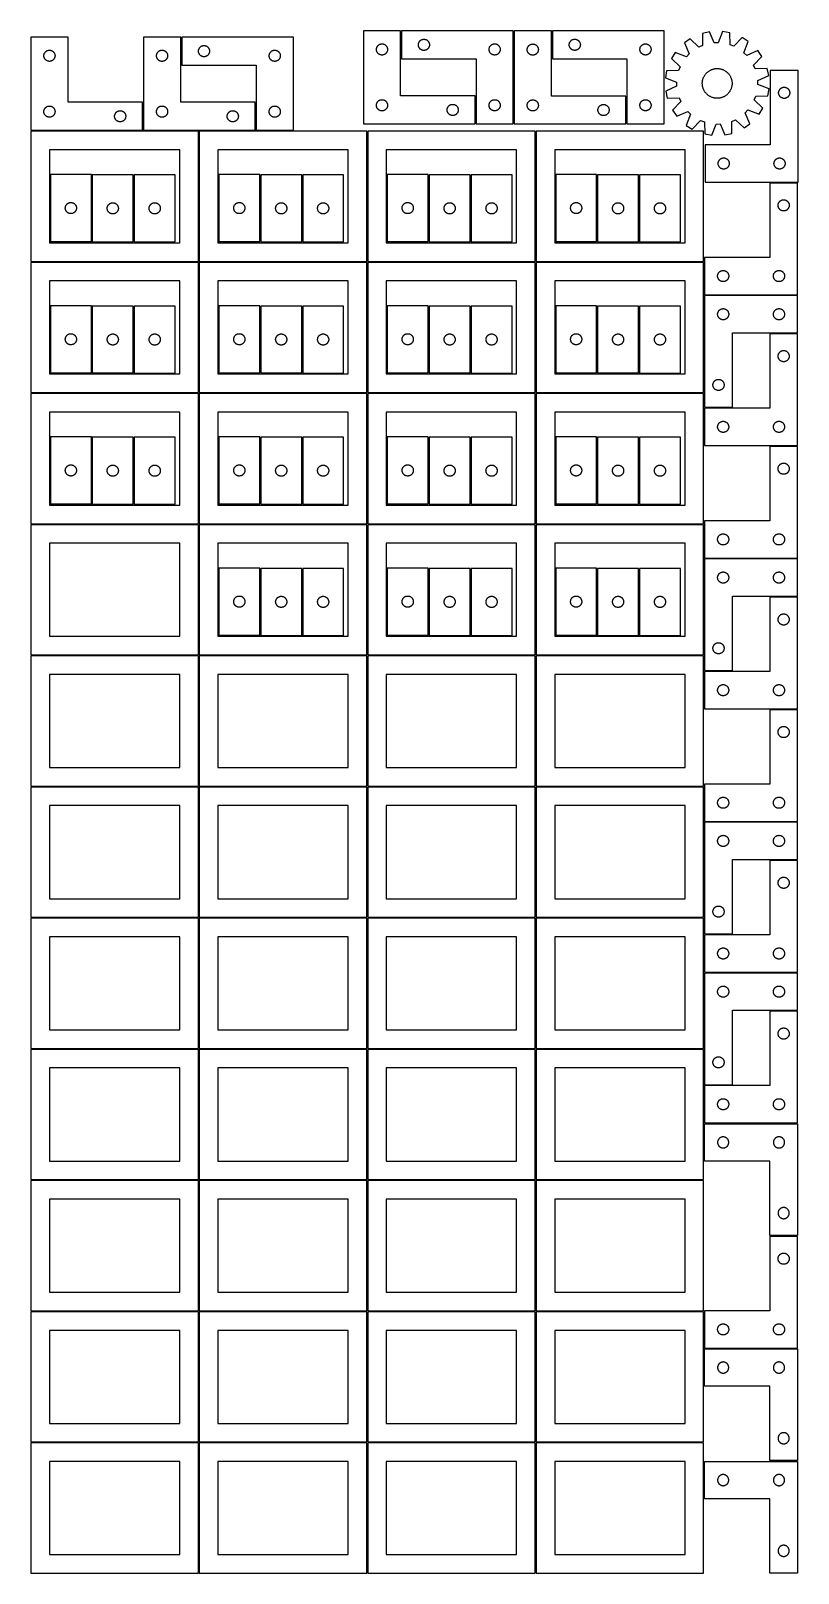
# Model space of a CAD drawing. Header units: millimetres. Extents: x 7 to 1243, y 7 to 2493.
import ezdxf

# ---------------------------------------------------------------- set-up
doc = ezdxf.new("R2010")
doc.units = ezdxf.units.MM
doc.layers.add('CUT', color=7, linetype='CONTINUOUS', true_color=0x000000)

msp = doc.modelspace()

# ---------------------------------------------------------------- linework, layer by layer
at = {"layer": 'CUT'}
for p, q in [((602.567473, 2493.468293), (542.567473, 2493.468293)), ((542.567473, 2493.468293), (542.567473, 2343.468293)), ((602.567473, 2388.468293), (602.567473, 2493.468293)), ((784.160366, 2493.471226), (604.160366, 2493.471226)), ((604.160366, 2493.471226), (604.160366, 2448.471226)), ((784.160366, 2343.471226), (784.160366, 2493.471226)), ((845.705077, 2493.282502), (785.705077, 2493.282502)), ((785.705077, 2493.282502), (785.705077, 2343.282502)), ((845.705077, 2388.282502), (845.705077, 2493.282502)), ((1027.35873, 2493.487095), (847.35873, 2493.487095)), ((847.35873, 2493.487095), (847.35873, 2448.487095)), ((1027.35873, 2343.487095), (1027.35873, 2493.487095)), ((1100.373966, 2491.792931), (1089.113557, 2489.285208)), ((1089.113557, 2489.285208), (1089.488056, 2469.912491)), ((1108.255841, 2474.092127), (1100.373966, 2491.792931)), ((1121.751628, 2492.279939), (1114.684001, 2474.238568)), ((1133.114552, 2490.287602), (1121.751628, 2492.279939)), ((1133.622651, 2470.917928), (1133.114552, 2490.287602)), ((66.520965, 2483.251496), (6.520965, 2483.251496)), ((6.520965, 2483.251496), (6.520965, 2333.251496)), ((34.765152, 2462.078564), (35.346229, 2462.1745)), ((35.346229, 2462.1745), (35.932336, 2462.232227)), ((35.932336, 2462.232227), (36.520965, 2462.251496)), ((36.520965, 2462.251496), (37.109593, 2462.232227)), ((37.109593, 2462.232227), (37.6957, 2462.1745)), ((37.6957, 2462.1745), (38.276778, 2462.078564)), ((66.520965, 2378.251496), (66.520965, 2483.251496)), ((248.041961, 2483.251496), (188.041961, 2483.251496)), ((188.041961, 2483.251496), (188.041961, 2333.251496)), ((216.286148, 2462.078564), (216.867225, 2462.1745)), ((216.867225, 2462.1745), (217.453333, 2462.232227)), ((217.453333, 2462.232227), (218.041961, 2462.251496)), ((218.041961, 2462.251496), (218.630589, 2462.232227)), ((218.630589, 2462.232227), (219.216696, 2462.1745)), ((219.216696, 2462.1745), (219.797774, 2462.078564)), ((248.041961, 2378.251496), (248.041961, 2483.251496)), ((429.680752, 2483.2515), (249.680752, 2483.2515)), ((249.680752, 2483.2515), (249.680752, 2438.2515)), ((276.757748, 2461.926235), (276.853684, 2462.507313)), ((276.853684, 2462.507313), (276.987419, 2463.080871)), ((276.987419, 2463.080871), (277.15838, 2463.644455)), ((277.15838, 2463.644455), (277.365836, 2464.195651)), ((277.365836, 2464.195651), (277.608897, 2464.732098)), ((277.608897, 2464.732098), (277.886523, 2465.2515)), ((277.886523, 2465.2515), (278.197525, 2465.751632)), ((278.197525, 2465.751632), (278.540572, 2466.230353)), ((278.540572, 2466.230353), (278.914193, 2466.685612)), ((278.914193, 2466.685612), (279.316791, 2467.115461)), ((279.316791, 2467.115461), (279.746639, 2467.518058)), ((279.746639, 2467.518058), (280.201899, 2467.89168)), ((280.201899, 2467.89168), (280.680619, 2468.234726)), ((280.680619, 2468.234726), (281.180752, 2468.545728)), ((281.180752, 2468.545728), (281.700153, 2468.823354)), ((281.700153, 2468.823354), (282.236601, 2469.066416)), ((282.236601, 2469.066416), (282.787796, 2469.273871)), ((282.787796, 2469.273871), (283.35138, 2469.444832)), ((283.35138, 2469.444832), (283.924939, 2469.578567)), ((283.924939, 2469.578567), (284.506016, 2469.674504)), ((284.506016, 2469.674504), (285.092123, 2469.73223)), ((285.092123, 2469.73223), (285.680752, 2469.7515)), ((285.680752, 2469.7515), (286.26938, 2469.73223)), ((286.26938, 2469.73223), (286.855487, 2469.674504)), ((286.855487, 2469.674504), (287.436564, 2469.578567)), ((287.436564, 2469.578567), (288.010123, 2469.444832)), ((288.010123, 2469.444832), (288.573707, 2469.273871)), ((288.573707, 2469.273871), (289.124902, 2469.066416)), ((289.124902, 2469.066416), (289.66135, 2468.823354)), ((289.66135, 2468.823354), (290.180752, 2468.545728)), ((290.180752, 2468.545728), (290.680884, 2468.234726)), ((290.680884, 2468.234726), (291.159604, 2467.89168)), ((291.159604, 2467.89168), (291.614864, 2467.518058)), ((291.614864, 2467.518058), (292.044713, 2467.115461)), ((292.044713, 2467.115461), (292.44731, 2466.685612)), ((292.44731, 2466.685612), (292.820932, 2466.230353)), ((292.820932, 2466.230353), (293.163978, 2465.751632)), ((293.163978, 2465.751632), (293.47498, 2465.2515)), ((293.47498, 2465.2515), (293.752606, 2464.732098)), ((293.752606, 2464.732098), (293.995667, 2464.195651)), ((293.995667, 2464.195651), (294.203123, 2463.644455)), ((294.203123, 2463.644455), (294.374084, 2463.080871)), ((294.374084, 2463.080871), (294.507819, 2462.507313)), ((294.507819, 2462.507313), (294.603755, 2461.926235)), ((397.924939, 2462.078567), (398.506016, 2462.174504)), ((398.506016, 2462.174504), (399.092123, 2462.23223)), ((399.092123, 2462.23223), (399.680752, 2462.2515)), ((399.680752, 2462.2515), (400.26938, 2462.23223)), ((400.26938, 2462.23223), (400.855487, 2462.174504)), ((400.855487, 2462.174504), (401.436564, 2462.078567)), ((429.680752, 2333.2515), (429.680752, 2483.2515)), ((563.567473, 2463.468293), (563.586743, 2464.056921)), ((563.586743, 2462.879665), (563.567473, 2463.468293)), ((563.586743, 2464.056921), (563.64447, 2464.643029)), ((563.64447, 2462.293557), (563.586743, 2462.879665)), ((563.64447, 2464.643029), (563.740406, 2465.224106)), ((563.740406, 2461.71248), (563.64447, 2462.293557)), ((563.740406, 2465.224106), (563.874141, 2465.797664)), ((563.874141, 2465.797664), (564.045102, 2466.361248)), ((564.045102, 2466.361248), (564.252558, 2466.912444)), ((564.252558, 2466.912444), (564.495619, 2467.448891)), ((564.495619, 2467.448891), (564.773245, 2467.968293)), ((564.773245, 2467.968293), (565.084247, 2468.468425)), ((565.084247, 2468.468425), (565.427293, 2468.947146)), ((565.427293, 2468.947146), (565.800915, 2469.402405)), ((565.800915, 2469.402405), (566.203512, 2469.832254)), ((566.203512, 2469.832254), (566.633361, 2470.234851)), ((566.633361, 2470.234851), (567.088621, 2470.608473)), ((567.088621, 2470.608473), (567.567341, 2470.95152)), ((567.567341, 2470.95152), (568.067473, 2471.262522)), ((568.067473, 2471.262522), (568.586875, 2471.540148)), ((568.586875, 2471.540148), (569.123323, 2471.783209)), ((569.123323, 2471.783209), (569.674518, 2471.990664)), ((569.674518, 2471.990664), (570.238102, 2472.161626)), ((570.238102, 2472.161626), (570.811661, 2472.295361)), ((570.811661, 2472.295361), (571.392738, 2472.391297)), ((571.392738, 2472.391297), (571.978845, 2472.449023)), ((571.978845, 2472.449023), (572.567473, 2472.468293)), ((572.567473, 2472.468293), (573.156102, 2472.449023)), ((573.156102, 2472.449023), (573.742209, 2472.391297)), ((573.742209, 2472.391297), (574.323286, 2472.295361)), ((574.323286, 2472.295361), (574.896845, 2472.161626)), ((574.896845, 2472.161626), (575.460429, 2471.990664)), ((575.460429, 2471.990664), (576.011624, 2471.783209)), ((576.011624, 2471.783209), (576.548072, 2471.540148)), ((576.548072, 2471.540148), (577.067473, 2471.262522)), ((577.067473, 2471.262522), (577.567606, 2470.95152)), ((577.567606, 2470.95152), (578.046326, 2470.608473)), ((578.046326, 2470.608473), (578.501586, 2470.234851)), ((578.501586, 2470.234851), (578.931434, 2469.832254)), ((578.931434, 2469.832254), (579.334032, 2469.402405)), ((579.334032, 2469.402405), (579.707653, 2468.947146)), ((579.707653, 2468.947146), (580.0507, 2468.468425)), ((580.0507, 2468.468425), (580.361702, 2467.968293)), ((580.361702, 2467.968293), (580.639328, 2467.448891)), ((580.639328, 2467.448891), (580.882389, 2466.912444)), ((580.882389, 2466.912444), (581.089845, 2466.361248)), ((581.089845, 2466.361248), (581.260806, 2465.797664)), ((581.260806, 2465.797664), (581.394541, 2465.224106)), ((581.394541, 2465.224106), (581.490477, 2464.643029)), ((581.490477, 2462.293557), (581.394541, 2461.71248)), ((581.490477, 2464.643029), (581.548204, 2464.056921)), ((581.548204, 2462.879665), (581.490477, 2462.293557)), ((581.548204, 2464.056921), (581.567473, 2463.468293)), ((581.567473, 2463.468293), (581.548204, 2462.879665)), ((631.160366, 2470.971226), (631.179636, 2471.559854)), ((631.179636, 2470.382598), (631.160366, 2470.971226)), ((631.179636, 2471.559854), (631.237362, 2472.145962)), ((631.237362, 2469.796491), (631.179636, 2470.382598)), ((631.237362, 2472.145962), (631.333298, 2472.727039)), ((631.333298, 2469.215413), (631.237362, 2469.796491)), ((631.333298, 2472.727039), (631.467033, 2473.300598)), ((631.467033, 2468.641855), (631.333298, 2469.215413)), ((631.467033, 2473.300598), (631.637995, 2473.864181)), ((631.637995, 2468.078271), (631.467033, 2468.641855)), ((631.637995, 2473.864181), (631.84545, 2474.415377)), ((631.84545, 2467.527075), (631.637995, 2468.078271)), ((631.84545, 2474.415377), (632.088511, 2474.951825)), ((632.088511, 2466.990628), (631.84545, 2467.527075)), ((632.088511, 2474.951825), (632.366137, 2475.471226)), ((632.366137, 2466.471226), (632.088511, 2466.990628)), ((632.366137, 2475.471226), (632.677139, 2475.971358)), ((632.677139, 2465.971094), (632.366137, 2466.471226)), ((632.677139, 2475.971358), (633.020186, 2476.450079)), ((633.020186, 2465.492373), (632.677139, 2465.971094)), ((633.020186, 2476.450079), (633.393808, 2476.905339)), ((633.393808, 2465.037114), (633.020186, 2465.492373)), ((633.393808, 2476.905339), (633.796405, 2477.335187)), ((633.796405, 2464.607265), (633.393808, 2465.037114)), ((633.796405, 2477.335187), (634.226254, 2477.737785)), ((634.226254, 2464.204668), (633.796405, 2464.607265)), ((634.226254, 2477.737785), (634.681513, 2478.111406)), ((634.681513, 2463.831046), (634.226254, 2464.204668)), ((634.681513, 2478.111406), (635.160234, 2478.454453)), ((635.160234, 2463.488), (634.681513, 2463.831046)), ((635.160234, 2478.454453), (635.660366, 2478.765455)), ((635.660366, 2463.176998), (635.160234, 2463.488)), ((635.660366, 2478.765455), (636.179768, 2479.043081)), ((636.179768, 2462.899372), (635.660366, 2463.176998)), ((636.179768, 2479.043081), (636.716215, 2479.286142)), ((636.716215, 2462.656311), (636.179768, 2462.899372)), ((636.716215, 2479.286142), (637.267411, 2479.493597)), ((637.267411, 2462.448855), (636.716215, 2462.656311)), ((637.267411, 2479.493597), (637.830994, 2479.664559)), ((637.830994, 2462.277894), (637.267411, 2462.448855)), ((637.830994, 2479.664559), (638.404553, 2479.798294)), ((638.404553, 2462.144159), (637.830994, 2462.277894)), ((638.404553, 2479.798294), (638.98563, 2479.89423)), ((638.98563, 2462.048223), (638.404553, 2462.144159)), ((638.98563, 2479.89423), (639.571738, 2479.951957)), ((639.571738, 2479.951957), (640.160366, 2479.971226)), ((640.160366, 2479.971226), (640.748994, 2479.951957)), ((640.748994, 2479.951957), (641.335102, 2479.89423)), ((641.335102, 2479.89423), (641.916179, 2479.798294)), ((641.916179, 2462.144159), (641.335102, 2462.048223)), ((641.916179, 2479.798294), (642.489737, 2479.664559)), ((642.489737, 2462.277894), (641.916179, 2462.144159)), ((642.489737, 2479.664559), (643.053321, 2479.493597)), ((643.053321, 2462.448855), (642.489737, 2462.277894)), ((643.053321, 2479.493597), (643.604517, 2479.286142)), ((643.604517, 2462.656311), (643.053321, 2462.448855)), ((643.604517, 2479.286142), (644.140964, 2479.043081)), ((644.140964, 2462.899372), (643.604517, 2462.656311)), ((644.140964, 2479.043081), (644.660366, 2478.765455)), ((644.660366, 2463.176998), (644.140964, 2462.899372)), ((644.660366, 2478.765455), (645.160498, 2478.454453)), ((645.160498, 2463.488), (644.660366, 2463.176998)), ((645.160498, 2478.454453), (645.639219, 2478.111406)), ((645.639219, 2463.831046), (645.160498, 2463.488)), ((645.639219, 2478.111406), (646.094478, 2477.737785)), ((646.094478, 2464.204668), (645.639219, 2463.831046)), ((646.094478, 2477.737785), (646.524327, 2477.335187)), ((646.524327, 2464.607265), (646.094478, 2464.204668)), ((646.524327, 2477.335187), (646.926924, 2476.905339)), ((646.926924, 2465.037114), (646.524327, 2464.607265)), ((646.926924, 2476.905339), (647.300546, 2476.450079)), ((647.300546, 2465.492373), (646.926924, 2465.037114)), ((647.300546, 2476.450079), (647.643592, 2475.971358)), ((647.643592, 2465.971094), (647.300546, 2465.492373)), ((647.643592, 2475.971358), (647.954594, 2475.471226)), ((647.954594, 2466.471226), (647.643592, 2465.971094)), ((647.954594, 2475.471226), (648.232221, 2474.951825)), ((648.232221, 2466.990628), (647.954594, 2466.471226)), ((648.232221, 2474.951825), (648.475282, 2474.415377)), ((648.475282, 2467.527075), (648.232221, 2466.990628)), ((648.475282, 2474.415377), (648.682737, 2473.864181)), ((648.682737, 2468.078271), (648.475282, 2467.527075)), ((648.682737, 2473.864181), (648.853698, 2473.300598)), ((648.853698, 2468.641855), (648.682737, 2468.078271)), ((648.853698, 2473.300598), (648.987433, 2472.727039)), ((648.987433, 2469.215413), (648.853698, 2468.641855)), ((648.987433, 2472.727039), (649.08337, 2472.145962)), ((649.08337, 2469.796491), (648.987433, 2469.215413)), ((649.08337, 2472.145962), (649.141096, 2471.559854)), ((649.141096, 2470.382598), (649.08337, 2469.796491)), ((649.141096, 2471.559854), (649.160366, 2470.971226)), ((649.160366, 2470.971226), (649.141096, 2470.382598)), ((745.160366, 2463.471226), (745.179636, 2464.059854)), ((745.179636, 2462.882598), (745.160366, 2463.471226)), ((745.179636, 2464.059854), (745.237362, 2464.645962)), ((745.237362, 2462.296491), (745.179636, 2462.882598)), ((745.237362, 2464.645962), (745.333298, 2465.227039)), ((745.333298, 2461.715413), (745.237362, 2462.296491)), ((745.333298, 2465.227039), (745.467033, 2465.800598)), ((745.467033, 2465.800598), (745.637995, 2466.364181)), ((745.637995, 2466.364181), (745.84545, 2466.915377)), ((745.84545, 2466.915377), (746.088511, 2467.451825)), ((746.088511, 2467.451825), (746.366137, 2467.971226)), ((746.366137, 2467.971226), (746.677139, 2468.471358)), ((746.677139, 2468.471358), (747.020186, 2468.950079)), ((747.020186, 2468.950079), (747.393808, 2469.405339)), ((747.393808, 2469.405339), (747.796405, 2469.835187)), ((747.796405, 2469.835187), (748.226254, 2470.237785)), ((748.226254, 2470.237785), (748.681513, 2470.611406)), ((748.681513, 2470.611406), (749.160234, 2470.954453)), ((749.160234, 2470.954453), (749.660366, 2471.265455)), ((749.660366, 2471.265455), (750.179768, 2471.543081)), ((750.179768, 2471.543081), (750.716215, 2471.786142)), ((750.716215, 2471.786142), (751.267411, 2471.993597)), ((751.267411, 2471.993597), (751.830994, 2472.164559)), ((751.830994, 2472.164559), (752.404553, 2472.298294)), ((752.404553, 2472.298294), (752.98563, 2472.39423)), ((752.98563, 2472.39423), (753.571738, 2472.451957)), ((753.571738, 2472.451957), (754.160366, 2472.471226)), ((754.160366, 2472.471226), (754.748994, 2472.451957)), ((754.748994, 2472.451957), (755.335102, 2472.39423)), ((755.335102, 2472.39423), (755.916179, 2472.298294)), ((755.916179, 2472.298294), (756.489737, 2472.164559)), ((756.489737, 2472.164559), (757.053321, 2471.993597)), ((757.053321, 2471.993597), (757.604517, 2471.786142)), ((757.604517, 2471.786142), (758.140964, 2471.543081)), ((758.140964, 2471.543081), (758.660366, 2471.265455)), ((758.660366, 2471.265455), (759.160498, 2470.954453)), ((759.160498, 2470.954453), (759.639219, 2470.611406)), ((759.639219, 2470.611406), (760.094478, 2470.237785)), ((760.094478, 2470.237785), (760.524327, 2469.835187)), ((760.524327, 2469.835187), (760.926924, 2469.405339)), ((760.926924, 2469.405339), (761.300546, 2468.950079)), ((761.300546, 2468.950079), (761.643592, 2468.471358)), ((761.643592, 2468.471358), (761.954594, 2467.971226)), ((761.954594, 2467.971226), (762.232221, 2467.451825)), ((762.232221, 2467.451825), (762.475282, 2466.915377)), ((762.475282, 2466.915377), (762.682737, 2466.364181)), ((762.682737, 2466.364181), (762.853698, 2465.800598)), ((762.853698, 2465.800598), (762.987433, 2465.227039)), ((762.987433, 2465.227039), (763.08337, 2464.645962)), ((763.08337, 2462.296491), (762.987433, 2461.715413)), ((763.08337, 2464.645962), (763.141096, 2464.059854)), ((763.141096, 2462.882598), (763.08337, 2462.296491)), ((763.141096, 2464.059854), (763.160366, 2463.471226)), ((763.160366, 2463.471226), (763.141096, 2462.882598)), ((806.705077, 2463.282502), (806.724347, 2463.87113)), ((806.724347, 2462.693874), (806.705077, 2463.282502)), ((806.724347, 2463.87113), (806.782073, 2464.457238)), ((806.782073, 2462.107766), (806.724347, 2462.693874)), ((806.782073, 2464.457238), (806.87801, 2465.038315)), ((806.87801, 2461.526689), (806.782073, 2462.107766)), ((806.87801, 2465.038315), (807.011745, 2465.611873)), ((807.011745, 2465.611873), (807.182706, 2466.175457)), ((807.182706, 2466.175457), (807.390161, 2466.726653)), ((807.390161, 2466.726653), (807.633223, 2467.2631)), ((807.633223, 2467.2631), (807.910849, 2467.782502)), ((807.910849, 2467.782502), (808.221851, 2468.282634)), ((808.221851, 2468.282634), (808.564897, 2468.761355)), ((808.564897, 2468.761355), (808.938519, 2469.216614)), ((808.938519, 2469.216614), (809.341116, 2469.646463)), ((809.341116, 2469.646463), (809.770965, 2470.04906)), ((809.770965, 2470.04906), (810.226224, 2470.422682)), ((810.226224, 2470.422682), (810.704945, 2470.765729)), ((810.704945, 2470.765729), (811.205077, 2471.076731)), ((811.205077, 2471.076731), (811.724479, 2471.354357)), ((811.724479, 2471.354357), (812.260926, 2471.597418)), ((812.260926, 2471.597418), (812.812122, 2471.804873)), ((812.812122, 2471.804873), (813.375706, 2471.975834)), ((813.375706, 2471.975834), (813.949264, 2472.10957)), ((813.949264, 2472.10957), (814.530341, 2472.205506)), ((814.530341, 2472.205506), (815.116449, 2472.263232)), ((815.116449, 2472.263232), (815.705077, 2472.282502)), ((815.705077, 2472.282502), (816.293705, 2472.263232)), ((816.293705, 2472.263232), (816.879813, 2472.205506)), ((816.879813, 2472.205506), (817.46089, 2472.10957)), ((817.46089, 2472.10957), (818.034449, 2471.975834)), ((818.034449, 2471.975834), (818.598032, 2471.804873)), ((818.598032, 2471.804873), (819.149228, 2471.597418)), ((819.149228, 2471.597418), (819.685675, 2471.354357)), ((819.685675, 2471.354357), (820.205077, 2471.076731)), ((820.205077, 2471.076731), (820.705209, 2470.765729)), ((820.705209, 2470.765729), (821.18393, 2470.422682)), ((821.18393, 2470.422682), (821.63919, 2470.04906)), ((821.63919, 2470.04906), (822.069038, 2469.646463)), ((822.069038, 2469.646463), (822.471635, 2469.216614)), ((822.471635, 2469.216614), (822.845257, 2468.761355)), ((822.845257, 2468.761355), (823.188304, 2468.282634)), ((823.188304, 2468.282634), (823.499306, 2467.782502)), ((823.499306, 2467.782502), (823.776932, 2467.2631)), ((823.776932, 2467.2631), (824.019993, 2466.726653)), ((824.019993, 2466.726653), (824.227448, 2466.175457)), ((824.227448, 2466.175457), (824.39841, 2465.611873)), ((824.39841, 2465.611873), (824.532145, 2465.038315)), ((824.532145, 2465.038315), (824.628081, 2464.457238)), ((824.628081, 2462.107766), (824.532145, 2461.526689)), ((824.628081, 2464.457238), (824.685807, 2463.87113)), ((824.685807, 2462.693874), (824.628081, 2462.107766)), ((824.685807, 2463.87113), (824.705077, 2463.282502)), ((824.705077, 2463.282502), (824.685807, 2462.693874)), ((874.35873, 2470.987095), (874.378, 2471.575724)), ((874.378, 2470.398467), (874.35873, 2470.987095)), ((874.378, 2471.575724), (874.435726, 2472.161831)), ((874.435726, 2469.81236), (874.378, 2470.398467)), ((874.435726, 2472.161831), (874.531663, 2472.742908)), ((874.531663, 2469.231283), (874.435726, 2469.81236)), ((874.531663, 2472.742908), (874.665398, 2473.316467)), ((874.665398, 2468.657724), (874.531663, 2469.231283)), ((874.665398, 2473.316467), (874.836359, 2473.880051)), ((874.836359, 2468.09414), (874.665398, 2468.657724)), ((874.836359, 2473.880051), (875.043814, 2474.431246)), ((875.043814, 2467.542945), (874.836359, 2468.09414)), ((875.043814, 2474.431246), (875.286875, 2474.967694)), ((875.286875, 2467.006497), (875.043814, 2467.542945)), ((875.286875, 2474.967694), (875.564501, 2475.487095)), ((875.564501, 2466.487095), (875.286875, 2467.006497)), ((875.564501, 2475.487095), (875.875504, 2475.987228)), ((875.875504, 2465.986963), (875.564501, 2466.487095)), ((875.875504, 2475.987228), (876.21855, 2476.465948)), ((876.21855, 2465.508243), (875.875504, 2465.986963)), ((876.21855, 2476.465948), (876.592172, 2476.921208)), ((876.592172, 2465.052983), (876.21855, 2465.508243)), ((876.592172, 2476.921208), (876.994769, 2477.351056)), ((876.994769, 2464.623134), (876.592172, 2465.052983)), ((876.994769, 2477.351056), (877.424618, 2477.753654)), ((877.424618, 2464.220537), (876.994769, 2464.623134)), ((877.424618, 2477.753654), (877.879877, 2478.127276)), ((877.879877, 2463.846915), (877.424618, 2464.220537)), ((877.879877, 2478.127276), (878.358598, 2478.470322)), ((878.358598, 2463.503869), (877.879877, 2463.846915)), ((878.358598, 2478.470322), (878.85873, 2478.781324)), ((878.85873, 2463.192867), (878.358598, 2463.503869)), ((878.85873, 2478.781324), (879.378132, 2479.05895)), ((879.378132, 2462.915241), (878.85873, 2463.192867)), ((879.378132, 2479.05895), (879.914579, 2479.302011)), ((879.914579, 2462.67218), (879.378132, 2462.915241)), ((879.914579, 2479.302011), (880.465775, 2479.509467)), ((880.465775, 2462.464724), (879.914579, 2462.67218)), ((880.465775, 2479.509467), (881.029359, 2479.680428)), ((881.029359, 2462.293763), (880.465775, 2462.464724)), ((881.029359, 2479.680428), (881.602917, 2479.814163)), ((881.602917, 2462.160028), (881.029359, 2462.293763)), ((881.602917, 2479.814163), (882.183994, 2479.910099)), ((882.183994, 2462.064092), (881.602917, 2462.160028)), ((882.183994, 2479.910099), (882.770102, 2479.967826)), ((882.770102, 2479.967826), (883.35873, 2479.987095)), ((883.35873, 2479.987095), (883.947358, 2479.967826)), ((883.947358, 2479.967826), (884.533466, 2479.910099)), ((884.533466, 2479.910099), (885.114543, 2479.814163)), ((885.114543, 2462.160028), (884.533466, 2462.064092)), ((885.114543, 2479.814163), (885.688102, 2479.680428)), ((885.688102, 2462.293763), (885.114543, 2462.160028)), ((885.688102, 2479.680428), (886.251685, 2479.509467)), ((886.251685, 2462.464724), (885.688102, 2462.293763)), ((886.251685, 2479.509467), (886.802881, 2479.302011)), ((886.802881, 2462.67218), (886.251685, 2462.464724)), ((886.802881, 2479.302011), (887.339328, 2479.05895)), ((887.339328, 2462.915241), (886.802881, 2462.67218)), ((887.339328, 2479.05895), (887.85873, 2478.781324)), ((887.85873, 2463.192867), (887.339328, 2462.915241)), ((887.85873, 2478.781324), (888.358862, 2478.470322)), ((888.358862, 2463.503869), (887.85873, 2463.192867)), ((888.358862, 2478.470322), (888.837583, 2478.127276)), ((888.837583, 2463.846915), (888.358862, 2463.503869)), ((888.837583, 2478.127276), (889.292842, 2477.753654)), ((889.292842, 2464.220537), (888.837583, 2463.846915)), ((889.292842, 2477.753654), (889.722691, 2477.351056)), ((889.722691, 2464.623134), (889.292842, 2464.220537)), ((889.722691, 2477.351056), (890.125288, 2476.921208)), ((890.125288, 2465.052983), (889.722691, 2464.623134)), ((890.125288, 2476.921208), (890.49891, 2476.465948)), ((890.49891, 2465.508243), (890.125288, 2465.052983)), ((890.49891, 2476.465948), (890.841957, 2475.987228)), ((890.841957, 2465.986963), (890.49891, 2465.508243)), ((890.841957, 2475.987228), (891.152959, 2475.487095)), ((891.152959, 2466.487095), (890.841957, 2465.986963)), ((891.152959, 2475.487095), (891.430585, 2474.967694)), ((891.430585, 2467.006497), (891.152959, 2466.487095)), ((891.430585, 2474.967694), (891.673646, 2474.431246)), ((891.673646, 2467.542945), (891.430585, 2467.006497)), ((891.673646, 2474.431246), (891.881101, 2473.880051)), ((891.881101, 2468.09414), (891.673646, 2467.542945)), ((891.881101, 2473.880051), (892.052063, 2473.316467)), ((892.052063, 2468.657724), (891.881101, 2468.09414)), ((892.052063, 2473.316467), (892.185798, 2472.742908)), ((892.185798, 2469.231283), (892.052063, 2468.657724)), ((892.185798, 2472.742908), (892.281734, 2472.161831)), ((892.281734, 2469.81236), (892.185798, 2469.231283)), ((892.281734, 2472.161831), (892.33946, 2471.575724)), ((892.33946, 2470.398467), (892.281734, 2469.81236)), ((892.33946, 2471.575724), (892.35873, 2470.987095)), ((892.35873, 2470.987095), (892.33946, 2470.398467)), ((988.35873, 2463.487095), (988.378, 2464.075724)), ((988.378, 2462.898467), (988.35873, 2463.487095)), ((988.378, 2464.075724), (988.435726, 2464.661831)), ((988.435726, 2462.31236), (988.378, 2462.898467)), ((988.435726, 2464.661831), (988.531663, 2465.242908)), ((988.531663, 2461.731283), (988.435726, 2462.31236)), ((988.531663, 2465.242908), (988.665398, 2465.816467)), ((988.665398, 2465.816467), (988.836359, 2466.380051)), ((988.836359, 2466.380051), (989.043814, 2466.931246)), ((989.043814, 2466.931246), (989.286875, 2467.467694)), ((989.286875, 2467.467694), (989.564501, 2467.987095)), ((989.564501, 2467.987095), (989.875504, 2468.487228)), ((989.875504, 2468.487228), (990.21855, 2468.965948)), ((990.21855, 2468.965948), (990.592172, 2469.421208)), ((990.592172, 2469.421208), (990.994769, 2469.851056)), ((990.994769, 2469.851056), (991.424618, 2470.253654)), ((991.424618, 2470.253654), (991.879877, 2470.627276)), ((991.879877, 2470.627276), (992.358598, 2470.970322)), ((992.358598, 2470.970322), (992.85873, 2471.281324)), ((992.85873, 2471.281324), (993.378132, 2471.55895)), ((993.378132, 2471.55895), (993.914579, 2471.802011)), ((993.914579, 2471.802011), (994.465775, 2472.009467)), ((994.465775, 2472.009467), (995.029359, 2472.180428)), ((995.029359, 2472.180428), (995.602917, 2472.314163)), ((995.602917, 2472.314163), (996.183994, 2472.410099)), ((996.183994, 2472.410099), (996.770102, 2472.467826)), ((996.770102, 2472.467826), (997.35873, 2472.487095)), ((997.35873, 2472.487095), (997.947358, 2472.467826)), ((997.947358, 2472.467826), (998.533466, 2472.410099)), ((998.533466, 2472.410099), (999.114543, 2472.314163)), ((999.114543, 2472.314163), (999.688102, 2472.180428)), ((999.688102, 2472.180428), (1000.251685, 2472.009467)), ((1000.251685, 2472.009467), (1000.802881, 2471.802011)), ((1000.802881, 2471.802011), (1001.339328, 2471.55895)), ((1001.339328, 2471.55895), (1001.85873, 2471.281324)), ((1001.85873, 2471.281324), (1002.358862, 2470.970322)), ((1002.358862, 2470.970322), (1002.837583, 2470.627276)), ((1002.837583, 2470.627276), (1003.292842, 2470.253654)), ((1003.292842, 2470.253654), (1003.722691, 2469.851056)), ((1003.722691, 2469.851056), (1004.125288, 2469.421208)), ((1004.125288, 2469.421208), (1004.49891, 2468.965948)), ((1004.49891, 2468.965948), (1004.841957, 2468.487228)), ((1004.841957, 2468.487228), (1005.152959, 2467.987095)), ((1005.152959, 2467.987095), (1005.430585, 2467.467694)), ((1005.430585, 2467.467694), (1005.673646, 2466.931246)), ((1005.673646, 2466.931246), (1005.881101, 2466.380051)), ((1005.881101, 2466.380051), (1006.052063, 2465.816467)), ((1006.052063, 2465.816467), (1006.185798, 2465.242908)), ((1006.185798, 2465.242908), (1006.281734, 2464.661831)), ((1006.281734, 2462.31236), (1006.185798, 2461.731283)), ((1006.281734, 2464.661831), (1006.33946, 2464.075724)), ((1006.33946, 2462.898467), (1006.281734, 2462.31236)), ((1006.33946, 2464.075724), (1006.35873, 2463.487095)), ((1006.35873, 2463.487095), (1006.33946, 2462.898467)), ((1069.549543, 2480.654394), (1060.105947, 2474.028388)), ((1060.105947, 2474.028388), (1067.865556, 2456.273645)), ((1083.605251, 2467.317246), (1069.549543, 2480.654394)), ((1089.488056, 2469.912491), (1083.605251, 2467.317246)), ((1114.684001, 2474.238568), (1108.255841, 2474.092127)), ((1139.617537, 2468.593272), (1133.622651, 2470.917928)), ((1153.051307, 2482.556662), (1139.617537, 2468.593272)), ((1162.786846, 2476.367579), (1153.051307, 2482.556662)), ((1155.843815, 2458.277893), (1162.786846, 2476.367579)), ((27.520965, 2453.251496), (27.540234, 2453.840124)), ((27.540234, 2452.662868), (27.520965, 2453.251496)), ((27.540234, 2453.840124), (27.597961, 2454.426232)), ((27.597961, 2452.07676), (27.540234, 2452.662868)), ((27.597961, 2454.426232), (27.693897, 2455.007309)), ((27.693897, 2451.495683), (27.597961, 2452.07676)), ((27.693897, 2455.007309), (27.827632, 2455.580868)), ((27.827632, 2450.922125), (27.693897, 2451.495683)), ((27.827632, 2455.580868), (27.998593, 2456.144451)), ((27.998593, 2450.358541), (27.827632, 2450.922125)), ((27.998593, 2456.144451), (28.206049, 2456.695647)), ((28.206049, 2449.807345), (27.998593, 2450.358541)), ((28.206049, 2456.695647), (28.44911, 2457.232094)), ((28.44911, 2449.270898), (28.206049, 2449.807345)), ((28.44911, 2457.232094), (28.726736, 2457.751496)), ((28.726736, 2448.751496), (28.44911, 2449.270898)), ((28.726736, 2457.751496), (29.037738, 2458.251628)), ((29.037738, 2448.251364), (28.726736, 2448.751496)), ((29.037738, 2458.251628), (29.380785, 2458.730349)), ((29.380785, 2447.772643), (29.037738, 2448.251364)), ((29.380785, 2458.730349), (29.754406, 2459.185609)), ((29.754406, 2447.317384), (29.380785, 2447.772643)), ((29.754406, 2459.185609), (30.157004, 2459.615457)), ((30.157004, 2446.887535), (29.754406, 2447.317384)), ((30.157004, 2459.615457), (30.586852, 2460.018054)), ((30.586852, 2446.484938), (30.157004, 2446.887535)), ((30.586852, 2460.018054), (31.042112, 2460.391676)), ((31.042112, 2446.111316), (30.586852, 2446.484938)), ((31.042112, 2460.391676), (31.520833, 2460.734723)), ((31.520833, 2445.76827), (31.042112, 2446.111316)), ((31.520833, 2460.734723), (32.020965, 2461.045725)), ((32.020965, 2445.457268), (31.520833, 2445.76827)), ((32.020965, 2461.045725), (32.540366, 2461.323351)), ((32.540366, 2445.179642), (32.020965, 2445.457268)), ((32.540366, 2461.323351), (33.076814, 2461.566412)), ((33.076814, 2444.93658), (32.540366, 2445.179642)), ((33.076814, 2461.566412), (33.628009, 2461.773867)), ((33.628009, 2444.729125), (33.076814, 2444.93658)), ((33.628009, 2461.773867), (34.191593, 2461.944829)), ((34.191593, 2444.558164), (33.628009, 2444.729125)), ((34.191593, 2461.944829), (34.765152, 2462.078564)), ((34.765152, 2444.424429), (34.191593, 2444.558164)), ((35.346229, 2444.328492), (34.765152, 2444.424429)), ((35.932336, 2444.270766), (35.346229, 2444.328492)), ((36.520965, 2444.251496), (35.932336, 2444.270766)), ((37.109593, 2444.270766), (36.520965, 2444.251496)), ((37.6957, 2444.328492), (37.109593, 2444.270766)), ((38.276778, 2444.424429), (37.6957, 2444.328492)), ((38.276778, 2462.078564), (38.850336, 2461.944829)), ((38.850336, 2444.558164), (38.276778, 2444.424429)), ((38.850336, 2461.944829), (39.41392, 2461.773867)), ((39.41392, 2444.729125), (38.850336, 2444.558164)), ((39.41392, 2461.773867), (39.965116, 2461.566412)), ((39.965116, 2444.93658), (39.41392, 2444.729125)), ((39.965116, 2461.566412), (40.501563, 2461.323351)), ((40.501563, 2445.179642), (39.965116, 2444.93658)), ((40.501563, 2461.323351), (41.020965, 2461.045725)), ((41.020965, 2445.457268), (40.501563, 2445.179642)), ((41.020965, 2461.045725), (41.521097, 2460.734723)), ((41.521097, 2445.76827), (41.020965, 2445.457268)), ((41.521097, 2460.734723), (41.999817, 2460.391676)), ((41.999817, 2446.111316), (41.521097, 2445.76827)), ((41.999817, 2460.391676), (42.455077, 2460.018054)), ((42.455077, 2446.484938), (41.999817, 2446.111316)), ((42.455077, 2460.018054), (42.884926, 2459.615457)), ((42.884926, 2446.887535), (42.455077, 2446.484938)), ((42.884926, 2459.615457), (43.287523, 2459.185609)), ((43.287523, 2447.317384), (42.884926, 2446.887535)), ((43.287523, 2459.185609), (43.661145, 2458.730349)), ((43.661145, 2447.772643), (43.287523, 2447.317384)), ((43.661145, 2458.730349), (44.004191, 2458.251628)), ((44.004191, 2448.251364), (43.661145, 2447.772643)), ((44.004191, 2458.251628), (44.315193, 2457.751496)), ((44.315193, 2448.751496), (44.004191, 2448.251364)), ((44.315193, 2457.751496), (44.592819, 2457.232094)), ((44.592819, 2449.270898), (44.315193, 2448.751496)), ((44.592819, 2457.232094), (44.83588, 2456.695647)), ((44.83588, 2449.807345), (44.592819, 2449.270898)), ((44.83588, 2456.695647), (45.043336, 2456.144451)), ((45.043336, 2450.358541), (44.83588, 2449.807345)), ((45.043336, 2456.144451), (45.214297, 2455.580868)), ((45.214297, 2450.922125), (45.043336, 2450.358541)), ((45.214297, 2455.580868), (45.348032, 2455.007309)), ((45.348032, 2451.495683), (45.214297, 2450.922125)), ((45.348032, 2455.007309), (45.443968, 2454.426232)), ((45.443968, 2452.07676), (45.348032, 2451.495683)), ((45.443968, 2454.426232), (45.501695, 2453.840124)), ((45.501695, 2452.662868), (45.443968, 2452.07676)), ((45.501695, 2453.840124), (45.520965, 2453.251496)), ((45.520965, 2453.251496), (45.501695, 2452.662868)), ((209.041961, 2453.251496), (209.06123, 2453.840124)), ((209.06123, 2452.662868), (209.041961, 2453.251496)), ((209.06123, 2453.840124), (209.118957, 2454.426232)), ((209.118957, 2452.07676), (209.06123, 2452.662868)), ((209.118957, 2454.426232), (209.214893, 2455.007309)), ((209.214893, 2451.495683), (209.118957, 2452.07676)), ((209.214893, 2455.007309), (209.348628, 2455.580868)), ((209.348628, 2450.922125), (209.214893, 2451.495683)), ((209.348628, 2455.580868), (209.51959, 2456.144451)), ((209.51959, 2450.358541), (209.348628, 2450.922125)), ((209.51959, 2456.144451), (209.727045, 2456.695647)), ((209.727045, 2449.807345), (209.51959, 2450.358541)), ((209.727045, 2456.695647), (209.970106, 2457.232094)), ((209.970106, 2449.270898), (209.727045, 2449.807345)), ((209.970106, 2457.232094), (210.247732, 2457.751496)), ((210.247732, 2448.751496), (209.970106, 2449.270898)), ((210.247732, 2457.751496), (210.558734, 2458.251628)), ((210.558734, 2448.251364), (210.247732, 2448.751496)), ((210.558734, 2458.251628), (210.901781, 2458.730349)), ((210.901781, 2447.772643), (210.558734, 2448.251364)), ((210.901781, 2458.730349), (211.275402, 2459.185609)), ((211.275402, 2447.317384), (210.901781, 2447.772643)), ((211.275402, 2459.185609), (211.678, 2459.615457)), ((211.678, 2446.887535), (211.275402, 2447.317384)), ((211.678, 2459.615457), (212.107848, 2460.018054)), ((212.107848, 2446.484938), (211.678, 2446.887535)), ((212.107848, 2460.018054), (212.563108, 2460.391676)), ((212.563108, 2446.111316), (212.107848, 2446.484938)), ((212.563108, 2460.391676), (213.041829, 2460.734723)), ((213.041829, 2445.76827), (212.563108, 2446.111316)), ((213.041829, 2460.734723), (213.541961, 2461.045725)), ((213.541961, 2445.457268), (213.041829, 2445.76827)), ((213.541961, 2461.045725), (214.061363, 2461.323351)), ((214.061363, 2445.179642), (213.541961, 2445.457268)), ((214.061363, 2461.323351), (214.59781, 2461.566412)), ((214.59781, 2444.93658), (214.061363, 2445.179642)), ((214.59781, 2461.566412), (215.149006, 2461.773867)), ((215.149006, 2444.729125), (214.59781, 2444.93658)), ((215.149006, 2461.773867), (215.712589, 2461.944829)), ((215.712589, 2444.558164), (215.149006, 2444.729125)), ((215.712589, 2461.944829), (216.286148, 2462.078564)), ((216.286148, 2444.424429), (215.712589, 2444.558164)), ((216.867225, 2444.328492), (216.286148, 2444.424429)), ((217.453333, 2444.270766), (216.867225, 2444.328492)), ((218.041961, 2444.251496), (217.453333, 2444.270766)), ((218.630589, 2444.270766), (218.041961, 2444.251496)), ((219.216696, 2444.328492), (218.630589, 2444.270766)), ((219.797774, 2444.424429), (219.216696, 2444.328492)), ((219.797774, 2462.078564), (220.371332, 2461.944829)), ((220.371332, 2444.558164), (219.797774, 2444.424429)), ((220.371332, 2461.944829), (220.934916, 2461.773867)), ((220.934916, 2444.729125), (220.371332, 2444.558164)), ((220.934916, 2461.773867), (221.486112, 2461.566412)), ((221.486112, 2444.93658), (220.934916, 2444.729125)), ((221.486112, 2461.566412), (222.022559, 2461.323351)), ((222.022559, 2445.179642), (221.486112, 2444.93658)), ((222.022559, 2461.323351), (222.541961, 2461.045725)), ((222.541961, 2445.457268), (222.022559, 2445.179642)), ((222.541961, 2461.045725), (223.042093, 2460.734723)), ((223.042093, 2445.76827), (222.541961, 2445.457268)), ((223.042093, 2460.734723), (223.520814, 2460.391676)), ((223.520814, 2446.111316), (223.042093, 2445.76827)), ((223.520814, 2460.391676), (223.976073, 2460.018054)), ((223.976073, 2446.484938), (223.520814, 2446.111316)), ((223.976073, 2460.018054), (224.405922, 2459.615457)), ((224.405922, 2446.887535), (223.976073, 2446.484938)), ((224.405922, 2459.615457), (224.808519, 2459.185609)), ((224.808519, 2447.317384), (224.405922, 2446.887535)), ((224.808519, 2459.185609), (225.182141, 2458.730349)), ((225.182141, 2447.772643), (224.808519, 2447.317384)), ((225.182141, 2458.730349), (225.525187, 2458.251628)), ((225.525187, 2448.251364), (225.182141, 2447.772643)), ((225.525187, 2458.251628), (225.836189, 2457.751496)), ((225.836189, 2448.751496), (225.525187, 2448.251364)), ((225.836189, 2457.751496), (226.113815, 2457.232094)), ((226.113815, 2449.270898), (225.836189, 2448.751496)), ((226.113815, 2457.232094), (226.356877, 2456.695647)), ((226.356877, 2449.807345), (226.113815, 2449.270898)), ((226.356877, 2456.695647), (226.564332, 2456.144451)), ((226.564332, 2450.358541), (226.356877, 2449.807345)), ((226.564332, 2456.144451), (226.735293, 2455.580868)), ((226.735293, 2450.922125), (226.564332, 2450.358541)), ((226.735293, 2455.580868), (226.869028, 2455.007309)), ((226.869028, 2451.495683), (226.735293, 2450.922125)), ((226.869028, 2455.007309), (226.964964, 2454.426232)), ((226.964964, 2452.07676), (226.869028, 2451.495683)), ((226.964964, 2454.426232), (227.022691, 2453.840124)), ((227.022691, 2452.662868), (226.964964, 2452.07676)), ((227.022691, 2453.840124), (227.041961, 2453.251496)), ((227.041961, 2453.251496), (227.022691, 2452.662868)), ((249.680752, 2438.2515), (369.680752, 2438.2515)), ((276.680752, 2460.7515), (276.700021, 2461.340128)), ((276.700021, 2460.162872), (276.680752, 2460.7515)), ((276.700021, 2461.340128), (276.757748, 2461.926235)), ((276.757748, 2459.576764), (276.700021, 2460.162872)), ((276.853684, 2458.995687), (276.757748, 2459.576764)), ((276.987419, 2458.422128), (276.853684, 2458.995687)), ((277.15838, 2457.858545), (276.987419, 2458.422128)), ((277.365836, 2457.307349), (277.15838, 2457.858545)), ((277.608897, 2456.770902), (277.365836, 2457.307349)), ((277.886523, 2456.2515), (277.608897, 2456.770902)), ((278.197525, 2455.751368), (277.886523, 2456.2515)), ((278.540572, 2455.272647), (278.197525, 2455.751368)), ((278.914193, 2454.817387), (278.540572, 2455.272647)), ((279.316791, 2454.387539), (278.914193, 2454.817387)), ((279.746639, 2453.984941), (279.316791, 2454.387539)), ((280.201899, 2453.61132), (279.746639, 2453.984941)), ((280.680619, 2453.268273), (280.201899, 2453.61132)), ((281.180752, 2452.957271), (280.680619, 2453.268273)), ((281.700153, 2452.679645), (281.180752, 2452.957271)), ((282.236601, 2452.436584), (281.700153, 2452.679645)), ((282.787796, 2452.229129), (282.236601, 2452.436584)), ((283.35138, 2452.058167), (282.787796, 2452.229129)), ((283.924939, 2451.924432), (283.35138, 2452.058167)), ((284.506016, 2451.828496), (283.924939, 2451.924432)), ((285.092123, 2451.770769), (284.506016, 2451.828496)), ((285.680752, 2451.7515), (285.092123, 2451.770769)), ((286.26938, 2451.770769), (285.680752, 2451.7515)), ((286.855487, 2451.828496), (286.26938, 2451.770769)), ((287.436564, 2451.924432), (286.855487, 2451.828496)), ((288.010123, 2452.058167), (287.436564, 2451.924432)), ((288.573707, 2452.229129), (288.010123, 2452.058167)), ((289.124902, 2452.436584), (288.573707, 2452.229129)), ((289.66135, 2452.679645), (289.124902, 2452.436584)), ((290.180752, 2452.957271), (289.66135, 2452.679645)), ((290.680884, 2453.268273), (290.180752, 2452.957271)), ((291.159604, 2453.61132), (290.680884, 2453.268273)), ((291.614864, 2453.984941), (291.159604, 2453.61132)), ((292.044713, 2454.387539), (291.614864, 2453.984941)), ((292.44731, 2454.817387), (292.044713, 2454.387539)), ((292.820932, 2455.272647), (292.44731, 2454.817387)), ((293.163978, 2455.751368), (292.820932, 2455.272647)), ((293.47498, 2456.2515), (293.163978, 2455.751368)), ((293.752606, 2456.770902), (293.47498, 2456.2515)), ((293.995667, 2457.307349), (293.752606, 2456.770902)), ((294.203123, 2457.858545), (293.995667, 2457.307349)), ((294.374084, 2458.422128), (294.203123, 2457.858545)), ((294.507819, 2458.995687), (294.374084, 2458.422128)), ((294.603755, 2459.576764), (294.507819, 2458.995687)), ((294.603755, 2461.926235), (294.661482, 2461.340128)), ((294.661482, 2460.162872), (294.603755, 2459.576764)), ((294.661482, 2461.340128), (294.680752, 2460.7515)), ((294.680752, 2460.7515), (294.661482, 2460.162872)), ((369.680752, 2438.2515), (369.680752, 2333.2515)), ((390.680752, 2453.2515), (390.700021, 2453.840128)), ((390.700021, 2452.662872), (390.680752, 2453.2515)), ((390.700021, 2453.840128), (390.757748, 2454.426235)), ((390.757748, 2452.076764), (390.700021, 2452.662872)), ((390.757748, 2454.426235), (390.853684, 2455.007313)), ((390.853684, 2451.495687), (390.757748, 2452.076764)), ((390.853684, 2455.007313), (390.987419, 2455.580871)), ((390.987419, 2450.922128), (390.853684, 2451.495687)), ((390.987419, 2455.580871), (391.15838, 2456.144455)), ((391.15838, 2450.358545), (390.987419, 2450.922128)), ((391.15838, 2456.144455), (391.365836, 2456.695651)), ((391.365836, 2449.807349), (391.15838, 2450.358545)), ((391.365836, 2456.695651), (391.608897, 2457.232098)), ((391.608897, 2449.270902), (391.365836, 2449.807349)), ((391.608897, 2457.232098), (391.886523, 2457.7515)), ((391.886523, 2448.7515), (391.608897, 2449.270902)), ((391.886523, 2457.7515), (392.197525, 2458.251632)), ((392.197525, 2448.251368), (391.886523, 2448.7515)), ((392.197525, 2458.251632), (392.540572, 2458.730353)), ((392.540572, 2447.772647), (392.197525, 2448.251368)), ((392.540572, 2458.730353), (392.914193, 2459.185612)), ((392.914193, 2447.317387), (392.540572, 2447.772647)), ((392.914193, 2459.185612), (393.316791, 2459.615461)), ((393.316791, 2446.887539), (392.914193, 2447.317387)), ((393.316791, 2459.615461), (393.746639, 2460.018058)), ((393.746639, 2446.484941), (393.316791, 2446.887539)), ((393.746639, 2460.018058), (394.201899, 2460.39168)), ((394.201899, 2446.11132), (393.746639, 2446.484941)), ((394.201899, 2460.39168), (394.680619, 2460.734726)), ((394.680619, 2445.768273), (394.201899, 2446.11132)), ((394.680619, 2460.734726), (395.180752, 2461.045728)), ((395.180752, 2445.457271), (394.680619, 2445.768273)), ((395.180752, 2461.045728), (395.700153, 2461.323354)), ((395.700153, 2445.179645), (395.180752, 2445.457271)), ((395.700153, 2461.323354), (396.236601, 2461.566416)), ((396.236601, 2444.936584), (395.700153, 2445.179645)), ((396.236601, 2461.566416), (396.787796, 2461.773871)), ((396.787796, 2444.729129), (396.236601, 2444.936584)), ((396.787796, 2461.773871), (397.35138, 2461.944832)), ((397.35138, 2444.558167), (396.787796, 2444.729129)), ((397.35138, 2461.944832), (397.924939, 2462.078567)), ((397.924939, 2444.424432), (397.35138, 2444.558167)), ((398.506016, 2444.328496), (397.924939, 2444.424432)), ((399.092123, 2444.270769), (398.506016, 2444.328496)), ((399.680752, 2444.2515), (399.092123, 2444.270769)), ((400.26938, 2444.270769), (399.680752, 2444.2515)), ((400.855487, 2444.328496), (400.26938, 2444.270769)), ((401.436564, 2444.424432), (400.855487, 2444.328496)), ((401.436564, 2462.078567), (402.010123, 2461.944832)), ((402.010123, 2444.558167), (401.436564, 2444.424432)), ((402.010123, 2461.944832), (402.573707, 2461.773871)), ((402.573707, 2444.729129), (402.010123, 2444.558167)), ((402.573707, 2461.773871), (403.124902, 2461.566416)), ((403.124902, 2444.936584), (402.573707, 2444.729129)), ((403.124902, 2461.566416), (403.66135, 2461.323354)), ((403.66135, 2445.179645), (403.124902, 2444.936584)), ((403.66135, 2461.323354), (404.180752, 2461.045728)), ((404.180752, 2445.457271), (403.66135, 2445.179645)), ((404.180752, 2461.045728), (404.680884, 2460.734726)), ((404.680884, 2445.768273), (404.180752, 2445.457271)), ((404.680884, 2460.734726), (405.159604, 2460.39168)), ((405.159604, 2446.11132), (404.680884, 2445.768273)), ((405.159604, 2460.39168), (405.614864, 2460.018058)), ((405.614864, 2446.484941), (405.159604, 2446.11132)), ((405.614864, 2460.018058), (406.044713, 2459.615461)), ((406.044713, 2446.887539), (405.614864, 2446.484941)), ((406.044713, 2459.615461), (406.44731, 2459.185612)), ((406.44731, 2447.317387), (406.044713, 2446.887539)), ((406.44731, 2459.185612), (406.820932, 2458.730353)), ((406.820932, 2447.772647), (406.44731, 2447.317387)), ((406.820932, 2458.730353), (407.163978, 2458.251632)), ((407.163978, 2448.251368), (406.820932, 2447.772647)), ((407.163978, 2458.251632), (407.47498, 2457.7515)), ((407.47498, 2448.7515), (407.163978, 2448.251368)), ((407.47498, 2457.7515), (407.752606, 2457.232098)), ((407.752606, 2449.270902), (407.47498, 2448.7515)), ((407.752606, 2457.232098), (407.995667, 2456.695651)), ((407.995667, 2449.807349), (407.752606, 2449.270902)), ((407.995667, 2456.695651), (408.203123, 2456.144455)), ((408.203123, 2450.358545), (407.995667, 2449.807349)), ((408.203123, 2456.144455), (408.374084, 2455.580871)), ((408.374084, 2450.922128), (408.203123, 2450.358545)), ((408.374084, 2455.580871), (408.507819, 2455.007313)), ((408.507819, 2451.495687), (408.374084, 2450.922128)), ((408.507819, 2455.007313), (408.603755, 2454.426235)), ((408.603755, 2452.076764), (408.507819, 2451.495687)), ((408.603755, 2454.426235), (408.661482, 2453.840128)), ((408.661482, 2452.662872), (408.603755, 2452.076764)), ((408.661482, 2453.840128), (408.680752, 2453.2515)), ((408.680752, 2453.2515), (408.661482, 2452.662872)), ((563.874141, 2461.138922), (563.740406, 2461.71248)), ((564.045102, 2460.575338), (563.874141, 2461.138922)), ((564.252558, 2460.024142), (564.045102, 2460.575338)), ((564.495619, 2459.487695), (564.252558, 2460.024142)), ((564.773245, 2458.968293), (564.495619, 2459.487695)), ((565.084247, 2458.468161), (564.773245, 2458.968293)), ((565.427293, 2457.98944), (565.084247, 2458.468161)), ((565.800915, 2457.534181), (565.427293, 2457.98944)), ((566.203512, 2457.104332), (565.800915, 2457.534181)), ((566.633361, 2456.701735), (566.203512, 2457.104332)), ((567.088621, 2456.328113), (566.633361, 2456.701735)), ((567.567341, 2455.985067), (567.088621, 2456.328113)), ((568.067473, 2455.674064), (567.567341, 2455.985067)), ((568.586875, 2455.396438), (568.067473, 2455.674064)), ((569.123323, 2455.153377), (568.586875, 2455.396438)), ((569.674518, 2454.945922), (569.123323, 2455.153377)), ((570.238102, 2454.774961), (569.674518, 2454.945922)), ((570.811661, 2454.641226), (570.238102, 2454.774961)), ((571.392738, 2454.545289), (570.811661, 2454.641226)), ((571.978845, 2454.487563), (571.392738, 2454.545289)), ((572.567473, 2454.468293), (571.978845, 2454.487563)), ((573.156102, 2454.487563), (572.567473, 2454.468293)), ((573.742209, 2454.545289), (573.156102, 2454.487563)), ((574.323286, 2454.641226), (573.742209, 2454.545289)), ((574.896845, 2454.774961), (574.323286, 2454.641226)), ((575.460429, 2454.945922), (574.896845, 2454.774961)), ((576.011624, 2455.153377), (575.460429, 2454.945922)), ((576.548072, 2455.396438), (576.011624, 2455.153377)), ((577.067473, 2455.674064), (576.548072, 2455.396438)), ((577.567606, 2455.985067), (577.067473, 2455.674064)), ((578.046326, 2456.328113), (577.567606, 2455.985067)), ((578.501586, 2456.701735), (578.046326, 2456.328113)), ((578.931434, 2457.104332), (578.501586, 2456.701735)), ((579.334032, 2457.534181), (578.931434, 2457.104332)), ((579.707653, 2457.98944), (579.334032, 2457.534181)), ((580.0507, 2458.468161), (579.707653, 2457.98944)), ((580.361702, 2458.968293), (580.0507, 2458.468161)), ((580.639328, 2459.487695), (580.361702, 2458.968293)), ((580.882389, 2460.024142), (580.639328, 2459.487695)), ((581.089845, 2460.575338), (580.882389, 2460.024142)), ((581.260806, 2461.138922), (581.089845, 2460.575338)), ((581.394541, 2461.71248), (581.260806, 2461.138922)), ((604.160366, 2448.471226), (724.160366, 2448.471226)), ((639.571738, 2461.990496), (638.98563, 2462.048223)), ((640.160366, 2461.971226), (639.571738, 2461.990496)), ((640.748994, 2461.990496), (640.160366, 2461.971226)), ((641.335102, 2462.048223), (640.748994, 2461.990496)), ((724.160366, 2448.471226), (724.160366, 2343.471226)), ((745.467033, 2461.141855), (745.333298, 2461.715413)), ((745.637995, 2460.578271), (745.467033, 2461.141855)), ((745.84545, 2460.027075), (745.637995, 2460.578271)), ((746.088511, 2459.490628), (745.84545, 2460.027075)), ((746.366137, 2458.971226), (746.088511, 2459.490628)), ((746.677139, 2458.471094), (746.366137, 2458.971226)), ((747.020186, 2457.992373), (746.677139, 2458.471094)), ((747.393808, 2457.537114), (747.020186, 2457.992373)), ((747.796405, 2457.107265), (747.393808, 2457.537114)), ((748.226254, 2456.704668), (747.796405, 2457.107265)), ((748.681513, 2456.331046), (748.226254, 2456.704668)), ((749.160234, 2455.988), (748.681513, 2456.331046)), ((749.660366, 2455.676998), (749.160234, 2455.988)), ((750.179768, 2455.399372), (749.660366, 2455.676998)), ((750.716215, 2455.156311), (750.179768, 2455.399372)), ((751.267411, 2454.948855), (750.716215, 2455.156311)), ((751.830994, 2454.777894), (751.267411, 2454.948855)), ((752.404553, 2454.644159), (751.830994, 2454.777894)), ((752.98563, 2454.548223), (752.404553, 2454.644159)), ((753.571738, 2454.490496), (752.98563, 2454.548223)), ((754.160366, 2454.471226), (753.571738, 2454.490496)), ((754.748994, 2454.490496), (754.160366, 2454.471226)), ((755.335102, 2454.548223), (754.748994, 2454.490496)), ((755.916179, 2454.644159), (755.335102, 2454.548223)), ((756.489737, 2454.777894), (755.916179, 2454.644159)), ((757.053321, 2454.948855), (756.489737, 2454.777894)), ((757.604517, 2455.156311), (757.053321, 2454.948855)), ((758.140964, 2455.399372), (757.604517, 2455.156311)), ((758.660366, 2455.676998), (758.140964, 2455.399372)), ((759.160498, 2455.988), (758.660366, 2455.676998)), ((759.639219, 2456.331046), (759.160498, 2455.988)), ((760.094478, 2456.704668), (759.639219, 2456.331046)), ((760.524327, 2457.107265), (760.094478, 2456.704668)), ((760.926924, 2457.537114), (760.524327, 2457.107265)), ((761.300546, 2457.992373), (760.926924, 2457.537114)), ((761.643592, 2458.471094), (761.300546, 2457.992373)), ((761.954594, 2458.971226), (761.643592, 2458.471094)), ((762.232221, 2459.490628), (761.954594, 2458.971226)), ((762.475282, 2460.027075), (762.232221, 2459.490628)), ((762.682737, 2460.578271), (762.475282, 2460.027075)), ((762.853698, 2461.141855), (762.682737, 2460.578271)), ((762.987433, 2461.715413), (762.853698, 2461.141855)), ((807.011745, 2460.953131), (806.87801, 2461.526689)), ((807.182706, 2460.389547), (807.011745, 2460.953131)), ((807.390161, 2459.838351), (807.182706, 2460.389547)), ((807.633223, 2459.301904), (807.390161, 2459.838351)), ((807.910849, 2458.782502), (807.633223, 2459.301904)), ((808.221851, 2458.28237), (807.910849, 2458.782502)), ((808.564897, 2457.803649), (808.221851, 2458.28237)), ((808.938519, 2457.34839), (808.564897, 2457.803649)), ((809.341116, 2456.918541), (808.938519, 2457.34839)), ((809.770965, 2456.515944), (809.341116, 2456.918541)), ((810.226224, 2456.142322), (809.770965, 2456.515944)), ((810.704945, 2455.799276), (810.226224, 2456.142322)), ((811.205077, 2455.488273), (810.704945, 2455.799276)), ((811.724479, 2455.210647), (811.205077, 2455.488273)), ((812.260926, 2454.967586), (811.724479, 2455.210647)), ((812.812122, 2454.760131), (812.260926, 2454.967586)), ((813.375706, 2454.58917), (812.812122, 2454.760131)), ((813.949264, 2454.455435), (813.375706, 2454.58917)), ((814.530341, 2454.359498), (813.949264, 2454.455435)), ((815.116449, 2454.301772), (814.530341, 2454.359498)), ((815.705077, 2454.282502), (815.116449, 2454.301772)), ((816.293705, 2454.301772), (815.705077, 2454.282502)), ((816.879813, 2454.359498), (816.293705, 2454.301772)), ((817.46089, 2454.455435), (816.879813, 2454.359498)), ((818.034449, 2454.58917), (817.46089, 2454.455435)), ((818.598032, 2454.760131), (818.034449, 2454.58917)), ((819.149228, 2454.967586), (818.598032, 2454.760131)), ((819.685675, 2455.210647), (819.149228, 2454.967586)), ((820.205077, 2455.488273), (819.685675, 2455.210647)), ((820.705209, 2455.799276), (820.205077, 2455.488273)), ((821.18393, 2456.142322), (820.705209, 2455.799276)), ((821.63919, 2456.515944), (821.18393, 2456.142322)), ((822.069038, 2456.918541), (821.63919, 2456.515944)), ((822.471635, 2457.34839), (822.069038, 2456.918541)), ((822.845257, 2457.803649), (822.471635, 2457.34839)), ((823.188304, 2458.28237), (822.845257, 2457.803649)), ((823.499306, 2458.782502), (823.188304, 2458.28237)), ((823.776932, 2459.301904), (823.499306, 2458.782502)), ((824.019993, 2459.838351), (823.776932, 2459.301904)), ((824.227448, 2460.389547), (824.019993, 2459.838351)), ((824.39841, 2460.953131), (824.227448, 2460.389547)), ((824.532145, 2461.526689), (824.39841, 2460.953131)), ((847.35873, 2448.487095), (967.35873, 2448.487095)), ((882.770102, 2462.006365), (882.183994, 2462.064092)), ((883.35873, 2461.987095), (882.770102, 2462.006365)), ((883.947358, 2462.006365), (883.35873, 2461.987095)), ((884.533466, 2462.064092), (883.947358, 2462.006365)), ((967.35873, 2448.487095), (967.35873, 2343.487095)), ((988.665398, 2461.157724), (988.531663, 2461.731283)), ((988.836359, 2460.59414), (988.665398, 2461.157724)), ((989.043814, 2460.042945), (988.836359, 2460.59414)), ((989.286875, 2459.506497), (989.043814, 2460.042945)), ((989.564501, 2458.987095), (989.286875, 2459.506497)), ((989.875504, 2458.486963), (989.564501, 2458.987095)), ((990.21855, 2458.008243), (989.875504, 2458.486963)), ((990.592172, 2457.552983), (990.21855, 2458.008243)), ((990.994769, 2457.123134), (990.592172, 2457.552983)), ((991.424618, 2456.720537), (990.994769, 2457.123134)), ((991.879877, 2456.346915), (991.424618, 2456.720537)), ((992.358598, 2456.003869), (991.879877, 2456.346915)), ((992.85873, 2455.692867), (992.358598, 2456.003869)), ((993.378132, 2455.415241), (992.85873, 2455.692867)), ((993.914579, 2455.17218), (993.378132, 2455.415241)), ((994.465775, 2454.964724), (993.914579, 2455.17218)), ((995.029359, 2454.793763), (994.465775, 2454.964724)), ((995.602917, 2454.660028), (995.029359, 2454.793763)), ((996.183994, 2454.564092), (995.602917, 2454.660028)), ((996.770102, 2454.506365), (996.183994, 2454.564092)), ((997.35873, 2454.487095), (996.770102, 2454.506365)), ((997.947358, 2454.506365), (997.35873, 2454.487095)), ((998.533466, 2454.564092), (997.947358, 2454.506365)), ((999.114543, 2454.660028), (998.533466, 2454.564092)), ((999.688102, 2454.793763), (999.114543, 2454.660028)), ((1000.251685, 2454.964724), (999.688102, 2454.793763)), ((1000.802881, 2455.17218), (1000.251685, 2454.964724)), ((1001.339328, 2455.415241), (1000.802881, 2455.17218)), ((1001.85873, 2455.692867), (1001.339328, 2455.415241)), ((1002.358862, 2456.003869), (1001.85873, 2455.692867)), ((1002.837583, 2456.346915), (1002.358862, 2456.003869)), ((1003.292842, 2456.720537), (1002.837583, 2456.346915)), ((1003.722691, 2457.123134), (1003.292842, 2456.720537)), ((1004.125288, 2457.552983), (1003.722691, 2457.123134)), ((1004.49891, 2458.008243), (1004.125288, 2457.552983)), ((1004.841957, 2458.486963), (1004.49891, 2458.008243)), ((1005.152959, 2458.987095), (1004.841957, 2458.486963)), ((1005.430585, 2459.506497), (1005.152959, 2458.987095)), ((1005.673646, 2460.042945), (1005.430585, 2459.506497)), ((1005.881101, 2460.59414), (1005.673646, 2460.042945)), ((1006.052063, 2461.157724), (1005.881101, 2460.59414)), ((1006.185798, 2461.731283), (1006.052063, 2461.157724)), ((1045.334024, 2458.567732), (1039.144941, 2448.832192)), ((1039.144941, 2448.832192), (1053.108331, 2435.398423)), ((1063.423709, 2451.6247), (1045.334024, 2458.567732)), ((1067.865556, 2456.273645), (1063.423709, 2451.6247)), ((1160.49276, 2453.836047), (1155.843815, 2458.277893)), ((1178.247502, 2461.595656), (1160.49276, 2453.836047)), ((1171.536361, 2438.096352), (1184.873508, 2452.152059)), ((1174.131605, 2432.213547), (1171.536361, 2438.096352)), ((1184.873508, 2452.152059), (1178.247502, 2461.595656)), ((1031.414001, 2428.895438), (1029.421663, 2417.532513)), ((1029.421663, 2417.532513), (1047.463034, 2410.464887)), ((1050.783674, 2429.403537), (1031.414001, 2428.895438)), ((1053.108331, 2435.398423), (1050.783674, 2429.403537)), ((1089.153753, 2411.781889), (1089.297588, 2412.750396)), ((1089.297588, 2412.750396), (1089.480808, 2413.71223)), ((1089.480808, 2413.71223), (1089.703107, 2414.665791)), ((1089.703107, 2414.665791), (1089.964116, 2415.609491)), ((1089.964116, 2415.609491), (1090.263399, 2416.54176)), ((1090.263399, 2416.54176), (1090.60046, 2417.461045)), ((1090.60046, 2417.461045), (1090.974736, 2418.365817)), ((1090.974736, 2418.365817), (1091.385605, 2419.25457)), ((1091.385605, 2419.25457), (1091.832383, 2420.125824)), ((1091.832383, 2420.125824), (1092.314327, 2420.97813)), ((1092.314327, 2420.97813), (1092.830634, 2421.810069)), ((1092.830634, 2421.810069), (1093.380445, 2422.620256)), ((1093.380445, 2422.620256), (1093.962844, 2423.407343)), ((1093.962844, 2423.407343), (1094.576864, 2424.17002)), ((1094.576864, 2424.17002), (1095.22148, 2424.907017)), ((1095.22148, 2424.907017), (1095.895622, 2425.617107)), ((1095.895622, 2425.617107), (1096.598165, 2426.29911)), ((1096.598165, 2426.29911), (1097.327943, 2426.951889)), ((1097.327943, 2426.951889), (1098.083738, 2427.574358)), ((1098.083738, 2427.574358), (1098.864295, 2428.165481)), ((1098.864295, 2428.165481), (1099.668313, 2428.724275)), ((1099.668313, 2428.724275), (1100.494454, 2429.249809)), ((1100.494454, 2429.249809), (1101.341343, 2429.741208)), ((1101.341343, 2429.741208), (1102.207572, 2430.197655)), ((1102.207572, 2430.197655), (1103.091697, 2430.61839)), ((1103.091697, 2430.61839), (1103.992247, 2431.002713)), ((1103.992247, 2431.002713), (1104.907724, 2431.349983)), ((1104.907724, 2431.349983), (1105.836604, 2431.659624)), ((1105.836604, 2431.659624), (1106.777341, 2431.931119)), ((1106.777341, 2431.931119), (1107.728369, 2432.164017)), ((1107.728369, 2432.164017), (1108.688105, 2432.35793)), ((1108.688105, 2432.35793), (1109.654951, 2432.512535)), ((1109.654951, 2432.512535), (1110.627299, 2432.627576)), ((1110.627299, 2432.627576), (1111.603531, 2432.70286)), ((1111.603531, 2432.70286), (1112.58202, 2432.738262)), ((1112.58202, 2432.738262), (1113.561139, 2432.733723)), ((1113.561139, 2432.733723), (1114.539259, 2432.689252)), ((1114.539259, 2432.689252), (1115.51475, 2432.604921)), ((1115.51475, 2432.604921), (1116.48599, 2432.480872)), ((1116.48599, 2432.480872), (1117.451362, 2432.31731)), ((1117.451362, 2432.31731), (1118.409259, 2432.114508)), ((1118.409259, 2432.114508), (1119.358087, 2431.872804)), ((1119.358087, 2431.872804), (1120.296266, 2431.5926)), ((1120.296266, 2431.5926), (1121.222236, 2431.274362)), ((1121.222236, 2431.274362), (1122.134454, 2430.918619)), ((1122.134454, 2430.918619), (1123.031403, 2430.525965)), ((1123.031403, 2430.525965), (1123.91159, 2430.097052)), ((1123.91159, 2430.097052), (1124.77355, 2429.632594)), ((1124.77355, 2429.632594), (1125.615847, 2429.133365)), ((1125.615847, 2429.133365), (1126.437081, 2428.600195)), ((1126.437081, 2428.600195), (1127.235884, 2428.033972)), ((1127.235884, 2428.033972), (1128.010927, 2427.435638)), ((1128.010927, 2427.435638), (1128.76092, 2426.806189)), ((1128.76092, 2426.806189), (1129.484615, 2426.146673)), ((1129.484615, 2426.146673), (1130.180806, 2425.458187)), ((1130.180806, 2425.458187), (1130.848335, 2424.741878)), ((1130.848335, 2424.741878), (1131.486092, 2423.998937)), ((1131.486092, 2423.998937), (1132.093015, 2423.230601)), ((1132.093015, 2423.230601), (1132.668093, 2422.438149)), ((1132.668093, 2422.438149), (1133.21037, 2421.622899)), ((1133.21037, 2421.622899), (1133.718942, 2420.78621)), ((1133.718942, 2420.78621), (1134.192964, 2419.929473)), ((1134.192964, 2419.929473), (1134.631646, 2419.054114)), ((1134.631646, 2419.054114), (1135.034259, 2418.161591)), ((1135.034259, 2418.161591), (1135.400131, 2417.253388)), ((1135.400131, 2417.253388), (1135.728655, 2416.331017)), ((1135.728655, 2416.331017), (1136.019284, 2415.396014)), ((1136.019284, 2415.396014), (1136.271533, 2414.449935)), ((1136.271533, 2414.449935), (1136.484982, 2413.494355)), ((1136.484982, 2413.494355), (1136.659278, 2412.530863)), ((1136.659278, 2412.530863), (1136.794129, 2411.561064)), ((1193.504322, 2432.588045), (1174.131605, 2432.213547)), ((1178.311241, 2413.445762), (1196.012045, 2421.327637)), ((1178.457682, 2407.017602), (1178.311241, 2413.445762)), ((1196.012045, 2421.327637), (1193.504322, 2432.588045)), ((1243.475184, 2429.579134), (1198.475184, 2429.579134)), ((1198.475184, 2429.579134), (1198.475184, 2309.579134)), ((1243.475184, 2249.579134), (1243.475184, 2429.579134)), ((722.567473, 2388.468293), (602.567473, 2388.468293)), ((722.567473, 2343.468293), (722.567473, 2388.468293)), ((965.705077, 2388.282502), (845.705077, 2388.282502)), ((965.705077, 2343.282502), (965.705077, 2388.282502)), ((1047.609475, 2404.036727), (1029.908671, 2396.154851)), ((1029.908671, 2396.154851), (1032.416395, 2384.894443)), ((1047.463034, 2410.464887), (1047.609475, 2404.036727)), ((1088.960616, 2408.852489), (1088.985126, 2409.831312)), ((1088.976051, 2407.873481), (1088.960616, 2408.852489)), ((1089.031406, 2406.895917), (1088.976051, 2407.873481)), ((1088.985126, 2409.831312), (1089.049541, 2410.80832)), ((1089.126588, 2405.921424), (1089.031406, 2406.895917)), ((1089.049541, 2410.80832), (1089.153753, 2411.781889)), ((1089.261439, 2404.951625), (1089.126588, 2405.921424)), ((1089.435734, 2403.988133), (1089.261439, 2404.951625)), ((1089.649184, 2403.032553), (1089.435734, 2403.988133)), ((1089.901433, 2402.086474), (1089.649184, 2403.032553)), ((1090.192061, 2401.151471), (1089.901433, 2402.086474)), ((1090.520585, 2400.229101), (1090.192061, 2401.151471)), ((1090.886458, 2399.320898), (1090.520585, 2400.229101)), ((1091.289071, 2398.428374), (1090.886458, 2399.320898)), ((1091.727753, 2397.553015), (1091.289071, 2398.428374)), ((1092.201775, 2396.696278), (1091.727753, 2397.553015)), ((1092.710347, 2395.859589), (1092.201775, 2396.696278)), ((1093.252624, 2395.04434), (1092.710347, 2395.859589)), ((1093.827702, 2394.251888), (1093.252624, 2395.04434)), ((1094.434624, 2393.483552), (1093.827702, 2394.251888)), ((1095.072381, 2392.740611), (1094.434624, 2393.483552)), ((1095.739911, 2392.024301), (1095.072381, 2392.740611)), ((1096.436102, 2391.335815), (1095.739911, 2392.024301)), ((1097.159797, 2390.676299), (1096.436102, 2391.335815)), ((1097.909789, 2390.04685), (1097.159797, 2390.676299)), ((1098.684832, 2389.448516), (1097.909789, 2390.04685)), ((1099.483636, 2388.882293), (1098.684832, 2389.448516)), ((1100.304869, 2388.349123), (1099.483636, 2388.882293)), ((1101.147167, 2387.849894), (1100.304869, 2388.349123)), ((1102.009127, 2387.385436), (1101.147167, 2387.849894)), ((1124.579373, 2387.74128), (1123.713145, 2387.284833)), ((1125.426263, 2388.232679), (1124.579373, 2387.74128)), ((1126.252404, 2388.758213), (1125.426263, 2388.232679)), ((1127.056422, 2389.317007), (1126.252404, 2388.758213)), ((1127.836978, 2389.90813), (1127.056422, 2389.317007)), ((1128.592774, 2390.530599), (1127.836978, 2389.90813)), ((1129.322551, 2391.183379), (1128.592774, 2390.530599)), ((1130.025095, 2391.865381), (1129.322551, 2391.183379)), ((1130.699236, 2392.575472), (1130.025095, 2391.865381)), ((1131.343853, 2393.312468), (1130.699236, 2392.575472)), ((1131.957872, 2394.075145), (1131.343853, 2393.312468)), ((1132.540272, 2394.862232), (1131.957872, 2394.075145)), ((1133.090083, 2395.672419), (1132.540272, 2394.862232)), ((1133.60639, 2396.504358), (1133.090083, 2395.672419)), ((1134.088333, 2397.356664), (1133.60639, 2396.504358)), ((1134.535112, 2398.227918), (1134.088333, 2397.356664)), ((1134.945981, 2399.116671), (1134.535112, 2398.227918)), ((1135.320257, 2400.021443), (1134.945981, 2399.116671)), ((1135.657318, 2400.940729), (1135.320257, 2400.021443)), ((1135.956601, 2401.872997), (1135.657318, 2400.940729)), ((1136.21761, 2402.816697), (1135.956601, 2401.872997)), ((1136.439909, 2403.770258), (1136.21761, 2402.816697)), ((1136.623129, 2404.732092), (1136.439909, 2403.770258)), ((1136.766964, 2405.7006), (1136.623129, 2404.732092)), ((1136.871176, 2406.674168), (1136.766964, 2405.7006)), ((1136.794129, 2411.561064), (1136.889311, 2410.586572)), ((1136.93559, 2407.651177), (1136.871176, 2406.674168)), ((1136.889311, 2410.586572), (1136.944665, 2409.609008)), ((1136.960101, 2408.63), (1136.93559, 2407.651177)), ((1136.944665, 2409.609008), (1136.960101, 2408.63)), ((1172.812386, 2382.084065), (1175.137043, 2388.078951)), ((1175.137043, 2388.078951), (1194.506716, 2388.58705)), ((1196.499054, 2399.949975), (1178.457682, 2407.017602)), ((1194.506716, 2388.58705), (1196.499054, 2399.949975)), ((1211.975184, 2393.579134), (1211.994453, 2394.167762)), ((1211.994453, 2392.990506), (1211.975184, 2393.579134)), ((1211.994453, 2394.167762), (1212.05218, 2394.753869)), ((1212.05218, 2392.404398), (1211.994453, 2392.990506)), ((1212.05218, 2394.753869), (1212.148116, 2395.334947)), ((1212.148116, 2391.823321), (1212.05218, 2392.404398)), ((1212.148116, 2395.334947), (1212.281851, 2395.908505)), ((1212.281851, 2391.249762), (1212.148116, 2391.823321)), ((1212.281851, 2395.908505), (1212.452813, 2396.472089)), ((1212.452813, 2390.686178), (1212.281851, 2391.249762)), ((1212.452813, 2396.472089), (1212.660268, 2397.023285)), ((1212.660268, 2390.134983), (1212.452813, 2390.686178)), ((1212.660268, 2397.023285), (1212.903329, 2397.559732)), ((1212.903329, 2389.598535), (1212.660268, 2390.134983)), ((1212.903329, 2397.559732), (1213.180955, 2398.079134)), ((1213.180955, 2389.079134), (1212.903329, 2389.598535)), ((1213.180955, 2398.079134), (1213.491957, 2398.579266)), ((1213.491957, 2388.579002), (1213.180955, 2389.079134)), ((1213.491957, 2398.579266), (1213.835004, 2399.057987)), ((1213.835004, 2388.100281), (1213.491957, 2388.579002)), ((1213.835004, 2399.057987), (1214.208626, 2399.513246)), ((1214.208626, 2387.645021), (1213.835004, 2388.100281)), ((1214.208626, 2399.513246), (1214.611223, 2399.943095)), ((1214.611223, 2387.215173), (1214.208626, 2387.645021)), ((1214.611223, 2399.943095), (1215.041071, 2400.345692)), ((1215.041071, 2400.345692), (1215.496331, 2400.719314)), ((1215.496331, 2400.719314), (1215.975052, 2401.06236)), ((1215.975052, 2401.06236), (1216.475184, 2401.373362)), ((1216.475184, 2401.373362), (1216.994586, 2401.650988)), ((1216.994586, 2401.650988), (1217.531033, 2401.894049)), ((1217.531033, 2401.894049), (1218.082229, 2402.101505)), ((1218.082229, 2402.101505), (1218.645812, 2402.272466)), ((1218.645812, 2402.272466), (1219.219371, 2402.406201)), ((1219.219371, 2402.406201), (1219.800448, 2402.502137)), ((1219.800448, 2402.502137), (1220.386556, 2402.559864)), ((1220.386556, 2402.559864), (1220.975184, 2402.579134)), ((1220.975184, 2402.579134), (1221.563812, 2402.559864)), ((1221.563812, 2402.559864), (1222.14992, 2402.502137)), ((1222.14992, 2402.502137), (1222.730997, 2402.406201)), ((1222.730997, 2402.406201), (1223.304555, 2402.272466)), ((1223.304555, 2402.272466), (1223.868139, 2402.101505)), ((1223.868139, 2402.101505), (1224.419335, 2401.894049)), ((1224.419335, 2401.894049), (1224.955782, 2401.650988)), ((1224.955782, 2401.650988), (1225.475184, 2401.373362)), ((1225.475184, 2401.373362), (1225.975316, 2401.06236)), ((1225.975316, 2401.06236), (1226.454037, 2400.719314)), ((1226.454037, 2400.719314), (1226.909296, 2400.345692)), ((1226.909296, 2400.345692), (1227.339145, 2399.943095)), ((1227.339145, 2399.943095), (1227.741742, 2399.513246)), ((1227.741742, 2387.645021), (1227.339145, 2387.215173)), ((1227.741742, 2399.513246), (1228.115364, 2399.057987)), ((1228.115364, 2388.100281), (1227.741742, 2387.645021)), ((1228.115364, 2399.057987), (1228.45841, 2398.579266)), ((1228.45841, 2388.579002), (1228.115364, 2388.100281)), ((1228.45841, 2398.579266), (1228.769412, 2398.079134)), ((1228.769412, 2389.079134), (1228.45841, 2388.579002)), ((1228.769412, 2398.079134), (1229.047038, 2397.559732)), ((1229.047038, 2389.598535), (1228.769412, 2389.079134)), ((1229.047038, 2397.559732), (1229.2901, 2397.023285)), ((1229.2901, 2390.134983), (1229.047038, 2389.598535)), ((1229.2901, 2397.023285), (1229.497555, 2396.472089)), ((1229.497555, 2390.686178), (1229.2901, 2390.134983)), ((1229.497555, 2396.472089), (1229.668516, 2395.908505)), ((1229.668516, 2391.249762), (1229.497555, 2390.686178)), ((1229.668516, 2395.908505), (1229.802251, 2395.334947)), ((1229.802251, 2391.823321), (1229.668516, 2391.249762)), ((1229.802251, 2395.334947), (1229.898188, 2394.753869)), ((1229.898188, 2392.404398), (1229.802251, 2391.823321)), ((1229.898188, 2394.753869), (1229.955914, 2394.167762)), ((1229.955914, 2392.990506), (1229.898188, 2392.404398)), ((1229.955914, 2394.167762), (1229.975184, 2393.579134)), ((1229.975184, 2393.579134), (1229.955914, 2392.990506)), ((27.520965, 2363.251496), (27.540234, 2363.840124)), ((27.540234, 2362.662868), (27.520965, 2363.251496)), ((27.540234, 2363.840124), (27.597961, 2364.426232)), ((27.597961, 2362.07676), (27.540234, 2362.662868)), ((27.597961, 2364.426232), (27.693897, 2365.007309)), ((27.693897, 2365.007309), (27.827632, 2365.580868)), ((27.827632, 2365.580868), (27.998593, 2366.144451)), ((27.998593, 2366.144451), (28.206049, 2366.695647)), ((28.206049, 2366.695647), (28.44911, 2367.232094)), ((28.44911, 2367.232094), (28.726736, 2367.751496)), ((28.726736, 2367.751496), (29.037738, 2368.251628)), ((29.037738, 2368.251628), (29.380785, 2368.730349)), ((29.380785, 2368.730349), (29.754406, 2369.185609)), ((29.754406, 2369.185609), (30.157004, 2369.615457)), ((30.157004, 2369.615457), (30.586852, 2370.018054)), ((30.586852, 2370.018054), (31.042112, 2370.391676)), ((31.042112, 2370.391676), (31.520833, 2370.734723)), ((31.520833, 2370.734723), (32.020965, 2371.045725)), ((32.020965, 2371.045725), (32.540366, 2371.323351)), ((32.540366, 2371.323351), (33.076814, 2371.566412)), ((33.076814, 2371.566412), (33.628009, 2371.773867)), ((33.628009, 2371.773867), (34.191593, 2371.944829)), ((34.191593, 2371.944829), (34.765152, 2372.078564)), ((34.765152, 2372.078564), (35.346229, 2372.1745)), ((35.346229, 2372.1745), (35.932336, 2372.232227)), ((35.932336, 2372.232227), (36.520965, 2372.251496)), ((36.520965, 2372.251496), (37.109593, 2372.232227)), ((37.109593, 2372.232227), (37.6957, 2372.1745)), ((37.6957, 2372.1745), (38.276778, 2372.078564)), ((38.276778, 2372.078564), (38.850336, 2371.944829)), ((38.850336, 2371.944829), (39.41392, 2371.773867)), ((39.41392, 2371.773867), (39.965116, 2371.566412)), ((39.965116, 2371.566412), (40.501563, 2371.323351)), ((40.501563, 2371.323351), (41.020965, 2371.045725)), ((41.020965, 2371.045725), (41.521097, 2370.734723)), ((41.521097, 2370.734723), (41.999817, 2370.391676)), ((41.999817, 2370.391676), (42.455077, 2370.018054)), ((42.455077, 2370.018054), (42.884926, 2369.615457)), ((42.884926, 2369.615457), (43.287523, 2369.185609)), ((43.287523, 2369.185609), (43.661145, 2368.730349)), ((43.661145, 2368.730349), (44.004191, 2368.251628)), ((44.004191, 2368.251628), (44.315193, 2367.751496)), ((44.315193, 2367.751496), (44.592819, 2367.232094)), ((44.592819, 2367.232094), (44.83588, 2366.695647)), ((44.83588, 2366.695647), (45.043336, 2366.144451)), ((45.043336, 2366.144451), (45.214297, 2365.580868)), ((45.214297, 2365.580868), (45.348032, 2365.007309)), ((45.348032, 2365.007309), (45.443968, 2364.426232)), ((45.443968, 2364.426232), (45.501695, 2363.840124)), ((45.501695, 2362.662868), (45.443968, 2362.07676)), ((45.501695, 2363.840124), (45.520965, 2363.251496)), ((45.520965, 2363.251496), (45.501695, 2362.662868)), ((186.520965, 2378.251496), (66.520965, 2378.251496)), ((144.586852, 2362.518054), (145.042112, 2362.891676)), ((145.042112, 2362.891676), (145.520833, 2363.234723)), ((145.520833, 2363.234723), (146.020965, 2363.545725)), ((146.020965, 2363.545725), (146.540366, 2363.823351)), ((146.540366, 2363.823351), (147.076814, 2364.066412)), ((147.076814, 2364.066412), (147.628009, 2364.273867)), ((147.628009, 2364.273867), (148.191593, 2364.444829)), ((148.191593, 2364.444829), (148.765152, 2364.578564)), ((148.765152, 2364.578564), (149.346229, 2364.6745)), ((149.346229, 2364.6745), (149.932336, 2364.732227)), ((149.932336, 2364.732227), (150.520965, 2364.751496)), ((150.520965, 2364.751496), (151.109593, 2364.732227)), ((151.109593, 2364.732227), (151.6957, 2364.6745)), ((151.6957, 2364.6745), (152.276778, 2364.578564)), ((152.276778, 2364.578564), (152.850336, 2364.444829)), ((152.850336, 2364.444829), (153.41392, 2364.273867)), ((153.41392, 2364.273867), (153.965116, 2364.066412)), ((153.965116, 2364.066412), (154.501563, 2363.823351)), ((154.501563, 2363.823351), (155.020965, 2363.545725)), ((155.020965, 2363.545725), (155.521097, 2363.234723)), ((155.521097, 2363.234723), (155.999817, 2362.891676)), ((155.999817, 2362.891676), (156.455077, 2362.518054)), ((186.520965, 2333.251496), (186.520965, 2378.251496)), ((209.041961, 2363.251496), (209.06123, 2363.840124)), ((209.06123, 2362.662868), (209.041961, 2363.251496)), ((209.06123, 2363.840124), (209.118957, 2364.426232)), ((209.118957, 2362.07676), (209.06123, 2362.662868)), ((209.118957, 2364.426232), (209.214893, 2365.007309)), ((209.214893, 2365.007309), (209.348628, 2365.580868)), ((209.348628, 2365.580868), (209.51959, 2366.144451)), ((209.51959, 2366.144451), (209.727045, 2366.695647)), ((209.727045, 2366.695647), (209.970106, 2367.232094)), ((209.970106, 2367.232094), (210.247732, 2367.751496)), ((210.247732, 2367.751496), (210.558734, 2368.251628)), ((210.558734, 2368.251628), (210.901781, 2368.730349)), ((210.901781, 2368.730349), (211.275402, 2369.185609)), ((211.275402, 2369.185609), (211.678, 2369.615457)), ((211.678, 2369.615457), (212.107848, 2370.018054)), ((212.107848, 2370.018054), (212.563108, 2370.391676)), ((212.563108, 2370.391676), (213.041829, 2370.734723)), ((213.041829, 2370.734723), (213.541961, 2371.045725)), ((213.541961, 2371.045725), (214.061363, 2371.323351)), ((214.061363, 2371.323351), (214.59781, 2371.566412)), ((214.59781, 2371.566412), (215.149006, 2371.773867)), ((215.149006, 2371.773867), (215.712589, 2371.944829)), ((215.712589, 2371.944829), (216.286148, 2372.078564)), ((216.286148, 2372.078564), (216.867225, 2372.1745)), ((216.867225, 2372.1745), (217.453333, 2372.232227)), ((217.453333, 2372.232227), (218.041961, 2372.251496)), ((218.041961, 2372.251496), (218.630589, 2372.232227)), ((218.630589, 2372.232227), (219.216696, 2372.1745)), ((219.216696, 2372.1745), (219.797774, 2372.078564)), ((219.797774, 2372.078564), (220.371332, 2371.944829)), ((220.371332, 2371.944829), (220.934916, 2371.773867)), ((220.934916, 2371.773867), (221.486112, 2371.566412)), ((221.486112, 2371.566412), (222.022559, 2371.323351)), ((222.022559, 2371.323351), (222.541961, 2371.045725)), ((222.541961, 2371.045725), (223.042093, 2370.734723)), ((223.042093, 2370.734723), (223.520814, 2370.391676)), ((223.520814, 2370.391676), (223.976073, 2370.018054)), ((223.976073, 2370.018054), (224.405922, 2369.615457)), ((224.405922, 2369.615457), (224.808519, 2369.185609)), ((224.808519, 2369.185609), (225.182141, 2368.730349)), ((225.182141, 2368.730349), (225.525187, 2368.251628)), ((225.525187, 2368.251628), (225.836189, 2367.751496)), ((225.836189, 2367.751496), (226.113815, 2367.232094)), ((226.113815, 2367.232094), (226.356877, 2366.695647)), ((226.356877, 2366.695647), (226.564332, 2366.144451)), ((226.564332, 2366.144451), (226.735293, 2365.580868)), ((226.735293, 2365.580868), (226.869028, 2365.007309)), ((226.869028, 2365.007309), (226.964964, 2364.426232)), ((226.964964, 2364.426232), (227.022691, 2363.840124)), ((227.022691, 2362.662868), (226.964964, 2362.07676)), ((227.022691, 2363.840124), (227.041961, 2363.251496)), ((227.041961, 2363.251496), (227.022691, 2362.662868)), ((368.041961, 2378.251496), (248.041961, 2378.251496)), ((326.107848, 2362.518054), (326.563108, 2362.891676)), ((326.563108, 2362.891676), (327.041829, 2363.234723)), ((327.041829, 2363.234723), (327.541961, 2363.545725)), ((327.541961, 2363.545725), (328.061363, 2363.823351)), ((328.061363, 2363.823351), (328.59781, 2364.066412)), ((328.59781, 2364.066412), (329.149006, 2364.273867)), ((329.149006, 2364.273867), (329.712589, 2364.444829)), ((329.712589, 2364.444829), (330.286148, 2364.578564)), ((330.286148, 2364.578564), (330.867225, 2364.6745)), ((330.867225, 2364.6745), (331.453333, 2364.732227)), ((331.453333, 2364.732227), (332.041961, 2364.751496)), ((332.041961, 2364.751496), (332.630589, 2364.732227)), ((332.630589, 2364.732227), (333.216696, 2364.6745)), ((333.216696, 2364.6745), (333.797774, 2364.578564)), ((333.797774, 2364.578564), (334.371332, 2364.444829)), ((334.371332, 2364.444829), (334.934916, 2364.273867)), ((334.934916, 2364.273867), (335.486112, 2364.066412)), ((335.486112, 2364.066412), (336.022559, 2363.823351)), ((336.022559, 2363.823351), (336.541961, 2363.545725)), ((336.541961, 2363.545725), (337.042093, 2363.234723)), ((337.042093, 2363.234723), (337.520814, 2362.891676)), ((337.520814, 2362.891676), (337.976073, 2362.518054)), ((368.041961, 2333.251496), (368.041961, 2378.251496)), ((390.680752, 2363.2515), (390.700021, 2363.840128)), ((390.700021, 2362.662872), (390.680752, 2363.2515)), ((390.700021, 2363.840128), (390.757748, 2364.426235)), ((390.757748, 2362.076764), (390.700021, 2362.662872)), ((390.757748, 2364.426235), (390.853684, 2365.007313)), ((390.853684, 2365.007313), (390.987419, 2365.580871)), ((390.987419, 2365.580871), (391.15838, 2366.144455)), ((391.15838, 2366.144455), (391.365836, 2366.695651)), ((391.365836, 2366.695651), (391.608897, 2367.232098)), ((391.608897, 2367.232098), (391.886523, 2367.7515)), ((391.886523, 2367.7515), (392.197525, 2368.251632)), ((392.197525, 2368.251632), (392.540572, 2368.730353)), ((392.540572, 2368.730353), (392.914193, 2369.185612)), ((392.914193, 2369.185612), (393.316791, 2369.615461)), ((393.316791, 2369.615461), (393.746639, 2370.018058)), ((393.746639, 2370.018058), (394.201899, 2370.39168)), ((394.201899, 2370.39168), (394.680619, 2370.734726)), ((394.680619, 2370.734726), (395.180752, 2371.045728)), ((395.180752, 2371.045728), (395.700153, 2371.323354)), ((395.700153, 2371.323354), (396.236601, 2371.566416)), ((396.236601, 2371.566416), (396.787796, 2371.773871)), ((396.787796, 2371.773871), (397.35138, 2371.944832)), ((397.35138, 2371.944832), (397.924939, 2372.078567)), ((397.924939, 2372.078567), (398.506016, 2372.174504)), ((398.506016, 2372.174504), (399.092123, 2372.23223)), ((399.092123, 2372.23223), (399.680752, 2372.2515)), ((399.680752, 2372.2515), (400.26938, 2372.23223)), ((400.26938, 2372.23223), (400.855487, 2372.174504)), ((400.855487, 2372.174504), (401.436564, 2372.078567)), ((401.436564, 2372.078567), (402.010123, 2371.944832)), ((402.010123, 2371.944832), (402.573707, 2371.773871)), ((402.573707, 2371.773871), (403.124902, 2371.566416)), ((403.124902, 2371.566416), (403.66135, 2371.323354)), ((403.66135, 2371.323354), (404.180752, 2371.045728)), ((404.180752, 2371.045728), (404.680884, 2370.734726)), ((404.680884, 2370.734726), (405.159604, 2370.39168)), ((405.159604, 2370.39168), (405.614864, 2370.018058)), ((405.614864, 2370.018058), (406.044713, 2369.615461)), ((406.044713, 2369.615461), (406.44731, 2369.185612)), ((406.44731, 2369.185612), (406.820932, 2368.730353)), ((406.820932, 2368.730353), (407.163978, 2368.251632)), ((407.163978, 2368.251632), (407.47498, 2367.7515)), ((407.47498, 2367.7515), (407.752606, 2367.232098)), ((407.752606, 2367.232098), (407.995667, 2366.695651)), ((407.995667, 2366.695651), (408.203123, 2366.144455)), ((408.203123, 2366.144455), (408.374084, 2365.580871)), ((408.374084, 2365.580871), (408.507819, 2365.007313)), ((408.507819, 2365.007313), (408.603755, 2364.426235)), ((408.603755, 2364.426235), (408.661482, 2363.840128)), ((408.661482, 2362.662872), (408.603755, 2362.076764)), ((408.661482, 2363.840128), (408.680752, 2363.2515)), ((408.680752, 2363.2515), (408.661482, 2362.662872)), ((563.567473, 2373.468293), (563.586743, 2374.056921)), ((563.586743, 2372.879665), (563.567473, 2373.468293)), ((563.586743, 2374.056921), (563.64447, 2374.643029)), ((563.64447, 2372.293557), (563.586743, 2372.879665)), ((563.64447, 2374.643029), (563.740406, 2375.224106)), ((563.740406, 2371.71248), (563.64447, 2372.293557)), ((563.740406, 2375.224106), (563.874141, 2375.797664)), ((563.874141, 2371.138922), (563.740406, 2371.71248)), ((563.874141, 2375.797664), (564.045102, 2376.361248)), ((564.045102, 2370.575338), (563.874141, 2371.138922)), ((564.045102, 2376.361248), (564.252558, 2376.912444)), ((564.252558, 2370.024142), (564.045102, 2370.575338)), ((564.252558, 2376.912444), (564.495619, 2377.448891)), ((564.495619, 2369.487695), (564.252558, 2370.024142)), ((564.495619, 2377.448891), (564.773245, 2377.968293)), ((564.773245, 2368.968293), (564.495619, 2369.487695)), ((564.773245, 2377.968293), (565.084247, 2378.468425)), ((565.084247, 2368.468161), (564.773245, 2368.968293)), ((565.084247, 2378.468425), (565.427293, 2378.947146)), ((565.427293, 2367.98944), (565.084247, 2368.468161)), ((565.427293, 2378.947146), (565.800915, 2379.402405)), ((565.800915, 2367.534181), (565.427293, 2367.98944)), ((565.800915, 2379.402405), (566.203512, 2379.832254)), ((566.203512, 2367.104332), (565.800915, 2367.534181)), ((566.203512, 2379.832254), (566.633361, 2380.234851)), ((566.633361, 2366.701735), (566.203512, 2367.104332)), ((566.633361, 2380.234851), (567.088621, 2380.608473)), ((567.088621, 2366.328113), (566.633361, 2366.701735)), ((567.088621, 2380.608473), (567.567341, 2380.95152)), ((567.567341, 2365.985067), (567.088621, 2366.328113)), ((567.567341, 2380.95152), (568.067473, 2381.262522)), ((568.067473, 2365.674064), (567.567341, 2365.985067)), ((568.067473, 2381.262522), (568.586875, 2381.540148)), ((568.586875, 2365.396438), (568.067473, 2365.674064)), ((568.586875, 2381.540148), (569.123323, 2381.783209)), ((569.123323, 2365.153377), (568.586875, 2365.396438)), ((569.123323, 2381.783209), (569.674518, 2381.990664)), ((569.674518, 2364.945922), (569.123323, 2365.153377)), ((569.674518, 2381.990664), (570.238102, 2382.161626)), ((570.238102, 2364.774961), (569.674518, 2364.945922)), ((570.238102, 2382.161626), (570.811661, 2382.295361)), ((570.811661, 2364.641226), (570.238102, 2364.774961)), ((570.811661, 2382.295361), (571.392738, 2382.391297)), ((571.392738, 2364.545289), (570.811661, 2364.641226)), ((571.392738, 2382.391297), (571.978845, 2382.449023)), ((571.978845, 2364.487563), (571.392738, 2364.545289)), ((571.978845, 2382.449023), (572.567473, 2382.468293)), ((572.567473, 2364.468293), (571.978845, 2364.487563)), ((572.567473, 2382.468293), (573.156102, 2382.449023)), ((573.156102, 2364.487563), (572.567473, 2364.468293)), ((573.156102, 2382.449023), (573.742209, 2382.391297)), ((573.742209, 2364.545289), (573.156102, 2364.487563)), ((573.742209, 2382.391297), (574.323286, 2382.295361)), ((574.323286, 2364.641226), (573.742209, 2364.545289)), ((574.323286, 2382.295361), (574.896845, 2382.161626)), ((574.896845, 2364.774961), (574.323286, 2364.641226)), ((574.896845, 2382.161626), (575.460429, 2381.990664)), ((575.460429, 2364.945922), (574.896845, 2364.774961)), ((575.460429, 2381.990664), (576.011624, 2381.783209)), ((576.011624, 2365.153377), (575.460429, 2364.945922)), ((576.011624, 2381.783209), (576.548072, 2381.540148)), ((576.548072, 2365.396438), (576.011624, 2365.153377)), ((576.548072, 2381.540148), (577.067473, 2381.262522)), ((577.067473, 2365.674064), (576.548072, 2365.396438)), ((577.067473, 2381.262522), (577.567606, 2380.95152)), ((577.567606, 2365.985067), (577.067473, 2365.674064)), ((577.567606, 2380.95152), (578.046326, 2380.608473)), ((578.046326, 2366.328113), (577.567606, 2365.985067)), ((578.046326, 2380.608473), (578.501586, 2380.234851)), ((578.501586, 2366.701735), (578.046326, 2366.328113)), ((578.501586, 2380.234851), (578.931434, 2379.832254)), ((578.931434, 2367.104332), (578.501586, 2366.701735)), ((578.931434, 2379.832254), (579.334032, 2379.402405)), ((579.334032, 2367.534181), (578.931434, 2367.104332)), ((579.334032, 2379.402405), (579.707653, 2378.947146)), ((579.707653, 2367.98944), (579.334032, 2367.534181)), ((579.707653, 2378.947146), (580.0507, 2378.468425)), ((580.0507, 2368.468161), (579.707653, 2367.98944)), ((580.0507, 2378.468425), (580.361702, 2377.968293)), ((580.361702, 2368.968293), (580.0507, 2368.468161)), ((580.361702, 2377.968293), (580.639328, 2377.448891)), ((580.639328, 2369.487695), (580.361702, 2368.968293)), ((580.639328, 2377.448891), (580.882389, 2376.912444)), ((580.882389, 2370.024142), (580.639328, 2369.487695)), ((580.882389, 2376.912444), (581.089845, 2376.361248)), ((581.089845, 2370.575338), (580.882389, 2370.024142)), ((581.089845, 2376.361248), (581.260806, 2375.797664)), ((581.260806, 2371.138922), (581.089845, 2370.575338)), ((581.260806, 2375.797664), (581.394541, 2375.224106)), ((581.394541, 2371.71248), (581.260806, 2371.138922)), ((581.394541, 2375.224106), (581.490477, 2374.643029)), ((581.490477, 2372.293557), (581.394541, 2371.71248)), ((581.490477, 2374.643029), (581.548204, 2374.056921)), ((581.548204, 2372.879665), (581.490477, 2372.293557)), ((581.548204, 2374.056921), (581.567473, 2373.468293)), ((581.567473, 2373.468293), (581.548204, 2372.879665)), ((677.567473, 2365.968293), (677.586743, 2366.556921)), ((677.586743, 2365.379665), (677.567473, 2365.968293)), ((677.586743, 2366.556921), (677.64447, 2367.143029)), ((677.64447, 2364.793557), (677.586743, 2365.379665)), ((677.64447, 2367.143029), (677.740406, 2367.724106)), ((677.740406, 2364.21248), (677.64447, 2364.793557)), ((677.740406, 2367.724106), (677.874141, 2368.297664)), ((677.874141, 2363.638922), (677.740406, 2364.21248)), ((677.874141, 2368.297664), (678.045102, 2368.861248)), ((678.045102, 2363.075338), (677.874141, 2363.638922)), ((678.045102, 2368.861248), (678.252558, 2369.412444)), ((678.252558, 2362.524142), (678.045102, 2363.075338)), ((678.252558, 2369.412444), (678.495619, 2369.948891)), ((678.495619, 2369.948891), (678.773245, 2370.468293)), ((678.773245, 2370.468293), (679.084247, 2370.968425)), ((679.084247, 2370.968425), (679.427293, 2371.447146)), ((679.427293, 2371.447146), (679.800915, 2371.902405)), ((679.800915, 2371.902405), (680.203512, 2372.332254)), ((680.203512, 2372.332254), (680.633361, 2372.734851)), ((680.633361, 2372.734851), (681.088621, 2373.108473)), ((681.088621, 2373.108473), (681.567341, 2373.45152)), ((681.567341, 2373.45152), (682.067473, 2373.762522)), ((682.067473, 2373.762522), (682.586875, 2374.040148)), ((682.586875, 2374.040148), (683.123323, 2374.283209)), ((683.123323, 2374.283209), (683.674518, 2374.490664)), ((683.674518, 2374.490664), (684.238102, 2374.661626)), ((684.238102, 2374.661626), (684.811661, 2374.795361)), ((684.811661, 2374.795361), (685.392738, 2374.891297)), ((685.392738, 2374.891297), (685.978845, 2374.949023)), ((685.978845, 2374.949023), (686.567473, 2374.968293)), ((686.567473, 2374.968293), (687.156102, 2374.949023)), ((687.156102, 2374.949023), (687.742209, 2374.891297)), ((687.742209, 2374.891297), (688.323286, 2374.795361)), ((688.323286, 2374.795361), (688.896845, 2374.661626)), ((688.896845, 2374.661626), (689.460429, 2374.490664)), ((689.460429, 2374.490664), (690.011624, 2374.283209)), ((690.011624, 2374.283209), (690.548072, 2374.040148)), ((690.548072, 2374.040148), (691.067473, 2373.762522)), ((691.067473, 2373.762522), (691.567606, 2373.45152)), ((691.567606, 2373.45152), (692.046326, 2373.108473)), ((692.046326, 2373.108473), (692.501586, 2372.734851)), ((692.501586, 2372.734851), (692.931434, 2372.332254)), ((692.931434, 2372.332254), (693.334032, 2371.902405)), ((693.334032, 2371.902405), (693.707653, 2371.447146)), ((693.707653, 2371.447146), (694.0507, 2370.968425)), ((694.0507, 2370.968425), (694.361702, 2370.468293)), ((694.361702, 2370.468293), (694.639328, 2369.948891)), ((694.639328, 2369.948891), (694.882389, 2369.412444)), ((694.882389, 2369.412444), (695.089845, 2368.861248)), ((695.089845, 2363.075338), (694.882389, 2362.524142)), ((695.089845, 2368.861248), (695.260806, 2368.297664)), ((695.260806, 2363.638922), (695.089845, 2363.075338)), ((695.260806, 2368.297664), (695.394541, 2367.724106)), ((695.394541, 2364.21248), (695.260806, 2363.638922)), ((695.394541, 2367.724106), (695.490477, 2367.143029)), ((695.490477, 2364.793557), (695.394541, 2364.21248)), ((695.490477, 2367.143029), (695.548204, 2366.556921)), ((695.548204, 2365.379665), (695.490477, 2364.793557)), ((695.548204, 2366.556921), (695.567473, 2365.968293)), ((695.567473, 2365.968293), (695.548204, 2365.379665)), ((745.160366, 2373.471226), (745.179636, 2374.059854)), ((745.179636, 2372.882598), (745.160366, 2373.471226)), ((745.179636, 2374.059854), (745.237362, 2374.645962)), ((745.237362, 2372.296491), (745.179636, 2372.882598)), ((745.237362, 2374.645962), (745.333298, 2375.227039)), ((745.333298, 2371.715413), (745.237362, 2372.296491)), ((745.333298, 2375.227039), (745.467033, 2375.800598)), ((745.467033, 2371.141855), (745.333298, 2371.715413)), ((745.467033, 2375.800598), (745.637995, 2376.364181)), ((745.637995, 2370.578271), (745.467033, 2371.141855)), ((745.637995, 2376.364181), (745.84545, 2376.915377)), ((745.84545, 2370.027075), (745.637995, 2370.578271)), ((745.84545, 2376.915377), (746.088511, 2377.451825)), ((746.088511, 2369.490628), (745.84545, 2370.027075)), ((746.088511, 2377.451825), (746.366137, 2377.971226)), ((746.366137, 2368.971226), (746.088511, 2369.490628)), ((746.366137, 2377.971226), (746.677139, 2378.471358)), ((746.677139, 2368.471094), (746.366137, 2368.971226)), ((746.677139, 2378.471358), (747.020186, 2378.950079)), ((747.020186, 2367.992373), (746.677139, 2368.471094)), ((747.020186, 2378.950079), (747.393808, 2379.405339)), ((747.393808, 2367.537114), (747.020186, 2367.992373)), ((747.393808, 2379.405339), (747.796405, 2379.835187)), ((747.796405, 2367.107265), (747.393808, 2367.537114)), ((747.796405, 2379.835187), (748.226254, 2380.237785)), ((748.226254, 2366.704668), (747.796405, 2367.107265)), ((748.226254, 2380.237785), (748.681513, 2380.611406)), ((748.681513, 2366.331046), (748.226254, 2366.704668)), ((748.681513, 2380.611406), (749.160234, 2380.954453)), ((749.160234, 2365.988), (748.681513, 2366.331046)), ((749.160234, 2380.954453), (749.660366, 2381.265455)), ((749.660366, 2365.676998), (749.160234, 2365.988)), ((749.660366, 2381.265455), (750.179768, 2381.543081)), ((750.179768, 2365.399372), (749.660366, 2365.676998)), ((750.179768, 2381.543081), (750.716215, 2381.786142)), ((750.716215, 2365.156311), (750.179768, 2365.399372)), ((750.716215, 2381.786142), (751.267411, 2381.993597)), ((751.267411, 2364.948855), (750.716215, 2365.156311)), ((751.267411, 2381.993597), (751.830994, 2382.164559)), ((751.830994, 2364.777894), (751.267411, 2364.948855)), ((751.830994, 2382.164559), (752.404553, 2382.298294)), ((752.404553, 2364.644159), (751.830994, 2364.777894)), ((752.404553, 2382.298294), (752.98563, 2382.39423)), ((752.98563, 2364.548223), (752.404553, 2364.644159)), ((752.98563, 2382.39423), (753.571738, 2382.451957)), ((753.571738, 2364.490496), (752.98563, 2364.548223)), ((753.571738, 2382.451957), (754.160366, 2382.471226)), ((754.160366, 2364.471226), (753.571738, 2364.490496)), ((754.160366, 2382.471226), (754.748994, 2382.451957)), ((754.748994, 2364.490496), (754.160366, 2364.471226)), ((754.748994, 2382.451957), (755.335102, 2382.39423)), ((755.335102, 2364.548223), (754.748994, 2364.490496)), ((755.335102, 2382.39423), (755.916179, 2382.298294)), ((755.916179, 2364.644159), (755.335102, 2364.548223)), ((755.916179, 2382.298294), (756.489737, 2382.164559)), ((756.489737, 2364.777894), (755.916179, 2364.644159)), ((756.489737, 2382.164559), (757.053321, 2381.993597)), ((757.053321, 2364.948855), (756.489737, 2364.777894)), ((757.053321, 2381.993597), (757.604517, 2381.786142)), ((757.604517, 2365.156311), (757.053321, 2364.948855)), ((757.604517, 2381.786142), (758.140964, 2381.543081)), ((758.140964, 2365.399372), (757.604517, 2365.156311)), ((758.140964, 2381.543081), (758.660366, 2381.265455)), ((758.660366, 2365.676998), (758.140964, 2365.399372)), ((758.660366, 2381.265455), (759.160498, 2380.954453)), ((759.160498, 2365.988), (758.660366, 2365.676998)), ((759.160498, 2380.954453), (759.639219, 2380.611406)), ((759.639219, 2366.331046), (759.160498, 2365.988)), ((759.639219, 2380.611406), (760.094478, 2380.237785)), ((760.094478, 2366.704668), (759.639219, 2366.331046)), ((760.094478, 2380.237785), (760.524327, 2379.835187)), ((760.524327, 2367.107265), (760.094478, 2366.704668)), ((760.524327, 2379.835187), (760.926924, 2379.405339)), ((760.926924, 2367.537114), (760.524327, 2367.107265)), ((760.926924, 2379.405339), (761.300546, 2378.950079)), ((761.300546, 2367.992373), (760.926924, 2367.537114)), ((761.300546, 2378.950079), (761.643592, 2378.471358)), ((761.643592, 2368.471094), (761.300546, 2367.992373)), ((761.643592, 2378.471358), (761.954594, 2377.971226)), ((761.954594, 2368.971226), (761.643592, 2368.471094)), ((761.954594, 2377.971226), (762.232221, 2377.451825)), ((762.232221, 2369.490628), (761.954594, 2368.971226)), ((762.232221, 2377.451825), (762.475282, 2376.915377)), ((762.475282, 2370.027075), (762.232221, 2369.490628)), ((762.475282, 2376.915377), (762.682737, 2376.364181)), ((762.682737, 2370.578271), (762.475282, 2370.027075)), ((762.682737, 2376.364181), (762.853698, 2375.800598)), ((762.853698, 2371.141855), (762.682737, 2370.578271)), ((762.853698, 2375.800598), (762.987433, 2375.227039)), ((762.987433, 2371.715413), (762.853698, 2371.141855)), ((762.987433, 2375.227039), (763.08337, 2374.645962)), ((763.08337, 2372.296491), (762.987433, 2371.715413)), ((763.08337, 2374.645962), (763.141096, 2374.059854)), ((763.141096, 2372.882598), (763.08337, 2372.296491)), ((763.141096, 2374.059854), (763.160366, 2373.471226)), ((763.160366, 2373.471226), (763.141096, 2372.882598)), ((806.705077, 2373.282502), (806.724347, 2373.87113)), ((806.724347, 2372.693874), (806.705077, 2373.282502)), ((806.724347, 2373.87113), (806.782073, 2374.457238)), ((806.782073, 2372.107766), (806.724347, 2372.693874)), ((806.782073, 2374.457238), (806.87801, 2375.038315)), ((806.87801, 2371.526689), (806.782073, 2372.107766)), ((806.87801, 2375.038315), (807.011745, 2375.611873)), ((807.011745, 2370.953131), (806.87801, 2371.526689)), ((807.011745, 2375.611873), (807.182706, 2376.175457)), ((807.182706, 2370.389547), (807.011745, 2370.953131)), ((807.182706, 2376.175457), (807.390161, 2376.726653)), ((807.390161, 2369.838351), (807.182706, 2370.389547)), ((807.390161, 2376.726653), (807.633223, 2377.2631)), ((807.633223, 2369.301904), (807.390161, 2369.838351)), ((807.633223, 2377.2631), (807.910849, 2377.782502)), ((807.910849, 2368.782502), (807.633223, 2369.301904)), ((807.910849, 2377.782502), (808.221851, 2378.282634)), ((808.221851, 2368.28237), (807.910849, 2368.782502)), ((808.221851, 2378.282634), (808.564897, 2378.761355)), ((808.564897, 2367.803649), (808.221851, 2368.28237)), ((808.564897, 2378.761355), (808.938519, 2379.216614)), ((808.938519, 2367.34839), (808.564897, 2367.803649)), ((808.938519, 2379.216614), (809.341116, 2379.646463)), ((809.341116, 2366.918541), (808.938519, 2367.34839)), ((809.341116, 2379.646463), (809.770965, 2380.04906)), ((809.770965, 2366.515944), (809.341116, 2366.918541)), ((809.770965, 2380.04906), (810.226224, 2380.422682)), ((810.226224, 2366.142322), (809.770965, 2366.515944)), ((810.226224, 2380.422682), (810.704945, 2380.765729)), ((810.704945, 2365.799276), (810.226224, 2366.142322)), ((810.704945, 2380.765729), (811.205077, 2381.076731)), ((811.205077, 2365.488273), (810.704945, 2365.799276)), ((811.205077, 2381.076731), (811.724479, 2381.354357)), ((811.724479, 2365.210647), (811.205077, 2365.488273)), ((811.724479, 2381.354357), (812.260926, 2381.597418)), ((812.260926, 2364.967586), (811.724479, 2365.210647)), ((812.260926, 2381.597418), (812.812122, 2381.804873)), ((812.812122, 2364.760131), (812.260926, 2364.967586)), ((812.812122, 2381.804873), (813.375706, 2381.975834)), ((813.375706, 2364.58917), (812.812122, 2364.760131)), ((813.375706, 2381.975834), (813.949264, 2382.10957)), ((813.949264, 2364.455435), (813.375706, 2364.58917)), ((813.949264, 2382.10957), (814.530341, 2382.205506)), ((814.530341, 2364.359498), (813.949264, 2364.455435)), ((814.530341, 2382.205506), (815.116449, 2382.263232)), ((815.116449, 2364.301772), (814.530341, 2364.359498)), ((815.116449, 2382.263232), (815.705077, 2382.282502)), ((815.705077, 2364.282502), (815.116449, 2364.301772)), ((815.705077, 2382.282502), (816.293705, 2382.263232)), ((816.293705, 2364.301772), (815.705077, 2364.282502)), ((816.293705, 2382.263232), (816.879813, 2382.205506)), ((816.879813, 2364.359498), (816.293705, 2364.301772)), ((816.879813, 2382.205506), (817.46089, 2382.10957)), ((817.46089, 2364.455435), (816.879813, 2364.359498)), ((817.46089, 2382.10957), (818.034449, 2381.975834)), ((818.034449, 2364.58917), (817.46089, 2364.455435)), ((818.034449, 2381.975834), (818.598032, 2381.804873)), ((818.598032, 2364.760131), (818.034449, 2364.58917)), ((818.598032, 2381.804873), (819.149228, 2381.597418)), ((819.149228, 2364.967586), (818.598032, 2364.760131)), ((819.149228, 2381.597418), (819.685675, 2381.354357)), ((819.685675, 2365.210647), (819.149228, 2364.967586)), ((819.685675, 2381.354357), (820.205077, 2381.076731)), ((820.205077, 2365.488273), (819.685675, 2365.210647)), ((820.205077, 2381.076731), (820.705209, 2380.765729)), ((820.705209, 2365.799276), (820.205077, 2365.488273)), ((820.705209, 2380.765729), (821.18393, 2380.422682)), ((821.18393, 2366.142322), (820.705209, 2365.799276)), ((821.18393, 2380.422682), (821.63919, 2380.04906)), ((821.63919, 2366.515944), (821.18393, 2366.142322)), ((821.63919, 2380.04906), (822.069038, 2379.646463)), ((822.069038, 2366.918541), (821.63919, 2366.515944)), ((822.069038, 2379.646463), (822.471635, 2379.216614)), ((822.471635, 2367.34839), (822.069038, 2366.918541)), ((822.471635, 2379.216614), (822.845257, 2378.761355)), ((822.845257, 2367.803649), (822.471635, 2367.34839)), ((822.845257, 2378.761355), (823.188304, 2378.282634)), ((823.188304, 2368.28237), (822.845257, 2367.803649)), ((823.188304, 2378.282634), (823.499306, 2377.782502)), ((823.499306, 2368.782502), (823.188304, 2368.28237)), ((823.499306, 2377.782502), (823.776932, 2377.2631)), ((823.776932, 2369.301904), (823.499306, 2368.782502)), ((823.776932, 2377.2631), (824.019993, 2376.726653)), ((824.019993, 2369.838351), (823.776932, 2369.301904)), ((824.019993, 2376.726653), (824.227448, 2376.175457)), ((824.227448, 2370.389547), (824.019993, 2369.838351)), ((824.227448, 2376.175457), (824.39841, 2375.611873)), ((824.39841, 2370.953131), (824.227448, 2370.389547)), ((824.39841, 2375.611873), (824.532145, 2375.038315)), ((824.532145, 2371.526689), (824.39841, 2370.953131)), ((824.532145, 2375.038315), (824.628081, 2374.457238)), ((824.628081, 2372.107766), (824.532145, 2371.526689)), ((824.628081, 2374.457238), (824.685807, 2373.87113)), ((824.685807, 2372.693874), (824.628081, 2372.107766)), ((824.685807, 2373.87113), (824.705077, 2373.282502)), ((824.705077, 2373.282502), (824.685807, 2372.693874)), ((920.705077, 2365.782502), (920.724347, 2366.37113)), ((920.724347, 2365.193874), (920.705077, 2365.782502)), ((920.724347, 2366.37113), (920.782073, 2366.957238)), ((920.782073, 2364.607766), (920.724347, 2365.193874)), ((920.782073, 2366.957238), (920.87801, 2367.538315)), ((920.87801, 2364.026689), (920.782073, 2364.607766)), ((920.87801, 2367.538315), (921.011745, 2368.111873)), ((921.011745, 2363.453131), (920.87801, 2364.026689)), ((921.011745, 2368.111873), (921.182706, 2368.675457)), ((921.182706, 2362.889547), (921.011745, 2363.453131)), ((921.182706, 2368.675457), (921.390161, 2369.226653)), ((921.390161, 2362.338351), (921.182706, 2362.889547)), ((921.390161, 2369.226653), (921.633223, 2369.7631)), ((921.633223, 2369.7631), (921.910849, 2370.282502)), ((921.910849, 2370.282502), (922.221851, 2370.782634)), ((922.221851, 2370.782634), (922.564897, 2371.261355)), ((922.564897, 2371.261355), (922.938519, 2371.716614)), ((922.938519, 2371.716614), (923.341116, 2372.146463)), ((923.341116, 2372.146463), (923.770965, 2372.54906)), ((923.770965, 2372.54906), (924.226224, 2372.922682)), ((924.226224, 2372.922682), (924.704945, 2373.265729)), ((924.704945, 2373.265729), (925.205077, 2373.576731)), ((925.205077, 2373.576731), (925.724479, 2373.854357)), ((925.724479, 2373.854357), (926.260926, 2374.097418)), ((926.260926, 2374.097418), (926.812122, 2374.304873)), ((926.812122, 2374.304873), (927.375706, 2374.475834)), ((927.375706, 2374.475834), (927.949264, 2374.60957)), ((927.949264, 2374.60957), (928.530341, 2374.705506)), ((928.530341, 2374.705506), (929.116449, 2374.763232)), ((929.116449, 2374.763232), (929.705077, 2374.782502)), ((929.705077, 2374.782502), (930.293705, 2374.763232)), ((930.293705, 2374.763232), (930.879813, 2374.705506)), ((930.879813, 2374.705506), (931.46089, 2374.60957)), ((931.46089, 2374.60957), (932.034449, 2374.475834)), ((932.034449, 2374.475834), (932.598032, 2374.304873)), ((932.598032, 2374.304873), (933.149228, 2374.097418)), ((933.149228, 2374.097418), (933.685675, 2373.854357)), ((933.685675, 2373.854357), (934.205077, 2373.576731)), ((934.205077, 2373.576731), (934.705209, 2373.265729)), ((934.705209, 2373.265729), (935.18393, 2372.922682)), ((935.18393, 2372.922682), (935.63919, 2372.54906)), ((935.63919, 2372.54906), (936.069038, 2372.146463)), ((936.069038, 2372.146463), (936.471635, 2371.716614)), ((936.471635, 2371.716614), (936.845257, 2371.261355)), ((936.845257, 2371.261355), (937.188304, 2370.782634)), ((937.188304, 2370.782634), (937.499306, 2370.282502)), ((937.499306, 2370.282502), (937.776932, 2369.7631)), ((937.776932, 2369.7631), (938.019993, 2369.226653)), ((938.019993, 2369.226653), (938.227448, 2368.675457)), ((938.227448, 2362.889547), (938.019993, 2362.338351)), ((938.227448, 2368.675457), (938.39841, 2368.111873)), ((938.39841, 2363.453131), (938.227448, 2362.889547)), ((938.39841, 2368.111873), (938.532145, 2367.538315)), ((938.532145, 2364.026689), (938.39841, 2363.453131)), ((938.532145, 2367.538315), (938.628081, 2366.957238)), ((938.628081, 2364.607766), (938.532145, 2364.026689)), ((938.628081, 2366.957238), (938.685807, 2366.37113)), ((938.685807, 2365.193874), (938.628081, 2364.607766)), ((938.685807, 2366.37113), (938.705077, 2365.782502)), ((938.705077, 2365.782502), (938.685807, 2365.193874)), ((988.35873, 2373.487095), (988.378, 2374.075724)), ((988.378, 2372.898467), (988.35873, 2373.487095)), ((988.378, 2374.075724), (988.435726, 2374.661831)), ((988.435726, 2372.31236), (988.378, 2372.898467)), ((988.435726, 2374.661831), (988.531663, 2375.242908)), ((988.531663, 2371.731283), (988.435726, 2372.31236)), ((988.531663, 2375.242908), (988.665398, 2375.816467)), ((988.665398, 2371.157724), (988.531663, 2371.731283)), ((988.665398, 2375.816467), (988.836359, 2376.380051)), ((988.836359, 2370.59414), (988.665398, 2371.157724)), ((988.836359, 2376.380051), (989.043814, 2376.931246)), ((989.043814, 2370.042945), (988.836359, 2370.59414)), ((989.043814, 2376.931246), (989.286875, 2377.467694)), ((989.286875, 2369.506497), (989.043814, 2370.042945)), ((989.286875, 2377.467694), (989.564501, 2377.987095)), ((989.564501, 2368.987095), (989.286875, 2369.506497)), ((989.564501, 2377.987095), (989.875504, 2378.487228)), ((989.875504, 2368.486963), (989.564501, 2368.987095)), ((989.875504, 2378.487228), (990.21855, 2378.965948)), ((990.21855, 2368.008243), (989.875504, 2368.486963)), ((990.21855, 2378.965948), (990.592172, 2379.421208)), ((990.592172, 2367.552983), (990.21855, 2368.008243)), ((990.592172, 2379.421208), (990.994769, 2379.851056)), ((990.994769, 2367.123134), (990.592172, 2367.552983)), ((990.994769, 2379.851056), (991.424618, 2380.253654)), ((991.424618, 2366.720537), (990.994769, 2367.123134)), ((991.424618, 2380.253654), (991.879877, 2380.627276)), ((991.879877, 2366.346915), (991.424618, 2366.720537)), ((991.879877, 2380.627276), (992.358598, 2380.970322)), ((992.358598, 2366.003869), (991.879877, 2366.346915)), ((992.358598, 2380.970322), (992.85873, 2381.281324)), ((992.85873, 2365.692867), (992.358598, 2366.003869)), ((992.85873, 2381.281324), (993.378132, 2381.55895)), ((993.378132, 2365.415241), (992.85873, 2365.692867)), ((993.378132, 2381.55895), (993.914579, 2381.802011)), ((993.914579, 2365.17218), (993.378132, 2365.415241)), ((993.914579, 2381.802011), (994.465775, 2382.009467)), ((994.465775, 2364.964724), (993.914579, 2365.17218)), ((994.465775, 2382.009467), (995.029359, 2382.180428)), ((995.029359, 2364.793763), (994.465775, 2364.964724)), ((995.029359, 2382.180428), (995.602917, 2382.314163)), ((995.602917, 2364.660028), (995.029359, 2364.793763)), ((995.602917, 2382.314163), (996.183994, 2382.410099)), ((996.183994, 2364.564092), (995.602917, 2364.660028)), ((996.183994, 2382.410099), (996.770102, 2382.467826)), ((996.770102, 2364.506365), (996.183994, 2364.564092)), ((996.770102, 2382.467826), (997.35873, 2382.487095)), ((997.35873, 2364.487095), (996.770102, 2364.506365)), ((997.35873, 2382.487095), (997.947358, 2382.467826)), ((997.947358, 2364.506365), (997.35873, 2364.487095)), ((997.947358, 2382.467826), (998.533466, 2382.410099)), ((998.533466, 2364.564092), (997.947358, 2364.506365)), ((998.533466, 2382.410099), (999.114543, 2382.314163)), ((999.114543, 2364.660028), (998.533466, 2364.564092)), ((999.114543, 2382.314163), (999.688102, 2382.180428)), ((999.688102, 2364.793763), (999.114543, 2364.660028)), ((999.688102, 2382.180428), (1000.251685, 2382.009467)), ((1000.251685, 2364.964724), (999.688102, 2364.793763)), ((1000.251685, 2382.009467), (1000.802881, 2381.802011)), ((1000.802881, 2365.17218), (1000.251685, 2364.964724)), ((1000.802881, 2381.802011), (1001.339328, 2381.55895)), ((1001.339328, 2365.415241), (1000.802881, 2365.17218)), ((1001.339328, 2381.55895), (1001.85873, 2381.281324)), ((1001.85873, 2365.692867), (1001.339328, 2365.415241)), ((1001.85873, 2381.281324), (1002.358862, 2380.970322)), ((1002.358862, 2366.003869), (1001.85873, 2365.692867)), ((1002.358862, 2380.970322), (1002.837583, 2380.627276)), ((1002.837583, 2366.346915), (1002.358862, 2366.003869)), ((1002.837583, 2380.627276), (1003.292842, 2380.253654)), ((1003.292842, 2366.720537), (1002.837583, 2366.346915)), ((1003.292842, 2380.253654), (1003.722691, 2379.851056)), ((1003.722691, 2367.123134), (1003.292842, 2366.720537)), ((1003.722691, 2379.851056), (1004.125288, 2379.421208)), ((1004.125288, 2367.552983), (1003.722691, 2367.123134)), ((1004.125288, 2379.421208), (1004.49891, 2378.965948)), ((1004.49891, 2368.008243), (1004.125288, 2367.552983)), ((1004.49891, 2378.965948), (1004.841957, 2378.487228)), ((1004.841957, 2368.486963), (1004.49891, 2368.008243)), ((1004.841957, 2378.487228), (1005.152959, 2377.987095)), ((1005.152959, 2368.987095), (1004.841957, 2368.486963)), ((1005.152959, 2377.987095), (1005.430585, 2377.467694)), ((1005.430585, 2369.506497), (1005.152959, 2368.987095)), ((1005.430585, 2377.467694), (1005.673646, 2376.931246)), ((1005.673646, 2370.042945), (1005.430585, 2369.506497)), ((1005.673646, 2376.931246), (1005.881101, 2376.380051)), ((1005.881101, 2370.59414), (1005.673646, 2370.042945)), ((1005.881101, 2376.380051), (1006.052063, 2375.816467)), ((1006.052063, 2371.157724), (1005.881101, 2370.59414)), ((1006.052063, 2375.816467), (1006.185798, 2375.242908)), ((1006.185798, 2371.731283), (1006.052063, 2371.157724)), ((1006.185798, 2375.242908), (1006.281734, 2374.661831)), ((1006.281734, 2372.31236), (1006.185798, 2371.731283)), ((1006.281734, 2374.661831), (1006.33946, 2374.075724)), ((1006.33946, 2372.898467), (1006.281734, 2372.31236)), ((1006.33946, 2374.075724), (1006.35873, 2373.487095)), ((1006.35873, 2373.487095), (1006.33946, 2372.898467)), ((1032.416395, 2384.894443), (1051.789112, 2385.268941)), ((1054.384356, 2379.386136), (1041.047209, 2365.330429)), ((1041.047209, 2365.330429), (1047.673214, 2355.886832)), ((1047.673214, 2355.886832), (1065.427957, 2363.646442)), ((1051.789112, 2385.268941), (1054.384356, 2379.386136)), ((1065.427957, 2363.646442), (1070.076902, 2359.204595)), ((1102.889314, 2386.956523), (1102.009127, 2387.385436)), ((1103.786263, 2386.563869), (1102.889314, 2386.956523)), ((1104.698481, 2386.208127), (1103.786263, 2386.563869)), ((1105.624451, 2385.889888), (1104.698481, 2386.208127)), ((1106.56263, 2385.609684), (1105.624451, 2385.889888)), ((1107.511458, 2385.36798), (1106.56263, 2385.609684)), ((1108.469355, 2385.165178), (1107.511458, 2385.36798)), ((1109.434727, 2385.001616), (1108.469355, 2385.165178)), ((1110.405967, 2384.877567), (1109.434727, 2385.001616)), ((1111.381458, 2384.793236), (1110.405967, 2384.877567)), ((1112.359577, 2384.748765), (1111.381458, 2384.793236)), ((1113.338697, 2384.744226), (1112.359577, 2384.748765)), ((1114.317186, 2384.779629), (1113.338697, 2384.744226)), ((1115.293417, 2384.854913), (1114.317186, 2384.779629)), ((1116.265766, 2384.969953), (1115.293417, 2384.854913)), ((1117.232612, 2385.124558), (1116.265766, 2384.969953)), ((1118.192348, 2385.318471), (1117.232612, 2385.124558)), ((1119.143376, 2385.551369), (1118.192348, 2385.318471)), ((1120.084112, 2385.822864), (1119.143376, 2385.551369)), ((1121.012992, 2386.132505), (1120.084112, 2385.822864)), ((1121.928469, 2386.479776), (1121.012992, 2386.132505)), ((1122.82902, 2386.864098), (1121.928469, 2386.479776)), ((1123.713145, 2387.284833), (1122.82902, 2386.864098)), ((1158.055161, 2361.208843), (1162.497007, 2365.857788)), ((1162.497007, 2365.857788), (1180.586693, 2358.914757)), ((1186.775776, 2368.650296), (1172.812386, 2382.084065)), ((1180.586693, 2358.914757), (1186.775776, 2368.650296)), ((1215.041071, 2386.812575), (1214.611223, 2387.215173)), ((1215.496331, 2386.438954), (1215.041071, 2386.812575)), ((1215.975052, 2386.095907), (1215.496331, 2386.438954)), ((1216.475184, 2385.784905), (1215.975052, 2386.095907)), ((1216.994586, 2385.507279), (1216.475184, 2385.784905)), ((1217.531033, 2385.264218), (1216.994586, 2385.507279)), ((1218.082229, 2385.056763), (1217.531033, 2385.264218)), ((1218.645812, 2384.885801), (1218.082229, 2385.056763)), ((1219.219371, 2384.752066), (1218.645812, 2384.885801)), ((1219.800448, 2384.65613), (1219.219371, 2384.752066)), ((1220.386556, 2384.598403), (1219.800448, 2384.65613)), ((1220.975184, 2384.579134), (1220.386556, 2384.598403)), ((1221.563812, 2384.598403), (1220.975184, 2384.579134)), ((1222.14992, 2384.65613), (1221.563812, 2384.598403)), ((1222.730997, 2384.752066), (1222.14992, 2384.65613)), ((1223.304555, 2384.885801), (1222.730997, 2384.752066)), ((1223.868139, 2385.056763), (1223.304555, 2384.885801)), ((1224.419335, 2385.264218), (1223.868139, 2385.056763)), ((1224.955782, 2385.507279), (1224.419335, 2385.264218)), ((1225.475184, 2385.784905), (1224.955782, 2385.507279)), ((1225.975316, 2386.095907), (1225.475184, 2385.784905)), ((1226.454037, 2386.438954), (1225.975316, 2386.095907)), ((1226.909296, 2386.812575), (1226.454037, 2386.438954)), ((1227.339145, 2387.215173), (1226.909296, 2386.812575)), ((27.693897, 2361.495683), (27.597961, 2362.07676)), ((27.827632, 2360.922125), (27.693897, 2361.495683)), ((27.998593, 2360.358541), (27.827632, 2360.922125)), ((28.206049, 2359.807345), (27.998593, 2360.358541)), ((28.44911, 2359.270898), (28.206049, 2359.807345)), ((28.726736, 2358.751496), (28.44911, 2359.270898)), ((29.037738, 2358.251364), (28.726736, 2358.751496)), ((29.380785, 2357.772643), (29.037738, 2358.251364)), ((29.754406, 2357.317384), (29.380785, 2357.772643)), ((30.157004, 2356.887535), (29.754406, 2357.317384)), ((30.586852, 2356.484938), (30.157004, 2356.887535)), ((31.042112, 2356.111316), (30.586852, 2356.484938)), ((31.520833, 2355.76827), (31.042112, 2356.111316)), ((32.020965, 2355.457268), (31.520833, 2355.76827)), ((32.540366, 2355.179642), (32.020965, 2355.457268)), ((33.076814, 2354.93658), (32.540366, 2355.179642)), ((33.628009, 2354.729125), (33.076814, 2354.93658)), ((34.191593, 2354.558164), (33.628009, 2354.729125)), ((34.765152, 2354.424429), (34.191593, 2354.558164)), ((35.346229, 2354.328492), (34.765152, 2354.424429)), ((35.932336, 2354.270766), (35.346229, 2354.328492)), ((36.520965, 2354.251496), (35.932336, 2354.270766)), ((37.109593, 2354.270766), (36.520965, 2354.251496)), ((37.6957, 2354.328492), (37.109593, 2354.270766)), ((38.276778, 2354.424429), (37.6957, 2354.328492)), ((38.850336, 2354.558164), (38.276778, 2354.424429)), ((39.41392, 2354.729125), (38.850336, 2354.558164)), ((39.965116, 2354.93658), (39.41392, 2354.729125)), ((40.501563, 2355.179642), (39.965116, 2354.93658)), ((41.020965, 2355.457268), (40.501563, 2355.179642)), ((41.521097, 2355.76827), (41.020965, 2355.457268)), ((41.999817, 2356.111316), (41.521097, 2355.76827)), ((42.455077, 2356.484938), (41.999817, 2356.111316)), ((42.884926, 2356.887535), (42.455077, 2356.484938)), ((43.287523, 2357.317384), (42.884926, 2356.887535)), ((43.661145, 2357.772643), (43.287523, 2357.317384)), ((44.004191, 2358.251364), (43.661145, 2357.772643)), ((44.315193, 2358.751496), (44.004191, 2358.251364)), ((44.592819, 2359.270898), (44.315193, 2358.751496)), ((44.83588, 2359.807345), (44.592819, 2359.270898)), ((45.043336, 2360.358541), (44.83588, 2359.807345)), ((45.214297, 2360.922125), (45.043336, 2360.358541)), ((45.348032, 2361.495683), (45.214297, 2360.922125)), ((45.443968, 2362.07676), (45.348032, 2361.495683)), ((141.520965, 2355.751496), (141.540234, 2356.340124)), ((141.540234, 2355.162868), (141.520965, 2355.751496)), ((141.540234, 2356.340124), (141.597961, 2356.926232)), ((141.597961, 2354.57676), (141.540234, 2355.162868)), ((141.597961, 2356.926232), (141.693897, 2357.507309)), ((141.693897, 2353.995683), (141.597961, 2354.57676)), ((141.693897, 2357.507309), (141.827632, 2358.080868)), ((141.827632, 2353.422125), (141.693897, 2353.995683)), ((141.827632, 2358.080868), (141.998593, 2358.644451)), ((141.998593, 2352.858541), (141.827632, 2353.422125)), ((141.998593, 2358.644451), (142.206049, 2359.195647)), ((142.206049, 2352.307345), (141.998593, 2352.858541)), ((142.206049, 2359.195647), (142.44911, 2359.732094)), ((142.44911, 2351.770898), (142.206049, 2352.307345)), ((142.44911, 2359.732094), (142.726736, 2360.251496)), ((142.726736, 2351.251496), (142.44911, 2351.770898)), ((142.726736, 2360.251496), (143.037738, 2360.751628)), ((143.037738, 2350.751364), (142.726736, 2351.251496)), ((143.037738, 2360.751628), (143.380785, 2361.230349)), ((143.380785, 2350.272643), (143.037738, 2350.751364)), ((143.380785, 2361.230349), (143.754406, 2361.685609)), ((143.754406, 2349.817384), (143.380785, 2350.272643)), ((143.754406, 2361.685609), (144.157004, 2362.115457)), ((144.157004, 2349.387535), (143.754406, 2349.817384)), ((144.157004, 2362.115457), (144.586852, 2362.518054)), ((144.586852, 2348.984938), (144.157004, 2349.387535)), ((145.042112, 2348.611316), (144.586852, 2348.984938)), ((145.520833, 2348.26827), (145.042112, 2348.611316)), ((146.020965, 2347.957268), (145.520833, 2348.26827)), ((146.540366, 2347.679642), (146.020965, 2347.957268)), ((147.076814, 2347.43658), (146.540366, 2347.679642)), ((147.628009, 2347.229125), (147.076814, 2347.43658)), ((148.191593, 2347.058164), (147.628009, 2347.229125)), ((148.765152, 2346.924429), (148.191593, 2347.058164)), ((149.346229, 2346.828492), (148.765152, 2346.924429)), ((149.932336, 2346.770766), (149.346229, 2346.828492)), ((150.520965, 2346.751496), (149.932336, 2346.770766)), ((151.109593, 2346.770766), (150.520965, 2346.751496)), ((151.6957, 2346.828492), (151.109593, 2346.770766)), ((152.276778, 2346.924429), (151.6957, 2346.828492)), ((152.850336, 2347.058164), (152.276778, 2346.924429)), ((153.41392, 2347.229125), (152.850336, 2347.058164)), ((153.965116, 2347.43658), (153.41392, 2347.229125)), ((154.501563, 2347.679642), (153.965116, 2347.43658)), ((155.020965, 2347.957268), (154.501563, 2347.679642)), ((155.521097, 2348.26827), (155.020965, 2347.957268)), ((155.999817, 2348.611316), (155.521097, 2348.26827)), ((156.455077, 2348.984938), (155.999817, 2348.611316)), ((156.455077, 2362.518054), (156.884926, 2362.115457)), ((156.884926, 2349.387535), (156.455077, 2348.984938)), ((156.884926, 2362.115457), (157.287523, 2361.685609)), ((157.287523, 2349.817384), (156.884926, 2349.387535)), ((157.287523, 2361.685609), (157.661145, 2361.230349)), ((157.661145, 2350.272643), (157.287523, 2349.817384)), ((157.661145, 2361.230349), (158.004191, 2360.751628)), ((158.004191, 2350.751364), (157.661145, 2350.272643)), ((158.004191, 2360.751628), (158.315193, 2360.251496)), ((158.315193, 2351.251496), (158.004191, 2350.751364)), ((158.315193, 2360.251496), (158.592819, 2359.732094)), ((158.592819, 2351.770898), (158.315193, 2351.251496)), ((158.592819, 2359.732094), (158.83588, 2359.195647)), ((158.83588, 2352.307345), (158.592819, 2351.770898)), ((158.83588, 2359.195647), (159.043336, 2358.644451)), ((159.043336, 2352.858541), (158.83588, 2352.307345)), ((159.043336, 2358.644451), (159.214297, 2358.080868)), ((159.214297, 2353.422125), (159.043336, 2352.858541)), ((159.214297, 2358.080868), (159.348032, 2357.507309)), ((159.348032, 2353.995683), (159.214297, 2353.422125)), ((159.348032, 2357.507309), (159.443968, 2356.926232)), ((159.443968, 2354.57676), (159.348032, 2353.995683)), ((159.443968, 2356.926232), (159.501695, 2356.340124)), ((159.501695, 2355.162868), (159.443968, 2354.57676)), ((159.501695, 2356.340124), (159.520965, 2355.751496)), ((159.520965, 2355.751496), (159.501695, 2355.162868)), ((209.214893, 2361.495683), (209.118957, 2362.07676)), ((209.348628, 2360.922125), (209.214893, 2361.495683)), ((209.51959, 2360.358541), (209.348628, 2360.922125)), ((209.727045, 2359.807345), (209.51959, 2360.358541)), ((209.970106, 2359.270898), (209.727045, 2359.807345)), ((210.247732, 2358.751496), (209.970106, 2359.270898)), ((210.558734, 2358.251364), (210.247732, 2358.751496)), ((210.901781, 2357.772643), (210.558734, 2358.251364)), ((211.275402, 2357.317384), (210.901781, 2357.772643)), ((211.678, 2356.887535), (211.275402, 2357.317384)), ((212.107848, 2356.484938), (211.678, 2356.887535)), ((212.563108, 2356.111316), (212.107848, 2356.484938)), ((213.041829, 2355.76827), (212.563108, 2356.111316)), ((213.541961, 2355.457268), (213.041829, 2355.76827)), ((214.061363, 2355.179642), (213.541961, 2355.457268)), ((214.59781, 2354.93658), (214.061363, 2355.179642)), ((215.149006, 2354.729125), (214.59781, 2354.93658)), ((215.712589, 2354.558164), (215.149006, 2354.729125)), ((216.286148, 2354.424429), (215.712589, 2354.558164)), ((216.867225, 2354.328492), (216.286148, 2354.424429)), ((217.453333, 2354.270766), (216.867225, 2354.328492)), ((218.041961, 2354.251496), (217.453333, 2354.270766)), ((218.630589, 2354.270766), (218.041961, 2354.251496)), ((219.216696, 2354.328492), (218.630589, 2354.270766)), ((219.797774, 2354.424429), (219.216696, 2354.328492)), ((220.371332, 2354.558164), (219.797774, 2354.424429)), ((220.934916, 2354.729125), (220.371332, 2354.558164)), ((221.486112, 2354.93658), (220.934916, 2354.729125)), ((222.022559, 2355.179642), (221.486112, 2354.93658)), ((222.541961, 2355.457268), (222.022559, 2355.179642)), ((223.042093, 2355.76827), (222.541961, 2355.457268)), ((223.520814, 2356.111316), (223.042093, 2355.76827)), ((223.976073, 2356.484938), (223.520814, 2356.111316)), ((224.405922, 2356.887535), (223.976073, 2356.484938)), ((224.808519, 2357.317384), (224.405922, 2356.887535)), ((225.182141, 2357.772643), (224.808519, 2357.317384)), ((225.525187, 2358.251364), (225.182141, 2357.772643)), ((225.836189, 2358.751496), (225.525187, 2358.251364)), ((226.113815, 2359.270898), (225.836189, 2358.751496)), ((226.356877, 2359.807345), (226.113815, 2359.270898)), ((226.564332, 2360.358541), (226.356877, 2359.807345)), ((226.735293, 2360.922125), (226.564332, 2360.358541)), ((226.869028, 2361.495683), (226.735293, 2360.922125)), ((226.964964, 2362.07676), (226.869028, 2361.495683)), ((323.041961, 2355.751496), (323.06123, 2356.340124)), ((323.06123, 2355.162868), (323.041961, 2355.751496)), ((323.06123, 2356.340124), (323.118957, 2356.926232)), ((323.118957, 2354.57676), (323.06123, 2355.162868)), ((323.118957, 2356.926232), (323.214893, 2357.507309)), ((323.214893, 2353.995683), (323.118957, 2354.57676)), ((323.214893, 2357.507309), (323.348628, 2358.080868)), ((323.348628, 2353.422125), (323.214893, 2353.995683)), ((323.348628, 2358.080868), (323.51959, 2358.644451)), ((323.51959, 2352.858541), (323.348628, 2353.422125)), ((323.51959, 2358.644451), (323.727045, 2359.195647)), ((323.727045, 2352.307345), (323.51959, 2352.858541)), ((323.727045, 2359.195647), (323.970106, 2359.732094)), ((323.970106, 2351.770898), (323.727045, 2352.307345)), ((323.970106, 2359.732094), (324.247732, 2360.251496)), ((324.247732, 2351.251496), (323.970106, 2351.770898)), ((324.247732, 2360.251496), (324.558734, 2360.751628)), ((324.558734, 2350.751364), (324.247732, 2351.251496)), ((324.558734, 2360.751628), (324.901781, 2361.230349)), ((324.901781, 2350.272643), (324.558734, 2350.751364)), ((324.901781, 2361.230349), (325.275402, 2361.685609)), ((325.275402, 2349.817384), (324.901781, 2350.272643)), ((325.275402, 2361.685609), (325.678, 2362.115457)), ((325.678, 2349.387535), (325.275402, 2349.817384)), ((325.678, 2362.115457), (326.107848, 2362.518054)), ((326.107848, 2348.984938), (325.678, 2349.387535)), ((326.563108, 2348.611316), (326.107848, 2348.984938)), ((327.041829, 2348.26827), (326.563108, 2348.611316)), ((327.541961, 2347.957268), (327.041829, 2348.26827)), ((328.061363, 2347.679642), (327.541961, 2347.957268)), ((328.59781, 2347.43658), (328.061363, 2347.679642)), ((329.149006, 2347.229125), (328.59781, 2347.43658)), ((329.712589, 2347.058164), (329.149006, 2347.229125)), ((330.286148, 2346.924429), (329.712589, 2347.058164)), ((330.867225, 2346.828492), (330.286148, 2346.924429)), ((331.453333, 2346.770766), (330.867225, 2346.828492)), ((332.041961, 2346.751496), (331.453333, 2346.770766)), ((332.630589, 2346.770766), (332.041961, 2346.751496)), ((333.216696, 2346.828492), (332.630589, 2346.770766)), ((333.797774, 2346.924429), (333.216696, 2346.828492)), ((334.371332, 2347.058164), (333.797774, 2346.924429)), ((334.934916, 2347.229125), (334.371332, 2347.058164)), ((335.486112, 2347.43658), (334.934916, 2347.229125)), ((336.022559, 2347.679642), (335.486112, 2347.43658)), ((336.541961, 2347.957268), (336.022559, 2347.679642)), ((337.042093, 2348.26827), (336.541961, 2347.957268)), ((337.520814, 2348.611316), (337.042093, 2348.26827)), ((337.976073, 2348.984938), (337.520814, 2348.611316)), ((337.976073, 2362.518054), (338.405922, 2362.115457)), ((338.405922, 2349.387535), (337.976073, 2348.984938)), ((338.405922, 2362.115457), (338.808519, 2361.685609)), ((338.808519, 2349.817384), (338.405922, 2349.387535)), ((338.808519, 2361.685609), (339.182141, 2361.230349)), ((339.182141, 2350.272643), (338.808519, 2349.817384)), ((339.182141, 2361.230349), (339.525187, 2360.751628)), ((339.525187, 2350.751364), (339.182141, 2350.272643)), ((339.525187, 2360.751628), (339.836189, 2360.251496)), ((339.836189, 2351.251496), (339.525187, 2350.751364)), ((339.836189, 2360.251496), (340.113815, 2359.732094)), ((340.113815, 2351.770898), (339.836189, 2351.251496)), ((340.113815, 2359.732094), (340.356877, 2359.195647)), ((340.356877, 2352.307345), (340.113815, 2351.770898)), ((340.356877, 2359.195647), (340.564332, 2358.644451)), ((340.564332, 2352.858541), (340.356877, 2352.307345)), ((340.564332, 2358.644451), (340.735293, 2358.080868)), ((340.735293, 2353.422125), (340.564332, 2352.858541)), ((340.735293, 2358.080868), (340.869028, 2357.507309)), ((340.869028, 2353.995683), (340.735293, 2353.422125)), ((340.869028, 2357.507309), (340.964964, 2356.926232)), ((340.964964, 2354.57676), (340.869028, 2353.995683)), ((340.964964, 2356.926232), (341.022691, 2356.340124)), ((341.022691, 2355.162868), (340.964964, 2354.57676)), ((341.022691, 2356.340124), (341.041961, 2355.751496)), ((341.041961, 2355.751496), (341.022691, 2355.162868)), ((390.853684, 2361.495687), (390.757748, 2362.076764)), ((390.987419, 2360.922128), (390.853684, 2361.495687)), ((391.15838, 2360.358545), (390.987419, 2360.922128)), ((391.365836, 2359.807349), (391.15838, 2360.358545)), ((391.608897, 2359.270902), (391.365836, 2359.807349)), ((391.886523, 2358.7515), (391.608897, 2359.270902)), ((392.197525, 2358.251368), (391.886523, 2358.7515)), ((392.540572, 2357.772647), (392.197525, 2358.251368)), ((392.914193, 2357.317387), (392.540572, 2357.772647)), ((393.316791, 2356.887539), (392.914193, 2357.317387)), ((393.746639, 2356.484941), (393.316791, 2356.887539)), ((394.201899, 2356.11132), (393.746639, 2356.484941)), ((394.680619, 2355.768273), (394.201899, 2356.11132)), ((395.180752, 2355.457271), (394.680619, 2355.768273)), ((395.700153, 2355.179645), (395.180752, 2355.457271)), ((396.236601, 2354.936584), (395.700153, 2355.179645)), ((396.787796, 2354.729129), (396.236601, 2354.936584)), ((397.35138, 2354.558167), (396.787796, 2354.729129)), ((397.924939, 2354.424432), (397.35138, 2354.558167)), ((398.506016, 2354.328496), (397.924939, 2354.424432)), ((399.092123, 2354.270769), (398.506016, 2354.328496)), ((399.680752, 2354.2515), (399.092123, 2354.270769)), ((400.26938, 2354.270769), (399.680752, 2354.2515)), ((400.855487, 2354.328496), (400.26938, 2354.270769)), ((401.436564, 2354.424432), (400.855487, 2354.328496)), ((402.010123, 2354.558167), (401.436564, 2354.424432)), ((402.573707, 2354.729129), (402.010123, 2354.558167)), ((403.124902, 2354.936584), (402.573707, 2354.729129)), ((403.66135, 2355.179645), (403.124902, 2354.936584)), ((404.180752, 2355.457271), (403.66135, 2355.179645)), ((404.680884, 2355.768273), (404.180752, 2355.457271)), ((405.159604, 2356.11132), (404.680884, 2355.768273)), ((405.614864, 2356.484941), (405.159604, 2356.11132)), ((406.044713, 2356.887539), (405.614864, 2356.484941)), ((406.44731, 2357.317387), (406.044713, 2356.887539)), ((406.820932, 2357.772647), (406.44731, 2357.317387)), ((407.163978, 2358.251368), (406.820932, 2357.772647)), ((407.47498, 2358.7515), (407.163978, 2358.251368)), ((407.752606, 2359.270902), (407.47498, 2358.7515)), ((407.995667, 2359.807349), (407.752606, 2359.270902)), ((408.203123, 2360.358545), (407.995667, 2359.807349)), ((408.374084, 2360.922128), (408.203123, 2360.358545)), ((408.507819, 2361.495687), (408.374084, 2360.922128)), ((408.603755, 2362.076764), (408.507819, 2361.495687)), ((542.567473, 2343.468293), (722.567473, 2343.468293)), ((678.495619, 2361.987695), (678.252558, 2362.524142)), ((678.773245, 2361.468293), (678.495619, 2361.987695)), ((679.084247, 2360.968161), (678.773245, 2361.468293)), ((679.427293, 2360.48944), (679.084247, 2360.968161)), ((679.800915, 2360.034181), (679.427293, 2360.48944)), ((680.203512, 2359.604332), (679.800915, 2360.034181)), ((680.633361, 2359.201735), (680.203512, 2359.604332)), ((681.088621, 2358.828113), (680.633361, 2359.201735)), ((681.567341, 2358.485067), (681.088621, 2358.828113)), ((682.067473, 2358.174064), (681.567341, 2358.485067)), ((682.586875, 2357.896438), (682.067473, 2358.174064)), ((683.123323, 2357.653377), (682.586875, 2357.896438)), ((683.674518, 2357.445922), (683.123323, 2357.653377)), ((684.238102, 2357.274961), (683.674518, 2357.445922)), ((684.811661, 2357.141226), (684.238102, 2357.274961)), ((685.392738, 2357.045289), (684.811661, 2357.141226)), ((685.978845, 2356.987563), (685.392738, 2357.045289)), ((686.567473, 2356.968293), (685.978845, 2356.987563)), ((687.156102, 2356.987563), (686.567473, 2356.968293)), ((687.742209, 2357.045289), (687.156102, 2356.987563)), ((688.323286, 2357.141226), (687.742209, 2357.045289)), ((688.896845, 2357.274961), (688.323286, 2357.141226)), ((689.460429, 2357.445922), (688.896845, 2357.274961)), ((690.011624, 2357.653377), (689.460429, 2357.445922)), ((690.548072, 2357.896438), (690.011624, 2357.653377)), ((691.067473, 2358.174064), (690.548072, 2357.896438)), ((691.567606, 2358.485067), (691.067473, 2358.174064)), ((692.046326, 2358.828113), (691.567606, 2358.485067)), ((692.501586, 2359.201735), (692.046326, 2358.828113)), ((692.931434, 2359.604332), (692.501586, 2359.201735)), ((693.334032, 2360.034181), (692.931434, 2359.604332)), ((693.707653, 2360.48944), (693.334032, 2360.034181)), ((694.0507, 2360.968161), (693.707653, 2360.48944)), ((694.361702, 2361.468293), (694.0507, 2360.968161)), ((694.639328, 2361.987695), (694.361702, 2361.468293)), ((694.882389, 2362.524142), (694.639328, 2361.987695)), ((724.160366, 2343.471226), (784.160366, 2343.471226)), ((785.705077, 2343.282502), (965.705077, 2343.282502)), ((921.633223, 2361.801904), (921.390161, 2362.338351)), ((921.910849, 2361.282502), (921.633223, 2361.801904)), ((922.221851, 2360.78237), (921.910849, 2361.282502)), ((922.564897, 2360.303649), (922.221851, 2360.78237)), ((922.938519, 2359.84839), (922.564897, 2360.303649)), ((923.341116, 2359.418541), (922.938519, 2359.84839)), ((923.770965, 2359.015944), (923.341116, 2359.418541)), ((924.226224, 2358.642322), (923.770965, 2359.015944)), ((924.704945, 2358.299276), (924.226224, 2358.642322)), ((925.205077, 2357.988273), (924.704945, 2358.299276)), ((925.724479, 2357.710647), (925.205077, 2357.988273)), ((926.260926, 2357.467586), (925.724479, 2357.710647)), ((926.812122, 2357.260131), (926.260926, 2357.467586)), ((927.375706, 2357.08917), (926.812122, 2357.260131)), ((927.949264, 2356.955435), (927.375706, 2357.08917)), ((928.530341, 2356.859498), (927.949264, 2356.955435)), ((929.116449, 2356.801772), (928.530341, 2356.859498)), ((929.705077, 2356.782502), (929.116449, 2356.801772)), ((930.293705, 2356.801772), (929.705077, 2356.782502)), ((930.879813, 2356.859498), (930.293705, 2356.801772)), ((931.46089, 2356.955435), (930.879813, 2356.859498)), ((932.034449, 2357.08917), (931.46089, 2356.955435)), ((932.598032, 2357.260131), (932.034449, 2357.08917)), ((933.149228, 2357.467586), (932.598032, 2357.260131)), ((933.685675, 2357.710647), (933.149228, 2357.467586)), ((934.205077, 2357.988273), (933.685675, 2357.710647)), ((934.705209, 2358.299276), (934.205077, 2357.988273)), ((935.18393, 2358.642322), (934.705209, 2358.299276)), ((935.63919, 2359.015944), (935.18393, 2358.642322)), ((936.069038, 2359.418541), (935.63919, 2359.015944)), ((936.471635, 2359.84839), (936.069038, 2359.418541)), ((936.845257, 2360.303649), (936.471635, 2359.84839)), ((937.188304, 2360.78237), (936.845257, 2360.303649)), ((937.499306, 2361.282502), (937.188304, 2360.78237)), ((937.776932, 2361.801904), (937.499306, 2361.282502)), ((938.019993, 2362.338351), (937.776932, 2361.801904)), ((967.35873, 2343.487095), (1027.35873, 2343.487095)), ((1070.076902, 2359.204595), (1063.133871, 2341.114909)), ((1063.133871, 2341.114909), (1072.86941, 2334.925827)), ((1072.86941, 2334.925827), (1086.303179, 2348.889216)), ((1086.303179, 2348.889216), (1092.298066, 2346.56456)), ((1092.298066, 2346.56456), (1092.806164, 2327.194886)), ((1104.169089, 2325.202549), (1111.236716, 2343.24392)), ((1111.236716, 2343.24392), (1117.664876, 2343.390361)), ((1117.664876, 2343.390361), (1125.546751, 2325.689557)), ((1136.432661, 2347.569998), (1142.315466, 2350.165242)), ((1136.807159, 2328.19728), (1136.432661, 2347.569998)), ((1142.315466, 2350.165242), (1156.371174, 2336.828094)), ((1156.371174, 2336.828094), (1165.81477, 2343.4541)), ((1165.81477, 2343.4541), (1158.055161, 2361.208843)), ((6.520965, 2333.251496), (186.520965, 2333.251496)), ((276.520965, 2331.730499), (6.520965, 2331.730499)), ((6.520965, 2331.730499), (6.520965, 2121.730499)), ((188.041961, 2333.251496), (368.041961, 2333.251496)), ((276.520965, 2121.730499), (276.520965, 2331.730499)), ((548.0419, 2331.730499), (278.0419, 2331.730499)), ((278.0419, 2331.730499), (278.0419, 2121.730499)), ((369.680752, 2333.2515), (429.680752, 2333.2515)), ((548.0419, 2121.730499), (548.0419, 2331.730499)), ((819.562896, 2331.730499), (549.562896, 2331.730499)), ((549.562896, 2331.730499), (549.562896, 2121.730499)), ((819.562896, 2121.730499), (819.562896, 2331.730499)), ((1091.08374, 2331.730499), (821.08374, 2331.730499)), ((821.08374, 2331.730499), (821.08374, 2121.730499)), ((1091.08374, 2121.730499), (1091.08374, 2331.730499)), ((1092.806164, 2327.194886), (1104.169089, 2325.202549)), ((1125.546751, 2325.689557), (1136.807159, 2328.19728)), ((246.520965, 2301.730499), (36.520965, 2301.730499)), ((36.520965, 2301.730499), (36.520965, 2151.730499)), ((246.520965, 2151.730499), (246.520965, 2301.730499)), ((518.0419, 2301.730499), (308.0419, 2301.730499)), ((308.0419, 2301.730499), (308.0419, 2151.730499)), ((518.0419, 2151.730499), (518.0419, 2301.730499)), ((789.562896, 2301.730499), (579.562896, 2301.730499)), ((579.562896, 2301.730499), (579.562896, 2151.730499)), ((789.562896, 2151.730499), (789.562896, 2301.730499)), ((1061.08374, 2301.730499), (851.08374, 2301.730499)), ((851.08374, 2301.730499), (851.08374, 2151.730499)), ((1061.08374, 2151.730499), (1061.08374, 2301.730499)), ((1198.475184, 2309.579134), (1093.475184, 2309.579134)), ((1093.475184, 2309.579134), (1093.475184, 2249.579134)), ((1120.031033, 2287.894049), (1120.582229, 2288.101505)), ((1120.582229, 2288.101505), (1121.145812, 2288.272466)), ((1121.145812, 2288.272466), (1121.719371, 2288.406201)), ((1121.719371, 2288.406201), (1122.300448, 2288.502137)), ((1122.300448, 2288.502137), (1122.886556, 2288.559864)), ((1122.886556, 2288.559864), (1123.475184, 2288.579134)), ((1123.475184, 2288.579134), (1124.063812, 2288.559864)), ((1124.063812, 2288.559864), (1124.64992, 2288.502137)), ((1124.64992, 2288.502137), (1125.230997, 2288.406201)), ((1125.230997, 2288.406201), (1125.804555, 2288.272466)), ((1125.804555, 2288.272466), (1126.368139, 2288.101505)), ((1126.368139, 2288.101505), (1126.919335, 2287.894049)), ((1210.031033, 2287.894049), (1210.582229, 2288.101505)), ((1210.582229, 2288.101505), (1211.145812, 2288.272466)), ((1211.145812, 2288.272466), (1211.719371, 2288.406201)), ((1211.719371, 2288.406201), (1212.300448, 2288.502137)), ((1212.300448, 2288.502137), (1212.886556, 2288.559864)), ((1212.886556, 2288.559864), (1213.475184, 2288.579134)), ((1213.475184, 2288.579134), (1214.063812, 2288.559864)), ((1214.063812, 2288.559864), (1214.64992, 2288.502137)), ((1214.64992, 2288.502137), (1215.230997, 2288.406201)), ((1215.230997, 2288.406201), (1215.804555, 2288.272466)), ((1215.804555, 2288.272466), (1216.368139, 2288.101505)), ((1216.368139, 2288.101505), (1216.919335, 2287.894049)), ((1114.475184, 2279.579134), (1114.494453, 2280.167762)), ((1114.494453, 2278.990506), (1114.475184, 2279.579134)), ((1114.494453, 2280.167762), (1114.55218, 2280.753869)), ((1114.55218, 2278.404398), (1114.494453, 2278.990506)), ((1114.55218, 2280.753869), (1114.648116, 2281.334947)), ((1114.648116, 2277.823321), (1114.55218, 2278.404398)), ((1114.648116, 2281.334947), (1114.781851, 2281.908505)), ((1114.781851, 2277.249762), (1114.648116, 2277.823321)), ((1114.781851, 2281.908505), (1114.952813, 2282.472089)), ((1114.952813, 2276.686178), (1114.781851, 2277.249762)), ((1114.952813, 2282.472089), (1115.160268, 2283.023285)), ((1115.160268, 2276.134983), (1114.952813, 2276.686178)), ((1115.160268, 2283.023285), (1115.403329, 2283.559732)), ((1115.403329, 2275.598535), (1115.160268, 2276.134983)), ((1115.403329, 2283.559732), (1115.680955, 2284.079134)), ((1115.680955, 2275.079134), (1115.403329, 2275.598535)), ((1115.680955, 2284.079134), (1115.991957, 2284.579266)), ((1115.991957, 2274.579002), (1115.680955, 2275.079134)), ((1115.991957, 2284.579266), (1116.335004, 2285.057987)), ((1116.335004, 2274.100281), (1115.991957, 2274.579002)), ((1116.335004, 2285.057987), (1116.708626, 2285.513246)), ((1116.708626, 2273.645021), (1116.335004, 2274.100281)), ((1116.708626, 2285.513246), (1117.111223, 2285.943095)), ((1117.111223, 2273.215173), (1116.708626, 2273.645021)), ((1117.111223, 2285.943095), (1117.541071, 2286.345692)), ((1117.541071, 2272.812575), (1117.111223, 2273.215173)), ((1117.541071, 2286.345692), (1117.996331, 2286.719314)), ((1117.996331, 2272.438954), (1117.541071, 2272.812575)), ((1117.996331, 2286.719314), (1118.475052, 2287.06236)), ((1118.475052, 2272.095907), (1117.996331, 2272.438954)), ((1118.475052, 2287.06236), (1118.975184, 2287.373362)), ((1118.975184, 2271.784905), (1118.475052, 2272.095907)), ((1118.975184, 2287.373362), (1119.494586, 2287.650988)), ((1119.494586, 2271.507279), (1118.975184, 2271.784905)), ((1119.494586, 2287.650988), (1120.031033, 2287.894049)), ((1120.031033, 2271.264218), (1119.494586, 2271.507279)), ((1120.582229, 2271.056763), (1120.031033, 2271.264218)), ((1121.145812, 2270.885801), (1120.582229, 2271.056763)), ((1121.719371, 2270.752066), (1121.145812, 2270.885801)), ((1122.300448, 2270.65613), (1121.719371, 2270.752066)), ((1122.886556, 2270.598403), (1122.300448, 2270.65613)), ((1123.475184, 2270.579134), (1122.886556, 2270.598403)), ((1124.063812, 2270.598403), (1123.475184, 2270.579134)), ((1124.64992, 2270.65613), (1124.063812, 2270.598403)), ((1125.230997, 2270.752066), (1124.64992, 2270.65613)), ((1125.804555, 2270.885801), (1125.230997, 2270.752066)), ((1126.368139, 2271.056763), (1125.804555, 2270.885801)), ((1126.919335, 2271.264218), (1126.368139, 2271.056763)), ((1126.919335, 2287.894049), (1127.455782, 2287.650988)), ((1127.455782, 2271.507279), (1126.919335, 2271.264218)), ((1127.455782, 2287.650988), (1127.975184, 2287.373362)), ((1127.975184, 2271.784905), (1127.455782, 2271.507279)), ((1127.975184, 2287.373362), (1128.475316, 2287.06236)), ((1128.475316, 2272.095907), (1127.975184, 2271.784905)), ((1128.475316, 2287.06236), (1128.954037, 2286.719314)), ((1128.954037, 2272.438954), (1128.475316, 2272.095907)), ((1128.954037, 2286.719314), (1129.409296, 2286.345692)), ((1129.409296, 2272.812575), (1128.954037, 2272.438954)), ((1129.409296, 2286.345692), (1129.839145, 2285.943095)), ((1129.839145, 2273.215173), (1129.409296, 2272.812575)), ((1129.839145, 2285.943095), (1130.241742, 2285.513246)), ((1130.241742, 2273.645021), (1129.839145, 2273.215173)), ((1130.241742, 2285.513246), (1130.615364, 2285.057987)), ((1130.615364, 2274.100281), (1130.241742, 2273.645021)), ((1130.615364, 2285.057987), (1130.95841, 2284.579266)), ((1130.95841, 2274.579002), (1130.615364, 2274.100281)), ((1130.95841, 2284.579266), (1131.269412, 2284.079134)), ((1131.269412, 2275.079134), (1130.95841, 2274.579002)), ((1131.269412, 2284.079134), (1131.547038, 2283.559732)), ((1131.547038, 2275.598535), (1131.269412, 2275.079134)), ((1131.547038, 2283.559732), (1131.7901, 2283.023285)), ((1131.7901, 2276.134983), (1131.547038, 2275.598535)), ((1131.7901, 2283.023285), (1131.997555, 2282.472089)), ((1131.997555, 2276.686178), (1131.7901, 2276.134983)), ((1131.997555, 2282.472089), (1132.168516, 2281.908505)), ((1132.168516, 2277.249762), (1131.997555, 2276.686178)), ((1132.168516, 2281.908505), (1132.302251, 2281.334947)), ((1132.302251, 2277.823321), (1132.168516, 2277.249762)), ((1132.302251, 2281.334947), (1132.398188, 2280.753869)), ((1132.398188, 2278.404398), (1132.302251, 2277.823321)), ((1132.398188, 2280.753869), (1132.455914, 2280.167762)), ((1132.455914, 2278.990506), (1132.398188, 2278.404398)), ((1132.455914, 2280.167762), (1132.475184, 2279.579134)), ((1132.475184, 2279.579134), (1132.455914, 2278.990506)), ((1204.475184, 2279.579134), (1204.494453, 2280.167762)), ((1204.494453, 2278.990506), (1204.475184, 2279.579134)), ((1204.494453, 2280.167762), (1204.55218, 2280.753869)), ((1204.55218, 2278.404398), (1204.494453, 2278.990506)), ((1204.55218, 2280.753869), (1204.648116, 2281.334947)), ((1204.648116, 2277.823321), (1204.55218, 2278.404398)), ((1204.648116, 2281.334947), (1204.781851, 2281.908505)), ((1204.781851, 2277.249762), (1204.648116, 2277.823321)), ((1204.781851, 2281.908505), (1204.952813, 2282.472089)), ((1204.952813, 2276.686178), (1204.781851, 2277.249762)), ((1204.952813, 2282.472089), (1205.160268, 2283.023285)), ((1205.160268, 2276.134983), (1204.952813, 2276.686178)), ((1205.160268, 2283.023285), (1205.403329, 2283.559732)), ((1205.403329, 2275.598535), (1205.160268, 2276.134983)), ((1205.403329, 2283.559732), (1205.680955, 2284.079134)), ((1205.680955, 2275.079134), (1205.403329, 2275.598535)), ((1205.680955, 2284.079134), (1205.991957, 2284.579266)), ((1205.991957, 2274.579002), (1205.680955, 2275.079134)), ((1205.991957, 2284.579266), (1206.335004, 2285.057987)), ((1206.335004, 2274.100281), (1205.991957, 2274.579002)), ((1206.335004, 2285.057987), (1206.708626, 2285.513246)), ((1206.708626, 2273.645021), (1206.335004, 2274.100281)), ((1206.708626, 2285.513246), (1207.111223, 2285.943095)), ((1207.111223, 2273.215173), (1206.708626, 2273.645021)), ((1207.111223, 2285.943095), (1207.541071, 2286.345692)), ((1207.541071, 2272.812575), (1207.111223, 2273.215173)), ((1207.541071, 2286.345692), (1207.996331, 2286.719314)), ((1207.996331, 2272.438954), (1207.541071, 2272.812575)), ((1207.996331, 2286.719314), (1208.475052, 2287.06236)), ((1208.475052, 2272.095907), (1207.996331, 2272.438954)), ((1208.475052, 2287.06236), (1208.975184, 2287.373362)), ((1208.975184, 2271.784905), (1208.475052, 2272.095907)), ((1208.975184, 2287.373362), (1209.494586, 2287.650988)), ((1209.494586, 2271.507279), (1208.975184, 2271.784905)), ((1209.494586, 2287.650988), (1210.031033, 2287.894049)), ((1210.031033, 2271.264218), (1209.494586, 2271.507279)), ((1210.582229, 2271.056763), (1210.031033, 2271.264218)), ((1211.145812, 2270.885801), (1210.582229, 2271.056763)), ((1211.719371, 2270.752066), (1211.145812, 2270.885801)), ((1212.300448, 2270.65613), (1211.719371, 2270.752066)), ((1212.886556, 2270.598403), (1212.300448, 2270.65613)), ((1213.475184, 2270.579134), (1212.886556, 2270.598403)), ((1214.063812, 2270.598403), (1213.475184, 2270.579134)), ((1214.64992, 2270.65613), (1214.063812, 2270.598403)), ((1215.230997, 2270.752066), (1214.64992, 2270.65613)), ((1215.804555, 2270.885801), (1215.230997, 2270.752066)), ((1216.368139, 2271.056763), (1215.804555, 2270.885801)), ((1216.919335, 2271.264218), (1216.368139, 2271.056763)), ((1216.919335, 2287.894049), (1217.455782, 2287.650988)), ((1217.455782, 2271.507279), (1216.919335, 2271.264218)), ((1217.455782, 2287.650988), (1217.975184, 2287.373362)), ((1217.975184, 2271.784905), (1217.455782, 2271.507279)), ((1217.975184, 2287.373362), (1218.475316, 2287.06236)), ((1218.475316, 2272.095907), (1217.975184, 2271.784905)), ((1218.475316, 2287.06236), (1218.954037, 2286.719314)), ((1218.954037, 2272.438954), (1218.475316, 2272.095907)), ((1218.954037, 2286.719314), (1219.409296, 2286.345692)), ((1219.409296, 2272.812575), (1218.954037, 2272.438954)), ((1219.409296, 2286.345692), (1219.839145, 2285.943095)), ((1219.839145, 2273.215173), (1219.409296, 2272.812575)), ((1219.839145, 2285.943095), (1220.241742, 2285.513246)), ((1220.241742, 2273.645021), (1219.839145, 2273.215173)), ((1220.241742, 2285.513246), (1220.615364, 2285.057987)), ((1220.615364, 2274.100281), (1220.241742, 2273.645021)), ((1220.615364, 2285.057987), (1220.95841, 2284.579266)), ((1220.95841, 2274.579002), (1220.615364, 2274.100281)), ((1220.95841, 2284.579266), (1221.269412, 2284.079134)), ((1221.269412, 2275.079134), (1220.95841, 2274.579002)), ((1221.269412, 2284.079134), (1221.547038, 2283.559732)), ((1221.547038, 2275.598535), (1221.269412, 2275.079134)), ((1221.547038, 2283.559732), (1221.7901, 2283.023285)), ((1221.7901, 2276.134983), (1221.547038, 2275.598535)), ((1221.7901, 2283.023285), (1221.997555, 2282.472089)), ((1221.997555, 2276.686178), (1221.7901, 2276.134983)), ((1221.997555, 2282.472089), (1222.168516, 2281.908505)), ((1222.168516, 2277.249762), (1221.997555, 2276.686178)), ((1222.168516, 2281.908505), (1222.302251, 2281.334947)), ((1222.302251, 2277.823321), (1222.168516, 2277.249762)), ((1222.302251, 2281.334947), (1222.398188, 2280.753869)), ((1222.398188, 2278.404398), (1222.302251, 2277.823321)), ((1222.398188, 2280.753869), (1222.455914, 2280.167762)), ((1222.455914, 2278.990506), (1222.398188, 2278.404398)), ((1222.455914, 2280.167762), (1222.475184, 2279.579134)), ((1222.475184, 2279.579134), (1222.455914, 2278.990506)), ((104.033777, 2261.692476), (38.033777, 2261.692476)), ((38.033777, 2261.692476), (38.033777, 2153.692476)), ((104.033777, 2153.692476), (104.033777, 2261.692476)), ((171.622194, 2261.296251), (105.622194, 2261.296251)), ((105.622194, 2261.296251), (105.622194, 2153.296251)), ((171.622194, 2153.296251), (171.622194, 2261.296251)), ((173.214141, 2261.283119), (173.214141, 2153.283119)), ((239.214141, 2261.283119), (173.214141, 2261.283119)), ((239.214141, 2153.283119), (239.214141, 2261.283119)), ((375.554712, 2261.692476), (309.554712, 2261.692476)), ((309.554712, 2261.692476), (309.554712, 2153.692476)), ((375.554712, 2153.692476), (375.554712, 2261.692476)), ((443.143129, 2261.296251), (377.143129, 2261.296251)), ((377.143129, 2261.296251), (377.143129, 2153.296251)), ((443.143129, 2153.296251), (443.143129, 2261.296251)), ((444.735076, 2261.283119), (444.735076, 2153.283119)), ((510.735076, 2261.283119), (444.735076, 2261.283119)), ((510.735076, 2153.283119), (510.735076, 2261.283119)), ((647.075708, 2261.692476), (581.075708, 2261.692476)), ((581.075708, 2261.692476), (581.075708, 2153.692476)), ((647.075708, 2153.692476), (647.075708, 2261.692476)), ((714.664126, 2261.296251), (648.664126, 2261.296251)), ((648.664126, 2261.296251), (648.664126, 2153.296251)), ((714.664126, 2153.296251), (714.664126, 2261.296251)), ((716.256072, 2261.283119), (716.256072, 2153.283119)), ((782.256072, 2261.283119), (716.256072, 2261.283119)), ((782.256072, 2153.283119), (782.256072, 2261.283119)), ((918.596552, 2261.692476), (852.596552, 2261.692476)), ((852.596552, 2261.692476), (852.596552, 2153.692476)), ((918.596552, 2153.692476), (918.596552, 2261.692476)), ((986.184969, 2261.296251), (920.184969, 2261.296251)), ((920.184969, 2261.296251), (920.184969, 2153.296251)), ((986.184969, 2153.296251), (986.184969, 2261.296251)), ((987.776916, 2261.283119), (987.776916, 2153.283119)), ((1053.776916, 2261.283119), (987.776916, 2261.283119)), ((1053.776916, 2153.283119), (1053.776916, 2261.283119)), ((1093.475184, 2249.579134), (1243.475184, 2249.579134)), ((1242.604735, 2248.066683), (1197.604735, 2248.066683)), ((1197.604735, 2248.066683), (1197.604735, 2128.066683)), ((1242.604735, 2068.066683), (1242.604735, 2248.066683)), ((63.893597, 2213.171329), (64.267219, 2213.626588)), ((64.267219, 2213.626588), (64.669816, 2214.056437)), ((64.669816, 2214.056437), (65.099665, 2214.459034)), ((65.099665, 2214.459034), (65.554924, 2214.832656)), ((65.554924, 2214.832656), (66.033645, 2215.175702)), ((66.033645, 2215.175702), (66.533777, 2215.486704)), ((66.533777, 2215.486704), (67.053179, 2215.76433)), ((67.053179, 2215.76433), (67.589626, 2216.007392)), ((67.589626, 2216.007392), (68.140822, 2216.214847)), ((68.140822, 2216.214847), (68.704406, 2216.385808)), ((68.704406, 2216.385808), (69.277964, 2216.519543)), ((69.277964, 2216.519543), (69.859042, 2216.61548)), ((69.859042, 2216.61548), (70.445149, 2216.673206)), ((70.445149, 2216.673206), (71.033777, 2216.692476)), ((71.033777, 2216.692476), (71.622406, 2216.673206)), ((71.622406, 2216.673206), (72.208513, 2216.61548)), ((72.208513, 2216.61548), (72.78959, 2216.519543)), ((72.78959, 2216.519543), (73.363149, 2216.385808)), ((73.363149, 2216.385808), (73.926733, 2216.214847)), ((73.926733, 2216.214847), (74.477928, 2216.007392)), ((74.477928, 2216.007392), (75.014376, 2215.76433)), ((75.014376, 2215.76433), (75.533777, 2215.486704)), ((75.533777, 2215.486704), (76.033909, 2215.175702)), ((76.033909, 2215.175702), (76.51263, 2214.832656)), ((76.51263, 2214.832656), (76.96789, 2214.459034)), ((76.96789, 2214.459034), (77.397738, 2214.056437)), ((77.397738, 2214.056437), (77.800336, 2213.626588)), ((77.800336, 2213.626588), (78.173957, 2213.171329)), ((131.855636, 2213.230363), (132.258233, 2213.660212)), ((132.258233, 2213.660212), (132.688082, 2214.062809)), ((132.688082, 2214.062809), (133.143342, 2214.436431)), ((133.143342, 2214.436431), (133.622062, 2214.779477)), ((133.622062, 2214.779477), (134.122194, 2215.090479)), ((134.122194, 2215.090479), (134.641596, 2215.368105)), ((134.641596, 2215.368105), (135.178044, 2215.611167)), ((135.178044, 2215.611167), (135.729239, 2215.818622)), ((135.729239, 2215.818622), (136.292823, 2215.989583)), ((136.292823, 2215.989583), (136.866381, 2216.123318)), ((136.866381, 2216.123318), (137.447459, 2216.219255)), ((137.447459, 2216.219255), (138.033566, 2216.276981)), ((138.033566, 2216.276981), (138.622194, 2216.296251)), ((138.622194, 2216.296251), (139.210823, 2216.276981)), ((139.210823, 2216.276981), (139.79693, 2216.219255)), ((139.79693, 2216.219255), (140.378007, 2216.123318)), ((140.378007, 2216.123318), (140.951566, 2215.989583)), ((140.951566, 2215.989583), (141.51515, 2215.818622)), ((141.51515, 2215.818622), (142.066345, 2215.611167)), ((142.066345, 2215.611167), (142.602793, 2215.368105)), ((142.602793, 2215.368105), (143.122194, 2215.090479)), ((143.122194, 2215.090479), (143.622326, 2214.779477)), ((143.622326, 2214.779477), (144.101047, 2214.436431)), ((144.101047, 2214.436431), (144.556307, 2214.062809)), ((144.556307, 2214.062809), (144.986155, 2213.660212)), ((144.986155, 2213.660212), (145.388753, 2213.230363)), ((199.447583, 2213.217231), (199.85018, 2213.64708)), ((199.85018, 2213.64708), (200.280029, 2214.049677)), ((200.280029, 2214.049677), (200.735288, 2214.423299)), ((200.735288, 2214.423299), (201.214009, 2214.766345)), ((201.214009, 2214.766345), (201.714141, 2215.077347)), ((201.714141, 2215.077347), (202.233543, 2215.354973)), ((202.233543, 2215.354973), (202.76999, 2215.598035)), ((202.76999, 2215.598035), (203.321186, 2215.80549)), ((203.321186, 2215.80549), (203.884769, 2215.976451)), ((203.884769, 2215.976451), (204.458328, 2216.110186)), ((204.458328, 2216.110186), (205.039405, 2216.206123)), ((205.039405, 2216.206123), (205.625513, 2216.263849)), ((205.625513, 2216.263849), (206.214141, 2216.283119)), ((206.214141, 2216.283119), (206.802769, 2216.263849)), ((206.802769, 2216.263849), (207.388877, 2216.206123)), ((207.388877, 2216.206123), (207.969954, 2216.110186)), ((207.969954, 2216.110186), (208.543512, 2215.976451)), ((208.543512, 2215.976451), (209.107096, 2215.80549)), ((209.107096, 2215.80549), (209.658292, 2215.598035)), ((209.658292, 2215.598035), (210.194739, 2215.354973)), ((210.194739, 2215.354973), (210.714141, 2215.077347)), ((210.714141, 2215.077347), (211.214273, 2214.766345)), ((211.214273, 2214.766345), (211.692994, 2214.423299)), ((211.692994, 2214.423299), (212.148253, 2214.049677)), ((212.148253, 2214.049677), (212.578102, 2213.64708)), ((212.578102, 2213.64708), (212.980699, 2213.217231)), ((335.414532, 2213.171329), (335.788154, 2213.626588)), ((335.788154, 2213.626588), (336.190751, 2214.056437)), ((336.190751, 2214.056437), (336.6206, 2214.459034)), ((336.6206, 2214.459034), (337.07586, 2214.832656)), ((337.07586, 2214.832656), (337.55458, 2215.175702)), ((337.55458, 2215.175702), (338.054712, 2215.486704)), ((338.054712, 2215.486704), (338.574114, 2215.76433)), ((338.574114, 2215.76433), (339.110562, 2216.007392)), ((339.110562, 2216.007392), (339.661757, 2216.214847)), ((339.661757, 2216.214847), (340.225341, 2216.385808)), ((340.225341, 2216.385808), (340.7989, 2216.519543)), ((340.7989, 2216.519543), (341.379977, 2216.61548)), ((341.379977, 2216.61548), (341.966084, 2216.673206)), ((341.966084, 2216.673206), (342.554712, 2216.692476)), ((342.554712, 2216.692476), (343.143341, 2216.673206)), ((343.143341, 2216.673206), (343.729448, 2216.61548)), ((343.729448, 2216.61548), (344.310525, 2216.519543)), ((344.310525, 2216.519543), (344.884084, 2216.385808)), ((344.884084, 2216.385808), (345.447668, 2216.214847)), ((345.447668, 2216.214847), (345.998863, 2216.007392)), ((345.998863, 2216.007392), (346.535311, 2215.76433)), ((346.535311, 2215.76433), (347.054712, 2215.486704)), ((347.054712, 2215.486704), (347.554844, 2215.175702)), ((347.554844, 2215.175702), (348.033565, 2214.832656)), ((348.033565, 2214.832656), (348.488825, 2214.459034)), ((348.488825, 2214.459034), (348.918673, 2214.056437)), ((348.918673, 2214.056437), (349.321271, 2213.626588)), ((349.321271, 2213.626588), (349.694892, 2213.171329)), ((403.376571, 2213.230363), (403.779168, 2213.660212)), ((403.779168, 2213.660212), (404.209017, 2214.062809)), ((404.209017, 2214.062809), (404.664277, 2214.436431)), ((404.664277, 2214.436431), (405.142997, 2214.779477)), ((405.142997, 2214.779477), (405.643129, 2215.090479)), ((405.643129, 2215.090479), (406.162531, 2215.368105)), ((406.162531, 2215.368105), (406.698979, 2215.611167)), ((406.698979, 2215.611167), (407.250174, 2215.818622)), ((407.250174, 2215.818622), (407.813758, 2215.989583)), ((407.813758, 2215.989583), (408.387317, 2216.123318)), ((408.387317, 2216.123318), (408.968394, 2216.219255)), ((408.968394, 2216.219255), (409.554501, 2216.276981)), ((409.554501, 2216.276981), (410.143129, 2216.296251)), ((410.143129, 2216.296251), (410.731758, 2216.276981)), ((410.731758, 2216.276981), (411.317865, 2216.219255)), ((411.317865, 2216.219255), (411.898942, 2216.123318)), ((411.898942, 2216.123318), (412.472501, 2215.989583)), ((412.472501, 2215.989583), (413.036085, 2215.818622)), ((413.036085, 2215.818622), (413.58728, 2215.611167)), ((413.58728, 2215.611167), (414.123728, 2215.368105)), ((414.123728, 2215.368105), (414.643129, 2215.090479)), ((414.643129, 2215.090479), (415.143262, 2214.779477)), ((415.143262, 2214.779477), (415.621982, 2214.436431)), ((415.621982, 2214.436431), (416.077242, 2214.062809)), ((416.077242, 2214.062809), (416.50709, 2213.660212)), ((416.50709, 2213.660212), (416.909688, 2213.230363)), ((470.968518, 2213.217231), (471.371115, 2213.64708)), ((471.371115, 2213.64708), (471.800964, 2214.049677)), ((471.800964, 2214.049677), (472.256223, 2214.423299)), ((472.256223, 2214.423299), (472.734944, 2214.766345)), ((472.734944, 2214.766345), (473.235076, 2215.077347)), ((473.235076, 2215.077347), (473.754478, 2215.354973)), ((473.754478, 2215.354973), (474.290925, 2215.598035)), ((474.290925, 2215.598035), (474.842121, 2215.80549)), ((474.842121, 2215.80549), (475.405705, 2215.976451)), ((475.405705, 2215.976451), (475.979263, 2216.110186)), ((475.979263, 2216.110186), (476.56034, 2216.206123)), ((476.56034, 2216.206123), (477.146448, 2216.263849)), ((477.146448, 2216.263849), (477.735076, 2216.283119)), ((477.735076, 2216.283119), (478.323704, 2216.263849)), ((478.323704, 2216.263849), (478.909812, 2216.206123)), ((478.909812, 2216.206123), (479.490889, 2216.110186)), ((479.490889, 2216.110186), (480.064447, 2215.976451)), ((480.064447, 2215.976451), (480.628031, 2215.80549)), ((480.628031, 2215.80549), (481.179227, 2215.598035)), ((481.179227, 2215.598035), (481.715674, 2215.354973)), ((481.715674, 2215.354973), (482.235076, 2215.077347)), ((482.235076, 2215.077347), (482.735208, 2214.766345)), ((482.735208, 2214.766345), (483.213929, 2214.423299)), ((483.213929, 2214.423299), (483.669188, 2214.049677)), ((483.669188, 2214.049677), (484.099037, 2213.64708)), ((484.099037, 2213.64708), (484.501634, 2213.217231)), ((606.935528, 2213.171329), (607.30915, 2213.626588)), ((607.30915, 2213.626588), (607.711747, 2214.056437)), ((607.711747, 2214.056437), (608.141596, 2214.459034)), ((608.141596, 2214.459034), (608.596856, 2214.832656)), ((608.596856, 2214.832656), (609.075576, 2215.175702)), ((609.075576, 2215.175702), (609.575708, 2215.486704)), ((609.575708, 2215.486704), (610.09511, 2215.76433)), ((610.09511, 2215.76433), (610.631558, 2216.007392)), ((610.631558, 2216.007392), (611.182753, 2216.214847)), ((611.182753, 2216.214847), (611.746337, 2216.385808)), ((611.746337, 2216.385808), (612.319896, 2216.519543)), ((612.319896, 2216.519543), (612.900973, 2216.61548)), ((612.900973, 2216.61548), (613.48708, 2216.673206)), ((613.48708, 2216.673206), (614.075708, 2216.692476)), ((614.075708, 2216.692476), (614.664337, 2216.673206)), ((614.664337, 2216.673206), (615.250444, 2216.61548)), ((615.250444, 2216.61548), (615.831521, 2216.519543)), ((615.831521, 2216.519543), (616.40508, 2216.385808)), ((616.40508, 2216.385808), (616.968664, 2216.214847)), ((616.968664, 2216.214847), (617.519859, 2216.007392)), ((617.519859, 2216.007392), (618.056307, 2215.76433)), ((618.056307, 2215.76433), (618.575708, 2215.486704)), ((618.575708, 2215.486704), (619.075841, 2215.175702)), ((619.075841, 2215.175702), (619.554561, 2214.832656)), ((619.554561, 2214.832656), (620.009821, 2214.459034)), ((620.009821, 2214.459034), (620.43967, 2214.056437)), ((620.43967, 2214.056437), (620.842267, 2213.626588)), ((620.842267, 2213.626588), (621.215889, 2213.171329)), ((674.897567, 2213.230363), (675.300165, 2213.660212)), ((675.300165, 2213.660212), (675.730013, 2214.062809)), ((675.730013, 2214.062809), (676.185273, 2214.436431)), ((676.185273, 2214.436431), (676.663993, 2214.779477)), ((676.663993, 2214.779477), (677.164126, 2215.090479)), ((677.164126, 2215.090479), (677.683527, 2215.368105)), ((677.683527, 2215.368105), (678.219975, 2215.611167)), ((678.219975, 2215.611167), (678.77117, 2215.818622)), ((678.77117, 2215.818622), (679.334754, 2215.989583)), ((679.334754, 2215.989583), (679.908313, 2216.123318)), ((679.908313, 2216.123318), (680.48939, 2216.219255)), ((680.48939, 2216.219255), (681.075497, 2216.276981)), ((681.075497, 2216.276981), (681.664126, 2216.296251)), ((681.664126, 2216.296251), (682.252754, 2216.276981)), ((682.252754, 2216.276981), (682.838861, 2216.219255)), ((682.838861, 2216.219255), (683.419938, 2216.123318)), ((683.419938, 2216.123318), (683.993497, 2215.989583)), ((683.993497, 2215.989583), (684.557081, 2215.818622)), ((684.557081, 2215.818622), (685.108276, 2215.611167)), ((685.108276, 2215.611167), (685.644724, 2215.368105)), ((685.644724, 2215.368105), (686.164126, 2215.090479)), ((686.164126, 2215.090479), (686.664258, 2214.779477)), ((686.664258, 2214.779477), (687.142978, 2214.436431)), ((687.142978, 2214.436431), (687.598238, 2214.062809)), ((687.598238, 2214.062809), (688.028087, 2213.660212)), ((688.028087, 2213.660212), (688.430684, 2213.230363)), ((742.489514, 2213.217231), (742.892111, 2213.64708)), ((742.892111, 2213.64708), (743.32196, 2214.049677)), ((743.32196, 2214.049677), (743.777219, 2214.423299)), ((743.777219, 2214.423299), (744.25594, 2214.766345)), ((744.25594, 2214.766345), (744.756072, 2215.077347)), ((744.756072, 2215.077347), (745.275474, 2215.354973)), ((745.275474, 2215.354973), (745.811921, 2215.598035)), ((745.811921, 2215.598035), (746.363117, 2215.80549)), ((746.363117, 2215.80549), (746.926701, 2215.976451)), ((746.926701, 2215.976451), (747.500259, 2216.110186)), ((747.500259, 2216.110186), (748.081336, 2216.206123)), ((748.081336, 2216.206123), (748.667444, 2216.263849)), ((748.667444, 2216.263849), (749.256072, 2216.283119)), ((749.256072, 2216.283119), (749.8447, 2216.263849)), ((749.8447, 2216.263849), (750.430808, 2216.206123)), ((750.430808, 2216.206123), (751.011885, 2216.110186)), ((751.011885, 2216.110186), (751.585443, 2215.976451)), ((751.585443, 2215.976451), (752.149027, 2215.80549)), ((752.149027, 2215.80549), (752.700223, 2215.598035)), ((752.700223, 2215.598035), (753.23667, 2215.354973)), ((753.23667, 2215.354973), (753.756072, 2215.077347)), ((753.756072, 2215.077347), (754.256204, 2214.766345)), ((754.256204, 2214.766345), (754.734925, 2214.423299)), ((754.734925, 2214.423299), (755.190184, 2214.049677)), ((755.190184, 2214.049677), (755.620033, 2213.64708)), ((755.620033, 2213.64708), (756.02263, 2213.217231)), ((878.456372, 2213.171329), (878.829994, 2213.626588)), ((878.829994, 2213.626588), (879.232591, 2214.056437)), ((879.232591, 2214.056437), (879.66244, 2214.459034)), ((879.66244, 2214.459034), (880.117699, 2214.832656)), ((880.117699, 2214.832656), (880.59642, 2215.175702)), ((880.59642, 2215.175702), (881.096552, 2215.486704)), ((881.096552, 2215.486704), (881.615954, 2215.76433)), ((881.615954, 2215.76433), (882.152401, 2216.007392)), ((882.152401, 2216.007392), (882.703597, 2216.214847)), ((882.703597, 2216.214847), (883.267181, 2216.385808)), ((883.267181, 2216.385808), (883.840739, 2216.519543)), ((883.840739, 2216.519543), (884.421816, 2216.61548)), ((884.421816, 2216.61548), (885.007924, 2216.673206)), ((885.007924, 2216.673206), (885.596552, 2216.692476)), ((885.596552, 2216.692476), (886.18518, 2216.673206)), ((886.18518, 2216.673206), (886.771288, 2216.61548)), ((886.771288, 2216.61548), (887.352365, 2216.519543)), ((887.352365, 2216.519543), (887.925923, 2216.385808)), ((887.925923, 2216.385808), (888.489507, 2216.214847)), ((888.489507, 2216.214847), (889.040703, 2216.007392)), ((889.040703, 2216.007392), (889.57715, 2215.76433)), ((889.57715, 2215.76433), (890.096552, 2215.486704)), ((890.096552, 2215.486704), (890.596684, 2215.175702)), ((890.596684, 2215.175702), (891.075405, 2214.832656)), ((891.075405, 2214.832656), (891.530664, 2214.459034)), ((891.530664, 2214.459034), (891.960513, 2214.056437)), ((891.960513, 2214.056437), (892.36311, 2213.626588)), ((892.36311, 2213.626588), (892.736732, 2213.171329)), ((946.418411, 2213.230363), (946.821008, 2213.660212)), ((946.821008, 2213.660212), (947.250857, 2214.062809)), ((947.250857, 2214.062809), (947.706116, 2214.436431)), ((947.706116, 2214.436431), (948.184837, 2214.779477)), ((948.184837, 2214.779477), (948.684969, 2215.090479)), ((948.684969, 2215.090479), (949.204371, 2215.368105)), ((949.204371, 2215.368105), (949.740818, 2215.611167)), ((949.740818, 2215.611167), (950.292014, 2215.818622)), ((950.292014, 2215.818622), (950.855598, 2215.989583)), ((950.855598, 2215.989583), (951.429156, 2216.123318)), ((951.429156, 2216.123318), (952.010233, 2216.219255)), ((952.010233, 2216.219255), (952.596341, 2216.276981)), ((952.596341, 2216.276981), (953.184969, 2216.296251)), ((953.184969, 2216.296251), (953.773597, 2216.276981)), ((953.773597, 2216.276981), (954.359705, 2216.219255)), ((954.359705, 2216.219255), (954.940782, 2216.123318)), ((954.940782, 2216.123318), (955.51434, 2215.989583)), ((955.51434, 2215.989583), (956.077924, 2215.818622)), ((956.077924, 2215.818622), (956.62912, 2215.611167)), ((956.62912, 2215.611167), (957.165567, 2215.368105)), ((957.165567, 2215.368105), (957.684969, 2215.090479)), ((957.684969, 2215.090479), (958.185101, 2214.779477)), ((958.185101, 2214.779477), (958.663822, 2214.436431)), ((958.663822, 2214.436431), (959.119081, 2214.062809)), ((959.119081, 2214.062809), (959.54893, 2213.660212)), ((959.54893, 2213.660212), (959.951527, 2213.230363)), ((1014.010357, 2213.217231), (1014.412954, 2213.64708)), ((1014.412954, 2213.64708), (1014.842803, 2214.049677)), ((1014.842803, 2214.049677), (1015.298063, 2214.423299)), ((1015.298063, 2214.423299), (1015.776783, 2214.766345)), ((1015.776783, 2214.766345), (1016.276916, 2215.077347)), ((1016.276916, 2215.077347), (1016.796317, 2215.354973)), ((1016.796317, 2215.354973), (1017.332765, 2215.598035)), ((1017.332765, 2215.598035), (1017.88396, 2215.80549)), ((1017.88396, 2215.80549), (1018.447544, 2215.976451)), ((1018.447544, 2215.976451), (1019.021103, 2216.110186)), ((1019.021103, 2216.110186), (1019.60218, 2216.206123)), ((1019.60218, 2216.206123), (1020.188287, 2216.263849)), ((1020.188287, 2216.263849), (1020.776916, 2216.283119)), ((1020.776916, 2216.283119), (1021.365544, 2216.263849)), ((1021.365544, 2216.263849), (1021.951651, 2216.206123)), ((1021.951651, 2216.206123), (1022.532728, 2216.110186)), ((1022.532728, 2216.110186), (1023.106287, 2215.976451)), ((1023.106287, 2215.976451), (1023.669871, 2215.80549)), ((1023.669871, 2215.80549), (1024.221066, 2215.598035)), ((1024.221066, 2215.598035), (1024.757514, 2215.354973)), ((1024.757514, 2215.354973), (1025.276916, 2215.077347)), ((1025.276916, 2215.077347), (1025.777048, 2214.766345)), ((1025.777048, 2214.766345), (1026.255768, 2214.423299)), ((1026.255768, 2214.423299), (1026.711028, 2214.049677)), ((1026.711028, 2214.049677), (1027.140877, 2213.64708)), ((1027.140877, 2213.64708), (1027.543474, 2213.217231)), ((1211.181731, 2213.241418), (1211.277667, 2213.822495)), ((1211.277667, 2213.822495), (1211.411402, 2214.396054)), ((1211.411402, 2214.396054), (1211.582364, 2214.959638)), ((1211.582364, 2214.959638), (1211.789819, 2215.510833)), ((1211.789819, 2215.510833), (1212.03288, 2216.047281)), ((1212.03288, 2216.047281), (1212.310506, 2216.566683)), ((1212.310506, 2216.566683), (1212.621508, 2217.066815)), ((1212.621508, 2217.066815), (1212.964555, 2217.545535)), ((1212.964555, 2217.545535), (1213.338176, 2218.000795)), ((1213.338176, 2218.000795), (1213.740774, 2218.430644)), ((1213.740774, 2218.430644), (1214.170622, 2218.833241)), ((1214.170622, 2218.833241), (1214.625882, 2219.206863)), ((1214.625882, 2219.206863), (1215.104603, 2219.549909)), ((1215.104603, 2219.549909), (1215.604735, 2219.860911)), ((1215.604735, 2219.860911), (1216.124137, 2220.138537)), ((1216.124137, 2220.138537), (1216.660584, 2220.381598)), ((1216.660584, 2220.381598), (1217.21178, 2220.589054)), ((1217.21178, 2220.589054), (1217.775363, 2220.760015)), ((1217.775363, 2220.760015), (1218.348922, 2220.89375)), ((1218.348922, 2220.89375), (1218.929999, 2220.989686)), ((1218.929999, 2220.989686), (1219.516107, 2221.047413)), ((1219.516107, 2221.047413), (1220.104735, 2221.066683)), ((1220.104735, 2221.066683), (1220.693363, 2221.047413)), ((1220.693363, 2221.047413), (1221.27947, 2220.989686)), ((1221.27947, 2220.989686), (1221.860548, 2220.89375)), ((1221.860548, 2220.89375), (1222.434106, 2220.760015)), ((1222.434106, 2220.760015), (1222.99769, 2220.589054)), ((1222.99769, 2220.589054), (1223.548886, 2220.381598)), ((1223.548886, 2220.381598), (1224.085333, 2220.138537)), ((1224.085333, 2220.138537), (1224.604735, 2219.860911)), ((1224.604735, 2219.860911), (1225.104867, 2219.549909)), ((1225.104867, 2219.549909), (1225.583588, 2219.206863)), ((1225.583588, 2219.206863), (1226.038847, 2218.833241)), ((1226.038847, 2218.833241), (1226.468696, 2218.430644)), ((1226.468696, 2218.430644), (1226.871293, 2218.000795)), ((1226.871293, 2218.000795), (1227.244915, 2217.545535)), ((1227.244915, 2217.545535), (1227.587961, 2217.066815)), ((1227.587961, 2217.066815), (1227.898963, 2216.566683)), ((1227.898963, 2216.566683), (1228.176589, 2216.047281)), ((1228.176589, 2216.047281), (1228.419651, 2215.510833)), ((1228.419651, 2215.510833), (1228.627106, 2214.959638)), ((1228.627106, 2214.959638), (1228.798067, 2214.396054)), ((1228.798067, 2214.396054), (1228.931802, 2213.822495)), ((1228.931802, 2213.822495), (1229.027738, 2213.241418)), ((62.033777, 2207.692476), (62.053047, 2208.281104)), ((62.053047, 2207.103848), (62.033777, 2207.692476)), ((62.053047, 2208.281104), (62.110774, 2208.867212)), ((62.110774, 2206.51774), (62.053047, 2207.103848)), ((62.110774, 2208.867212), (62.20671, 2209.448289)), ((62.20671, 2205.936663), (62.110774, 2206.51774)), ((62.20671, 2209.448289), (62.340445, 2210.021847)), ((62.340445, 2205.363104), (62.20671, 2205.936663)), ((62.340445, 2210.021847), (62.511406, 2210.585431)), ((62.511406, 2204.799521), (62.340445, 2205.363104)), ((62.511406, 2210.585431), (62.718862, 2211.136627)), ((62.718862, 2204.248325), (62.511406, 2204.799521)), ((62.718862, 2211.136627), (62.961923, 2211.673074)), ((62.961923, 2203.711878), (62.718862, 2204.248325)), ((62.961923, 2211.673074), (63.239549, 2212.192476)), ((63.239549, 2203.192476), (62.961923, 2203.711878)), ((63.239549, 2212.192476), (63.550551, 2212.692608)), ((63.550551, 2202.692344), (63.239549, 2203.192476)), ((63.550551, 2212.692608), (63.893597, 2213.171329)), ((63.893597, 2202.213623), (63.550551, 2202.692344)), ((64.267219, 2201.758363), (63.893597, 2202.213623)), ((64.669816, 2201.328515), (64.267219, 2201.758363)), ((65.099665, 2200.925918), (64.669816, 2201.328515)), ((65.554924, 2200.552296), (65.099665, 2200.925918)), ((66.033645, 2200.209249), (65.554924, 2200.552296)), ((66.533777, 2199.898247), (66.033645, 2200.209249)), ((67.053179, 2199.620621), (66.533777, 2199.898247)), ((67.589626, 2199.37756), (67.053179, 2199.620621)), ((68.140822, 2199.170105), (67.589626, 2199.37756)), ((68.704406, 2198.999143), (68.140822, 2199.170105)), ((69.277964, 2198.865408), (68.704406, 2198.999143)), ((69.859042, 2198.769472), (69.277964, 2198.865408)), ((70.445149, 2198.711745), (69.859042, 2198.769472)), ((71.033777, 2198.692476), (70.445149, 2198.711745)), ((71.622406, 2198.711745), (71.033777, 2198.692476)), ((72.208513, 2198.769472), (71.622406, 2198.711745)), ((72.78959, 2198.865408), (72.208513, 2198.769472)), ((73.363149, 2198.999143), (72.78959, 2198.865408)), ((73.926733, 2199.170105), (73.363149, 2198.999143)), ((74.477928, 2199.37756), (73.926733, 2199.170105)), ((75.014376, 2199.620621), (74.477928, 2199.37756)), ((75.533777, 2199.898247), (75.014376, 2199.620621)), ((76.033909, 2200.209249), (75.533777, 2199.898247)), ((76.51263, 2200.552296), (76.033909, 2200.209249)), ((76.96789, 2200.925918), (76.51263, 2200.552296)), ((77.397738, 2201.328515), (76.96789, 2200.925918)), ((77.800336, 2201.758363), (77.397738, 2201.328515)), ((78.173957, 2202.213623), (77.800336, 2201.758363)), ((78.173957, 2213.171329), (78.517004, 2212.692608)), ((78.517004, 2202.692344), (78.173957, 2202.213623)), ((78.517004, 2212.692608), (78.828006, 2212.192476)), ((78.828006, 2203.192476), (78.517004, 2202.692344)), ((78.828006, 2212.192476), (79.105632, 2211.673074)), ((79.105632, 2203.711878), (78.828006, 2203.192476)), ((79.105632, 2211.673074), (79.348693, 2211.136627)), ((79.348693, 2204.248325), (79.105632, 2203.711878)), ((79.348693, 2211.136627), (79.556149, 2210.585431)), ((79.556149, 2204.799521), (79.348693, 2204.248325)), ((79.556149, 2210.585431), (79.72711, 2210.021847)), ((79.72711, 2205.363104), (79.556149, 2204.799521)), ((79.72711, 2210.021847), (79.860845, 2209.448289)), ((79.860845, 2205.936663), (79.72711, 2205.363104)), ((79.860845, 2209.448289), (79.956781, 2208.867212)), ((79.956781, 2206.51774), (79.860845, 2205.936663)), ((79.956781, 2208.867212), (80.014508, 2208.281104)), ((80.014508, 2207.103848), (79.956781, 2206.51774)), ((80.014508, 2208.281104), (80.033777, 2207.692476)), ((80.033777, 2207.692476), (80.014508, 2207.103848)), ((129.622194, 2207.296251), (129.641464, 2207.884879)), ((129.641464, 2206.707623), (129.622194, 2207.296251)), ((129.641464, 2207.884879), (129.699191, 2208.470987)), ((129.699191, 2206.121515), (129.641464, 2206.707623)), ((129.699191, 2208.470987), (129.795127, 2209.052064)), ((129.795127, 2205.540438), (129.699191, 2206.121515)), ((129.795127, 2209.052064), (129.928862, 2209.625622)), ((129.928862, 2204.966879), (129.795127, 2205.540438)), ((129.928862, 2209.625622), (130.099823, 2210.189206)), ((130.099823, 2204.403296), (129.928862, 2204.966879)), ((130.099823, 2210.189206), (130.307279, 2210.740402)), ((130.307279, 2203.8521), (130.099823, 2204.403296)), ((130.307279, 2210.740402), (130.55034, 2211.276849)), ((130.55034, 2203.315653), (130.307279, 2203.8521)), ((130.55034, 2211.276849), (130.827966, 2211.796251)), ((130.827966, 2202.796251), (130.55034, 2203.315653)), ((130.827966, 2211.796251), (131.138968, 2212.296383)), ((131.138968, 2202.296119), (130.827966, 2202.796251)), ((131.138968, 2212.296383), (131.482014, 2212.775104)), ((131.482014, 2201.817398), (131.138968, 2202.296119)), ((131.482014, 2212.775104), (131.855636, 2213.230363)), ((131.855636, 2201.362138), (131.482014, 2201.817398)), ((132.258233, 2200.93229), (131.855636, 2201.362138)), ((132.688082, 2200.529693), (132.258233, 2200.93229)), ((133.143342, 2200.156071), (132.688082, 2200.529693)), ((133.622062, 2199.813024), (133.143342, 2200.156071)), ((134.122194, 2199.502022), (133.622062, 2199.813024)), ((134.641596, 2199.224396), (134.122194, 2199.502022)), ((135.178044, 2198.981335), (134.641596, 2199.224396)), ((135.729239, 2198.77388), (135.178044, 2198.981335)), ((136.292823, 2198.602918), (135.729239, 2198.77388)), ((136.866381, 2198.469183), (136.292823, 2198.602918)), ((137.447459, 2198.373247), (136.866381, 2198.469183)), ((138.033566, 2198.315521), (137.447459, 2198.373247)), ((138.622194, 2198.296251), (138.033566, 2198.315521)), ((139.210823, 2198.315521), (138.622194, 2198.296251)), ((139.79693, 2198.373247), (139.210823, 2198.315521)), ((140.378007, 2198.469183), (139.79693, 2198.373247)), ((140.951566, 2198.602918), (140.378007, 2198.469183)), ((141.51515, 2198.77388), (140.951566, 2198.602918)), ((142.066345, 2198.981335), (141.51515, 2198.77388)), ((142.602793, 2199.224396), (142.066345, 2198.981335)), ((143.122194, 2199.502022), (142.602793, 2199.224396)), ((143.622326, 2199.813024), (143.122194, 2199.502022)), ((144.101047, 2200.156071), (143.622326, 2199.813024)), ((144.556307, 2200.529693), (144.101047, 2200.156071)), ((144.986155, 2200.93229), (144.556307, 2200.529693)), ((145.388753, 2201.362138), (144.986155, 2200.93229)), ((145.388753, 2213.230363), (145.762374, 2212.775104)), ((145.762374, 2201.817398), (145.388753, 2201.362138)), ((145.762374, 2212.775104), (146.105421, 2212.296383)), ((146.105421, 2202.296119), (145.762374, 2201.817398)), ((146.105421, 2212.296383), (146.416423, 2211.796251)), ((146.416423, 2202.796251), (146.105421, 2202.296119)), ((146.416423, 2211.796251), (146.694049, 2211.276849)), ((146.694049, 2203.315653), (146.416423, 2202.796251)), ((146.694049, 2211.276849), (146.93711, 2210.740402)), ((146.93711, 2203.8521), (146.694049, 2203.315653)), ((146.93711, 2210.740402), (147.144566, 2210.189206)), ((147.144566, 2204.403296), (146.93711, 2203.8521)), ((147.144566, 2210.189206), (147.315527, 2209.625622)), ((147.315527, 2204.966879), (147.144566, 2204.403296)), ((147.315527, 2209.625622), (147.449262, 2209.052064)), ((147.449262, 2205.540438), (147.315527, 2204.966879)), ((147.449262, 2209.052064), (147.545198, 2208.470987)), ((147.545198, 2206.121515), (147.449262, 2205.540438)), ((147.545198, 2208.470987), (147.602925, 2207.884879)), ((147.602925, 2206.707623), (147.545198, 2206.121515)), ((147.602925, 2207.884879), (147.622194, 2207.296251)), ((147.622194, 2207.296251), (147.602925, 2206.707623)), ((197.214141, 2207.283119), (197.233411, 2207.871747)), ((197.233411, 2206.694491), (197.214141, 2207.283119)), ((197.233411, 2207.871747), (197.291137, 2208.457855)), ((197.291137, 2206.108383), (197.233411, 2206.694491)), ((197.291137, 2208.457855), (197.387073, 2209.038932)), ((197.387073, 2205.527306), (197.291137, 2206.108383)), ((197.387073, 2209.038932), (197.520808, 2209.61249)), ((197.520808, 2204.953747), (197.387073, 2205.527306)), ((197.520808, 2209.61249), (197.69177, 2210.176074)), ((197.69177, 2204.390164), (197.520808, 2204.953747)), ((197.69177, 2210.176074), (197.899225, 2210.72727)), ((197.899225, 2203.838968), (197.69177, 2204.390164)), ((197.899225, 2210.72727), (198.142286, 2211.263717)), ((198.142286, 2203.302521), (197.899225, 2203.838968)), ((198.142286, 2211.263717), (198.419912, 2211.783119)), ((198.419912, 2202.783119), (198.142286, 2203.302521)), ((198.419912, 2211.783119), (198.730914, 2212.283251)), ((198.730914, 2202.282987), (198.419912, 2202.783119)), ((198.730914, 2212.283251), (199.073961, 2212.761972)), ((199.073961, 2201.804266), (198.730914, 2202.282987)), ((199.073961, 2212.761972), (199.447583, 2213.217231)), ((199.447583, 2201.349006), (199.073961, 2201.804266)), ((199.85018, 2200.919158), (199.447583, 2201.349006)), ((200.280029, 2200.516561), (199.85018, 2200.919158)), ((200.735288, 2200.142939), (200.280029, 2200.516561)), ((201.214009, 2199.799892), (200.735288, 2200.142939)), ((201.714141, 2199.48889), (201.214009, 2199.799892)), ((202.233543, 2199.211264), (201.714141, 2199.48889)), ((202.76999, 2198.968203), (202.233543, 2199.211264)), ((203.321186, 2198.760748), (202.76999, 2198.968203)), ((203.884769, 2198.589786), (203.321186, 2198.760748)), ((204.458328, 2198.456051), (203.884769, 2198.589786)), ((205.039405, 2198.360115), (204.458328, 2198.456051)), ((205.625513, 2198.302388), (205.039405, 2198.360115)), ((206.214141, 2198.283119), (205.625513, 2198.302388)), ((206.802769, 2198.302388), (206.214141, 2198.283119)), ((207.388877, 2198.360115), (206.802769, 2198.302388)), ((207.969954, 2198.456051), (207.388877, 2198.360115)), ((208.543512, 2198.589786), (207.969954, 2198.456051)), ((209.107096, 2198.760748), (208.543512, 2198.589786)), ((209.658292, 2198.968203), (209.107096, 2198.760748)), ((210.194739, 2199.211264), (209.658292, 2198.968203)), ((210.714141, 2199.48889), (210.194739, 2199.211264)), ((211.214273, 2199.799892), (210.714141, 2199.48889)), ((211.692994, 2200.142939), (211.214273, 2199.799892)), ((212.148253, 2200.516561), (211.692994, 2200.142939)), ((212.578102, 2200.919158), (212.148253, 2200.516561)), ((212.980699, 2201.349006), (212.578102, 2200.919158)), ((212.980699, 2213.217231), (213.354321, 2212.761972)), ((213.354321, 2201.804266), (212.980699, 2201.349006)), ((213.354321, 2212.761972), (213.697367, 2212.283251)), ((213.697367, 2202.282987), (213.354321, 2201.804266)), ((213.697367, 2212.283251), (214.008369, 2211.783119)), ((214.008369, 2202.783119), (213.697367, 2202.282987)), ((214.008369, 2211.783119), (214.285996, 2211.263717)), ((214.285996, 2203.302521), (214.008369, 2202.783119)), ((214.285996, 2211.263717), (214.529057, 2210.72727)), ((214.529057, 2203.838968), (214.285996, 2203.302521)), ((214.529057, 2210.72727), (214.736512, 2210.176074)), ((214.736512, 2204.390164), (214.529057, 2203.838968)), ((214.736512, 2210.176074), (214.907473, 2209.61249)), ((214.907473, 2204.953747), (214.736512, 2204.390164)), ((214.907473, 2209.61249), (215.041208, 2209.038932)), ((215.041208, 2205.527306), (214.907473, 2204.953747)), ((215.041208, 2209.038932), (215.137145, 2208.457855)), ((215.137145, 2206.108383), (215.041208, 2205.527306)), ((215.137145, 2208.457855), (215.194871, 2207.871747)), ((215.194871, 2206.694491), (215.137145, 2206.108383)), ((215.194871, 2207.871747), (215.214141, 2207.283119)), ((215.214141, 2207.283119), (215.194871, 2206.694491)), ((333.554712, 2207.692476), (333.573982, 2208.281104)), ((333.573982, 2207.103848), (333.554712, 2207.692476)), ((333.573982, 2208.281104), (333.631709, 2208.867212)), ((333.631709, 2206.51774), (333.573982, 2207.103848)), ((333.631709, 2208.867212), (333.727645, 2209.448289)), ((333.727645, 2205.936663), (333.631709, 2206.51774)), ((333.727645, 2209.448289), (333.86138, 2210.021847)), ((333.86138, 2205.363104), (333.727645, 2205.936663)), ((333.86138, 2210.021847), (334.032341, 2210.585431)), ((334.032341, 2204.799521), (333.86138, 2205.363104)), ((334.032341, 2210.585431), (334.239797, 2211.136627)), ((334.239797, 2204.248325), (334.032341, 2204.799521)), ((334.239797, 2211.136627), (334.482858, 2211.673074)), ((334.482858, 2203.711878), (334.239797, 2204.248325)), ((334.482858, 2211.673074), (334.760484, 2212.192476)), ((334.760484, 2203.192476), (334.482858, 2203.711878)), ((334.760484, 2212.192476), (335.071486, 2212.692608)), ((335.071486, 2202.692344), (334.760484, 2203.192476)), ((335.071486, 2212.692608), (335.414532, 2213.171329)), ((335.414532, 2202.213623), (335.071486, 2202.692344)), ((335.788154, 2201.758363), (335.414532, 2202.213623)), ((336.190751, 2201.328515), (335.788154, 2201.758363)), ((336.6206, 2200.925918), (336.190751, 2201.328515)), ((337.07586, 2200.552296), (336.6206, 2200.925918)), ((337.55458, 2200.209249), (337.07586, 2200.552296)), ((338.054712, 2199.898247), (337.55458, 2200.209249)), ((338.574114, 2199.620621), (338.054712, 2199.898247)), ((339.110562, 2199.37756), (338.574114, 2199.620621)), ((339.661757, 2199.170105), (339.110562, 2199.37756)), ((340.225341, 2198.999143), (339.661757, 2199.170105)), ((340.7989, 2198.865408), (340.225341, 2198.999143)), ((341.379977, 2198.769472), (340.7989, 2198.865408)), ((341.966084, 2198.711745), (341.379977, 2198.769472)), ((342.554712, 2198.692476), (341.966084, 2198.711745)), ((343.143341, 2198.711745), (342.554712, 2198.692476)), ((343.729448, 2198.769472), (343.143341, 2198.711745)), ((344.310525, 2198.865408), (343.729448, 2198.769472)), ((344.884084, 2198.999143), (344.310525, 2198.865408)), ((345.447668, 2199.170105), (344.884084, 2198.999143)), ((345.998863, 2199.37756), (345.447668, 2199.170105)), ((346.535311, 2199.620621), (345.998863, 2199.37756)), ((347.054712, 2199.898247), (346.535311, 2199.620621)), ((347.554844, 2200.209249), (347.054712, 2199.898247)), ((348.033565, 2200.552296), (347.554844, 2200.209249)), ((348.488825, 2200.925918), (348.033565, 2200.552296)), ((348.918673, 2201.328515), (348.488825, 2200.925918)), ((349.321271, 2201.758363), (348.918673, 2201.328515)), ((349.694892, 2202.213623), (349.321271, 2201.758363)), ((349.694892, 2213.171329), (350.037939, 2212.692608)), ((350.037939, 2202.692344), (349.694892, 2202.213623)), ((350.037939, 2212.692608), (350.348941, 2212.192476)), ((350.348941, 2203.192476), (350.037939, 2202.692344)), ((350.348941, 2212.192476), (350.626567, 2211.673074)), ((350.626567, 2203.711878), (350.348941, 2203.192476)), ((350.626567, 2211.673074), (350.869628, 2211.136627)), ((350.869628, 2204.248325), (350.626567, 2203.711878)), ((350.869628, 2211.136627), (351.077084, 2210.585431)), ((351.077084, 2204.799521), (350.869628, 2204.248325)), ((351.077084, 2210.585431), (351.248045, 2210.021847)), ((351.248045, 2205.363104), (351.077084, 2204.799521)), ((351.248045, 2210.021847), (351.38178, 2209.448289)), ((351.38178, 2205.936663), (351.248045, 2205.363104)), ((351.38178, 2209.448289), (351.477716, 2208.867212)), ((351.477716, 2206.51774), (351.38178, 2205.936663)), ((351.477716, 2208.867212), (351.535443, 2208.281104)), ((351.535443, 2207.103848), (351.477716, 2206.51774)), ((351.535443, 2208.281104), (351.554712, 2207.692476)), ((351.554712, 2207.692476), (351.535443, 2207.103848)), ((401.143129, 2207.296251), (401.162399, 2207.884879)), ((401.162399, 2206.707623), (401.143129, 2207.296251)), ((401.162399, 2207.884879), (401.220126, 2208.470987)), ((401.220126, 2206.121515), (401.162399, 2206.707623)), ((401.220126, 2208.470987), (401.316062, 2209.052064)), ((401.316062, 2205.540438), (401.220126, 2206.121515)), ((401.316062, 2209.052064), (401.449797, 2209.625622)), ((401.449797, 2204.966879), (401.316062, 2205.540438)), ((401.449797, 2209.625622), (401.620758, 2210.189206)), ((401.620758, 2204.403296), (401.449797, 2204.966879)), ((401.620758, 2210.189206), (401.828214, 2210.740402)), ((401.828214, 2203.8521), (401.620758, 2204.403296)), ((401.828214, 2210.740402), (402.071275, 2211.276849)), ((402.071275, 2203.315653), (401.828214, 2203.8521)), ((402.071275, 2211.276849), (402.348901, 2211.796251)), ((402.348901, 2202.796251), (402.071275, 2203.315653)), ((402.348901, 2211.796251), (402.659903, 2212.296383)), ((402.659903, 2202.296119), (402.348901, 2202.796251)), ((402.659903, 2212.296383), (403.002949, 2212.775104)), ((403.002949, 2201.817398), (402.659903, 2202.296119)), ((403.002949, 2212.775104), (403.376571, 2213.230363)), ((403.376571, 2201.362138), (403.002949, 2201.817398)), ((403.779168, 2200.93229), (403.376571, 2201.362138)), ((404.209017, 2200.529693), (403.779168, 2200.93229)), ((404.664277, 2200.156071), (404.209017, 2200.529693)), ((405.142997, 2199.813024), (404.664277, 2200.156071)), ((405.643129, 2199.502022), (405.142997, 2199.813024)), ((406.162531, 2199.224396), (405.643129, 2199.502022)), ((406.698979, 2198.981335), (406.162531, 2199.224396)), ((407.250174, 2198.77388), (406.698979, 2198.981335)), ((407.813758, 2198.602918), (407.250174, 2198.77388)), ((408.387317, 2198.469183), (407.813758, 2198.602918)), ((408.968394, 2198.373247), (408.387317, 2198.469183)), ((409.554501, 2198.315521), (408.968394, 2198.373247)), ((410.143129, 2198.296251), (409.554501, 2198.315521)), ((410.731758, 2198.315521), (410.143129, 2198.296251)), ((411.317865, 2198.373247), (410.731758, 2198.315521)), ((411.898942, 2198.469183), (411.317865, 2198.373247)), ((412.472501, 2198.602918), (411.898942, 2198.469183)), ((413.036085, 2198.77388), (412.472501, 2198.602918)), ((413.58728, 2198.981335), (413.036085, 2198.77388)), ((414.123728, 2199.224396), (413.58728, 2198.981335)), ((414.643129, 2199.502022), (414.123728, 2199.224396)), ((415.143262, 2199.813024), (414.643129, 2199.502022)), ((415.621982, 2200.156071), (415.143262, 2199.813024)), ((416.077242, 2200.529693), (415.621982, 2200.156071)), ((416.50709, 2200.93229), (416.077242, 2200.529693)), ((416.909688, 2201.362138), (416.50709, 2200.93229)), ((416.909688, 2213.230363), (417.28331, 2212.775104)), ((417.28331, 2201.817398), (416.909688, 2201.362138)), ((417.28331, 2212.775104), (417.626356, 2212.296383)), ((417.626356, 2202.296119), (417.28331, 2201.817398)), ((417.626356, 2212.296383), (417.937358, 2211.796251)), ((417.937358, 2202.796251), (417.626356, 2202.296119)), ((417.937358, 2211.796251), (418.214984, 2211.276849)), ((418.214984, 2203.315653), (417.937358, 2202.796251)), ((418.214984, 2211.276849), (418.458045, 2210.740402)), ((418.458045, 2203.8521), (418.214984, 2203.315653)), ((418.458045, 2210.740402), (418.665501, 2210.189206)), ((418.665501, 2204.403296), (418.458045, 2203.8521)), ((418.665501, 2210.189206), (418.836462, 2209.625622)), ((418.836462, 2204.966879), (418.665501, 2204.403296)), ((418.836462, 2209.625622), (418.970197, 2209.052064)), ((418.970197, 2205.540438), (418.836462, 2204.966879)), ((418.970197, 2209.052064), (419.066133, 2208.470987)), ((419.066133, 2206.121515), (418.970197, 2205.540438)), ((419.066133, 2208.470987), (419.12386, 2207.884879)), ((419.12386, 2206.707623), (419.066133, 2206.121515)), ((419.12386, 2207.884879), (419.143129, 2207.296251)), ((419.143129, 2207.296251), (419.12386, 2206.707623)), ((468.735076, 2207.283119), (468.754346, 2207.871747)), ((468.754346, 2206.694491), (468.735076, 2207.283119)), ((468.754346, 2207.871747), (468.812072, 2208.457855)), ((468.812072, 2206.108383), (468.754346, 2206.694491)), ((468.812072, 2208.457855), (468.908008, 2209.038932)), ((468.908008, 2205.527306), (468.812072, 2206.108383)), ((468.908008, 2209.038932), (469.041743, 2209.61249)), ((469.041743, 2204.953747), (468.908008, 2205.527306)), ((469.041743, 2209.61249), (469.212705, 2210.176074)), ((469.212705, 2204.390164), (469.041743, 2204.953747)), ((469.212705, 2210.176074), (469.42016, 2210.72727)), ((469.42016, 2203.838968), (469.212705, 2204.390164)), ((469.42016, 2210.72727), (469.663221, 2211.263717)), ((469.663221, 2203.302521), (469.42016, 2203.838968)), ((469.663221, 2211.263717), (469.940847, 2211.783119)), ((469.940847, 2202.783119), (469.663221, 2203.302521)), ((469.940847, 2211.783119), (470.251849, 2212.283251)), ((470.251849, 2202.282987), (469.940847, 2202.783119)), ((470.251849, 2212.283251), (470.594896, 2212.761972)), ((470.594896, 2201.804266), (470.251849, 2202.282987)), ((470.594896, 2212.761972), (470.968518, 2213.217231)), ((470.968518, 2201.349006), (470.594896, 2201.804266)), ((471.371115, 2200.919158), (470.968518, 2201.349006)), ((471.800964, 2200.516561), (471.371115, 2200.919158)), ((472.256223, 2200.142939), (471.800964, 2200.516561)), ((472.734944, 2199.799892), (472.256223, 2200.142939)), ((473.235076, 2199.48889), (472.734944, 2199.799892)), ((473.754478, 2199.211264), (473.235076, 2199.48889)), ((474.290925, 2198.968203), (473.754478, 2199.211264)), ((474.842121, 2198.760748), (474.290925, 2198.968203)), ((475.405705, 2198.589786), (474.842121, 2198.760748)), ((475.979263, 2198.456051), (475.405705, 2198.589786)), ((476.56034, 2198.360115), (475.979263, 2198.456051)), ((477.146448, 2198.302388), (476.56034, 2198.360115)), ((477.735076, 2198.283119), (477.146448, 2198.302388)), ((478.323704, 2198.302388), (477.735076, 2198.283119)), ((478.909812, 2198.360115), (478.323704, 2198.302388)), ((479.490889, 2198.456051), (478.909812, 2198.360115)), ((480.064447, 2198.589786), (479.490889, 2198.456051)), ((480.628031, 2198.760748), (480.064447, 2198.589786)), ((481.179227, 2198.968203), (480.628031, 2198.760748)), ((481.715674, 2199.211264), (481.179227, 2198.968203)), ((482.235076, 2199.48889), (481.715674, 2199.211264)), ((482.735208, 2199.799892), (482.235076, 2199.48889)), ((483.213929, 2200.142939), (482.735208, 2199.799892)), ((483.669188, 2200.516561), (483.213929, 2200.142939)), ((484.099037, 2200.919158), (483.669188, 2200.516561)), ((484.501634, 2201.349006), (484.099037, 2200.919158)), ((484.501634, 2213.217231), (484.875256, 2212.761972)), ((484.875256, 2201.804266), (484.501634, 2201.349006)), ((484.875256, 2212.761972), (485.218302, 2212.283251)), ((485.218302, 2202.282987), (484.875256, 2201.804266)), ((485.218302, 2212.283251), (485.529305, 2211.783119)), ((485.529305, 2202.783119), (485.218302, 2202.282987)), ((485.529305, 2211.783119), (485.806931, 2211.263717)), ((485.806931, 2203.302521), (485.529305, 2202.783119)), ((485.806931, 2211.263717), (486.049992, 2210.72727)), ((486.049992, 2203.838968), (485.806931, 2203.302521)), ((486.049992, 2210.72727), (486.257447, 2210.176074)), ((486.257447, 2204.390164), (486.049992, 2203.838968)), ((486.257447, 2210.176074), (486.428408, 2209.61249)), ((486.428408, 2204.953747), (486.257447, 2204.390164)), ((486.428408, 2209.61249), (486.562143, 2209.038932)), ((486.562143, 2205.527306), (486.428408, 2204.953747)), ((486.562143, 2209.038932), (486.65808, 2208.457855)), ((486.65808, 2206.108383), (486.562143, 2205.527306)), ((486.65808, 2208.457855), (486.715806, 2207.871747)), ((486.715806, 2206.694491), (486.65808, 2206.108383)), ((486.715806, 2207.871747), (486.735076, 2207.283119)), ((486.735076, 2207.283119), (486.715806, 2206.694491)), ((605.075708, 2207.692476), (605.094978, 2208.281104)), ((605.094978, 2207.103848), (605.075708, 2207.692476)), ((605.094978, 2208.281104), (605.152705, 2208.867212)), ((605.152705, 2206.51774), (605.094978, 2207.103848)), ((605.152705, 2208.867212), (605.248641, 2209.448289)), ((605.248641, 2205.936663), (605.152705, 2206.51774)), ((605.248641, 2209.448289), (605.382376, 2210.021847)), ((605.382376, 2205.363104), (605.248641, 2205.936663)), ((605.382376, 2210.021847), (605.553337, 2210.585431)), ((605.553337, 2204.799521), (605.382376, 2205.363104)), ((605.553337, 2210.585431), (605.760793, 2211.136627)), ((605.760793, 2204.248325), (605.553337, 2204.799521)), ((605.760793, 2211.136627), (606.003854, 2211.673074)), ((606.003854, 2203.711878), (605.760793, 2204.248325)), ((606.003854, 2211.673074), (606.28148, 2212.192476)), ((606.28148, 2203.192476), (606.003854, 2203.711878)), ((606.28148, 2212.192476), (606.592482, 2212.692608)), ((606.592482, 2202.692344), (606.28148, 2203.192476)), ((606.592482, 2212.692608), (606.935528, 2213.171329)), ((606.935528, 2202.213623), (606.592482, 2202.692344)), ((607.30915, 2201.758363), (606.935528, 2202.213623)), ((607.711747, 2201.328515), (607.30915, 2201.758363)), ((608.141596, 2200.925918), (607.711747, 2201.328515)), ((608.596856, 2200.552296), (608.141596, 2200.925918)), ((609.075576, 2200.209249), (608.596856, 2200.552296)), ((609.575708, 2199.898247), (609.075576, 2200.209249)), ((610.09511, 2199.620621), (609.575708, 2199.898247)), ((610.631558, 2199.37756), (610.09511, 2199.620621)), ((611.182753, 2199.170105), (610.631558, 2199.37756)), ((611.746337, 2198.999143), (611.182753, 2199.170105)), ((612.319896, 2198.865408), (611.746337, 2198.999143)), ((612.900973, 2198.769472), (612.319896, 2198.865408)), ((613.48708, 2198.711745), (612.900973, 2198.769472)), ((614.075708, 2198.692476), (613.48708, 2198.711745)), ((614.664337, 2198.711745), (614.075708, 2198.692476)), ((615.250444, 2198.769472), (614.664337, 2198.711745)), ((615.831521, 2198.865408), (615.250444, 2198.769472)), ((616.40508, 2198.999143), (615.831521, 2198.865408)), ((616.968664, 2199.170105), (616.40508, 2198.999143)), ((617.519859, 2199.37756), (616.968664, 2199.170105)), ((618.056307, 2199.620621), (617.519859, 2199.37756)), ((618.575708, 2199.898247), (618.056307, 2199.620621)), ((619.075841, 2200.209249), (618.575708, 2199.898247)), ((619.554561, 2200.552296), (619.075841, 2200.209249)), ((620.009821, 2200.925918), (619.554561, 2200.552296)), ((620.43967, 2201.328515), (620.009821, 2200.925918)), ((620.842267, 2201.758363), (620.43967, 2201.328515)), ((621.215889, 2202.213623), (620.842267, 2201.758363)), ((621.215889, 2213.171329), (621.558935, 2212.692608)), ((621.558935, 2202.692344), (621.215889, 2202.213623)), ((621.558935, 2212.692608), (621.869937, 2212.192476)), ((621.869937, 2203.192476), (621.558935, 2202.692344)), ((621.869937, 2212.192476), (622.147563, 2211.673074)), ((622.147563, 2203.711878), (621.869937, 2203.192476)), ((622.147563, 2211.673074), (622.390624, 2211.136627)), ((622.390624, 2204.248325), (622.147563, 2203.711878)), ((622.390624, 2211.136627), (622.59808, 2210.585431)), ((622.59808, 2204.799521), (622.390624, 2204.248325)), ((622.59808, 2210.585431), (622.769041, 2210.021847)), ((622.769041, 2205.363104), (622.59808, 2204.799521)), ((622.769041, 2210.021847), (622.902776, 2209.448289)), ((622.902776, 2205.936663), (622.769041, 2205.363104)), ((622.902776, 2209.448289), (622.998712, 2208.867212)), ((622.998712, 2206.51774), (622.902776, 2205.936663)), ((622.998712, 2208.867212), (623.056439, 2208.281104)), ((623.056439, 2207.103848), (622.998712, 2206.51774)), ((623.056439, 2208.281104), (623.075708, 2207.692476)), ((623.075708, 2207.692476), (623.056439, 2207.103848)), ((672.664126, 2207.296251), (672.683395, 2207.884879)), ((672.683395, 2206.707623), (672.664126, 2207.296251)), ((672.683395, 2207.884879), (672.741122, 2208.470987)), ((672.741122, 2206.121515), (672.683395, 2206.707623)), ((672.741122, 2208.470987), (672.837058, 2209.052064)), ((672.837058, 2205.540438), (672.741122, 2206.121515)), ((672.837058, 2209.052064), (672.970793, 2209.625622)), ((672.970793, 2204.966879), (672.837058, 2205.540438)), ((672.970793, 2209.625622), (673.141754, 2210.189206)), ((673.141754, 2204.403296), (672.970793, 2204.966879)), ((673.141754, 2210.189206), (673.34921, 2210.740402)), ((673.34921, 2203.8521), (673.141754, 2204.403296)), ((673.34921, 2210.740402), (673.592271, 2211.276849)), ((673.592271, 2203.315653), (673.34921, 2203.8521)), ((673.592271, 2211.276849), (673.869897, 2211.796251)), ((673.869897, 2202.796251), (673.592271, 2203.315653)), ((673.869897, 2211.796251), (674.180899, 2212.296383)), ((674.180899, 2202.296119), (673.869897, 2202.796251)), ((674.180899, 2212.296383), (674.523945, 2212.775104)), ((674.523945, 2201.817398), (674.180899, 2202.296119)), ((674.523945, 2212.775104), (674.897567, 2213.230363)), ((674.897567, 2201.362138), (674.523945, 2201.817398)), ((675.300165, 2200.93229), (674.897567, 2201.362138)), ((675.730013, 2200.529693), (675.300165, 2200.93229)), ((676.185273, 2200.156071), (675.730013, 2200.529693)), ((676.663993, 2199.813024), (676.185273, 2200.156071)), ((677.164126, 2199.502022), (676.663993, 2199.813024)), ((677.683527, 2199.224396), (677.164126, 2199.502022)), ((678.219975, 2198.981335), (677.683527, 2199.224396)), ((678.77117, 2198.77388), (678.219975, 2198.981335)), ((679.334754, 2198.602918), (678.77117, 2198.77388)), ((679.908313, 2198.469183), (679.334754, 2198.602918)), ((680.48939, 2198.373247), (679.908313, 2198.469183)), ((681.075497, 2198.315521), (680.48939, 2198.373247)), ((681.664126, 2198.296251), (681.075497, 2198.315521)), ((682.252754, 2198.315521), (681.664126, 2198.296251)), ((682.838861, 2198.373247), (682.252754, 2198.315521)), ((683.419938, 2198.469183), (682.838861, 2198.373247)), ((683.993497, 2198.602918), (683.419938, 2198.469183)), ((684.557081, 2198.77388), (683.993497, 2198.602918)), ((685.108276, 2198.981335), (684.557081, 2198.77388)), ((685.644724, 2199.224396), (685.108276, 2198.981335)), ((686.164126, 2199.502022), (685.644724, 2199.224396)), ((686.664258, 2199.813024), (686.164126, 2199.502022)), ((687.142978, 2200.156071), (686.664258, 2199.813024)), ((687.598238, 2200.529693), (687.142978, 2200.156071)), ((688.028087, 2200.93229), (687.598238, 2200.529693)), ((688.430684, 2201.362138), (688.028087, 2200.93229)), ((688.430684, 2213.230363), (688.804306, 2212.775104)), ((688.804306, 2201.817398), (688.430684, 2201.362138)), ((688.804306, 2212.775104), (689.147352, 2212.296383)), ((689.147352, 2202.296119), (688.804306, 2201.817398)), ((689.147352, 2212.296383), (689.458354, 2211.796251)), ((689.458354, 2202.796251), (689.147352, 2202.296119)), ((689.458354, 2211.796251), (689.73598, 2211.276849)), ((689.73598, 2203.315653), (689.458354, 2202.796251)), ((689.73598, 2211.276849), (689.979041, 2210.740402)), ((689.979041, 2203.8521), (689.73598, 2203.315653)), ((689.979041, 2210.740402), (690.186497, 2210.189206)), ((690.186497, 2204.403296), (689.979041, 2203.8521)), ((690.186497, 2210.189206), (690.357458, 2209.625622)), ((690.357458, 2204.966879), (690.186497, 2204.403296)), ((690.357458, 2209.625622), (690.491193, 2209.052064)), ((690.491193, 2205.540438), (690.357458, 2204.966879)), ((690.491193, 2209.052064), (690.587129, 2208.470987)), ((690.587129, 2206.121515), (690.491193, 2205.540438)), ((690.587129, 2208.470987), (690.644856, 2207.884879)), ((690.644856, 2206.707623), (690.587129, 2206.121515)), ((690.644856, 2207.884879), (690.664126, 2207.296251)), ((690.664126, 2207.296251), (690.644856, 2206.707623)), ((740.256072, 2207.283119), (740.275342, 2207.871747)), ((740.275342, 2206.694491), (740.256072, 2207.283119)), ((740.275342, 2207.871747), (740.333068, 2208.457855)), ((740.333068, 2206.108383), (740.275342, 2206.694491)), ((740.333068, 2208.457855), (740.429004, 2209.038932)), ((740.429004, 2205.527306), (740.333068, 2206.108383)), ((740.429004, 2209.038932), (740.56274, 2209.61249)), ((740.56274, 2204.953747), (740.429004, 2205.527306)), ((740.56274, 2209.61249), (740.733701, 2210.176074)), ((740.733701, 2204.390164), (740.56274, 2204.953747)), ((740.733701, 2210.176074), (740.941156, 2210.72727)), ((740.941156, 2203.838968), (740.733701, 2204.390164)), ((740.941156, 2210.72727), (741.184217, 2211.263717)), ((741.184217, 2203.302521), (740.941156, 2203.838968)), ((741.184217, 2211.263717), (741.461843, 2211.783119)), ((741.461843, 2202.783119), (741.184217, 2203.302521)), ((741.461843, 2211.783119), (741.772845, 2212.283251)), ((741.772845, 2202.282987), (741.461843, 2202.783119)), ((741.772845, 2212.283251), (742.115892, 2212.761972)), ((742.115892, 2201.804266), (741.772845, 2202.282987)), ((742.115892, 2212.761972), (742.489514, 2213.217231)), ((742.489514, 2201.349006), (742.115892, 2201.804266)), ((742.892111, 2200.919158), (742.489514, 2201.349006)), ((743.32196, 2200.516561), (742.892111, 2200.919158)), ((743.777219, 2200.142939), (743.32196, 2200.516561)), ((744.25594, 2199.799892), (743.777219, 2200.142939)), ((744.756072, 2199.48889), (744.25594, 2199.799892)), ((745.275474, 2199.211264), (744.756072, 2199.48889)), ((745.811921, 2198.968203), (745.275474, 2199.211264)), ((746.363117, 2198.760748), (745.811921, 2198.968203)), ((746.926701, 2198.589786), (746.363117, 2198.760748)), ((747.500259, 2198.456051), (746.926701, 2198.589786)), ((748.081336, 2198.360115), (747.500259, 2198.456051)), ((748.667444, 2198.302388), (748.081336, 2198.360115)), ((749.256072, 2198.283119), (748.667444, 2198.302388)), ((749.8447, 2198.302388), (749.256072, 2198.283119)), ((750.430808, 2198.360115), (749.8447, 2198.302388)), ((751.011885, 2198.456051), (750.430808, 2198.360115)), ((751.585443, 2198.589786), (751.011885, 2198.456051)), ((752.149027, 2198.760748), (751.585443, 2198.589786)), ((752.700223, 2198.968203), (752.149027, 2198.760748)), ((753.23667, 2199.211264), (752.700223, 2198.968203)), ((753.756072, 2199.48889), (753.23667, 2199.211264)), ((754.256204, 2199.799892), (753.756072, 2199.48889)), ((754.734925, 2200.142939), (754.256204, 2199.799892)), ((755.190184, 2200.516561), (754.734925, 2200.142939)), ((755.620033, 2200.919158), (755.190184, 2200.516561)), ((756.02263, 2201.349006), (755.620033, 2200.919158)), ((756.02263, 2213.217231), (756.396252, 2212.761972)), ((756.396252, 2201.804266), (756.02263, 2201.349006)), ((756.396252, 2212.761972), (756.739299, 2212.283251)), ((756.739299, 2202.282987), (756.396252, 2201.804266)), ((756.739299, 2212.283251), (757.050301, 2211.783119)), ((757.050301, 2202.783119), (756.739299, 2202.282987)), ((757.050301, 2211.783119), (757.327927, 2211.263717)), ((757.327927, 2203.302521), (757.050301, 2202.783119)), ((757.327927, 2211.263717), (757.570988, 2210.72727)), ((757.570988, 2203.838968), (757.327927, 2203.302521)), ((757.570988, 2210.72727), (757.778443, 2210.176074)), ((757.778443, 2204.390164), (757.570988, 2203.838968)), ((757.778443, 2210.176074), (757.949404, 2209.61249)), ((757.949404, 2204.953747), (757.778443, 2204.390164)), ((757.949404, 2209.61249), (758.08314, 2209.038932)), ((758.08314, 2205.527306), (757.949404, 2204.953747)), ((758.08314, 2209.038932), (758.179076, 2208.457855)), ((758.179076, 2206.108383), (758.08314, 2205.527306)), ((758.179076, 2208.457855), (758.236802, 2207.871747)), ((758.236802, 2206.694491), (758.179076, 2206.108383)), ((758.236802, 2207.871747), (758.256072, 2207.283119)), ((758.256072, 2207.283119), (758.236802, 2206.694491)), ((876.596552, 2207.692476), (876.615822, 2208.281104)), ((876.615822, 2207.103848), (876.596552, 2207.692476)), ((876.615822, 2208.281104), (876.673548, 2208.867212)), ((876.673548, 2206.51774), (876.615822, 2207.103848)), ((876.673548, 2208.867212), (876.769484, 2209.448289)), ((876.769484, 2205.936663), (876.673548, 2206.51774)), ((876.769484, 2209.448289), (876.90322, 2210.021847)), ((876.90322, 2205.363104), (876.769484, 2205.936663)), ((876.90322, 2210.021847), (877.074181, 2210.585431)), ((877.074181, 2204.799521), (876.90322, 2205.363104)), ((877.074181, 2210.585431), (877.281636, 2211.136627)), ((877.281636, 2204.248325), (877.074181, 2204.799521)), ((877.281636, 2211.136627), (877.524697, 2211.673074)), ((877.524697, 2203.711878), (877.281636, 2204.248325)), ((877.524697, 2211.673074), (877.802323, 2212.192476)), ((877.802323, 2203.192476), (877.524697, 2203.711878)), ((877.802323, 2212.192476), (878.113325, 2212.692608)), ((878.113325, 2202.692344), (877.802323, 2203.192476)), ((878.113325, 2212.692608), (878.456372, 2213.171329)), ((878.456372, 2202.213623), (878.113325, 2202.692344)), ((878.829994, 2201.758363), (878.456372, 2202.213623)), ((879.232591, 2201.328515), (878.829994, 2201.758363)), ((879.66244, 2200.925918), (879.232591, 2201.328515)), ((880.117699, 2200.552296), (879.66244, 2200.925918)), ((880.59642, 2200.209249), (880.117699, 2200.552296)), ((881.096552, 2199.898247), (880.59642, 2200.209249)), ((881.615954, 2199.620621), (881.096552, 2199.898247)), ((882.152401, 2199.37756), (881.615954, 2199.620621)), ((882.703597, 2199.170105), (882.152401, 2199.37756)), ((883.267181, 2198.999143), (882.703597, 2199.170105)), ((883.840739, 2198.865408), (883.267181, 2198.999143)), ((884.421816, 2198.769472), (883.840739, 2198.865408)), ((885.007924, 2198.711745), (884.421816, 2198.769472)), ((885.596552, 2198.692476), (885.007924, 2198.711745)), ((886.18518, 2198.711745), (885.596552, 2198.692476)), ((886.771288, 2198.769472), (886.18518, 2198.711745)), ((887.352365, 2198.865408), (886.771288, 2198.769472)), ((887.925923, 2198.999143), (887.352365, 2198.865408)), ((888.489507, 2199.170105), (887.925923, 2198.999143)), ((889.040703, 2199.37756), (888.489507, 2199.170105)), ((889.57715, 2199.620621), (889.040703, 2199.37756)), ((890.096552, 2199.898247), (889.57715, 2199.620621)), ((890.596684, 2200.209249), (890.096552, 2199.898247)), ((891.075405, 2200.552296), (890.596684, 2200.209249)), ((891.530664, 2200.925918), (891.075405, 2200.552296)), ((891.960513, 2201.328515), (891.530664, 2200.925918)), ((892.36311, 2201.758363), (891.960513, 2201.328515)), ((892.736732, 2202.213623), (892.36311, 2201.758363)), ((892.736732, 2213.171329), (893.079779, 2212.692608)), ((893.079779, 2202.692344), (892.736732, 2202.213623)), ((893.079779, 2212.692608), (893.390781, 2212.192476)), ((893.390781, 2203.192476), (893.079779, 2202.692344)), ((893.390781, 2212.192476), (893.668407, 2211.673074)), ((893.668407, 2203.711878), (893.390781, 2203.192476)), ((893.668407, 2211.673074), (893.911468, 2211.136627)), ((893.911468, 2204.248325), (893.668407, 2203.711878)), ((893.911468, 2211.136627), (894.118923, 2210.585431)), ((894.118923, 2204.799521), (893.911468, 2204.248325)), ((894.118923, 2210.585431), (894.289884, 2210.021847)), ((894.289884, 2205.363104), (894.118923, 2204.799521)), ((894.289884, 2210.021847), (894.42362, 2209.448289)), ((894.42362, 2205.936663), (894.289884, 2205.363104)), ((894.42362, 2209.448289), (894.519556, 2208.867212)), ((894.519556, 2206.51774), (894.42362, 2205.936663)), ((894.519556, 2208.867212), (894.577282, 2208.281104)), ((894.577282, 2207.103848), (894.519556, 2206.51774)), ((894.577282, 2208.281104), (894.596552, 2207.692476)), ((894.596552, 2207.692476), (894.577282, 2207.103848)), ((944.184969, 2207.296251), (944.204239, 2207.884879)), ((944.204239, 2206.707623), (944.184969, 2207.296251)), ((944.204239, 2207.884879), (944.261965, 2208.470987)), ((944.261965, 2206.121515), (944.204239, 2206.707623)), ((944.261965, 2208.470987), (944.357902, 2209.052064)), ((944.357902, 2205.540438), (944.261965, 2206.121515)), ((944.357902, 2209.052064), (944.491637, 2209.625622)), ((944.491637, 2204.966879), (944.357902, 2205.540438)), ((944.491637, 2209.625622), (944.662598, 2210.189206)), ((944.662598, 2204.403296), (944.491637, 2204.966879)), ((944.662598, 2210.189206), (944.870053, 2210.740402)), ((944.870053, 2203.8521), (944.662598, 2204.403296)), ((944.870053, 2210.740402), (945.113114, 2211.276849)), ((945.113114, 2203.315653), (944.870053, 2203.8521)), ((945.113114, 2211.276849), (945.39074, 2211.796251)), ((945.39074, 2202.796251), (945.113114, 2203.315653)), ((945.39074, 2211.796251), (945.701743, 2212.296383)), ((945.701743, 2202.296119), (945.39074, 2202.796251)), ((945.701743, 2212.296383), (946.044789, 2212.775104)), ((946.044789, 2201.817398), (945.701743, 2202.296119)), ((946.044789, 2212.775104), (946.418411, 2213.230363)), ((946.418411, 2201.362138), (946.044789, 2201.817398)), ((946.821008, 2200.93229), (946.418411, 2201.362138)), ((947.250857, 2200.529693), (946.821008, 2200.93229)), ((947.706116, 2200.156071), (947.250857, 2200.529693)), ((948.184837, 2199.813024), (947.706116, 2200.156071)), ((948.684969, 2199.502022), (948.184837, 2199.813024)), ((949.204371, 2199.224396), (948.684969, 2199.502022)), ((949.740818, 2198.981335), (949.204371, 2199.224396)), ((950.292014, 2198.77388), (949.740818, 2198.981335)), ((950.855598, 2198.602918), (950.292014, 2198.77388)), ((951.429156, 2198.469183), (950.855598, 2198.602918)), ((952.010233, 2198.373247), (951.429156, 2198.469183)), ((952.596341, 2198.315521), (952.010233, 2198.373247)), ((953.184969, 2198.296251), (952.596341, 2198.315521)), ((953.773597, 2198.315521), (953.184969, 2198.296251)), ((954.359705, 2198.373247), (953.773597, 2198.315521)), ((954.940782, 2198.469183), (954.359705, 2198.373247)), ((955.51434, 2198.602918), (954.940782, 2198.469183)), ((956.077924, 2198.77388), (955.51434, 2198.602918)), ((956.62912, 2198.981335), (956.077924, 2198.77388)), ((957.165567, 2199.224396), (956.62912, 2198.981335)), ((957.684969, 2199.502022), (957.165567, 2199.224396)), ((958.185101, 2199.813024), (957.684969, 2199.502022)), ((958.663822, 2200.156071), (958.185101, 2199.813024)), ((959.119081, 2200.529693), (958.663822, 2200.156071)), ((959.54893, 2200.93229), (959.119081, 2200.529693)), ((959.951527, 2201.362138), (959.54893, 2200.93229)), ((959.951527, 2213.230363), (960.325149, 2212.775104)), ((960.325149, 2201.817398), (959.951527, 2201.362138)), ((960.325149, 2212.775104), (960.668196, 2212.296383)), ((960.668196, 2202.296119), (960.325149, 2201.817398)), ((960.668196, 2212.296383), (960.979198, 2211.796251)), ((960.979198, 2202.796251), (960.668196, 2202.296119)), ((960.979198, 2211.796251), (961.256824, 2211.276849)), ((961.256824, 2203.315653), (960.979198, 2202.796251)), ((961.256824, 2211.276849), (961.499885, 2210.740402)), ((961.499885, 2203.8521), (961.256824, 2203.315653)), ((961.499885, 2210.740402), (961.70734, 2210.189206)), ((961.70734, 2204.403296), (961.499885, 2203.8521)), ((961.70734, 2210.189206), (961.878301, 2209.625622)), ((961.878301, 2204.966879), (961.70734, 2204.403296)), ((961.878301, 2209.625622), (962.012037, 2209.052064)), ((962.012037, 2205.540438), (961.878301, 2204.966879)), ((962.012037, 2209.052064), (962.107973, 2208.470987)), ((962.107973, 2206.121515), (962.012037, 2205.540438)), ((962.107973, 2208.470987), (962.165699, 2207.884879)), ((962.165699, 2206.707623), (962.107973, 2206.121515)), ((962.165699, 2207.884879), (962.184969, 2207.296251)), ((962.184969, 2207.296251), (962.165699, 2206.707623)), ((1011.776916, 2207.283119), (1011.796185, 2207.871747)), ((1011.796185, 2206.694491), (1011.776916, 2207.283119)), ((1011.796185, 2207.871747), (1011.853912, 2208.457855)), ((1011.853912, 2206.108383), (1011.796185, 2206.694491)), ((1011.853912, 2208.457855), (1011.949848, 2209.038932)), ((1011.949848, 2205.527306), (1011.853912, 2206.108383)), ((1011.949848, 2209.038932), (1012.083583, 2209.61249)), ((1012.083583, 2204.953747), (1011.949848, 2205.527306)), ((1012.083583, 2209.61249), (1012.254544, 2210.176074)), ((1012.254544, 2204.390164), (1012.083583, 2204.953747)), ((1012.254544, 2210.176074), (1012.462, 2210.72727)), ((1012.462, 2203.838968), (1012.254544, 2204.390164)), ((1012.462, 2210.72727), (1012.705061, 2211.263717)), ((1012.705061, 2203.302521), (1012.462, 2203.838968)), ((1012.705061, 2211.263717), (1012.982687, 2211.783119)), ((1012.982687, 2202.783119), (1012.705061, 2203.302521)), ((1012.982687, 2211.783119), (1013.293689, 2212.283251)), ((1013.293689, 2202.282987), (1012.982687, 2202.783119)), ((1013.293689, 2212.283251), (1013.636735, 2212.761972)), ((1013.636735, 2201.804266), (1013.293689, 2202.282987)), ((1013.636735, 2212.761972), (1014.010357, 2213.217231)), ((1014.010357, 2201.349006), (1013.636735, 2201.804266)), ((1014.412954, 2200.919158), (1014.010357, 2201.349006)), ((1014.842803, 2200.516561), (1014.412954, 2200.919158)), ((1015.298063, 2200.142939), (1014.842803, 2200.516561)), ((1015.776783, 2199.799892), (1015.298063, 2200.142939)), ((1016.276916, 2199.48889), (1015.776783, 2199.799892)), ((1016.796317, 2199.211264), (1016.276916, 2199.48889)), ((1017.332765, 2198.968203), (1016.796317, 2199.211264)), ((1017.88396, 2198.760748), (1017.332765, 2198.968203)), ((1018.447544, 2198.589786), (1017.88396, 2198.760748)), ((1019.021103, 2198.456051), (1018.447544, 2198.589786)), ((1019.60218, 2198.360115), (1019.021103, 2198.456051)), ((1020.188287, 2198.302388), (1019.60218, 2198.360115)), ((1020.776916, 2198.283119), (1020.188287, 2198.302388)), ((1021.365544, 2198.302388), (1020.776916, 2198.283119)), ((1021.951651, 2198.360115), (1021.365544, 2198.302388)), ((1022.532728, 2198.456051), (1021.951651, 2198.360115)), ((1023.106287, 2198.589786), (1022.532728, 2198.456051)), ((1023.669871, 2198.760748), (1023.106287, 2198.589786)), ((1024.221066, 2198.968203), (1023.669871, 2198.760748)), ((1024.757514, 2199.211264), (1024.221066, 2198.968203)), ((1025.276916, 2199.48889), (1024.757514, 2199.211264)), ((1025.777048, 2199.799892), (1025.276916, 2199.48889)), ((1026.255768, 2200.142939), (1025.777048, 2199.799892)), ((1026.711028, 2200.516561), (1026.255768, 2200.142939)), ((1027.140877, 2200.919158), (1026.711028, 2200.516561)), ((1027.543474, 2201.349006), (1027.140877, 2200.919158)), ((1027.543474, 2213.217231), (1027.917096, 2212.761972)), ((1027.917096, 2201.804266), (1027.543474, 2201.349006)), ((1027.917096, 2212.761972), (1028.260142, 2212.283251)), ((1028.260142, 2202.282987), (1027.917096, 2201.804266)), ((1028.260142, 2212.283251), (1028.571144, 2211.783119)), ((1028.571144, 2202.783119), (1028.260142, 2202.282987)), ((1028.571144, 2211.783119), (1028.84877, 2211.263717)), ((1028.84877, 2203.302521), (1028.571144, 2202.783119)), ((1028.84877, 2211.263717), (1029.091831, 2210.72727)), ((1029.091831, 2203.838968), (1028.84877, 2203.302521)), ((1029.091831, 2210.72727), (1029.299287, 2210.176074)), ((1029.299287, 2204.390164), (1029.091831, 2203.838968)), ((1029.299287, 2210.176074), (1029.470248, 2209.61249)), ((1029.470248, 2204.953747), (1029.299287, 2204.390164)), ((1029.470248, 2209.61249), (1029.603983, 2209.038932)), ((1029.603983, 2205.527306), (1029.470248, 2204.953747)), ((1029.603983, 2209.038932), (1029.699919, 2208.457855)), ((1029.699919, 2206.108383), (1029.603983, 2205.527306)), ((1029.699919, 2208.457855), (1029.757646, 2207.871747)), ((1029.757646, 2206.694491), (1029.699919, 2206.108383)), ((1029.757646, 2207.871747), (1029.776916, 2207.283119)), ((1029.776916, 2207.283119), (1029.757646, 2206.694491)), ((1211.104735, 2212.066683), (1211.124004, 2212.655311)), ((1211.124004, 2211.478054), (1211.104735, 2212.066683)), ((1211.124004, 2212.655311), (1211.181731, 2213.241418)), ((1211.181731, 2210.891947), (1211.124004, 2211.478054)), ((1211.277667, 2210.31087), (1211.181731, 2210.891947)), ((1211.411402, 2209.737311), (1211.277667, 2210.31087)), ((1211.582364, 2209.173727), (1211.411402, 2209.737311)), ((1211.789819, 2208.622532), (1211.582364, 2209.173727)), ((1212.03288, 2208.086084), (1211.789819, 2208.622532)), ((1212.310506, 2207.566683), (1212.03288, 2208.086084)), ((1212.621508, 2207.06655), (1212.310506, 2207.566683)), ((1212.964555, 2206.58783), (1212.621508, 2207.06655)), ((1213.338176, 2206.13257), (1212.964555, 2206.58783)), ((1213.740774, 2205.702721), (1213.338176, 2206.13257)), ((1214.170622, 2205.300124), (1213.740774, 2205.702721)), ((1214.625882, 2204.926502), (1214.170622, 2205.300124)), ((1215.104603, 2204.583456), (1214.625882, 2204.926502)), ((1215.604735, 2204.272454), (1215.104603, 2204.583456)), ((1216.124137, 2203.994828), (1215.604735, 2204.272454)), ((1216.660584, 2203.751767), (1216.124137, 2203.994828)), ((1217.21178, 2203.544311), (1216.660584, 2203.751767)), ((1217.775363, 2203.37335), (1217.21178, 2203.544311)), ((1218.348922, 2203.239615), (1217.775363, 2203.37335)), ((1218.929999, 2203.143679), (1218.348922, 2203.239615)), ((1219.516107, 2203.085952), (1218.929999, 2203.143679)), ((1220.104735, 2203.066683), (1219.516107, 2203.085952)), ((1220.693363, 2203.085952), (1220.104735, 2203.066683)), ((1221.27947, 2203.143679), (1220.693363, 2203.085952)), ((1221.860548, 2203.239615), (1221.27947, 2203.143679)), ((1222.434106, 2203.37335), (1221.860548, 2203.239615)), ((1222.99769, 2203.544311), (1222.434106, 2203.37335)), ((1223.548886, 2203.751767), (1222.99769, 2203.544311)), ((1224.085333, 2203.994828), (1223.548886, 2203.751767)), ((1224.604735, 2204.272454), (1224.085333, 2203.994828)), ((1225.104867, 2204.583456), (1224.604735, 2204.272454)), ((1225.583588, 2204.926502), (1225.104867, 2204.583456)), ((1226.038847, 2205.300124), (1225.583588, 2204.926502)), ((1226.468696, 2205.702721), (1226.038847, 2205.300124)), ((1226.871293, 2206.13257), (1226.468696, 2205.702721)), ((1227.244915, 2206.58783), (1226.871293, 2206.13257)), ((1227.587961, 2207.06655), (1227.244915, 2206.58783)), ((1227.898963, 2207.566683), (1227.587961, 2207.06655)), ((1228.176589, 2208.086084), (1227.898963, 2207.566683)), ((1228.419651, 2208.622532), (1228.176589, 2208.086084)), ((1228.627106, 2209.173727), (1228.419651, 2208.622532)), ((1228.798067, 2209.737311), (1228.627106, 2209.173727)), ((1228.931802, 2210.31087), (1228.798067, 2209.737311)), ((1229.027738, 2210.891947), (1228.931802, 2210.31087)), ((1229.027738, 2213.241418), (1229.085465, 2212.655311)), ((1229.085465, 2211.478054), (1229.027738, 2210.891947)), ((1229.085465, 2212.655311), (1229.104735, 2212.066683)), ((1229.104735, 2212.066683), (1229.085465, 2211.478054)), ((36.520965, 2151.730499), (246.520965, 2151.730499)), ((38.033777, 2153.692476), (104.033777, 2153.692476)), ((105.622194, 2153.296251), (171.622194, 2153.296251)), ((173.214141, 2153.283119), (239.214141, 2153.283119)), ((308.0419, 2151.730499), (518.0419, 2151.730499)), ((309.554712, 2153.692476), (375.554712, 2153.692476)), ((377.143129, 2153.296251), (443.143129, 2153.296251)), ((444.735076, 2153.283119), (510.735076, 2153.283119)), ((579.562896, 2151.730499), (789.562896, 2151.730499)), ((581.075708, 2153.692476), (647.075708, 2153.692476)), ((648.664126, 2153.296251), (714.664126, 2153.296251)), ((716.256072, 2153.283119), (782.256072, 2153.283119)), ((851.08374, 2151.730499), (1061.08374, 2151.730499)), ((852.596552, 2153.692476), (918.596552, 2153.692476)), ((920.184969, 2153.296251), (986.184969, 2153.296251)), ((987.776916, 2153.283119), (1053.776916, 2153.283119)), ((6.520965, 2121.730499), (276.520965, 2121.730499)), ((276.520965, 2120.209747), (6.520965, 2120.209747)), ((6.520965, 2120.209747), (6.520965, 1910.209747)), ((276.520965, 1910.209747), (276.520965, 2120.209747)), ((278.0419, 2121.730499), (548.0419, 2121.730499)), ((548.0419, 2120.209747), (278.0419, 2120.209747)), ((278.0419, 2120.209747), (278.0419, 1910.209747)), ((548.0419, 1910.209747), (548.0419, 2120.209747)), ((549.562896, 2121.730499), (819.562896, 2121.730499)), ((819.562896, 2120.209747), (549.562896, 2120.209747)), ((549.562896, 2120.209747), (549.562896, 1910.209747)), ((819.562896, 1910.209747), (819.562896, 2120.209747)), ((821.08374, 2121.730499), (1091.08374, 2121.730499)), ((1091.08374, 2120.209747), (821.08374, 2120.209747)), ((821.08374, 2120.209747), (821.08374, 1910.209747)), ((1091.08374, 1910.209747), (1091.08374, 2120.209747)), ((1197.604735, 2128.066683), (1092.604735, 2128.066683)), ((1092.604735, 2128.066683), (1092.604735, 2068.066683)), ((246.520965, 2090.209747), (36.520965, 2090.209747)), ((36.520965, 2090.209747), (36.520965, 1940.209747)), ((246.520965, 1940.209747), (246.520965, 2090.209747)), ((518.0419, 2090.209747), (308.0419, 2090.209747)), ((308.0419, 2090.209747), (308.0419, 1940.209747)), ((518.0419, 1940.209747), (518.0419, 2090.209747)), ((789.562896, 2090.209747), (579.562896, 2090.209747)), ((579.562896, 2090.209747), (579.562896, 1940.209747)), ((789.562896, 1940.209747), (789.562896, 2090.209747)), ((1061.08374, 2090.209747), (851.08374, 2090.209747)), ((851.08374, 2090.209747), (851.08374, 1940.209747)), ((1061.08374, 1940.209747), (1061.08374, 2090.209747)), ((1113.604735, 2098.066683), (1113.624004, 2098.655311)), ((1113.624004, 2097.478054), (1113.604735, 2098.066683)), ((1113.624004, 2098.655311), (1113.681731, 2099.241418)), ((1113.681731, 2096.891947), (1113.624004, 2097.478054)), ((1113.681731, 2099.241418), (1113.777667, 2099.822495)), ((1113.777667, 2096.31087), (1113.681731, 2096.891947)), ((1113.777667, 2099.822495), (1113.911402, 2100.396054)), ((1113.911402, 2095.737311), (1113.777667, 2096.31087)), ((1113.911402, 2100.396054), (1114.082364, 2100.959638)), ((1114.082364, 2095.173727), (1113.911402, 2095.737311)), ((1114.082364, 2100.959638), (1114.289819, 2101.510833)), ((1114.289819, 2094.622532), (1114.082364, 2095.173727)), ((1114.289819, 2101.510833), (1114.53288, 2102.047281)), ((1114.53288, 2094.086084), (1114.289819, 2094.622532)), ((1114.53288, 2102.047281), (1114.810506, 2102.566683)), ((1114.810506, 2093.566683), (1114.53288, 2094.086084)), ((1114.810506, 2102.566683), (1115.121508, 2103.066815)), ((1115.121508, 2093.06655), (1114.810506, 2093.566683)), ((1115.121508, 2103.066815), (1115.464555, 2103.545535)), ((1115.464555, 2092.58783), (1115.121508, 2093.06655)), ((1115.464555, 2103.545535), (1115.838176, 2104.000795)), ((1115.838176, 2092.13257), (1115.464555, 2092.58783)), ((1115.838176, 2104.000795), (1116.240774, 2104.430644)), ((1116.240774, 2091.702721), (1115.838176, 2092.13257)), ((1116.240774, 2104.430644), (1116.670622, 2104.833241)), ((1116.670622, 2091.300124), (1116.240774, 2091.702721)), ((1116.670622, 2104.833241), (1117.125882, 2105.206863)), ((1117.125882, 2090.926502), (1116.670622, 2091.300124)), ((1117.125882, 2105.206863), (1117.604603, 2105.549909)), ((1117.604603, 2090.583456), (1117.125882, 2090.926502)), ((1117.604603, 2105.549909), (1118.104735, 2105.860911)), ((1118.104735, 2090.272454), (1117.604603, 2090.583456)), ((1118.104735, 2105.860911), (1118.624137, 2106.138537)), ((1118.624137, 2089.994828), (1118.104735, 2090.272454)), ((1118.624137, 2106.138537), (1119.160584, 2106.381598)), ((1119.160584, 2089.751767), (1118.624137, 2089.994828)), ((1119.160584, 2106.381598), (1119.71178, 2106.589054)), ((1119.71178, 2089.544311), (1119.160584, 2089.751767)), ((1119.71178, 2106.589054), (1120.275363, 2106.760015)), ((1120.275363, 2089.37335), (1119.71178, 2089.544311)), ((1120.275363, 2106.760015), (1120.848922, 2106.89375)), ((1120.848922, 2089.239615), (1120.275363, 2089.37335)), ((1120.848922, 2106.89375), (1121.429999, 2106.989686)), ((1121.429999, 2089.143679), (1120.848922, 2089.239615)), ((1121.429999, 2106.989686), (1122.016107, 2107.047413)), ((1122.016107, 2089.085952), (1121.429999, 2089.143679)), ((1122.016107, 2107.047413), (1122.604735, 2107.066683)), ((1122.604735, 2089.066683), (1122.016107, 2089.085952)), ((1122.604735, 2107.066683), (1123.193363, 2107.047413)), ((1123.193363, 2089.085952), (1122.604735, 2089.066683)), ((1123.193363, 2107.047413), (1123.77947, 2106.989686)), ((1123.77947, 2089.143679), (1123.193363, 2089.085952)), ((1123.77947, 2106.989686), (1124.360548, 2106.89375)), ((1124.360548, 2089.239615), (1123.77947, 2089.143679)), ((1124.360548, 2106.89375), (1124.934106, 2106.760015)), ((1124.934106, 2089.37335), (1124.360548, 2089.239615)), ((1124.934106, 2106.760015), (1125.49769, 2106.589054)), ((1125.49769, 2089.544311), (1124.934106, 2089.37335)), ((1125.49769, 2106.589054), (1126.048886, 2106.381598)), ((1126.048886, 2089.751767), (1125.49769, 2089.544311)), ((1126.048886, 2106.381598), (1126.585333, 2106.138537)), ((1126.585333, 2089.994828), (1126.048886, 2089.751767)), ((1126.585333, 2106.138537), (1127.104735, 2105.860911)), ((1127.104735, 2090.272454), (1126.585333, 2089.994828)), ((1127.104735, 2105.860911), (1127.604867, 2105.549909)), ((1127.604867, 2090.583456), (1127.104735, 2090.272454)), ((1127.604867, 2105.549909), (1128.083588, 2105.206863)), ((1128.083588, 2090.926502), (1127.604867, 2090.583456)), ((1128.083588, 2105.206863), (1128.538847, 2104.833241)), ((1128.538847, 2091.300124), (1128.083588, 2090.926502)), ((1128.538847, 2104.833241), (1128.968696, 2104.430644)), ((1128.968696, 2091.702721), (1128.538847, 2091.300124)), ((1128.968696, 2104.430644), (1129.371293, 2104.000795)), ((1129.371293, 2092.13257), (1128.968696, 2091.702721)), ((1129.371293, 2104.000795), (1129.744915, 2103.545535)), ((1129.744915, 2092.58783), (1129.371293, 2092.13257)), ((1129.744915, 2103.545535), (1130.087961, 2103.066815)), ((1130.087961, 2093.06655), (1129.744915, 2092.58783)), ((1130.087961, 2103.066815), (1130.398963, 2102.566683)), ((1130.398963, 2093.566683), (1130.087961, 2093.06655)), ((1130.398963, 2102.566683), (1130.676589, 2102.047281)), ((1130.676589, 2094.086084), (1130.398963, 2093.566683)), ((1130.676589, 2102.047281), (1130.919651, 2101.510833)), ((1130.919651, 2094.622532), (1130.676589, 2094.086084)), ((1130.919651, 2101.510833), (1131.127106, 2100.959638)), ((1131.127106, 2095.173727), (1130.919651, 2094.622532)), ((1131.127106, 2100.959638), (1131.298067, 2100.396054)), ((1131.298067, 2095.737311), (1131.127106, 2095.173727)), ((1131.298067, 2100.396054), (1131.431802, 2099.822495)), ((1131.431802, 2096.31087), (1131.298067, 2095.737311)), ((1131.431802, 2099.822495), (1131.527738, 2099.241418)), ((1131.527738, 2096.891947), (1131.431802, 2096.31087)), ((1131.527738, 2099.241418), (1131.585465, 2098.655311)), ((1131.585465, 2097.478054), (1131.527738, 2096.891947)), ((1131.585465, 2098.655311), (1131.604735, 2098.066683)), ((1131.604735, 2098.066683), (1131.585465, 2097.478054)), ((1203.604735, 2098.066683), (1203.624004, 2098.655311)), ((1203.624004, 2097.478054), (1203.604735, 2098.066683)), ((1203.624004, 2098.655311), (1203.681731, 2099.241418)), ((1203.681731, 2096.891947), (1203.624004, 2097.478054)), ((1203.681731, 2099.241418), (1203.777667, 2099.822495)), ((1203.777667, 2096.31087), (1203.681731, 2096.891947)), ((1203.777667, 2099.822495), (1203.911402, 2100.396054)), ((1203.911402, 2095.737311), (1203.777667, 2096.31087)), ((1203.911402, 2100.396054), (1204.082364, 2100.959638)), ((1204.082364, 2095.173727), (1203.911402, 2095.737311)), ((1204.082364, 2100.959638), (1204.289819, 2101.510833)), ((1204.289819, 2094.622532), (1204.082364, 2095.173727)), ((1204.289819, 2101.510833), (1204.53288, 2102.047281)), ((1204.53288, 2094.086084), (1204.289819, 2094.622532)), ((1204.53288, 2102.047281), (1204.810506, 2102.566683)), ((1204.810506, 2093.566683), (1204.53288, 2094.086084)), ((1204.810506, 2102.566683), (1205.121508, 2103.066815)), ((1205.121508, 2093.06655), (1204.810506, 2093.566683)), ((1205.121508, 2103.066815), (1205.464555, 2103.545535)), ((1205.464555, 2092.58783), (1205.121508, 2093.06655)), ((1205.464555, 2103.545535), (1205.838176, 2104.000795)), ((1205.838176, 2092.13257), (1205.464555, 2092.58783)), ((1205.838176, 2104.000795), (1206.240774, 2104.430644)), ((1206.240774, 2091.702721), (1205.838176, 2092.13257)), ((1206.240774, 2104.430644), (1206.670622, 2104.833241)), ((1206.670622, 2091.300124), (1206.240774, 2091.702721)), ((1206.670622, 2104.833241), (1207.125882, 2105.206863)), ((1207.125882, 2090.926502), (1206.670622, 2091.300124)), ((1207.125882, 2105.206863), (1207.604603, 2105.549909)), ((1207.604603, 2090.583456), (1207.125882, 2090.926502)), ((1207.604603, 2105.549909), (1208.104735, 2105.860911)), ((1208.104735, 2090.272454), (1207.604603, 2090.583456)), ((1208.104735, 2105.860911), (1208.624137, 2106.138537)), ((1208.624137, 2089.994828), (1208.104735, 2090.272454)), ((1208.624137, 2106.138537), (1209.160584, 2106.381598)), ((1209.160584, 2089.751767), (1208.624137, 2089.994828)), ((1209.160584, 2106.381598), (1209.71178, 2106.589054)), ((1209.71178, 2089.544311), (1209.160584, 2089.751767)), ((1209.71178, 2106.589054), (1210.275363, 2106.760015)), ((1210.275363, 2089.37335), (1209.71178, 2089.544311)), ((1210.275363, 2106.760015), (1210.848922, 2106.89375)), ((1210.848922, 2089.239615), (1210.275363, 2089.37335)), ((1210.848922, 2106.89375), (1211.429999, 2106.989686)), ((1211.429999, 2089.143679), (1210.848922, 2089.239615)), ((1211.429999, 2106.989686), (1212.016107, 2107.047413)), ((1212.016107, 2089.085952), (1211.429999, 2089.143679)), ((1212.016107, 2107.047413), (1212.604735, 2107.066683)), ((1212.604735, 2089.066683), (1212.016107, 2089.085952)), ((1212.604735, 2107.066683), (1213.193363, 2107.047413)), ((1213.193363, 2089.085952), (1212.604735, 2089.066683)), ((1213.193363, 2107.047413), (1213.77947, 2106.989686)), ((1213.77947, 2089.143679), (1213.193363, 2089.085952)), ((1213.77947, 2106.989686), (1214.360548, 2106.89375)), ((1214.360548, 2089.239615), (1213.77947, 2089.143679)), ((1214.360548, 2106.89375), (1214.934106, 2106.760015)), ((1214.934106, 2089.37335), (1214.360548, 2089.239615)), ((1214.934106, 2106.760015), (1215.49769, 2106.589054)), ((1215.49769, 2089.544311), (1214.934106, 2089.37335)), ((1215.49769, 2106.589054), (1216.048886, 2106.381598)), ((1216.048886, 2089.751767), (1215.49769, 2089.544311)), ((1216.048886, 2106.381598), (1216.585333, 2106.138537)), ((1216.585333, 2089.994828), (1216.048886, 2089.751767)), ((1216.585333, 2106.138537), (1217.104735, 2105.860911)), ((1217.104735, 2090.272454), (1216.585333, 2089.994828)), ((1217.104735, 2105.860911), (1217.604867, 2105.549909)), ((1217.604867, 2090.583456), (1217.104735, 2090.272454)), ((1217.604867, 2105.549909), (1218.083588, 2105.206863)), ((1218.083588, 2090.926502), (1217.604867, 2090.583456)), ((1218.083588, 2105.206863), (1218.538847, 2104.833241)), ((1218.538847, 2091.300124), (1218.083588, 2090.926502)), ((1218.538847, 2104.833241), (1218.968696, 2104.430644)), ((1218.968696, 2091.702721), (1218.538847, 2091.300124)), ((1218.968696, 2104.430644), (1219.371293, 2104.000795)), ((1219.371293, 2092.13257), (1218.968696, 2091.702721)), ((1219.371293, 2104.000795), (1219.744915, 2103.545535)), ((1219.744915, 2092.58783), (1219.371293, 2092.13257)), ((1219.744915, 2103.545535), (1220.087961, 2103.066815)), ((1220.087961, 2093.06655), (1219.744915, 2092.58783)), ((1220.087961, 2103.066815), (1220.398963, 2102.566683)), ((1220.398963, 2093.566683), (1220.087961, 2093.06655)), ((1220.398963, 2102.566683), (1220.676589, 2102.047281)), ((1220.676589, 2094.086084), (1220.398963, 2093.566683)), ((1220.676589, 2102.047281), (1220.919651, 2101.510833)), ((1220.919651, 2094.622532), (1220.676589, 2094.086084)), ((1220.919651, 2101.510833), (1221.127106, 2100.959638)), ((1221.127106, 2095.173727), (1220.919651, 2094.622532)), ((1221.127106, 2100.959638), (1221.298067, 2100.396054)), ((1221.298067, 2095.737311), (1221.127106, 2095.173727)), ((1221.298067, 2100.396054), (1221.431802, 2099.822495)), ((1221.431802, 2096.31087), (1221.298067, 2095.737311)), ((1221.431802, 2099.822495), (1221.527738, 2099.241418)), ((1221.527738, 2096.891947), (1221.431802, 2096.31087)), ((1221.527738, 2099.241418), (1221.585465, 2098.655311)), ((1221.585465, 2097.478054), (1221.527738, 2096.891947)), ((1221.585465, 2098.655311), (1221.604735, 2098.066683)), ((1221.604735, 2098.066683), (1221.585465, 2097.478054)), ((1092.604729, 2066.545926), (1092.604729, 1886.545926)), ((1242.604729, 2066.545926), (1092.604729, 2066.545926)), ((1092.604735, 2068.066683), (1242.604735, 2068.066683)), ((1242.604729, 2006.545926), (1242.604729, 2066.545926)), ((104.033777, 2050.171724), (38.033777, 2050.171724)), ((38.033777, 2050.171724), (38.033777, 1942.171724)), ((104.033777, 1942.171724), (104.033777, 2050.171724)), ((171.622194, 2049.775499), (105.622194, 2049.775499)), ((105.622194, 2049.775499), (105.622194, 1941.775499)), ((171.622194, 1941.775499), (171.622194, 2049.775499)), ((173.214141, 2049.762367), (173.214141, 1941.762367)), ((239.214141, 2049.762367), (173.214141, 2049.762367)), ((239.214141, 1941.762367), (239.214141, 2049.762367)), ((375.554712, 2050.171724), (309.554712, 2050.171724)), ((309.554712, 2050.171724), (309.554712, 1942.171724)), ((375.554712, 1942.171724), (375.554712, 2050.171724)), ((443.143129, 2049.775499), (377.143129, 2049.775499)), ((377.143129, 2049.775499), (377.143129, 1941.775499)), ((443.143129, 1941.775499), (443.143129, 2049.775499)), ((444.735076, 2049.762367), (444.735076, 1941.762367)), ((510.735076, 2049.762367), (444.735076, 2049.762367)), ((510.735076, 1941.762367), (510.735076, 2049.762367)), ((647.075708, 2050.171724), (581.075708, 2050.171724)), ((581.075708, 2050.171724), (581.075708, 1942.171724)), ((647.075708, 1942.171724), (647.075708, 2050.171724)), ((714.664126, 2049.775499), (648.664126, 2049.775499)), ((648.664126, 2049.775499), (648.664126, 1941.775499)), ((714.664126, 1941.775499), (714.664126, 2049.775499)), ((716.256072, 2049.762367), (716.256072, 1941.762367)), ((782.256072, 2049.762367), (716.256072, 2049.762367)), ((782.256072, 1941.762367), (782.256072, 2049.762367)), ((918.596552, 2050.171724), (852.596552, 2050.171724)), ((852.596552, 2050.171724), (852.596552, 1942.171724)), ((918.596552, 1942.171724), (918.596552, 2050.171724)), ((986.184969, 2049.775499), (920.184969, 2049.775499)), ((920.184969, 2049.775499), (920.184969, 1941.775499)), ((986.184969, 1941.775499), (986.184969, 2049.775499)), ((987.776916, 2049.762367), (987.776916, 1941.762367)), ((1053.776916, 2049.762367), (987.776916, 2049.762367)), ((1053.776916, 1941.762367), (1053.776916, 2049.762367)), ((1113.911397, 2038.875297), (1114.082358, 2039.438881)), ((1114.082358, 2039.438881), (1114.289813, 2039.990077)), ((1114.289813, 2039.990077), (1114.532874, 2040.526524)), ((1114.532874, 2040.526524), (1114.810501, 2041.045926)), ((1114.810501, 2041.045926), (1115.121503, 2041.546058)), ((1115.121503, 2041.546058), (1115.464549, 2042.024779)), ((1115.464549, 2042.024779), (1115.838171, 2042.480038)), ((1115.838171, 2042.480038), (1116.240768, 2042.909887)), ((1116.240768, 2042.909887), (1116.670617, 2043.312484)), ((1116.670617, 2043.312484), (1117.125876, 2043.686106)), ((1117.125876, 2043.686106), (1117.604597, 2044.029152)), ((1117.604597, 2044.029152), (1118.104729, 2044.340154)), ((1118.104729, 2044.340154), (1118.624131, 2044.61778)), ((1118.624131, 2044.61778), (1119.160578, 2044.860842)), ((1119.160578, 2044.860842), (1119.711774, 2045.068297)), ((1119.711774, 2045.068297), (1120.275358, 2045.239258)), ((1120.275358, 2045.239258), (1120.848916, 2045.372993)), ((1120.848916, 2045.372993), (1121.429993, 2045.468929)), ((1121.429993, 2045.468929), (1122.016101, 2045.526656)), ((1122.016101, 2045.526656), (1122.604729, 2045.545926)), ((1122.604729, 2045.545926), (1123.193357, 2045.526656)), ((1123.193357, 2045.526656), (1123.779465, 2045.468929)), ((1123.779465, 2045.468929), (1124.360542, 2045.372993)), ((1124.360542, 2045.372993), (1124.934101, 2045.239258)), ((1124.934101, 2045.239258), (1125.497684, 2045.068297)), ((1125.497684, 2045.068297), (1126.04888, 2044.860842)), ((1126.04888, 2044.860842), (1126.585327, 2044.61778)), ((1126.585327, 2044.61778), (1127.104729, 2044.340154)), ((1127.104729, 2044.340154), (1127.604861, 2044.029152)), ((1127.604861, 2044.029152), (1128.083582, 2043.686106)), ((1128.083582, 2043.686106), (1128.538841, 2043.312484)), ((1128.538841, 2043.312484), (1128.96869, 2042.909887)), ((1128.96869, 2042.909887), (1129.371287, 2042.480038)), ((1129.371287, 2042.480038), (1129.744909, 2042.024779)), ((1129.744909, 2042.024779), (1130.087956, 2041.546058)), ((1130.087956, 2041.546058), (1130.398958, 2041.045926)), ((1130.398958, 2041.045926), (1130.676584, 2040.526524)), ((1130.676584, 2040.526524), (1130.919645, 2039.990077)), ((1130.919645, 2039.990077), (1131.1271, 2039.438881)), ((1131.1271, 2039.438881), (1131.298062, 2038.875297)), ((1203.911397, 2038.875297), (1204.082358, 2039.438881)), ((1204.082358, 2039.438881), (1204.289813, 2039.990077)), ((1204.289813, 2039.990077), (1204.532874, 2040.526524)), ((1204.532874, 2040.526524), (1204.810501, 2041.045926)), ((1204.810501, 2041.045926), (1205.121503, 2041.546058)), ((1205.121503, 2041.546058), (1205.464549, 2042.024779)), ((1205.464549, 2042.024779), (1205.838171, 2042.480038)), ((1205.838171, 2042.480038), (1206.240768, 2042.909887)), ((1206.240768, 2042.909887), (1206.670617, 2043.312484)), ((1206.670617, 2043.312484), (1207.125876, 2043.686106)), ((1207.125876, 2043.686106), (1207.604597, 2044.029152)), ((1207.604597, 2044.029152), (1208.104729, 2044.340154)), ((1208.104729, 2044.340154), (1208.624131, 2044.61778)), ((1208.624131, 2044.61778), (1209.160578, 2044.860842)), ((1209.160578, 2044.860842), (1209.711774, 2045.068297)), ((1209.711774, 2045.068297), (1210.275358, 2045.239258)), ((1210.275358, 2045.239258), (1210.848916, 2045.372993)), ((1210.848916, 2045.372993), (1211.429993, 2045.468929)), ((1211.429993, 2045.468929), (1212.016101, 2045.526656)), ((1212.016101, 2045.526656), (1212.604729, 2045.545926)), ((1212.604729, 2045.545926), (1213.193357, 2045.526656)), ((1213.193357, 2045.526656), (1213.779465, 2045.468929)), ((1213.779465, 2045.468929), (1214.360542, 2045.372993)), ((1214.360542, 2045.372993), (1214.934101, 2045.239258)), ((1214.934101, 2045.239258), (1215.497684, 2045.068297)), ((1215.497684, 2045.068297), (1216.04888, 2044.860842)), ((1216.04888, 2044.860842), (1216.585327, 2044.61778)), ((1216.585327, 2044.61778), (1217.104729, 2044.340154)), ((1217.104729, 2044.340154), (1217.604861, 2044.029152)), ((1217.604861, 2044.029152), (1218.083582, 2043.686106)), ((1218.083582, 2043.686106), (1218.538841, 2043.312484)), ((1218.538841, 2043.312484), (1218.96869, 2042.909887)), ((1218.96869, 2042.909887), (1219.371287, 2042.480038)), ((1219.371287, 2042.480038), (1219.744909, 2042.024779)), ((1219.744909, 2042.024779), (1220.087956, 2041.546058)), ((1220.087956, 2041.546058), (1220.398958, 2041.045926)), ((1220.398958, 2041.045926), (1220.676584, 2040.526524)), ((1220.676584, 2040.526524), (1220.919645, 2039.990077)), ((1220.919645, 2039.990077), (1221.1271, 2039.438881)), ((1221.1271, 2039.438881), (1221.298062, 2038.875297)), ((1113.604729, 2036.545926), (1113.623999, 2037.134554)), ((1113.623999, 2035.957298), (1113.604729, 2036.545926)), ((1113.623999, 2037.134554), (1113.681725, 2037.720661)), ((1113.681725, 2035.37119), (1113.623999, 2035.957298)), ((1113.681725, 2037.720661), (1113.777662, 2038.301739)), ((1113.777662, 2034.790113), (1113.681725, 2035.37119)), ((1113.777662, 2038.301739), (1113.911397, 2038.875297)), ((1113.911397, 2034.216554), (1113.777662, 2034.790113)), ((1114.082358, 2033.652971), (1113.911397, 2034.216554)), ((1114.289813, 2033.101775), (1114.082358, 2033.652971)), ((1114.532874, 2032.565328), (1114.289813, 2033.101775)), ((1114.810501, 2032.045926), (1114.532874, 2032.565328)), ((1115.121503, 2031.545794), (1114.810501, 2032.045926)), ((1115.464549, 2031.067073), (1115.121503, 2031.545794)), ((1115.838171, 2030.611813), (1115.464549, 2031.067073)), ((1116.240768, 2030.181965), (1115.838171, 2030.611813)), ((1116.670617, 2029.779367), (1116.240768, 2030.181965)), ((1117.125876, 2029.405746), (1116.670617, 2029.779367)), ((1117.604597, 2029.062699), (1117.125876, 2029.405746)), ((1118.104729, 2028.751697), (1117.604597, 2029.062699)), ((1118.624131, 2028.474071), (1118.104729, 2028.751697)), ((1119.160578, 2028.23101), (1118.624131, 2028.474071)), ((1119.711774, 2028.023555), (1119.160578, 2028.23101)), ((1120.275358, 2027.852593), (1119.711774, 2028.023555)), ((1120.848916, 2027.718858), (1120.275358, 2027.852593)), ((1121.429993, 2027.622922), (1120.848916, 2027.718858)), ((1122.016101, 2027.565195), (1121.429993, 2027.622922)), ((1122.604729, 2027.545926), (1122.016101, 2027.565195)), ((1123.193357, 2027.565195), (1122.604729, 2027.545926)), ((1123.779465, 2027.622922), (1123.193357, 2027.565195)), ((1124.360542, 2027.718858), (1123.779465, 2027.622922)), ((1124.934101, 2027.852593), (1124.360542, 2027.718858)), ((1125.497684, 2028.023555), (1124.934101, 2027.852593)), ((1126.04888, 2028.23101), (1125.497684, 2028.023555)), ((1126.585327, 2028.474071), (1126.04888, 2028.23101)), ((1127.104729, 2028.751697), (1126.585327, 2028.474071)), ((1127.604861, 2029.062699), (1127.104729, 2028.751697)), ((1128.083582, 2029.405746), (1127.604861, 2029.062699)), ((1128.538841, 2029.779367), (1128.083582, 2029.405746)), ((1128.96869, 2030.181965), (1128.538841, 2029.779367)), ((1129.371287, 2030.611813), (1128.96869, 2030.181965)), ((1129.744909, 2031.067073), (1129.371287, 2030.611813)), ((1130.087956, 2031.545794), (1129.744909, 2031.067073)), ((1130.398958, 2032.045926), (1130.087956, 2031.545794)), ((1130.676584, 2032.565328), (1130.398958, 2032.045926)), ((1130.919645, 2033.101775), (1130.676584, 2032.565328)), ((1131.1271, 2033.652971), (1130.919645, 2033.101775)), ((1131.298062, 2034.216554), (1131.1271, 2033.652971)), ((1131.298062, 2038.875297), (1131.431797, 2038.301739)), ((1131.431797, 2034.790113), (1131.298062, 2034.216554)), ((1131.431797, 2038.301739), (1131.527733, 2037.720661)), ((1131.527733, 2035.37119), (1131.431797, 2034.790113)), ((1131.527733, 2037.720661), (1131.585459, 2037.134554)), ((1131.585459, 2035.957298), (1131.527733, 2035.37119)), ((1131.585459, 2037.134554), (1131.604729, 2036.545926)), ((1131.604729, 2036.545926), (1131.585459, 2035.957298)), ((1203.604729, 2036.545926), (1203.623999, 2037.134554)), ((1203.623999, 2035.957298), (1203.604729, 2036.545926)), ((1203.623999, 2037.134554), (1203.681725, 2037.720661)), ((1203.681725, 2035.37119), (1203.623999, 2035.957298)), ((1203.681725, 2037.720661), (1203.777662, 2038.301739)), ((1203.777662, 2034.790113), (1203.681725, 2035.37119)), ((1203.777662, 2038.301739), (1203.911397, 2038.875297)), ((1203.911397, 2034.216554), (1203.777662, 2034.790113)), ((1204.082358, 2033.652971), (1203.911397, 2034.216554)), ((1204.289813, 2033.101775), (1204.082358, 2033.652971)), ((1204.532874, 2032.565328), (1204.289813, 2033.101775)), ((1204.810501, 2032.045926), (1204.532874, 2032.565328)), ((1205.121503, 2031.545794), (1204.810501, 2032.045926)), ((1205.464549, 2031.067073), (1205.121503, 2031.545794)), ((1205.838171, 2030.611813), (1205.464549, 2031.067073)), ((1206.240768, 2030.181965), (1205.838171, 2030.611813)), ((1206.670617, 2029.779367), (1206.240768, 2030.181965)), ((1207.125876, 2029.405746), (1206.670617, 2029.779367)), ((1207.604597, 2029.062699), (1207.125876, 2029.405746)), ((1208.104729, 2028.751697), (1207.604597, 2029.062699)), ((1208.624131, 2028.474071), (1208.104729, 2028.751697)), ((1209.160578, 2028.23101), (1208.624131, 2028.474071)), ((1209.711774, 2028.023555), (1209.160578, 2028.23101)), ((1210.275358, 2027.852593), (1209.711774, 2028.023555)), ((1210.848916, 2027.718858), (1210.275358, 2027.852593)), ((1211.429993, 2027.622922), (1210.848916, 2027.718858)), ((1212.016101, 2027.565195), (1211.429993, 2027.622922)), ((1212.604729, 2027.545926), (1212.016101, 2027.565195)), ((1213.193357, 2027.565195), (1212.604729, 2027.545926)), ((1213.779465, 2027.622922), (1213.193357, 2027.565195)), ((1214.360542, 2027.718858), (1213.779465, 2027.622922)), ((1214.934101, 2027.852593), (1214.360542, 2027.718858)), ((1215.497684, 2028.023555), (1214.934101, 2027.852593)), ((1216.04888, 2028.23101), (1215.497684, 2028.023555)), ((1216.585327, 2028.474071), (1216.04888, 2028.23101)), ((1217.104729, 2028.751697), (1216.585327, 2028.474071)), ((1217.604861, 2029.062699), (1217.104729, 2028.751697)), ((1218.083582, 2029.405746), (1217.604861, 2029.062699)), ((1218.538841, 2029.779367), (1218.083582, 2029.405746)), ((1218.96869, 2030.181965), (1218.538841, 2029.779367)), ((1219.371287, 2030.611813), (1218.96869, 2030.181965)), ((1219.744909, 2031.067073), (1219.371287, 2030.611813)), ((1220.087956, 2031.545794), (1219.744909, 2031.067073)), ((1220.398958, 2032.045926), (1220.087956, 2031.545794)), ((1220.676584, 2032.565328), (1220.398958, 2032.045926)), ((1220.919645, 2033.101775), (1220.676584, 2032.565328)), ((1221.1271, 2033.652971), (1220.919645, 2033.101775)), ((1221.298062, 2034.216554), (1221.1271, 2033.652971)), ((1221.298062, 2038.875297), (1221.431797, 2038.301739)), ((1221.431797, 2034.790113), (1221.298062, 2034.216554)), ((1221.431797, 2038.301739), (1221.527733, 2037.720661)), ((1221.527733, 2035.37119), (1221.431797, 2034.790113)), ((1221.527733, 2037.720661), (1221.585459, 2037.134554)), ((1221.585459, 2035.957298), (1221.527733, 2035.37119)), ((1221.585459, 2037.134554), (1221.604729, 2036.545926)), ((1221.604729, 2036.545926), (1221.585459, 2035.957298)), ((62.033777, 1996.171724), (62.053047, 1996.760352)), ((62.053047, 1995.583096), (62.033777, 1996.171724)), ((62.053047, 1996.760352), (62.110774, 1997.34646)), ((62.110774, 1994.996988), (62.053047, 1995.583096)), ((62.110774, 1997.34646), (62.20671, 1997.927537)), ((62.20671, 1994.415911), (62.110774, 1994.996988)), ((62.20671, 1997.927537), (62.340445, 1998.501095)), ((62.340445, 1993.842352), (62.20671, 1994.415911)), ((62.340445, 1998.501095), (62.511406, 1999.064679)), ((62.511406, 1993.278769), (62.340445, 1993.842352)), ((62.511406, 1999.064679), (62.718862, 1999.615875)), ((62.718862, 1992.727573), (62.511406, 1993.278769)), ((62.718862, 1999.615875), (62.961923, 2000.152322)), ((62.961923, 1992.191126), (62.718862, 1992.727573)), ((62.961923, 2000.152322), (63.239549, 2000.671724)), ((63.239549, 1991.671724), (62.961923, 1992.191126)), ((63.239549, 2000.671724), (63.550551, 2001.171856)), ((63.550551, 1991.171592), (63.239549, 1991.671724)), ((63.550551, 2001.171856), (63.893597, 2001.650577)), ((63.893597, 1990.692871), (63.550551, 1991.171592)), ((63.893597, 2001.650577), (64.267219, 2002.105836)), ((64.267219, 1990.237612), (63.893597, 1990.692871)), ((64.267219, 2002.105836), (64.669816, 2002.535685)), ((64.669816, 1989.807763), (64.267219, 1990.237612)), ((64.669816, 2002.535685), (65.099665, 2002.938282)), ((65.099665, 1989.405166), (64.669816, 1989.807763)), ((65.099665, 2002.938282), (65.554924, 2003.311904)), ((65.554924, 2003.311904), (66.033645, 2003.65495)), ((66.033645, 2003.65495), (66.533777, 2003.965952)), ((66.533777, 2003.965952), (67.053179, 2004.243579)), ((67.053179, 2004.243579), (67.589626, 2004.48664)), ((67.589626, 2004.48664), (68.140822, 2004.694095)), ((68.140822, 2004.694095), (68.704406, 2004.865056)), ((68.704406, 2004.865056), (69.277964, 2004.998791)), ((69.277964, 2004.998791), (69.859042, 2005.094728)), ((69.859042, 2005.094728), (70.445149, 2005.152454)), ((70.445149, 2005.152454), (71.033777, 2005.171724)), ((71.033777, 2005.171724), (71.622406, 2005.152454)), ((71.622406, 2005.152454), (72.208513, 2005.094728)), ((72.208513, 2005.094728), (72.78959, 2004.998791)), ((72.78959, 2004.998791), (73.363149, 2004.865056)), ((73.363149, 2004.865056), (73.926733, 2004.694095)), ((73.926733, 2004.694095), (74.477928, 2004.48664)), ((74.477928, 2004.48664), (75.014376, 2004.243579)), ((75.014376, 2004.243579), (75.533777, 2003.965952)), ((75.533777, 2003.965952), (76.033909, 2003.65495)), ((76.033909, 2003.65495), (76.51263, 2003.311904)), ((76.51263, 2003.311904), (76.96789, 2002.938282)), ((76.96789, 2002.938282), (77.397738, 2002.535685)), ((77.397738, 1989.807763), (76.96789, 1989.405166)), ((77.397738, 2002.535685), (77.800336, 2002.105836)), ((77.800336, 1990.237612), (77.397738, 1989.807763)), ((77.800336, 2002.105836), (78.173957, 2001.650577)), ((78.173957, 1990.692871), (77.800336, 1990.237612)), ((78.173957, 2001.650577), (78.517004, 2001.171856)), ((78.517004, 1991.171592), (78.173957, 1990.692871)), ((78.517004, 2001.171856), (78.828006, 2000.671724)), ((78.828006, 1991.671724), (78.517004, 1991.171592)), ((78.828006, 2000.671724), (79.105632, 2000.152322)), ((79.105632, 1992.191126), (78.828006, 1991.671724)), ((79.105632, 2000.152322), (79.348693, 1999.615875)), ((79.348693, 1992.727573), (79.105632, 1992.191126)), ((79.348693, 1999.615875), (79.556149, 1999.064679)), ((79.556149, 1993.278769), (79.348693, 1992.727573)), ((79.556149, 1999.064679), (79.72711, 1998.501095)), ((79.72711, 1993.842352), (79.556149, 1993.278769)), ((79.72711, 1998.501095), (79.860845, 1997.927537)), ((79.860845, 1994.415911), (79.72711, 1993.842352)), ((79.860845, 1997.927537), (79.956781, 1997.34646)), ((79.956781, 1994.996988), (79.860845, 1994.415911)), ((79.956781, 1997.34646), (80.014508, 1996.760352)), ((80.014508, 1995.583096), (79.956781, 1994.996988)), ((80.014508, 1996.760352), (80.033777, 1996.171724)), ((80.033777, 1996.171724), (80.014508, 1995.583096)), ((129.622194, 1995.775499), (129.641464, 1996.364127)), ((129.641464, 1995.186871), (129.622194, 1995.775499)), ((129.641464, 1996.364127), (129.699191, 1996.950235)), ((129.699191, 1994.600763), (129.641464, 1995.186871)), ((129.699191, 1996.950235), (129.795127, 1997.531312)), ((129.795127, 1994.019686), (129.699191, 1994.600763)), ((129.795127, 1997.531312), (129.928862, 1998.10487)), ((129.928862, 1993.446127), (129.795127, 1994.019686)), ((129.928862, 1998.10487), (130.099823, 1998.668454)), ((130.099823, 1992.882544), (129.928862, 1993.446127)), ((130.099823, 1998.668454), (130.307279, 1999.21965)), ((130.307279, 1992.331348), (130.099823, 1992.882544)), ((130.307279, 1999.21965), (130.55034, 1999.756097)), ((130.55034, 1991.794901), (130.307279, 1992.331348)), ((130.55034, 1999.756097), (130.827966, 2000.275499)), ((130.827966, 1991.275499), (130.55034, 1991.794901)), ((130.827966, 2000.275499), (131.138968, 2000.775631)), ((131.138968, 1990.775367), (130.827966, 1991.275499)), ((131.138968, 2000.775631), (131.482014, 2001.254352)), ((131.482014, 1990.296646), (131.138968, 1990.775367)), ((131.482014, 2001.254352), (131.855636, 2001.709611)), ((131.855636, 1989.841387), (131.482014, 1990.296646)), ((131.855636, 2001.709611), (132.258233, 2002.13946)), ((132.258233, 1989.411538), (131.855636, 1989.841387)), ((132.258233, 2002.13946), (132.688082, 2002.542057)), ((132.688082, 2002.542057), (133.143342, 2002.915679)), ((133.143342, 2002.915679), (133.622062, 2003.258725)), ((133.622062, 2003.258725), (134.122194, 2003.569728)), ((134.122194, 2003.569728), (134.641596, 2003.847354)), ((134.641596, 2003.847354), (135.178044, 2004.090415)), ((135.178044, 2004.090415), (135.729239, 2004.29787)), ((135.729239, 2004.29787), (136.292823, 2004.468831)), ((136.292823, 2004.468831), (136.866381, 2004.602566)), ((136.866381, 2004.602566), (137.447459, 2004.698503)), ((137.447459, 2004.698503), (138.033566, 2004.756229)), ((138.033566, 2004.756229), (138.622194, 2004.775499)), ((138.622194, 2004.775499), (139.210823, 2004.756229)), ((139.210823, 2004.756229), (139.79693, 2004.698503)), ((139.79693, 2004.698503), (140.378007, 2004.602566)), ((140.378007, 2004.602566), (140.951566, 2004.468831)), ((140.951566, 2004.468831), (141.51515, 2004.29787)), ((141.51515, 2004.29787), (142.066345, 2004.090415)), ((142.066345, 2004.090415), (142.602793, 2003.847354)), ((142.602793, 2003.847354), (143.122194, 2003.569728)), ((143.122194, 2003.569728), (143.622326, 2003.258725)), ((143.622326, 2003.258725), (144.101047, 2002.915679)), ((144.101047, 2002.915679), (144.556307, 2002.542057)), ((144.556307, 2002.542057), (144.986155, 2002.13946)), ((144.986155, 2002.13946), (145.388753, 2001.709611)), ((145.388753, 1989.841387), (144.986155, 1989.411538)), ((145.388753, 2001.709611), (145.762374, 2001.254352)), ((145.762374, 1990.296646), (145.388753, 1989.841387)), ((145.762374, 2001.254352), (146.105421, 2000.775631)), ((146.105421, 1990.775367), (145.762374, 1990.296646)), ((146.105421, 2000.775631), (146.416423, 2000.275499)), ((146.416423, 1991.275499), (146.105421, 1990.775367)), ((146.416423, 2000.275499), (146.694049, 1999.756097)), ((146.694049, 1991.794901), (146.416423, 1991.275499)), ((146.694049, 1999.756097), (146.93711, 1999.21965)), ((146.93711, 1992.331348), (146.694049, 1991.794901)), ((146.93711, 1999.21965), (147.144566, 1998.668454)), ((147.144566, 1992.882544), (146.93711, 1992.331348)), ((147.144566, 1998.668454), (147.315527, 1998.10487)), ((147.315527, 1993.446127), (147.144566, 1992.882544)), ((147.315527, 1998.10487), (147.449262, 1997.531312)), ((147.449262, 1994.019686), (147.315527, 1993.446127)), ((147.449262, 1997.531312), (147.545198, 1996.950235)), ((147.545198, 1994.600763), (147.449262, 1994.019686)), ((147.545198, 1996.950235), (147.602925, 1996.364127)), ((147.602925, 1995.186871), (147.545198, 1994.600763)), ((147.602925, 1996.364127), (147.622194, 1995.775499)), ((147.622194, 1995.775499), (147.602925, 1995.186871)), ((197.214141, 1995.762367), (197.233411, 1996.350995)), ((197.233411, 1995.173739), (197.214141, 1995.762367)), ((197.233411, 1996.350995), (197.291137, 1996.937103)), ((197.291137, 1994.587631), (197.233411, 1995.173739)), ((197.291137, 1996.937103), (197.387073, 1997.51818)), ((197.387073, 1994.006554), (197.291137, 1994.587631)), ((197.387073, 1997.51818), (197.520808, 1998.091738)), ((197.520808, 1993.432995), (197.387073, 1994.006554)), ((197.520808, 1998.091738), (197.69177, 1998.655322)), ((197.69177, 1992.869412), (197.520808, 1993.432995)), ((197.69177, 1998.655322), (197.899225, 1999.206518)), ((197.899225, 1992.318216), (197.69177, 1992.869412)), ((197.899225, 1999.206518), (198.142286, 1999.742965)), ((198.142286, 1991.781769), (197.899225, 1992.318216)), ((198.142286, 1999.742965), (198.419912, 2000.262367)), ((198.419912, 1991.262367), (198.142286, 1991.781769)), ((198.419912, 2000.262367), (198.730914, 2000.762499)), ((198.730914, 1990.762235), (198.419912, 1991.262367)), ((198.730914, 2000.762499), (199.073961, 2001.24122)), ((199.073961, 1990.283514), (198.730914, 1990.762235)), ((199.073961, 2001.24122), (199.447583, 2001.696479)), ((199.447583, 1989.828255), (199.073961, 1990.283514)), ((199.447583, 2001.696479), (199.85018, 2002.126328)), ((199.85018, 1989.398406), (199.447583, 1989.828255)), ((199.85018, 2002.126328), (200.280029, 2002.528925)), ((200.280029, 2002.528925), (200.735288, 2002.902547)), ((200.735288, 2002.902547), (201.214009, 2003.245593)), ((201.214009, 2003.245593), (201.714141, 2003.556595)), ((201.714141, 2003.556595), (202.233543, 2003.834222)), ((202.233543, 2003.834222), (202.76999, 2004.077283)), ((202.76999, 2004.077283), (203.321186, 2004.284738)), ((203.321186, 2004.284738), (203.884769, 2004.455699)), ((203.884769, 2004.455699), (204.458328, 2004.589434)), ((204.458328, 2004.589434), (205.039405, 2004.685371)), ((205.039405, 2004.685371), (205.625513, 2004.743097)), ((205.625513, 2004.743097), (206.214141, 2004.762367)), ((206.214141, 2004.762367), (206.802769, 2004.743097)), ((206.802769, 2004.743097), (207.388877, 2004.685371)), ((207.388877, 2004.685371), (207.969954, 2004.589434)), ((207.969954, 2004.589434), (208.543512, 2004.455699)), ((208.543512, 2004.455699), (209.107096, 2004.284738)), ((209.107096, 2004.284738), (209.658292, 2004.077283)), ((209.658292, 2004.077283), (210.194739, 2003.834222)), ((210.194739, 2003.834222), (210.714141, 2003.556595)), ((210.714141, 2003.556595), (211.214273, 2003.245593)), ((211.214273, 2003.245593), (211.692994, 2002.902547)), ((211.692994, 2002.902547), (212.148253, 2002.528925)), ((212.148253, 2002.528925), (212.578102, 2002.126328)), ((212.578102, 2002.126328), (212.980699, 2001.696479)), ((212.980699, 1989.828255), (212.578102, 1989.398406)), ((212.980699, 2001.696479), (213.354321, 2001.24122)), ((213.354321, 1990.283514), (212.980699, 1989.828255)), ((213.354321, 2001.24122), (213.697367, 2000.762499)), ((213.697367, 1990.762235), (213.354321, 1990.283514)), ((213.697367, 2000.762499), (214.008369, 2000.262367)), ((214.008369, 1991.262367), (213.697367, 1990.762235)), ((214.008369, 2000.262367), (214.285996, 1999.742965)), ((214.285996, 1991.781769), (214.008369, 1991.262367)), ((214.285996, 1999.742965), (214.529057, 1999.206518)), ((214.529057, 1992.318216), (214.285996, 1991.781769)), ((214.529057, 1999.206518), (214.736512, 1998.655322)), ((214.736512, 1992.869412), (214.529057, 1992.318216)), ((214.736512, 1998.655322), (214.907473, 1998.091738)), ((214.907473, 1993.432995), (214.736512, 1992.869412)), ((214.907473, 1998.091738), (215.041208, 1997.51818)), ((215.041208, 1994.006554), (214.907473, 1993.432995)), ((215.041208, 1997.51818), (215.137145, 1996.937103)), ((215.137145, 1994.587631), (215.041208, 1994.006554)), ((215.137145, 1996.937103), (215.194871, 1996.350995)), ((215.194871, 1995.173739), (215.137145, 1994.587631)), ((215.194871, 1996.350995), (215.214141, 1995.762367)), ((215.214141, 1995.762367), (215.194871, 1995.173739)), ((333.554712, 1996.171724), (333.573982, 1996.760352)), ((333.573982, 1995.583096), (333.554712, 1996.171724)), ((333.573982, 1996.760352), (333.631709, 1997.34646)), ((333.631709, 1994.996988), (333.573982, 1995.583096)), ((333.631709, 1997.34646), (333.727645, 1997.927537)), ((333.727645, 1994.415911), (333.631709, 1994.996988)), ((333.727645, 1997.927537), (333.86138, 1998.501095)), ((333.86138, 1993.842352), (333.727645, 1994.415911)), ((333.86138, 1998.501095), (334.032341, 1999.064679)), ((334.032341, 1993.278769), (333.86138, 1993.842352)), ((334.032341, 1999.064679), (334.239797, 1999.615875)), ((334.239797, 1992.727573), (334.032341, 1993.278769)), ((334.239797, 1999.615875), (334.482858, 2000.152322)), ((334.482858, 1992.191126), (334.239797, 1992.727573)), ((334.482858, 2000.152322), (334.760484, 2000.671724)), ((334.760484, 1991.671724), (334.482858, 1992.191126)), ((334.760484, 2000.671724), (335.071486, 2001.171856)), ((335.071486, 1991.171592), (334.760484, 1991.671724)), ((335.071486, 2001.171856), (335.414532, 2001.650577)), ((335.414532, 1990.692871), (335.071486, 1991.171592)), ((335.414532, 2001.650577), (335.788154, 2002.105836)), ((335.788154, 1990.237612), (335.414532, 1990.692871)), ((335.788154, 2002.105836), (336.190751, 2002.535685)), ((336.190751, 1989.807763), (335.788154, 1990.237612)), ((336.190751, 2002.535685), (336.6206, 2002.938282)), ((336.6206, 1989.405166), (336.190751, 1989.807763)), ((336.6206, 2002.938282), (337.07586, 2003.311904)), ((337.07586, 2003.311904), (337.55458, 2003.65495)), ((337.55458, 2003.65495), (338.054712, 2003.965952)), ((338.054712, 2003.965952), (338.574114, 2004.243579)), ((338.574114, 2004.243579), (339.110562, 2004.48664)), ((339.110562, 2004.48664), (339.661757, 2004.694095)), ((339.661757, 2004.694095), (340.225341, 2004.865056)), ((340.225341, 2004.865056), (340.7989, 2004.998791)), ((340.7989, 2004.998791), (341.379977, 2005.094728)), ((341.379977, 2005.094728), (341.966084, 2005.152454)), ((341.966084, 2005.152454), (342.554712, 2005.171724)), ((342.554712, 2005.171724), (343.143341, 2005.152454)), ((343.143341, 2005.152454), (343.729448, 2005.094728)), ((343.729448, 2005.094728), (344.310525, 2004.998791)), ((344.310525, 2004.998791), (344.884084, 2004.865056)), ((344.884084, 2004.865056), (345.447668, 2004.694095)), ((345.447668, 2004.694095), (345.998863, 2004.48664)), ((345.998863, 2004.48664), (346.535311, 2004.243579)), ((346.535311, 2004.243579), (347.054712, 2003.965952)), ((347.054712, 2003.965952), (347.554844, 2003.65495)), ((347.554844, 2003.65495), (348.033565, 2003.311904)), ((348.033565, 2003.311904), (348.488825, 2002.938282)), ((348.488825, 2002.938282), (348.918673, 2002.535685)), ((348.918673, 1989.807763), (348.488825, 1989.405166)), ((348.918673, 2002.535685), (349.321271, 2002.105836)), ((349.321271, 1990.237612), (348.918673, 1989.807763)), ((349.321271, 2002.105836), (349.694892, 2001.650577)), ((349.694892, 1990.692871), (349.321271, 1990.237612)), ((349.694892, 2001.650577), (350.037939, 2001.171856)), ((350.037939, 1991.171592), (349.694892, 1990.692871)), ((350.037939, 2001.171856), (350.348941, 2000.671724)), ((350.348941, 1991.671724), (350.037939, 1991.171592)), ((350.348941, 2000.671724), (350.626567, 2000.152322)), ((350.626567, 1992.191126), (350.348941, 1991.671724)), ((350.626567, 2000.152322), (350.869628, 1999.615875)), ((350.869628, 1992.727573), (350.626567, 1992.191126)), ((350.869628, 1999.615875), (351.077084, 1999.064679)), ((351.077084, 1993.278769), (350.869628, 1992.727573)), ((351.077084, 1999.064679), (351.248045, 1998.501095)), ((351.248045, 1993.842352), (351.077084, 1993.278769)), ((351.248045, 1998.501095), (351.38178, 1997.927537)), ((351.38178, 1994.415911), (351.248045, 1993.842352)), ((351.38178, 1997.927537), (351.477716, 1997.34646)), ((351.477716, 1994.996988), (351.38178, 1994.415911)), ((351.477716, 1997.34646), (351.535443, 1996.760352)), ((351.535443, 1995.583096), (351.477716, 1994.996988)), ((351.535443, 1996.760352), (351.554712, 1996.171724)), ((351.554712, 1996.171724), (351.535443, 1995.583096)), ((401.143129, 1995.775499), (401.162399, 1996.364127)), ((401.162399, 1995.186871), (401.143129, 1995.775499)), ((401.162399, 1996.364127), (401.220126, 1996.950235)), ((401.220126, 1994.600763), (401.162399, 1995.186871)), ((401.220126, 1996.950235), (401.316062, 1997.531312)), ((401.316062, 1994.019686), (401.220126, 1994.600763)), ((401.316062, 1997.531312), (401.449797, 1998.10487)), ((401.449797, 1993.446127), (401.316062, 1994.019686)), ((401.449797, 1998.10487), (401.620758, 1998.668454)), ((401.620758, 1992.882544), (401.449797, 1993.446127)), ((401.620758, 1998.668454), (401.828214, 1999.21965)), ((401.828214, 1992.331348), (401.620758, 1992.882544)), ((401.828214, 1999.21965), (402.071275, 1999.756097)), ((402.071275, 1991.794901), (401.828214, 1992.331348)), ((402.071275, 1999.756097), (402.348901, 2000.275499)), ((402.348901, 1991.275499), (402.071275, 1991.794901)), ((402.348901, 2000.275499), (402.659903, 2000.775631)), ((402.659903, 1990.775367), (402.348901, 1991.275499)), ((402.659903, 2000.775631), (403.002949, 2001.254352)), ((403.002949, 1990.296646), (402.659903, 1990.775367)), ((403.002949, 2001.254352), (403.376571, 2001.709611)), ((403.376571, 1989.841387), (403.002949, 1990.296646)), ((403.376571, 2001.709611), (403.779168, 2002.13946)), ((403.779168, 1989.411538), (403.376571, 1989.841387)), ((403.779168, 2002.13946), (404.209017, 2002.542057)), ((404.209017, 2002.542057), (404.664277, 2002.915679)), ((404.664277, 2002.915679), (405.142997, 2003.258725)), ((405.142997, 2003.258725), (405.643129, 2003.569728)), ((405.643129, 2003.569728), (406.162531, 2003.847354)), ((406.162531, 2003.847354), (406.698979, 2004.090415)), ((406.698979, 2004.090415), (407.250174, 2004.29787)), ((407.250174, 2004.29787), (407.813758, 2004.468831)), ((407.813758, 2004.468831), (408.387317, 2004.602566)), ((408.387317, 2004.602566), (408.968394, 2004.698503)), ((408.968394, 2004.698503), (409.554501, 2004.756229)), ((409.554501, 2004.756229), (410.143129, 2004.775499)), ((410.143129, 2004.775499), (410.731758, 2004.756229)), ((410.731758, 2004.756229), (411.317865, 2004.698503)), ((411.317865, 2004.698503), (411.898942, 2004.602566)), ((411.898942, 2004.602566), (412.472501, 2004.468831)), ((412.472501, 2004.468831), (413.036085, 2004.29787)), ((413.036085, 2004.29787), (413.58728, 2004.090415)), ((413.58728, 2004.090415), (414.123728, 2003.847354)), ((414.123728, 2003.847354), (414.643129, 2003.569728)), ((414.643129, 2003.569728), (415.143262, 2003.258725)), ((415.143262, 2003.258725), (415.621982, 2002.915679)), ((415.621982, 2002.915679), (416.077242, 2002.542057)), ((416.077242, 2002.542057), (416.50709, 2002.13946)), ((416.50709, 2002.13946), (416.909688, 2001.709611)), ((416.909688, 1989.841387), (416.50709, 1989.411538)), ((416.909688, 2001.709611), (417.28331, 2001.254352)), ((417.28331, 1990.296646), (416.909688, 1989.841387)), ((417.28331, 2001.254352), (417.626356, 2000.775631)), ((417.626356, 1990.775367), (417.28331, 1990.296646)), ((417.626356, 2000.775631), (417.937358, 2000.275499)), ((417.937358, 1991.275499), (417.626356, 1990.775367)), ((417.937358, 2000.275499), (418.214984, 1999.756097)), ((418.214984, 1991.794901), (417.937358, 1991.275499)), ((418.214984, 1999.756097), (418.458045, 1999.21965)), ((418.458045, 1992.331348), (418.214984, 1991.794901)), ((418.458045, 1999.21965), (418.665501, 1998.668454)), ((418.665501, 1992.882544), (418.458045, 1992.331348)), ((418.665501, 1998.668454), (418.836462, 1998.10487)), ((418.836462, 1993.446127), (418.665501, 1992.882544)), ((418.836462, 1998.10487), (418.970197, 1997.531312)), ((418.970197, 1994.019686), (418.836462, 1993.446127)), ((418.970197, 1997.531312), (419.066133, 1996.950235)), ((419.066133, 1994.600763), (418.970197, 1994.019686)), ((419.066133, 1996.950235), (419.12386, 1996.364127)), ((419.12386, 1995.186871), (419.066133, 1994.600763)), ((419.12386, 1996.364127), (419.143129, 1995.775499)), ((419.143129, 1995.775499), (419.12386, 1995.186871)), ((468.735076, 1995.762367), (468.754346, 1996.350995)), ((468.754346, 1995.173739), (468.735076, 1995.762367)), ((468.754346, 1996.350995), (468.812072, 1996.937103)), ((468.812072, 1994.587631), (468.754346, 1995.173739)), ((468.812072, 1996.937103), (468.908008, 1997.51818)), ((468.908008, 1994.006554), (468.812072, 1994.587631)), ((468.908008, 1997.51818), (469.041743, 1998.091738)), ((469.041743, 1993.432995), (468.908008, 1994.006554)), ((469.041743, 1998.091738), (469.212705, 1998.655322)), ((469.212705, 1992.869412), (469.041743, 1993.432995)), ((469.212705, 1998.655322), (469.42016, 1999.206518)), ((469.42016, 1992.318216), (469.212705, 1992.869412)), ((469.42016, 1999.206518), (469.663221, 1999.742965)), ((469.663221, 1991.781769), (469.42016, 1992.318216)), ((469.663221, 1999.742965), (469.940847, 2000.262367)), ((469.940847, 1991.262367), (469.663221, 1991.781769)), ((469.940847, 2000.262367), (470.251849, 2000.762499)), ((470.251849, 1990.762235), (469.940847, 1991.262367)), ((470.251849, 2000.762499), (470.594896, 2001.24122)), ((470.594896, 1990.283514), (470.251849, 1990.762235)), ((470.594896, 2001.24122), (470.968518, 2001.696479)), ((470.968518, 1989.828255), (470.594896, 1990.283514)), ((470.968518, 2001.696479), (471.371115, 2002.126328)), ((471.371115, 1989.398406), (470.968518, 1989.828255)), ((471.371115, 2002.126328), (471.800964, 2002.528925)), ((471.800964, 2002.528925), (472.256223, 2002.902547)), ((472.256223, 2002.902547), (472.734944, 2003.245593)), ((472.734944, 2003.245593), (473.235076, 2003.556595)), ((473.235076, 2003.556595), (473.754478, 2003.834222)), ((473.754478, 2003.834222), (474.290925, 2004.077283)), ((474.290925, 2004.077283), (474.842121, 2004.284738)), ((474.842121, 2004.284738), (475.405705, 2004.455699)), ((475.405705, 2004.455699), (475.979263, 2004.589434)), ((475.979263, 2004.589434), (476.56034, 2004.685371)), ((476.56034, 2004.685371), (477.146448, 2004.743097)), ((477.146448, 2004.743097), (477.735076, 2004.762367)), ((477.735076, 2004.762367), (478.323704, 2004.743097)), ((478.323704, 2004.743097), (478.909812, 2004.685371)), ((478.909812, 2004.685371), (479.490889, 2004.589434)), ((479.490889, 2004.589434), (480.064447, 2004.455699)), ((480.064447, 2004.455699), (480.628031, 2004.284738)), ((480.628031, 2004.284738), (481.179227, 2004.077283)), ((481.179227, 2004.077283), (481.715674, 2003.834222)), ((481.715674, 2003.834222), (482.235076, 2003.556595)), ((482.235076, 2003.556595), (482.735208, 2003.245593)), ((482.735208, 2003.245593), (483.213929, 2002.902547)), ((483.213929, 2002.902547), (483.669188, 2002.528925)), ((483.669188, 2002.528925), (484.099037, 2002.126328)), ((484.099037, 2002.126328), (484.501634, 2001.696479)), ((484.501634, 1989.828255), (484.099037, 1989.398406)), ((484.501634, 2001.696479), (484.875256, 2001.24122)), ((484.875256, 1990.283514), (484.501634, 1989.828255)), ((484.875256, 2001.24122), (485.218302, 2000.762499)), ((485.218302, 1990.762235), (484.875256, 1990.283514)), ((485.218302, 2000.762499), (485.529305, 2000.262367)), ((485.529305, 1991.262367), (485.218302, 1990.762235)), ((485.529305, 2000.262367), (485.806931, 1999.742965)), ((485.806931, 1991.781769), (485.529305, 1991.262367)), ((485.806931, 1999.742965), (486.049992, 1999.206518)), ((486.049992, 1992.318216), (485.806931, 1991.781769)), ((486.049992, 1999.206518), (486.257447, 1998.655322)), ((486.257447, 1992.869412), (486.049992, 1992.318216)), ((486.257447, 1998.655322), (486.428408, 1998.091738)), ((486.428408, 1993.432995), (486.257447, 1992.869412)), ((486.428408, 1998.091738), (486.562143, 1997.51818)), ((486.562143, 1994.006554), (486.428408, 1993.432995)), ((486.562143, 1997.51818), (486.65808, 1996.937103)), ((486.65808, 1994.587631), (486.562143, 1994.006554)), ((486.65808, 1996.937103), (486.715806, 1996.350995)), ((486.715806, 1995.173739), (486.65808, 1994.587631)), ((486.715806, 1996.350995), (486.735076, 1995.762367)), ((486.735076, 1995.762367), (486.715806, 1995.173739)), ((605.075708, 1996.171724), (605.094978, 1996.760352)), ((605.094978, 1995.583096), (605.075708, 1996.171724)), ((605.094978, 1996.760352), (605.152705, 1997.34646)), ((605.152705, 1994.996988), (605.094978, 1995.583096)), ((605.152705, 1997.34646), (605.248641, 1997.927537)), ((605.248641, 1994.415911), (605.152705, 1994.996988)), ((605.248641, 1997.927537), (605.382376, 1998.501095)), ((605.382376, 1993.842352), (605.248641, 1994.415911)), ((605.382376, 1998.501095), (605.553337, 1999.064679)), ((605.553337, 1993.278769), (605.382376, 1993.842352)), ((605.553337, 1999.064679), (605.760793, 1999.615875)), ((605.760793, 1992.727573), (605.553337, 1993.278769)), ((605.760793, 1999.615875), (606.003854, 2000.152322)), ((606.003854, 1992.191126), (605.760793, 1992.727573)), ((606.003854, 2000.152322), (606.28148, 2000.671724)), ((606.28148, 1991.671724), (606.003854, 1992.191126)), ((606.28148, 2000.671724), (606.592482, 2001.171856)), ((606.592482, 1991.171592), (606.28148, 1991.671724)), ((606.592482, 2001.171856), (606.935528, 2001.650577)), ((606.935528, 1990.692871), (606.592482, 1991.171592)), ((606.935528, 2001.650577), (607.30915, 2002.105836)), ((607.30915, 1990.237612), (606.935528, 1990.692871)), ((607.30915, 2002.105836), (607.711747, 2002.535685)), ((607.711747, 1989.807763), (607.30915, 1990.237612)), ((607.711747, 2002.535685), (608.141596, 2002.938282)), ((608.141596, 1989.405166), (607.711747, 1989.807763)), ((608.141596, 2002.938282), (608.596856, 2003.311904)), ((608.596856, 2003.311904), (609.075576, 2003.65495)), ((609.075576, 2003.65495), (609.575708, 2003.965952)), ((609.575708, 2003.965952), (610.09511, 2004.243579)), ((610.09511, 2004.243579), (610.631558, 2004.48664)), ((610.631558, 2004.48664), (611.182753, 2004.694095)), ((611.182753, 2004.694095), (611.746337, 2004.865056)), ((611.746337, 2004.865056), (612.319896, 2004.998791)), ((612.319896, 2004.998791), (612.900973, 2005.094728)), ((612.900973, 2005.094728), (613.48708, 2005.152454)), ((613.48708, 2005.152454), (614.075708, 2005.171724)), ((614.075708, 2005.171724), (614.664337, 2005.152454)), ((614.664337, 2005.152454), (615.250444, 2005.094728)), ((615.250444, 2005.094728), (615.831521, 2004.998791)), ((615.831521, 2004.998791), (616.40508, 2004.865056)), ((616.40508, 2004.865056), (616.968664, 2004.694095)), ((616.968664, 2004.694095), (617.519859, 2004.48664)), ((617.519859, 2004.48664), (618.056307, 2004.243579)), ((618.056307, 2004.243579), (618.575708, 2003.965952)), ((618.575708, 2003.965952), (619.075841, 2003.65495)), ((619.075841, 2003.65495), (619.554561, 2003.311904)), ((619.554561, 2003.311904), (620.009821, 2002.938282)), ((620.009821, 2002.938282), (620.43967, 2002.535685)), ((620.43967, 1989.807763), (620.009821, 1989.405166)), ((620.43967, 2002.535685), (620.842267, 2002.105836)), ((620.842267, 1990.237612), (620.43967, 1989.807763)), ((620.842267, 2002.105836), (621.215889, 2001.650577)), ((621.215889, 1990.692871), (620.842267, 1990.237612)), ((621.215889, 2001.650577), (621.558935, 2001.171856)), ((621.558935, 1991.171592), (621.215889, 1990.692871)), ((621.558935, 2001.171856), (621.869937, 2000.671724)), ((621.869937, 1991.671724), (621.558935, 1991.171592)), ((621.869937, 2000.671724), (622.147563, 2000.152322)), ((622.147563, 1992.191126), (621.869937, 1991.671724)), ((622.147563, 2000.152322), (622.390624, 1999.615875)), ((622.390624, 1992.727573), (622.147563, 1992.191126)), ((622.390624, 1999.615875), (622.59808, 1999.064679)), ((622.59808, 1993.278769), (622.390624, 1992.727573)), ((622.59808, 1999.064679), (622.769041, 1998.501095)), ((622.769041, 1993.842352), (622.59808, 1993.278769)), ((622.769041, 1998.501095), (622.902776, 1997.927537)), ((622.902776, 1994.415911), (622.769041, 1993.842352)), ((622.902776, 1997.927537), (622.998712, 1997.34646)), ((622.998712, 1994.996988), (622.902776, 1994.415911)), ((622.998712, 1997.34646), (623.056439, 1996.760352)), ((623.056439, 1995.583096), (622.998712, 1994.996988)), ((623.056439, 1996.760352), (623.075708, 1996.171724)), ((623.075708, 1996.171724), (623.056439, 1995.583096)), ((672.664126, 1995.775499), (672.683395, 1996.364127)), ((672.683395, 1995.186871), (672.664126, 1995.775499)), ((672.683395, 1996.364127), (672.741122, 1996.950235)), ((672.741122, 1994.600763), (672.683395, 1995.186871)), ((672.741122, 1996.950235), (672.837058, 1997.531312)), ((672.837058, 1994.019686), (672.741122, 1994.600763)), ((672.837058, 1997.531312), (672.970793, 1998.10487)), ((672.970793, 1993.446127), (672.837058, 1994.019686)), ((672.970793, 1998.10487), (673.141754, 1998.668454)), ((673.141754, 1992.882544), (672.970793, 1993.446127)), ((673.141754, 1998.668454), (673.34921, 1999.21965)), ((673.34921, 1992.331348), (673.141754, 1992.882544)), ((673.34921, 1999.21965), (673.592271, 1999.756097)), ((673.592271, 1991.794901), (673.34921, 1992.331348)), ((673.592271, 1999.756097), (673.869897, 2000.275499)), ((673.869897, 1991.275499), (673.592271, 1991.794901)), ((673.869897, 2000.275499), (674.180899, 2000.775631)), ((674.180899, 1990.775367), (673.869897, 1991.275499)), ((674.180899, 2000.775631), (674.523945, 2001.254352)), ((674.523945, 1990.296646), (674.180899, 1990.775367)), ((674.523945, 2001.254352), (674.897567, 2001.709611)), ((674.897567, 1989.841387), (674.523945, 1990.296646)), ((674.897567, 2001.709611), (675.300165, 2002.13946)), ((675.300165, 1989.411538), (674.897567, 1989.841387)), ((675.300165, 2002.13946), (675.730013, 2002.542057)), ((675.730013, 2002.542057), (676.185273, 2002.915679)), ((676.185273, 2002.915679), (676.663993, 2003.258725)), ((676.663993, 2003.258725), (677.164126, 2003.569728)), ((677.164126, 2003.569728), (677.683527, 2003.847354)), ((677.683527, 2003.847354), (678.219975, 2004.090415)), ((678.219975, 2004.090415), (678.77117, 2004.29787)), ((678.77117, 2004.29787), (679.334754, 2004.468831)), ((679.334754, 2004.468831), (679.908313, 2004.602566)), ((679.908313, 2004.602566), (680.48939, 2004.698503)), ((680.48939, 2004.698503), (681.075497, 2004.756229)), ((681.075497, 2004.756229), (681.664126, 2004.775499)), ((681.664126, 2004.775499), (682.252754, 2004.756229)), ((682.252754, 2004.756229), (682.838861, 2004.698503)), ((682.838861, 2004.698503), (683.419938, 2004.602566)), ((683.419938, 2004.602566), (683.993497, 2004.468831)), ((683.993497, 2004.468831), (684.557081, 2004.29787)), ((684.557081, 2004.29787), (685.108276, 2004.090415)), ((685.108276, 2004.090415), (685.644724, 2003.847354)), ((685.644724, 2003.847354), (686.164126, 2003.569728)), ((686.164126, 2003.569728), (686.664258, 2003.258725)), ((686.664258, 2003.258725), (687.142978, 2002.915679)), ((687.142978, 2002.915679), (687.598238, 2002.542057)), ((687.598238, 2002.542057), (688.028087, 2002.13946)), ((688.028087, 2002.13946), (688.430684, 2001.709611)), ((688.430684, 1989.841387), (688.028087, 1989.411538)), ((688.430684, 2001.709611), (688.804306, 2001.254352)), ((688.804306, 1990.296646), (688.430684, 1989.841387)), ((688.804306, 2001.254352), (689.147352, 2000.775631)), ((689.147352, 1990.775367), (688.804306, 1990.296646)), ((689.147352, 2000.775631), (689.458354, 2000.275499)), ((689.458354, 1991.275499), (689.147352, 1990.775367)), ((689.458354, 2000.275499), (689.73598, 1999.756097)), ((689.73598, 1991.794901), (689.458354, 1991.275499)), ((689.73598, 1999.756097), (689.979041, 1999.21965)), ((689.979041, 1992.331348), (689.73598, 1991.794901)), ((689.979041, 1999.21965), (690.186497, 1998.668454)), ((690.186497, 1992.882544), (689.979041, 1992.331348)), ((690.186497, 1998.668454), (690.357458, 1998.10487)), ((690.357458, 1993.446127), (690.186497, 1992.882544)), ((690.357458, 1998.10487), (690.491193, 1997.531312)), ((690.491193, 1994.019686), (690.357458, 1993.446127)), ((690.491193, 1997.531312), (690.587129, 1996.950235)), ((690.587129, 1994.600763), (690.491193, 1994.019686)), ((690.587129, 1996.950235), (690.644856, 1996.364127)), ((690.644856, 1995.186871), (690.587129, 1994.600763)), ((690.644856, 1996.364127), (690.664126, 1995.775499)), ((690.664126, 1995.775499), (690.644856, 1995.186871)), ((740.256072, 1995.762367), (740.275342, 1996.350995)), ((740.275342, 1995.173739), (740.256072, 1995.762367)), ((740.275342, 1996.350995), (740.333068, 1996.937103)), ((740.333068, 1994.587631), (740.275342, 1995.173739)), ((740.333068, 1996.937103), (740.429004, 1997.51818)), ((740.429004, 1994.006554), (740.333068, 1994.587631)), ((740.429004, 1997.51818), (740.56274, 1998.091738)), ((740.56274, 1993.432995), (740.429004, 1994.006554)), ((740.56274, 1998.091738), (740.733701, 1998.655322)), ((740.733701, 1992.869412), (740.56274, 1993.432995)), ((740.733701, 1998.655322), (740.941156, 1999.206518)), ((740.941156, 1992.318216), (740.733701, 1992.869412)), ((740.941156, 1999.206518), (741.184217, 1999.742965)), ((741.184217, 1991.781769), (740.941156, 1992.318216)), ((741.184217, 1999.742965), (741.461843, 2000.262367)), ((741.461843, 1991.262367), (741.184217, 1991.781769)), ((741.461843, 2000.262367), (741.772845, 2000.762499)), ((741.772845, 1990.762235), (741.461843, 1991.262367)), ((741.772845, 2000.762499), (742.115892, 2001.24122)), ((742.115892, 1990.283514), (741.772845, 1990.762235)), ((742.115892, 2001.24122), (742.489514, 2001.696479)), ((742.489514, 1989.828255), (742.115892, 1990.283514)), ((742.489514, 2001.696479), (742.892111, 2002.126328)), ((742.892111, 1989.398406), (742.489514, 1989.828255)), ((742.892111, 2002.126328), (743.32196, 2002.528925)), ((743.32196, 2002.528925), (743.777219, 2002.902547)), ((743.777219, 2002.902547), (744.25594, 2003.245593)), ((744.25594, 2003.245593), (744.756072, 2003.556595)), ((744.756072, 2003.556595), (745.275474, 2003.834222)), ((745.275474, 2003.834222), (745.811921, 2004.077283)), ((745.811921, 2004.077283), (746.363117, 2004.284738)), ((746.363117, 2004.284738), (746.926701, 2004.455699)), ((746.926701, 2004.455699), (747.500259, 2004.589434)), ((747.500259, 2004.589434), (748.081336, 2004.685371)), ((748.081336, 2004.685371), (748.667444, 2004.743097)), ((748.667444, 2004.743097), (749.256072, 2004.762367)), ((749.256072, 2004.762367), (749.8447, 2004.743097)), ((749.8447, 2004.743097), (750.430808, 2004.685371)), ((750.430808, 2004.685371), (751.011885, 2004.589434)), ((751.011885, 2004.589434), (751.585443, 2004.455699)), ((751.585443, 2004.455699), (752.149027, 2004.284738)), ((752.149027, 2004.284738), (752.700223, 2004.077283)), ((752.700223, 2004.077283), (753.23667, 2003.834222)), ((753.23667, 2003.834222), (753.756072, 2003.556595)), ((753.756072, 2003.556595), (754.256204, 2003.245593)), ((754.256204, 2003.245593), (754.734925, 2002.902547)), ((754.734925, 2002.902547), (755.190184, 2002.528925)), ((755.190184, 2002.528925), (755.620033, 2002.126328)), ((755.620033, 2002.126328), (756.02263, 2001.696479)), ((756.02263, 1989.828255), (755.620033, 1989.398406)), ((756.02263, 2001.696479), (756.396252, 2001.24122)), ((756.396252, 1990.283514), (756.02263, 1989.828255)), ((756.396252, 2001.24122), (756.739299, 2000.762499)), ((756.739299, 1990.762235), (756.396252, 1990.283514)), ((756.739299, 2000.762499), (757.050301, 2000.262367)), ((757.050301, 1991.262367), (756.739299, 1990.762235)), ((757.050301, 2000.262367), (757.327927, 1999.742965)), ((757.327927, 1991.781769), (757.050301, 1991.262367)), ((757.327927, 1999.742965), (757.570988, 1999.206518)), ((757.570988, 1992.318216), (757.327927, 1991.781769)), ((757.570988, 1999.206518), (757.778443, 1998.655322)), ((757.778443, 1992.869412), (757.570988, 1992.318216)), ((757.778443, 1998.655322), (757.949404, 1998.091738)), ((757.949404, 1993.432995), (757.778443, 1992.869412)), ((757.949404, 1998.091738), (758.08314, 1997.51818)), ((758.08314, 1994.006554), (757.949404, 1993.432995)), ((758.08314, 1997.51818), (758.179076, 1996.937103)), ((758.179076, 1994.587631), (758.08314, 1994.006554)), ((758.179076, 1996.937103), (758.236802, 1996.350995)), ((758.236802, 1995.173739), (758.179076, 1994.587631)), ((758.236802, 1996.350995), (758.256072, 1995.762367)), ((758.256072, 1995.762367), (758.236802, 1995.173739)), ((876.596552, 1996.171724), (876.615822, 1996.760352)), ((876.615822, 1995.583096), (876.596552, 1996.171724)), ((876.615822, 1996.760352), (876.673548, 1997.34646)), ((876.673548, 1994.996988), (876.615822, 1995.583096)), ((876.673548, 1997.34646), (876.769484, 1997.927537)), ((876.769484, 1994.415911), (876.673548, 1994.996988)), ((876.769484, 1997.927537), (876.90322, 1998.501095)), ((876.90322, 1993.842352), (876.769484, 1994.415911)), ((876.90322, 1998.501095), (877.074181, 1999.064679)), ((877.074181, 1993.278769), (876.90322, 1993.842352)), ((877.074181, 1999.064679), (877.281636, 1999.615875)), ((877.281636, 1992.727573), (877.074181, 1993.278769)), ((877.281636, 1999.615875), (877.524697, 2000.152322)), ((877.524697, 1992.191126), (877.281636, 1992.727573)), ((877.524697, 2000.152322), (877.802323, 2000.671724)), ((877.802323, 1991.671724), (877.524697, 1992.191126)), ((877.802323, 2000.671724), (878.113325, 2001.171856)), ((878.113325, 1991.171592), (877.802323, 1991.671724)), ((878.113325, 2001.171856), (878.456372, 2001.650577)), ((878.456372, 1990.692871), (878.113325, 1991.171592)), ((878.456372, 2001.650577), (878.829994, 2002.105836)), ((878.829994, 1990.237612), (878.456372, 1990.692871)), ((878.829994, 2002.105836), (879.232591, 2002.535685)), ((879.232591, 1989.807763), (878.829994, 1990.237612)), ((879.232591, 2002.535685), (879.66244, 2002.938282)), ((879.66244, 1989.405166), (879.232591, 1989.807763)), ((879.66244, 2002.938282), (880.117699, 2003.311904)), ((880.117699, 2003.311904), (880.59642, 2003.65495)), ((880.59642, 2003.65495), (881.096552, 2003.965952)), ((881.096552, 2003.965952), (881.615954, 2004.243579)), ((881.615954, 2004.243579), (882.152401, 2004.48664)), ((882.152401, 2004.48664), (882.703597, 2004.694095)), ((882.703597, 2004.694095), (883.267181, 2004.865056)), ((883.267181, 2004.865056), (883.840739, 2004.998791)), ((883.840739, 2004.998791), (884.421816, 2005.094728)), ((884.421816, 2005.094728), (885.007924, 2005.152454)), ((885.007924, 2005.152454), (885.596552, 2005.171724)), ((885.596552, 2005.171724), (886.18518, 2005.152454)), ((886.18518, 2005.152454), (886.771288, 2005.094728)), ((886.771288, 2005.094728), (887.352365, 2004.998791)), ((887.352365, 2004.998791), (887.925923, 2004.865056)), ((887.925923, 2004.865056), (888.489507, 2004.694095)), ((888.489507, 2004.694095), (889.040703, 2004.48664)), ((889.040703, 2004.48664), (889.57715, 2004.243579)), ((889.57715, 2004.243579), (890.096552, 2003.965952)), ((890.096552, 2003.965952), (890.596684, 2003.65495)), ((890.596684, 2003.65495), (891.075405, 2003.311904)), ((891.075405, 2003.311904), (891.530664, 2002.938282)), ((891.530664, 2002.938282), (891.960513, 2002.535685)), ((891.960513, 1989.807763), (891.530664, 1989.405166)), ((891.960513, 2002.535685), (892.36311, 2002.105836)), ((892.36311, 1990.237612), (891.960513, 1989.807763)), ((892.36311, 2002.105836), (892.736732, 2001.650577)), ((892.736732, 1990.692871), (892.36311, 1990.237612)), ((892.736732, 2001.650577), (893.079779, 2001.171856)), ((893.079779, 1991.171592), (892.736732, 1990.692871)), ((893.079779, 2001.171856), (893.390781, 2000.671724)), ((893.390781, 1991.671724), (893.079779, 1991.171592)), ((893.390781, 2000.671724), (893.668407, 2000.152322)), ((893.668407, 1992.191126), (893.390781, 1991.671724)), ((893.668407, 2000.152322), (893.911468, 1999.615875)), ((893.911468, 1992.727573), (893.668407, 1992.191126)), ((893.911468, 1999.615875), (894.118923, 1999.064679)), ((894.118923, 1993.278769), (893.911468, 1992.727573)), ((894.118923, 1999.064679), (894.289884, 1998.501095)), ((894.289884, 1993.842352), (894.118923, 1993.278769)), ((894.289884, 1998.501095), (894.42362, 1997.927537)), ((894.42362, 1994.415911), (894.289884, 1993.842352)), ((894.42362, 1997.927537), (894.519556, 1997.34646)), ((894.519556, 1994.996988), (894.42362, 1994.415911)), ((894.519556, 1997.34646), (894.577282, 1996.760352)), ((894.577282, 1995.583096), (894.519556, 1994.996988)), ((894.577282, 1996.760352), (894.596552, 1996.171724)), ((894.596552, 1996.171724), (894.577282, 1995.583096)), ((944.184969, 1995.775499), (944.204239, 1996.364127)), ((944.204239, 1995.186871), (944.184969, 1995.775499)), ((944.204239, 1996.364127), (944.261965, 1996.950235)), ((944.261965, 1994.600763), (944.204239, 1995.186871)), ((944.261965, 1996.950235), (944.357902, 1997.531312)), ((944.357902, 1994.019686), (944.261965, 1994.600763)), ((944.357902, 1997.531312), (944.491637, 1998.10487)), ((944.491637, 1993.446127), (944.357902, 1994.019686)), ((944.491637, 1998.10487), (944.662598, 1998.668454)), ((944.662598, 1992.882544), (944.491637, 1993.446127)), ((944.662598, 1998.668454), (944.870053, 1999.21965)), ((944.870053, 1992.331348), (944.662598, 1992.882544)), ((944.870053, 1999.21965), (945.113114, 1999.756097)), ((945.113114, 1991.794901), (944.870053, 1992.331348)), ((945.113114, 1999.756097), (945.39074, 2000.275499)), ((945.39074, 1991.275499), (945.113114, 1991.794901)), ((945.39074, 2000.275499), (945.701743, 2000.775631)), ((945.701743, 1990.775367), (945.39074, 1991.275499)), ((945.701743, 2000.775631), (946.044789, 2001.254352)), ((946.044789, 1990.296646), (945.701743, 1990.775367)), ((946.044789, 2001.254352), (946.418411, 2001.709611)), ((946.418411, 1989.841387), (946.044789, 1990.296646)), ((946.418411, 2001.709611), (946.821008, 2002.13946)), ((946.821008, 1989.411538), (946.418411, 1989.841387)), ((946.821008, 2002.13946), (947.250857, 2002.542057)), ((947.250857, 2002.542057), (947.706116, 2002.915679)), ((947.706116, 2002.915679), (948.184837, 2003.258725)), ((948.184837, 2003.258725), (948.684969, 2003.569728)), ((948.684969, 2003.569728), (949.204371, 2003.847354)), ((949.204371, 2003.847354), (949.740818, 2004.090415)), ((949.740818, 2004.090415), (950.292014, 2004.29787)), ((950.292014, 2004.29787), (950.855598, 2004.468831)), ((950.855598, 2004.468831), (951.429156, 2004.602566)), ((951.429156, 2004.602566), (952.010233, 2004.698503)), ((952.010233, 2004.698503), (952.596341, 2004.756229)), ((952.596341, 2004.756229), (953.184969, 2004.775499)), ((953.184969, 2004.775499), (953.773597, 2004.756229)), ((953.773597, 2004.756229), (954.359705, 2004.698503)), ((954.359705, 2004.698503), (954.940782, 2004.602566)), ((954.940782, 2004.602566), (955.51434, 2004.468831)), ((955.51434, 2004.468831), (956.077924, 2004.29787)), ((956.077924, 2004.29787), (956.62912, 2004.090415)), ((956.62912, 2004.090415), (957.165567, 2003.847354)), ((957.165567, 2003.847354), (957.684969, 2003.569728)), ((957.684969, 2003.569728), (958.185101, 2003.258725)), ((958.185101, 2003.258725), (958.663822, 2002.915679)), ((958.663822, 2002.915679), (959.119081, 2002.542057)), ((959.119081, 2002.542057), (959.54893, 2002.13946)), ((959.54893, 2002.13946), (959.951527, 2001.709611)), ((959.951527, 1989.841387), (959.54893, 1989.411538)), ((959.951527, 2001.709611), (960.325149, 2001.254352)), ((960.325149, 1990.296646), (959.951527, 1989.841387)), ((960.325149, 2001.254352), (960.668196, 2000.775631)), ((960.668196, 1990.775367), (960.325149, 1990.296646)), ((960.668196, 2000.775631), (960.979198, 2000.275499)), ((960.979198, 1991.275499), (960.668196, 1990.775367)), ((960.979198, 2000.275499), (961.256824, 1999.756097)), ((961.256824, 1991.794901), (960.979198, 1991.275499)), ((961.256824, 1999.756097), (961.499885, 1999.21965)), ((961.499885, 1992.331348), (961.256824, 1991.794901)), ((961.499885, 1999.21965), (961.70734, 1998.668454)), ((961.70734, 1992.882544), (961.499885, 1992.331348)), ((961.70734, 1998.668454), (961.878301, 1998.10487)), ((961.878301, 1993.446127), (961.70734, 1992.882544)), ((961.878301, 1998.10487), (962.012037, 1997.531312)), ((962.012037, 1994.019686), (961.878301, 1993.446127)), ((962.012037, 1997.531312), (962.107973, 1996.950235)), ((962.107973, 1994.600763), (962.012037, 1994.019686)), ((962.107973, 1996.950235), (962.165699, 1996.364127)), ((962.165699, 1995.186871), (962.107973, 1994.600763)), ((962.165699, 1996.364127), (962.184969, 1995.775499)), ((962.184969, 1995.775499), (962.165699, 1995.186871)), ((1011.776916, 1995.762367), (1011.796185, 1996.350995)), ((1011.796185, 1995.173739), (1011.776916, 1995.762367)), ((1011.796185, 1996.350995), (1011.853912, 1996.937103)), ((1011.853912, 1994.587631), (1011.796185, 1995.173739)), ((1011.853912, 1996.937103), (1011.949848, 1997.51818)), ((1011.949848, 1994.006554), (1011.853912, 1994.587631)), ((1011.949848, 1997.51818), (1012.083583, 1998.091738)), ((1012.083583, 1993.432995), (1011.949848, 1994.006554)), ((1012.083583, 1998.091738), (1012.254544, 1998.655322)), ((1012.254544, 1992.869412), (1012.083583, 1993.432995)), ((1012.254544, 1998.655322), (1012.462, 1999.206518)), ((1012.462, 1992.318216), (1012.254544, 1992.869412)), ((1012.462, 1999.206518), (1012.705061, 1999.742965)), ((1012.705061, 1991.781769), (1012.462, 1992.318216)), ((1012.705061, 1999.742965), (1012.982687, 2000.262367)), ((1012.982687, 1991.262367), (1012.705061, 1991.781769)), ((1012.982687, 2000.262367), (1013.293689, 2000.762499)), ((1013.293689, 1990.762235), (1012.982687, 1991.262367)), ((1013.293689, 2000.762499), (1013.636735, 2001.24122)), ((1013.636735, 1990.283514), (1013.293689, 1990.762235)), ((1013.636735, 2001.24122), (1014.010357, 2001.696479)), ((1014.010357, 1989.828255), (1013.636735, 1990.283514)), ((1014.010357, 2001.696479), (1014.412954, 2002.126328)), ((1014.412954, 1989.398406), (1014.010357, 1989.828255)), ((1014.412954, 2002.126328), (1014.842803, 2002.528925)), ((1014.842803, 2002.528925), (1015.298063, 2002.902547)), ((1015.298063, 2002.902547), (1015.776783, 2003.245593)), ((1015.776783, 2003.245593), (1016.276916, 2003.556595)), ((1016.276916, 2003.556595), (1016.796317, 2003.834222)), ((1016.796317, 2003.834222), (1017.332765, 2004.077283)), ((1017.332765, 2004.077283), (1017.88396, 2004.284738)), ((1017.88396, 2004.284738), (1018.447544, 2004.455699)), ((1018.447544, 2004.455699), (1019.021103, 2004.589434)), ((1019.021103, 2004.589434), (1019.60218, 2004.685371)), ((1019.60218, 2004.685371), (1020.188287, 2004.743097)), ((1020.188287, 2004.743097), (1020.776916, 2004.762367)), ((1020.776916, 2004.762367), (1021.365544, 2004.743097)), ((1021.365544, 2004.743097), (1021.951651, 2004.685371)), ((1021.951651, 2004.685371), (1022.532728, 2004.589434)), ((1022.532728, 2004.589434), (1023.106287, 2004.455699)), ((1023.106287, 2004.455699), (1023.669871, 2004.284738)), ((1023.669871, 2004.284738), (1024.221066, 2004.077283)), ((1024.221066, 2004.077283), (1024.757514, 2003.834222)), ((1024.757514, 2003.834222), (1025.276916, 2003.556595)), ((1025.276916, 2003.556595), (1025.777048, 2003.245593)), ((1025.777048, 2003.245593), (1026.255768, 2002.902547)), ((1026.255768, 2002.902547), (1026.711028, 2002.528925)), ((1026.711028, 2002.528925), (1027.140877, 2002.126328)), ((1027.140877, 2002.126328), (1027.543474, 2001.696479)), ((1027.543474, 1989.828255), (1027.140877, 1989.398406)), ((1027.543474, 2001.696479), (1027.917096, 2001.24122)), ((1027.917096, 1990.283514), (1027.543474, 1989.828255)), ((1027.917096, 2001.24122), (1028.260142, 2000.762499)), ((1028.260142, 1990.762235), (1027.917096, 1990.283514)), ((1028.260142, 2000.762499), (1028.571144, 2000.262367)), ((1028.571144, 1991.262367), (1028.260142, 1990.762235)), ((1028.571144, 2000.262367), (1028.84877, 1999.742965)), ((1028.84877, 1991.781769), (1028.571144, 1991.262367)), ((1028.84877, 1999.742965), (1029.091831, 1999.206518)), ((1029.091831, 1992.318216), (1028.84877, 1991.781769)), ((1029.091831, 1999.206518), (1029.299287, 1998.655322)), ((1029.299287, 1992.869412), (1029.091831, 1992.318216)), ((1029.299287, 1998.655322), (1029.470248, 1998.091738)), ((1029.470248, 1993.432995), (1029.299287, 1992.869412)), ((1029.470248, 1998.091738), (1029.603983, 1997.51818)), ((1029.603983, 1994.006554), (1029.470248, 1993.432995)), ((1029.603983, 1997.51818), (1029.699919, 1996.937103)), ((1029.699919, 1994.587631), (1029.603983, 1994.006554)), ((1029.699919, 1996.937103), (1029.757646, 1996.350995)), ((1029.757646, 1995.173739), (1029.699919, 1994.587631)), ((1029.757646, 1996.350995), (1029.776916, 1995.762367)), ((1029.776916, 1995.762367), (1029.757646, 1995.173739)), ((1137.604729, 1886.545926), (1137.604729, 2006.545926)), ((1137.604729, 2006.545926), (1242.604729, 2006.545926)), ((1242.604735, 2004.950594), (1197.604735, 2004.950594)), ((1197.604735, 2004.950594), (1197.604735, 1884.950594)), ((1242.604735, 1824.950594), (1242.604735, 2004.950594)), ((65.554924, 1989.031544), (65.099665, 1989.405166)), ((66.033645, 1988.688497), (65.554924, 1989.031544)), ((66.533777, 1988.377495), (66.033645, 1988.688497)), ((67.053179, 1988.099869), (66.533777, 1988.377495)), ((67.589626, 1987.856808), (67.053179, 1988.099869)), ((68.140822, 1987.649353), (67.589626, 1987.856808)), ((68.704406, 1987.478391), (68.140822, 1987.649353)), ((69.277964, 1987.344656), (68.704406, 1987.478391)), ((69.859042, 1987.24872), (69.277964, 1987.344656)), ((70.445149, 1987.190994), (69.859042, 1987.24872)), ((71.033777, 1987.171724), (70.445149, 1987.190994)), ((71.622406, 1987.190994), (71.033777, 1987.171724)), ((72.208513, 1987.24872), (71.622406, 1987.190994)), ((72.78959, 1987.344656), (72.208513, 1987.24872)), ((73.363149, 1987.478391), (72.78959, 1987.344656)), ((73.926733, 1987.649353), (73.363149, 1987.478391)), ((74.477928, 1987.856808), (73.926733, 1987.649353)), ((75.014376, 1988.099869), (74.477928, 1987.856808)), ((75.533777, 1988.377495), (75.014376, 1988.099869)), ((76.033909, 1988.688497), (75.533777, 1988.377495)), ((76.51263, 1989.031544), (76.033909, 1988.688497)), ((76.96789, 1989.405166), (76.51263, 1989.031544)), ((132.688082, 1989.008941), (132.258233, 1989.411538)), ((133.143342, 1988.635319), (132.688082, 1989.008941)), ((133.622062, 1988.292272), (133.143342, 1988.635319)), ((134.122194, 1987.98127), (133.622062, 1988.292272)), ((134.641596, 1987.703644), (134.122194, 1987.98127)), ((135.178044, 1987.460583), (134.641596, 1987.703644)), ((135.729239, 1987.253128), (135.178044, 1987.460583)), ((136.292823, 1987.082166), (135.729239, 1987.253128)), ((136.866381, 1986.948431), (136.292823, 1987.082166)), ((137.447459, 1986.852495), (136.866381, 1986.948431)), ((138.033566, 1986.794769), (137.447459, 1986.852495)), ((138.622194, 1986.775499), (138.033566, 1986.794769)), ((139.210823, 1986.794769), (138.622194, 1986.775499)), ((139.79693, 1986.852495), (139.210823, 1986.794769)), ((140.378007, 1986.948431), (139.79693, 1986.852495)), ((140.951566, 1987.082166), (140.378007, 1986.948431)), ((141.51515, 1987.253128), (140.951566, 1987.082166)), ((142.066345, 1987.460583), (141.51515, 1987.253128)), ((142.602793, 1987.703644), (142.066345, 1987.460583)), ((143.122194, 1987.98127), (142.602793, 1987.703644)), ((143.622326, 1988.292272), (143.122194, 1987.98127)), ((144.101047, 1988.635319), (143.622326, 1988.292272)), ((144.556307, 1989.008941), (144.101047, 1988.635319)), ((144.986155, 1989.411538), (144.556307, 1989.008941)), ((200.280029, 1988.995809), (199.85018, 1989.398406)), ((200.735288, 1988.622187), (200.280029, 1988.995809)), ((201.214009, 1988.27914), (200.735288, 1988.622187)), ((201.714141, 1987.968138), (201.214009, 1988.27914)), ((202.233543, 1987.690512), (201.714141, 1987.968138)), ((202.76999, 1987.447451), (202.233543, 1987.690512)), ((203.321186, 1987.239996), (202.76999, 1987.447451)), ((203.884769, 1987.069034), (203.321186, 1987.239996)), ((204.458328, 1986.935299), (203.884769, 1987.069034)), ((205.039405, 1986.839363), (204.458328, 1986.935299)), ((205.625513, 1986.781637), (205.039405, 1986.839363)), ((206.214141, 1986.762367), (205.625513, 1986.781637)), ((206.802769, 1986.781637), (206.214141, 1986.762367)), ((207.388877, 1986.839363), (206.802769, 1986.781637)), ((207.969954, 1986.935299), (207.388877, 1986.839363)), ((208.543512, 1987.069034), (207.969954, 1986.935299)), ((209.107096, 1987.239996), (208.543512, 1987.069034)), ((209.658292, 1987.447451), (209.107096, 1987.239996)), ((210.194739, 1987.690512), (209.658292, 1987.447451)), ((210.714141, 1987.968138), (210.194739, 1987.690512)), ((211.214273, 1988.27914), (210.714141, 1987.968138)), ((211.692994, 1988.622187), (211.214273, 1988.27914)), ((212.148253, 1988.995809), (211.692994, 1988.622187)), ((212.578102, 1989.398406), (212.148253, 1988.995809)), ((337.07586, 1989.031544), (336.6206, 1989.405166)), ((337.55458, 1988.688497), (337.07586, 1989.031544)), ((338.054712, 1988.377495), (337.55458, 1988.688497)), ((338.574114, 1988.099869), (338.054712, 1988.377495)), ((339.110562, 1987.856808), (338.574114, 1988.099869)), ((339.661757, 1987.649353), (339.110562, 1987.856808)), ((340.225341, 1987.478391), (339.661757, 1987.649353)), ((340.7989, 1987.344656), (340.225341, 1987.478391)), ((341.379977, 1987.24872), (340.7989, 1987.344656)), ((341.966084, 1987.190994), (341.379977, 1987.24872)), ((342.554712, 1987.171724), (341.966084, 1987.190994)), ((343.143341, 1987.190994), (342.554712, 1987.171724)), ((343.729448, 1987.24872), (343.143341, 1987.190994)), ((344.310525, 1987.344656), (343.729448, 1987.24872)), ((344.884084, 1987.478391), (344.310525, 1987.344656)), ((345.447668, 1987.649353), (344.884084, 1987.478391)), ((345.998863, 1987.856808), (345.447668, 1987.649353)), ((346.535311, 1988.099869), (345.998863, 1987.856808)), ((347.054712, 1988.377495), (346.535311, 1988.099869)), ((347.554844, 1988.688497), (347.054712, 1988.377495)), ((348.033565, 1989.031544), (347.554844, 1988.688497)), ((348.488825, 1989.405166), (348.033565, 1989.031544)), ((404.209017, 1989.008941), (403.779168, 1989.411538)), ((404.664277, 1988.635319), (404.209017, 1989.008941)), ((405.142997, 1988.292272), (404.664277, 1988.635319)), ((405.643129, 1987.98127), (405.142997, 1988.292272)), ((406.162531, 1987.703644), (405.643129, 1987.98127)), ((406.698979, 1987.460583), (406.162531, 1987.703644)), ((407.250174, 1987.253128), (406.698979, 1987.460583)), ((407.813758, 1987.082166), (407.250174, 1987.253128)), ((408.387317, 1986.948431), (407.813758, 1987.082166)), ((408.968394, 1986.852495), (408.387317, 1986.948431)), ((409.554501, 1986.794769), (408.968394, 1986.852495)), ((410.143129, 1986.775499), (409.554501, 1986.794769)), ((410.731758, 1986.794769), (410.143129, 1986.775499)), ((411.317865, 1986.852495), (410.731758, 1986.794769)), ((411.898942, 1986.948431), (411.317865, 1986.852495)), ((412.472501, 1987.082166), (411.898942, 1986.948431)), ((413.036085, 1987.253128), (412.472501, 1987.082166)), ((413.58728, 1987.460583), (413.036085, 1987.253128)), ((414.123728, 1987.703644), (413.58728, 1987.460583)), ((414.643129, 1987.98127), (414.123728, 1987.703644)), ((415.143262, 1988.292272), (414.643129, 1987.98127)), ((415.621982, 1988.635319), (415.143262, 1988.292272)), ((416.077242, 1989.008941), (415.621982, 1988.635319)), ((416.50709, 1989.411538), (416.077242, 1989.008941)), ((471.800964, 1988.995809), (471.371115, 1989.398406)), ((472.256223, 1988.622187), (471.800964, 1988.995809)), ((472.734944, 1988.27914), (472.256223, 1988.622187)), ((473.235076, 1987.968138), (472.734944, 1988.27914)), ((473.754478, 1987.690512), (473.235076, 1987.968138)), ((474.290925, 1987.447451), (473.754478, 1987.690512)), ((474.842121, 1987.239996), (474.290925, 1987.447451)), ((475.405705, 1987.069034), (474.842121, 1987.239996)), ((475.979263, 1986.935299), (475.405705, 1987.069034)), ((476.56034, 1986.839363), (475.979263, 1986.935299)), ((477.146448, 1986.781637), (476.56034, 1986.839363)), ((477.735076, 1986.762367), (477.146448, 1986.781637)), ((478.323704, 1986.781637), (477.735076, 1986.762367)), ((478.909812, 1986.839363), (478.323704, 1986.781637)), ((479.490889, 1986.935299), (478.909812, 1986.839363)), ((480.064447, 1987.069034), (479.490889, 1986.935299)), ((480.628031, 1987.239996), (480.064447, 1987.069034)), ((481.179227, 1987.447451), (480.628031, 1987.239996)), ((481.715674, 1987.690512), (481.179227, 1987.447451)), ((482.235076, 1987.968138), (481.715674, 1987.690512)), ((482.735208, 1988.27914), (482.235076, 1987.968138)), ((483.213929, 1988.622187), (482.735208, 1988.27914)), ((483.669188, 1988.995809), (483.213929, 1988.622187)), ((484.099037, 1989.398406), (483.669188, 1988.995809)), ((608.596856, 1989.031544), (608.141596, 1989.405166)), ((609.075576, 1988.688497), (608.596856, 1989.031544)), ((609.575708, 1988.377495), (609.075576, 1988.688497)), ((610.09511, 1988.099869), (609.575708, 1988.377495)), ((610.631558, 1987.856808), (610.09511, 1988.099869)), ((611.182753, 1987.649353), (610.631558, 1987.856808)), ((611.746337, 1987.478391), (611.182753, 1987.649353)), ((612.319896, 1987.344656), (611.746337, 1987.478391)), ((612.900973, 1987.24872), (612.319896, 1987.344656)), ((613.48708, 1987.190994), (612.900973, 1987.24872)), ((614.075708, 1987.171724), (613.48708, 1987.190994)), ((614.664337, 1987.190994), (614.075708, 1987.171724)), ((615.250444, 1987.24872), (614.664337, 1987.190994)), ((615.831521, 1987.344656), (615.250444, 1987.24872)), ((616.40508, 1987.478391), (615.831521, 1987.344656)), ((616.968664, 1987.649353), (616.40508, 1987.478391)), ((617.519859, 1987.856808), (616.968664, 1987.649353)), ((618.056307, 1988.099869), (617.519859, 1987.856808)), ((618.575708, 1988.377495), (618.056307, 1988.099869)), ((619.075841, 1988.688497), (618.575708, 1988.377495)), ((619.554561, 1989.031544), (619.075841, 1988.688497)), ((620.009821, 1989.405166), (619.554561, 1989.031544)), ((675.730013, 1989.008941), (675.300165, 1989.411538)), ((676.185273, 1988.635319), (675.730013, 1989.008941)), ((676.663993, 1988.292272), (676.185273, 1988.635319)), ((677.164126, 1987.98127), (676.663993, 1988.292272)), ((677.683527, 1987.703644), (677.164126, 1987.98127)), ((678.219975, 1987.460583), (677.683527, 1987.703644)), ((678.77117, 1987.253128), (678.219975, 1987.460583)), ((679.334754, 1987.082166), (678.77117, 1987.253128)), ((679.908313, 1986.948431), (679.334754, 1987.082166)), ((680.48939, 1986.852495), (679.908313, 1986.948431)), ((681.075497, 1986.794769), (680.48939, 1986.852495)), ((681.664126, 1986.775499), (681.075497, 1986.794769)), ((682.252754, 1986.794769), (681.664126, 1986.775499)), ((682.838861, 1986.852495), (682.252754, 1986.794769)), ((683.419938, 1986.948431), (682.838861, 1986.852495)), ((683.993497, 1987.082166), (683.419938, 1986.948431)), ((684.557081, 1987.253128), (683.993497, 1987.082166)), ((685.108276, 1987.460583), (684.557081, 1987.253128)), ((685.644724, 1987.703644), (685.108276, 1987.460583)), ((686.164126, 1987.98127), (685.644724, 1987.703644)), ((686.664258, 1988.292272), (686.164126, 1987.98127)), ((687.142978, 1988.635319), (686.664258, 1988.292272)), ((687.598238, 1989.008941), (687.142978, 1988.635319)), ((688.028087, 1989.411538), (687.598238, 1989.008941)), ((743.32196, 1988.995809), (742.892111, 1989.398406)), ((743.777219, 1988.622187), (743.32196, 1988.995809)), ((744.25594, 1988.27914), (743.777219, 1988.622187)), ((744.756072, 1987.968138), (744.25594, 1988.27914)), ((745.275474, 1987.690512), (744.756072, 1987.968138)), ((745.811921, 1987.447451), (745.275474, 1987.690512)), ((746.363117, 1987.239996), (745.811921, 1987.447451)), ((746.926701, 1987.069034), (746.363117, 1987.239996)), ((747.500259, 1986.935299), (746.926701, 1987.069034)), ((748.081336, 1986.839363), (747.500259, 1986.935299)), ((748.667444, 1986.781637), (748.081336, 1986.839363)), ((749.256072, 1986.762367), (748.667444, 1986.781637)), ((749.8447, 1986.781637), (749.256072, 1986.762367)), ((750.430808, 1986.839363), (749.8447, 1986.781637)), ((751.011885, 1986.935299), (750.430808, 1986.839363)), ((751.585443, 1987.069034), (751.011885, 1986.935299)), ((752.149027, 1987.239996), (751.585443, 1987.069034)), ((752.700223, 1987.447451), (752.149027, 1987.239996)), ((753.23667, 1987.690512), (752.700223, 1987.447451)), ((753.756072, 1987.968138), (753.23667, 1987.690512)), ((754.256204, 1988.27914), (753.756072, 1987.968138)), ((754.734925, 1988.622187), (754.256204, 1988.27914)), ((755.190184, 1988.995809), (754.734925, 1988.622187)), ((755.620033, 1989.398406), (755.190184, 1988.995809)), ((880.117699, 1989.031544), (879.66244, 1989.405166)), ((880.59642, 1988.688497), (880.117699, 1989.031544)), ((881.096552, 1988.377495), (880.59642, 1988.688497)), ((881.615954, 1988.099869), (881.096552, 1988.377495)), ((882.152401, 1987.856808), (881.615954, 1988.099869)), ((882.703597, 1987.649353), (882.152401, 1987.856808)), ((883.267181, 1987.478391), (882.703597, 1987.649353)), ((883.840739, 1987.344656), (883.267181, 1987.478391)), ((884.421816, 1987.24872), (883.840739, 1987.344656)), ((885.007924, 1987.190994), (884.421816, 1987.24872)), ((885.596552, 1987.171724), (885.007924, 1987.190994)), ((886.18518, 1987.190994), (885.596552, 1987.171724)), ((886.771288, 1987.24872), (886.18518, 1987.190994)), ((887.352365, 1987.344656), (886.771288, 1987.24872)), ((887.925923, 1987.478391), (887.352365, 1987.344656)), ((888.489507, 1987.649353), (887.925923, 1987.478391)), ((889.040703, 1987.856808), (888.489507, 1987.649353)), ((889.57715, 1988.099869), (889.040703, 1987.856808)), ((890.096552, 1988.377495), (889.57715, 1988.099869)), ((890.596684, 1988.688497), (890.096552, 1988.377495)), ((891.075405, 1989.031544), (890.596684, 1988.688497)), ((891.530664, 1989.405166), (891.075405, 1989.031544)), ((947.250857, 1989.008941), (946.821008, 1989.411538)), ((947.706116, 1988.635319), (947.250857, 1989.008941)), ((948.184837, 1988.292272), (947.706116, 1988.635319)), ((948.684969, 1987.98127), (948.184837, 1988.292272)), ((949.204371, 1987.703644), (948.684969, 1987.98127)), ((949.740818, 1987.460583), (949.204371, 1987.703644)), ((950.292014, 1987.253128), (949.740818, 1987.460583)), ((950.855598, 1987.082166), (950.292014, 1987.253128)), ((951.429156, 1986.948431), (950.855598, 1987.082166)), ((952.010233, 1986.852495), (951.429156, 1986.948431)), ((952.596341, 1986.794769), (952.010233, 1986.852495)), ((953.184969, 1986.775499), (952.596341, 1986.794769)), ((953.773597, 1986.794769), (953.184969, 1986.775499)), ((954.359705, 1986.852495), (953.773597, 1986.794769)), ((954.940782, 1986.948431), (954.359705, 1986.852495)), ((955.51434, 1987.082166), (954.940782, 1986.948431)), ((956.077924, 1987.253128), (955.51434, 1987.082166)), ((956.62912, 1987.460583), (956.077924, 1987.253128)), ((957.165567, 1987.703644), (956.62912, 1987.460583)), ((957.684969, 1987.98127), (957.165567, 1987.703644)), ((958.185101, 1988.292272), (957.684969, 1987.98127)), ((958.663822, 1988.635319), (958.185101, 1988.292272)), ((959.119081, 1989.008941), (958.663822, 1988.635319)), ((959.54893, 1989.411538), (959.119081, 1989.008941)), ((1014.842803, 1988.995809), (1014.412954, 1989.398406)), ((1015.298063, 1988.622187), (1014.842803, 1988.995809)), ((1015.776783, 1988.27914), (1015.298063, 1988.622187)), ((1016.276916, 1987.968138), (1015.776783, 1988.27914)), ((1016.796317, 1987.690512), (1016.276916, 1987.968138)), ((1017.332765, 1987.447451), (1016.796317, 1987.690512)), ((1017.88396, 1987.239996), (1017.332765, 1987.447451)), ((1018.447544, 1987.069034), (1017.88396, 1987.239996)), ((1019.021103, 1986.935299), (1018.447544, 1987.069034)), ((1019.60218, 1986.839363), (1019.021103, 1986.935299)), ((1020.188287, 1986.781637), (1019.60218, 1986.839363)), ((1020.776916, 1986.762367), (1020.188287, 1986.781637)), ((1021.365544, 1986.781637), (1020.776916, 1986.762367)), ((1021.951651, 1986.839363), (1021.365544, 1986.781637)), ((1022.532728, 1986.935299), (1021.951651, 1986.839363)), ((1023.106287, 1987.069034), (1022.532728, 1986.935299)), ((1023.669871, 1987.239996), (1023.106287, 1987.069034)), ((1024.221066, 1987.447451), (1023.669871, 1987.239996)), ((1024.757514, 1987.690512), (1024.221066, 1987.447451)), ((1025.276916, 1987.968138), (1024.757514, 1987.690512)), ((1025.777048, 1988.27914), (1025.276916, 1987.968138)), ((1026.255768, 1988.622187), (1025.777048, 1988.27914)), ((1026.711028, 1988.995809), (1026.255768, 1988.622187)), ((1027.140877, 1989.398406), (1026.711028, 1988.995809)), ((1211.104735, 1968.950594), (1211.124004, 1969.539222)), ((1211.124004, 1968.361965), (1211.104735, 1968.950594)), ((1211.124004, 1969.539222), (1211.181731, 1970.125329)), ((1211.181731, 1967.775858), (1211.124004, 1968.361965)), ((1211.181731, 1970.125329), (1211.277667, 1970.706407)), ((1211.277667, 1967.194781), (1211.181731, 1967.775858)), ((1211.277667, 1970.706407), (1211.411402, 1971.279965)), ((1211.411402, 1966.621222), (1211.277667, 1967.194781)), ((1211.411402, 1971.279965), (1211.582364, 1971.843549)), ((1211.582364, 1966.057638), (1211.411402, 1966.621222)), ((1211.582364, 1971.843549), (1211.789819, 1972.394745)), ((1211.789819, 1965.506443), (1211.582364, 1966.057638)), ((1211.789819, 1972.394745), (1212.03288, 1972.931192)), ((1212.03288, 1964.969995), (1211.789819, 1965.506443)), ((1212.03288, 1972.931192), (1212.310506, 1973.450594)), ((1212.310506, 1964.450594), (1212.03288, 1964.969995)), ((1212.310506, 1973.450594), (1212.621508, 1973.950726)), ((1212.621508, 1973.950726), (1212.964555, 1974.429447)), ((1212.964555, 1974.429447), (1213.338176, 1974.884706)), ((1213.338176, 1974.884706), (1213.740774, 1975.314555)), ((1213.740774, 1975.314555), (1214.170622, 1975.717152)), ((1214.170622, 1975.717152), (1214.625882, 1976.090774)), ((1214.625882, 1976.090774), (1215.104603, 1976.43382)), ((1215.104603, 1976.43382), (1215.604735, 1976.744822)), ((1215.604735, 1976.744822), (1216.124137, 1977.022448)), ((1216.124137, 1977.022448), (1216.660584, 1977.265509)), ((1216.660584, 1977.265509), (1217.21178, 1977.472965)), ((1217.21178, 1977.472965), (1217.775363, 1977.643926)), ((1217.775363, 1977.643926), (1218.348922, 1977.777661)), ((1218.348922, 1977.777661), (1218.929999, 1977.873597)), ((1218.929999, 1977.873597), (1219.516107, 1977.931324)), ((1219.516107, 1977.931324), (1220.104735, 1977.950594)), ((1220.104735, 1977.950594), (1220.693363, 1977.931324)), ((1220.693363, 1977.931324), (1221.27947, 1977.873597)), ((1221.27947, 1977.873597), (1221.860548, 1977.777661)), ((1221.860548, 1977.777661), (1222.434106, 1977.643926)), ((1222.434106, 1977.643926), (1222.99769, 1977.472965)), ((1222.99769, 1977.472965), (1223.548886, 1977.265509)), ((1223.548886, 1977.265509), (1224.085333, 1977.022448)), ((1224.085333, 1977.022448), (1224.604735, 1976.744822)), ((1224.604735, 1976.744822), (1225.104867, 1976.43382)), ((1225.104867, 1976.43382), (1225.583588, 1976.090774)), ((1225.583588, 1976.090774), (1226.038847, 1975.717152)), ((1226.038847, 1975.717152), (1226.468696, 1975.314555)), ((1226.468696, 1975.314555), (1226.871293, 1974.884706)), ((1226.871293, 1974.884706), (1227.244915, 1974.429447)), ((1227.244915, 1974.429447), (1227.587961, 1973.950726)), ((1227.587961, 1973.950726), (1227.898963, 1973.450594)), ((1227.898963, 1973.450594), (1228.176589, 1972.931192)), ((1228.176589, 1964.969995), (1227.898963, 1964.450594)), ((1228.176589, 1972.931192), (1228.419651, 1972.394745)), ((1228.419651, 1965.506443), (1228.176589, 1964.969995)), ((1228.419651, 1972.394745), (1228.627106, 1971.843549)), ((1228.627106, 1966.057638), (1228.419651, 1965.506443)), ((1228.627106, 1971.843549), (1228.798067, 1971.279965)), ((1228.798067, 1966.621222), (1228.627106, 1966.057638)), ((1228.798067, 1971.279965), (1228.931802, 1970.706407)), ((1228.931802, 1967.194781), (1228.798067, 1966.621222)), ((1228.931802, 1970.706407), (1229.027738, 1970.125329)), ((1229.027738, 1967.775858), (1228.931802, 1967.194781)), ((1229.027738, 1970.125329), (1229.085465, 1969.539222)), ((1229.085465, 1968.361965), (1229.027738, 1967.775858)), ((1229.085465, 1969.539222), (1229.104735, 1968.950594)), ((1229.104735, 1968.950594), (1229.085465, 1968.361965)), ((36.520965, 1940.209747), (246.520965, 1940.209747)), ((38.033777, 1942.171724), (104.033777, 1942.171724)), ((105.622194, 1941.775499), (171.622194, 1941.775499)), ((173.214141, 1941.762367), (239.214141, 1941.762367)), ((308.0419, 1940.209747), (518.0419, 1940.209747)), ((309.554712, 1942.171724), (375.554712, 1942.171724)), ((377.143129, 1941.775499), (443.143129, 1941.775499)), ((444.735076, 1941.762367), (510.735076, 1941.762367)), ((579.562896, 1940.209747), (789.562896, 1940.209747)), ((581.075708, 1942.171724), (647.075708, 1942.171724)), ((648.664126, 1941.775499), (714.664126, 1941.775499)), ((716.256072, 1941.762367), (782.256072, 1941.762367)), ((851.08374, 1940.209747), (1061.08374, 1940.209747)), ((852.596552, 1942.171724), (918.596552, 1942.171724)), ((920.184969, 1941.775499), (986.184969, 1941.775499)), ((987.776916, 1941.762367), (1053.776916, 1941.762367)), ((1212.621508, 1963.950462), (1212.310506, 1964.450594)), ((1212.964555, 1963.471741), (1212.621508, 1963.950462)), ((1213.338176, 1963.016481), (1212.964555, 1963.471741)), ((1213.740774, 1962.586633), (1213.338176, 1963.016481)), ((1214.170622, 1962.184035), (1213.740774, 1962.586633)), ((1214.625882, 1961.810414), (1214.170622, 1962.184035)), ((1215.104603, 1961.467367), (1214.625882, 1961.810414)), ((1215.604735, 1961.156365), (1215.104603, 1961.467367)), ((1216.124137, 1960.878739), (1215.604735, 1961.156365)), ((1216.660584, 1960.635678), (1216.124137, 1960.878739)), ((1217.21178, 1960.428222), (1216.660584, 1960.635678)), ((1217.775363, 1960.257261), (1217.21178, 1960.428222)), ((1218.348922, 1960.123526), (1217.775363, 1960.257261)), ((1218.929999, 1960.02759), (1218.348922, 1960.123526)), ((1219.516107, 1959.969863), (1218.929999, 1960.02759)), ((1220.104735, 1959.950594), (1219.516107, 1959.969863)), ((1220.693363, 1959.969863), (1220.104735, 1959.950594)), ((1221.27947, 1960.02759), (1220.693363, 1959.969863)), ((1221.860548, 1960.123526), (1221.27947, 1960.02759)), ((1222.434106, 1960.257261), (1221.860548, 1960.123526)), ((1222.99769, 1960.428222), (1222.434106, 1960.257261)), ((1223.548886, 1960.635678), (1222.99769, 1960.428222)), ((1224.085333, 1960.878739), (1223.548886, 1960.635678)), ((1224.604735, 1961.156365), (1224.085333, 1960.878739)), ((1225.104867, 1961.467367), (1224.604735, 1961.156365)), ((1225.583588, 1961.810414), (1225.104867, 1961.467367)), ((1226.038847, 1962.184035), (1225.583588, 1961.810414)), ((1226.468696, 1962.586633), (1226.038847, 1962.184035)), ((1226.871293, 1963.016481), (1226.468696, 1962.586633)), ((1227.244915, 1963.471741), (1226.871293, 1963.016481)), ((1227.587961, 1963.950462), (1227.244915, 1963.471741)), ((1227.898963, 1964.450594), (1227.587961, 1963.950462)), ((1106.104729, 1922.545926), (1106.123999, 1923.134554)), ((1106.123999, 1921.957298), (1106.104729, 1922.545926)), ((1106.123999, 1923.134554), (1106.181725, 1923.720661)), ((1106.181725, 1921.37119), (1106.123999, 1921.957298)), ((1106.181725, 1923.720661), (1106.277662, 1924.301739)), ((1106.277662, 1920.790113), (1106.181725, 1921.37119)), ((1106.277662, 1924.301739), (1106.411397, 1924.875297)), ((1106.411397, 1920.216554), (1106.277662, 1920.790113)), ((1106.411397, 1924.875297), (1106.582358, 1925.438881)), ((1106.582358, 1919.652971), (1106.411397, 1920.216554)), ((1106.582358, 1925.438881), (1106.789813, 1925.990077)), ((1106.789813, 1919.101775), (1106.582358, 1919.652971)), ((1106.789813, 1925.990077), (1107.032874, 1926.526524)), ((1107.032874, 1918.565328), (1106.789813, 1919.101775)), ((1107.032874, 1926.526524), (1107.310501, 1927.045926)), ((1107.310501, 1918.045926), (1107.032874, 1918.565328)), ((1107.310501, 1927.045926), (1107.621503, 1927.546058)), ((1107.621503, 1917.545794), (1107.310501, 1918.045926)), ((1107.621503, 1927.546058), (1107.964549, 1928.024779)), ((1107.964549, 1917.067073), (1107.621503, 1917.545794)), ((1107.964549, 1928.024779), (1108.338171, 1928.480038)), ((1108.338171, 1916.611813), (1107.964549, 1917.067073)), ((1108.338171, 1928.480038), (1108.740768, 1928.909887)), ((1108.740768, 1916.181965), (1108.338171, 1916.611813)), ((1108.740768, 1928.909887), (1109.170617, 1929.312484)), ((1109.170617, 1915.779367), (1108.740768, 1916.181965)), ((1109.170617, 1929.312484), (1109.625876, 1929.686106)), ((1109.625876, 1915.405746), (1109.170617, 1915.779367)), ((1109.625876, 1929.686106), (1110.104597, 1930.029152)), ((1110.104597, 1915.062699), (1109.625876, 1915.405746)), ((1110.104597, 1930.029152), (1110.604729, 1930.340154)), ((1110.604729, 1914.751697), (1110.104597, 1915.062699)), ((1110.604729, 1930.340154), (1111.124131, 1930.61778)), ((1111.124131, 1930.61778), (1111.660578, 1930.860842)), ((1111.660578, 1930.860842), (1112.211774, 1931.068297)), ((1112.211774, 1931.068297), (1112.775358, 1931.239258)), ((1112.775358, 1931.239258), (1113.348916, 1931.372993)), ((1113.348916, 1931.372993), (1113.929993, 1931.468929)), ((1113.929993, 1931.468929), (1114.516101, 1931.526656)), ((1114.516101, 1931.526656), (1115.104729, 1931.545926)), ((1115.104729, 1931.545926), (1115.693357, 1931.526656)), ((1115.693357, 1931.526656), (1116.279465, 1931.468929)), ((1116.279465, 1931.468929), (1116.860542, 1931.372993)), ((1116.860542, 1931.372993), (1117.434101, 1931.239258)), ((1117.434101, 1931.239258), (1117.997684, 1931.068297)), ((1117.997684, 1931.068297), (1118.54888, 1930.860842)), ((1118.54888, 1930.860842), (1119.085327, 1930.61778)), ((1119.085327, 1930.61778), (1119.604729, 1930.340154)), ((1119.604729, 1930.340154), (1120.104861, 1930.029152)), ((1120.104861, 1915.062699), (1119.604729, 1914.751697)), ((1120.104861, 1930.029152), (1120.583582, 1929.686106)), ((1120.583582, 1915.405746), (1120.104861, 1915.062699)), ((1120.583582, 1929.686106), (1121.038841, 1929.312484)), ((1121.038841, 1915.779367), (1120.583582, 1915.405746)), ((1121.038841, 1929.312484), (1121.46869, 1928.909887)), ((1121.46869, 1916.181965), (1121.038841, 1915.779367)), ((1121.46869, 1928.909887), (1121.871287, 1928.480038)), ((1121.871287, 1916.611813), (1121.46869, 1916.181965)), ((1121.871287, 1928.480038), (1122.244909, 1928.024779)), ((1122.244909, 1917.067073), (1121.871287, 1916.611813)), ((1122.244909, 1928.024779), (1122.587956, 1927.546058)), ((1122.587956, 1917.545794), (1122.244909, 1917.067073)), ((1122.587956, 1927.546058), (1122.898958, 1927.045926)), ((1122.898958, 1918.045926), (1122.587956, 1917.545794)), ((1122.898958, 1927.045926), (1123.176584, 1926.526524)), ((1123.176584, 1918.565328), (1122.898958, 1918.045926)), ((1123.176584, 1926.526524), (1123.419645, 1925.990077)), ((1123.419645, 1919.101775), (1123.176584, 1918.565328)), ((1123.419645, 1925.990077), (1123.6271, 1925.438881)), ((1123.6271, 1919.652971), (1123.419645, 1919.101775)), ((1123.6271, 1925.438881), (1123.798062, 1924.875297)), ((1123.798062, 1920.216554), (1123.6271, 1919.652971)), ((1123.798062, 1924.875297), (1123.931797, 1924.301739)), ((1123.931797, 1920.790113), (1123.798062, 1920.216554)), ((1123.931797, 1924.301739), (1124.027733, 1923.720661)), ((1124.027733, 1921.37119), (1123.931797, 1920.790113)), ((1124.027733, 1923.720661), (1124.085459, 1923.134554)), ((1124.085459, 1921.957298), (1124.027733, 1921.37119)), ((1124.085459, 1923.134554), (1124.104729, 1922.545926)), ((1124.104729, 1922.545926), (1124.085459, 1921.957298)), ((6.520965, 1910.209747), (276.520965, 1910.209747)), ((276.520965, 1908.688751), (6.520965, 1908.688751)), ((6.520965, 1908.688751), (6.520965, 1698.688751)), ((276.520965, 1698.688751), (276.520965, 1908.688751)), ((278.0419, 1910.209747), (548.0419, 1910.209747)), ((548.0419, 1908.688751), (278.0419, 1908.688751)), ((278.0419, 1908.688751), (278.0419, 1698.688751)), ((548.0419, 1698.688751), (548.0419, 1908.688751)), ((549.562896, 1910.209747), (819.562896, 1910.209747)), ((819.562896, 1908.688751), (549.562896, 1908.688751)), ((549.562896, 1908.688751), (549.562896, 1698.688751)), ((819.562896, 1698.688751), (819.562896, 1908.688751)), ((821.08374, 1910.209747), (1091.08374, 1910.209747)), ((1091.08374, 1908.688751), (821.08374, 1908.688751)), ((821.08374, 1908.688751), (821.08374, 1698.688751)), ((1091.08374, 1698.688751), (1091.08374, 1908.688751)), ((1111.124131, 1914.474071), (1110.604729, 1914.751697)), ((1111.660578, 1914.23101), (1111.124131, 1914.474071)), ((1112.211774, 1914.023555), (1111.660578, 1914.23101)), ((1112.775358, 1913.852593), (1112.211774, 1914.023555)), ((1113.348916, 1913.718858), (1112.775358, 1913.852593)), ((1113.929993, 1913.622922), (1113.348916, 1913.718858)), ((1114.516101, 1913.565195), (1113.929993, 1913.622922)), ((1115.104729, 1913.545926), (1114.516101, 1913.565195)), ((1115.693357, 1913.565195), (1115.104729, 1913.545926)), ((1116.279465, 1913.622922), (1115.693357, 1913.565195)), ((1116.860542, 1913.718858), (1116.279465, 1913.622922)), ((1117.434101, 1913.852593), (1116.860542, 1913.718858)), ((1117.997684, 1914.023555), (1117.434101, 1913.852593)), ((1118.54888, 1914.23101), (1117.997684, 1914.023555)), ((1119.085327, 1914.474071), (1118.54888, 1914.23101)), ((1119.604729, 1914.751697), (1119.085327, 1914.474071)), ((246.520965, 1878.688751), (36.520965, 1878.688751)), ((36.520965, 1878.688751), (36.520965, 1728.688751)), ((246.520965, 1728.688751), (246.520965, 1878.688751)), ((518.0419, 1878.688751), (308.0419, 1878.688751)), ((308.0419, 1878.688751), (308.0419, 1728.688751)), ((518.0419, 1728.688751), (518.0419, 1878.688751)), ((789.562896, 1878.688751), (579.562896, 1878.688751)), ((579.562896, 1878.688751), (579.562896, 1728.688751)), ((789.562896, 1728.688751), (789.562896, 1878.688751)), ((1061.08374, 1878.688751), (851.08374, 1878.688751)), ((851.08374, 1878.688751), (851.08374, 1728.688751)), ((1061.08374, 1728.688751), (1061.08374, 1878.688751)), ((1092.604729, 1886.545926), (1137.604729, 1886.545926)), ((1197.604735, 1884.950594), (1092.604735, 1884.950594)), ((1092.604735, 1884.950594), (1092.604735, 1824.950594)), ((1113.604735, 1854.950594), (1113.624004, 1855.539222)), ((1113.624004, 1854.361965), (1113.604735, 1854.950594)), ((1113.624004, 1855.539222), (1113.681731, 1856.125329)), ((1113.681731, 1853.775858), (1113.624004, 1854.361965)), ((1113.681731, 1856.125329), (1113.777667, 1856.706407)), ((1113.777667, 1853.194781), (1113.681731, 1853.775858)), ((1113.777667, 1856.706407), (1113.911402, 1857.279965)), ((1113.911402, 1852.621222), (1113.777667, 1853.194781)), ((1113.911402, 1857.279965), (1114.082364, 1857.843549)), ((1114.082364, 1852.057638), (1113.911402, 1852.621222)), ((1114.082364, 1857.843549), (1114.289819, 1858.394745)), ((1114.289819, 1851.506443), (1114.082364, 1852.057638)), ((1114.289819, 1858.394745), (1114.53288, 1858.931192)), ((1114.53288, 1850.969995), (1114.289819, 1851.506443)), ((1114.53288, 1858.931192), (1114.810506, 1859.450594)), ((1114.810506, 1850.450594), (1114.53288, 1850.969995)), ((1114.810506, 1859.450594), (1115.121508, 1859.950726)), ((1115.121508, 1849.950462), (1114.810506, 1850.450594)), ((1115.121508, 1859.950726), (1115.464555, 1860.429447)), ((1115.464555, 1849.471741), (1115.121508, 1849.950462)), ((1115.464555, 1860.429447), (1115.838176, 1860.884706)), ((1115.838176, 1849.016481), (1115.464555, 1849.471741)), ((1115.838176, 1860.884706), (1116.240774, 1861.314555)), ((1116.240774, 1848.586633), (1115.838176, 1849.016481)), ((1116.240774, 1861.314555), (1116.670622, 1861.717152)), ((1116.670622, 1848.184035), (1116.240774, 1848.586633)), ((1116.670622, 1861.717152), (1117.125882, 1862.090774)), ((1117.125882, 1847.810414), (1116.670622, 1848.184035)), ((1117.125882, 1862.090774), (1117.604603, 1862.43382)), ((1117.604603, 1847.467367), (1117.125882, 1847.810414)), ((1117.604603, 1862.43382), (1118.104735, 1862.744822)), ((1118.104735, 1847.156365), (1117.604603, 1847.467367)), ((1118.104735, 1862.744822), (1118.624137, 1863.022448)), ((1118.624137, 1846.878739), (1118.104735, 1847.156365)), ((1118.624137, 1863.022448), (1119.160584, 1863.265509)), ((1119.160584, 1846.635678), (1118.624137, 1846.878739)), ((1119.160584, 1863.265509), (1119.71178, 1863.472965)), ((1119.71178, 1846.428222), (1119.160584, 1846.635678)), ((1119.71178, 1863.472965), (1120.275363, 1863.643926)), ((1120.275363, 1846.257261), (1119.71178, 1846.428222)), ((1120.275363, 1863.643926), (1120.848922, 1863.777661)), ((1120.848922, 1846.123526), (1120.275363, 1846.257261)), ((1120.848922, 1863.777661), (1121.429999, 1863.873597)), ((1121.429999, 1846.02759), (1120.848922, 1846.123526)), ((1121.429999, 1863.873597), (1122.016107, 1863.931324)), ((1122.016107, 1845.969863), (1121.429999, 1846.02759)), ((1122.016107, 1863.931324), (1122.604735, 1863.950594)), ((1122.604735, 1845.950594), (1122.016107, 1845.969863)), ((1122.604735, 1863.950594), (1123.193363, 1863.931324)), ((1123.193363, 1845.969863), (1122.604735, 1845.950594)), ((1123.193363, 1863.931324), (1123.77947, 1863.873597)), ((1123.77947, 1846.02759), (1123.193363, 1845.969863)), ((1123.77947, 1863.873597), (1124.360548, 1863.777661)), ((1124.360548, 1846.123526), (1123.77947, 1846.02759)), ((1124.360548, 1863.777661), (1124.934106, 1863.643926)), ((1124.934106, 1846.257261), (1124.360548, 1846.123526)), ((1124.934106, 1863.643926), (1125.49769, 1863.472965)), ((1125.49769, 1846.428222), (1124.934106, 1846.257261)), ((1125.49769, 1863.472965), (1126.048886, 1863.265509)), ((1126.048886, 1846.635678), (1125.49769, 1846.428222)), ((1126.048886, 1863.265509), (1126.585333, 1863.022448)), ((1126.585333, 1846.878739), (1126.048886, 1846.635678)), ((1126.585333, 1863.022448), (1127.104735, 1862.744822)), ((1127.104735, 1847.156365), (1126.585333, 1846.878739)), ((1127.104735, 1862.744822), (1127.604867, 1862.43382)), ((1127.604867, 1847.467367), (1127.104735, 1847.156365)), ((1127.604867, 1862.43382), (1128.083588, 1862.090774)), ((1128.083588, 1847.810414), (1127.604867, 1847.467367)), ((1128.083588, 1862.090774), (1128.538847, 1861.717152)), ((1128.538847, 1848.184035), (1128.083588, 1847.810414)), ((1128.538847, 1861.717152), (1128.968696, 1861.314555)), ((1128.968696, 1848.586633), (1128.538847, 1848.184035)), ((1128.968696, 1861.314555), (1129.371293, 1860.884706)), ((1129.371293, 1849.016481), (1128.968696, 1848.586633)), ((1129.371293, 1860.884706), (1129.744915, 1860.429447)), ((1129.744915, 1849.471741), (1129.371293, 1849.016481)), ((1129.744915, 1860.429447), (1130.087961, 1859.950726)), ((1130.087961, 1849.950462), (1129.744915, 1849.471741)), ((1130.087961, 1859.950726), (1130.398963, 1859.450594)), ((1130.398963, 1850.450594), (1130.087961, 1849.950462)), ((1130.398963, 1859.450594), (1130.676589, 1858.931192)), ((1130.676589, 1850.969995), (1130.398963, 1850.450594)), ((1130.676589, 1858.931192), (1130.919651, 1858.394745)), ((1130.919651, 1851.506443), (1130.676589, 1850.969995)), ((1130.919651, 1858.394745), (1131.127106, 1857.843549)), ((1131.127106, 1852.057638), (1130.919651, 1851.506443)), ((1131.127106, 1857.843549), (1131.298067, 1857.279965)), ((1131.298067, 1852.621222), (1131.127106, 1852.057638)), ((1131.298067, 1857.279965), (1131.431802, 1856.706407)), ((1131.431802, 1853.194781), (1131.298067, 1852.621222)), ((1131.431802, 1856.706407), (1131.527738, 1856.125329)), ((1131.527738, 1853.775858), (1131.431802, 1853.194781)), ((1131.527738, 1856.125329), (1131.585465, 1855.539222)), ((1131.585465, 1854.361965), (1131.527738, 1853.775858)), ((1131.585465, 1855.539222), (1131.604735, 1854.950594)), ((1131.604735, 1854.950594), (1131.585465, 1854.361965)), ((1203.604735, 1854.950594), (1203.624004, 1855.539222)), ((1203.624004, 1854.361965), (1203.604735, 1854.950594)), ((1203.624004, 1855.539222), (1203.681731, 1856.125329)), ((1203.681731, 1853.775858), (1203.624004, 1854.361965)), ((1203.681731, 1856.125329), (1203.777667, 1856.706407)), ((1203.777667, 1853.194781), (1203.681731, 1853.775858)), ((1203.777667, 1856.706407), (1203.911402, 1857.279965)), ((1203.911402, 1852.621222), (1203.777667, 1853.194781)), ((1203.911402, 1857.279965), (1204.082364, 1857.843549)), ((1204.082364, 1852.057638), (1203.911402, 1852.621222)), ((1204.082364, 1857.843549), (1204.289819, 1858.394745)), ((1204.289819, 1851.506443), (1204.082364, 1852.057638)), ((1204.289819, 1858.394745), (1204.53288, 1858.931192)), ((1204.53288, 1850.969995), (1204.289819, 1851.506443)), ((1204.53288, 1858.931192), (1204.810506, 1859.450594)), ((1204.810506, 1850.450594), (1204.53288, 1850.969995)), ((1204.810506, 1859.450594), (1205.121508, 1859.950726)), ((1205.121508, 1849.950462), (1204.810506, 1850.450594)), ((1205.121508, 1859.950726), (1205.464555, 1860.429447)), ((1205.464555, 1849.471741), (1205.121508, 1849.950462)), ((1205.464555, 1860.429447), (1205.838176, 1860.884706)), ((1205.838176, 1849.016481), (1205.464555, 1849.471741)), ((1205.838176, 1860.884706), (1206.240774, 1861.314555)), ((1206.240774, 1848.586633), (1205.838176, 1849.016481)), ((1206.240774, 1861.314555), (1206.670622, 1861.717152)), ((1206.670622, 1848.184035), (1206.240774, 1848.586633)), ((1206.670622, 1861.717152), (1207.125882, 1862.090774)), ((1207.125882, 1847.810414), (1206.670622, 1848.184035)), ((1207.125882, 1862.090774), (1207.604603, 1862.43382)), ((1207.604603, 1847.467367), (1207.125882, 1847.810414)), ((1207.604603, 1862.43382), (1208.104735, 1862.744822)), ((1208.104735, 1847.156365), (1207.604603, 1847.467367)), ((1208.104735, 1862.744822), (1208.624137, 1863.022448)), ((1208.624137, 1846.878739), (1208.104735, 1847.156365)), ((1208.624137, 1863.022448), (1209.160584, 1863.265509)), ((1209.160584, 1846.635678), (1208.624137, 1846.878739)), ((1209.160584, 1863.265509), (1209.71178, 1863.472965)), ((1209.71178, 1846.428222), (1209.160584, 1846.635678)), ((1209.71178, 1863.472965), (1210.275363, 1863.643926)), ((1210.275363, 1846.257261), (1209.71178, 1846.428222)), ((1210.275363, 1863.643926), (1210.848922, 1863.777661)), ((1210.848922, 1846.123526), (1210.275363, 1846.257261)), ((1210.848922, 1863.777661), (1211.429999, 1863.873597)), ((1211.429999, 1846.02759), (1210.848922, 1846.123526)), ((1211.429999, 1863.873597), (1212.016107, 1863.931324)), ((1212.016107, 1845.969863), (1211.429999, 1846.02759)), ((1212.016107, 1863.931324), (1212.604735, 1863.950594)), ((1212.604735, 1845.950594), (1212.016107, 1845.969863)), ((1212.604735, 1863.950594), (1213.193363, 1863.931324)), ((1213.193363, 1845.969863), (1212.604735, 1845.950594)), ((1213.193363, 1863.931324), (1213.77947, 1863.873597)), ((1213.77947, 1846.02759), (1213.193363, 1845.969863)), ((1213.77947, 1863.873597), (1214.360548, 1863.777661)), ((1214.360548, 1846.123526), (1213.77947, 1846.02759)), ((1214.360548, 1863.777661), (1214.934106, 1863.643926)), ((1214.934106, 1846.257261), (1214.360548, 1846.123526)), ((1214.934106, 1863.643926), (1215.49769, 1863.472965)), ((1215.49769, 1846.428222), (1214.934106, 1846.257261)), ((1215.49769, 1863.472965), (1216.048886, 1863.265509)), ((1216.048886, 1846.635678), (1215.49769, 1846.428222)), ((1216.048886, 1863.265509), (1216.585333, 1863.022448)), ((1216.585333, 1846.878739), (1216.048886, 1846.635678)), ((1216.585333, 1863.022448), (1217.104735, 1862.744822)), ((1217.104735, 1847.156365), (1216.585333, 1846.878739)), ((1217.104735, 1862.744822), (1217.604867, 1862.43382)), ((1217.604867, 1847.467367), (1217.104735, 1847.156365)), ((1217.604867, 1862.43382), (1218.083588, 1862.090774)), ((1218.083588, 1847.810414), (1217.604867, 1847.467367)), ((1218.083588, 1862.090774), (1218.538847, 1861.717152)), ((1218.538847, 1848.184035), (1218.083588, 1847.810414)), ((1218.538847, 1861.717152), (1218.968696, 1861.314555)), ((1218.968696, 1848.586633), (1218.538847, 1848.184035)), ((1218.968696, 1861.314555), (1219.371293, 1860.884706)), ((1219.371293, 1849.016481), (1218.968696, 1848.586633)), ((1219.371293, 1860.884706), (1219.744915, 1860.429447)), ((1219.744915, 1849.471741), (1219.371293, 1849.016481)), ((1219.744915, 1860.429447), (1220.087961, 1859.950726)), ((1220.087961, 1849.950462), (1219.744915, 1849.471741)), ((1220.087961, 1859.950726), (1220.398963, 1859.450594)), ((1220.398963, 1850.450594), (1220.087961, 1849.950462)), ((1220.398963, 1859.450594), (1220.676589, 1858.931192)), ((1220.676589, 1850.969995), (1220.398963, 1850.450594)), ((1220.676589, 1858.931192), (1220.919651, 1858.394745)), ((1220.919651, 1851.506443), (1220.676589, 1850.969995)), ((1220.919651, 1858.394745), (1221.127106, 1857.843549)), ((1221.127106, 1852.057638), (1220.919651, 1851.506443)), ((1221.127106, 1857.843549), (1221.298067, 1857.279965)), ((1221.298067, 1852.621222), (1221.127106, 1852.057638)), ((1221.298067, 1857.279965), (1221.431802, 1856.706407)), ((1221.431802, 1853.194781), (1221.298067, 1852.621222)), ((1221.431802, 1856.706407), (1221.527738, 1856.125329)), ((1221.527738, 1853.775858), (1221.431802, 1853.194781)), ((1221.527738, 1856.125329), (1221.585465, 1855.539222)), ((1221.585465, 1854.361965), (1221.527738, 1853.775858)), ((1221.585465, 1855.539222), (1221.604735, 1854.950594)), ((1221.604735, 1854.950594), (1221.585465, 1854.361965)), ((104.033777, 1838.650728), (38.033777, 1838.650728)), ((38.033777, 1838.650728), (38.033777, 1730.650728)), ((104.033777, 1730.650728), (104.033777, 1838.650728)), ((171.622194, 1838.254503), (105.622194, 1838.254503)), ((105.622194, 1838.254503), (105.622194, 1730.254503)), ((171.622194, 1730.254503), (171.622194, 1838.254503)), ((173.214141, 1838.241371), (173.214141, 1730.241371)), ((239.214141, 1838.241371), (173.214141, 1838.241371)), ((239.214141, 1730.241371), (239.214141, 1838.241371)), ((375.554712, 1838.650728), (309.554712, 1838.650728)), ((309.554712, 1838.650728), (309.554712, 1730.650728)), ((375.554712, 1730.650728), (375.554712, 1838.650728)), ((443.143129, 1838.254503), (377.143129, 1838.254503)), ((377.143129, 1838.254503), (377.143129, 1730.254503)), ((443.143129, 1730.254503), (443.143129, 1838.254503)), ((444.735076, 1838.241371), (444.735076, 1730.241371)), ((510.735076, 1838.241371), (444.735076, 1838.241371)), ((510.735076, 1730.241371), (510.735076, 1838.241371)), ((647.075708, 1838.650728), (581.075708, 1838.650728)), ((581.075708, 1838.650728), (581.075708, 1730.650728)), ((647.075708, 1730.650728), (647.075708, 1838.650728)), ((714.664126, 1838.254503), (648.664126, 1838.254503)), ((648.664126, 1838.254503), (648.664126, 1730.254503)), ((714.664126, 1730.254503), (714.664126, 1838.254503)), ((716.256072, 1838.241371), (716.256072, 1730.241371)), ((782.256072, 1838.241371), (716.256072, 1838.241371)), ((782.256072, 1730.241371), (782.256072, 1838.241371)), ((918.596552, 1838.650728), (852.596552, 1838.650728)), ((852.596552, 1838.650728), (852.596552, 1730.650728)), ((918.596552, 1730.650728), (918.596552, 1838.650728)), ((986.184969, 1838.254503), (920.184969, 1838.254503)), ((920.184969, 1838.254503), (920.184969, 1730.254503)), ((986.184969, 1730.254503), (986.184969, 1838.254503)), ((987.776916, 1838.241371), (987.776916, 1730.241371)), ((1053.776916, 1838.241371), (987.776916, 1838.241371)), ((1053.776916, 1730.241371), (1053.776916, 1838.241371)), ((1092.604735, 1824.950594), (1242.604735, 1824.950594)), ((1242.604735, 1823.429598), (1197.604735, 1823.429598)), ((1197.604735, 1823.429598), (1197.604735, 1703.429598)), ((1242.604735, 1643.429598), (1242.604735, 1823.429598)), ((64.267219, 1790.58484), (64.669816, 1791.014689)), ((64.669816, 1791.014689), (65.099665, 1791.417286)), ((65.099665, 1791.417286), (65.554924, 1791.790908)), ((65.554924, 1791.790908), (66.033645, 1792.133954)), ((66.033645, 1792.133954), (66.533777, 1792.444956)), ((66.533777, 1792.444956), (67.053179, 1792.722582)), ((67.053179, 1792.722582), (67.589626, 1792.965644)), ((67.589626, 1792.965644), (68.140822, 1793.173099)), ((68.140822, 1793.173099), (68.704406, 1793.34406)), ((68.704406, 1793.34406), (69.277964, 1793.477795)), ((69.277964, 1793.477795), (69.859042, 1793.573732)), ((69.859042, 1793.573732), (70.445149, 1793.631458)), ((70.445149, 1793.631458), (71.033777, 1793.650728)), ((71.033777, 1793.650728), (71.622406, 1793.631458)), ((71.622406, 1793.631458), (72.208513, 1793.573732)), ((72.208513, 1793.573732), (72.78959, 1793.477795)), ((72.78959, 1793.477795), (73.363149, 1793.34406)), ((73.363149, 1793.34406), (73.926733, 1793.173099)), ((73.926733, 1793.173099), (74.477928, 1792.965644)), ((74.477928, 1792.965644), (75.014376, 1792.722582)), ((75.014376, 1792.722582), (75.533777, 1792.444956)), ((75.533777, 1792.444956), (76.033909, 1792.133954)), ((76.033909, 1792.133954), (76.51263, 1791.790908)), ((76.51263, 1791.790908), (76.96789, 1791.417286)), ((76.96789, 1791.417286), (77.397738, 1791.014689)), ((77.397738, 1791.014689), (77.800336, 1790.58484)), ((131.855636, 1790.188615), (132.258233, 1790.618464)), ((132.258233, 1790.618464), (132.688082, 1791.021061)), ((132.688082, 1791.021061), (133.143342, 1791.394683)), ((133.143342, 1791.394683), (133.622062, 1791.737729)), ((133.622062, 1791.737729), (134.122194, 1792.048731)), ((134.122194, 1792.048731), (134.641596, 1792.326357)), ((134.641596, 1792.326357), (135.178044, 1792.569419)), ((135.178044, 1792.569419), (135.729239, 1792.776874)), ((135.729239, 1792.776874), (136.292823, 1792.947835)), ((136.292823, 1792.947835), (136.866381, 1793.08157)), ((136.866381, 1793.08157), (137.447459, 1793.177507)), ((137.447459, 1793.177507), (138.033566, 1793.235233)), ((138.033566, 1793.235233), (138.622194, 1793.254503)), ((138.622194, 1793.254503), (139.210823, 1793.235233)), ((139.210823, 1793.235233), (139.79693, 1793.177507)), ((139.79693, 1793.177507), (140.378007, 1793.08157)), ((140.378007, 1793.08157), (140.951566, 1792.947835)), ((140.951566, 1792.947835), (141.51515, 1792.776874)), ((141.51515, 1792.776874), (142.066345, 1792.569419)), ((142.066345, 1792.569419), (142.602793, 1792.326357)), ((142.602793, 1792.326357), (143.122194, 1792.048731)), ((143.122194, 1792.048731), (143.622326, 1791.737729)), ((143.622326, 1791.737729), (144.101047, 1791.394683)), ((144.101047, 1791.394683), (144.556307, 1791.021061)), ((144.556307, 1791.021061), (144.986155, 1790.618464)), ((144.986155, 1790.618464), (145.388753, 1790.188615)), ((199.85018, 1790.605332), (200.280029, 1791.007929)), ((200.280029, 1791.007929), (200.735288, 1791.381551)), ((200.735288, 1791.381551), (201.214009, 1791.724597)), ((201.214009, 1791.724597), (201.714141, 1792.035599)), ((201.714141, 1792.035599), (202.233543, 1792.313225)), ((202.233543, 1792.313225), (202.76999, 1792.556287)), ((202.76999, 1792.556287), (203.321186, 1792.763742)), ((203.321186, 1792.763742), (203.884769, 1792.934703)), ((203.884769, 1792.934703), (204.458328, 1793.068438)), ((204.458328, 1793.068438), (205.039405, 1793.164375)), ((205.039405, 1793.164375), (205.625513, 1793.222101)), ((205.625513, 1793.222101), (206.214141, 1793.241371)), ((206.214141, 1793.241371), (206.802769, 1793.222101)), ((206.802769, 1793.222101), (207.388877, 1793.164375)), ((207.388877, 1793.164375), (207.969954, 1793.068438)), ((207.969954, 1793.068438), (208.543512, 1792.934703)), ((208.543512, 1792.934703), (209.107096, 1792.763742)), ((209.107096, 1792.763742), (209.658292, 1792.556287)), ((209.658292, 1792.556287), (210.194739, 1792.313225)), ((210.194739, 1792.313225), (210.714141, 1792.035599)), ((210.714141, 1792.035599), (211.214273, 1791.724597)), ((211.214273, 1791.724597), (211.692994, 1791.381551)), ((211.692994, 1791.381551), (212.148253, 1791.007929)), ((212.148253, 1791.007929), (212.578102, 1790.605332)), ((335.788154, 1790.58484), (336.190751, 1791.014689)), ((336.190751, 1791.014689), (336.6206, 1791.417286)), ((336.6206, 1791.417286), (337.07586, 1791.790908)), ((337.07586, 1791.790908), (337.55458, 1792.133954)), ((337.55458, 1792.133954), (338.054712, 1792.444956)), ((338.054712, 1792.444956), (338.574114, 1792.722582)), ((338.574114, 1792.722582), (339.110562, 1792.965644)), ((339.110562, 1792.965644), (339.661757, 1793.173099)), ((339.661757, 1793.173099), (340.225341, 1793.34406)), ((340.225341, 1793.34406), (340.7989, 1793.477795)), ((340.7989, 1793.477795), (341.379977, 1793.573732)), ((341.379977, 1793.573732), (341.966084, 1793.631458)), ((341.966084, 1793.631458), (342.554712, 1793.650728)), ((342.554712, 1793.650728), (343.143341, 1793.631458)), ((343.143341, 1793.631458), (343.729448, 1793.573732)), ((343.729448, 1793.573732), (344.310525, 1793.477795)), ((344.310525, 1793.477795), (344.884084, 1793.34406)), ((344.884084, 1793.34406), (345.447668, 1793.173099)), ((345.447668, 1793.173099), (345.998863, 1792.965644)), ((345.998863, 1792.965644), (346.535311, 1792.722582)), ((346.535311, 1792.722582), (347.054712, 1792.444956)), ((347.054712, 1792.444956), (347.554844, 1792.133954)), ((347.554844, 1792.133954), (348.033565, 1791.790908)), ((348.033565, 1791.790908), (348.488825, 1791.417286)), ((348.488825, 1791.417286), (348.918673, 1791.014689)), ((348.918673, 1791.014689), (349.321271, 1790.58484)), ((403.376571, 1790.188615), (403.779168, 1790.618464)), ((403.779168, 1790.618464), (404.209017, 1791.021061)), ((404.209017, 1791.021061), (404.664277, 1791.394683)), ((404.664277, 1791.394683), (405.142997, 1791.737729)), ((405.142997, 1791.737729), (405.643129, 1792.048731)), ((405.643129, 1792.048731), (406.162531, 1792.326357)), ((406.162531, 1792.326357), (406.698979, 1792.569419)), ((406.698979, 1792.569419), (407.250174, 1792.776874)), ((407.250174, 1792.776874), (407.813758, 1792.947835)), ((407.813758, 1792.947835), (408.387317, 1793.08157)), ((408.387317, 1793.08157), (408.968394, 1793.177507)), ((408.968394, 1793.177507), (409.554501, 1793.235233)), ((409.554501, 1793.235233), (410.143129, 1793.254503)), ((410.143129, 1793.254503), (410.731758, 1793.235233)), ((410.731758, 1793.235233), (411.317865, 1793.177507)), ((411.317865, 1793.177507), (411.898942, 1793.08157)), ((411.898942, 1793.08157), (412.472501, 1792.947835)), ((412.472501, 1792.947835), (413.036085, 1792.776874)), ((413.036085, 1792.776874), (413.58728, 1792.569419)), ((413.58728, 1792.569419), (414.123728, 1792.326357)), ((414.123728, 1792.326357), (414.643129, 1792.048731)), ((414.643129, 1792.048731), (415.143262, 1791.737729)), ((415.143262, 1791.737729), (415.621982, 1791.394683)), ((415.621982, 1791.394683), (416.077242, 1791.021061)), ((416.077242, 1791.021061), (416.50709, 1790.618464)), ((416.50709, 1790.618464), (416.909688, 1790.188615)), ((471.371115, 1790.605332), (471.800964, 1791.007929)), ((471.800964, 1791.007929), (472.256223, 1791.381551)), ((472.256223, 1791.381551), (472.734944, 1791.724597)), ((472.734944, 1791.724597), (473.235076, 1792.035599)), ((473.235076, 1792.035599), (473.754478, 1792.313225)), ((473.754478, 1792.313225), (474.290925, 1792.556287)), ((474.290925, 1792.556287), (474.842121, 1792.763742)), ((474.842121, 1792.763742), (475.405705, 1792.934703)), ((475.405705, 1792.934703), (475.979263, 1793.068438)), ((475.979263, 1793.068438), (476.56034, 1793.164375)), ((476.56034, 1793.164375), (477.146448, 1793.222101)), ((477.146448, 1793.222101), (477.735076, 1793.241371)), ((477.735076, 1793.241371), (478.323704, 1793.222101)), ((478.323704, 1793.222101), (478.909812, 1793.164375)), ((478.909812, 1793.164375), (479.490889, 1793.068438)), ((479.490889, 1793.068438), (480.064447, 1792.934703)), ((480.064447, 1792.934703), (480.628031, 1792.763742)), ((480.628031, 1792.763742), (481.179227, 1792.556287)), ((481.179227, 1792.556287), (481.715674, 1792.313225)), ((481.715674, 1792.313225), (482.235076, 1792.035599)), ((482.235076, 1792.035599), (482.735208, 1791.724597)), ((482.735208, 1791.724597), (483.213929, 1791.381551)), ((483.213929, 1791.381551), (483.669188, 1791.007929)), ((483.669188, 1791.007929), (484.099037, 1790.605332)), ((607.30915, 1790.58484), (607.711747, 1791.014689)), ((607.711747, 1791.014689), (608.141596, 1791.417286)), ((608.141596, 1791.417286), (608.596856, 1791.790908)), ((608.596856, 1791.790908), (609.075576, 1792.133954)), ((609.075576, 1792.133954), (609.575708, 1792.444956)), ((609.575708, 1792.444956), (610.09511, 1792.722582)), ((610.09511, 1792.722582), (610.631558, 1792.965644)), ((610.631558, 1792.965644), (611.182753, 1793.173099)), ((611.182753, 1793.173099), (611.746337, 1793.34406)), ((611.746337, 1793.34406), (612.319896, 1793.477795)), ((612.319896, 1793.477795), (612.900973, 1793.573732)), ((612.900973, 1793.573732), (613.48708, 1793.631458)), ((613.48708, 1793.631458), (614.075708, 1793.650728)), ((614.075708, 1793.650728), (614.664337, 1793.631458)), ((614.664337, 1793.631458), (615.250444, 1793.573732)), ((615.250444, 1793.573732), (615.831521, 1793.477795)), ((615.831521, 1793.477795), (616.40508, 1793.34406)), ((616.40508, 1793.34406), (616.968664, 1793.173099)), ((616.968664, 1793.173099), (617.519859, 1792.965644)), ((617.519859, 1792.965644), (618.056307, 1792.722582)), ((618.056307, 1792.722582), (618.575708, 1792.444956)), ((618.575708, 1792.444956), (619.075841, 1792.133954)), ((619.075841, 1792.133954), (619.554561, 1791.790908)), ((619.554561, 1791.790908), (620.009821, 1791.417286)), ((620.009821, 1791.417286), (620.43967, 1791.014689)), ((620.43967, 1791.014689), (620.842267, 1790.58484)), ((674.897567, 1790.188615), (675.300165, 1790.618464)), ((675.300165, 1790.618464), (675.730013, 1791.021061)), ((675.730013, 1791.021061), (676.185273, 1791.394683)), ((676.185273, 1791.394683), (676.663993, 1791.737729)), ((676.663993, 1791.737729), (677.164126, 1792.048731)), ((677.164126, 1792.048731), (677.683527, 1792.326357)), ((677.683527, 1792.326357), (678.219975, 1792.569419)), ((678.219975, 1792.569419), (678.77117, 1792.776874)), ((678.77117, 1792.776874), (679.334754, 1792.947835)), ((679.334754, 1792.947835), (679.908313, 1793.08157)), ((679.908313, 1793.08157), (680.48939, 1793.177507)), ((680.48939, 1793.177507), (681.075497, 1793.235233)), ((681.075497, 1793.235233), (681.664126, 1793.254503)), ((681.664126, 1793.254503), (682.252754, 1793.235233)), ((682.252754, 1793.235233), (682.838861, 1793.177507)), ((682.838861, 1793.177507), (683.419938, 1793.08157)), ((683.419938, 1793.08157), (683.993497, 1792.947835)), ((683.993497, 1792.947835), (684.557081, 1792.776874)), ((684.557081, 1792.776874), (685.108276, 1792.569419)), ((685.108276, 1792.569419), (685.644724, 1792.326357)), ((685.644724, 1792.326357), (686.164126, 1792.048731)), ((686.164126, 1792.048731), (686.664258, 1791.737729)), ((686.664258, 1791.737729), (687.142978, 1791.394683)), ((687.142978, 1791.394683), (687.598238, 1791.021061)), ((687.598238, 1791.021061), (688.028087, 1790.618464)), ((688.028087, 1790.618464), (688.430684, 1790.188615)), ((742.892111, 1790.605332), (743.32196, 1791.007929)), ((743.32196, 1791.007929), (743.777219, 1791.381551)), ((743.777219, 1791.381551), (744.25594, 1791.724597)), ((744.25594, 1791.724597), (744.756072, 1792.035599)), ((744.756072, 1792.035599), (745.275474, 1792.313225)), ((745.275474, 1792.313225), (745.811921, 1792.556287)), ((745.811921, 1792.556287), (746.363117, 1792.763742)), ((746.363117, 1792.763742), (746.926701, 1792.934703)), ((746.926701, 1792.934703), (747.500259, 1793.068438)), ((747.500259, 1793.068438), (748.081336, 1793.164375)), ((748.081336, 1793.164375), (748.667444, 1793.222101)), ((748.667444, 1793.222101), (749.256072, 1793.241371)), ((749.256072, 1793.241371), (749.8447, 1793.222101)), ((749.8447, 1793.222101), (750.430808, 1793.164375)), ((750.430808, 1793.164375), (751.011885, 1793.068438)), ((751.011885, 1793.068438), (751.585443, 1792.934703)), ((751.585443, 1792.934703), (752.149027, 1792.763742)), ((752.149027, 1792.763742), (752.700223, 1792.556287)), ((752.700223, 1792.556287), (753.23667, 1792.313225)), ((753.23667, 1792.313225), (753.756072, 1792.035599)), ((753.756072, 1792.035599), (754.256204, 1791.724597)), ((754.256204, 1791.724597), (754.734925, 1791.381551)), ((754.734925, 1791.381551), (755.190184, 1791.007929)), ((755.190184, 1791.007929), (755.620033, 1790.605332)), ((878.829994, 1790.58484), (879.232591, 1791.014689)), ((879.232591, 1791.014689), (879.66244, 1791.417286)), ((879.66244, 1791.417286), (880.117699, 1791.790908)), ((880.117699, 1791.790908), (880.59642, 1792.133954)), ((880.59642, 1792.133954), (881.096552, 1792.444956)), ((881.096552, 1792.444956), (881.615954, 1792.722582)), ((881.615954, 1792.722582), (882.152401, 1792.965644)), ((882.152401, 1792.965644), (882.703597, 1793.173099)), ((882.703597, 1793.173099), (883.267181, 1793.34406)), ((883.267181, 1793.34406), (883.840739, 1793.477795)), ((883.840739, 1793.477795), (884.421816, 1793.573732)), ((884.421816, 1793.573732), (885.007924, 1793.631458)), ((885.007924, 1793.631458), (885.596552, 1793.650728)), ((885.596552, 1793.650728), (886.18518, 1793.631458)), ((886.18518, 1793.631458), (886.771288, 1793.573732)), ((886.771288, 1793.573732), (887.352365, 1793.477795)), ((887.352365, 1793.477795), (887.925923, 1793.34406)), ((887.925923, 1793.34406), (888.489507, 1793.173099)), ((888.489507, 1793.173099), (889.040703, 1792.965644)), ((889.040703, 1792.965644), (889.57715, 1792.722582)), ((889.57715, 1792.722582), (890.096552, 1792.444956)), ((890.096552, 1792.444956), (890.596684, 1792.133954)), ((890.596684, 1792.133954), (891.075405, 1791.790908)), ((891.075405, 1791.790908), (891.530664, 1791.417286)), ((891.530664, 1791.417286), (891.960513, 1791.014689)), ((891.960513, 1791.014689), (892.36311, 1790.58484)), ((946.418411, 1790.188615), (946.821008, 1790.618464)), ((946.821008, 1790.618464), (947.250857, 1791.021061)), ((947.250857, 1791.021061), (947.706116, 1791.394683)), ((947.706116, 1791.394683), (948.184837, 1791.737729)), ((948.184837, 1791.737729), (948.684969, 1792.048731)), ((948.684969, 1792.048731), (949.204371, 1792.326357)), ((949.204371, 1792.326357), (949.740818, 1792.569419)), ((949.740818, 1792.569419), (950.292014, 1792.776874)), ((950.292014, 1792.776874), (950.855598, 1792.947835)), ((950.855598, 1792.947835), (951.429156, 1793.08157)), ((951.429156, 1793.08157), (952.010233, 1793.177507)), ((952.010233, 1793.177507), (952.596341, 1793.235233)), ((952.596341, 1793.235233), (953.184969, 1793.254503)), ((953.184969, 1793.254503), (953.773597, 1793.235233)), ((953.773597, 1793.235233), (954.359705, 1793.177507)), ((954.359705, 1793.177507), (954.940782, 1793.08157)), ((954.940782, 1793.08157), (955.51434, 1792.947835)), ((955.51434, 1792.947835), (956.077924, 1792.776874)), ((956.077924, 1792.776874), (956.62912, 1792.569419)), ((956.62912, 1792.569419), (957.165567, 1792.326357)), ((957.165567, 1792.326357), (957.684969, 1792.048731)), ((957.684969, 1792.048731), (958.185101, 1791.737729)), ((958.185101, 1791.737729), (958.663822, 1791.394683)), ((958.663822, 1791.394683), (959.119081, 1791.021061)), ((959.119081, 1791.021061), (959.54893, 1790.618464)), ((959.54893, 1790.618464), (959.951527, 1790.188615)), ((1014.412954, 1790.605332), (1014.842803, 1791.007929)), ((1014.842803, 1791.007929), (1015.298063, 1791.381551)), ((1015.298063, 1791.381551), (1015.776783, 1791.724597)), ((1015.776783, 1791.724597), (1016.276916, 1792.035599)), ((1016.276916, 1792.035599), (1016.796317, 1792.313225)), ((1016.796317, 1792.313225), (1017.332765, 1792.556287)), ((1017.332765, 1792.556287), (1017.88396, 1792.763742)), ((1017.88396, 1792.763742), (1018.447544, 1792.934703)), ((1018.447544, 1792.934703), (1019.021103, 1793.068438)), ((1019.021103, 1793.068438), (1019.60218, 1793.164375)), ((1019.60218, 1793.164375), (1020.188287, 1793.222101)), ((1020.188287, 1793.222101), (1020.776916, 1793.241371)), ((1020.776916, 1793.241371), (1021.365544, 1793.222101)), ((1021.365544, 1793.222101), (1021.951651, 1793.164375)), ((1021.951651, 1793.164375), (1022.532728, 1793.068438)), ((1022.532728, 1793.068438), (1023.106287, 1792.934703)), ((1023.106287, 1792.934703), (1023.669871, 1792.763742)), ((1023.669871, 1792.763742), (1024.221066, 1792.556287)), ((1024.221066, 1792.556287), (1024.757514, 1792.313225)), ((1024.757514, 1792.313225), (1025.276916, 1792.035599)), ((1025.276916, 1792.035599), (1025.777048, 1791.724597)), ((1025.777048, 1791.724597), (1026.255768, 1791.381551)), ((1026.255768, 1791.381551), (1026.711028, 1791.007929)), ((1026.711028, 1791.007929), (1027.140877, 1790.605332)), ((1211.582364, 1790.322553), (1211.789819, 1790.873748)), ((1211.789819, 1790.873748), (1212.03288, 1791.410196)), ((1212.03288, 1791.410196), (1212.310506, 1791.929598)), ((1212.310506, 1791.929598), (1212.621508, 1792.42973)), ((1212.621508, 1792.42973), (1212.964555, 1792.90845)), ((1212.964555, 1792.90845), (1213.338176, 1793.36371)), ((1213.338176, 1793.36371), (1213.740774, 1793.793559)), ((1213.740774, 1793.793559), (1214.170622, 1794.196156)), ((1214.170622, 1794.196156), (1214.625882, 1794.569778)), ((1214.625882, 1794.569778), (1215.104603, 1794.912824)), ((1215.104603, 1794.912824), (1215.604735, 1795.223826)), ((1215.604735, 1795.223826), (1216.124137, 1795.501452)), ((1216.124137, 1795.501452), (1216.660584, 1795.744513)), ((1216.660584, 1795.744513), (1217.21178, 1795.951969)), ((1217.21178, 1795.951969), (1217.775363, 1796.12293)), ((1217.775363, 1796.12293), (1218.348922, 1796.256665)), ((1218.348922, 1796.256665), (1218.929999, 1796.352601)), ((1218.929999, 1796.352601), (1219.516107, 1796.410328)), ((1219.516107, 1796.410328), (1220.104735, 1796.429598)), ((1220.104735, 1796.429598), (1220.693363, 1796.410328)), ((1220.693363, 1796.410328), (1221.27947, 1796.352601)), ((1221.27947, 1796.352601), (1221.860548, 1796.256665)), ((1221.860548, 1796.256665), (1222.434106, 1796.12293)), ((1222.434106, 1796.12293), (1222.99769, 1795.951969)), ((1222.99769, 1795.951969), (1223.548886, 1795.744513)), ((1223.548886, 1795.744513), (1224.085333, 1795.501452)), ((1224.085333, 1795.501452), (1224.604735, 1795.223826)), ((1224.604735, 1795.223826), (1225.104867, 1794.912824)), ((1225.104867, 1794.912824), (1225.583588, 1794.569778)), ((1225.583588, 1794.569778), (1226.038847, 1794.196156)), ((1226.038847, 1794.196156), (1226.468696, 1793.793559)), ((1226.468696, 1793.793559), (1226.871293, 1793.36371)), ((1226.871293, 1793.36371), (1227.244915, 1792.90845)), ((1227.244915, 1792.90845), (1227.587961, 1792.42973)), ((1227.587961, 1792.42973), (1227.898963, 1791.929598)), ((1227.898963, 1791.929598), (1228.176589, 1791.410196)), ((1228.176589, 1791.410196), (1228.419651, 1790.873748)), ((1228.419651, 1790.873748), (1228.627106, 1790.322553)), ((62.033777, 1784.650728), (62.053047, 1785.239356)), ((62.053047, 1784.0621), (62.033777, 1784.650728)), ((62.053047, 1785.239356), (62.110774, 1785.825463)), ((62.110774, 1783.475992), (62.053047, 1784.0621)), ((62.110774, 1785.825463), (62.20671, 1786.406541)), ((62.20671, 1782.894915), (62.110774, 1783.475992)), ((62.20671, 1786.406541), (62.340445, 1786.980099)), ((62.340445, 1782.321356), (62.20671, 1782.894915)), ((62.340445, 1786.980099), (62.511406, 1787.543683)), ((62.511406, 1781.757773), (62.340445, 1782.321356)), ((62.511406, 1787.543683), (62.718862, 1788.094879)), ((62.718862, 1781.206577), (62.511406, 1781.757773)), ((62.718862, 1788.094879), (62.961923, 1788.631326)), ((62.961923, 1780.67013), (62.718862, 1781.206577)), ((62.961923, 1788.631326), (63.239549, 1789.150728)), ((63.239549, 1780.150728), (62.961923, 1780.67013)), ((63.239549, 1789.150728), (63.550551, 1789.65086)), ((63.550551, 1779.650596), (63.239549, 1780.150728)), ((63.550551, 1789.65086), (63.893597, 1790.129581)), ((63.893597, 1779.171875), (63.550551, 1779.650596)), ((63.893597, 1790.129581), (64.267219, 1790.58484)), ((64.267219, 1778.716615), (63.893597, 1779.171875)), ((64.669816, 1778.286767), (64.267219, 1778.716615)), ((65.099665, 1777.884169), (64.669816, 1778.286767)), ((65.554924, 1777.510548), (65.099665, 1777.884169)), ((66.033645, 1777.167501), (65.554924, 1777.510548)), ((66.533777, 1776.856499), (66.033645, 1777.167501)), ((67.053179, 1776.578873), (66.533777, 1776.856499)), ((67.589626, 1776.335812), (67.053179, 1776.578873)), ((68.140822, 1776.128357), (67.589626, 1776.335812)), ((68.704406, 1775.957395), (68.140822, 1776.128357)), ((69.277964, 1775.82366), (68.704406, 1775.957395)), ((69.859042, 1775.727724), (69.277964, 1775.82366)), ((70.445149, 1775.669997), (69.859042, 1775.727724)), ((71.033777, 1775.650728), (70.445149, 1775.669997)), ((71.622406, 1775.669997), (71.033777, 1775.650728)), ((72.208513, 1775.727724), (71.622406, 1775.669997)), ((72.78959, 1775.82366), (72.208513, 1775.727724)), ((73.363149, 1775.957395), (72.78959, 1775.82366)), ((73.926733, 1776.128357), (73.363149, 1775.957395)), ((74.477928, 1776.335812), (73.926733, 1776.128357)), ((75.014376, 1776.578873), (74.477928, 1776.335812)), ((75.533777, 1776.856499), (75.014376, 1776.578873)), ((76.033909, 1777.167501), (75.533777, 1776.856499)), ((76.51263, 1777.510548), (76.033909, 1777.167501)), ((76.96789, 1777.884169), (76.51263, 1777.510548)), ((77.397738, 1778.286767), (76.96789, 1777.884169)), ((77.800336, 1778.716615), (77.397738, 1778.286767)), ((77.800336, 1790.58484), (78.173957, 1790.129581)), ((78.173957, 1779.171875), (77.800336, 1778.716615)), ((78.173957, 1790.129581), (78.517004, 1789.65086)), ((78.517004, 1779.650596), (78.173957, 1779.171875)), ((78.517004, 1789.65086), (78.828006, 1789.150728)), ((78.828006, 1780.150728), (78.517004, 1779.650596)), ((78.828006, 1789.150728), (79.105632, 1788.631326)), ((79.105632, 1780.67013), (78.828006, 1780.150728)), ((79.105632, 1788.631326), (79.348693, 1788.094879)), ((79.348693, 1781.206577), (79.105632, 1780.67013)), ((79.348693, 1788.094879), (79.556149, 1787.543683)), ((79.556149, 1781.757773), (79.348693, 1781.206577)), ((79.556149, 1787.543683), (79.72711, 1786.980099)), ((79.72711, 1782.321356), (79.556149, 1781.757773)), ((79.72711, 1786.980099), (79.860845, 1786.406541)), ((79.860845, 1782.894915), (79.72711, 1782.321356)), ((79.860845, 1786.406541), (79.956781, 1785.825463)), ((79.956781, 1783.475992), (79.860845, 1782.894915)), ((79.956781, 1785.825463), (80.014508, 1785.239356)), ((80.014508, 1784.0621), (79.956781, 1783.475992)), ((80.014508, 1785.239356), (80.033777, 1784.650728)), ((80.033777, 1784.650728), (80.014508, 1784.0621)), ((129.622194, 1784.254503), (129.641464, 1784.843131)), ((129.641464, 1783.665875), (129.622194, 1784.254503)), ((129.641464, 1784.843131), (129.699191, 1785.429239)), ((129.699191, 1783.079767), (129.641464, 1783.665875)), ((129.699191, 1785.429239), (129.795127, 1786.010316)), ((129.795127, 1782.49869), (129.699191, 1783.079767)), ((129.795127, 1786.010316), (129.928862, 1786.583874)), ((129.928862, 1781.925131), (129.795127, 1782.49869)), ((129.928862, 1786.583874), (130.099823, 1787.147458)), ((130.099823, 1781.361548), (129.928862, 1781.925131)), ((130.099823, 1787.147458), (130.307279, 1787.698654)), ((130.307279, 1780.810352), (130.099823, 1781.361548)), ((130.307279, 1787.698654), (130.55034, 1788.235101)), ((130.55034, 1780.273905), (130.307279, 1780.810352)), ((130.55034, 1788.235101), (130.827966, 1788.754503)), ((130.827966, 1779.754503), (130.55034, 1780.273905)), ((130.827966, 1788.754503), (131.138968, 1789.254635)), ((131.138968, 1779.254371), (130.827966, 1779.754503)), ((131.138968, 1789.254635), (131.482014, 1789.733356)), ((131.482014, 1778.77565), (131.138968, 1779.254371)), ((131.482014, 1789.733356), (131.855636, 1790.188615)), ((131.855636, 1778.32039), (131.482014, 1778.77565)), ((132.258233, 1777.890542), (131.855636, 1778.32039)), ((132.688082, 1777.487945), (132.258233, 1777.890542)), ((133.143342, 1777.114323), (132.688082, 1777.487945)), ((133.622062, 1776.771276), (133.143342, 1777.114323)), ((134.122194, 1776.460274), (133.622062, 1776.771276)), ((134.641596, 1776.182648), (134.122194, 1776.460274)), ((135.178044, 1775.939587), (134.641596, 1776.182648)), ((135.729239, 1775.732132), (135.178044, 1775.939587)), ((136.292823, 1775.56117), (135.729239, 1775.732132)), ((136.866381, 1775.427435), (136.292823, 1775.56117)), ((137.447459, 1775.331499), (136.866381, 1775.427435)), ((138.033566, 1775.273772), (137.447459, 1775.331499)), ((138.622194, 1775.254503), (138.033566, 1775.273772)), ((139.210823, 1775.273772), (138.622194, 1775.254503)), ((139.79693, 1775.331499), (139.210823, 1775.273772)), ((140.378007, 1775.427435), (139.79693, 1775.331499)), ((140.951566, 1775.56117), (140.378007, 1775.427435)), ((141.51515, 1775.732132), (140.951566, 1775.56117)), ((142.066345, 1775.939587), (141.51515, 1775.732132)), ((142.602793, 1776.182648), (142.066345, 1775.939587)), ((143.122194, 1776.460274), (142.602793, 1776.182648)), ((143.622326, 1776.771276), (143.122194, 1776.460274)), ((144.101047, 1777.114323), (143.622326, 1776.771276)), ((144.556307, 1777.487945), (144.101047, 1777.114323)), ((144.986155, 1777.890542), (144.556307, 1777.487945)), ((145.388753, 1778.32039), (144.986155, 1777.890542)), ((145.388753, 1790.188615), (145.762374, 1789.733356)), ((145.762374, 1778.77565), (145.388753, 1778.32039)), ((145.762374, 1789.733356), (146.105421, 1789.254635)), ((146.105421, 1779.254371), (145.762374, 1778.77565)), ((146.105421, 1789.254635), (146.416423, 1788.754503)), ((146.416423, 1779.754503), (146.105421, 1779.254371)), ((146.416423, 1788.754503), (146.694049, 1788.235101)), ((146.694049, 1780.273905), (146.416423, 1779.754503)), ((146.694049, 1788.235101), (146.93711, 1787.698654)), ((146.93711, 1780.810352), (146.694049, 1780.273905)), ((146.93711, 1787.698654), (147.144566, 1787.147458)), ((147.144566, 1781.361548), (146.93711, 1780.810352)), ((147.144566, 1787.147458), (147.315527, 1786.583874)), ((147.315527, 1781.925131), (147.144566, 1781.361548)), ((147.315527, 1786.583874), (147.449262, 1786.010316)), ((147.449262, 1782.49869), (147.315527, 1781.925131)), ((147.449262, 1786.010316), (147.545198, 1785.429239)), ((147.545198, 1783.079767), (147.449262, 1782.49869)), ((147.545198, 1785.429239), (147.602925, 1784.843131)), ((147.602925, 1783.665875), (147.545198, 1783.079767)), ((147.602925, 1784.843131), (147.622194, 1784.254503)), ((147.622194, 1784.254503), (147.602925, 1783.665875)), ((197.214141, 1784.241371), (197.233411, 1784.829999)), ((197.233411, 1783.652743), (197.214141, 1784.241371)), ((197.233411, 1784.829999), (197.291137, 1785.416106)), ((197.291137, 1783.066635), (197.233411, 1783.652743)), ((197.291137, 1785.416106), (197.387073, 1785.997184)), ((197.387073, 1782.485558), (197.291137, 1783.066635)), ((197.387073, 1785.997184), (197.520808, 1786.570742)), ((197.520808, 1781.911999), (197.387073, 1782.485558)), ((197.520808, 1786.570742), (197.69177, 1787.134326)), ((197.69177, 1781.348416), (197.520808, 1781.911999)), ((197.69177, 1787.134326), (197.899225, 1787.685522)), ((197.899225, 1780.79722), (197.69177, 1781.348416)), ((197.899225, 1787.685522), (198.142286, 1788.221969)), ((198.142286, 1780.260773), (197.899225, 1780.79722)), ((198.142286, 1788.221969), (198.419912, 1788.741371)), ((198.419912, 1779.741371), (198.142286, 1780.260773)), ((198.419912, 1788.741371), (198.730914, 1789.241503)), ((198.730914, 1779.241239), (198.419912, 1779.741371)), ((198.730914, 1789.241503), (199.073961, 1789.720224)), ((199.073961, 1778.762518), (198.730914, 1779.241239)), ((199.073961, 1789.720224), (199.447583, 1790.175483)), ((199.447583, 1778.307258), (199.073961, 1778.762518)), ((199.447583, 1790.175483), (199.85018, 1790.605332)), ((199.85018, 1777.87741), (199.447583, 1778.307258)), ((200.280029, 1777.474812), (199.85018, 1777.87741)), ((200.735288, 1777.101191), (200.280029, 1777.474812)), ((201.214009, 1776.758144), (200.735288, 1777.101191)), ((201.714141, 1776.447142), (201.214009, 1776.758144)), ((202.233543, 1776.169516), (201.714141, 1776.447142)), ((202.76999, 1775.926455), (202.233543, 1776.169516)), ((203.321186, 1775.719), (202.76999, 1775.926455)), ((203.884769, 1775.548038), (203.321186, 1775.719)), ((204.458328, 1775.414303), (203.884769, 1775.548038)), ((205.039405, 1775.318367), (204.458328, 1775.414303)), ((205.625513, 1775.26064), (205.039405, 1775.318367)), ((206.214141, 1775.241371), (205.625513, 1775.26064)), ((206.802769, 1775.26064), (206.214141, 1775.241371)), ((207.388877, 1775.318367), (206.802769, 1775.26064)), ((207.969954, 1775.414303), (207.388877, 1775.318367)), ((208.543512, 1775.548038), (207.969954, 1775.414303)), ((209.107096, 1775.719), (208.543512, 1775.548038)), ((209.658292, 1775.926455), (209.107096, 1775.719)), ((210.194739, 1776.169516), (209.658292, 1775.926455)), ((210.714141, 1776.447142), (210.194739, 1776.169516)), ((211.214273, 1776.758144), (210.714141, 1776.447142)), ((211.692994, 1777.101191), (211.214273, 1776.758144)), ((212.148253, 1777.474812), (211.692994, 1777.101191)), ((212.578102, 1777.87741), (212.148253, 1777.474812)), ((212.578102, 1790.605332), (212.980699, 1790.175483)), ((212.980699, 1778.307258), (212.578102, 1777.87741)), ((212.980699, 1790.175483), (213.354321, 1789.720224)), ((213.354321, 1778.762518), (212.980699, 1778.307258)), ((213.354321, 1789.720224), (213.697367, 1789.241503)), ((213.697367, 1779.241239), (213.354321, 1778.762518)), ((213.697367, 1789.241503), (214.008369, 1788.741371)), ((214.008369, 1779.741371), (213.697367, 1779.241239)), ((214.008369, 1788.741371), (214.285996, 1788.221969)), ((214.285996, 1780.260773), (214.008369, 1779.741371)), ((214.285996, 1788.221969), (214.529057, 1787.685522)), ((214.529057, 1780.79722), (214.285996, 1780.260773)), ((214.529057, 1787.685522), (214.736512, 1787.134326)), ((214.736512, 1781.348416), (214.529057, 1780.79722)), ((214.736512, 1787.134326), (214.907473, 1786.570742)), ((214.907473, 1781.911999), (214.736512, 1781.348416)), ((214.907473, 1786.570742), (215.041208, 1785.997184)), ((215.041208, 1782.485558), (214.907473, 1781.911999)), ((215.041208, 1785.997184), (215.137145, 1785.416106)), ((215.137145, 1783.066635), (215.041208, 1782.485558)), ((215.137145, 1785.416106), (215.194871, 1784.829999)), ((215.194871, 1783.652743), (215.137145, 1783.066635)), ((215.194871, 1784.829999), (215.214141, 1784.241371)), ((215.214141, 1784.241371), (215.194871, 1783.652743)), ((333.554712, 1784.650728), (333.573982, 1785.239356)), ((333.573982, 1784.0621), (333.554712, 1784.650728)), ((333.573982, 1785.239356), (333.631709, 1785.825463)), ((333.631709, 1783.475992), (333.573982, 1784.0621)), ((333.631709, 1785.825463), (333.727645, 1786.406541)), ((333.727645, 1782.894915), (333.631709, 1783.475992)), ((333.727645, 1786.406541), (333.86138, 1786.980099)), ((333.86138, 1782.321356), (333.727645, 1782.894915)), ((333.86138, 1786.980099), (334.032341, 1787.543683)), ((334.032341, 1781.757773), (333.86138, 1782.321356)), ((334.032341, 1787.543683), (334.239797, 1788.094879)), ((334.239797, 1781.206577), (334.032341, 1781.757773)), ((334.239797, 1788.094879), (334.482858, 1788.631326)), ((334.482858, 1780.67013), (334.239797, 1781.206577)), ((334.482858, 1788.631326), (334.760484, 1789.150728)), ((334.760484, 1780.150728), (334.482858, 1780.67013)), ((334.760484, 1789.150728), (335.071486, 1789.65086)), ((335.071486, 1779.650596), (334.760484, 1780.150728)), ((335.071486, 1789.65086), (335.414532, 1790.129581)), ((335.414532, 1779.171875), (335.071486, 1779.650596)), ((335.414532, 1790.129581), (335.788154, 1790.58484)), ((335.788154, 1778.716615), (335.414532, 1779.171875)), ((336.190751, 1778.286767), (335.788154, 1778.716615)), ((336.6206, 1777.884169), (336.190751, 1778.286767)), ((337.07586, 1777.510548), (336.6206, 1777.884169)), ((337.55458, 1777.167501), (337.07586, 1777.510548)), ((338.054712, 1776.856499), (337.55458, 1777.167501)), ((338.574114, 1776.578873), (338.054712, 1776.856499)), ((339.110562, 1776.335812), (338.574114, 1776.578873)), ((339.661757, 1776.128357), (339.110562, 1776.335812)), ((340.225341, 1775.957395), (339.661757, 1776.128357)), ((340.7989, 1775.82366), (340.225341, 1775.957395)), ((341.379977, 1775.727724), (340.7989, 1775.82366)), ((341.966084, 1775.669997), (341.379977, 1775.727724)), ((342.554712, 1775.650728), (341.966084, 1775.669997)), ((343.143341, 1775.669997), (342.554712, 1775.650728)), ((343.729448, 1775.727724), (343.143341, 1775.669997)), ((344.310525, 1775.82366), (343.729448, 1775.727724)), ((344.884084, 1775.957395), (344.310525, 1775.82366)), ((345.447668, 1776.128357), (344.884084, 1775.957395)), ((345.998863, 1776.335812), (345.447668, 1776.128357)), ((346.535311, 1776.578873), (345.998863, 1776.335812)), ((347.054712, 1776.856499), (346.535311, 1776.578873)), ((347.554844, 1777.167501), (347.054712, 1776.856499)), ((348.033565, 1777.510548), (347.554844, 1777.167501)), ((348.488825, 1777.884169), (348.033565, 1777.510548)), ((348.918673, 1778.286767), (348.488825, 1777.884169)), ((349.321271, 1778.716615), (348.918673, 1778.286767)), ((349.321271, 1790.58484), (349.694892, 1790.129581)), ((349.694892, 1779.171875), (349.321271, 1778.716615)), ((349.694892, 1790.129581), (350.037939, 1789.65086)), ((350.037939, 1779.650596), (349.694892, 1779.171875)), ((350.037939, 1789.65086), (350.348941, 1789.150728)), ((350.348941, 1780.150728), (350.037939, 1779.650596)), ((350.348941, 1789.150728), (350.626567, 1788.631326)), ((350.626567, 1780.67013), (350.348941, 1780.150728)), ((350.626567, 1788.631326), (350.869628, 1788.094879)), ((350.869628, 1781.206577), (350.626567, 1780.67013)), ((350.869628, 1788.094879), (351.077084, 1787.543683)), ((351.077084, 1781.757773), (350.869628, 1781.206577)), ((351.077084, 1787.543683), (351.248045, 1786.980099)), ((351.248045, 1782.321356), (351.077084, 1781.757773)), ((351.248045, 1786.980099), (351.38178, 1786.406541)), ((351.38178, 1782.894915), (351.248045, 1782.321356)), ((351.38178, 1786.406541), (351.477716, 1785.825463)), ((351.477716, 1783.475992), (351.38178, 1782.894915)), ((351.477716, 1785.825463), (351.535443, 1785.239356)), ((351.535443, 1784.0621), (351.477716, 1783.475992)), ((351.535443, 1785.239356), (351.554712, 1784.650728)), ((351.554712, 1784.650728), (351.535443, 1784.0621)), ((401.143129, 1784.254503), (401.162399, 1784.843131)), ((401.162399, 1783.665875), (401.143129, 1784.254503)), ((401.162399, 1784.843131), (401.220126, 1785.429239)), ((401.220126, 1783.079767), (401.162399, 1783.665875)), ((401.220126, 1785.429239), (401.316062, 1786.010316)), ((401.316062, 1782.49869), (401.220126, 1783.079767)), ((401.316062, 1786.010316), (401.449797, 1786.583874)), ((401.449797, 1781.925131), (401.316062, 1782.49869)), ((401.449797, 1786.583874), (401.620758, 1787.147458)), ((401.620758, 1781.361548), (401.449797, 1781.925131)), ((401.620758, 1787.147458), (401.828214, 1787.698654)), ((401.828214, 1780.810352), (401.620758, 1781.361548)), ((401.828214, 1787.698654), (402.071275, 1788.235101)), ((402.071275, 1780.273905), (401.828214, 1780.810352)), ((402.071275, 1788.235101), (402.348901, 1788.754503)), ((402.348901, 1779.754503), (402.071275, 1780.273905)), ((402.348901, 1788.754503), (402.659903, 1789.254635)), ((402.659903, 1779.254371), (402.348901, 1779.754503)), ((402.659903, 1789.254635), (403.002949, 1789.733356)), ((403.002949, 1778.77565), (402.659903, 1779.254371)), ((403.002949, 1789.733356), (403.376571, 1790.188615)), ((403.376571, 1778.32039), (403.002949, 1778.77565)), ((403.779168, 1777.890542), (403.376571, 1778.32039)), ((404.209017, 1777.487945), (403.779168, 1777.890542)), ((404.664277, 1777.114323), (404.209017, 1777.487945)), ((405.142997, 1776.771276), (404.664277, 1777.114323)), ((405.643129, 1776.460274), (405.142997, 1776.771276)), ((406.162531, 1776.182648), (405.643129, 1776.460274)), ((406.698979, 1775.939587), (406.162531, 1776.182648)), ((407.250174, 1775.732132), (406.698979, 1775.939587)), ((407.813758, 1775.56117), (407.250174, 1775.732132)), ((408.387317, 1775.427435), (407.813758, 1775.56117)), ((408.968394, 1775.331499), (408.387317, 1775.427435)), ((409.554501, 1775.273772), (408.968394, 1775.331499)), ((410.143129, 1775.254503), (409.554501, 1775.273772)), ((410.731758, 1775.273772), (410.143129, 1775.254503)), ((411.317865, 1775.331499), (410.731758, 1775.273772)), ((411.898942, 1775.427435), (411.317865, 1775.331499)), ((412.472501, 1775.56117), (411.898942, 1775.427435)), ((413.036085, 1775.732132), (412.472501, 1775.56117)), ((413.58728, 1775.939587), (413.036085, 1775.732132)), ((414.123728, 1776.182648), (413.58728, 1775.939587)), ((414.643129, 1776.460274), (414.123728, 1776.182648)), ((415.143262, 1776.771276), (414.643129, 1776.460274)), ((415.621982, 1777.114323), (415.143262, 1776.771276)), ((416.077242, 1777.487945), (415.621982, 1777.114323)), ((416.50709, 1777.890542), (416.077242, 1777.487945)), ((416.909688, 1778.32039), (416.50709, 1777.890542)), ((416.909688, 1790.188615), (417.28331, 1789.733356)), ((417.28331, 1778.77565), (416.909688, 1778.32039)), ((417.28331, 1789.733356), (417.626356, 1789.254635)), ((417.626356, 1779.254371), (417.28331, 1778.77565)), ((417.626356, 1789.254635), (417.937358, 1788.754503)), ((417.937358, 1779.754503), (417.626356, 1779.254371)), ((417.937358, 1788.754503), (418.214984, 1788.235101)), ((418.214984, 1780.273905), (417.937358, 1779.754503)), ((418.214984, 1788.235101), (418.458045, 1787.698654)), ((418.458045, 1780.810352), (418.214984, 1780.273905)), ((418.458045, 1787.698654), (418.665501, 1787.147458)), ((418.665501, 1781.361548), (418.458045, 1780.810352)), ((418.665501, 1787.147458), (418.836462, 1786.583874)), ((418.836462, 1781.925131), (418.665501, 1781.361548)), ((418.836462, 1786.583874), (418.970197, 1786.010316)), ((418.970197, 1782.49869), (418.836462, 1781.925131)), ((418.970197, 1786.010316), (419.066133, 1785.429239)), ((419.066133, 1783.079767), (418.970197, 1782.49869)), ((419.066133, 1785.429239), (419.12386, 1784.843131)), ((419.12386, 1783.665875), (419.066133, 1783.079767)), ((419.12386, 1784.843131), (419.143129, 1784.254503)), ((419.143129, 1784.254503), (419.12386, 1783.665875)), ((468.735076, 1784.241371), (468.754346, 1784.829999)), ((468.754346, 1783.652743), (468.735076, 1784.241371)), ((468.754346, 1784.829999), (468.812072, 1785.416106)), ((468.812072, 1783.066635), (468.754346, 1783.652743)), ((468.812072, 1785.416106), (468.908008, 1785.997184)), ((468.908008, 1782.485558), (468.812072, 1783.066635)), ((468.908008, 1785.997184), (469.041743, 1786.570742)), ((469.041743, 1781.911999), (468.908008, 1782.485558)), ((469.041743, 1786.570742), (469.212705, 1787.134326)), ((469.212705, 1781.348416), (469.041743, 1781.911999)), ((469.212705, 1787.134326), (469.42016, 1787.685522)), ((469.42016, 1780.79722), (469.212705, 1781.348416)), ((469.42016, 1787.685522), (469.663221, 1788.221969)), ((469.663221, 1780.260773), (469.42016, 1780.79722)), ((469.663221, 1788.221969), (469.940847, 1788.741371)), ((469.940847, 1779.741371), (469.663221, 1780.260773)), ((469.940847, 1788.741371), (470.251849, 1789.241503)), ((470.251849, 1779.241239), (469.940847, 1779.741371)), ((470.251849, 1789.241503), (470.594896, 1789.720224)), ((470.594896, 1778.762518), (470.251849, 1779.241239)), ((470.594896, 1789.720224), (470.968518, 1790.175483)), ((470.968518, 1778.307258), (470.594896, 1778.762518)), ((470.968518, 1790.175483), (471.371115, 1790.605332)), ((471.371115, 1777.87741), (470.968518, 1778.307258)), ((471.800964, 1777.474812), (471.371115, 1777.87741)), ((472.256223, 1777.101191), (471.800964, 1777.474812)), ((472.734944, 1776.758144), (472.256223, 1777.101191)), ((473.235076, 1776.447142), (472.734944, 1776.758144)), ((473.754478, 1776.169516), (473.235076, 1776.447142)), ((474.290925, 1775.926455), (473.754478, 1776.169516)), ((474.842121, 1775.719), (474.290925, 1775.926455)), ((475.405705, 1775.548038), (474.842121, 1775.719)), ((475.979263, 1775.414303), (475.405705, 1775.548038)), ((476.56034, 1775.318367), (475.979263, 1775.414303)), ((477.146448, 1775.26064), (476.56034, 1775.318367)), ((477.735076, 1775.241371), (477.146448, 1775.26064)), ((478.323704, 1775.26064), (477.735076, 1775.241371)), ((478.909812, 1775.318367), (478.323704, 1775.26064)), ((479.490889, 1775.414303), (478.909812, 1775.318367)), ((480.064447, 1775.548038), (479.490889, 1775.414303)), ((480.628031, 1775.719), (480.064447, 1775.548038)), ((481.179227, 1775.926455), (480.628031, 1775.719)), ((481.715674, 1776.169516), (481.179227, 1775.926455)), ((482.235076, 1776.447142), (481.715674, 1776.169516)), ((482.735208, 1776.758144), (482.235076, 1776.447142)), ((483.213929, 1777.101191), (482.735208, 1776.758144)), ((483.669188, 1777.474812), (483.213929, 1777.101191)), ((484.099037, 1777.87741), (483.669188, 1777.474812)), ((484.099037, 1790.605332), (484.501634, 1790.175483)), ((484.501634, 1778.307258), (484.099037, 1777.87741)), ((484.501634, 1790.175483), (484.875256, 1789.720224)), ((484.875256, 1778.762518), (484.501634, 1778.307258)), ((484.875256, 1789.720224), (485.218302, 1789.241503)), ((485.218302, 1779.241239), (484.875256, 1778.762518)), ((485.218302, 1789.241503), (485.529305, 1788.741371)), ((485.529305, 1779.741371), (485.218302, 1779.241239)), ((485.529305, 1788.741371), (485.806931, 1788.221969)), ((485.806931, 1780.260773), (485.529305, 1779.741371)), ((485.806931, 1788.221969), (486.049992, 1787.685522)), ((486.049992, 1780.79722), (485.806931, 1780.260773)), ((486.049992, 1787.685522), (486.257447, 1787.134326)), ((486.257447, 1781.348416), (486.049992, 1780.79722)), ((486.257447, 1787.134326), (486.428408, 1786.570742)), ((486.428408, 1781.911999), (486.257447, 1781.348416)), ((486.428408, 1786.570742), (486.562143, 1785.997184)), ((486.562143, 1782.485558), (486.428408, 1781.911999)), ((486.562143, 1785.997184), (486.65808, 1785.416106)), ((486.65808, 1783.066635), (486.562143, 1782.485558)), ((486.65808, 1785.416106), (486.715806, 1784.829999)), ((486.715806, 1783.652743), (486.65808, 1783.066635)), ((486.715806, 1784.829999), (486.735076, 1784.241371)), ((486.735076, 1784.241371), (486.715806, 1783.652743)), ((605.075708, 1784.650728), (605.094978, 1785.239356)), ((605.094978, 1784.0621), (605.075708, 1784.650728)), ((605.094978, 1785.239356), (605.152705, 1785.825463)), ((605.152705, 1783.475992), (605.094978, 1784.0621)), ((605.152705, 1785.825463), (605.248641, 1786.406541)), ((605.248641, 1782.894915), (605.152705, 1783.475992)), ((605.248641, 1786.406541), (605.382376, 1786.980099)), ((605.382376, 1782.321356), (605.248641, 1782.894915)), ((605.382376, 1786.980099), (605.553337, 1787.543683)), ((605.553337, 1781.757773), (605.382376, 1782.321356)), ((605.553337, 1787.543683), (605.760793, 1788.094879)), ((605.760793, 1781.206577), (605.553337, 1781.757773)), ((605.760793, 1788.094879), (606.003854, 1788.631326)), ((606.003854, 1780.67013), (605.760793, 1781.206577)), ((606.003854, 1788.631326), (606.28148, 1789.150728)), ((606.28148, 1780.150728), (606.003854, 1780.67013)), ((606.28148, 1789.150728), (606.592482, 1789.65086)), ((606.592482, 1779.650596), (606.28148, 1780.150728)), ((606.592482, 1789.65086), (606.935528, 1790.129581)), ((606.935528, 1779.171875), (606.592482, 1779.650596)), ((606.935528, 1790.129581), (607.30915, 1790.58484)), ((607.30915, 1778.716615), (606.935528, 1779.171875)), ((607.711747, 1778.286767), (607.30915, 1778.716615)), ((608.141596, 1777.884169), (607.711747, 1778.286767)), ((608.596856, 1777.510548), (608.141596, 1777.884169)), ((609.075576, 1777.167501), (608.596856, 1777.510548)), ((609.575708, 1776.856499), (609.075576, 1777.167501)), ((610.09511, 1776.578873), (609.575708, 1776.856499)), ((610.631558, 1776.335812), (610.09511, 1776.578873)), ((611.182753, 1776.128357), (610.631558, 1776.335812)), ((611.746337, 1775.957395), (611.182753, 1776.128357)), ((612.319896, 1775.82366), (611.746337, 1775.957395)), ((612.900973, 1775.727724), (612.319896, 1775.82366)), ((613.48708, 1775.669997), (612.900973, 1775.727724)), ((614.075708, 1775.650728), (613.48708, 1775.669997)), ((614.664337, 1775.669997), (614.075708, 1775.650728)), ((615.250444, 1775.727724), (614.664337, 1775.669997)), ((615.831521, 1775.82366), (615.250444, 1775.727724)), ((616.40508, 1775.957395), (615.831521, 1775.82366)), ((616.968664, 1776.128357), (616.40508, 1775.957395)), ((617.519859, 1776.335812), (616.968664, 1776.128357)), ((618.056307, 1776.578873), (617.519859, 1776.335812)), ((618.575708, 1776.856499), (618.056307, 1776.578873)), ((619.075841, 1777.167501), (618.575708, 1776.856499)), ((619.554561, 1777.510548), (619.075841, 1777.167501)), ((620.009821, 1777.884169), (619.554561, 1777.510548)), ((620.43967, 1778.286767), (620.009821, 1777.884169)), ((620.842267, 1778.716615), (620.43967, 1778.286767)), ((620.842267, 1790.58484), (621.215889, 1790.129581)), ((621.215889, 1779.171875), (620.842267, 1778.716615)), ((621.215889, 1790.129581), (621.558935, 1789.65086)), ((621.558935, 1779.650596), (621.215889, 1779.171875)), ((621.558935, 1789.65086), (621.869937, 1789.150728)), ((621.869937, 1780.150728), (621.558935, 1779.650596)), ((621.869937, 1789.150728), (622.147563, 1788.631326)), ((622.147563, 1780.67013), (621.869937, 1780.150728)), ((622.147563, 1788.631326), (622.390624, 1788.094879)), ((622.390624, 1781.206577), (622.147563, 1780.67013)), ((622.390624, 1788.094879), (622.59808, 1787.543683)), ((622.59808, 1781.757773), (622.390624, 1781.206577)), ((622.59808, 1787.543683), (622.769041, 1786.980099)), ((622.769041, 1782.321356), (622.59808, 1781.757773)), ((622.769041, 1786.980099), (622.902776, 1786.406541)), ((622.902776, 1782.894915), (622.769041, 1782.321356)), ((622.902776, 1786.406541), (622.998712, 1785.825463)), ((622.998712, 1783.475992), (622.902776, 1782.894915)), ((622.998712, 1785.825463), (623.056439, 1785.239356)), ((623.056439, 1784.0621), (622.998712, 1783.475992)), ((623.056439, 1785.239356), (623.075708, 1784.650728)), ((623.075708, 1784.650728), (623.056439, 1784.0621)), ((672.664126, 1784.254503), (672.683395, 1784.843131)), ((672.683395, 1783.665875), (672.664126, 1784.254503)), ((672.683395, 1784.843131), (672.741122, 1785.429239)), ((672.741122, 1783.079767), (672.683395, 1783.665875)), ((672.741122, 1785.429239), (672.837058, 1786.010316)), ((672.837058, 1782.49869), (672.741122, 1783.079767)), ((672.837058, 1786.010316), (672.970793, 1786.583874)), ((672.970793, 1781.925131), (672.837058, 1782.49869)), ((672.970793, 1786.583874), (673.141754, 1787.147458)), ((673.141754, 1781.361548), (672.970793, 1781.925131)), ((673.141754, 1787.147458), (673.34921, 1787.698654)), ((673.34921, 1780.810352), (673.141754, 1781.361548)), ((673.34921, 1787.698654), (673.592271, 1788.235101)), ((673.592271, 1780.273905), (673.34921, 1780.810352)), ((673.592271, 1788.235101), (673.869897, 1788.754503)), ((673.869897, 1779.754503), (673.592271, 1780.273905)), ((673.869897, 1788.754503), (674.180899, 1789.254635)), ((674.180899, 1779.254371), (673.869897, 1779.754503)), ((674.180899, 1789.254635), (674.523945, 1789.733356)), ((674.523945, 1778.77565), (674.180899, 1779.254371)), ((674.523945, 1789.733356), (674.897567, 1790.188615)), ((674.897567, 1778.32039), (674.523945, 1778.77565)), ((675.300165, 1777.890542), (674.897567, 1778.32039)), ((675.730013, 1777.487945), (675.300165, 1777.890542)), ((676.185273, 1777.114323), (675.730013, 1777.487945)), ((676.663993, 1776.771276), (676.185273, 1777.114323)), ((677.164126, 1776.460274), (676.663993, 1776.771276)), ((677.683527, 1776.182648), (677.164126, 1776.460274)), ((678.219975, 1775.939587), (677.683527, 1776.182648)), ((678.77117, 1775.732132), (678.219975, 1775.939587)), ((679.334754, 1775.56117), (678.77117, 1775.732132)), ((679.908313, 1775.427435), (679.334754, 1775.56117)), ((680.48939, 1775.331499), (679.908313, 1775.427435)), ((681.075497, 1775.273772), (680.48939, 1775.331499)), ((681.664126, 1775.254503), (681.075497, 1775.273772)), ((682.252754, 1775.273772), (681.664126, 1775.254503)), ((682.838861, 1775.331499), (682.252754, 1775.273772)), ((683.419938, 1775.427435), (682.838861, 1775.331499)), ((683.993497, 1775.56117), (683.419938, 1775.427435)), ((684.557081, 1775.732132), (683.993497, 1775.56117)), ((685.108276, 1775.939587), (684.557081, 1775.732132)), ((685.644724, 1776.182648), (685.108276, 1775.939587)), ((686.164126, 1776.460274), (685.644724, 1776.182648)), ((686.664258, 1776.771276), (686.164126, 1776.460274)), ((687.142978, 1777.114323), (686.664258, 1776.771276)), ((687.598238, 1777.487945), (687.142978, 1777.114323)), ((688.028087, 1777.890542), (687.598238, 1777.487945)), ((688.430684, 1778.32039), (688.028087, 1777.890542)), ((688.430684, 1790.188615), (688.804306, 1789.733356)), ((688.804306, 1778.77565), (688.430684, 1778.32039)), ((688.804306, 1789.733356), (689.147352, 1789.254635)), ((689.147352, 1779.254371), (688.804306, 1778.77565)), ((689.147352, 1789.254635), (689.458354, 1788.754503)), ((689.458354, 1779.754503), (689.147352, 1779.254371)), ((689.458354, 1788.754503), (689.73598, 1788.235101)), ((689.73598, 1780.273905), (689.458354, 1779.754503)), ((689.73598, 1788.235101), (689.979041, 1787.698654)), ((689.979041, 1780.810352), (689.73598, 1780.273905)), ((689.979041, 1787.698654), (690.186497, 1787.147458)), ((690.186497, 1781.361548), (689.979041, 1780.810352)), ((690.186497, 1787.147458), (690.357458, 1786.583874)), ((690.357458, 1781.925131), (690.186497, 1781.361548)), ((690.357458, 1786.583874), (690.491193, 1786.010316)), ((690.491193, 1782.49869), (690.357458, 1781.925131)), ((690.491193, 1786.010316), (690.587129, 1785.429239)), ((690.587129, 1783.079767), (690.491193, 1782.49869)), ((690.587129, 1785.429239), (690.644856, 1784.843131)), ((690.644856, 1783.665875), (690.587129, 1783.079767)), ((690.644856, 1784.843131), (690.664126, 1784.254503)), ((690.664126, 1784.254503), (690.644856, 1783.665875)), ((740.256072, 1784.241371), (740.275342, 1784.829999)), ((740.275342, 1783.652743), (740.256072, 1784.241371)), ((740.275342, 1784.829999), (740.333068, 1785.416106)), ((740.333068, 1783.066635), (740.275342, 1783.652743)), ((740.333068, 1785.416106), (740.429004, 1785.997184)), ((740.429004, 1782.485558), (740.333068, 1783.066635)), ((740.429004, 1785.997184), (740.56274, 1786.570742)), ((740.56274, 1781.911999), (740.429004, 1782.485558)), ((740.56274, 1786.570742), (740.733701, 1787.134326)), ((740.733701, 1781.348416), (740.56274, 1781.911999)), ((740.733701, 1787.134326), (740.941156, 1787.685522)), ((740.941156, 1780.79722), (740.733701, 1781.348416)), ((740.941156, 1787.685522), (741.184217, 1788.221969)), ((741.184217, 1780.260773), (740.941156, 1780.79722)), ((741.184217, 1788.221969), (741.461843, 1788.741371)), ((741.461843, 1779.741371), (741.184217, 1780.260773)), ((741.461843, 1788.741371), (741.772845, 1789.241503)), ((741.772845, 1779.241239), (741.461843, 1779.741371)), ((741.772845, 1789.241503), (742.115892, 1789.720224)), ((742.115892, 1778.762518), (741.772845, 1779.241239)), ((742.115892, 1789.720224), (742.489514, 1790.175483)), ((742.489514, 1778.307258), (742.115892, 1778.762518)), ((742.489514, 1790.175483), (742.892111, 1790.605332)), ((742.892111, 1777.87741), (742.489514, 1778.307258)), ((743.32196, 1777.474812), (742.892111, 1777.87741)), ((743.777219, 1777.101191), (743.32196, 1777.474812)), ((744.25594, 1776.758144), (743.777219, 1777.101191)), ((744.756072, 1776.447142), (744.25594, 1776.758144)), ((745.275474, 1776.169516), (744.756072, 1776.447142)), ((745.811921, 1775.926455), (745.275474, 1776.169516)), ((746.363117, 1775.719), (745.811921, 1775.926455)), ((746.926701, 1775.548038), (746.363117, 1775.719)), ((747.500259, 1775.414303), (746.926701, 1775.548038)), ((748.081336, 1775.318367), (747.500259, 1775.414303)), ((748.667444, 1775.26064), (748.081336, 1775.318367)), ((749.256072, 1775.241371), (748.667444, 1775.26064)), ((749.8447, 1775.26064), (749.256072, 1775.241371)), ((750.430808, 1775.318367), (749.8447, 1775.26064)), ((751.011885, 1775.414303), (750.430808, 1775.318367)), ((751.585443, 1775.548038), (751.011885, 1775.414303)), ((752.149027, 1775.719), (751.585443, 1775.548038)), ((752.700223, 1775.926455), (752.149027, 1775.719)), ((753.23667, 1776.169516), (752.700223, 1775.926455)), ((753.756072, 1776.447142), (753.23667, 1776.169516)), ((754.256204, 1776.758144), (753.756072, 1776.447142)), ((754.734925, 1777.101191), (754.256204, 1776.758144)), ((755.190184, 1777.474812), (754.734925, 1777.101191)), ((755.620033, 1777.87741), (755.190184, 1777.474812)), ((755.620033, 1790.605332), (756.02263, 1790.175483)), ((756.02263, 1778.307258), (755.620033, 1777.87741)), ((756.02263, 1790.175483), (756.396252, 1789.720224)), ((756.396252, 1778.762518), (756.02263, 1778.307258)), ((756.396252, 1789.720224), (756.739299, 1789.241503)), ((756.739299, 1779.241239), (756.396252, 1778.762518)), ((756.739299, 1789.241503), (757.050301, 1788.741371)), ((757.050301, 1779.741371), (756.739299, 1779.241239)), ((757.050301, 1788.741371), (757.327927, 1788.221969)), ((757.327927, 1780.260773), (757.050301, 1779.741371)), ((757.327927, 1788.221969), (757.570988, 1787.685522)), ((757.570988, 1780.79722), (757.327927, 1780.260773)), ((757.570988, 1787.685522), (757.778443, 1787.134326)), ((757.778443, 1781.348416), (757.570988, 1780.79722)), ((757.778443, 1787.134326), (757.949404, 1786.570742)), ((757.949404, 1781.911999), (757.778443, 1781.348416)), ((757.949404, 1786.570742), (758.08314, 1785.997184)), ((758.08314, 1782.485558), (757.949404, 1781.911999)), ((758.08314, 1785.997184), (758.179076, 1785.416106)), ((758.179076, 1783.066635), (758.08314, 1782.485558)), ((758.179076, 1785.416106), (758.236802, 1784.829999)), ((758.236802, 1783.652743), (758.179076, 1783.066635)), ((758.236802, 1784.829999), (758.256072, 1784.241371)), ((758.256072, 1784.241371), (758.236802, 1783.652743)), ((876.596552, 1784.650728), (876.615822, 1785.239356)), ((876.615822, 1784.0621), (876.596552, 1784.650728)), ((876.615822, 1785.239356), (876.673548, 1785.825463)), ((876.673548, 1783.475992), (876.615822, 1784.0621)), ((876.673548, 1785.825463), (876.769484, 1786.406541)), ((876.769484, 1782.894915), (876.673548, 1783.475992)), ((876.769484, 1786.406541), (876.90322, 1786.980099)), ((876.90322, 1782.321356), (876.769484, 1782.894915)), ((876.90322, 1786.980099), (877.074181, 1787.543683)), ((877.074181, 1781.757773), (876.90322, 1782.321356)), ((877.074181, 1787.543683), (877.281636, 1788.094879)), ((877.281636, 1781.206577), (877.074181, 1781.757773)), ((877.281636, 1788.094879), (877.524697, 1788.631326)), ((877.524697, 1780.67013), (877.281636, 1781.206577)), ((877.524697, 1788.631326), (877.802323, 1789.150728)), ((877.802323, 1780.150728), (877.524697, 1780.67013)), ((877.802323, 1789.150728), (878.113325, 1789.65086)), ((878.113325, 1779.650596), (877.802323, 1780.150728)), ((878.113325, 1789.65086), (878.456372, 1790.129581)), ((878.456372, 1779.171875), (878.113325, 1779.650596)), ((878.456372, 1790.129581), (878.829994, 1790.58484)), ((878.829994, 1778.716615), (878.456372, 1779.171875)), ((879.232591, 1778.286767), (878.829994, 1778.716615)), ((879.66244, 1777.884169), (879.232591, 1778.286767)), ((880.117699, 1777.510548), (879.66244, 1777.884169)), ((880.59642, 1777.167501), (880.117699, 1777.510548)), ((881.096552, 1776.856499), (880.59642, 1777.167501)), ((881.615954, 1776.578873), (881.096552, 1776.856499)), ((882.152401, 1776.335812), (881.615954, 1776.578873)), ((882.703597, 1776.128357), (882.152401, 1776.335812)), ((883.267181, 1775.957395), (882.703597, 1776.128357)), ((883.840739, 1775.82366), (883.267181, 1775.957395)), ((884.421816, 1775.727724), (883.840739, 1775.82366)), ((885.007924, 1775.669997), (884.421816, 1775.727724)), ((885.596552, 1775.650728), (885.007924, 1775.669997)), ((886.18518, 1775.669997), (885.596552, 1775.650728)), ((886.771288, 1775.727724), (886.18518, 1775.669997)), ((887.352365, 1775.82366), (886.771288, 1775.727724)), ((887.925923, 1775.957395), (887.352365, 1775.82366)), ((888.489507, 1776.128357), (887.925923, 1775.957395)), ((889.040703, 1776.335812), (888.489507, 1776.128357)), ((889.57715, 1776.578873), (889.040703, 1776.335812)), ((890.096552, 1776.856499), (889.57715, 1776.578873)), ((890.596684, 1777.167501), (890.096552, 1776.856499)), ((891.075405, 1777.510548), (890.596684, 1777.167501)), ((891.530664, 1777.884169), (891.075405, 1777.510548)), ((891.960513, 1778.286767), (891.530664, 1777.884169)), ((892.36311, 1778.716615), (891.960513, 1778.286767)), ((892.36311, 1790.58484), (892.736732, 1790.129581)), ((892.736732, 1779.171875), (892.36311, 1778.716615)), ((892.736732, 1790.129581), (893.079779, 1789.65086)), ((893.079779, 1779.650596), (892.736732, 1779.171875)), ((893.079779, 1789.65086), (893.390781, 1789.150728)), ((893.390781, 1780.150728), (893.079779, 1779.650596)), ((893.390781, 1789.150728), (893.668407, 1788.631326)), ((893.668407, 1780.67013), (893.390781, 1780.150728)), ((893.668407, 1788.631326), (893.911468, 1788.094879)), ((893.911468, 1781.206577), (893.668407, 1780.67013)), ((893.911468, 1788.094879), (894.118923, 1787.543683)), ((894.118923, 1781.757773), (893.911468, 1781.206577)), ((894.118923, 1787.543683), (894.289884, 1786.980099)), ((894.289884, 1782.321356), (894.118923, 1781.757773)), ((894.289884, 1786.980099), (894.42362, 1786.406541)), ((894.42362, 1782.894915), (894.289884, 1782.321356)), ((894.42362, 1786.406541), (894.519556, 1785.825463)), ((894.519556, 1783.475992), (894.42362, 1782.894915)), ((894.519556, 1785.825463), (894.577282, 1785.239356)), ((894.577282, 1784.0621), (894.519556, 1783.475992)), ((894.577282, 1785.239356), (894.596552, 1784.650728)), ((894.596552, 1784.650728), (894.577282, 1784.0621)), ((944.184969, 1784.254503), (944.204239, 1784.843131)), ((944.204239, 1783.665875), (944.184969, 1784.254503)), ((944.204239, 1784.843131), (944.261965, 1785.429239)), ((944.261965, 1783.079767), (944.204239, 1783.665875)), ((944.261965, 1785.429239), (944.357902, 1786.010316)), ((944.357902, 1782.49869), (944.261965, 1783.079767)), ((944.357902, 1786.010316), (944.491637, 1786.583874)), ((944.491637, 1781.925131), (944.357902, 1782.49869)), ((944.491637, 1786.583874), (944.662598, 1787.147458)), ((944.662598, 1781.361548), (944.491637, 1781.925131)), ((944.662598, 1787.147458), (944.870053, 1787.698654)), ((944.870053, 1780.810352), (944.662598, 1781.361548)), ((944.870053, 1787.698654), (945.113114, 1788.235101)), ((945.113114, 1780.273905), (944.870053, 1780.810352)), ((945.113114, 1788.235101), (945.39074, 1788.754503)), ((945.39074, 1779.754503), (945.113114, 1780.273905)), ((945.39074, 1788.754503), (945.701743, 1789.254635)), ((945.701743, 1779.254371), (945.39074, 1779.754503)), ((945.701743, 1789.254635), (946.044789, 1789.733356)), ((946.044789, 1778.77565), (945.701743, 1779.254371)), ((946.044789, 1789.733356), (946.418411, 1790.188615)), ((946.418411, 1778.32039), (946.044789, 1778.77565)), ((946.821008, 1777.890542), (946.418411, 1778.32039)), ((947.250857, 1777.487945), (946.821008, 1777.890542)), ((947.706116, 1777.114323), (947.250857, 1777.487945)), ((948.184837, 1776.771276), (947.706116, 1777.114323)), ((948.684969, 1776.460274), (948.184837, 1776.771276)), ((949.204371, 1776.182648), (948.684969, 1776.460274)), ((949.740818, 1775.939587), (949.204371, 1776.182648)), ((950.292014, 1775.732132), (949.740818, 1775.939587)), ((950.855598, 1775.56117), (950.292014, 1775.732132)), ((951.429156, 1775.427435), (950.855598, 1775.56117)), ((952.010233, 1775.331499), (951.429156, 1775.427435)), ((952.596341, 1775.273772), (952.010233, 1775.331499)), ((953.184969, 1775.254503), (952.596341, 1775.273772)), ((953.773597, 1775.273772), (953.184969, 1775.254503)), ((954.359705, 1775.331499), (953.773597, 1775.273772)), ((954.940782, 1775.427435), (954.359705, 1775.331499)), ((955.51434, 1775.56117), (954.940782, 1775.427435)), ((956.077924, 1775.732132), (955.51434, 1775.56117)), ((956.62912, 1775.939587), (956.077924, 1775.732132)), ((957.165567, 1776.182648), (956.62912, 1775.939587)), ((957.684969, 1776.460274), (957.165567, 1776.182648)), ((958.185101, 1776.771276), (957.684969, 1776.460274)), ((958.663822, 1777.114323), (958.185101, 1776.771276)), ((959.119081, 1777.487945), (958.663822, 1777.114323)), ((959.54893, 1777.890542), (959.119081, 1777.487945)), ((959.951527, 1778.32039), (959.54893, 1777.890542)), ((959.951527, 1790.188615), (960.325149, 1789.733356)), ((960.325149, 1778.77565), (959.951527, 1778.32039)), ((960.325149, 1789.733356), (960.668196, 1789.254635)), ((960.668196, 1779.254371), (960.325149, 1778.77565)), ((960.668196, 1789.254635), (960.979198, 1788.754503)), ((960.979198, 1779.754503), (960.668196, 1779.254371)), ((960.979198, 1788.754503), (961.256824, 1788.235101)), ((961.256824, 1780.273905), (960.979198, 1779.754503)), ((961.256824, 1788.235101), (961.499885, 1787.698654)), ((961.499885, 1780.810352), (961.256824, 1780.273905)), ((961.499885, 1787.698654), (961.70734, 1787.147458)), ((961.70734, 1781.361548), (961.499885, 1780.810352)), ((961.70734, 1787.147458), (961.878301, 1786.583874)), ((961.878301, 1781.925131), (961.70734, 1781.361548)), ((961.878301, 1786.583874), (962.012037, 1786.010316)), ((962.012037, 1782.49869), (961.878301, 1781.925131)), ((962.012037, 1786.010316), (962.107973, 1785.429239)), ((962.107973, 1783.079767), (962.012037, 1782.49869)), ((962.107973, 1785.429239), (962.165699, 1784.843131)), ((962.165699, 1783.665875), (962.107973, 1783.079767)), ((962.165699, 1784.843131), (962.184969, 1784.254503)), ((962.184969, 1784.254503), (962.165699, 1783.665875)), ((1011.776916, 1784.241371), (1011.796185, 1784.829999)), ((1011.796185, 1783.652743), (1011.776916, 1784.241371)), ((1011.796185, 1784.829999), (1011.853912, 1785.416106)), ((1011.853912, 1783.066635), (1011.796185, 1783.652743)), ((1011.853912, 1785.416106), (1011.949848, 1785.997184)), ((1011.949848, 1782.485558), (1011.853912, 1783.066635)), ((1011.949848, 1785.997184), (1012.083583, 1786.570742)), ((1012.083583, 1781.911999), (1011.949848, 1782.485558)), ((1012.083583, 1786.570742), (1012.254544, 1787.134326)), ((1012.254544, 1781.348416), (1012.083583, 1781.911999)), ((1012.254544, 1787.134326), (1012.462, 1787.685522)), ((1012.462, 1780.79722), (1012.254544, 1781.348416)), ((1012.462, 1787.685522), (1012.705061, 1788.221969)), ((1012.705061, 1780.260773), (1012.462, 1780.79722)), ((1012.705061, 1788.221969), (1012.982687, 1788.741371)), ((1012.982687, 1779.741371), (1012.705061, 1780.260773)), ((1012.982687, 1788.741371), (1013.293689, 1789.241503)), ((1013.293689, 1779.241239), (1012.982687, 1779.741371)), ((1013.293689, 1789.241503), (1013.636735, 1789.720224)), ((1013.636735, 1778.762518), (1013.293689, 1779.241239)), ((1013.636735, 1789.720224), (1014.010357, 1790.175483)), ((1014.010357, 1778.307258), (1013.636735, 1778.762518)), ((1014.010357, 1790.175483), (1014.412954, 1790.605332)), ((1014.412954, 1777.87741), (1014.010357, 1778.307258)), ((1014.842803, 1777.474812), (1014.412954, 1777.87741)), ((1015.298063, 1777.101191), (1014.842803, 1777.474812)), ((1015.776783, 1776.758144), (1015.298063, 1777.101191)), ((1016.276916, 1776.447142), (1015.776783, 1776.758144)), ((1016.796317, 1776.169516), (1016.276916, 1776.447142)), ((1017.332765, 1775.926455), (1016.796317, 1776.169516)), ((1017.88396, 1775.719), (1017.332765, 1775.926455)), ((1018.447544, 1775.548038), (1017.88396, 1775.719)), ((1019.021103, 1775.414303), (1018.447544, 1775.548038)), ((1019.60218, 1775.318367), (1019.021103, 1775.414303)), ((1020.188287, 1775.26064), (1019.60218, 1775.318367)), ((1020.776916, 1775.241371), (1020.188287, 1775.26064)), ((1021.365544, 1775.26064), (1020.776916, 1775.241371)), ((1021.951651, 1775.318367), (1021.365544, 1775.26064)), ((1022.532728, 1775.414303), (1021.951651, 1775.318367)), ((1023.106287, 1775.548038), (1022.532728, 1775.414303)), ((1023.669871, 1775.719), (1023.106287, 1775.548038)), ((1024.221066, 1775.926455), (1023.669871, 1775.719)), ((1024.757514, 1776.169516), (1024.221066, 1775.926455)), ((1025.276916, 1776.447142), (1024.757514, 1776.169516)), ((1025.777048, 1776.758144), (1025.276916, 1776.447142)), ((1026.255768, 1777.101191), (1025.777048, 1776.758144)), ((1026.711028, 1777.474812), (1026.255768, 1777.101191)), ((1027.140877, 1777.87741), (1026.711028, 1777.474812)), ((1027.140877, 1790.605332), (1027.543474, 1790.175483)), ((1027.543474, 1778.307258), (1027.140877, 1777.87741)), ((1027.543474, 1790.175483), (1027.917096, 1789.720224)), ((1027.917096, 1778.762518), (1027.543474, 1778.307258)), ((1027.917096, 1789.720224), (1028.260142, 1789.241503)), ((1028.260142, 1779.241239), (1027.917096, 1778.762518)), ((1028.260142, 1789.241503), (1028.571144, 1788.741371)), ((1028.571144, 1779.741371), (1028.260142, 1779.241239)), ((1028.571144, 1788.741371), (1028.84877, 1788.221969)), ((1028.84877, 1780.260773), (1028.571144, 1779.741371)), ((1028.84877, 1788.221969), (1029.091831, 1787.685522)), ((1029.091831, 1780.79722), (1028.84877, 1780.260773)), ((1029.091831, 1787.685522), (1029.299287, 1787.134326)), ((1029.299287, 1781.348416), (1029.091831, 1780.79722)), ((1029.299287, 1787.134326), (1029.470248, 1786.570742)), ((1029.470248, 1781.911999), (1029.299287, 1781.348416)), ((1029.470248, 1786.570742), (1029.603983, 1785.997184)), ((1029.603983, 1782.485558), (1029.470248, 1781.911999)), ((1029.603983, 1785.997184), (1029.699919, 1785.416106)), ((1029.699919, 1783.066635), (1029.603983, 1782.485558)), ((1029.699919, 1785.416106), (1029.757646, 1784.829999)), ((1029.757646, 1783.652743), (1029.699919, 1783.066635)), ((1029.757646, 1784.829999), (1029.776916, 1784.241371)), ((1029.776916, 1784.241371), (1029.757646, 1783.652743)), ((1211.104735, 1787.429598), (1211.124004, 1788.018226)), ((1211.124004, 1786.840969), (1211.104735, 1787.429598)), ((1211.124004, 1788.018226), (1211.181731, 1788.604333)), ((1211.181731, 1786.254862), (1211.124004, 1786.840969)), ((1211.181731, 1788.604333), (1211.277667, 1789.18541)), ((1211.277667, 1785.673785), (1211.181731, 1786.254862)), ((1211.277667, 1789.18541), (1211.411402, 1789.758969)), ((1211.411402, 1785.100226), (1211.277667, 1785.673785)), ((1211.411402, 1789.758969), (1211.582364, 1790.322553)), ((1211.582364, 1784.536642), (1211.411402, 1785.100226)), ((1211.789819, 1783.985447), (1211.582364, 1784.536642)), ((1212.03288, 1783.448999), (1211.789819, 1783.985447)), ((1212.310506, 1782.929598), (1212.03288, 1783.448999)), ((1212.621508, 1782.429465), (1212.310506, 1782.929598)), ((1212.964555, 1781.950745), (1212.621508, 1782.429465)), ((1213.338176, 1781.495485), (1212.964555, 1781.950745)), ((1213.740774, 1781.065637), (1213.338176, 1781.495485)), ((1214.170622, 1780.663039), (1213.740774, 1781.065637)), ((1214.625882, 1780.289417), (1214.170622, 1780.663039)), ((1215.104603, 1779.946371), (1214.625882, 1780.289417)), ((1215.604735, 1779.635369), (1215.104603, 1779.946371)), ((1216.124137, 1779.357743), (1215.604735, 1779.635369)), ((1216.660584, 1779.114682), (1216.124137, 1779.357743)), ((1217.21178, 1778.907226), (1216.660584, 1779.114682)), ((1217.775363, 1778.736265), (1217.21178, 1778.907226)), ((1218.348922, 1778.60253), (1217.775363, 1778.736265)), ((1218.929999, 1778.506594), (1218.348922, 1778.60253)), ((1219.516107, 1778.448867), (1218.929999, 1778.506594)), ((1220.104735, 1778.429598), (1219.516107, 1778.448867)), ((1220.693363, 1778.448867), (1220.104735, 1778.429598)), ((1221.27947, 1778.506594), (1220.693363, 1778.448867)), ((1221.860548, 1778.60253), (1221.27947, 1778.506594)), ((1222.434106, 1778.736265), (1221.860548, 1778.60253)), ((1222.99769, 1778.907226), (1222.434106, 1778.736265)), ((1223.548886, 1779.114682), (1222.99769, 1778.907226)), ((1224.085333, 1779.357743), (1223.548886, 1779.114682)), ((1224.604735, 1779.635369), (1224.085333, 1779.357743)), ((1225.104867, 1779.946371), (1224.604735, 1779.635369)), ((1225.583588, 1780.289417), (1225.104867, 1779.946371)), ((1226.038847, 1780.663039), (1225.583588, 1780.289417)), ((1226.468696, 1781.065637), (1226.038847, 1780.663039)), ((1226.871293, 1781.495485), (1226.468696, 1781.065637)), ((1227.244915, 1781.950745), (1226.871293, 1781.495485)), ((1227.587961, 1782.429465), (1227.244915, 1781.950745)), ((1227.898963, 1782.929598), (1227.587961, 1782.429465)), ((1228.176589, 1783.448999), (1227.898963, 1782.929598)), ((1228.419651, 1783.985447), (1228.176589, 1783.448999)), ((1228.627106, 1784.536642), (1228.419651, 1783.985447)), ((1228.627106, 1790.322553), (1228.798067, 1789.758969)), ((1228.798067, 1785.100226), (1228.627106, 1784.536642)), ((1228.798067, 1789.758969), (1228.931802, 1789.18541)), ((1228.931802, 1785.673785), (1228.798067, 1785.100226)), ((1228.931802, 1789.18541), (1229.027738, 1788.604333)), ((1229.027738, 1786.254862), (1228.931802, 1785.673785)), ((1229.027738, 1788.604333), (1229.085465, 1788.018226)), ((1229.085465, 1786.840969), (1229.027738, 1786.254862)), ((1229.085465, 1788.018226), (1229.104735, 1787.429598)), ((1229.104735, 1787.429598), (1229.085465, 1786.840969)), ((36.520965, 1728.688751), (246.520965, 1728.688751)), ((38.033777, 1730.650728), (104.033777, 1730.650728)), ((105.622194, 1730.254503), (171.622194, 1730.254503)), ((173.214141, 1730.241371), (239.214141, 1730.241371)), ((308.0419, 1728.688751), (518.0419, 1728.688751)), ((309.554712, 1730.650728), (375.554712, 1730.650728)), ((377.143129, 1730.254503), (443.143129, 1730.254503)), ((444.735076, 1730.241371), (510.735076, 1730.241371)), ((579.562896, 1728.688751), (789.562896, 1728.688751)), ((581.075708, 1730.650728), (647.075708, 1730.650728)), ((648.664126, 1730.254503), (714.664126, 1730.254503)), ((716.256072, 1730.241371), (782.256072, 1730.241371)), ((851.08374, 1728.688751), (1061.08374, 1728.688751)), ((852.596552, 1730.650728), (918.596552, 1730.650728)), ((920.184969, 1730.254503), (986.184969, 1730.254503)), ((987.776916, 1730.241371), (1053.776916, 1730.241371)), ((6.520965, 1698.688751), (276.520965, 1698.688751)), ((276.520965, 1697.167755), (6.520965, 1697.167755)), ((6.520965, 1697.167755), (6.520965, 1487.167755)), ((276.520965, 1487.167755), (276.520965, 1697.167755)), ((278.0419, 1698.688751), (548.0419, 1698.688751)), ((548.0419, 1697.167755), (278.0419, 1697.167755)), ((278.0419, 1697.167755), (278.0419, 1487.167755)), ((548.0419, 1487.167755), (548.0419, 1697.167755)), ((549.562896, 1698.688751), (819.562896, 1698.688751)), ((819.562896, 1697.167755), (549.562896, 1697.167755)), ((549.562896, 1697.167755), (549.562896, 1487.167755)), ((819.562896, 1487.167755), (819.562896, 1697.167755)), ((821.08374, 1698.688751), (1091.08374, 1698.688751)), ((1091.08374, 1697.167755), (821.08374, 1697.167755)), ((821.08374, 1697.167755), (821.08374, 1487.167755)), ((1091.08374, 1487.167755), (1091.08374, 1697.167755)), ((1197.604735, 1703.429598), (1092.604735, 1703.429598)), ((1092.604735, 1703.429598), (1092.604735, 1643.429598)), ((246.520965, 1667.167755), (36.520965, 1667.167755)), ((36.520965, 1667.167755), (36.520965, 1517.167755)), ((246.520965, 1517.167755), (246.520965, 1667.167755)), ((518.0419, 1667.167755), (308.0419, 1667.167755)), ((308.0419, 1667.167755), (308.0419, 1517.167755)), ((518.0419, 1517.167755), (518.0419, 1667.167755)), ((789.562896, 1667.167755), (579.562896, 1667.167755)), ((579.562896, 1667.167755), (579.562896, 1517.167755)), ((789.562896, 1517.167755), (789.562896, 1667.167755)), ((1061.08374, 1667.167755), (851.08374, 1667.167755)), ((851.08374, 1667.167755), (851.08374, 1517.167755)), ((1061.08374, 1517.167755), (1061.08374, 1667.167755)), ((1113.604735, 1673.429598), (1113.624004, 1674.018226)), ((1113.624004, 1672.840969), (1113.604735, 1673.429598)), ((1113.624004, 1674.018226), (1113.681731, 1674.604333)), ((1113.681731, 1672.254862), (1113.624004, 1672.840969)), ((1113.681731, 1674.604333), (1113.777667, 1675.18541)), ((1113.777667, 1671.673785), (1113.681731, 1672.254862)), ((1113.777667, 1675.18541), (1113.911402, 1675.758969)), ((1113.911402, 1671.100226), (1113.777667, 1671.673785)), ((1113.911402, 1675.758969), (1114.082364, 1676.322553)), ((1114.082364, 1670.536642), (1113.911402, 1671.100226)), ((1114.082364, 1676.322553), (1114.289819, 1676.873748)), ((1114.289819, 1669.985447), (1114.082364, 1670.536642)), ((1114.289819, 1676.873748), (1114.53288, 1677.410196)), ((1114.53288, 1669.448999), (1114.289819, 1669.985447)), ((1114.53288, 1677.410196), (1114.810506, 1677.929598)), ((1114.810506, 1668.929598), (1114.53288, 1669.448999)), ((1114.810506, 1677.929598), (1115.121508, 1678.42973)), ((1115.121508, 1668.429465), (1114.810506, 1668.929598)), ((1115.121508, 1678.42973), (1115.464555, 1678.90845)), ((1115.464555, 1667.950745), (1115.121508, 1668.429465)), ((1115.464555, 1678.90845), (1115.838176, 1679.36371)), ((1115.838176, 1667.495485), (1115.464555, 1667.950745)), ((1115.838176, 1679.36371), (1116.240774, 1679.793559)), ((1116.240774, 1667.065637), (1115.838176, 1667.495485)), ((1116.240774, 1679.793559), (1116.670622, 1680.196156)), ((1116.670622, 1666.663039), (1116.240774, 1667.065637)), ((1116.670622, 1680.196156), (1117.125882, 1680.569778)), ((1117.125882, 1666.289417), (1116.670622, 1666.663039)), ((1117.125882, 1680.569778), (1117.604603, 1680.912824)), ((1117.604603, 1665.946371), (1117.125882, 1666.289417)), ((1117.604603, 1680.912824), (1118.104735, 1681.223826)), ((1118.104735, 1681.223826), (1118.624137, 1681.501452)), ((1118.624137, 1681.501452), (1119.160584, 1681.744513)), ((1119.160584, 1681.744513), (1119.71178, 1681.951969)), ((1119.71178, 1681.951969), (1120.275363, 1682.12293)), ((1120.275363, 1682.12293), (1120.848922, 1682.256665)), ((1120.848922, 1682.256665), (1121.429999, 1682.352601)), ((1121.429999, 1682.352601), (1122.016107, 1682.410328)), ((1122.016107, 1682.410328), (1122.604735, 1682.429598)), ((1122.604735, 1682.429598), (1123.193363, 1682.410328)), ((1123.193363, 1682.410328), (1123.77947, 1682.352601)), ((1123.77947, 1682.352601), (1124.360548, 1682.256665)), ((1124.360548, 1682.256665), (1124.934106, 1682.12293)), ((1124.934106, 1682.12293), (1125.49769, 1681.951969)), ((1125.49769, 1681.951969), (1126.048886, 1681.744513)), ((1126.048886, 1681.744513), (1126.585333, 1681.501452)), ((1126.585333, 1681.501452), (1127.104735, 1681.223826)), ((1127.104735, 1681.223826), (1127.604867, 1680.912824)), ((1127.604867, 1680.912824), (1128.083588, 1680.569778)), ((1128.083588, 1666.289417), (1127.604867, 1665.946371)), ((1128.083588, 1680.569778), (1128.538847, 1680.196156)), ((1128.538847, 1666.663039), (1128.083588, 1666.289417)), ((1128.538847, 1680.196156), (1128.968696, 1679.793559)), ((1128.968696, 1667.065637), (1128.538847, 1666.663039)), ((1128.968696, 1679.793559), (1129.371293, 1679.36371)), ((1129.371293, 1667.495485), (1128.968696, 1667.065637)), ((1129.371293, 1679.36371), (1129.744915, 1678.90845)), ((1129.744915, 1667.950745), (1129.371293, 1667.495485)), ((1129.744915, 1678.90845), (1130.087961, 1678.42973)), ((1130.087961, 1668.429465), (1129.744915, 1667.950745)), ((1130.087961, 1678.42973), (1130.398963, 1677.929598)), ((1130.398963, 1668.929598), (1130.087961, 1668.429465)), ((1130.398963, 1677.929598), (1130.676589, 1677.410196)), ((1130.676589, 1669.448999), (1130.398963, 1668.929598)), ((1130.676589, 1677.410196), (1130.919651, 1676.873748)), ((1130.919651, 1669.985447), (1130.676589, 1669.448999)), ((1130.919651, 1676.873748), (1131.127106, 1676.322553)), ((1131.127106, 1670.536642), (1130.919651, 1669.985447)), ((1131.127106, 1676.322553), (1131.298067, 1675.758969)), ((1131.298067, 1671.100226), (1131.127106, 1670.536642)), ((1131.298067, 1675.758969), (1131.431802, 1675.18541)), ((1131.431802, 1671.673785), (1131.298067, 1671.100226)), ((1131.431802, 1675.18541), (1131.527738, 1674.604333)), ((1131.527738, 1672.254862), (1131.431802, 1671.673785)), ((1131.527738, 1674.604333), (1131.585465, 1674.018226)), ((1131.585465, 1672.840969), (1131.527738, 1672.254862)), ((1131.585465, 1674.018226), (1131.604735, 1673.429598)), ((1131.604735, 1673.429598), (1131.585465, 1672.840969)), ((1203.604735, 1673.429598), (1203.624004, 1674.018226)), ((1203.624004, 1672.840969), (1203.604735, 1673.429598)), ((1203.624004, 1674.018226), (1203.681731, 1674.604333)), ((1203.681731, 1672.254862), (1203.624004, 1672.840969)), ((1203.681731, 1674.604333), (1203.777667, 1675.18541)), ((1203.777667, 1671.673785), (1203.681731, 1672.254862)), ((1203.777667, 1675.18541), (1203.911402, 1675.758969)), ((1203.911402, 1671.100226), (1203.777667, 1671.673785)), ((1203.911402, 1675.758969), (1204.082364, 1676.322553)), ((1204.082364, 1670.536642), (1203.911402, 1671.100226)), ((1204.082364, 1676.322553), (1204.289819, 1676.873748)), ((1204.289819, 1669.985447), (1204.082364, 1670.536642)), ((1204.289819, 1676.873748), (1204.53288, 1677.410196)), ((1204.53288, 1669.448999), (1204.289819, 1669.985447)), ((1204.53288, 1677.410196), (1204.810506, 1677.929598)), ((1204.810506, 1668.929598), (1204.53288, 1669.448999)), ((1204.810506, 1677.929598), (1205.121508, 1678.42973)), ((1205.121508, 1668.429465), (1204.810506, 1668.929598)), ((1205.121508, 1678.42973), (1205.464555, 1678.90845)), ((1205.464555, 1667.950745), (1205.121508, 1668.429465)), ((1205.464555, 1678.90845), (1205.838176, 1679.36371)), ((1205.838176, 1667.495485), (1205.464555, 1667.950745)), ((1205.838176, 1679.36371), (1206.240774, 1679.793559)), ((1206.240774, 1667.065637), (1205.838176, 1667.495485)), ((1206.240774, 1679.793559), (1206.670622, 1680.196156)), ((1206.670622, 1666.663039), (1206.240774, 1667.065637)), ((1206.670622, 1680.196156), (1207.125882, 1680.569778)), ((1207.125882, 1666.289417), (1206.670622, 1666.663039)), ((1207.125882, 1680.569778), (1207.604603, 1680.912824)), ((1207.604603, 1665.946371), (1207.125882, 1666.289417)), ((1207.604603, 1680.912824), (1208.104735, 1681.223826)), ((1208.104735, 1681.223826), (1208.624137, 1681.501452)), ((1208.624137, 1681.501452), (1209.160584, 1681.744513)), ((1209.160584, 1681.744513), (1209.71178, 1681.951969)), ((1209.71178, 1681.951969), (1210.275363, 1682.12293)), ((1210.275363, 1682.12293), (1210.848922, 1682.256665)), ((1210.848922, 1682.256665), (1211.429999, 1682.352601)), ((1211.429999, 1682.352601), (1212.016107, 1682.410328)), ((1212.016107, 1682.410328), (1212.604735, 1682.429598)), ((1212.604735, 1682.429598), (1213.193363, 1682.410328)), ((1213.193363, 1682.410328), (1213.77947, 1682.352601)), ((1213.77947, 1682.352601), (1214.360548, 1682.256665)), ((1214.360548, 1682.256665), (1214.934106, 1682.12293)), ((1214.934106, 1682.12293), (1215.49769, 1681.951969)), ((1215.49769, 1681.951969), (1216.048886, 1681.744513)), ((1216.048886, 1681.744513), (1216.585333, 1681.501452)), ((1216.585333, 1681.501452), (1217.104735, 1681.223826)), ((1217.104735, 1681.223826), (1217.604867, 1680.912824)), ((1217.604867, 1680.912824), (1218.083588, 1680.569778)), ((1218.083588, 1666.289417), (1217.604867, 1665.946371)), ((1218.083588, 1680.569778), (1218.538847, 1680.196156)), ((1218.538847, 1666.663039), (1218.083588, 1666.289417)), ((1218.538847, 1680.196156), (1218.968696, 1679.793559)), ((1218.968696, 1667.065637), (1218.538847, 1666.663039)), ((1218.968696, 1679.793559), (1219.371293, 1679.36371)), ((1219.371293, 1667.495485), (1218.968696, 1667.065637)), ((1219.371293, 1679.36371), (1219.744915, 1678.90845)), ((1219.744915, 1667.950745), (1219.371293, 1667.495485)), ((1219.744915, 1678.90845), (1220.087961, 1678.42973)), ((1220.087961, 1668.429465), (1219.744915, 1667.950745)), ((1220.087961, 1678.42973), (1220.398963, 1677.929598)), ((1220.398963, 1668.929598), (1220.087961, 1668.429465)), ((1220.398963, 1677.929598), (1220.676589, 1677.410196)), ((1220.676589, 1669.448999), (1220.398963, 1668.929598)), ((1220.676589, 1677.410196), (1220.919651, 1676.873748)), ((1220.919651, 1669.985447), (1220.676589, 1669.448999)), ((1220.919651, 1676.873748), (1221.127106, 1676.322553)), ((1221.127106, 1670.536642), (1220.919651, 1669.985447)), ((1221.127106, 1676.322553), (1221.298067, 1675.758969)), ((1221.298067, 1671.100226), (1221.127106, 1670.536642)), ((1221.298067, 1675.758969), (1221.431802, 1675.18541)), ((1221.431802, 1671.673785), (1221.298067, 1671.100226)), ((1221.431802, 1675.18541), (1221.527738, 1674.604333)), ((1221.527738, 1672.254862), (1221.431802, 1671.673785)), ((1221.527738, 1674.604333), (1221.585465, 1674.018226)), ((1221.585465, 1672.840969), (1221.527738, 1672.254862)), ((1221.585465, 1674.018226), (1221.604735, 1673.429598)), ((1221.604735, 1673.429598), (1221.585465, 1672.840969)), ((1092.604729, 1641.908597), (1092.604729, 1461.908597)), ((1242.604729, 1641.908597), (1092.604729, 1641.908597)), ((1092.604735, 1643.429598), (1242.604735, 1643.429598)), ((1118.104735, 1665.635369), (1117.604603, 1665.946371)), ((1118.624137, 1665.357743), (1118.104735, 1665.635369)), ((1119.160584, 1665.114682), (1118.624137, 1665.357743)), ((1119.71178, 1664.907226), (1119.160584, 1665.114682)), ((1120.275363, 1664.736265), (1119.71178, 1664.907226)), ((1120.848922, 1664.60253), (1120.275363, 1664.736265)), ((1121.429999, 1664.506594), (1120.848922, 1664.60253)), ((1122.016107, 1664.448867), (1121.429999, 1664.506594)), ((1122.604735, 1664.429598), (1122.016107, 1664.448867)), ((1123.193363, 1664.448867), (1122.604735, 1664.429598)), ((1123.77947, 1664.506594), (1123.193363, 1664.448867)), ((1124.360548, 1664.60253), (1123.77947, 1664.506594)), ((1124.934106, 1664.736265), (1124.360548, 1664.60253)), ((1125.49769, 1664.907226), (1124.934106, 1664.736265)), ((1126.048886, 1665.114682), (1125.49769, 1664.907226)), ((1126.585333, 1665.357743), (1126.048886, 1665.114682)), ((1127.104735, 1665.635369), (1126.585333, 1665.357743)), ((1127.604867, 1665.946371), (1127.104735, 1665.635369)), ((1208.104735, 1665.635369), (1207.604603, 1665.946371)), ((1208.624137, 1665.357743), (1208.104735, 1665.635369)), ((1209.160584, 1665.114682), (1208.624137, 1665.357743)), ((1209.71178, 1664.907226), (1209.160584, 1665.114682)), ((1210.275363, 1664.736265), (1209.71178, 1664.907226)), ((1210.848922, 1664.60253), (1210.275363, 1664.736265)), ((1211.429999, 1664.506594), (1210.848922, 1664.60253)), ((1212.016107, 1664.448867), (1211.429999, 1664.506594)), ((1212.604735, 1664.429598), (1212.016107, 1664.448867)), ((1213.193363, 1664.448867), (1212.604735, 1664.429598)), ((1213.77947, 1664.506594), (1213.193363, 1664.448867)), ((1214.360548, 1664.60253), (1213.77947, 1664.506594)), ((1214.934106, 1664.736265), (1214.360548, 1664.60253)), ((1215.49769, 1664.907226), (1214.934106, 1664.736265)), ((1216.048886, 1665.114682), (1215.49769, 1664.907226)), ((1216.585333, 1665.357743), (1216.048886, 1665.114682)), ((1217.104735, 1665.635369), (1216.585333, 1665.357743)), ((1217.604867, 1665.946371), (1217.104735, 1665.635369)), ((1242.604729, 1581.908597), (1242.604729, 1641.908597)), ((375.554712, 1627.129732), (309.554712, 1627.129732)), ((309.554712, 1627.129732), (309.554712, 1519.129732)), ((375.554712, 1519.129732), (375.554712, 1627.129732)), ((443.143129, 1626.733507), (377.143129, 1626.733507)), ((377.143129, 1626.733507), (377.143129, 1518.733507)), ((443.143129, 1518.733507), (443.143129, 1626.733507)), ((444.735076, 1626.720375), (444.735076, 1518.720375)), ((510.735076, 1626.720375), (444.735076, 1626.720375)), ((510.735076, 1518.720375), (510.735076, 1626.720375)), ((647.075708, 1627.129732), (581.075708, 1627.129732)), ((581.075708, 1627.129732), (581.075708, 1519.129732)), ((647.075708, 1519.129732), (647.075708, 1627.129732)), ((714.664126, 1626.733507), (648.664126, 1626.733507)), ((648.664126, 1626.733507), (648.664126, 1518.733507)), ((714.664126, 1518.733507), (714.664126, 1626.733507)), ((716.256072, 1626.720375), (716.256072, 1518.720375)), ((782.256072, 1626.720375), (716.256072, 1626.720375)), ((782.256072, 1518.720375), (782.256072, 1626.720375)), ((918.596552, 1627.129732), (852.596552, 1627.129732)), ((852.596552, 1627.129732), (852.596552, 1519.129732)), ((918.596552, 1519.129732), (918.596552, 1627.129732)), ((986.184969, 1626.733507), (920.184969, 1626.733507)), ((920.184969, 1626.733507), (920.184969, 1518.733507)), ((986.184969, 1518.733507), (986.184969, 1626.733507)), ((987.776916, 1626.720375), (987.776916, 1518.720375)), ((1053.776916, 1626.720375), (987.776916, 1626.720375)), ((1053.776916, 1518.720375), (1053.776916, 1626.720375)), ((1114.810501, 1616.408597), (1115.121503, 1616.908729)), ((1115.121503, 1616.908729), (1115.464549, 1617.387449)), ((1115.464549, 1617.387449), (1115.838171, 1617.842709)), ((1115.838171, 1617.842709), (1116.240768, 1618.272558)), ((1116.240768, 1618.272558), (1116.670617, 1618.675155)), ((1116.670617, 1618.675155), (1117.125876, 1619.048777)), ((1117.125876, 1619.048777), (1117.604597, 1619.391823)), ((1117.604597, 1619.391823), (1118.104729, 1619.702825)), ((1118.104729, 1619.702825), (1118.624131, 1619.980451)), ((1118.624131, 1619.980451), (1119.160578, 1620.223512)), ((1119.160578, 1620.223512), (1119.711774, 1620.430968)), ((1119.711774, 1620.430968), (1120.275358, 1620.601929)), ((1120.275358, 1620.601929), (1120.848916, 1620.735664)), ((1120.848916, 1620.735664), (1121.429993, 1620.8316)), ((1121.429993, 1620.8316), (1122.016101, 1620.889327)), ((1122.016101, 1620.889327), (1122.604729, 1620.908597)), ((1122.604729, 1620.908597), (1123.193357, 1620.889327)), ((1123.193357, 1620.889327), (1123.779465, 1620.8316)), ((1123.779465, 1620.8316), (1124.360542, 1620.735664)), ((1124.360542, 1620.735664), (1124.934101, 1620.601929)), ((1124.934101, 1620.601929), (1125.497684, 1620.430968)), ((1125.497684, 1620.430968), (1126.04888, 1620.223512)), ((1126.04888, 1620.223512), (1126.585327, 1619.980451)), ((1126.585327, 1619.980451), (1127.104729, 1619.702825)), ((1127.104729, 1619.702825), (1127.604861, 1619.391823)), ((1127.604861, 1619.391823), (1128.083582, 1619.048777)), ((1128.083582, 1619.048777), (1128.538841, 1618.675155)), ((1128.538841, 1618.675155), (1128.96869, 1618.272558)), ((1128.96869, 1618.272558), (1129.371287, 1617.842709)), ((1129.371287, 1617.842709), (1129.744909, 1617.387449)), ((1129.744909, 1617.387449), (1130.087956, 1616.908729)), ((1130.087956, 1616.908729), (1130.398958, 1616.408597)), ((1204.810501, 1616.408597), (1205.121503, 1616.908729)), ((1205.121503, 1616.908729), (1205.464549, 1617.387449)), ((1205.464549, 1617.387449), (1205.838171, 1617.842709)), ((1205.838171, 1617.842709), (1206.240768, 1618.272558)), ((1206.240768, 1618.272558), (1206.670617, 1618.675155)), ((1206.670617, 1618.675155), (1207.125876, 1619.048777)), ((1207.125876, 1619.048777), (1207.604597, 1619.391823)), ((1207.604597, 1619.391823), (1208.104729, 1619.702825)), ((1208.104729, 1619.702825), (1208.624131, 1619.980451)), ((1208.624131, 1619.980451), (1209.160578, 1620.223512)), ((1209.160578, 1620.223512), (1209.711774, 1620.430968)), ((1209.711774, 1620.430968), (1210.275358, 1620.601929)), ((1210.275358, 1620.601929), (1210.848916, 1620.735664)), ((1210.848916, 1620.735664), (1211.429993, 1620.8316)), ((1211.429993, 1620.8316), (1212.016101, 1620.889327)), ((1212.016101, 1620.889327), (1212.604729, 1620.908597)), ((1212.604729, 1620.908597), (1213.193357, 1620.889327)), ((1213.193357, 1620.889327), (1213.779465, 1620.8316)), ((1213.779465, 1620.8316), (1214.360542, 1620.735664)), ((1214.360542, 1620.735664), (1214.934101, 1620.601929)), ((1214.934101, 1620.601929), (1215.497684, 1620.430968)), ((1215.497684, 1620.430968), (1216.04888, 1620.223512)), ((1216.04888, 1620.223512), (1216.585327, 1619.980451)), ((1216.585327, 1619.980451), (1217.104729, 1619.702825)), ((1217.104729, 1619.702825), (1217.604861, 1619.391823)), ((1217.604861, 1619.391823), (1218.083582, 1619.048777)), ((1218.083582, 1619.048777), (1218.538841, 1618.675155)), ((1218.538841, 1618.675155), (1218.96869, 1618.272558)), ((1218.96869, 1618.272558), (1219.371287, 1617.842709)), ((1219.371287, 1617.842709), (1219.744909, 1617.387449)), ((1219.744909, 1617.387449), (1220.087956, 1616.908729)), ((1220.087956, 1616.908729), (1220.398958, 1616.408597)), ((1113.604729, 1611.908597), (1113.623999, 1612.497225)), ((1113.623999, 1611.319968), (1113.604729, 1611.908597)), ((1113.623999, 1612.497225), (1113.681725, 1613.083332)), ((1113.681725, 1610.733861), (1113.623999, 1611.319968)), ((1113.681725, 1613.083332), (1113.777662, 1613.66441)), ((1113.777662, 1610.152784), (1113.681725, 1610.733861)), ((1113.777662, 1613.66441), (1113.911397, 1614.237968)), ((1113.911397, 1609.579225), (1113.777662, 1610.152784)), ((1113.911397, 1614.237968), (1114.082358, 1614.801552)), ((1114.082358, 1609.015641), (1113.911397, 1609.579225)), ((1114.082358, 1614.801552), (1114.289813, 1615.352748)), ((1114.289813, 1608.464446), (1114.082358, 1609.015641)), ((1114.289813, 1615.352748), (1114.532874, 1615.889195)), ((1114.532874, 1607.927998), (1114.289813, 1608.464446)), ((1114.532874, 1615.889195), (1114.810501, 1616.408597)), ((1114.810501, 1607.408597), (1114.532874, 1607.927998)), ((1115.121503, 1606.908465), (1114.810501, 1607.408597)), ((1115.464549, 1606.429744), (1115.121503, 1606.908465)), ((1115.838171, 1605.974484), (1115.464549, 1606.429744)), ((1116.240768, 1605.544636), (1115.838171, 1605.974484)), ((1116.670617, 1605.142038), (1116.240768, 1605.544636)), ((1117.125876, 1604.768417), (1116.670617, 1605.142038)), ((1117.604597, 1604.42537), (1117.125876, 1604.768417)), ((1118.104729, 1604.114368), (1117.604597, 1604.42537)), ((1118.624131, 1603.836742), (1118.104729, 1604.114368)), ((1119.160578, 1603.593681), (1118.624131, 1603.836742)), ((1119.711774, 1603.386225), (1119.160578, 1603.593681)), ((1120.275358, 1603.215264), (1119.711774, 1603.386225)), ((1120.848916, 1603.081529), (1120.275358, 1603.215264)), ((1121.429993, 1602.985593), (1120.848916, 1603.081529)), ((1122.016101, 1602.927866), (1121.429993, 1602.985593)), ((1122.604729, 1602.908597), (1122.016101, 1602.927866)), ((1123.193357, 1602.927866), (1122.604729, 1602.908597)), ((1123.779465, 1602.985593), (1123.193357, 1602.927866)), ((1124.360542, 1603.081529), (1123.779465, 1602.985593)), ((1124.934101, 1603.215264), (1124.360542, 1603.081529)), ((1125.497684, 1603.386225), (1124.934101, 1603.215264)), ((1126.04888, 1603.593681), (1125.497684, 1603.386225)), ((1126.585327, 1603.836742), (1126.04888, 1603.593681)), ((1127.104729, 1604.114368), (1126.585327, 1603.836742)), ((1127.604861, 1604.42537), (1127.104729, 1604.114368)), ((1128.083582, 1604.768417), (1127.604861, 1604.42537)), ((1128.538841, 1605.142038), (1128.083582, 1604.768417)), ((1128.96869, 1605.544636), (1128.538841, 1605.142038)), ((1129.371287, 1605.974484), (1128.96869, 1605.544636)), ((1129.744909, 1606.429744), (1129.371287, 1605.974484)), ((1130.087956, 1606.908465), (1129.744909, 1606.429744)), ((1130.398958, 1607.408597), (1130.087956, 1606.908465)), ((1130.398958, 1616.408597), (1130.676584, 1615.889195)), ((1130.676584, 1607.927998), (1130.398958, 1607.408597)), ((1130.676584, 1615.889195), (1130.919645, 1615.352748)), ((1130.919645, 1608.464446), (1130.676584, 1607.927998)), ((1130.919645, 1615.352748), (1131.1271, 1614.801552)), ((1131.1271, 1609.015641), (1130.919645, 1608.464446)), ((1131.1271, 1614.801552), (1131.298062, 1614.237968)), ((1131.298062, 1609.579225), (1131.1271, 1609.015641)), ((1131.298062, 1614.237968), (1131.431797, 1613.66441)), ((1131.431797, 1610.152784), (1131.298062, 1609.579225)), ((1131.431797, 1613.66441), (1131.527733, 1613.083332)), ((1131.527733, 1610.733861), (1131.431797, 1610.152784)), ((1131.527733, 1613.083332), (1131.585459, 1612.497225)), ((1131.585459, 1611.319968), (1131.527733, 1610.733861)), ((1131.585459, 1612.497225), (1131.604729, 1611.908597)), ((1131.604729, 1611.908597), (1131.585459, 1611.319968)), ((1203.604729, 1611.908597), (1203.623999, 1612.497225)), ((1203.623999, 1611.319968), (1203.604729, 1611.908597)), ((1203.623999, 1612.497225), (1203.681725, 1613.083332)), ((1203.681725, 1610.733861), (1203.623999, 1611.319968)), ((1203.681725, 1613.083332), (1203.777662, 1613.66441)), ((1203.777662, 1610.152784), (1203.681725, 1610.733861)), ((1203.777662, 1613.66441), (1203.911397, 1614.237968)), ((1203.911397, 1609.579225), (1203.777662, 1610.152784)), ((1203.911397, 1614.237968), (1204.082358, 1614.801552)), ((1204.082358, 1609.015641), (1203.911397, 1609.579225)), ((1204.082358, 1614.801552), (1204.289813, 1615.352748)), ((1204.289813, 1608.464446), (1204.082358, 1609.015641)), ((1204.289813, 1615.352748), (1204.532874, 1615.889195)), ((1204.532874, 1607.927998), (1204.289813, 1608.464446)), ((1204.532874, 1615.889195), (1204.810501, 1616.408597)), ((1204.810501, 1607.408597), (1204.532874, 1607.927998)), ((1205.121503, 1606.908465), (1204.810501, 1607.408597)), ((1205.464549, 1606.429744), (1205.121503, 1606.908465)), ((1205.838171, 1605.974484), (1205.464549, 1606.429744)), ((1206.240768, 1605.544636), (1205.838171, 1605.974484)), ((1206.670617, 1605.142038), (1206.240768, 1605.544636)), ((1207.125876, 1604.768417), (1206.670617, 1605.142038)), ((1207.604597, 1604.42537), (1207.125876, 1604.768417)), ((1208.104729, 1604.114368), (1207.604597, 1604.42537)), ((1208.624131, 1603.836742), (1208.104729, 1604.114368)), ((1209.160578, 1603.593681), (1208.624131, 1603.836742)), ((1209.711774, 1603.386225), (1209.160578, 1603.593681)), ((1210.275358, 1603.215264), (1209.711774, 1603.386225)), ((1210.848916, 1603.081529), (1210.275358, 1603.215264)), ((1211.429993, 1602.985593), (1210.848916, 1603.081529)), ((1212.016101, 1602.927866), (1211.429993, 1602.985593)), ((1212.604729, 1602.908597), (1212.016101, 1602.927866)), ((1213.193357, 1602.927866), (1212.604729, 1602.908597)), ((1213.779465, 1602.985593), (1213.193357, 1602.927866)), ((1214.360542, 1603.081529), (1213.779465, 1602.985593)), ((1214.934101, 1603.215264), (1214.360542, 1603.081529)), ((1215.497684, 1603.386225), (1214.934101, 1603.215264)), ((1216.04888, 1603.593681), (1215.497684, 1603.386225)), ((1216.585327, 1603.836742), (1216.04888, 1603.593681)), ((1217.104729, 1604.114368), (1216.585327, 1603.836742)), ((1217.604861, 1604.42537), (1217.104729, 1604.114368)), ((1218.083582, 1604.768417), (1217.604861, 1604.42537)), ((1218.538841, 1605.142038), (1218.083582, 1604.768417)), ((1218.96869, 1605.544636), (1218.538841, 1605.142038)), ((1219.371287, 1605.974484), (1218.96869, 1605.544636)), ((1219.744909, 1606.429744), (1219.371287, 1605.974484)), ((1220.087956, 1606.908465), (1219.744909, 1606.429744)), ((1220.398958, 1607.408597), (1220.087956, 1606.908465)), ((1220.398958, 1616.408597), (1220.676584, 1615.889195)), ((1220.676584, 1607.927998), (1220.398958, 1607.408597)), ((1220.676584, 1615.889195), (1220.919645, 1615.352748)), ((1220.919645, 1608.464446), (1220.676584, 1607.927998)), ((1220.919645, 1615.352748), (1221.1271, 1614.801552)), ((1221.1271, 1609.015641), (1220.919645, 1608.464446)), ((1221.1271, 1614.801552), (1221.298062, 1614.237968)), ((1221.298062, 1609.579225), (1221.1271, 1609.015641)), ((1221.298062, 1614.237968), (1221.431797, 1613.66441)), ((1221.431797, 1610.152784), (1221.298062, 1609.579225)), ((1221.431797, 1613.66441), (1221.527733, 1613.083332)), ((1221.527733, 1610.733861), (1221.431797, 1610.152784)), ((1221.527733, 1613.083332), (1221.585459, 1612.497225)), ((1221.585459, 1611.319968), (1221.527733, 1610.733861)), ((1221.585459, 1612.497225), (1221.604729, 1611.908597)), ((1221.604729, 1611.908597), (1221.585459, 1611.319968)), ((333.554712, 1573.129732), (333.573982, 1573.71836)), ((333.573982, 1572.541103), (333.554712, 1573.129732)), ((333.573982, 1573.71836), (333.631709, 1574.304467)), ((333.631709, 1571.954996), (333.573982, 1572.541103)), ((333.631709, 1574.304467), (333.727645, 1574.885545)), ((333.727645, 1571.373919), (333.631709, 1571.954996)), ((333.727645, 1574.885545), (333.86138, 1575.459103)), ((333.86138, 1570.80036), (333.727645, 1571.373919)), ((333.86138, 1575.459103), (334.032341, 1576.022687)), ((334.032341, 1570.236776), (333.86138, 1570.80036)), ((334.032341, 1576.022687), (334.239797, 1576.573883)), ((334.239797, 1569.685581), (334.032341, 1570.236776)), ((334.239797, 1576.573883), (334.482858, 1577.11033)), ((334.482858, 1569.149133), (334.239797, 1569.685581)), ((334.482858, 1577.11033), (334.760484, 1577.629732)), ((334.760484, 1568.629732), (334.482858, 1569.149133)), ((334.760484, 1577.629732), (335.071486, 1578.129864)), ((335.071486, 1568.1296), (334.760484, 1568.629732)), ((335.071486, 1578.129864), (335.414532, 1578.608585)), ((335.414532, 1567.650879), (335.071486, 1568.1296)), ((335.414532, 1578.608585), (335.788154, 1579.063844)), ((335.788154, 1567.195619), (335.414532, 1567.650879)), ((335.788154, 1579.063844), (336.190751, 1579.493693)), ((336.190751, 1566.765771), (335.788154, 1567.195619)), ((336.190751, 1579.493693), (336.6206, 1579.89629)), ((336.6206, 1579.89629), (337.07586, 1580.269912)), ((337.07586, 1580.269912), (337.55458, 1580.612958)), ((337.55458, 1580.612958), (338.054712, 1580.92396)), ((338.054712, 1580.92396), (338.574114, 1581.201586)), ((338.574114, 1581.201586), (339.110562, 1581.444647)), ((339.110562, 1581.444647), (339.661757, 1581.652103)), ((339.661757, 1581.652103), (340.225341, 1581.823064)), ((340.225341, 1581.823064), (340.7989, 1581.956799)), ((340.7989, 1581.956799), (341.379977, 1582.052735)), ((341.379977, 1582.052735), (341.966084, 1582.110462)), ((341.966084, 1582.110462), (342.554712, 1582.129732)), ((342.554712, 1582.129732), (343.143341, 1582.110462)), ((343.143341, 1582.110462), (343.729448, 1582.052735)), ((343.729448, 1582.052735), (344.310525, 1581.956799)), ((344.310525, 1581.956799), (344.884084, 1581.823064)), ((344.884084, 1581.823064), (345.447668, 1581.652103)), ((345.447668, 1581.652103), (345.998863, 1581.444647)), ((345.998863, 1581.444647), (346.535311, 1581.201586)), ((346.535311, 1581.201586), (347.054712, 1580.92396)), ((347.054712, 1580.92396), (347.554844, 1580.612958)), ((347.554844, 1580.612958), (348.033565, 1580.269912)), ((348.033565, 1580.269912), (348.488825, 1579.89629)), ((348.488825, 1579.89629), (348.918673, 1579.493693)), ((348.918673, 1579.493693), (349.321271, 1579.063844)), ((349.321271, 1567.195619), (348.918673, 1566.765771)), ((349.321271, 1579.063844), (349.694892, 1578.608585)), ((349.694892, 1567.650879), (349.321271, 1567.195619)), ((349.694892, 1578.608585), (350.037939, 1578.129864)), ((350.037939, 1568.1296), (349.694892, 1567.650879)), ((350.037939, 1578.129864), (350.348941, 1577.629732)), ((350.348941, 1568.629732), (350.037939, 1568.1296)), ((350.348941, 1577.629732), (350.626567, 1577.11033)), ((350.626567, 1569.149133), (350.348941, 1568.629732)), ((350.626567, 1577.11033), (350.869628, 1576.573883)), ((350.869628, 1569.685581), (350.626567, 1569.149133)), ((350.869628, 1576.573883), (351.077084, 1576.022687)), ((351.077084, 1570.236776), (350.869628, 1569.685581)), ((351.077084, 1576.022687), (351.248045, 1575.459103)), ((351.248045, 1570.80036), (351.077084, 1570.236776)), ((351.248045, 1575.459103), (351.38178, 1574.885545)), ((351.38178, 1571.373919), (351.248045, 1570.80036)), ((351.38178, 1574.885545), (351.477716, 1574.304467)), ((351.477716, 1571.954996), (351.38178, 1571.373919)), ((351.477716, 1574.304467), (351.535443, 1573.71836)), ((351.535443, 1572.541103), (351.477716, 1571.954996)), ((351.535443, 1573.71836), (351.554712, 1573.129732)), ((351.554712, 1573.129732), (351.535443, 1572.541103)), ((401.143129, 1572.733507), (401.162399, 1573.322135)), ((401.162399, 1572.144879), (401.143129, 1572.733507)), ((401.162399, 1573.322135), (401.220126, 1573.908242)), ((401.220126, 1571.558771), (401.162399, 1572.144879)), ((401.220126, 1573.908242), (401.316062, 1574.48932)), ((401.316062, 1570.977694), (401.220126, 1571.558771)), ((401.316062, 1574.48932), (401.449797, 1575.062878)), ((401.449797, 1570.404135), (401.316062, 1570.977694)), ((401.449797, 1575.062878), (401.620758, 1575.626462)), ((401.620758, 1569.840551), (401.449797, 1570.404135)), ((401.620758, 1575.626462), (401.828214, 1576.177658)), ((401.828214, 1569.289356), (401.620758, 1569.840551)), ((401.828214, 1576.177658), (402.071275, 1576.714105)), ((402.071275, 1568.752908), (401.828214, 1569.289356)), ((402.071275, 1576.714105), (402.348901, 1577.233507)), ((402.348901, 1568.233507), (402.071275, 1568.752908)), ((402.348901, 1577.233507), (402.659903, 1577.733639)), ((402.659903, 1567.733375), (402.348901, 1568.233507)), ((402.659903, 1577.733639), (403.002949, 1578.21236)), ((403.002949, 1567.254654), (402.659903, 1567.733375)), ((403.002949, 1578.21236), (403.376571, 1578.667619)), ((403.376571, 1566.799394), (403.002949, 1567.254654)), ((403.376571, 1578.667619), (403.779168, 1579.097468)), ((403.779168, 1566.369546), (403.376571, 1566.799394)), ((403.779168, 1579.097468), (404.209017, 1579.500065)), ((404.209017, 1579.500065), (404.664277, 1579.873687)), ((404.664277, 1579.873687), (405.142997, 1580.216733)), ((405.142997, 1580.216733), (405.643129, 1580.527735)), ((405.643129, 1580.527735), (406.162531, 1580.805361)), ((406.162531, 1580.805361), (406.698979, 1581.048422)), ((406.698979, 1581.048422), (407.250174, 1581.255878)), ((407.250174, 1581.255878), (407.813758, 1581.426839)), ((407.813758, 1581.426839), (408.387317, 1581.560574)), ((408.387317, 1581.560574), (408.968394, 1581.65651)), ((408.968394, 1581.65651), (409.554501, 1581.714237)), ((409.554501, 1581.714237), (410.143129, 1581.733507)), ((410.143129, 1581.733507), (410.731758, 1581.714237)), ((410.731758, 1581.714237), (411.317865, 1581.65651)), ((411.317865, 1581.65651), (411.898942, 1581.560574)), ((411.898942, 1581.560574), (412.472501, 1581.426839)), ((412.472501, 1581.426839), (413.036085, 1581.255878)), ((413.036085, 1581.255878), (413.58728, 1581.048422)), ((413.58728, 1581.048422), (414.123728, 1580.805361)), ((414.123728, 1580.805361), (414.643129, 1580.527735)), ((414.643129, 1580.527735), (415.143262, 1580.216733)), ((415.143262, 1580.216733), (415.621982, 1579.873687)), ((415.621982, 1579.873687), (416.077242, 1579.500065)), ((416.077242, 1579.500065), (416.50709, 1579.097468)), ((416.50709, 1579.097468), (416.909688, 1578.667619)), ((416.909688, 1566.799394), (416.50709, 1566.369546)), ((416.909688, 1578.667619), (417.28331, 1578.21236)), ((417.28331, 1567.254654), (416.909688, 1566.799394)), ((417.28331, 1578.21236), (417.626356, 1577.733639)), ((417.626356, 1567.733375), (417.28331, 1567.254654)), ((417.626356, 1577.733639), (417.937358, 1577.233507)), ((417.937358, 1568.233507), (417.626356, 1567.733375)), ((417.937358, 1577.233507), (418.214984, 1576.714105)), ((418.214984, 1568.752908), (417.937358, 1568.233507)), ((418.214984, 1576.714105), (418.458045, 1576.177658)), ((418.458045, 1569.289356), (418.214984, 1568.752908)), ((418.458045, 1576.177658), (418.665501, 1575.626462)), ((418.665501, 1569.840551), (418.458045, 1569.289356)), ((418.665501, 1575.626462), (418.836462, 1575.062878)), ((418.836462, 1570.404135), (418.665501, 1569.840551)), ((418.836462, 1575.062878), (418.970197, 1574.48932)), ((418.970197, 1570.977694), (418.836462, 1570.404135)), ((418.970197, 1574.48932), (419.066133, 1573.908242)), ((419.066133, 1571.558771), (418.970197, 1570.977694)), ((419.066133, 1573.908242), (419.12386, 1573.322135)), ((419.12386, 1572.144879), (419.066133, 1571.558771)), ((419.12386, 1573.322135), (419.143129, 1572.733507)), ((419.143129, 1572.733507), (419.12386, 1572.144879)), ((468.735076, 1572.720375), (468.754346, 1573.309003)), ((468.754346, 1572.131746), (468.735076, 1572.720375)), ((468.754346, 1573.309003), (468.812072, 1573.89511)), ((468.812072, 1571.545639), (468.754346, 1572.131746)), ((468.812072, 1573.89511), (468.908008, 1574.476188)), ((468.908008, 1570.964562), (468.812072, 1571.545639)), ((468.908008, 1574.476188), (469.041743, 1575.049746)), ((469.041743, 1570.391003), (468.908008, 1570.964562)), ((469.041743, 1575.049746), (469.212705, 1575.61333)), ((469.212705, 1569.827419), (469.041743, 1570.391003)), ((469.212705, 1575.61333), (469.42016, 1576.164526)), ((469.42016, 1569.276224), (469.212705, 1569.827419)), ((469.42016, 1576.164526), (469.663221, 1576.700973)), ((469.663221, 1568.739776), (469.42016, 1569.276224)), ((469.663221, 1576.700973), (469.940847, 1577.220375)), ((469.940847, 1568.220375), (469.663221, 1568.739776)), ((469.940847, 1577.220375), (470.251849, 1577.720507)), ((470.251849, 1567.720243), (469.940847, 1568.220375)), ((470.251849, 1577.720507), (470.594896, 1578.199228)), ((470.594896, 1567.241522), (470.251849, 1567.720243)), ((470.594896, 1578.199228), (470.968518, 1578.654487)), ((470.968518, 1566.786262), (470.594896, 1567.241522)), ((470.968518, 1578.654487), (471.371115, 1579.084336)), ((471.371115, 1579.084336), (471.800964, 1579.486933)), ((471.800964, 1579.486933), (472.256223, 1579.860555)), ((472.256223, 1579.860555), (472.734944, 1580.203601)), ((472.734944, 1580.203601), (473.235076, 1580.514603)), ((473.235076, 1580.514603), (473.754478, 1580.792229)), ((473.754478, 1580.792229), (474.290925, 1581.03529)), ((474.290925, 1581.03529), (474.842121, 1581.242746)), ((474.842121, 1581.242746), (475.405705, 1581.413707)), ((475.405705, 1581.413707), (475.979263, 1581.547442)), ((475.979263, 1581.547442), (476.56034, 1581.643378)), ((476.56034, 1581.643378), (477.146448, 1581.701105)), ((477.146448, 1581.701105), (477.735076, 1581.720375)), ((477.735076, 1581.720375), (478.323704, 1581.701105)), ((478.323704, 1581.701105), (478.909812, 1581.643378)), ((478.909812, 1581.643378), (479.490889, 1581.547442)), ((479.490889, 1581.547442), (480.064447, 1581.413707)), ((480.064447, 1581.413707), (480.628031, 1581.242746)), ((480.628031, 1581.242746), (481.179227, 1581.03529)), ((481.179227, 1581.03529), (481.715674, 1580.792229)), ((481.715674, 1580.792229), (482.235076, 1580.514603)), ((482.235076, 1580.514603), (482.735208, 1580.203601)), ((482.735208, 1580.203601), (483.213929, 1579.860555)), ((483.213929, 1579.860555), (483.669188, 1579.486933)), ((483.669188, 1579.486933), (484.099037, 1579.084336)), ((484.099037, 1579.084336), (484.501634, 1578.654487)), ((484.501634, 1578.654487), (484.875256, 1578.199228)), ((484.875256, 1567.241522), (484.501634, 1566.786262)), ((484.875256, 1578.199228), (485.218302, 1577.720507)), ((485.218302, 1567.720243), (484.875256, 1567.241522)), ((485.218302, 1577.720507), (485.529305, 1577.220375)), ((485.529305, 1568.220375), (485.218302, 1567.720243)), ((485.529305, 1577.220375), (485.806931, 1576.700973)), ((485.806931, 1568.739776), (485.529305, 1568.220375)), ((485.806931, 1576.700973), (486.049992, 1576.164526)), ((486.049992, 1569.276224), (485.806931, 1568.739776)), ((486.049992, 1576.164526), (486.257447, 1575.61333)), ((486.257447, 1569.827419), (486.049992, 1569.276224)), ((486.257447, 1575.61333), (486.428408, 1575.049746)), ((486.428408, 1570.391003), (486.257447, 1569.827419)), ((486.428408, 1575.049746), (486.562143, 1574.476188)), ((486.562143, 1570.964562), (486.428408, 1570.391003)), ((486.562143, 1574.476188), (486.65808, 1573.89511)), ((486.65808, 1571.545639), (486.562143, 1570.964562)), ((486.65808, 1573.89511), (486.715806, 1573.309003)), ((486.715806, 1572.131746), (486.65808, 1571.545639)), ((486.715806, 1573.309003), (486.735076, 1572.720375)), ((486.735076, 1572.720375), (486.715806, 1572.131746)), ((605.075708, 1573.129732), (605.094978, 1573.71836)), ((605.094978, 1572.541103), (605.075708, 1573.129732)), ((605.094978, 1573.71836), (605.152705, 1574.304467)), ((605.152705, 1571.954996), (605.094978, 1572.541103)), ((605.152705, 1574.304467), (605.248641, 1574.885545)), ((605.248641, 1571.373919), (605.152705, 1571.954996)), ((605.248641, 1574.885545), (605.382376, 1575.459103)), ((605.382376, 1570.80036), (605.248641, 1571.373919)), ((605.382376, 1575.459103), (605.553337, 1576.022687)), ((605.553337, 1570.236776), (605.382376, 1570.80036)), ((605.553337, 1576.022687), (605.760793, 1576.573883)), ((605.760793, 1569.685581), (605.553337, 1570.236776)), ((605.760793, 1576.573883), (606.003854, 1577.11033)), ((606.003854, 1569.149133), (605.760793, 1569.685581)), ((606.003854, 1577.11033), (606.28148, 1577.629732)), ((606.28148, 1568.629732), (606.003854, 1569.149133)), ((606.28148, 1577.629732), (606.592482, 1578.129864)), ((606.592482, 1568.1296), (606.28148, 1568.629732)), ((606.592482, 1578.129864), (606.935528, 1578.608585)), ((606.935528, 1567.650879), (606.592482, 1568.1296)), ((606.935528, 1578.608585), (607.30915, 1579.063844)), ((607.30915, 1567.195619), (606.935528, 1567.650879)), ((607.30915, 1579.063844), (607.711747, 1579.493693)), ((607.711747, 1566.765771), (607.30915, 1567.195619)), ((607.711747, 1579.493693), (608.141596, 1579.89629)), ((608.141596, 1579.89629), (608.596856, 1580.269912)), ((608.596856, 1580.269912), (609.075576, 1580.612958)), ((609.075576, 1580.612958), (609.575708, 1580.92396)), ((609.575708, 1580.92396), (610.09511, 1581.201586)), ((610.09511, 1581.201586), (610.631558, 1581.444647)), ((610.631558, 1581.444647), (611.182753, 1581.652103)), ((611.182753, 1581.652103), (611.746337, 1581.823064)), ((611.746337, 1581.823064), (612.319896, 1581.956799)), ((612.319896, 1581.956799), (612.900973, 1582.052735)), ((612.900973, 1582.052735), (613.48708, 1582.110462)), ((613.48708, 1582.110462), (614.075708, 1582.129732)), ((614.075708, 1582.129732), (614.664337, 1582.110462)), ((614.664337, 1582.110462), (615.250444, 1582.052735)), ((615.250444, 1582.052735), (615.831521, 1581.956799)), ((615.831521, 1581.956799), (616.40508, 1581.823064)), ((616.40508, 1581.823064), (616.968664, 1581.652103)), ((616.968664, 1581.652103), (617.519859, 1581.444647)), ((617.519859, 1581.444647), (618.056307, 1581.201586)), ((618.056307, 1581.201586), (618.575708, 1580.92396)), ((618.575708, 1580.92396), (619.075841, 1580.612958)), ((619.075841, 1580.612958), (619.554561, 1580.269912)), ((619.554561, 1580.269912), (620.009821, 1579.89629)), ((620.009821, 1579.89629), (620.43967, 1579.493693)), ((620.43967, 1579.493693), (620.842267, 1579.063844)), ((620.842267, 1567.195619), (620.43967, 1566.765771)), ((620.842267, 1579.063844), (621.215889, 1578.608585)), ((621.215889, 1567.650879), (620.842267, 1567.195619)), ((621.215889, 1578.608585), (621.558935, 1578.129864)), ((621.558935, 1568.1296), (621.215889, 1567.650879)), ((621.558935, 1578.129864), (621.869937, 1577.629732)), ((621.869937, 1568.629732), (621.558935, 1568.1296)), ((621.869937, 1577.629732), (622.147563, 1577.11033)), ((622.147563, 1569.149133), (621.869937, 1568.629732)), ((622.147563, 1577.11033), (622.390624, 1576.573883)), ((622.390624, 1569.685581), (622.147563, 1569.149133)), ((622.390624, 1576.573883), (622.59808, 1576.022687)), ((622.59808, 1570.236776), (622.390624, 1569.685581)), ((622.59808, 1576.022687), (622.769041, 1575.459103)), ((622.769041, 1570.80036), (622.59808, 1570.236776)), ((622.769041, 1575.459103), (622.902776, 1574.885545)), ((622.902776, 1571.373919), (622.769041, 1570.80036)), ((622.902776, 1574.885545), (622.998712, 1574.304467)), ((622.998712, 1571.954996), (622.902776, 1571.373919)), ((622.998712, 1574.304467), (623.056439, 1573.71836)), ((623.056439, 1572.541103), (622.998712, 1571.954996)), ((623.056439, 1573.71836), (623.075708, 1573.129732)), ((623.075708, 1573.129732), (623.056439, 1572.541103)), ((672.664126, 1572.733507), (672.683395, 1573.322135)), ((672.683395, 1572.144879), (672.664126, 1572.733507)), ((672.683395, 1573.322135), (672.741122, 1573.908242)), ((672.741122, 1571.558771), (672.683395, 1572.144879)), ((672.741122, 1573.908242), (672.837058, 1574.48932)), ((672.837058, 1570.977694), (672.741122, 1571.558771)), ((672.837058, 1574.48932), (672.970793, 1575.062878)), ((672.970793, 1570.404135), (672.837058, 1570.977694)), ((672.970793, 1575.062878), (673.141754, 1575.626462)), ((673.141754, 1569.840551), (672.970793, 1570.404135)), ((673.141754, 1575.626462), (673.34921, 1576.177658)), ((673.34921, 1569.289356), (673.141754, 1569.840551)), ((673.34921, 1576.177658), (673.592271, 1576.714105)), ((673.592271, 1568.752908), (673.34921, 1569.289356)), ((673.592271, 1576.714105), (673.869897, 1577.233507)), ((673.869897, 1568.233507), (673.592271, 1568.752908)), ((673.869897, 1577.233507), (674.180899, 1577.733639)), ((674.180899, 1567.733375), (673.869897, 1568.233507)), ((674.180899, 1577.733639), (674.523945, 1578.21236)), ((674.523945, 1567.254654), (674.180899, 1567.733375)), ((674.523945, 1578.21236), (674.897567, 1578.667619)), ((674.897567, 1566.799394), (674.523945, 1567.254654)), ((674.897567, 1578.667619), (675.300165, 1579.097468)), ((675.300165, 1566.369546), (674.897567, 1566.799394)), ((675.300165, 1579.097468), (675.730013, 1579.500065)), ((675.730013, 1579.500065), (676.185273, 1579.873687)), ((676.185273, 1579.873687), (676.663993, 1580.216733)), ((676.663993, 1580.216733), (677.164126, 1580.527735)), ((677.164126, 1580.527735), (677.683527, 1580.805361)), ((677.683527, 1580.805361), (678.219975, 1581.048422)), ((678.219975, 1581.048422), (678.77117, 1581.255878)), ((678.77117, 1581.255878), (679.334754, 1581.426839)), ((679.334754, 1581.426839), (679.908313, 1581.560574)), ((679.908313, 1581.560574), (680.48939, 1581.65651)), ((680.48939, 1581.65651), (681.075497, 1581.714237)), ((681.075497, 1581.714237), (681.664126, 1581.733507)), ((681.664126, 1581.733507), (682.252754, 1581.714237)), ((682.252754, 1581.714237), (682.838861, 1581.65651)), ((682.838861, 1581.65651), (683.419938, 1581.560574)), ((683.419938, 1581.560574), (683.993497, 1581.426839)), ((683.993497, 1581.426839), (684.557081, 1581.255878)), ((684.557081, 1581.255878), (685.108276, 1581.048422)), ((685.108276, 1581.048422), (685.644724, 1580.805361)), ((685.644724, 1580.805361), (686.164126, 1580.527735)), ((686.164126, 1580.527735), (686.664258, 1580.216733)), ((686.664258, 1580.216733), (687.142978, 1579.873687)), ((687.142978, 1579.873687), (687.598238, 1579.500065)), ((687.598238, 1579.500065), (688.028087, 1579.097468)), ((688.028087, 1579.097468), (688.430684, 1578.667619)), ((688.430684, 1566.799394), (688.028087, 1566.369546)), ((688.430684, 1578.667619), (688.804306, 1578.21236)), ((688.804306, 1567.254654), (688.430684, 1566.799394)), ((688.804306, 1578.21236), (689.147352, 1577.733639)), ((689.147352, 1567.733375), (688.804306, 1567.254654)), ((689.147352, 1577.733639), (689.458354, 1577.233507)), ((689.458354, 1568.233507), (689.147352, 1567.733375)), ((689.458354, 1577.233507), (689.73598, 1576.714105)), ((689.73598, 1568.752908), (689.458354, 1568.233507)), ((689.73598, 1576.714105), (689.979041, 1576.177658)), ((689.979041, 1569.289356), (689.73598, 1568.752908)), ((689.979041, 1576.177658), (690.186497, 1575.626462)), ((690.186497, 1569.840551), (689.979041, 1569.289356)), ((690.186497, 1575.626462), (690.357458, 1575.062878)), ((690.357458, 1570.404135), (690.186497, 1569.840551)), ((690.357458, 1575.062878), (690.491193, 1574.48932)), ((690.491193, 1570.977694), (690.357458, 1570.404135)), ((690.491193, 1574.48932), (690.587129, 1573.908242)), ((690.587129, 1571.558771), (690.491193, 1570.977694)), ((690.587129, 1573.908242), (690.644856, 1573.322135)), ((690.644856, 1572.144879), (690.587129, 1571.558771)), ((690.644856, 1573.322135), (690.664126, 1572.733507)), ((690.664126, 1572.733507), (690.644856, 1572.144879)), ((740.256072, 1572.720375), (740.275342, 1573.309003)), ((740.275342, 1572.131746), (740.256072, 1572.720375)), ((740.275342, 1573.309003), (740.333068, 1573.89511)), ((740.333068, 1571.545639), (740.275342, 1572.131746)), ((740.333068, 1573.89511), (740.429004, 1574.476188)), ((740.429004, 1570.964562), (740.333068, 1571.545639)), ((740.429004, 1574.476188), (740.56274, 1575.049746)), ((740.56274, 1570.391003), (740.429004, 1570.964562)), ((740.56274, 1575.049746), (740.733701, 1575.61333)), ((740.733701, 1569.827419), (740.56274, 1570.391003)), ((740.733701, 1575.61333), (740.941156, 1576.164526)), ((740.941156, 1569.276224), (740.733701, 1569.827419)), ((740.941156, 1576.164526), (741.184217, 1576.700973)), ((741.184217, 1568.739776), (740.941156, 1569.276224)), ((741.184217, 1576.700973), (741.461843, 1577.220375)), ((741.461843, 1568.220375), (741.184217, 1568.739776)), ((741.461843, 1577.220375), (741.772845, 1577.720507)), ((741.772845, 1567.720243), (741.461843, 1568.220375)), ((741.772845, 1577.720507), (742.115892, 1578.199228)), ((742.115892, 1567.241522), (741.772845, 1567.720243)), ((742.115892, 1578.199228), (742.489514, 1578.654487)), ((742.489514, 1566.786262), (742.115892, 1567.241522)), ((742.489514, 1578.654487), (742.892111, 1579.084336)), ((742.892111, 1579.084336), (743.32196, 1579.486933)), ((743.32196, 1579.486933), (743.777219, 1579.860555)), ((743.777219, 1579.860555), (744.25594, 1580.203601)), ((744.25594, 1580.203601), (744.756072, 1580.514603)), ((744.756072, 1580.514603), (745.275474, 1580.792229)), ((745.275474, 1580.792229), (745.811921, 1581.03529)), ((745.811921, 1581.03529), (746.363117, 1581.242746)), ((746.363117, 1581.242746), (746.926701, 1581.413707)), ((746.926701, 1581.413707), (747.500259, 1581.547442)), ((747.500259, 1581.547442), (748.081336, 1581.643378)), ((748.081336, 1581.643378), (748.667444, 1581.701105)), ((748.667444, 1581.701105), (749.256072, 1581.720375)), ((749.256072, 1581.720375), (749.8447, 1581.701105)), ((749.8447, 1581.701105), (750.430808, 1581.643378)), ((750.430808, 1581.643378), (751.011885, 1581.547442)), ((751.011885, 1581.547442), (751.585443, 1581.413707)), ((751.585443, 1581.413707), (752.149027, 1581.242746)), ((752.149027, 1581.242746), (752.700223, 1581.03529)), ((752.700223, 1581.03529), (753.23667, 1580.792229)), ((753.23667, 1580.792229), (753.756072, 1580.514603)), ((753.756072, 1580.514603), (754.256204, 1580.203601)), ((754.256204, 1580.203601), (754.734925, 1579.860555)), ((754.734925, 1579.860555), (755.190184, 1579.486933)), ((755.190184, 1579.486933), (755.620033, 1579.084336)), ((755.620033, 1579.084336), (756.02263, 1578.654487)), ((756.02263, 1578.654487), (756.396252, 1578.199228)), ((756.396252, 1567.241522), (756.02263, 1566.786262)), ((756.396252, 1578.199228), (756.739299, 1577.720507)), ((756.739299, 1567.720243), (756.396252, 1567.241522)), ((756.739299, 1577.720507), (757.050301, 1577.220375)), ((757.050301, 1568.220375), (756.739299, 1567.720243)), ((757.050301, 1577.220375), (757.327927, 1576.700973)), ((757.327927, 1568.739776), (757.050301, 1568.220375)), ((757.327927, 1576.700973), (757.570988, 1576.164526)), ((757.570988, 1569.276224), (757.327927, 1568.739776)), ((757.570988, 1576.164526), (757.778443, 1575.61333)), ((757.778443, 1569.827419), (757.570988, 1569.276224)), ((757.778443, 1575.61333), (757.949404, 1575.049746)), ((757.949404, 1570.391003), (757.778443, 1569.827419)), ((757.949404, 1575.049746), (758.08314, 1574.476188)), ((758.08314, 1570.964562), (757.949404, 1570.391003)), ((758.08314, 1574.476188), (758.179076, 1573.89511)), ((758.179076, 1571.545639), (758.08314, 1570.964562)), ((758.179076, 1573.89511), (758.236802, 1573.309003)), ((758.236802, 1572.131746), (758.179076, 1571.545639)), ((758.236802, 1573.309003), (758.256072, 1572.720375)), ((758.256072, 1572.720375), (758.236802, 1572.131746)), ((876.596552, 1573.129732), (876.615822, 1573.71836)), ((876.615822, 1572.541103), (876.596552, 1573.129732)), ((876.615822, 1573.71836), (876.673548, 1574.304467)), ((876.673548, 1571.954996), (876.615822, 1572.541103)), ((876.673548, 1574.304467), (876.769484, 1574.885545)), ((876.769484, 1571.373919), (876.673548, 1571.954996)), ((876.769484, 1574.885545), (876.90322, 1575.459103)), ((876.90322, 1570.80036), (876.769484, 1571.373919)), ((876.90322, 1575.459103), (877.074181, 1576.022687)), ((877.074181, 1570.236776), (876.90322, 1570.80036)), ((877.074181, 1576.022687), (877.281636, 1576.573883)), ((877.281636, 1569.685581), (877.074181, 1570.236776)), ((877.281636, 1576.573883), (877.524697, 1577.11033)), ((877.524697, 1569.149133), (877.281636, 1569.685581)), ((877.524697, 1577.11033), (877.802323, 1577.629732)), ((877.802323, 1568.629732), (877.524697, 1569.149133)), ((877.802323, 1577.629732), (878.113325, 1578.129864)), ((878.113325, 1568.1296), (877.802323, 1568.629732)), ((878.113325, 1578.129864), (878.456372, 1578.608585)), ((878.456372, 1567.650879), (878.113325, 1568.1296)), ((878.456372, 1578.608585), (878.829994, 1579.063844)), ((878.829994, 1567.195619), (878.456372, 1567.650879)), ((878.829994, 1579.063844), (879.232591, 1579.493693)), ((879.232591, 1566.765771), (878.829994, 1567.195619)), ((879.232591, 1579.493693), (879.66244, 1579.89629)), ((879.66244, 1579.89629), (880.117699, 1580.269912)), ((880.117699, 1580.269912), (880.59642, 1580.612958)), ((880.59642, 1580.612958), (881.096552, 1580.92396)), ((881.096552, 1580.92396), (881.615954, 1581.201586)), ((881.615954, 1581.201586), (882.152401, 1581.444647)), ((882.152401, 1581.444647), (882.703597, 1581.652103)), ((882.703597, 1581.652103), (883.267181, 1581.823064)), ((883.267181, 1581.823064), (883.840739, 1581.956799)), ((883.840739, 1581.956799), (884.421816, 1582.052735)), ((884.421816, 1582.052735), (885.007924, 1582.110462)), ((885.007924, 1582.110462), (885.596552, 1582.129732)), ((885.596552, 1582.129732), (886.18518, 1582.110462)), ((886.18518, 1582.110462), (886.771288, 1582.052735)), ((886.771288, 1582.052735), (887.352365, 1581.956799)), ((887.352365, 1581.956799), (887.925923, 1581.823064)), ((887.925923, 1581.823064), (888.489507, 1581.652103)), ((888.489507, 1581.652103), (889.040703, 1581.444647)), ((889.040703, 1581.444647), (889.57715, 1581.201586)), ((889.57715, 1581.201586), (890.096552, 1580.92396)), ((890.096552, 1580.92396), (890.596684, 1580.612958)), ((890.596684, 1580.612958), (891.075405, 1580.269912)), ((891.075405, 1580.269912), (891.530664, 1579.89629)), ((891.530664, 1579.89629), (891.960513, 1579.493693)), ((891.960513, 1579.493693), (892.36311, 1579.063844)), ((892.36311, 1567.195619), (891.960513, 1566.765771)), ((892.36311, 1579.063844), (892.736732, 1578.608585)), ((892.736732, 1567.650879), (892.36311, 1567.195619)), ((892.736732, 1578.608585), (893.079779, 1578.129864)), ((893.079779, 1568.1296), (892.736732, 1567.650879)), ((893.079779, 1578.129864), (893.390781, 1577.629732)), ((893.390781, 1568.629732), (893.079779, 1568.1296)), ((893.390781, 1577.629732), (893.668407, 1577.11033)), ((893.668407, 1569.149133), (893.390781, 1568.629732)), ((893.668407, 1577.11033), (893.911468, 1576.573883)), ((893.911468, 1569.685581), (893.668407, 1569.149133)), ((893.911468, 1576.573883), (894.118923, 1576.022687)), ((894.118923, 1570.236776), (893.911468, 1569.685581)), ((894.118923, 1576.022687), (894.289884, 1575.459103)), ((894.289884, 1570.80036), (894.118923, 1570.236776)), ((894.289884, 1575.459103), (894.42362, 1574.885545)), ((894.42362, 1571.373919), (894.289884, 1570.80036)), ((894.42362, 1574.885545), (894.519556, 1574.304467)), ((894.519556, 1571.954996), (894.42362, 1571.373919)), ((894.519556, 1574.304467), (894.577282, 1573.71836)), ((894.577282, 1572.541103), (894.519556, 1571.954996)), ((894.577282, 1573.71836), (894.596552, 1573.129732)), ((894.596552, 1573.129732), (894.577282, 1572.541103)), ((944.184969, 1572.733507), (944.204239, 1573.322135)), ((944.204239, 1572.144879), (944.184969, 1572.733507)), ((944.204239, 1573.322135), (944.261965, 1573.908242)), ((944.261965, 1571.558771), (944.204239, 1572.144879)), ((944.261965, 1573.908242), (944.357902, 1574.48932)), ((944.357902, 1570.977694), (944.261965, 1571.558771)), ((944.357902, 1574.48932), (944.491637, 1575.062878)), ((944.491637, 1570.404135), (944.357902, 1570.977694)), ((944.491637, 1575.062878), (944.662598, 1575.626462)), ((944.662598, 1569.840551), (944.491637, 1570.404135)), ((944.662598, 1575.626462), (944.870053, 1576.177658)), ((944.870053, 1569.289356), (944.662598, 1569.840551)), ((944.870053, 1576.177658), (945.113114, 1576.714105)), ((945.113114, 1568.752908), (944.870053, 1569.289356)), ((945.113114, 1576.714105), (945.39074, 1577.233507)), ((945.39074, 1568.233507), (945.113114, 1568.752908)), ((945.39074, 1577.233507), (945.701743, 1577.733639)), ((945.701743, 1567.733375), (945.39074, 1568.233507)), ((945.701743, 1577.733639), (946.044789, 1578.21236)), ((946.044789, 1567.254654), (945.701743, 1567.733375)), ((946.044789, 1578.21236), (946.418411, 1578.667619)), ((946.418411, 1566.799394), (946.044789, 1567.254654)), ((946.418411, 1578.667619), (946.821008, 1579.097468)), ((946.821008, 1566.369546), (946.418411, 1566.799394)), ((946.821008, 1579.097468), (947.250857, 1579.500065)), ((947.250857, 1579.500065), (947.706116, 1579.873687)), ((947.706116, 1579.873687), (948.184837, 1580.216733)), ((948.184837, 1580.216733), (948.684969, 1580.527735)), ((948.684969, 1580.527735), (949.204371, 1580.805361)), ((949.204371, 1580.805361), (949.740818, 1581.048422)), ((949.740818, 1581.048422), (950.292014, 1581.255878)), ((950.292014, 1581.255878), (950.855598, 1581.426839)), ((950.855598, 1581.426839), (951.429156, 1581.560574)), ((951.429156, 1581.560574), (952.010233, 1581.65651)), ((952.010233, 1581.65651), (952.596341, 1581.714237)), ((952.596341, 1581.714237), (953.184969, 1581.733507)), ((953.184969, 1581.733507), (953.773597, 1581.714237)), ((953.773597, 1581.714237), (954.359705, 1581.65651)), ((954.359705, 1581.65651), (954.940782, 1581.560574)), ((954.940782, 1581.560574), (955.51434, 1581.426839)), ((955.51434, 1581.426839), (956.077924, 1581.255878)), ((956.077924, 1581.255878), (956.62912, 1581.048422)), ((956.62912, 1581.048422), (957.165567, 1580.805361)), ((957.165567, 1580.805361), (957.684969, 1580.527735)), ((957.684969, 1580.527735), (958.185101, 1580.216733)), ((958.185101, 1580.216733), (958.663822, 1579.873687)), ((958.663822, 1579.873687), (959.119081, 1579.500065)), ((959.119081, 1579.500065), (959.54893, 1579.097468)), ((959.54893, 1579.097468), (959.951527, 1578.667619)), ((959.951527, 1566.799394), (959.54893, 1566.369546)), ((959.951527, 1578.667619), (960.325149, 1578.21236)), ((960.325149, 1567.254654), (959.951527, 1566.799394)), ((960.325149, 1578.21236), (960.668196, 1577.733639)), ((960.668196, 1567.733375), (960.325149, 1567.254654)), ((960.668196, 1577.733639), (960.979198, 1577.233507)), ((960.979198, 1568.233507), (960.668196, 1567.733375)), ((960.979198, 1577.233507), (961.256824, 1576.714105)), ((961.256824, 1568.752908), (960.979198, 1568.233507)), ((961.256824, 1576.714105), (961.499885, 1576.177658)), ((961.499885, 1569.289356), (961.256824, 1568.752908)), ((961.499885, 1576.177658), (961.70734, 1575.626462)), ((961.70734, 1569.840551), (961.499885, 1569.289356)), ((961.70734, 1575.626462), (961.878301, 1575.062878)), ((961.878301, 1570.404135), (961.70734, 1569.840551)), ((961.878301, 1575.062878), (962.012037, 1574.48932)), ((962.012037, 1570.977694), (961.878301, 1570.404135)), ((962.012037, 1574.48932), (962.107973, 1573.908242)), ((962.107973, 1571.558771), (962.012037, 1570.977694)), ((962.107973, 1573.908242), (962.165699, 1573.322135)), ((962.165699, 1572.144879), (962.107973, 1571.558771)), ((962.165699, 1573.322135), (962.184969, 1572.733507)), ((962.184969, 1572.733507), (962.165699, 1572.144879)), ((1011.776916, 1572.720375), (1011.796185, 1573.309003)), ((1011.796185, 1572.131746), (1011.776916, 1572.720375)), ((1011.796185, 1573.309003), (1011.853912, 1573.89511)), ((1011.853912, 1571.545639), (1011.796185, 1572.131746)), ((1011.853912, 1573.89511), (1011.949848, 1574.476188)), ((1011.949848, 1570.964562), (1011.853912, 1571.545639)), ((1011.949848, 1574.476188), (1012.083583, 1575.049746)), ((1012.083583, 1570.391003), (1011.949848, 1570.964562)), ((1012.083583, 1575.049746), (1012.254544, 1575.61333)), ((1012.254544, 1569.827419), (1012.083583, 1570.391003)), ((1012.254544, 1575.61333), (1012.462, 1576.164526)), ((1012.462, 1569.276224), (1012.254544, 1569.827419)), ((1012.462, 1576.164526), (1012.705061, 1576.700973)), ((1012.705061, 1568.739776), (1012.462, 1569.276224)), ((1012.705061, 1576.700973), (1012.982687, 1577.220375)), ((1012.982687, 1568.220375), (1012.705061, 1568.739776)), ((1012.982687, 1577.220375), (1013.293689, 1577.720507)), ((1013.293689, 1567.720243), (1012.982687, 1568.220375)), ((1013.293689, 1577.720507), (1013.636735, 1578.199228)), ((1013.636735, 1567.241522), (1013.293689, 1567.720243)), ((1013.636735, 1578.199228), (1014.010357, 1578.654487)), ((1014.010357, 1566.786262), (1013.636735, 1567.241522)), ((1014.010357, 1578.654487), (1014.412954, 1579.084336)), ((1014.412954, 1579.084336), (1014.842803, 1579.486933)), ((1014.842803, 1579.486933), (1015.298063, 1579.860555)), ((1015.298063, 1579.860555), (1015.776783, 1580.203601)), ((1015.776783, 1580.203601), (1016.276916, 1580.514603)), ((1016.276916, 1580.514603), (1016.796317, 1580.792229)), ((1016.796317, 1580.792229), (1017.332765, 1581.03529)), ((1017.332765, 1581.03529), (1017.88396, 1581.242746)), ((1017.88396, 1581.242746), (1018.447544, 1581.413707)), ((1018.447544, 1581.413707), (1019.021103, 1581.547442)), ((1019.021103, 1581.547442), (1019.60218, 1581.643378)), ((1019.60218, 1581.643378), (1020.188287, 1581.701105)), ((1020.188287, 1581.701105), (1020.776916, 1581.720375)), ((1020.776916, 1581.720375), (1021.365544, 1581.701105)), ((1021.365544, 1581.701105), (1021.951651, 1581.643378)), ((1021.951651, 1581.643378), (1022.532728, 1581.547442)), ((1022.532728, 1581.547442), (1023.106287, 1581.413707)), ((1023.106287, 1581.413707), (1023.669871, 1581.242746)), ((1023.669871, 1581.242746), (1024.221066, 1581.03529)), ((1024.221066, 1581.03529), (1024.757514, 1580.792229)), ((1024.757514, 1580.792229), (1025.276916, 1580.514603)), ((1025.276916, 1580.514603), (1025.777048, 1580.203601)), ((1025.777048, 1580.203601), (1026.255768, 1579.860555)), ((1026.255768, 1579.860555), (1026.711028, 1579.486933)), ((1026.711028, 1579.486933), (1027.140877, 1579.084336)), ((1027.140877, 1579.084336), (1027.543474, 1578.654487)), ((1027.543474, 1578.654487), (1027.917096, 1578.199228)), ((1027.917096, 1567.241522), (1027.543474, 1566.786262)), ((1027.917096, 1578.199228), (1028.260142, 1577.720507)), ((1028.260142, 1567.720243), (1027.917096, 1567.241522)), ((1028.260142, 1577.720507), (1028.571144, 1577.220375)), ((1028.571144, 1568.220375), (1028.260142, 1567.720243)), ((1028.571144, 1577.220375), (1028.84877, 1576.700973)), ((1028.84877, 1568.739776), (1028.571144, 1568.220375)), ((1028.84877, 1576.700973), (1029.091831, 1576.164526)), ((1029.091831, 1569.276224), (1028.84877, 1568.739776)), ((1029.091831, 1576.164526), (1029.299287, 1575.61333)), ((1029.299287, 1569.827419), (1029.091831, 1569.276224)), ((1029.299287, 1575.61333), (1029.470248, 1575.049746)), ((1029.470248, 1570.391003), (1029.299287, 1569.827419)), ((1029.470248, 1575.049746), (1029.603983, 1574.476188)), ((1029.603983, 1570.964562), (1029.470248, 1570.391003)), ((1029.603983, 1574.476188), (1029.699919, 1573.89511)), ((1029.699919, 1571.545639), (1029.603983, 1570.964562)), ((1029.699919, 1573.89511), (1029.757646, 1573.309003)), ((1029.757646, 1572.131746), (1029.699919, 1571.545639)), ((1029.757646, 1573.309003), (1029.776916, 1572.720375)), ((1029.776916, 1572.720375), (1029.757646, 1572.131746)), ((1137.604729, 1461.908597), (1137.604729, 1581.908597)), ((1137.604729, 1581.908597), (1242.604729, 1581.908597)), ((1242.604735, 1580.313387), (1197.604735, 1580.313387)), ((1197.604735, 1580.313387), (1197.604735, 1460.313387)), ((1242.604735, 1400.313387), (1242.604735, 1580.313387)), ((336.6206, 1566.363173), (336.190751, 1566.765771)), ((337.07586, 1565.989552), (336.6206, 1566.363173)), ((337.55458, 1565.646505), (337.07586, 1565.989552)), ((338.054712, 1565.335503), (337.55458, 1565.646505)), ((338.574114, 1565.057877), (338.054712, 1565.335503)), ((339.110562, 1564.814816), (338.574114, 1565.057877)), ((339.661757, 1564.60736), (339.110562, 1564.814816)), ((340.225341, 1564.436399), (339.661757, 1564.60736)), ((340.7989, 1564.302664), (340.225341, 1564.436399)), ((341.379977, 1564.206728), (340.7989, 1564.302664)), ((341.966084, 1564.149001), (341.379977, 1564.206728)), ((342.554712, 1564.129732), (341.966084, 1564.149001)), ((343.143341, 1564.149001), (342.554712, 1564.129732)), ((343.729448, 1564.206728), (343.143341, 1564.149001)), ((344.310525, 1564.302664), (343.729448, 1564.206728)), ((344.884084, 1564.436399), (344.310525, 1564.302664)), ((345.447668, 1564.60736), (344.884084, 1564.436399)), ((345.998863, 1564.814816), (345.447668, 1564.60736)), ((346.535311, 1565.057877), (345.998863, 1564.814816)), ((347.054712, 1565.335503), (346.535311, 1565.057877)), ((347.554844, 1565.646505), (347.054712, 1565.335503)), ((348.033565, 1565.989552), (347.554844, 1565.646505)), ((348.488825, 1566.363173), (348.033565, 1565.989552)), ((348.918673, 1566.765771), (348.488825, 1566.363173)), ((404.209017, 1565.966948), (403.779168, 1566.369546)), ((404.664277, 1565.593327), (404.209017, 1565.966948)), ((405.142997, 1565.25028), (404.664277, 1565.593327)), ((405.643129, 1564.939278), (405.142997, 1565.25028)), ((406.162531, 1564.661652), (405.643129, 1564.939278)), ((406.698979, 1564.418591), (406.162531, 1564.661652)), ((407.250174, 1564.211136), (406.698979, 1564.418591)), ((407.813758, 1564.040174), (407.250174, 1564.211136)), ((408.387317, 1563.906439), (407.813758, 1564.040174)), ((408.968394, 1563.810503), (408.387317, 1563.906439)), ((409.554501, 1563.752776), (408.968394, 1563.810503)), ((410.143129, 1563.733507), (409.554501, 1563.752776)), ((410.731758, 1563.752776), (410.143129, 1563.733507)), ((411.317865, 1563.810503), (410.731758, 1563.752776)), ((411.898942, 1563.906439), (411.317865, 1563.810503)), ((412.472501, 1564.040174), (411.898942, 1563.906439)), ((413.036085, 1564.211136), (412.472501, 1564.040174)), ((413.58728, 1564.418591), (413.036085, 1564.211136)), ((414.123728, 1564.661652), (413.58728, 1564.418591)), ((414.643129, 1564.939278), (414.123728, 1564.661652)), ((415.143262, 1565.25028), (414.643129, 1564.939278)), ((415.621982, 1565.593327), (415.143262, 1565.25028)), ((416.077242, 1565.966948), (415.621982, 1565.593327)), ((416.50709, 1566.369546), (416.077242, 1565.966948)), ((471.371115, 1566.356414), (470.968518, 1566.786262)), ((471.800964, 1565.953816), (471.371115, 1566.356414)), ((472.256223, 1565.580195), (471.800964, 1565.953816)), ((472.734944, 1565.237148), (472.256223, 1565.580195)), ((473.235076, 1564.926146), (472.734944, 1565.237148)), ((473.754478, 1564.64852), (473.235076, 1564.926146)), ((474.290925, 1564.405459), (473.754478, 1564.64852)), ((474.842121, 1564.198003), (474.290925, 1564.405459)), ((475.405705, 1564.027042), (474.842121, 1564.198003)), ((475.979263, 1563.893307), (475.405705, 1564.027042)), ((476.56034, 1563.797371), (475.979263, 1563.893307)), ((477.146448, 1563.739644), (476.56034, 1563.797371)), ((477.735076, 1563.720375), (477.146448, 1563.739644)), ((478.323704, 1563.739644), (477.735076, 1563.720375)), ((478.909812, 1563.797371), (478.323704, 1563.739644)), ((479.490889, 1563.893307), (478.909812, 1563.797371)), ((480.064447, 1564.027042), (479.490889, 1563.893307)), ((480.628031, 1564.198003), (480.064447, 1564.027042)), ((481.179227, 1564.405459), (480.628031, 1564.198003)), ((481.715674, 1564.64852), (481.179227, 1564.405459)), ((482.235076, 1564.926146), (481.715674, 1564.64852)), ((482.735208, 1565.237148), (482.235076, 1564.926146)), ((483.213929, 1565.580195), (482.735208, 1565.237148)), ((483.669188, 1565.953816), (483.213929, 1565.580195)), ((484.099037, 1566.356414), (483.669188, 1565.953816)), ((484.501634, 1566.786262), (484.099037, 1566.356414)), ((608.141596, 1566.363173), (607.711747, 1566.765771)), ((608.596856, 1565.989552), (608.141596, 1566.363173)), ((609.075576, 1565.646505), (608.596856, 1565.989552)), ((609.575708, 1565.335503), (609.075576, 1565.646505)), ((610.09511, 1565.057877), (609.575708, 1565.335503)), ((610.631558, 1564.814816), (610.09511, 1565.057877)), ((611.182753, 1564.60736), (610.631558, 1564.814816)), ((611.746337, 1564.436399), (611.182753, 1564.60736)), ((612.319896, 1564.302664), (611.746337, 1564.436399)), ((612.900973, 1564.206728), (612.319896, 1564.302664)), ((613.48708, 1564.149001), (612.900973, 1564.206728)), ((614.075708, 1564.129732), (613.48708, 1564.149001)), ((614.664337, 1564.149001), (614.075708, 1564.129732)), ((615.250444, 1564.206728), (614.664337, 1564.149001)), ((615.831521, 1564.302664), (615.250444, 1564.206728)), ((616.40508, 1564.436399), (615.831521, 1564.302664)), ((616.968664, 1564.60736), (616.40508, 1564.436399)), ((617.519859, 1564.814816), (616.968664, 1564.60736)), ((618.056307, 1565.057877), (617.519859, 1564.814816)), ((618.575708, 1565.335503), (618.056307, 1565.057877)), ((619.075841, 1565.646505), (618.575708, 1565.335503)), ((619.554561, 1565.989552), (619.075841, 1565.646505)), ((620.009821, 1566.363173), (619.554561, 1565.989552)), ((620.43967, 1566.765771), (620.009821, 1566.363173)), ((675.730013, 1565.966948), (675.300165, 1566.369546)), ((676.185273, 1565.593327), (675.730013, 1565.966948)), ((676.663993, 1565.25028), (676.185273, 1565.593327)), ((677.164126, 1564.939278), (676.663993, 1565.25028)), ((677.683527, 1564.661652), (677.164126, 1564.939278)), ((678.219975, 1564.418591), (677.683527, 1564.661652)), ((678.77117, 1564.211136), (678.219975, 1564.418591)), ((679.334754, 1564.040174), (678.77117, 1564.211136)), ((679.908313, 1563.906439), (679.334754, 1564.040174)), ((680.48939, 1563.810503), (679.908313, 1563.906439)), ((681.075497, 1563.752776), (680.48939, 1563.810503)), ((681.664126, 1563.733507), (681.075497, 1563.752776)), ((682.252754, 1563.752776), (681.664126, 1563.733507)), ((682.838861, 1563.810503), (682.252754, 1563.752776)), ((683.419938, 1563.906439), (682.838861, 1563.810503)), ((683.993497, 1564.040174), (683.419938, 1563.906439)), ((684.557081, 1564.211136), (683.993497, 1564.040174)), ((685.108276, 1564.418591), (684.557081, 1564.211136)), ((685.644724, 1564.661652), (685.108276, 1564.418591)), ((686.164126, 1564.939278), (685.644724, 1564.661652)), ((686.664258, 1565.25028), (686.164126, 1564.939278)), ((687.142978, 1565.593327), (686.664258, 1565.25028)), ((687.598238, 1565.966948), (687.142978, 1565.593327)), ((688.028087, 1566.369546), (687.598238, 1565.966948)), ((742.892111, 1566.356414), (742.489514, 1566.786262)), ((743.32196, 1565.953816), (742.892111, 1566.356414)), ((743.777219, 1565.580195), (743.32196, 1565.953816)), ((744.25594, 1565.237148), (743.777219, 1565.580195)), ((744.756072, 1564.926146), (744.25594, 1565.237148)), ((745.275474, 1564.64852), (744.756072, 1564.926146)), ((745.811921, 1564.405459), (745.275474, 1564.64852)), ((746.363117, 1564.198003), (745.811921, 1564.405459)), ((746.926701, 1564.027042), (746.363117, 1564.198003)), ((747.500259, 1563.893307), (746.926701, 1564.027042)), ((748.081336, 1563.797371), (747.500259, 1563.893307)), ((748.667444, 1563.739644), (748.081336, 1563.797371)), ((749.256072, 1563.720375), (748.667444, 1563.739644)), ((749.8447, 1563.739644), (749.256072, 1563.720375)), ((750.430808, 1563.797371), (749.8447, 1563.739644)), ((751.011885, 1563.893307), (750.430808, 1563.797371)), ((751.585443, 1564.027042), (751.011885, 1563.893307)), ((752.149027, 1564.198003), (751.585443, 1564.027042)), ((752.700223, 1564.405459), (752.149027, 1564.198003)), ((753.23667, 1564.64852), (752.700223, 1564.405459)), ((753.756072, 1564.926146), (753.23667, 1564.64852)), ((754.256204, 1565.237148), (753.756072, 1564.926146)), ((754.734925, 1565.580195), (754.256204, 1565.237148)), ((755.190184, 1565.953816), (754.734925, 1565.580195)), ((755.620033, 1566.356414), (755.190184, 1565.953816)), ((756.02263, 1566.786262), (755.620033, 1566.356414)), ((879.66244, 1566.363173), (879.232591, 1566.765771)), ((880.117699, 1565.989552), (879.66244, 1566.363173)), ((880.59642, 1565.646505), (880.117699, 1565.989552)), ((881.096552, 1565.335503), (880.59642, 1565.646505)), ((881.615954, 1565.057877), (881.096552, 1565.335503)), ((882.152401, 1564.814816), (881.615954, 1565.057877)), ((882.703597, 1564.60736), (882.152401, 1564.814816)), ((883.267181, 1564.436399), (882.703597, 1564.60736)), ((883.840739, 1564.302664), (883.267181, 1564.436399)), ((884.421816, 1564.206728), (883.840739, 1564.302664)), ((885.007924, 1564.149001), (884.421816, 1564.206728)), ((885.596552, 1564.129732), (885.007924, 1564.149001)), ((886.18518, 1564.149001), (885.596552, 1564.129732)), ((886.771288, 1564.206728), (886.18518, 1564.149001)), ((887.352365, 1564.302664), (886.771288, 1564.206728)), ((887.925923, 1564.436399), (887.352365, 1564.302664)), ((888.489507, 1564.60736), (887.925923, 1564.436399)), ((889.040703, 1564.814816), (888.489507, 1564.60736)), ((889.57715, 1565.057877), (889.040703, 1564.814816)), ((890.096552, 1565.335503), (889.57715, 1565.057877)), ((890.596684, 1565.646505), (890.096552, 1565.335503)), ((891.075405, 1565.989552), (890.596684, 1565.646505)), ((891.530664, 1566.363173), (891.075405, 1565.989552)), ((891.960513, 1566.765771), (891.530664, 1566.363173)), ((947.250857, 1565.966948), (946.821008, 1566.369546)), ((947.706116, 1565.593327), (947.250857, 1565.966948)), ((948.184837, 1565.25028), (947.706116, 1565.593327)), ((948.684969, 1564.939278), (948.184837, 1565.25028)), ((949.204371, 1564.661652), (948.684969, 1564.939278)), ((949.740818, 1564.418591), (949.204371, 1564.661652)), ((950.292014, 1564.211136), (949.740818, 1564.418591)), ((950.855598, 1564.040174), (950.292014, 1564.211136)), ((951.429156, 1563.906439), (950.855598, 1564.040174)), ((952.010233, 1563.810503), (951.429156, 1563.906439)), ((952.596341, 1563.752776), (952.010233, 1563.810503)), ((953.184969, 1563.733507), (952.596341, 1563.752776)), ((953.773597, 1563.752776), (953.184969, 1563.733507)), ((954.359705, 1563.810503), (953.773597, 1563.752776)), ((954.940782, 1563.906439), (954.359705, 1563.810503)), ((955.51434, 1564.040174), (954.940782, 1563.906439)), ((956.077924, 1564.211136), (955.51434, 1564.040174)), ((956.62912, 1564.418591), (956.077924, 1564.211136)), ((957.165567, 1564.661652), (956.62912, 1564.418591)), ((957.684969, 1564.939278), (957.165567, 1564.661652)), ((958.185101, 1565.25028), (957.684969, 1564.939278)), ((958.663822, 1565.593327), (958.185101, 1565.25028)), ((959.119081, 1565.966948), (958.663822, 1565.593327)), ((959.54893, 1566.369546), (959.119081, 1565.966948)), ((1014.412954, 1566.356414), (1014.010357, 1566.786262)), ((1014.842803, 1565.953816), (1014.412954, 1566.356414)), ((1015.298063, 1565.580195), (1014.842803, 1565.953816)), ((1015.776783, 1565.237148), (1015.298063, 1565.580195)), ((1016.276916, 1564.926146), (1015.776783, 1565.237148)), ((1016.796317, 1564.64852), (1016.276916, 1564.926146)), ((1017.332765, 1564.405459), (1016.796317, 1564.64852)), ((1017.88396, 1564.198003), (1017.332765, 1564.405459)), ((1018.447544, 1564.027042), (1017.88396, 1564.198003)), ((1019.021103, 1563.893307), (1018.447544, 1564.027042)), ((1019.60218, 1563.797371), (1019.021103, 1563.893307)), ((1020.188287, 1563.739644), (1019.60218, 1563.797371)), ((1020.776916, 1563.720375), (1020.188287, 1563.739644)), ((1021.365544, 1563.739644), (1020.776916, 1563.720375)), ((1021.951651, 1563.797371), (1021.365544, 1563.739644)), ((1022.532728, 1563.893307), (1021.951651, 1563.797371)), ((1023.106287, 1564.027042), (1022.532728, 1563.893307)), ((1023.669871, 1564.198003), (1023.106287, 1564.027042)), ((1024.221066, 1564.405459), (1023.669871, 1564.198003)), ((1024.757514, 1564.64852), (1024.221066, 1564.405459)), ((1025.276916, 1564.926146), (1024.757514, 1564.64852)), ((1025.777048, 1565.237148), (1025.276916, 1564.926146)), ((1026.255768, 1565.580195), (1025.777048, 1565.237148)), ((1026.711028, 1565.953816), (1026.255768, 1565.580195)), ((1027.140877, 1566.356414), (1026.711028, 1565.953816)), ((1027.543474, 1566.786262), (1027.140877, 1566.356414)), ((1211.104735, 1544.313387), (1211.124004, 1544.902015)), ((1211.124004, 1543.724758), (1211.104735, 1544.313387)), ((1211.124004, 1544.902015), (1211.181731, 1545.488122)), ((1211.181731, 1543.138651), (1211.124004, 1543.724758)), ((1211.181731, 1545.488122), (1211.277667, 1546.0692)), ((1211.277667, 1542.557574), (1211.181731, 1543.138651)), ((1211.277667, 1546.0692), (1211.411402, 1546.642758)), ((1211.411402, 1541.984015), (1211.277667, 1542.557574)), ((1211.411402, 1546.642758), (1211.582364, 1547.206342)), ((1211.582364, 1541.420431), (1211.411402, 1541.984015)), ((1211.582364, 1547.206342), (1211.789819, 1547.757538)), ((1211.789819, 1547.757538), (1212.03288, 1548.293985)), ((1212.03288, 1548.293985), (1212.310506, 1548.813387)), ((1212.310506, 1548.813387), (1212.621508, 1549.313519)), ((1212.621508, 1549.313519), (1212.964555, 1549.792239)), ((1212.964555, 1549.792239), (1213.338176, 1550.247499)), ((1213.338176, 1550.247499), (1213.740774, 1550.677348)), ((1213.740774, 1550.677348), (1214.170622, 1551.079945)), ((1214.170622, 1551.079945), (1214.625882, 1551.453567)), ((1214.625882, 1551.453567), (1215.104603, 1551.796613)), ((1215.104603, 1551.796613), (1215.604735, 1552.107615)), ((1215.604735, 1552.107615), (1216.124137, 1552.385241)), ((1216.124137, 1552.385241), (1216.660584, 1552.628302)), ((1216.660584, 1552.628302), (1217.21178, 1552.835758)), ((1217.21178, 1552.835758), (1217.775363, 1553.006719)), ((1217.775363, 1553.006719), (1218.348922, 1553.140454)), ((1218.348922, 1553.140454), (1218.929999, 1553.23639)), ((1218.929999, 1553.23639), (1219.516107, 1553.294117)), ((1219.516107, 1553.294117), (1220.104735, 1553.313387)), ((1220.104735, 1553.313387), (1220.693363, 1553.294117)), ((1220.693363, 1553.294117), (1221.27947, 1553.23639)), ((1221.27947, 1553.23639), (1221.860548, 1553.140454)), ((1221.860548, 1553.140454), (1222.434106, 1553.006719)), ((1222.434106, 1553.006719), (1222.99769, 1552.835758)), ((1222.99769, 1552.835758), (1223.548886, 1552.628302)), ((1223.548886, 1552.628302), (1224.085333, 1552.385241)), ((1224.085333, 1552.385241), (1224.604735, 1552.107615)), ((1224.604735, 1552.107615), (1225.104867, 1551.796613)), ((1225.104867, 1551.796613), (1225.583588, 1551.453567)), ((1225.583588, 1551.453567), (1226.038847, 1551.079945)), ((1226.038847, 1551.079945), (1226.468696, 1550.677348)), ((1226.468696, 1550.677348), (1226.871293, 1550.247499)), ((1226.871293, 1550.247499), (1227.244915, 1549.792239)), ((1227.244915, 1549.792239), (1227.587961, 1549.313519)), ((1227.587961, 1549.313519), (1227.898963, 1548.813387)), ((1227.898963, 1548.813387), (1228.176589, 1548.293985)), ((1228.176589, 1548.293985), (1228.419651, 1547.757538)), ((1228.419651, 1547.757538), (1228.627106, 1547.206342)), ((1228.627106, 1547.206342), (1228.798067, 1546.642758)), ((1228.798067, 1541.984015), (1228.627106, 1541.420431)), ((1228.798067, 1546.642758), (1228.931802, 1546.0692)), ((1228.931802, 1542.557574), (1228.798067, 1541.984015)), ((1228.931802, 1546.0692), (1229.027738, 1545.488122)), ((1229.027738, 1543.138651), (1228.931802, 1542.557574)), ((1229.027738, 1545.488122), (1229.085465, 1544.902015)), ((1229.085465, 1543.724758), (1229.027738, 1543.138651)), ((1229.085465, 1544.902015), (1229.104735, 1544.313387)), ((1229.104735, 1544.313387), (1229.085465, 1543.724758)), ((36.520965, 1517.167755), (246.520965, 1517.167755)), ((308.0419, 1517.167755), (518.0419, 1517.167755)), ((309.554712, 1519.129732), (375.554712, 1519.129732)), ((377.143129, 1518.733507), (443.143129, 1518.733507)), ((444.735076, 1518.720375), (510.735076, 1518.720375)), ((579.562896, 1517.167755), (789.562896, 1517.167755)), ((581.075708, 1519.129732), (647.075708, 1519.129732)), ((648.664126, 1518.733507), (714.664126, 1518.733507)), ((716.256072, 1518.720375), (782.256072, 1518.720375)), ((851.08374, 1517.167755), (1061.08374, 1517.167755)), ((852.596552, 1519.129732), (918.596552, 1519.129732)), ((920.184969, 1518.733507), (986.184969, 1518.733507)), ((987.776916, 1518.720375), (1053.776916, 1518.720375)), ((1211.789819, 1540.869236), (1211.582364, 1541.420431)), ((1212.03288, 1540.332788), (1211.789819, 1540.869236)), ((1212.310506, 1539.813387), (1212.03288, 1540.332788)), ((1212.621508, 1539.313255), (1212.310506, 1539.813387)), ((1212.964555, 1538.834534), (1212.621508, 1539.313255)), ((1213.338176, 1538.379274), (1212.964555, 1538.834534)), ((1213.740774, 1537.949426), (1213.338176, 1538.379274)), ((1214.170622, 1537.546828), (1213.740774, 1537.949426)), ((1214.625882, 1537.173207), (1214.170622, 1537.546828)), ((1215.104603, 1536.83016), (1214.625882, 1537.173207)), ((1215.604735, 1536.519158), (1215.104603, 1536.83016)), ((1216.124137, 1536.241532), (1215.604735, 1536.519158)), ((1216.660584, 1535.998471), (1216.124137, 1536.241532)), ((1217.21178, 1535.791015), (1216.660584, 1535.998471)), ((1217.775363, 1535.620054), (1217.21178, 1535.791015)), ((1218.348922, 1535.486319), (1217.775363, 1535.620054)), ((1218.929999, 1535.390383), (1218.348922, 1535.486319)), ((1219.516107, 1535.332656), (1218.929999, 1535.390383)), ((1220.104735, 1535.313387), (1219.516107, 1535.332656)), ((1220.693363, 1535.332656), (1220.104735, 1535.313387)), ((1221.27947, 1535.390383), (1220.693363, 1535.332656)), ((1221.860548, 1535.486319), (1221.27947, 1535.390383)), ((1222.434106, 1535.620054), (1221.860548, 1535.486319)), ((1222.99769, 1535.791015), (1222.434106, 1535.620054)), ((1223.548886, 1535.998471), (1222.99769, 1535.791015)), ((1224.085333, 1536.241532), (1223.548886, 1535.998471)), ((1224.604735, 1536.519158), (1224.085333, 1536.241532)), ((1225.104867, 1536.83016), (1224.604735, 1536.519158)), ((1225.583588, 1537.173207), (1225.104867, 1536.83016)), ((1226.038847, 1537.546828), (1225.583588, 1537.173207)), ((1226.468696, 1537.949426), (1226.038847, 1537.546828)), ((1226.871293, 1538.379274), (1226.468696, 1537.949426)), ((1227.244915, 1538.834534), (1226.871293, 1538.379274)), ((1227.587961, 1539.313255), (1227.244915, 1538.834534)), ((1227.898963, 1539.813387), (1227.587961, 1539.313255)), ((1228.176589, 1540.332788), (1227.898963, 1539.813387)), ((1228.419651, 1540.869236), (1228.176589, 1540.332788)), ((1228.627106, 1541.420431), (1228.419651, 1540.869236)), ((1106.104729, 1497.908597), (1106.123999, 1498.497225)), ((1106.123999, 1497.319968), (1106.104729, 1497.908597)), ((1106.123999, 1498.497225), (1106.181725, 1499.083332)), ((1106.181725, 1496.733861), (1106.123999, 1497.319968)), ((1106.181725, 1499.083332), (1106.277662, 1499.66441)), ((1106.277662, 1496.152784), (1106.181725, 1496.733861)), ((1106.277662, 1499.66441), (1106.411397, 1500.237968)), ((1106.411397, 1495.579225), (1106.277662, 1496.152784)), ((1106.411397, 1500.237968), (1106.582358, 1500.801552)), ((1106.582358, 1495.015641), (1106.411397, 1495.579225)), ((1106.582358, 1500.801552), (1106.789813, 1501.352748)), ((1106.789813, 1494.464446), (1106.582358, 1495.015641)), ((1106.789813, 1501.352748), (1107.032874, 1501.889195)), ((1107.032874, 1493.927998), (1106.789813, 1494.464446)), ((1107.032874, 1501.889195), (1107.310501, 1502.408597)), ((1107.310501, 1493.408597), (1107.032874, 1493.927998)), ((1107.310501, 1502.408597), (1107.621503, 1502.908729)), ((1107.621503, 1492.908465), (1107.310501, 1493.408597)), ((1107.621503, 1502.908729), (1107.964549, 1503.387449)), ((1107.964549, 1492.429744), (1107.621503, 1492.908465)), ((1107.964549, 1503.387449), (1108.338171, 1503.842709)), ((1108.338171, 1491.974484), (1107.964549, 1492.429744)), ((1108.338171, 1503.842709), (1108.740768, 1504.272558)), ((1108.740768, 1504.272558), (1109.170617, 1504.675155)), ((1109.170617, 1504.675155), (1109.625876, 1505.048777)), ((1109.625876, 1505.048777), (1110.104597, 1505.391823)), ((1110.104597, 1505.391823), (1110.604729, 1505.702825)), ((1110.604729, 1505.702825), (1111.124131, 1505.980451)), ((1111.124131, 1505.980451), (1111.660578, 1506.223512)), ((1111.660578, 1506.223512), (1112.211774, 1506.430968)), ((1112.211774, 1506.430968), (1112.775358, 1506.601929)), ((1112.775358, 1506.601929), (1113.348916, 1506.735664)), ((1113.348916, 1506.735664), (1113.929993, 1506.8316)), ((1113.929993, 1506.8316), (1114.516101, 1506.889327)), ((1114.516101, 1506.889327), (1115.104729, 1506.908597)), ((1115.104729, 1506.908597), (1115.693357, 1506.889327)), ((1115.693357, 1506.889327), (1116.279465, 1506.8316)), ((1116.279465, 1506.8316), (1116.860542, 1506.735664)), ((1116.860542, 1506.735664), (1117.434101, 1506.601929)), ((1117.434101, 1506.601929), (1117.997684, 1506.430968)), ((1117.997684, 1506.430968), (1118.54888, 1506.223512)), ((1118.54888, 1506.223512), (1119.085327, 1505.980451)), ((1119.085327, 1505.980451), (1119.604729, 1505.702825)), ((1119.604729, 1505.702825), (1120.104861, 1505.391823)), ((1120.104861, 1505.391823), (1120.583582, 1505.048777)), ((1120.583582, 1505.048777), (1121.038841, 1504.675155)), ((1121.038841, 1504.675155), (1121.46869, 1504.272558)), ((1121.46869, 1504.272558), (1121.871287, 1503.842709)), ((1121.871287, 1503.842709), (1122.244909, 1503.387449)), ((1122.244909, 1492.429744), (1121.871287, 1491.974484)), ((1122.244909, 1503.387449), (1122.587956, 1502.908729)), ((1122.587956, 1492.908465), (1122.244909, 1492.429744)), ((1122.587956, 1502.908729), (1122.898958, 1502.408597)), ((1122.898958, 1493.408597), (1122.587956, 1492.908465)), ((1122.898958, 1502.408597), (1123.176584, 1501.889195)), ((1123.176584, 1493.927998), (1122.898958, 1493.408597)), ((1123.176584, 1501.889195), (1123.419645, 1501.352748)), ((1123.419645, 1494.464446), (1123.176584, 1493.927998)), ((1123.419645, 1501.352748), (1123.6271, 1500.801552)), ((1123.6271, 1495.015641), (1123.419645, 1494.464446)), ((1123.6271, 1500.801552), (1123.798062, 1500.237968)), ((1123.798062, 1495.579225), (1123.6271, 1495.015641)), ((1123.798062, 1500.237968), (1123.931797, 1499.66441)), ((1123.931797, 1496.152784), (1123.798062, 1495.579225)), ((1123.931797, 1499.66441), (1124.027733, 1499.083332)), ((1124.027733, 1496.733861), (1123.931797, 1496.152784)), ((1124.027733, 1499.083332), (1124.085459, 1498.497225)), ((1124.085459, 1497.319968), (1124.027733, 1496.733861)), ((1124.085459, 1498.497225), (1124.104729, 1497.908597)), ((1124.104729, 1497.908597), (1124.085459, 1497.319968)), ((6.520965, 1487.167755), (276.520965, 1487.167755)), ((276.520965, 1485.646759), (6.520965, 1485.646759)), ((6.520965, 1485.646759), (6.520965, 1275.646759)), ((276.520965, 1275.646759), (276.520965, 1485.646759)), ((278.0419, 1487.167755), (548.0419, 1487.167755)), ((548.0419, 1485.646759), (278.0419, 1485.646759)), ((278.0419, 1485.646759), (278.0419, 1275.646759)), ((548.0419, 1275.646759), (548.0419, 1485.646759)), ((549.562896, 1487.167755), (819.562896, 1487.167755)), ((819.562896, 1485.646759), (549.562896, 1485.646759)), ((549.562896, 1485.646759), (549.562896, 1275.646759)), ((819.562896, 1275.646759), (819.562896, 1485.646759)), ((821.08374, 1487.167755), (1091.08374, 1487.167755)), ((1091.08374, 1485.646759), (821.08374, 1485.646759)), ((821.08374, 1485.646759), (821.08374, 1275.646759)), ((1091.08374, 1275.646759), (1091.08374, 1485.646759)), ((1108.740768, 1491.544636), (1108.338171, 1491.974484)), ((1109.170617, 1491.142038), (1108.740768, 1491.544636)), ((1109.625876, 1490.768417), (1109.170617, 1491.142038)), ((1110.104597, 1490.42537), (1109.625876, 1490.768417)), ((1110.604729, 1490.114368), (1110.104597, 1490.42537)), ((1111.124131, 1489.836742), (1110.604729, 1490.114368)), ((1111.660578, 1489.593681), (1111.124131, 1489.836742)), ((1112.211774, 1489.386225), (1111.660578, 1489.593681)), ((1112.775358, 1489.215264), (1112.211774, 1489.386225)), ((1113.348916, 1489.081529), (1112.775358, 1489.215264)), ((1113.929993, 1488.985593), (1113.348916, 1489.081529)), ((1114.516101, 1488.927866), (1113.929993, 1488.985593)), ((1115.104729, 1488.908597), (1114.516101, 1488.927866)), ((1115.693357, 1488.927866), (1115.104729, 1488.908597)), ((1116.279465, 1488.985593), (1115.693357, 1488.927866)), ((1116.860542, 1489.081529), (1116.279465, 1488.985593)), ((1117.434101, 1489.215264), (1116.860542, 1489.081529)), ((1117.997684, 1489.386225), (1117.434101, 1489.215264)), ((1118.54888, 1489.593681), (1117.997684, 1489.386225)), ((1119.085327, 1489.836742), (1118.54888, 1489.593681)), ((1119.604729, 1490.114368), (1119.085327, 1489.836742)), ((1120.104861, 1490.42537), (1119.604729, 1490.114368)), ((1120.583582, 1490.768417), (1120.104861, 1490.42537)), ((1121.038841, 1491.142038), (1120.583582, 1490.768417)), ((1121.46869, 1491.544636), (1121.038841, 1491.142038)), ((1121.871287, 1491.974484), (1121.46869, 1491.544636)), ((246.520965, 1455.646759), (36.520965, 1455.646759)), ((36.520965, 1455.646759), (36.520965, 1305.646759)), ((246.520965, 1305.646759), (246.520965, 1455.646759)), ((518.0419, 1455.646759), (308.0419, 1455.646759)), ((308.0419, 1455.646759), (308.0419, 1305.646759)), ((518.0419, 1305.646759), (518.0419, 1455.646759)), ((789.562896, 1455.646759), (579.562896, 1455.646759)), ((579.562896, 1455.646759), (579.562896, 1305.646759)), ((789.562896, 1305.646759), (789.562896, 1455.646759)), ((1061.08374, 1455.646759), (851.08374, 1455.646759)), ((851.08374, 1455.646759), (851.08374, 1305.646759)), ((1061.08374, 1305.646759), (1061.08374, 1455.646759)), ((1092.604729, 1461.908597), (1137.604729, 1461.908597)), ((1197.604735, 1460.313387), (1092.604735, 1460.313387)), ((1092.604735, 1460.313387), (1092.604735, 1400.313387)), ((1113.604735, 1430.313387), (1113.624004, 1430.902015)), ((1113.624004, 1429.724758), (1113.604735, 1430.313387)), ((1113.624004, 1430.902015), (1113.681731, 1431.488122)), ((1113.681731, 1429.138651), (1113.624004, 1429.724758)), ((1113.681731, 1431.488122), (1113.777667, 1432.0692)), ((1113.777667, 1428.557574), (1113.681731, 1429.138651)), ((1113.777667, 1432.0692), (1113.911402, 1432.642758)), ((1113.911402, 1427.984015), (1113.777667, 1428.557574)), ((1113.911402, 1432.642758), (1114.082364, 1433.206342)), ((1114.082364, 1427.420431), (1113.911402, 1427.984015)), ((1114.082364, 1433.206342), (1114.289819, 1433.757538)), ((1114.289819, 1426.869236), (1114.082364, 1427.420431)), ((1114.289819, 1433.757538), (1114.53288, 1434.293985)), ((1114.53288, 1426.332788), (1114.289819, 1426.869236)), ((1114.53288, 1434.293985), (1114.810506, 1434.813387)), ((1114.810506, 1425.813387), (1114.53288, 1426.332788)), ((1114.810506, 1434.813387), (1115.121508, 1435.313519)), ((1115.121508, 1425.313255), (1114.810506, 1425.813387)), ((1115.121508, 1435.313519), (1115.464555, 1435.792239)), ((1115.464555, 1424.834534), (1115.121508, 1425.313255)), ((1115.464555, 1435.792239), (1115.838176, 1436.247499)), ((1115.838176, 1424.379274), (1115.464555, 1424.834534)), ((1115.838176, 1436.247499), (1116.240774, 1436.677348)), ((1116.240774, 1423.949426), (1115.838176, 1424.379274)), ((1116.240774, 1436.677348), (1116.670622, 1437.079945)), ((1116.670622, 1423.546828), (1116.240774, 1423.949426)), ((1116.670622, 1437.079945), (1117.125882, 1437.453567)), ((1117.125882, 1423.173207), (1116.670622, 1423.546828)), ((1117.125882, 1437.453567), (1117.604603, 1437.796613)), ((1117.604603, 1422.83016), (1117.125882, 1423.173207)), ((1117.604603, 1437.796613), (1118.104735, 1438.107615)), ((1118.104735, 1422.519158), (1117.604603, 1422.83016)), ((1118.104735, 1438.107615), (1118.624137, 1438.385241)), ((1118.624137, 1422.241532), (1118.104735, 1422.519158)), ((1118.624137, 1438.385241), (1119.160584, 1438.628302)), ((1119.160584, 1421.998471), (1118.624137, 1422.241532)), ((1119.160584, 1438.628302), (1119.71178, 1438.835758)), ((1119.71178, 1421.791015), (1119.160584, 1421.998471)), ((1119.71178, 1438.835758), (1120.275363, 1439.006719)), ((1120.275363, 1421.620054), (1119.71178, 1421.791015)), ((1120.275363, 1439.006719), (1120.848922, 1439.140454)), ((1120.848922, 1421.486319), (1120.275363, 1421.620054)), ((1120.848922, 1439.140454), (1121.429999, 1439.23639)), ((1121.429999, 1421.390383), (1120.848922, 1421.486319)), ((1121.429999, 1439.23639), (1122.016107, 1439.294117)), ((1122.016107, 1421.332656), (1121.429999, 1421.390383)), ((1122.016107, 1439.294117), (1122.604735, 1439.313387)), ((1122.604735, 1421.313387), (1122.016107, 1421.332656)), ((1122.604735, 1439.313387), (1123.193363, 1439.294117)), ((1123.193363, 1421.332656), (1122.604735, 1421.313387)), ((1123.193363, 1439.294117), (1123.77947, 1439.23639)), ((1123.77947, 1421.390383), (1123.193363, 1421.332656)), ((1123.77947, 1439.23639), (1124.360548, 1439.140454)), ((1124.360548, 1421.486319), (1123.77947, 1421.390383)), ((1124.360548, 1439.140454), (1124.934106, 1439.006719)), ((1124.934106, 1421.620054), (1124.360548, 1421.486319)), ((1124.934106, 1439.006719), (1125.49769, 1438.835758)), ((1125.49769, 1421.791015), (1124.934106, 1421.620054)), ((1125.49769, 1438.835758), (1126.048886, 1438.628302)), ((1126.048886, 1421.998471), (1125.49769, 1421.791015)), ((1126.048886, 1438.628302), (1126.585333, 1438.385241)), ((1126.585333, 1422.241532), (1126.048886, 1421.998471)), ((1126.585333, 1438.385241), (1127.104735, 1438.107615)), ((1127.104735, 1422.519158), (1126.585333, 1422.241532)), ((1127.104735, 1438.107615), (1127.604867, 1437.796613)), ((1127.604867, 1422.83016), (1127.104735, 1422.519158)), ((1127.604867, 1437.796613), (1128.083588, 1437.453567)), ((1128.083588, 1423.173207), (1127.604867, 1422.83016)), ((1128.083588, 1437.453567), (1128.538847, 1437.079945)), ((1128.538847, 1423.546828), (1128.083588, 1423.173207)), ((1128.538847, 1437.079945), (1128.968696, 1436.677348)), ((1128.968696, 1423.949426), (1128.538847, 1423.546828)), ((1128.968696, 1436.677348), (1129.371293, 1436.247499)), ((1129.371293, 1424.379274), (1128.968696, 1423.949426)), ((1129.371293, 1436.247499), (1129.744915, 1435.792239)), ((1129.744915, 1424.834534), (1129.371293, 1424.379274)), ((1129.744915, 1435.792239), (1130.087961, 1435.313519)), ((1130.087961, 1425.313255), (1129.744915, 1424.834534)), ((1130.087961, 1435.313519), (1130.398963, 1434.813387)), ((1130.398963, 1425.813387), (1130.087961, 1425.313255)), ((1130.398963, 1434.813387), (1130.676589, 1434.293985)), ((1130.676589, 1426.332788), (1130.398963, 1425.813387)), ((1130.676589, 1434.293985), (1130.919651, 1433.757538)), ((1130.919651, 1426.869236), (1130.676589, 1426.332788)), ((1130.919651, 1433.757538), (1131.127106, 1433.206342)), ((1131.127106, 1427.420431), (1130.919651, 1426.869236)), ((1131.127106, 1433.206342), (1131.298067, 1432.642758)), ((1131.298067, 1427.984015), (1131.127106, 1427.420431)), ((1131.298067, 1432.642758), (1131.431802, 1432.0692)), ((1131.431802, 1428.557574), (1131.298067, 1427.984015)), ((1131.431802, 1432.0692), (1131.527738, 1431.488122)), ((1131.527738, 1429.138651), (1131.431802, 1428.557574)), ((1131.527738, 1431.488122), (1131.585465, 1430.902015)), ((1131.585465, 1429.724758), (1131.527738, 1429.138651)), ((1131.585465, 1430.902015), (1131.604735, 1430.313387)), ((1131.604735, 1430.313387), (1131.585465, 1429.724758)), ((1203.604735, 1430.313387), (1203.624004, 1430.902015)), ((1203.624004, 1429.724758), (1203.604735, 1430.313387)), ((1203.624004, 1430.902015), (1203.681731, 1431.488122)), ((1203.681731, 1429.138651), (1203.624004, 1429.724758)), ((1203.681731, 1431.488122), (1203.777667, 1432.0692)), ((1203.777667, 1428.557574), (1203.681731, 1429.138651)), ((1203.777667, 1432.0692), (1203.911402, 1432.642758)), ((1203.911402, 1427.984015), (1203.777667, 1428.557574)), ((1203.911402, 1432.642758), (1204.082364, 1433.206342)), ((1204.082364, 1427.420431), (1203.911402, 1427.984015)), ((1204.082364, 1433.206342), (1204.289819, 1433.757538)), ((1204.289819, 1426.869236), (1204.082364, 1427.420431)), ((1204.289819, 1433.757538), (1204.53288, 1434.293985)), ((1204.53288, 1426.332788), (1204.289819, 1426.869236)), ((1204.53288, 1434.293985), (1204.810506, 1434.813387)), ((1204.810506, 1425.813387), (1204.53288, 1426.332788)), ((1204.810506, 1434.813387), (1205.121508, 1435.313519)), ((1205.121508, 1425.313255), (1204.810506, 1425.813387)), ((1205.121508, 1435.313519), (1205.464555, 1435.792239)), ((1205.464555, 1424.834534), (1205.121508, 1425.313255)), ((1205.464555, 1435.792239), (1205.838176, 1436.247499)), ((1205.838176, 1424.379274), (1205.464555, 1424.834534)), ((1205.838176, 1436.247499), (1206.240774, 1436.677348)), ((1206.240774, 1423.949426), (1205.838176, 1424.379274)), ((1206.240774, 1436.677348), (1206.670622, 1437.079945)), ((1206.670622, 1423.546828), (1206.240774, 1423.949426)), ((1206.670622, 1437.079945), (1207.125882, 1437.453567)), ((1207.125882, 1423.173207), (1206.670622, 1423.546828)), ((1207.125882, 1437.453567), (1207.604603, 1437.796613)), ((1207.604603, 1422.83016), (1207.125882, 1423.173207)), ((1207.604603, 1437.796613), (1208.104735, 1438.107615)), ((1208.104735, 1422.519158), (1207.604603, 1422.83016)), ((1208.104735, 1438.107615), (1208.624137, 1438.385241)), ((1208.624137, 1422.241532), (1208.104735, 1422.519158)), ((1208.624137, 1438.385241), (1209.160584, 1438.628302)), ((1209.160584, 1421.998471), (1208.624137, 1422.241532)), ((1209.160584, 1438.628302), (1209.71178, 1438.835758)), ((1209.71178, 1421.791015), (1209.160584, 1421.998471)), ((1209.71178, 1438.835758), (1210.275363, 1439.006719)), ((1210.275363, 1421.620054), (1209.71178, 1421.791015)), ((1210.275363, 1439.006719), (1210.848922, 1439.140454)), ((1210.848922, 1421.486319), (1210.275363, 1421.620054)), ((1210.848922, 1439.140454), (1211.429999, 1439.23639)), ((1211.429999, 1421.390383), (1210.848922, 1421.486319)), ((1211.429999, 1439.23639), (1212.016107, 1439.294117)), ((1212.016107, 1421.332656), (1211.429999, 1421.390383)), ((1212.016107, 1439.294117), (1212.604735, 1439.313387)), ((1212.604735, 1421.313387), (1212.016107, 1421.332656)), ((1212.604735, 1439.313387), (1213.193363, 1439.294117)), ((1213.193363, 1421.332656), (1212.604735, 1421.313387)), ((1213.193363, 1439.294117), (1213.77947, 1439.23639)), ((1213.77947, 1421.390383), (1213.193363, 1421.332656)), ((1213.77947, 1439.23639), (1214.360548, 1439.140454)), ((1214.360548, 1421.486319), (1213.77947, 1421.390383)), ((1214.360548, 1439.140454), (1214.934106, 1439.006719)), ((1214.934106, 1421.620054), (1214.360548, 1421.486319)), ((1214.934106, 1439.006719), (1215.49769, 1438.835758)), ((1215.49769, 1421.791015), (1214.934106, 1421.620054)), ((1215.49769, 1438.835758), (1216.048886, 1438.628302)), ((1216.048886, 1421.998471), (1215.49769, 1421.791015)), ((1216.048886, 1438.628302), (1216.585333, 1438.385241)), ((1216.585333, 1422.241532), (1216.048886, 1421.998471)), ((1216.585333, 1438.385241), (1217.104735, 1438.107615)), ((1217.104735, 1422.519158), (1216.585333, 1422.241532)), ((1217.104735, 1438.107615), (1217.604867, 1437.796613)), ((1217.604867, 1422.83016), (1217.104735, 1422.519158)), ((1217.604867, 1437.796613), (1218.083588, 1437.453567)), ((1218.083588, 1423.173207), (1217.604867, 1422.83016)), ((1218.083588, 1437.453567), (1218.538847, 1437.079945)), ((1218.538847, 1423.546828), (1218.083588, 1423.173207)), ((1218.538847, 1437.079945), (1218.968696, 1436.677348)), ((1218.968696, 1423.949426), (1218.538847, 1423.546828)), ((1218.968696, 1436.677348), (1219.371293, 1436.247499)), ((1219.371293, 1424.379274), (1218.968696, 1423.949426)), ((1219.371293, 1436.247499), (1219.744915, 1435.792239)), ((1219.744915, 1424.834534), (1219.371293, 1424.379274)), ((1219.744915, 1435.792239), (1220.087961, 1435.313519)), ((1220.087961, 1425.313255), (1219.744915, 1424.834534)), ((1220.087961, 1435.313519), (1220.398963, 1434.813387)), ((1220.398963, 1425.813387), (1220.087961, 1425.313255)), ((1220.398963, 1434.813387), (1220.676589, 1434.293985)), ((1220.676589, 1426.332788), (1220.398963, 1425.813387)), ((1220.676589, 1434.293985), (1220.919651, 1433.757538)), ((1220.919651, 1426.869236), (1220.676589, 1426.332788)), ((1220.919651, 1433.757538), (1221.127106, 1433.206342)), ((1221.127106, 1427.420431), (1220.919651, 1426.869236)), ((1221.127106, 1433.206342), (1221.298067, 1432.642758)), ((1221.298067, 1427.984015), (1221.127106, 1427.420431)), ((1221.298067, 1432.642758), (1221.431802, 1432.0692)), ((1221.431802, 1428.557574), (1221.298067, 1427.984015)), ((1221.431802, 1432.0692), (1221.527738, 1431.488122)), ((1221.527738, 1429.138651), (1221.431802, 1428.557574)), ((1221.527738, 1431.488122), (1221.585465, 1430.902015)), ((1221.585465, 1429.724758), (1221.527738, 1429.138651)), ((1221.585465, 1430.902015), (1221.604735, 1430.313387)), ((1221.604735, 1430.313387), (1221.585465, 1429.724758)), ((1092.604735, 1400.313387), (1242.604735, 1400.313387)), ((1242.604735, 1398.792391), (1197.604735, 1398.792391)), ((1197.604735, 1398.792391), (1197.604735, 1278.792391)), ((1242.604735, 1218.792391), (1242.604735, 1398.792391)), ((1212.621508, 1367.792523), (1212.964555, 1368.271243)), ((1212.964555, 1368.271243), (1213.338176, 1368.726503)), ((1213.338176, 1368.726503), (1213.740774, 1369.156352)), ((1213.740774, 1369.156352), (1214.170622, 1369.558949)), ((1214.170622, 1369.558949), (1214.625882, 1369.932571)), ((1214.625882, 1369.932571), (1215.104603, 1370.275617)), ((1215.104603, 1370.275617), (1215.604735, 1370.586619)), ((1215.604735, 1370.586619), (1216.124137, 1370.864245)), ((1216.124137, 1370.864245), (1216.660584, 1371.107306)), ((1216.660584, 1371.107306), (1217.21178, 1371.314762)), ((1217.21178, 1371.314762), (1217.775363, 1371.485723)), ((1217.775363, 1371.485723), (1218.348922, 1371.619458)), ((1218.348922, 1371.619458), (1218.929999, 1371.715394)), ((1218.929999, 1371.715394), (1219.516107, 1371.773121)), ((1219.516107, 1371.773121), (1220.104735, 1371.792391)), ((1220.104735, 1371.792391), (1220.693363, 1371.773121)), ((1220.693363, 1371.773121), (1221.27947, 1371.715394)), ((1221.27947, 1371.715394), (1221.860548, 1371.619458)), ((1221.860548, 1371.619458), (1222.434106, 1371.485723)), ((1222.434106, 1371.485723), (1222.99769, 1371.314762)), ((1222.99769, 1371.314762), (1223.548886, 1371.107306)), ((1223.548886, 1371.107306), (1224.085333, 1370.864245)), ((1224.085333, 1370.864245), (1224.604735, 1370.586619)), ((1224.604735, 1370.586619), (1225.104867, 1370.275617)), ((1225.104867, 1370.275617), (1225.583588, 1369.932571)), ((1225.583588, 1369.932571), (1226.038847, 1369.558949)), ((1226.038847, 1369.558949), (1226.468696, 1369.156352)), ((1226.468696, 1369.156352), (1226.871293, 1368.726503)), ((1226.871293, 1368.726503), (1227.244915, 1368.271243)), ((1227.244915, 1368.271243), (1227.587961, 1367.792523)), ((1211.104735, 1362.792391), (1211.124004, 1363.381019)), ((1211.124004, 1362.203762), (1211.104735, 1362.792391)), ((1211.124004, 1363.381019), (1211.181731, 1363.967126)), ((1211.181731, 1361.617655), (1211.124004, 1362.203762)), ((1211.181731, 1363.967126), (1211.277667, 1364.548203)), ((1211.277667, 1361.036578), (1211.181731, 1361.617655)), ((1211.277667, 1364.548203), (1211.411402, 1365.121762)), ((1211.411402, 1360.463019), (1211.277667, 1361.036578)), ((1211.411402, 1365.121762), (1211.582364, 1365.685346)), ((1211.582364, 1359.899435), (1211.411402, 1360.463019)), ((1211.582364, 1365.685346), (1211.789819, 1366.236541)), ((1211.789819, 1359.34824), (1211.582364, 1359.899435)), ((1211.789819, 1366.236541), (1212.03288, 1366.772989)), ((1212.03288, 1358.811792), (1211.789819, 1359.34824)), ((1212.03288, 1366.772989), (1212.310506, 1367.292391)), ((1212.310506, 1358.292391), (1212.03288, 1358.811792)), ((1212.310506, 1367.292391), (1212.621508, 1367.792523)), ((1212.621508, 1357.792258), (1212.310506, 1358.292391)), ((1212.964555, 1357.313538), (1212.621508, 1357.792258)), ((1213.338176, 1356.858278), (1212.964555, 1357.313538)), ((1213.740774, 1356.428429), (1213.338176, 1356.858278)), ((1214.170622, 1356.025832), (1213.740774, 1356.428429)), ((1214.625882, 1355.65221), (1214.170622, 1356.025832)), ((1215.104603, 1355.309164), (1214.625882, 1355.65221)), ((1215.604735, 1354.998162), (1215.104603, 1355.309164)), ((1216.124137, 1354.720536), (1215.604735, 1354.998162)), ((1216.660584, 1354.477475), (1216.124137, 1354.720536)), ((1217.21178, 1354.270019), (1216.660584, 1354.477475)), ((1217.775363, 1354.099058), (1217.21178, 1354.270019)), ((1218.348922, 1353.965323), (1217.775363, 1354.099058)), ((1218.929999, 1353.869387), (1218.348922, 1353.965323)), ((1219.516107, 1353.81166), (1218.929999, 1353.869387)), ((1220.104735, 1353.792391), (1219.516107, 1353.81166)), ((1220.693363, 1353.81166), (1220.104735, 1353.792391)), ((1221.27947, 1353.869387), (1220.693363, 1353.81166)), ((1221.860548, 1353.965323), (1221.27947, 1353.869387)), ((1222.434106, 1354.099058), (1221.860548, 1353.965323)), ((1222.99769, 1354.270019), (1222.434106, 1354.099058)), ((1223.548886, 1354.477475), (1222.99769, 1354.270019)), ((1224.085333, 1354.720536), (1223.548886, 1354.477475)), ((1224.604735, 1354.998162), (1224.085333, 1354.720536)), ((1225.104867, 1355.309164), (1224.604735, 1354.998162)), ((1225.583588, 1355.65221), (1225.104867, 1355.309164)), ((1226.038847, 1356.025832), (1225.583588, 1355.65221)), ((1226.468696, 1356.428429), (1226.038847, 1356.025832)), ((1226.871293, 1356.858278), (1226.468696, 1356.428429)), ((1227.244915, 1357.313538), (1226.871293, 1356.858278)), ((1227.587961, 1357.792258), (1227.244915, 1357.313538)), ((1227.587961, 1367.792523), (1227.898963, 1367.292391)), ((1227.898963, 1358.292391), (1227.587961, 1357.792258)), ((1227.898963, 1367.292391), (1228.176589, 1366.772989)), ((1228.176589, 1358.811792), (1227.898963, 1358.292391)), ((1228.176589, 1366.772989), (1228.419651, 1366.236541)), ((1228.419651, 1359.34824), (1228.176589, 1358.811792)), ((1228.419651, 1366.236541), (1228.627106, 1365.685346)), ((1228.627106, 1359.899435), (1228.419651, 1359.34824)), ((1228.627106, 1365.685346), (1228.798067, 1365.121762)), ((1228.798067, 1360.463019), (1228.627106, 1359.899435)), ((1228.798067, 1365.121762), (1228.931802, 1364.548203)), ((1228.931802, 1361.036578), (1228.798067, 1360.463019)), ((1228.931802, 1364.548203), (1229.027738, 1363.967126)), ((1229.027738, 1361.617655), (1228.931802, 1361.036578)), ((1229.027738, 1363.967126), (1229.085465, 1363.381019)), ((1229.085465, 1362.203762), (1229.027738, 1361.617655)), ((1229.085465, 1363.381019), (1229.104735, 1362.792391)), ((1229.104735, 1362.792391), (1229.085465, 1362.203762)), ((36.520965, 1305.646759), (246.520965, 1305.646759)), ((308.0419, 1305.646759), (518.0419, 1305.646759)), ((579.562896, 1305.646759), (789.562896, 1305.646759)), ((851.08374, 1305.646759), (1061.08374, 1305.646759)), ((6.520965, 1275.646759), (276.520965, 1275.646759)), ((276.520965, 1274.125763), (6.520965, 1274.125763)), ((6.520965, 1274.125763), (6.520965, 1064.125763)), ((276.520965, 1064.125763), (276.520965, 1274.125763)), ((278.0419, 1275.646759), (548.0419, 1275.646759)), ((548.0419, 1274.125763), (278.0419, 1274.125763)), ((278.0419, 1274.125763), (278.0419, 1064.125763)), ((548.0419, 1064.125763), (548.0419, 1274.125763)), ((549.562896, 1275.646759), (819.562896, 1275.646759)), ((819.562896, 1274.125763), (549.562896, 1274.125763)), ((549.562896, 1274.125763), (549.562896, 1064.125763)), ((819.562896, 1064.125763), (819.562896, 1274.125763)), ((821.08374, 1275.646759), (1091.08374, 1275.646759)), ((1091.08374, 1274.125763), (821.08374, 1274.125763)), ((821.08374, 1274.125763), (821.08374, 1064.125763)), ((1091.08374, 1064.125763), (1091.08374, 1274.125763)), ((1197.604735, 1278.792391), (1092.604735, 1278.792391)), ((1092.604735, 1278.792391), (1092.604735, 1218.792391)), ((246.520965, 1244.125763), (36.520965, 1244.125763)), ((36.520965, 1244.125763), (36.520965, 1094.125763)), ((246.520965, 1094.125763), (246.520965, 1244.125763)), ((518.0419, 1244.125763), (308.0419, 1244.125763)), ((308.0419, 1244.125763), (308.0419, 1094.125763)), ((518.0419, 1094.125763), (518.0419, 1244.125763)), ((789.562896, 1244.125763), (579.562896, 1244.125763)), ((579.562896, 1244.125763), (579.562896, 1094.125763)), ((789.562896, 1094.125763), (789.562896, 1244.125763)), ((1061.08374, 1244.125763), (851.08374, 1244.125763)), ((851.08374, 1244.125763), (851.08374, 1094.125763)), ((1061.08374, 1094.125763), (1061.08374, 1244.125763)), ((1113.604735, 1248.792391), (1113.624004, 1249.381019)), ((1113.624004, 1248.203762), (1113.604735, 1248.792391)), ((1113.624004, 1249.381019), (1113.681731, 1249.967126)), ((1113.681731, 1247.617655), (1113.624004, 1248.203762)), ((1113.681731, 1249.967126), (1113.777667, 1250.548203)), ((1113.777667, 1247.036578), (1113.681731, 1247.617655)), ((1113.777667, 1250.548203), (1113.911402, 1251.121762)), ((1113.911402, 1246.463019), (1113.777667, 1247.036578)), ((1113.911402, 1251.121762), (1114.082364, 1251.685346)), ((1114.082364, 1245.899435), (1113.911402, 1246.463019)), ((1114.082364, 1251.685346), (1114.289819, 1252.236541)), ((1114.289819, 1245.34824), (1114.082364, 1245.899435)), ((1114.289819, 1252.236541), (1114.53288, 1252.772989)), ((1114.53288, 1244.811792), (1114.289819, 1245.34824)), ((1114.53288, 1252.772989), (1114.810506, 1253.292391)), ((1114.810506, 1244.292391), (1114.53288, 1244.811792)), ((1114.810506, 1253.292391), (1115.121508, 1253.792523)), ((1115.121508, 1243.792258), (1114.810506, 1244.292391)), ((1115.121508, 1253.792523), (1115.464555, 1254.271243)), ((1115.464555, 1243.313538), (1115.121508, 1243.792258)), ((1115.464555, 1254.271243), (1115.838176, 1254.726503)), ((1115.838176, 1254.726503), (1116.240774, 1255.156352)), ((1116.240774, 1255.156352), (1116.670622, 1255.558949)), ((1116.670622, 1255.558949), (1117.125882, 1255.932571)), ((1117.125882, 1255.932571), (1117.604603, 1256.275617)), ((1117.604603, 1256.275617), (1118.104735, 1256.586619)), ((1118.104735, 1256.586619), (1118.624137, 1256.864245)), ((1118.624137, 1256.864245), (1119.160584, 1257.107306)), ((1119.160584, 1257.107306), (1119.71178, 1257.314762)), ((1119.71178, 1257.314762), (1120.275363, 1257.485723)), ((1120.275363, 1257.485723), (1120.848922, 1257.619458)), ((1120.848922, 1257.619458), (1121.429999, 1257.715394)), ((1121.429999, 1257.715394), (1122.016107, 1257.773121)), ((1122.016107, 1257.773121), (1122.604735, 1257.792391)), ((1122.604735, 1257.792391), (1123.193363, 1257.773121)), ((1123.193363, 1257.773121), (1123.77947, 1257.715394)), ((1123.77947, 1257.715394), (1124.360548, 1257.619458)), ((1124.360548, 1257.619458), (1124.934106, 1257.485723)), ((1124.934106, 1257.485723), (1125.49769, 1257.314762)), ((1125.49769, 1257.314762), (1126.048886, 1257.107306)), ((1126.048886, 1257.107306), (1126.585333, 1256.864245)), ((1126.585333, 1256.864245), (1127.104735, 1256.586619)), ((1127.104735, 1256.586619), (1127.604867, 1256.275617)), ((1127.604867, 1256.275617), (1128.083588, 1255.932571)), ((1128.083588, 1255.932571), (1128.538847, 1255.558949)), ((1128.538847, 1255.558949), (1128.968696, 1255.156352)), ((1128.968696, 1255.156352), (1129.371293, 1254.726503)), ((1129.371293, 1254.726503), (1129.744915, 1254.271243)), ((1129.744915, 1254.271243), (1130.087961, 1253.792523)), ((1130.087961, 1243.792258), (1129.744915, 1243.313538)), ((1130.087961, 1253.792523), (1130.398963, 1253.292391)), ((1130.398963, 1244.292391), (1130.087961, 1243.792258)), ((1130.398963, 1253.292391), (1130.676589, 1252.772989)), ((1130.676589, 1244.811792), (1130.398963, 1244.292391)), ((1130.676589, 1252.772989), (1130.919651, 1252.236541)), ((1130.919651, 1245.34824), (1130.676589, 1244.811792)), ((1130.919651, 1252.236541), (1131.127106, 1251.685346)), ((1131.127106, 1245.899435), (1130.919651, 1245.34824)), ((1131.127106, 1251.685346), (1131.298067, 1251.121762)), ((1131.298067, 1246.463019), (1131.127106, 1245.899435)), ((1131.298067, 1251.121762), (1131.431802, 1250.548203)), ((1131.431802, 1247.036578), (1131.298067, 1246.463019)), ((1131.431802, 1250.548203), (1131.527738, 1249.967126)), ((1131.527738, 1247.617655), (1131.431802, 1247.036578)), ((1131.527738, 1249.967126), (1131.585465, 1249.381019)), ((1131.585465, 1248.203762), (1131.527738, 1247.617655)), ((1131.585465, 1249.381019), (1131.604735, 1248.792391)), ((1131.604735, 1248.792391), (1131.585465, 1248.203762)), ((1203.604735, 1248.792391), (1203.624004, 1249.381019)), ((1203.624004, 1248.203762), (1203.604735, 1248.792391)), ((1203.624004, 1249.381019), (1203.681731, 1249.967126)), ((1203.681731, 1247.617655), (1203.624004, 1248.203762)), ((1203.681731, 1249.967126), (1203.777667, 1250.548203)), ((1203.777667, 1247.036578), (1203.681731, 1247.617655)), ((1203.777667, 1250.548203), (1203.911402, 1251.121762)), ((1203.911402, 1246.463019), (1203.777667, 1247.036578)), ((1203.911402, 1251.121762), (1204.082364, 1251.685346)), ((1204.082364, 1245.899435), (1203.911402, 1246.463019)), ((1204.082364, 1251.685346), (1204.289819, 1252.236541)), ((1204.289819, 1245.34824), (1204.082364, 1245.899435)), ((1204.289819, 1252.236541), (1204.53288, 1252.772989)), ((1204.53288, 1244.811792), (1204.289819, 1245.34824)), ((1204.53288, 1252.772989), (1204.810506, 1253.292391)), ((1204.810506, 1244.292391), (1204.53288, 1244.811792)), ((1204.810506, 1253.292391), (1205.121508, 1253.792523)), ((1205.121508, 1243.792258), (1204.810506, 1244.292391)), ((1205.121508, 1253.792523), (1205.464555, 1254.271243)), ((1205.464555, 1243.313538), (1205.121508, 1243.792258)), ((1205.464555, 1254.271243), (1205.838176, 1254.726503)), ((1205.838176, 1254.726503), (1206.240774, 1255.156352)), ((1206.240774, 1255.156352), (1206.670622, 1255.558949)), ((1206.670622, 1255.558949), (1207.125882, 1255.932571)), ((1207.125882, 1255.932571), (1207.604603, 1256.275617)), ((1207.604603, 1256.275617), (1208.104735, 1256.586619)), ((1208.104735, 1256.586619), (1208.624137, 1256.864245)), ((1208.624137, 1256.864245), (1209.160584, 1257.107306)), ((1209.160584, 1257.107306), (1209.71178, 1257.314762)), ((1209.71178, 1257.314762), (1210.275363, 1257.485723)), ((1210.275363, 1257.485723), (1210.848922, 1257.619458)), ((1210.848922, 1257.619458), (1211.429999, 1257.715394)), ((1211.429999, 1257.715394), (1212.016107, 1257.773121)), ((1212.016107, 1257.773121), (1212.604735, 1257.792391)), ((1212.604735, 1257.792391), (1213.193363, 1257.773121)), ((1213.193363, 1257.773121), (1213.77947, 1257.715394)), ((1213.77947, 1257.715394), (1214.360548, 1257.619458)), ((1214.360548, 1257.619458), (1214.934106, 1257.485723)), ((1214.934106, 1257.485723), (1215.49769, 1257.314762)), ((1215.49769, 1257.314762), (1216.048886, 1257.107306)), ((1216.048886, 1257.107306), (1216.585333, 1256.864245)), ((1216.585333, 1256.864245), (1217.104735, 1256.586619)), ((1217.104735, 1256.586619), (1217.604867, 1256.275617)), ((1217.604867, 1256.275617), (1218.083588, 1255.932571)), ((1218.083588, 1255.932571), (1218.538847, 1255.558949)), ((1218.538847, 1255.558949), (1218.968696, 1255.156352)), ((1218.968696, 1255.156352), (1219.371293, 1254.726503)), ((1219.371293, 1254.726503), (1219.744915, 1254.271243)), ((1219.744915, 1254.271243), (1220.087961, 1253.792523)), ((1220.087961, 1243.792258), (1219.744915, 1243.313538)), ((1220.087961, 1253.792523), (1220.398963, 1253.292391)), ((1220.398963, 1244.292391), (1220.087961, 1243.792258)), ((1220.398963, 1253.292391), (1220.676589, 1252.772989)), ((1220.676589, 1244.811792), (1220.398963, 1244.292391)), ((1220.676589, 1252.772989), (1220.919651, 1252.236541)), ((1220.919651, 1245.34824), (1220.676589, 1244.811792)), ((1220.919651, 1252.236541), (1221.127106, 1251.685346)), ((1221.127106, 1245.899435), (1220.919651, 1245.34824)), ((1221.127106, 1251.685346), (1221.298067, 1251.121762)), ((1221.298067, 1246.463019), (1221.127106, 1245.899435)), ((1221.298067, 1251.121762), (1221.431802, 1250.548203)), ((1221.431802, 1247.036578), (1221.298067, 1246.463019)), ((1221.431802, 1250.548203), (1221.527738, 1249.967126)), ((1221.527738, 1247.617655), (1221.431802, 1247.036578)), ((1221.527738, 1249.967126), (1221.585465, 1249.381019)), ((1221.585465, 1248.203762), (1221.527738, 1247.617655)), ((1221.585465, 1249.381019), (1221.604735, 1248.792391)), ((1221.604735, 1248.792391), (1221.585465, 1248.203762)), ((1092.604735, 1218.792391), (1242.604735, 1218.792391)), ((1115.838176, 1242.858278), (1115.464555, 1243.313538)), ((1116.240774, 1242.428429), (1115.838176, 1242.858278)), ((1116.670622, 1242.025832), (1116.240774, 1242.428429)), ((1117.125882, 1241.65221), (1116.670622, 1242.025832)), ((1117.604603, 1241.309164), (1117.125882, 1241.65221)), ((1118.104735, 1240.998162), (1117.604603, 1241.309164)), ((1118.624137, 1240.720536), (1118.104735, 1240.998162)), ((1119.160584, 1240.477475), (1118.624137, 1240.720536)), ((1119.71178, 1240.270019), (1119.160584, 1240.477475)), ((1120.275363, 1240.099058), (1119.71178, 1240.270019)), ((1120.848922, 1239.965323), (1120.275363, 1240.099058)), ((1121.429999, 1239.869387), (1120.848922, 1239.965323)), ((1122.016107, 1239.81166), (1121.429999, 1239.869387)), ((1122.604735, 1239.792391), (1122.016107, 1239.81166)), ((1123.193363, 1239.81166), (1122.604735, 1239.792391)), ((1123.77947, 1239.869387), (1123.193363, 1239.81166)), ((1124.360548, 1239.965323), (1123.77947, 1239.869387)), ((1124.934106, 1240.099058), (1124.360548, 1239.965323)), ((1125.49769, 1240.270019), (1124.934106, 1240.099058)), ((1126.048886, 1240.477475), (1125.49769, 1240.270019)), ((1126.585333, 1240.720536), (1126.048886, 1240.477475)), ((1127.104735, 1240.998162), (1126.585333, 1240.720536)), ((1127.604867, 1241.309164), (1127.104735, 1240.998162)), ((1128.083588, 1241.65221), (1127.604867, 1241.309164)), ((1128.538847, 1242.025832), (1128.083588, 1241.65221)), ((1128.968696, 1242.428429), (1128.538847, 1242.025832)), ((1129.371293, 1242.858278), (1128.968696, 1242.428429)), ((1129.744915, 1243.313538), (1129.371293, 1242.858278)), ((1205.838176, 1242.858278), (1205.464555, 1243.313538)), ((1206.240774, 1242.428429), (1205.838176, 1242.858278)), ((1206.670622, 1242.025832), (1206.240774, 1242.428429)), ((1207.125882, 1241.65221), (1206.670622, 1242.025832)), ((1207.604603, 1241.309164), (1207.125882, 1241.65221)), ((1208.104735, 1240.998162), (1207.604603, 1241.309164)), ((1208.624137, 1240.720536), (1208.104735, 1240.998162)), ((1209.160584, 1240.477475), (1208.624137, 1240.720536)), ((1209.71178, 1240.270019), (1209.160584, 1240.477475)), ((1210.275363, 1240.099058), (1209.71178, 1240.270019)), ((1210.848922, 1239.965323), (1210.275363, 1240.099058)), ((1211.429999, 1239.869387), (1210.848922, 1239.965323)), ((1212.016107, 1239.81166), (1211.429999, 1239.869387)), ((1212.604735, 1239.792391), (1212.016107, 1239.81166)), ((1213.193363, 1239.81166), (1212.604735, 1239.792391)), ((1213.77947, 1239.869387), (1213.193363, 1239.81166)), ((1214.360548, 1239.965323), (1213.77947, 1239.869387)), ((1214.934106, 1240.099058), (1214.360548, 1239.965323)), ((1215.49769, 1240.270019), (1214.934106, 1240.099058)), ((1216.048886, 1240.477475), (1215.49769, 1240.270019)), ((1216.585333, 1240.720536), (1216.048886, 1240.477475)), ((1217.104735, 1240.998162), (1216.585333, 1240.720536)), ((1217.604867, 1241.309164), (1217.104735, 1240.998162)), ((1218.083588, 1241.65221), (1217.604867, 1241.309164)), ((1218.538847, 1242.025832), (1218.083588, 1241.65221)), ((1218.968696, 1242.428429), (1218.538847, 1242.025832)), ((1219.371293, 1242.858278), (1218.968696, 1242.428429)), ((1219.744915, 1243.313538), (1219.371293, 1242.858278)), ((1092.604729, 1217.27139), (1092.604729, 1037.27139)), ((1242.604729, 1217.27139), (1092.604729, 1217.27139)), ((1116.240768, 1193.635351), (1116.670617, 1194.037948)), ((1116.670617, 1194.037948), (1117.125876, 1194.41157)), ((1117.125876, 1194.41157), (1117.604597, 1194.754616)), ((1117.604597, 1194.754616), (1118.104729, 1195.065618)), ((1118.104729, 1195.065618), (1118.624131, 1195.343244)), ((1118.624131, 1195.343244), (1119.160578, 1195.586305)), ((1119.160578, 1195.586305), (1119.711774, 1195.793761)), ((1119.711774, 1195.793761), (1120.275358, 1195.964722)), ((1120.275358, 1195.964722), (1120.848916, 1196.098457)), ((1120.848916, 1196.098457), (1121.429993, 1196.194393)), ((1121.429993, 1196.194393), (1122.016101, 1196.25212)), ((1122.016101, 1196.25212), (1122.604729, 1196.27139)), ((1122.604729, 1196.27139), (1123.193357, 1196.25212)), ((1123.193357, 1196.25212), (1123.779465, 1196.194393)), ((1123.779465, 1196.194393), (1124.360542, 1196.098457)), ((1124.360542, 1196.098457), (1124.934101, 1195.964722)), ((1124.934101, 1195.964722), (1125.497684, 1195.793761)), ((1125.497684, 1195.793761), (1126.04888, 1195.586305)), ((1126.04888, 1195.586305), (1126.585327, 1195.343244)), ((1126.585327, 1195.343244), (1127.104729, 1195.065618)), ((1127.104729, 1195.065618), (1127.604861, 1194.754616)), ((1127.604861, 1194.754616), (1128.083582, 1194.41157)), ((1128.083582, 1194.41157), (1128.538841, 1194.037948)), ((1128.538841, 1194.037948), (1128.96869, 1193.635351)), ((1206.240768, 1193.635351), (1206.670617, 1194.037948)), ((1206.670617, 1194.037948), (1207.125876, 1194.41157)), ((1207.125876, 1194.41157), (1207.604597, 1194.754616)), ((1207.604597, 1194.754616), (1208.104729, 1195.065618)), ((1208.104729, 1195.065618), (1208.624131, 1195.343244)), ((1208.624131, 1195.343244), (1209.160578, 1195.586305)), ((1209.160578, 1195.586305), (1209.711774, 1195.793761)), ((1209.711774, 1195.793761), (1210.275358, 1195.964722)), ((1210.275358, 1195.964722), (1210.848916, 1196.098457)), ((1210.848916, 1196.098457), (1211.429993, 1196.194393)), ((1211.429993, 1196.194393), (1212.016101, 1196.25212)), ((1212.016101, 1196.25212), (1212.604729, 1196.27139)), ((1212.604729, 1196.27139), (1213.193357, 1196.25212)), ((1213.193357, 1196.25212), (1213.779465, 1196.194393)), ((1213.779465, 1196.194393), (1214.360542, 1196.098457)), ((1214.360542, 1196.098457), (1214.934101, 1195.964722)), ((1214.934101, 1195.964722), (1215.497684, 1195.793761)), ((1215.497684, 1195.793761), (1216.04888, 1195.586305)), ((1216.04888, 1195.586305), (1216.585327, 1195.343244)), ((1216.585327, 1195.343244), (1217.104729, 1195.065618)), ((1217.104729, 1195.065618), (1217.604861, 1194.754616)), ((1217.604861, 1194.754616), (1218.083582, 1194.41157)), ((1218.083582, 1194.41157), (1218.538841, 1194.037948)), ((1218.538841, 1194.037948), (1218.96869, 1193.635351)), ((1242.604729, 1157.27139), (1242.604729, 1217.27139)), ((1113.604729, 1187.27139), (1113.623999, 1187.860018)), ((1113.623999, 1186.682761), (1113.604729, 1187.27139)), ((1113.623999, 1187.860018), (1113.681725, 1188.446125)), ((1113.681725, 1186.096654), (1113.623999, 1186.682761)), ((1113.681725, 1188.446125), (1113.777662, 1189.027202)), ((1113.777662, 1185.515577), (1113.681725, 1186.096654)), ((1113.777662, 1189.027202), (1113.911397, 1189.600761)), ((1113.911397, 1184.942018), (1113.777662, 1185.515577)), ((1113.911397, 1189.600761), (1114.082358, 1190.164345)), ((1114.082358, 1184.378434), (1113.911397, 1184.942018)), ((1114.082358, 1190.164345), (1114.289813, 1190.71554)), ((1114.289813, 1183.827239), (1114.082358, 1184.378434)), ((1114.289813, 1190.71554), (1114.532874, 1191.251988)), ((1114.532874, 1183.290791), (1114.289813, 1183.827239)), ((1114.532874, 1191.251988), (1114.810501, 1191.77139)), ((1114.810501, 1182.77139), (1114.532874, 1183.290791)), ((1114.810501, 1191.77139), (1115.121503, 1192.271522)), ((1115.121503, 1182.271257), (1114.810501, 1182.77139)), ((1115.121503, 1192.271522), (1115.464549, 1192.750242)), ((1115.464549, 1181.792537), (1115.121503, 1182.271257)), ((1115.464549, 1192.750242), (1115.838171, 1193.205502)), ((1115.838171, 1181.337277), (1115.464549, 1181.792537)), ((1115.838171, 1193.205502), (1116.240768, 1193.635351)), ((1116.240768, 1180.907429), (1115.838171, 1181.337277)), ((1116.670617, 1180.504831), (1116.240768, 1180.907429)), ((1117.125876, 1180.13121), (1116.670617, 1180.504831)), ((1117.604597, 1179.788163), (1117.125876, 1180.13121)), ((1118.104729, 1179.477161), (1117.604597, 1179.788163)), ((1118.624131, 1179.199535), (1118.104729, 1179.477161)), ((1119.160578, 1178.956474), (1118.624131, 1179.199535)), ((1119.711774, 1178.749018), (1119.160578, 1178.956474)), ((1120.275358, 1178.578057), (1119.711774, 1178.749018)), ((1120.848916, 1178.444322), (1120.275358, 1178.578057)), ((1121.429993, 1178.348386), (1120.848916, 1178.444322)), ((1122.016101, 1178.290659), (1121.429993, 1178.348386)), ((1122.604729, 1178.27139), (1122.016101, 1178.290659)), ((1123.193357, 1178.290659), (1122.604729, 1178.27139)), ((1123.779465, 1178.348386), (1123.193357, 1178.290659)), ((1124.360542, 1178.444322), (1123.779465, 1178.348386)), ((1124.934101, 1178.578057), (1124.360542, 1178.444322)), ((1125.497684, 1178.749018), (1124.934101, 1178.578057)), ((1126.04888, 1178.956474), (1125.497684, 1178.749018)), ((1126.585327, 1179.199535), (1126.04888, 1178.956474)), ((1127.104729, 1179.477161), (1126.585327, 1179.199535)), ((1127.604861, 1179.788163), (1127.104729, 1179.477161)), ((1128.083582, 1180.13121), (1127.604861, 1179.788163)), ((1128.538841, 1180.504831), (1128.083582, 1180.13121)), ((1128.96869, 1180.907429), (1128.538841, 1180.504831)), ((1128.96869, 1193.635351), (1129.371287, 1193.205502)), ((1129.371287, 1181.337277), (1128.96869, 1180.907429)), ((1129.371287, 1193.205502), (1129.744909, 1192.750242)), ((1129.744909, 1181.792537), (1129.371287, 1181.337277)), ((1129.744909, 1192.750242), (1130.087956, 1192.271522)), ((1130.087956, 1182.271257), (1129.744909, 1181.792537)), ((1130.087956, 1192.271522), (1130.398958, 1191.77139)), ((1130.398958, 1182.77139), (1130.087956, 1182.271257)), ((1130.398958, 1191.77139), (1130.676584, 1191.251988)), ((1130.676584, 1183.290791), (1130.398958, 1182.77139)), ((1130.676584, 1191.251988), (1130.919645, 1190.71554)), ((1130.919645, 1183.827239), (1130.676584, 1183.290791)), ((1130.919645, 1190.71554), (1131.1271, 1190.164345)), ((1131.1271, 1184.378434), (1130.919645, 1183.827239)), ((1131.1271, 1190.164345), (1131.298062, 1189.600761)), ((1131.298062, 1184.942018), (1131.1271, 1184.378434)), ((1131.298062, 1189.600761), (1131.431797, 1189.027202)), ((1131.431797, 1185.515577), (1131.298062, 1184.942018)), ((1131.431797, 1189.027202), (1131.527733, 1188.446125)), ((1131.527733, 1186.096654), (1131.431797, 1185.515577)), ((1131.527733, 1188.446125), (1131.585459, 1187.860018)), ((1131.585459, 1186.682761), (1131.527733, 1186.096654)), ((1131.585459, 1187.860018), (1131.604729, 1187.27139)), ((1131.604729, 1187.27139), (1131.585459, 1186.682761)), ((1203.604729, 1187.27139), (1203.623999, 1187.860018)), ((1203.623999, 1186.682761), (1203.604729, 1187.27139)), ((1203.623999, 1187.860018), (1203.681725, 1188.446125)), ((1203.681725, 1186.096654), (1203.623999, 1186.682761)), ((1203.681725, 1188.446125), (1203.777662, 1189.027202)), ((1203.777662, 1185.515577), (1203.681725, 1186.096654)), ((1203.777662, 1189.027202), (1203.911397, 1189.600761)), ((1203.911397, 1184.942018), (1203.777662, 1185.515577)), ((1203.911397, 1189.600761), (1204.082358, 1190.164345)), ((1204.082358, 1184.378434), (1203.911397, 1184.942018)), ((1204.082358, 1190.164345), (1204.289813, 1190.71554)), ((1204.289813, 1183.827239), (1204.082358, 1184.378434)), ((1204.289813, 1190.71554), (1204.532874, 1191.251988)), ((1204.532874, 1183.290791), (1204.289813, 1183.827239)), ((1204.532874, 1191.251988), (1204.810501, 1191.77139)), ((1204.810501, 1182.77139), (1204.532874, 1183.290791)), ((1204.810501, 1191.77139), (1205.121503, 1192.271522)), ((1205.121503, 1182.271257), (1204.810501, 1182.77139)), ((1205.121503, 1192.271522), (1205.464549, 1192.750242)), ((1205.464549, 1181.792537), (1205.121503, 1182.271257)), ((1205.464549, 1192.750242), (1205.838171, 1193.205502)), ((1205.838171, 1181.337277), (1205.464549, 1181.792537)), ((1205.838171, 1193.205502), (1206.240768, 1193.635351)), ((1206.240768, 1180.907429), (1205.838171, 1181.337277)), ((1206.670617, 1180.504831), (1206.240768, 1180.907429)), ((1207.125876, 1180.13121), (1206.670617, 1180.504831)), ((1207.604597, 1179.788163), (1207.125876, 1180.13121)), ((1208.104729, 1179.477161), (1207.604597, 1179.788163)), ((1208.624131, 1179.199535), (1208.104729, 1179.477161)), ((1209.160578, 1178.956474), (1208.624131, 1179.199535)), ((1209.711774, 1178.749018), (1209.160578, 1178.956474)), ((1210.275358, 1178.578057), (1209.711774, 1178.749018)), ((1210.848916, 1178.444322), (1210.275358, 1178.578057)), ((1211.429993, 1178.348386), (1210.848916, 1178.444322)), ((1212.016101, 1178.290659), (1211.429993, 1178.348386)), ((1212.604729, 1178.27139), (1212.016101, 1178.290659)), ((1213.193357, 1178.290659), (1212.604729, 1178.27139)), ((1213.779465, 1178.348386), (1213.193357, 1178.290659)), ((1214.360542, 1178.444322), (1213.779465, 1178.348386)), ((1214.934101, 1178.578057), (1214.360542, 1178.444322)), ((1215.497684, 1178.749018), (1214.934101, 1178.578057)), ((1216.04888, 1178.956474), (1215.497684, 1178.749018)), ((1216.585327, 1179.199535), (1216.04888, 1178.956474)), ((1217.104729, 1179.477161), (1216.585327, 1179.199535)), ((1217.604861, 1179.788163), (1217.104729, 1179.477161)), ((1218.083582, 1180.13121), (1217.604861, 1179.788163)), ((1218.538841, 1180.504831), (1218.083582, 1180.13121)), ((1218.96869, 1180.907429), (1218.538841, 1180.504831)), ((1218.96869, 1193.635351), (1219.371287, 1193.205502)), ((1219.371287, 1181.337277), (1218.96869, 1180.907429)), ((1219.371287, 1193.205502), (1219.744909, 1192.750242)), ((1219.744909, 1181.792537), (1219.371287, 1181.337277)), ((1219.744909, 1192.750242), (1220.087956, 1192.271522)), ((1220.087956, 1182.271257), (1219.744909, 1181.792537)), ((1220.087956, 1192.271522), (1220.398958, 1191.77139)), ((1220.398958, 1182.77139), (1220.087956, 1182.271257)), ((1220.398958, 1191.77139), (1220.676584, 1191.251988)), ((1220.676584, 1183.290791), (1220.398958, 1182.77139)), ((1220.676584, 1191.251988), (1220.919645, 1190.71554)), ((1220.919645, 1183.827239), (1220.676584, 1183.290791)), ((1220.919645, 1190.71554), (1221.1271, 1190.164345)), ((1221.1271, 1184.378434), (1220.919645, 1183.827239)), ((1221.1271, 1190.164345), (1221.298062, 1189.600761)), ((1221.298062, 1184.942018), (1221.1271, 1184.378434)), ((1221.298062, 1189.600761), (1221.431797, 1189.027202)), ((1221.431797, 1185.515577), (1221.298062, 1184.942018)), ((1221.431797, 1189.027202), (1221.527733, 1188.446125)), ((1221.527733, 1186.096654), (1221.431797, 1185.515577)), ((1221.527733, 1188.446125), (1221.585459, 1187.860018)), ((1221.585459, 1186.682761), (1221.527733, 1186.096654)), ((1221.585459, 1187.860018), (1221.604729, 1187.27139)), ((1221.604729, 1187.27139), (1221.585459, 1186.682761)), ((1137.604729, 1037.27139), (1137.604729, 1157.27139)), ((1137.604729, 1157.27139), (1242.604729, 1157.27139)), ((1242.604735, 1155.719515), (1197.604735, 1155.719515)), ((1197.604735, 1155.719515), (1197.604735, 1035.719515)), ((1242.604735, 975.719515), (1242.604735, 1155.719515)), ((1211.104735, 1119.719515), (1211.124004, 1120.308143)), ((1211.124004, 1119.130886), (1211.104735, 1119.719515)), ((1211.124004, 1120.308143), (1211.181731, 1120.89425)), ((1211.181731, 1120.89425), (1211.277667, 1121.475327)), ((1211.277667, 1121.475327), (1211.411402, 1122.048886)), ((1211.411402, 1122.048886), (1211.582364, 1122.61247)), ((1211.582364, 1122.61247), (1211.789819, 1123.163665)), ((1211.789819, 1123.163665), (1212.03288, 1123.700113)), ((1212.03288, 1123.700113), (1212.310506, 1124.219515)), ((1212.310506, 1124.219515), (1212.621508, 1124.719647)), ((1212.621508, 1124.719647), (1212.964555, 1125.198367)), ((1212.964555, 1125.198367), (1213.338176, 1125.653627)), ((1213.338176, 1125.653627), (1213.740774, 1126.083476)), ((1213.740774, 1126.083476), (1214.170622, 1126.486073)), ((1214.170622, 1126.486073), (1214.625882, 1126.859695)), ((1214.625882, 1126.859695), (1215.104603, 1127.202741)), ((1215.104603, 1127.202741), (1215.604735, 1127.513743)), ((1215.604735, 1127.513743), (1216.124137, 1127.791369)), ((1216.124137, 1127.791369), (1216.660584, 1128.03443)), ((1216.660584, 1128.03443), (1217.21178, 1128.241886)), ((1217.21178, 1128.241886), (1217.775363, 1128.412847)), ((1217.775363, 1128.412847), (1218.348922, 1128.546582)), ((1218.348922, 1128.546582), (1218.929999, 1128.642518)), ((1218.929999, 1128.642518), (1219.516107, 1128.700245)), ((1219.516107, 1128.700245), (1220.104735, 1128.719515)), ((1220.104735, 1128.719515), (1220.693363, 1128.700245)), ((1220.693363, 1128.700245), (1221.27947, 1128.642518)), ((1221.27947, 1128.642518), (1221.860548, 1128.546582)), ((1221.860548, 1128.546582), (1222.434106, 1128.412847)), ((1222.434106, 1128.412847), (1222.99769, 1128.241886)), ((1222.99769, 1128.241886), (1223.548886, 1128.03443)), ((1223.548886, 1128.03443), (1224.085333, 1127.791369)), ((1224.085333, 1127.791369), (1224.604735, 1127.513743)), ((1224.604735, 1127.513743), (1225.104867, 1127.202741)), ((1225.104867, 1127.202741), (1225.583588, 1126.859695)), ((1225.583588, 1126.859695), (1226.038847, 1126.486073)), ((1226.038847, 1126.486073), (1226.468696, 1126.083476)), ((1226.468696, 1126.083476), (1226.871293, 1125.653627)), ((1226.871293, 1125.653627), (1227.244915, 1125.198367)), ((1227.244915, 1125.198367), (1227.587961, 1124.719647)), ((1227.587961, 1124.719647), (1227.898963, 1124.219515)), ((1227.898963, 1124.219515), (1228.176589, 1123.700113)), ((1228.176589, 1123.700113), (1228.419651, 1123.163665)), ((1228.419651, 1123.163665), (1228.627106, 1122.61247)), ((1228.627106, 1122.61247), (1228.798067, 1122.048886)), ((1228.798067, 1122.048886), (1228.931802, 1121.475327)), ((1228.931802, 1121.475327), (1229.027738, 1120.89425)), ((1229.027738, 1120.89425), (1229.085465, 1120.308143)), ((1229.085465, 1120.308143), (1229.104735, 1119.719515)), ((1229.104735, 1119.719515), (1229.085465, 1119.130886)), ((1211.181731, 1118.544779), (1211.124004, 1119.130886)), ((1211.277667, 1117.963702), (1211.181731, 1118.544779)), ((1211.411402, 1117.390143), (1211.277667, 1117.963702)), ((1211.582364, 1116.826559), (1211.411402, 1117.390143)), ((1211.789819, 1116.275364), (1211.582364, 1116.826559)), ((1212.03288, 1115.738916), (1211.789819, 1116.275364)), ((1212.310506, 1115.219515), (1212.03288, 1115.738916)), ((1212.621508, 1114.719382), (1212.310506, 1115.219515)), ((1212.964555, 1114.240662), (1212.621508, 1114.719382)), ((1213.338176, 1113.785402), (1212.964555, 1114.240662)), ((1213.740774, 1113.355554), (1213.338176, 1113.785402)), ((1214.170622, 1112.952956), (1213.740774, 1113.355554)), ((1214.625882, 1112.579334), (1214.170622, 1112.952956)), ((1215.104603, 1112.236288), (1214.625882, 1112.579334)), ((1215.604735, 1111.925286), (1215.104603, 1112.236288)), ((1216.124137, 1111.64766), (1215.604735, 1111.925286)), ((1216.660584, 1111.404599), (1216.124137, 1111.64766)), ((1217.21178, 1111.197143), (1216.660584, 1111.404599)), ((1217.775363, 1111.026182), (1217.21178, 1111.197143)), ((1218.348922, 1110.892447), (1217.775363, 1111.026182)), ((1218.929999, 1110.796511), (1218.348922, 1110.892447)), ((1219.516107, 1110.738784), (1218.929999, 1110.796511)), ((1220.104735, 1110.719515), (1219.516107, 1110.738784)), ((1220.693363, 1110.738784), (1220.104735, 1110.719515)), ((1221.27947, 1110.796511), (1220.693363, 1110.738784)), ((1221.860548, 1110.892447), (1221.27947, 1110.796511)), ((1222.434106, 1111.026182), (1221.860548, 1110.892447)), ((1222.99769, 1111.197143), (1222.434106, 1111.026182)), ((1223.548886, 1111.404599), (1222.99769, 1111.197143)), ((1224.085333, 1111.64766), (1223.548886, 1111.404599)), ((1224.604735, 1111.925286), (1224.085333, 1111.64766)), ((1225.104867, 1112.236288), (1224.604735, 1111.925286)), ((1225.583588, 1112.579334), (1225.104867, 1112.236288)), ((1226.038847, 1112.952956), (1225.583588, 1112.579334)), ((1226.468696, 1113.355554), (1226.038847, 1112.952956)), ((1226.871293, 1113.785402), (1226.468696, 1113.355554)), ((1227.244915, 1114.240662), (1226.871293, 1113.785402)), ((1227.587961, 1114.719382), (1227.244915, 1114.240662)), ((1227.898963, 1115.219515), (1227.587961, 1114.719382)), ((1228.176589, 1115.738916), (1227.898963, 1115.219515)), ((1228.419651, 1116.275364), (1228.176589, 1115.738916)), ((1228.627106, 1116.826559), (1228.419651, 1116.275364)), ((1228.798067, 1117.390143), (1228.627106, 1116.826559)), ((1228.931802, 1117.963702), (1228.798067, 1117.390143)), ((1229.027738, 1118.544779), (1228.931802, 1117.963702)), ((1229.085465, 1119.130886), (1229.027738, 1118.544779)), ((36.520965, 1094.125763), (246.520965, 1094.125763)), ((308.0419, 1094.125763), (518.0419, 1094.125763)), ((579.562896, 1094.125763), (789.562896, 1094.125763)), ((851.08374, 1094.125763), (1061.08374, 1094.125763)), ((1106.104729, 1073.27139), (1106.123999, 1073.860018)), ((1106.123999, 1072.682761), (1106.104729, 1073.27139)), ((1106.123999, 1073.860018), (1106.181725, 1074.446125)), ((1106.181725, 1072.096654), (1106.123999, 1072.682761)), ((1106.181725, 1074.446125), (1106.277662, 1075.027202)), ((1106.277662, 1071.515577), (1106.181725, 1072.096654)), ((1106.277662, 1075.027202), (1106.411397, 1075.600761)), ((1106.411397, 1070.942018), (1106.277662, 1071.515577)), ((1106.411397, 1075.600761), (1106.582358, 1076.164345)), ((1106.582358, 1070.378434), (1106.411397, 1070.942018)), ((1106.582358, 1076.164345), (1106.789813, 1076.71554)), ((1106.789813, 1069.827239), (1106.582358, 1070.378434)), ((1106.789813, 1076.71554), (1107.032874, 1077.251988)), ((1107.032874, 1069.290791), (1106.789813, 1069.827239)), ((1107.032874, 1077.251988), (1107.310501, 1077.77139)), ((1107.310501, 1077.77139), (1107.621503, 1078.271522)), ((1107.621503, 1078.271522), (1107.964549, 1078.750242)), ((1107.964549, 1078.750242), (1108.338171, 1079.205502)), ((1108.338171, 1079.205502), (1108.740768, 1079.635351)), ((1108.740768, 1079.635351), (1109.170617, 1080.037948)), ((1109.170617, 1080.037948), (1109.625876, 1080.41157)), ((1109.625876, 1080.41157), (1110.104597, 1080.754616)), ((1110.104597, 1080.754616), (1110.604729, 1081.065618)), ((1110.604729, 1081.065618), (1111.124131, 1081.343244)), ((1111.124131, 1081.343244), (1111.660578, 1081.586305)), ((1111.660578, 1081.586305), (1112.211774, 1081.793761)), ((1112.211774, 1081.793761), (1112.775358, 1081.964722)), ((1112.775358, 1081.964722), (1113.348916, 1082.098457)), ((1113.348916, 1082.098457), (1113.929993, 1082.194393)), ((1113.929993, 1082.194393), (1114.516101, 1082.25212)), ((1114.516101, 1082.25212), (1115.104729, 1082.27139)), ((1115.104729, 1082.27139), (1115.693357, 1082.25212)), ((1115.693357, 1082.25212), (1116.279465, 1082.194393)), ((1116.279465, 1082.194393), (1116.860542, 1082.098457)), ((1116.860542, 1082.098457), (1117.434101, 1081.964722)), ((1117.434101, 1081.964722), (1117.997684, 1081.793761)), ((1117.997684, 1081.793761), (1118.54888, 1081.586305)), ((1118.54888, 1081.586305), (1119.085327, 1081.343244)), ((1119.085327, 1081.343244), (1119.604729, 1081.065618)), ((1119.604729, 1081.065618), (1120.104861, 1080.754616)), ((1120.104861, 1080.754616), (1120.583582, 1080.41157)), ((1120.583582, 1080.41157), (1121.038841, 1080.037948)), ((1121.038841, 1080.037948), (1121.46869, 1079.635351)), ((1121.46869, 1079.635351), (1121.871287, 1079.205502)), ((1121.871287, 1079.205502), (1122.244909, 1078.750242)), ((1122.244909, 1078.750242), (1122.587956, 1078.271522)), ((1122.587956, 1078.271522), (1122.898958, 1077.77139)), ((1122.898958, 1077.77139), (1123.176584, 1077.251988)), ((1123.176584, 1077.251988), (1123.419645, 1076.71554)), ((1123.419645, 1069.827239), (1123.176584, 1069.290791)), ((1123.419645, 1076.71554), (1123.6271, 1076.164345)), ((1123.6271, 1070.378434), (1123.419645, 1069.827239)), ((1123.6271, 1076.164345), (1123.798062, 1075.600761)), ((1123.798062, 1070.942018), (1123.6271, 1070.378434)), ((1123.798062, 1075.600761), (1123.931797, 1075.027202)), ((1123.931797, 1071.515577), (1123.798062, 1070.942018)), ((1123.931797, 1075.027202), (1124.027733, 1074.446125)), ((1124.027733, 1072.096654), (1123.931797, 1071.515577)), ((1124.027733, 1074.446125), (1124.085459, 1073.860018)), ((1124.085459, 1072.682761), (1124.027733, 1072.096654)), ((1124.085459, 1073.860018), (1124.104729, 1073.27139)), ((1124.104729, 1073.27139), (1124.085459, 1072.682761)), ((6.520965, 1064.125763), (276.520965, 1064.125763)), ((276.520965, 1062.604767), (6.520965, 1062.604767)), ((6.520965, 1062.604767), (6.520965, 852.604767)), ((276.520965, 852.604767), (276.520965, 1062.604767)), ((278.0419, 1064.125763), (548.0419, 1064.125763)), ((548.0419, 1062.604767), (278.0419, 1062.604767)), ((278.0419, 1062.604767), (278.0419, 852.604767)), ((548.0419, 852.604767), (548.0419, 1062.604767)), ((549.562896, 1064.125763), (819.562896, 1064.125763)), ((819.562896, 1062.604767), (549.562896, 1062.604767)), ((549.562896, 1062.604767), (549.562896, 852.604767)), ((819.562896, 852.604767), (819.562896, 1062.604767)), ((821.08374, 1064.125763), (1091.08374, 1064.125763)), ((1091.08374, 1062.604767), (821.08374, 1062.604767)), ((821.08374, 1062.604767), (821.08374, 852.604767)), ((1091.08374, 852.604767), (1091.08374, 1062.604767)), ((1107.310501, 1068.77139), (1107.032874, 1069.290791)), ((1107.621503, 1068.271257), (1107.310501, 1068.77139)), ((1107.964549, 1067.792537), (1107.621503, 1068.271257)), ((1108.338171, 1067.337277), (1107.964549, 1067.792537)), ((1108.740768, 1066.907429), (1108.338171, 1067.337277)), ((1109.170617, 1066.504831), (1108.740768, 1066.907429)), ((1109.625876, 1066.13121), (1109.170617, 1066.504831)), ((1110.104597, 1065.788163), (1109.625876, 1066.13121)), ((1110.604729, 1065.477161), (1110.104597, 1065.788163)), ((1111.124131, 1065.199535), (1110.604729, 1065.477161)), ((1111.660578, 1064.956474), (1111.124131, 1065.199535)), ((1112.211774, 1064.749018), (1111.660578, 1064.956474)), ((1112.775358, 1064.578057), (1112.211774, 1064.749018)), ((1113.348916, 1064.444322), (1112.775358, 1064.578057)), ((1113.929993, 1064.348386), (1113.348916, 1064.444322)), ((1114.516101, 1064.290659), (1113.929993, 1064.348386)), ((1115.104729, 1064.27139), (1114.516101, 1064.290659)), ((1115.693357, 1064.290659), (1115.104729, 1064.27139)), ((1116.279465, 1064.348386), (1115.693357, 1064.290659)), ((1116.860542, 1064.444322), (1116.279465, 1064.348386)), ((1117.434101, 1064.578057), (1116.860542, 1064.444322)), ((1117.997684, 1064.749018), (1117.434101, 1064.578057)), ((1118.54888, 1064.956474), (1117.997684, 1064.749018)), ((1119.085327, 1065.199535), (1118.54888, 1064.956474)), ((1119.604729, 1065.477161), (1119.085327, 1065.199535)), ((1120.104861, 1065.788163), (1119.604729, 1065.477161)), ((1120.583582, 1066.13121), (1120.104861, 1065.788163)), ((1121.038841, 1066.504831), (1120.583582, 1066.13121)), ((1121.46869, 1066.907429), (1121.038841, 1066.504831)), ((1121.871287, 1067.337277), (1121.46869, 1066.907429)), ((1122.244909, 1067.792537), (1121.871287, 1067.337277)), ((1122.587956, 1068.271257), (1122.244909, 1067.792537)), ((1122.898958, 1068.77139), (1122.587956, 1068.271257)), ((1123.176584, 1069.290791), (1122.898958, 1068.77139)), ((246.520965, 1032.604767), (36.520965, 1032.604767)), ((36.520965, 1032.604767), (36.520965, 882.604767)), ((246.520965, 882.604767), (246.520965, 1032.604767)), ((518.0419, 1032.604767), (308.0419, 1032.604767)), ((308.0419, 1032.604767), (308.0419, 882.604767)), ((518.0419, 882.604767), (518.0419, 1032.604767)), ((789.562896, 1032.604767), (579.562896, 1032.604767)), ((579.562896, 1032.604767), (579.562896, 882.604767)), ((789.562896, 882.604767), (789.562896, 1032.604767)), ((1061.08374, 1032.604767), (851.08374, 1032.604767)), ((851.08374, 1032.604767), (851.08374, 882.604767)), ((1061.08374, 882.604767), (1061.08374, 1032.604767)), ((1092.604729, 1037.27139), (1137.604729, 1037.27139)), ((1197.604735, 1035.719515), (1092.604735, 1035.719515)), ((1092.604735, 1035.719515), (1092.604735, 975.719515)), ((1113.604735, 1005.719515), (1113.624004, 1006.308143)), ((1113.624004, 1005.130886), (1113.604735, 1005.719515)), ((1113.624004, 1006.308143), (1113.681731, 1006.89425)), ((1113.681731, 1004.544779), (1113.624004, 1005.130886)), ((1113.681731, 1006.89425), (1113.777667, 1007.475327)), ((1113.777667, 1003.963702), (1113.681731, 1004.544779)), ((1113.777667, 1007.475327), (1113.911402, 1008.048886)), ((1113.911402, 1003.390143), (1113.777667, 1003.963702)), ((1113.911402, 1008.048886), (1114.082364, 1008.61247)), ((1114.082364, 1002.826559), (1113.911402, 1003.390143)), ((1114.082364, 1008.61247), (1114.289819, 1009.163665)), ((1114.289819, 1002.275364), (1114.082364, 1002.826559)), ((1114.289819, 1009.163665), (1114.53288, 1009.700113)), ((1114.53288, 1001.738916), (1114.289819, 1002.275364)), ((1114.53288, 1009.700113), (1114.810506, 1010.219515)), ((1114.810506, 1001.219515), (1114.53288, 1001.738916)), ((1114.810506, 1010.219515), (1115.121508, 1010.719647)), ((1115.121508, 1000.719382), (1114.810506, 1001.219515)), ((1115.121508, 1010.719647), (1115.464555, 1011.198367)), ((1115.464555, 1000.240662), (1115.121508, 1000.719382)), ((1115.464555, 1011.198367), (1115.838176, 1011.653627)), ((1115.838176, 999.785402), (1115.464555, 1000.240662)), ((1115.838176, 1011.653627), (1116.240774, 1012.083476)), ((1116.240774, 999.355554), (1115.838176, 999.785402)), ((1116.240774, 1012.083476), (1116.670622, 1012.486073)), ((1116.670622, 998.952956), (1116.240774, 999.355554)), ((1116.670622, 1012.486073), (1117.125882, 1012.859695)), ((1117.125882, 998.579334), (1116.670622, 998.952956)), ((1117.125882, 1012.859695), (1117.604603, 1013.202741)), ((1117.604603, 998.236288), (1117.125882, 998.579334)), ((1117.604603, 1013.202741), (1118.104735, 1013.513743)), ((1118.104735, 997.925286), (1117.604603, 998.236288)), ((1118.104735, 1013.513743), (1118.624137, 1013.791369)), ((1118.624137, 997.64766), (1118.104735, 997.925286)), ((1118.624137, 1013.791369), (1119.160584, 1014.03443)), ((1119.160584, 997.404599), (1118.624137, 997.64766)), ((1119.160584, 1014.03443), (1119.71178, 1014.241886)), ((1119.71178, 997.197143), (1119.160584, 997.404599)), ((1119.71178, 1014.241886), (1120.275363, 1014.412847)), ((1120.275363, 997.026182), (1119.71178, 997.197143)), ((1120.275363, 1014.412847), (1120.848922, 1014.546582)), ((1120.848922, 996.892447), (1120.275363, 997.026182)), ((1120.848922, 1014.546582), (1121.429999, 1014.642518)), ((1121.429999, 996.796511), (1120.848922, 996.892447)), ((1121.429999, 1014.642518), (1122.016107, 1014.700245)), ((1122.016107, 996.738784), (1121.429999, 996.796511)), ((1122.016107, 1014.700245), (1122.604735, 1014.719515)), ((1122.604735, 996.719515), (1122.016107, 996.738784)), ((1122.604735, 1014.719515), (1123.193363, 1014.700245)), ((1123.193363, 996.738784), (1122.604735, 996.719515)), ((1123.193363, 1014.700245), (1123.77947, 1014.642518)), ((1123.77947, 996.796511), (1123.193363, 996.738784)), ((1123.77947, 1014.642518), (1124.360548, 1014.546582)), ((1124.360548, 996.892447), (1123.77947, 996.796511)), ((1124.360548, 1014.546582), (1124.934106, 1014.412847)), ((1124.934106, 997.026182), (1124.360548, 996.892447)), ((1124.934106, 1014.412847), (1125.49769, 1014.241886)), ((1125.49769, 997.197143), (1124.934106, 997.026182)), ((1125.49769, 1014.241886), (1126.048886, 1014.03443)), ((1126.048886, 997.404599), (1125.49769, 997.197143)), ((1126.048886, 1014.03443), (1126.585333, 1013.791369)), ((1126.585333, 997.64766), (1126.048886, 997.404599)), ((1126.585333, 1013.791369), (1127.104735, 1013.513743)), ((1127.104735, 997.925286), (1126.585333, 997.64766)), ((1127.104735, 1013.513743), (1127.604867, 1013.202741)), ((1127.604867, 998.236288), (1127.104735, 997.925286)), ((1127.604867, 1013.202741), (1128.083588, 1012.859695)), ((1128.083588, 998.579334), (1127.604867, 998.236288)), ((1128.083588, 1012.859695), (1128.538847, 1012.486073)), ((1128.538847, 998.952956), (1128.083588, 998.579334)), ((1128.538847, 1012.486073), (1128.968696, 1012.083476)), ((1128.968696, 999.355554), (1128.538847, 998.952956)), ((1128.968696, 1012.083476), (1129.371293, 1011.653627)), ((1129.371293, 999.785402), (1128.968696, 999.355554)), ((1129.371293, 1011.653627), (1129.744915, 1011.198367)), ((1129.744915, 1000.240662), (1129.371293, 999.785402)), ((1129.744915, 1011.198367), (1130.087961, 1010.719647)), ((1130.087961, 1000.719382), (1129.744915, 1000.240662)), ((1130.087961, 1010.719647), (1130.398963, 1010.219515)), ((1130.398963, 1001.219515), (1130.087961, 1000.719382)), ((1130.398963, 1010.219515), (1130.676589, 1009.700113)), ((1130.676589, 1001.738916), (1130.398963, 1001.219515)), ((1130.676589, 1009.700113), (1130.919651, 1009.163665)), ((1130.919651, 1002.275364), (1130.676589, 1001.738916)), ((1130.919651, 1009.163665), (1131.127106, 1008.61247)), ((1131.127106, 1002.826559), (1130.919651, 1002.275364)), ((1131.127106, 1008.61247), (1131.298067, 1008.048886)), ((1131.298067, 1003.390143), (1131.127106, 1002.826559)), ((1131.298067, 1008.048886), (1131.431802, 1007.475327)), ((1131.431802, 1003.963702), (1131.298067, 1003.390143)), ((1131.431802, 1007.475327), (1131.527738, 1006.89425)), ((1131.527738, 1004.544779), (1131.431802, 1003.963702)), ((1131.527738, 1006.89425), (1131.585465, 1006.308143)), ((1131.585465, 1005.130886), (1131.527738, 1004.544779)), ((1131.585465, 1006.308143), (1131.604735, 1005.719515)), ((1131.604735, 1005.719515), (1131.585465, 1005.130886)), ((1203.604735, 1005.719515), (1203.624004, 1006.308143)), ((1203.624004, 1005.130886), (1203.604735, 1005.719515)), ((1203.624004, 1006.308143), (1203.681731, 1006.89425)), ((1203.681731, 1004.544779), (1203.624004, 1005.130886)), ((1203.681731, 1006.89425), (1203.777667, 1007.475327)), ((1203.777667, 1003.963702), (1203.681731, 1004.544779)), ((1203.777667, 1007.475327), (1203.911402, 1008.048886)), ((1203.911402, 1003.390143), (1203.777667, 1003.963702)), ((1203.911402, 1008.048886), (1204.082364, 1008.61247)), ((1204.082364, 1002.826559), (1203.911402, 1003.390143)), ((1204.082364, 1008.61247), (1204.289819, 1009.163665)), ((1204.289819, 1002.275364), (1204.082364, 1002.826559)), ((1204.289819, 1009.163665), (1204.53288, 1009.700113)), ((1204.53288, 1001.738916), (1204.289819, 1002.275364)), ((1204.53288, 1009.700113), (1204.810506, 1010.219515)), ((1204.810506, 1001.219515), (1204.53288, 1001.738916)), ((1204.810506, 1010.219515), (1205.121508, 1010.719647)), ((1205.121508, 1000.719382), (1204.810506, 1001.219515)), ((1205.121508, 1010.719647), (1205.464555, 1011.198367)), ((1205.464555, 1000.240662), (1205.121508, 1000.719382)), ((1205.464555, 1011.198367), (1205.838176, 1011.653627)), ((1205.838176, 999.785402), (1205.464555, 1000.240662)), ((1205.838176, 1011.653627), (1206.240774, 1012.083476)), ((1206.240774, 999.355554), (1205.838176, 999.785402)), ((1206.240774, 1012.083476), (1206.670622, 1012.486073)), ((1206.670622, 998.952956), (1206.240774, 999.355554)), ((1206.670622, 1012.486073), (1207.125882, 1012.859695)), ((1207.125882, 998.579334), (1206.670622, 998.952956)), ((1207.125882, 1012.859695), (1207.604603, 1013.202741)), ((1207.604603, 998.236288), (1207.125882, 998.579334)), ((1207.604603, 1013.202741), (1208.104735, 1013.513743)), ((1208.104735, 997.925286), (1207.604603, 998.236288)), ((1208.104735, 1013.513743), (1208.624137, 1013.791369)), ((1208.624137, 997.64766), (1208.104735, 997.925286)), ((1208.624137, 1013.791369), (1209.160584, 1014.03443)), ((1209.160584, 997.404599), (1208.624137, 997.64766)), ((1209.160584, 1014.03443), (1209.71178, 1014.241886)), ((1209.71178, 997.197143), (1209.160584, 997.404599)), ((1209.71178, 1014.241886), (1210.275363, 1014.412847)), ((1210.275363, 997.026182), (1209.71178, 997.197143)), ((1210.275363, 1014.412847), (1210.848922, 1014.546582)), ((1210.848922, 996.892447), (1210.275363, 997.026182)), ((1210.848922, 1014.546582), (1211.429999, 1014.642518)), ((1211.429999, 996.796511), (1210.848922, 996.892447)), ((1211.429999, 1014.642518), (1212.016107, 1014.700245)), ((1212.016107, 996.738784), (1211.429999, 996.796511)), ((1212.016107, 1014.700245), (1212.604735, 1014.719515)), ((1212.604735, 996.719515), (1212.016107, 996.738784)), ((1212.604735, 1014.719515), (1213.193363, 1014.700245)), ((1213.193363, 996.738784), (1212.604735, 996.719515)), ((1213.193363, 1014.700245), (1213.77947, 1014.642518)), ((1213.77947, 996.796511), (1213.193363, 996.738784)), ((1213.77947, 1014.642518), (1214.360548, 1014.546582)), ((1214.360548, 996.892447), (1213.77947, 996.796511)), ((1214.360548, 1014.546582), (1214.934106, 1014.412847)), ((1214.934106, 997.026182), (1214.360548, 996.892447)), ((1214.934106, 1014.412847), (1215.49769, 1014.241886)), ((1215.49769, 997.197143), (1214.934106, 997.026182)), ((1215.49769, 1014.241886), (1216.048886, 1014.03443)), ((1216.048886, 997.404599), (1215.49769, 997.197143)), ((1216.048886, 1014.03443), (1216.585333, 1013.791369)), ((1216.585333, 997.64766), (1216.048886, 997.404599)), ((1216.585333, 1013.791369), (1217.104735, 1013.513743)), ((1217.104735, 997.925286), (1216.585333, 997.64766)), ((1217.104735, 1013.513743), (1217.604867, 1013.202741)), ((1217.604867, 998.236288), (1217.104735, 997.925286)), ((1217.604867, 1013.202741), (1218.083588, 1012.859695)), ((1218.083588, 998.579334), (1217.604867, 998.236288)), ((1218.083588, 1012.859695), (1218.538847, 1012.486073)), ((1218.538847, 998.952956), (1218.083588, 998.579334)), ((1218.538847, 1012.486073), (1218.968696, 1012.083476)), ((1218.968696, 999.355554), (1218.538847, 998.952956)), ((1218.968696, 1012.083476), (1219.371293, 1011.653627)), ((1219.371293, 999.785402), (1218.968696, 999.355554)), ((1219.371293, 1011.653627), (1219.744915, 1011.198367)), ((1219.744915, 1000.240662), (1219.371293, 999.785402)), ((1219.744915, 1011.198367), (1220.087961, 1010.719647)), ((1220.087961, 1000.719382), (1219.744915, 1000.240662)), ((1220.087961, 1010.719647), (1220.398963, 1010.219515)), ((1220.398963, 1001.219515), (1220.087961, 1000.719382)), ((1220.398963, 1010.219515), (1220.676589, 1009.700113)), ((1220.676589, 1001.738916), (1220.398963, 1001.219515)), ((1220.676589, 1009.700113), (1220.919651, 1009.163665)), ((1220.919651, 1002.275364), (1220.676589, 1001.738916)), ((1220.919651, 1009.163665), (1221.127106, 1008.61247)), ((1221.127106, 1002.826559), (1220.919651, 1002.275364)), ((1221.127106, 1008.61247), (1221.298067, 1008.048886)), ((1221.298067, 1003.390143), (1221.127106, 1002.826559)), ((1221.298067, 1008.048886), (1221.431802, 1007.475327)), ((1221.431802, 1003.963702), (1221.298067, 1003.390143)), ((1221.431802, 1007.475327), (1221.527738, 1006.89425)), ((1221.527738, 1004.544779), (1221.431802, 1003.963702)), ((1221.527738, 1006.89425), (1221.585465, 1006.308143)), ((1221.585465, 1005.130886), (1221.527738, 1004.544779)), ((1221.585465, 1006.308143), (1221.604735, 1005.719515)), ((1221.604735, 1005.719515), (1221.585465, 1005.130886)), ((1092.604729, 974.198514), (1092.604729, 794.198514)), ((1242.604729, 974.198514), (1092.604729, 974.198514)), ((1092.604735, 975.719515), (1242.604735, 975.719515)), ((1242.604729, 914.198514), (1242.604729, 974.198514)), ((1113.623999, 944.787142), (1113.681725, 945.373249)), ((1113.681725, 945.373249), (1113.777662, 945.954327)), ((1113.777662, 945.954327), (1113.911397, 946.527885)), ((1113.911397, 946.527885), (1114.082358, 947.091469)), ((1114.082358, 947.091469), (1114.289813, 947.642665)), ((1114.289813, 947.642665), (1114.532874, 948.179112)), ((1114.532874, 948.179112), (1114.810501, 948.698514)), ((1114.810501, 948.698514), (1115.121503, 949.198646)), ((1115.121503, 949.198646), (1115.464549, 949.677366)), ((1115.464549, 949.677366), (1115.838171, 950.132626)), ((1115.838171, 950.132626), (1116.240768, 950.562475)), ((1116.240768, 950.562475), (1116.670617, 950.965072)), ((1116.670617, 950.965072), (1117.125876, 951.338694)), ((1117.125876, 951.338694), (1117.604597, 951.68174)), ((1117.604597, 951.68174), (1118.104729, 951.992742)), ((1118.104729, 951.992742), (1118.624131, 952.270368)), ((1118.624131, 952.270368), (1119.160578, 952.513429)), ((1119.160578, 952.513429), (1119.711774, 952.720885)), ((1119.711774, 952.720885), (1120.275358, 952.891846)), ((1120.275358, 952.891846), (1120.848916, 953.025581)), ((1120.848916, 953.025581), (1121.429993, 953.121517)), ((1121.429993, 953.121517), (1122.016101, 953.179244)), ((1122.016101, 953.179244), (1122.604729, 953.198514)), ((1122.604729, 953.198514), (1123.193357, 953.179244)), ((1123.193357, 953.179244), (1123.779465, 953.121517)), ((1123.779465, 953.121517), (1124.360542, 953.025581)), ((1124.360542, 953.025581), (1124.934101, 952.891846)), ((1124.934101, 952.891846), (1125.497684, 952.720885)), ((1125.497684, 952.720885), (1126.04888, 952.513429)), ((1126.04888, 952.513429), (1126.585327, 952.270368)), ((1126.585327, 952.270368), (1127.104729, 951.992742)), ((1127.104729, 951.992742), (1127.604861, 951.68174)), ((1127.604861, 951.68174), (1128.083582, 951.338694)), ((1128.083582, 951.338694), (1128.538841, 950.965072)), ((1128.538841, 950.965072), (1128.96869, 950.562475)), ((1128.96869, 950.562475), (1129.371287, 950.132626)), ((1129.371287, 950.132626), (1129.744909, 949.677366)), ((1129.744909, 949.677366), (1130.087956, 949.198646)), ((1130.087956, 949.198646), (1130.398958, 948.698514)), ((1130.398958, 948.698514), (1130.676584, 948.179112)), ((1130.676584, 948.179112), (1130.919645, 947.642665)), ((1130.919645, 947.642665), (1131.1271, 947.091469)), ((1131.1271, 947.091469), (1131.298062, 946.527885)), ((1131.298062, 946.527885), (1131.431797, 945.954327)), ((1131.431797, 945.954327), (1131.527733, 945.373249)), ((1131.527733, 945.373249), (1131.585459, 944.787142)), ((1203.623999, 944.787142), (1203.681725, 945.373249)), ((1203.681725, 945.373249), (1203.777662, 945.954327)), ((1203.777662, 945.954327), (1203.911397, 946.527885)), ((1203.911397, 946.527885), (1204.082358, 947.091469)), ((1204.082358, 947.091469), (1204.289813, 947.642665)), ((1204.289813, 947.642665), (1204.532874, 948.179112)), ((1204.532874, 948.179112), (1204.810501, 948.698514)), ((1204.810501, 948.698514), (1205.121503, 949.198646)), ((1205.121503, 949.198646), (1205.464549, 949.677366)), ((1205.464549, 949.677366), (1205.838171, 950.132626)), ((1205.838171, 950.132626), (1206.240768, 950.562475)), ((1206.240768, 950.562475), (1206.670617, 950.965072)), ((1206.670617, 950.965072), (1207.125876, 951.338694)), ((1207.125876, 951.338694), (1207.604597, 951.68174)), ((1207.604597, 951.68174), (1208.104729, 951.992742)), ((1208.104729, 951.992742), (1208.624131, 952.270368)), ((1208.624131, 952.270368), (1209.160578, 952.513429)), ((1209.160578, 952.513429), (1209.711774, 952.720885)), ((1209.711774, 952.720885), (1210.275358, 952.891846)), ((1210.275358, 952.891846), (1210.848916, 953.025581)), ((1210.848916, 953.025581), (1211.429993, 953.121517)), ((1211.429993, 953.121517), (1212.016101, 953.179244)), ((1212.016101, 953.179244), (1212.604729, 953.198514)), ((1212.604729, 953.198514), (1213.193357, 953.179244)), ((1213.193357, 953.179244), (1213.779465, 953.121517)), ((1213.779465, 953.121517), (1214.360542, 953.025581)), ((1214.360542, 953.025581), (1214.934101, 952.891846)), ((1214.934101, 952.891846), (1215.497684, 952.720885)), ((1215.497684, 952.720885), (1216.04888, 952.513429)), ((1216.04888, 952.513429), (1216.585327, 952.270368)), ((1216.585327, 952.270368), (1217.104729, 951.992742)), ((1217.104729, 951.992742), (1217.604861, 951.68174)), ((1217.604861, 951.68174), (1218.083582, 951.338694)), ((1218.083582, 951.338694), (1218.538841, 950.965072)), ((1218.538841, 950.965072), (1218.96869, 950.562475)), ((1218.96869, 950.562475), (1219.371287, 950.132626)), ((1219.371287, 950.132626), (1219.744909, 949.677366)), ((1219.744909, 949.677366), (1220.087956, 949.198646)), ((1220.087956, 949.198646), (1220.398958, 948.698514)), ((1220.398958, 948.698514), (1220.676584, 948.179112)), ((1220.676584, 948.179112), (1220.919645, 947.642665)), ((1220.919645, 947.642665), (1221.1271, 947.091469)), ((1221.1271, 947.091469), (1221.298062, 946.527885)), ((1221.298062, 946.527885), (1221.431797, 945.954327)), ((1221.431797, 945.954327), (1221.527733, 945.373249)), ((1221.527733, 945.373249), (1221.585459, 944.787142)), ((1113.604729, 944.198514), (1113.623999, 944.787142)), ((1113.623999, 943.609885), (1113.604729, 944.198514)), ((1113.681725, 943.023778), (1113.623999, 943.609885)), ((1113.777662, 942.442701), (1113.681725, 943.023778)), ((1113.911397, 941.869142), (1113.777662, 942.442701)), ((1114.082358, 941.305558), (1113.911397, 941.869142)), ((1114.289813, 940.754363), (1114.082358, 941.305558)), ((1114.532874, 940.217915), (1114.289813, 940.754363)), ((1114.810501, 939.698514), (1114.532874, 940.217915)), ((1115.121503, 939.198382), (1114.810501, 939.698514)), ((1115.464549, 938.719661), (1115.121503, 939.198382)), ((1115.838171, 938.264401), (1115.464549, 938.719661)), ((1116.240768, 937.834553), (1115.838171, 938.264401)), ((1116.670617, 937.431955), (1116.240768, 937.834553)), ((1117.125876, 937.058334), (1116.670617, 937.431955)), ((1117.604597, 936.715287), (1117.125876, 937.058334)), ((1118.104729, 936.404285), (1117.604597, 936.715287)), ((1118.624131, 936.126659), (1118.104729, 936.404285)), ((1119.160578, 935.883598), (1118.624131, 936.126659)), ((1119.711774, 935.676142), (1119.160578, 935.883598)), ((1120.275358, 935.505181), (1119.711774, 935.676142)), ((1120.848916, 935.371446), (1120.275358, 935.505181)), ((1121.429993, 935.27551), (1120.848916, 935.371446)), ((1122.016101, 935.217783), (1121.429993, 935.27551)), ((1122.604729, 935.198514), (1122.016101, 935.217783)), ((1123.193357, 935.217783), (1122.604729, 935.198514)), ((1123.779465, 935.27551), (1123.193357, 935.217783)), ((1124.360542, 935.371446), (1123.779465, 935.27551)), ((1124.934101, 935.505181), (1124.360542, 935.371446)), ((1125.497684, 935.676142), (1124.934101, 935.505181)), ((1126.04888, 935.883598), (1125.497684, 935.676142)), ((1126.585327, 936.126659), (1126.04888, 935.883598)), ((1127.104729, 936.404285), (1126.585327, 936.126659)), ((1127.604861, 936.715287), (1127.104729, 936.404285)), ((1128.083582, 937.058334), (1127.604861, 936.715287)), ((1128.538841, 937.431955), (1128.083582, 937.058334)), ((1128.96869, 937.834553), (1128.538841, 937.431955)), ((1129.371287, 938.264401), (1128.96869, 937.834553)), ((1129.744909, 938.719661), (1129.371287, 938.264401)), ((1130.087956, 939.198382), (1129.744909, 938.719661)), ((1130.398958, 939.698514), (1130.087956, 939.198382)), ((1130.676584, 940.217915), (1130.398958, 939.698514)), ((1130.919645, 940.754363), (1130.676584, 940.217915)), ((1131.1271, 941.305558), (1130.919645, 940.754363)), ((1131.298062, 941.869142), (1131.1271, 941.305558)), ((1131.431797, 942.442701), (1131.298062, 941.869142)), ((1131.527733, 943.023778), (1131.431797, 942.442701)), ((1131.585459, 943.609885), (1131.527733, 943.023778)), ((1131.585459, 944.787142), (1131.604729, 944.198514)), ((1131.604729, 944.198514), (1131.585459, 943.609885)), ((1203.604729, 944.198514), (1203.623999, 944.787142)), ((1203.623999, 943.609885), (1203.604729, 944.198514)), ((1203.681725, 943.023778), (1203.623999, 943.609885)), ((1203.777662, 942.442701), (1203.681725, 943.023778)), ((1203.911397, 941.869142), (1203.777662, 942.442701)), ((1204.082358, 941.305558), (1203.911397, 941.869142)), ((1204.289813, 940.754363), (1204.082358, 941.305558)), ((1204.532874, 940.217915), (1204.289813, 940.754363)), ((1204.810501, 939.698514), (1204.532874, 940.217915)), ((1205.121503, 939.198382), (1204.810501, 939.698514)), ((1205.464549, 938.719661), (1205.121503, 939.198382)), ((1205.838171, 938.264401), (1205.464549, 938.719661)), ((1206.240768, 937.834553), (1205.838171, 938.264401)), ((1206.670617, 937.431955), (1206.240768, 937.834553)), ((1207.125876, 937.058334), (1206.670617, 937.431955)), ((1207.604597, 936.715287), (1207.125876, 937.058334)), ((1208.104729, 936.404285), (1207.604597, 936.715287)), ((1208.624131, 936.126659), (1208.104729, 936.404285)), ((1209.160578, 935.883598), (1208.624131, 936.126659)), ((1209.711774, 935.676142), (1209.160578, 935.883598)), ((1210.275358, 935.505181), (1209.711774, 935.676142)), ((1210.848916, 935.371446), (1210.275358, 935.505181)), ((1211.429993, 935.27551), (1210.848916, 935.371446)), ((1212.016101, 935.217783), (1211.429993, 935.27551)), ((1212.604729, 935.198514), (1212.016101, 935.217783)), ((1213.193357, 935.217783), (1212.604729, 935.198514)), ((1213.779465, 935.27551), (1213.193357, 935.217783)), ((1214.360542, 935.371446), (1213.779465, 935.27551)), ((1214.934101, 935.505181), (1214.360542, 935.371446)), ((1215.497684, 935.676142), (1214.934101, 935.505181)), ((1216.04888, 935.883598), (1215.497684, 935.676142)), ((1216.585327, 936.126659), (1216.04888, 935.883598)), ((1217.104729, 936.404285), (1216.585327, 936.126659)), ((1217.604861, 936.715287), (1217.104729, 936.404285)), ((1218.083582, 937.058334), (1217.604861, 936.715287)), ((1218.538841, 937.431955), (1218.083582, 937.058334)), ((1218.96869, 937.834553), (1218.538841, 937.431955)), ((1219.371287, 938.264401), (1218.96869, 937.834553)), ((1219.744909, 938.719661), (1219.371287, 938.264401)), ((1220.087956, 939.198382), (1219.744909, 938.719661)), ((1220.398958, 939.698514), (1220.087956, 939.198382)), ((1220.676584, 940.217915), (1220.398958, 939.698514)), ((1220.919645, 940.754363), (1220.676584, 940.217915)), ((1221.1271, 941.305558), (1220.919645, 940.754363)), ((1221.298062, 941.869142), (1221.1271, 941.305558)), ((1221.431797, 942.442701), (1221.298062, 941.869142)), ((1221.527733, 943.023778), (1221.431797, 942.442701)), ((1221.585459, 943.609885), (1221.527733, 943.023778)), ((1221.585459, 944.787142), (1221.604729, 944.198514)), ((1221.604729, 944.198514), (1221.585459, 943.609885)), ((1137.604729, 794.198514), (1137.604729, 914.198514)), ((1137.604729, 914.198514), (1242.604729, 914.198514)), ((1242.604735, 912.604768), (1197.604735, 912.604768)), ((1197.604735, 912.604768), (1197.604735, 792.604768)), ((1242.604735, 732.604768), (1242.604735, 912.604768)), ((36.520965, 882.604767), (246.520965, 882.604767)), ((308.0419, 882.604767), (518.0419, 882.604767)), ((579.562896, 882.604767), (789.562896, 882.604767)), ((851.08374, 882.604767), (1061.08374, 882.604767)), ((1211.104735, 876.604768), (1211.124004, 877.193397)), ((1211.124004, 876.01614), (1211.104735, 876.604768)), ((1211.124004, 877.193397), (1211.181731, 877.779504)), ((1211.181731, 875.430033), (1211.124004, 876.01614)), ((1211.181731, 877.779504), (1211.277667, 878.360581)), ((1211.277667, 874.848956), (1211.181731, 875.430033)), ((1211.277667, 878.360581), (1211.411402, 878.93414)), ((1211.411402, 874.275397), (1211.277667, 874.848956)), ((1211.411402, 878.93414), (1211.582364, 879.497724)), ((1211.582364, 873.711813), (1211.411402, 874.275397)), ((1211.582364, 879.497724), (1211.789819, 880.048919)), ((1211.789819, 873.160618), (1211.582364, 873.711813)), ((1211.789819, 880.048919), (1212.03288, 880.585367)), ((1212.03288, 872.62417), (1211.789819, 873.160618)), ((1212.03288, 880.585367), (1212.310506, 881.104768)), ((1212.310506, 872.104768), (1212.03288, 872.62417)), ((1212.310506, 881.104768), (1212.621508, 881.604901)), ((1212.621508, 871.604636), (1212.310506, 872.104768)), ((1212.621508, 881.604901), (1212.964555, 882.083621)), ((1212.964555, 871.125916), (1212.621508, 871.604636)), ((1212.964555, 882.083621), (1213.338176, 882.538881)), ((1213.338176, 870.670656), (1212.964555, 871.125916)), ((1213.338176, 882.538881), (1213.740774, 882.968729)), ((1213.740774, 870.240807), (1213.338176, 870.670656)), ((1213.740774, 882.968729), (1214.170622, 883.371327)), ((1214.170622, 883.371327), (1214.625882, 883.744949)), ((1214.625882, 883.744949), (1215.104603, 884.087995)), ((1215.104603, 884.087995), (1215.604735, 884.398997)), ((1215.604735, 884.398997), (1216.124137, 884.676623)), ((1216.124137, 884.676623), (1216.660584, 884.919684)), ((1216.660584, 884.919684), (1217.21178, 885.12714)), ((1217.21178, 885.12714), (1217.775363, 885.298101)), ((1217.775363, 885.298101), (1218.348922, 885.431836)), ((1218.348922, 885.431836), (1218.929999, 885.527772)), ((1218.929999, 885.527772), (1219.516107, 885.585499)), ((1219.516107, 885.585499), (1220.104735, 885.604768)), ((1220.104735, 885.604768), (1220.693363, 885.585499)), ((1220.693363, 885.585499), (1221.27947, 885.527772)), ((1221.27947, 885.527772), (1221.860548, 885.431836)), ((1221.860548, 885.431836), (1222.434106, 885.298101)), ((1222.434106, 885.298101), (1222.99769, 885.12714)), ((1222.99769, 885.12714), (1223.548886, 884.919684)), ((1223.548886, 884.919684), (1224.085333, 884.676623)), ((1224.085333, 884.676623), (1224.604735, 884.398997)), ((1224.604735, 884.398997), (1225.104867, 884.087995)), ((1225.104867, 884.087995), (1225.583588, 883.744949)), ((1225.583588, 883.744949), (1226.038847, 883.371327)), ((1226.038847, 883.371327), (1226.468696, 882.968729)), ((1226.468696, 882.968729), (1226.871293, 882.538881)), ((1226.871293, 870.670656), (1226.468696, 870.240807)), ((1226.871293, 882.538881), (1227.244915, 882.083621)), ((1227.244915, 871.125916), (1226.871293, 870.670656)), ((1227.244915, 882.083621), (1227.587961, 881.604901)), ((1227.587961, 871.604636), (1227.244915, 871.125916)), ((1227.587961, 881.604901), (1227.898963, 881.104768)), ((1227.898963, 872.104768), (1227.587961, 871.604636)), ((1227.898963, 881.104768), (1228.176589, 880.585367)), ((1228.176589, 872.62417), (1227.898963, 872.104768)), ((1228.176589, 880.585367), (1228.419651, 880.048919)), ((1228.419651, 873.160618), (1228.176589, 872.62417)), ((1228.419651, 880.048919), (1228.627106, 879.497724)), ((1228.627106, 873.711813), (1228.419651, 873.160618)), ((1228.627106, 879.497724), (1228.798067, 878.93414)), ((1228.798067, 874.275397), (1228.627106, 873.711813)), ((1228.798067, 878.93414), (1228.931802, 878.360581)), ((1228.931802, 874.848956), (1228.798067, 874.275397)), ((1228.931802, 878.360581), (1229.027738, 877.779504)), ((1229.027738, 875.430033), (1228.931802, 874.848956)), ((1229.027738, 877.779504), (1229.085465, 877.193397)), ((1229.085465, 876.01614), (1229.027738, 875.430033)), ((1229.085465, 877.193397), (1229.104735, 876.604768)), ((1229.104735, 876.604768), (1229.085465, 876.01614)), ((6.520965, 852.604767), (276.520965, 852.604767)), ((276.520965, 851.083832), (6.520965, 851.083832)), ((6.520965, 851.083832), (6.520965, 641.083832)), ((276.520965, 641.083832), (276.520965, 851.083832)), ((278.0419, 852.604767), (548.0419, 852.604767)), ((548.0419, 851.083832), (278.0419, 851.083832)), ((278.0419, 851.083832), (278.0419, 641.083832)), ((548.0419, 641.083832), (548.0419, 851.083832)), ((549.562896, 852.604767), (819.562896, 852.604767)), ((819.562896, 851.083832), (549.562896, 851.083832)), ((549.562896, 851.083832), (549.562896, 641.083832)), ((819.562896, 641.083832), (819.562896, 851.083832)), ((821.08374, 852.604767), (1091.08374, 852.604767)), ((1091.08374, 851.083832), (821.08374, 851.083832)), ((821.08374, 851.083832), (821.08374, 641.083832)), ((1091.08374, 641.083832), (1091.08374, 851.083832)), ((1214.170622, 869.83821), (1213.740774, 870.240807)), ((1214.625882, 869.464588), (1214.170622, 869.83821)), ((1215.104603, 869.121542), (1214.625882, 869.464588)), ((1215.604735, 868.81054), (1215.104603, 869.121542)), ((1216.124137, 868.532914), (1215.604735, 868.81054)), ((1216.660584, 868.289853), (1216.124137, 868.532914)), ((1217.21178, 868.082397), (1216.660584, 868.289853)), ((1217.775363, 867.911436), (1217.21178, 868.082397)), ((1218.348922, 867.777701), (1217.775363, 867.911436)), ((1218.929999, 867.681765), (1218.348922, 867.777701)), ((1219.516107, 867.624038), (1218.929999, 867.681765)), ((1220.104735, 867.604768), (1219.516107, 867.624038)), ((1220.693363, 867.624038), (1220.104735, 867.604768)), ((1221.27947, 867.681765), (1220.693363, 867.624038)), ((1221.860548, 867.777701), (1221.27947, 867.681765)), ((1222.434106, 867.911436), (1221.860548, 867.777701)), ((1222.99769, 868.082397), (1222.434106, 867.911436)), ((1223.548886, 868.289853), (1222.99769, 868.082397)), ((1224.085333, 868.532914), (1223.548886, 868.289853)), ((1224.604735, 868.81054), (1224.085333, 868.532914)), ((1225.104867, 869.121542), (1224.604735, 868.81054)), ((1225.583588, 869.464588), (1225.104867, 869.121542)), ((1226.038847, 869.83821), (1225.583588, 869.464588)), ((1226.468696, 870.240807), (1226.038847, 869.83821)), ((246.520965, 821.083832), (36.520965, 821.083832)), ((36.520965, 821.083832), (36.520965, 671.083832)), ((246.520965, 671.083832), (246.520965, 821.083832)), ((518.0419, 821.083832), (308.0419, 821.083832)), ((308.0419, 821.083832), (308.0419, 671.083832)), ((518.0419, 671.083832), (518.0419, 821.083832)), ((789.562896, 821.083832), (579.562896, 821.083832)), ((579.562896, 821.083832), (579.562896, 671.083832)), ((789.562896, 671.083832), (789.562896, 821.083832)), ((1061.08374, 821.083832), (851.08374, 821.083832)), ((851.08374, 821.083832), (851.08374, 671.083832)), ((1061.08374, 671.083832), (1061.08374, 821.083832)), ((1106.104729, 830.198514), (1106.123999, 830.787142)), ((1106.123999, 829.609885), (1106.104729, 830.198514)), ((1106.123999, 830.787142), (1106.181725, 831.373249)), ((1106.181725, 829.023778), (1106.123999, 829.609885)), ((1106.181725, 831.373249), (1106.277662, 831.954327)), ((1106.277662, 828.442701), (1106.181725, 829.023778)), ((1106.277662, 831.954327), (1106.411397, 832.527885)), ((1106.411397, 827.869142), (1106.277662, 828.442701)), ((1106.411397, 832.527885), (1106.582358, 833.091469)), ((1106.582358, 827.305558), (1106.411397, 827.869142)), ((1106.582358, 833.091469), (1106.789813, 833.642665)), ((1106.789813, 826.754363), (1106.582358, 827.305558)), ((1106.789813, 833.642665), (1107.032874, 834.179112)), ((1107.032874, 826.217915), (1106.789813, 826.754363)), ((1107.032874, 834.179112), (1107.310501, 834.698514)), ((1107.310501, 825.698514), (1107.032874, 826.217915)), ((1107.310501, 834.698514), (1107.621503, 835.198646)), ((1107.621503, 825.198382), (1107.310501, 825.698514)), ((1107.621503, 835.198646), (1107.964549, 835.677366)), ((1107.964549, 824.719661), (1107.621503, 825.198382)), ((1107.964549, 835.677366), (1108.338171, 836.132626)), ((1108.338171, 824.264401), (1107.964549, 824.719661)), ((1108.338171, 836.132626), (1108.740768, 836.562475)), ((1108.740768, 823.834553), (1108.338171, 824.264401)), ((1108.740768, 836.562475), (1109.170617, 836.965072)), ((1109.170617, 823.431955), (1108.740768, 823.834553)), ((1109.170617, 836.965072), (1109.625876, 837.338694)), ((1109.625876, 823.058334), (1109.170617, 823.431955)), ((1109.625876, 837.338694), (1110.104597, 837.68174)), ((1110.104597, 822.715287), (1109.625876, 823.058334)), ((1110.104597, 837.68174), (1110.604729, 837.992742)), ((1110.604729, 822.404285), (1110.104597, 822.715287)), ((1110.604729, 837.992742), (1111.124131, 838.270368)), ((1111.124131, 822.126659), (1110.604729, 822.404285)), ((1111.124131, 838.270368), (1111.660578, 838.513429)), ((1111.660578, 821.883598), (1111.124131, 822.126659)), ((1111.660578, 838.513429), (1112.211774, 838.720885)), ((1112.211774, 821.676142), (1111.660578, 821.883598)), ((1112.211774, 838.720885), (1112.775358, 838.891846)), ((1112.775358, 821.505181), (1112.211774, 821.676142)), ((1112.775358, 838.891846), (1113.348916, 839.025581)), ((1113.348916, 821.371446), (1112.775358, 821.505181)), ((1113.348916, 839.025581), (1113.929993, 839.121517)), ((1113.929993, 821.27551), (1113.348916, 821.371446)), ((1113.929993, 839.121517), (1114.516101, 839.179244)), ((1114.516101, 821.217783), (1113.929993, 821.27551)), ((1114.516101, 839.179244), (1115.104729, 839.198514)), ((1115.104729, 821.198514), (1114.516101, 821.217783)), ((1115.104729, 839.198514), (1115.693357, 839.179244)), ((1115.693357, 821.217783), (1115.104729, 821.198514)), ((1115.693357, 839.179244), (1116.279465, 839.121517)), ((1116.279465, 821.27551), (1115.693357, 821.217783)), ((1116.279465, 839.121517), (1116.860542, 839.025581)), ((1116.860542, 821.371446), (1116.279465, 821.27551)), ((1116.860542, 839.025581), (1117.434101, 838.891846)), ((1117.434101, 821.505181), (1116.860542, 821.371446)), ((1117.434101, 838.891846), (1117.997684, 838.720885)), ((1117.997684, 821.676142), (1117.434101, 821.505181)), ((1117.997684, 838.720885), (1118.54888, 838.513429)), ((1118.54888, 821.883598), (1117.997684, 821.676142)), ((1118.54888, 838.513429), (1119.085327, 838.270368)), ((1119.085327, 822.126659), (1118.54888, 821.883598)), ((1119.085327, 838.270368), (1119.604729, 837.992742)), ((1119.604729, 822.404285), (1119.085327, 822.126659)), ((1119.604729, 837.992742), (1120.104861, 837.68174)), ((1120.104861, 822.715287), (1119.604729, 822.404285)), ((1120.104861, 837.68174), (1120.583582, 837.338694)), ((1120.583582, 823.058334), (1120.104861, 822.715287)), ((1120.583582, 837.338694), (1121.038841, 836.965072)), ((1121.038841, 823.431955), (1120.583582, 823.058334)), ((1121.038841, 836.965072), (1121.46869, 836.562475)), ((1121.46869, 823.834553), (1121.038841, 823.431955)), ((1121.46869, 836.562475), (1121.871287, 836.132626)), ((1121.871287, 824.264401), (1121.46869, 823.834553)), ((1121.871287, 836.132626), (1122.244909, 835.677366)), ((1122.244909, 824.719661), (1121.871287, 824.264401)), ((1122.244909, 835.677366), (1122.587956, 835.198646)), ((1122.587956, 825.198382), (1122.244909, 824.719661)), ((1122.587956, 835.198646), (1122.898958, 834.698514)), ((1122.898958, 825.698514), (1122.587956, 825.198382)), ((1122.898958, 834.698514), (1123.176584, 834.179112)), ((1123.176584, 826.217915), (1122.898958, 825.698514)), ((1123.176584, 834.179112), (1123.419645, 833.642665)), ((1123.419645, 826.754363), (1123.176584, 826.217915)), ((1123.419645, 833.642665), (1123.6271, 833.091469)), ((1123.6271, 827.305558), (1123.419645, 826.754363)), ((1123.6271, 833.091469), (1123.798062, 832.527885)), ((1123.798062, 827.869142), (1123.6271, 827.305558)), ((1123.798062, 832.527885), (1123.931797, 831.954327)), ((1123.931797, 828.442701), (1123.798062, 827.869142)), ((1123.931797, 831.954327), (1124.027733, 831.373249)), ((1124.027733, 829.023778), (1123.931797, 828.442701)), ((1124.027733, 831.373249), (1124.085459, 830.787142)), ((1124.085459, 829.609885), (1124.027733, 829.023778)), ((1124.085459, 830.787142), (1124.104729, 830.198514)), ((1124.104729, 830.198514), (1124.085459, 829.609885)), ((1092.604729, 794.198514), (1137.604729, 794.198514)), ((1197.604735, 792.604768), (1092.604735, 792.604768)), ((1092.604735, 792.604768), (1092.604735, 732.604768)), ((1119.160584, 770.919684), (1119.71178, 771.12714)), ((1119.71178, 771.12714), (1120.275363, 771.298101)), ((1120.275363, 771.298101), (1120.848922, 771.431836)), ((1120.848922, 771.431836), (1121.429999, 771.527772)), ((1121.429999, 771.527772), (1122.016107, 771.585499)), ((1122.016107, 771.585499), (1122.604735, 771.604768)), ((1122.604735, 771.604768), (1123.193363, 771.585499)), ((1123.193363, 771.585499), (1123.77947, 771.527772)), ((1123.77947, 771.527772), (1124.360548, 771.431836)), ((1124.360548, 771.431836), (1124.934106, 771.298101)), ((1124.934106, 771.298101), (1125.49769, 771.12714)), ((1125.49769, 771.12714), (1126.048886, 770.919684)), ((1209.160584, 770.919684), (1209.71178, 771.12714)), ((1209.71178, 771.12714), (1210.275363, 771.298101)), ((1210.275363, 771.298101), (1210.848922, 771.431836)), ((1210.848922, 771.431836), (1211.429999, 771.527772)), ((1211.429999, 771.527772), (1212.016107, 771.585499)), ((1212.016107, 771.585499), (1212.604735, 771.604768)), ((1212.604735, 771.604768), (1213.193363, 771.585499)), ((1213.193363, 771.585499), (1213.77947, 771.527772)), ((1213.77947, 771.527772), (1214.360548, 771.431836)), ((1214.360548, 771.431836), (1214.934106, 771.298101)), ((1214.934106, 771.298101), (1215.49769, 771.12714)), ((1215.49769, 771.12714), (1216.048886, 770.919684)), ((1113.604735, 762.604768), (1113.624004, 763.193397)), ((1113.624004, 762.01614), (1113.604735, 762.604768)), ((1113.624004, 763.193397), (1113.681731, 763.779504)), ((1113.681731, 761.430033), (1113.624004, 762.01614)), ((1113.681731, 763.779504), (1113.777667, 764.360581)), ((1113.777667, 760.848956), (1113.681731, 761.430033)), ((1113.777667, 764.360581), (1113.911402, 764.93414)), ((1113.911402, 760.275397), (1113.777667, 760.848956)), ((1113.911402, 764.93414), (1114.082364, 765.497724)), ((1114.082364, 759.711813), (1113.911402, 760.275397)), ((1114.082364, 765.497724), (1114.289819, 766.048919)), ((1114.289819, 759.160618), (1114.082364, 759.711813)), ((1114.289819, 766.048919), (1114.53288, 766.585367)), ((1114.53288, 758.62417), (1114.289819, 759.160618)), ((1114.53288, 766.585367), (1114.810506, 767.104768)), ((1114.810506, 758.104768), (1114.53288, 758.62417)), ((1114.810506, 767.104768), (1115.121508, 767.604901)), ((1115.121508, 757.604636), (1114.810506, 758.104768)), ((1115.121508, 767.604901), (1115.464555, 768.083621)), ((1115.464555, 757.125916), (1115.121508, 757.604636)), ((1115.464555, 768.083621), (1115.838176, 768.538881)), ((1115.838176, 756.670656), (1115.464555, 757.125916)), ((1115.838176, 768.538881), (1116.240774, 768.968729)), ((1116.240774, 756.240807), (1115.838176, 756.670656)), ((1116.240774, 768.968729), (1116.670622, 769.371327)), ((1116.670622, 755.83821), (1116.240774, 756.240807)), ((1116.670622, 769.371327), (1117.125882, 769.744949)), ((1117.125882, 755.464588), (1116.670622, 755.83821)), ((1117.125882, 769.744949), (1117.604603, 770.087995)), ((1117.604603, 755.121542), (1117.125882, 755.464588)), ((1117.604603, 770.087995), (1118.104735, 770.398997)), ((1118.104735, 754.81054), (1117.604603, 755.121542)), ((1118.104735, 770.398997), (1118.624137, 770.676623)), ((1118.624137, 754.532914), (1118.104735, 754.81054)), ((1118.624137, 770.676623), (1119.160584, 770.919684)), ((1119.160584, 754.289853), (1118.624137, 754.532914)), ((1119.71178, 754.082397), (1119.160584, 754.289853)), ((1120.275363, 753.911436), (1119.71178, 754.082397)), ((1120.848922, 753.777701), (1120.275363, 753.911436)), ((1121.429999, 753.681765), (1120.848922, 753.777701)), ((1122.016107, 753.624038), (1121.429999, 753.681765)), ((1122.604735, 753.604768), (1122.016107, 753.624038)), ((1123.193363, 753.624038), (1122.604735, 753.604768)), ((1123.77947, 753.681765), (1123.193363, 753.624038)), ((1124.360548, 753.777701), (1123.77947, 753.681765)), ((1124.934106, 753.911436), (1124.360548, 753.777701)), ((1125.49769, 754.082397), (1124.934106, 753.911436)), ((1126.048886, 754.289853), (1125.49769, 754.082397)), ((1126.048886, 770.919684), (1126.585333, 770.676623)), ((1126.585333, 754.532914), (1126.048886, 754.289853)), ((1126.585333, 770.676623), (1127.104735, 770.398997)), ((1127.104735, 754.81054), (1126.585333, 754.532914)), ((1127.104735, 770.398997), (1127.604867, 770.087995)), ((1127.604867, 755.121542), (1127.104735, 754.81054)), ((1127.604867, 770.087995), (1128.083588, 769.744949)), ((1128.083588, 755.464588), (1127.604867, 755.121542)), ((1128.083588, 769.744949), (1128.538847, 769.371327)), ((1128.538847, 755.83821), (1128.083588, 755.464588)), ((1128.538847, 769.371327), (1128.968696, 768.968729)), ((1128.968696, 756.240807), (1128.538847, 755.83821)), ((1128.968696, 768.968729), (1129.371293, 768.538881)), ((1129.371293, 756.670656), (1128.968696, 756.240807)), ((1129.371293, 768.538881), (1129.744915, 768.083621)), ((1129.744915, 757.125916), (1129.371293, 756.670656)), ((1129.744915, 768.083621), (1130.087961, 767.604901)), ((1130.087961, 757.604636), (1129.744915, 757.125916)), ((1130.087961, 767.604901), (1130.398963, 767.104768)), ((1130.398963, 758.104768), (1130.087961, 757.604636)), ((1130.398963, 767.104768), (1130.676589, 766.585367)), ((1130.676589, 758.62417), (1130.398963, 758.104768)), ((1130.676589, 766.585367), (1130.919651, 766.048919)), ((1130.919651, 759.160618), (1130.676589, 758.62417)), ((1130.919651, 766.048919), (1131.127106, 765.497724)), ((1131.127106, 759.711813), (1130.919651, 759.160618)), ((1131.127106, 765.497724), (1131.298067, 764.93414)), ((1131.298067, 760.275397), (1131.127106, 759.711813)), ((1131.298067, 764.93414), (1131.431802, 764.360581)), ((1131.431802, 760.848956), (1131.298067, 760.275397)), ((1131.431802, 764.360581), (1131.527738, 763.779504)), ((1131.527738, 761.430033), (1131.431802, 760.848956)), ((1131.527738, 763.779504), (1131.585465, 763.193397)), ((1131.585465, 762.01614), (1131.527738, 761.430033)), ((1131.585465, 763.193397), (1131.604735, 762.604768)), ((1131.604735, 762.604768), (1131.585465, 762.01614)), ((1203.604735, 762.604768), (1203.624004, 763.193397)), ((1203.624004, 762.01614), (1203.604735, 762.604768)), ((1203.624004, 763.193397), (1203.681731, 763.779504)), ((1203.681731, 761.430033), (1203.624004, 762.01614)), ((1203.681731, 763.779504), (1203.777667, 764.360581)), ((1203.777667, 760.848956), (1203.681731, 761.430033)), ((1203.777667, 764.360581), (1203.911402, 764.93414)), ((1203.911402, 760.275397), (1203.777667, 760.848956)), ((1203.911402, 764.93414), (1204.082364, 765.497724)), ((1204.082364, 759.711813), (1203.911402, 760.275397)), ((1204.082364, 765.497724), (1204.289819, 766.048919)), ((1204.289819, 759.160618), (1204.082364, 759.711813)), ((1204.289819, 766.048919), (1204.53288, 766.585367)), ((1204.53288, 758.62417), (1204.289819, 759.160618)), ((1204.53288, 766.585367), (1204.810506, 767.104768)), ((1204.810506, 758.104768), (1204.53288, 758.62417)), ((1204.810506, 767.104768), (1205.121508, 767.604901)), ((1205.121508, 757.604636), (1204.810506, 758.104768)), ((1205.121508, 767.604901), (1205.464555, 768.083621)), ((1205.464555, 757.125916), (1205.121508, 757.604636)), ((1205.464555, 768.083621), (1205.838176, 768.538881)), ((1205.838176, 756.670656), (1205.464555, 757.125916)), ((1205.838176, 768.538881), (1206.240774, 768.968729)), ((1206.240774, 756.240807), (1205.838176, 756.670656)), ((1206.240774, 768.968729), (1206.670622, 769.371327)), ((1206.670622, 755.83821), (1206.240774, 756.240807)), ((1206.670622, 769.371327), (1207.125882, 769.744949)), ((1207.125882, 755.464588), (1206.670622, 755.83821)), ((1207.125882, 769.744949), (1207.604603, 770.087995)), ((1207.604603, 755.121542), (1207.125882, 755.464588)), ((1207.604603, 770.087995), (1208.104735, 770.398997)), ((1208.104735, 754.81054), (1207.604603, 755.121542)), ((1208.104735, 770.398997), (1208.624137, 770.676623)), ((1208.624137, 754.532914), (1208.104735, 754.81054)), ((1208.624137, 770.676623), (1209.160584, 770.919684)), ((1209.160584, 754.289853), (1208.624137, 754.532914)), ((1209.71178, 754.082397), (1209.160584, 754.289853)), ((1210.275363, 753.911436), (1209.71178, 754.082397)), ((1210.848922, 753.777701), (1210.275363, 753.911436)), ((1211.429999, 753.681765), (1210.848922, 753.777701)), ((1212.016107, 753.624038), (1211.429999, 753.681765)), ((1212.604735, 753.604768), (1212.016107, 753.624038)), ((1213.193363, 753.624038), (1212.604735, 753.604768)), ((1213.77947, 753.681765), (1213.193363, 753.624038)), ((1214.360548, 753.777701), (1213.77947, 753.681765)), ((1214.934106, 753.911436), (1214.360548, 753.777701)), ((1215.49769, 754.082397), (1214.934106, 753.911436)), ((1216.048886, 754.289853), (1215.49769, 754.082397)), ((1216.048886, 770.919684), (1216.585333, 770.676623)), ((1216.585333, 754.532914), (1216.048886, 754.289853)), ((1216.585333, 770.676623), (1217.104735, 770.398997)), ((1217.104735, 754.81054), (1216.585333, 754.532914)), ((1217.104735, 770.398997), (1217.604867, 770.087995)), ((1217.604867, 755.121542), (1217.104735, 754.81054)), ((1217.604867, 770.087995), (1218.083588, 769.744949)), ((1218.083588, 755.464588), (1217.604867, 755.121542)), ((1218.083588, 769.744949), (1218.538847, 769.371327)), ((1218.538847, 755.83821), (1218.083588, 755.464588)), ((1218.538847, 769.371327), (1218.968696, 768.968729)), ((1218.968696, 756.240807), (1218.538847, 755.83821)), ((1218.968696, 768.968729), (1219.371293, 768.538881)), ((1219.371293, 756.670656), (1218.968696, 756.240807)), ((1219.371293, 768.538881), (1219.744915, 768.083621)), ((1219.744915, 757.125916), (1219.371293, 756.670656)), ((1219.744915, 768.083621), (1220.087961, 767.604901)), ((1220.087961, 757.604636), (1219.744915, 757.125916)), ((1220.087961, 767.604901), (1220.398963, 767.104768)), ((1220.398963, 758.104768), (1220.087961, 757.604636)), ((1220.398963, 767.104768), (1220.676589, 766.585367)), ((1220.676589, 758.62417), (1220.398963, 758.104768)), ((1220.676589, 766.585367), (1220.919651, 766.048919)), ((1220.919651, 759.160618), (1220.676589, 758.62417)), ((1220.919651, 766.048919), (1221.127106, 765.497724)), ((1221.127106, 759.711813), (1220.919651, 759.160618)), ((1221.127106, 765.497724), (1221.298067, 764.93414)), ((1221.298067, 760.275397), (1221.127106, 759.711813)), ((1221.298067, 764.93414), (1221.431802, 764.360581)), ((1221.431802, 760.848956), (1221.298067, 760.275397)), ((1221.431802, 764.360581), (1221.527738, 763.779504)), ((1221.527738, 761.430033), (1221.431802, 760.848956)), ((1221.527738, 763.779504), (1221.585465, 763.193397)), ((1221.585465, 762.01614), (1221.527738, 761.430033)), ((1221.585465, 763.193397), (1221.604735, 762.604768)), ((1221.604735, 762.604768), (1221.585465, 762.01614)), ((1092.604729, 671.083838), (1092.604729, 731.083838)), ((1092.604729, 731.083838), (1242.604729, 731.083838)), ((1092.604735, 732.604768), (1242.604735, 732.604768)), ((1242.604729, 731.083838), (1242.604729, 551.083838)), ((1113.623999, 701.672466), (1113.604729, 701.083838)), ((1113.604729, 701.083838), (1113.623999, 700.49521)), ((1113.681725, 702.258574), (1113.623999, 701.672466)), ((1113.623999, 700.49521), (1113.681725, 699.909102)), ((1113.777662, 702.839651), (1113.681725, 702.258574)), ((1113.681725, 699.909102), (1113.777662, 699.328025)), ((1113.911397, 703.41321), (1113.777662, 702.839651)), ((1113.777662, 699.328025), (1113.911397, 698.754467)), ((1114.082358, 703.976793), (1113.911397, 703.41321)), ((1113.911397, 698.754467), (1114.082358, 698.190883)), ((1114.289813, 704.527989), (1114.082358, 703.976793)), ((1114.082358, 698.190883), (1114.289813, 697.639687)), ((1114.532874, 705.064436), (1114.289813, 704.527989)), ((1114.289813, 697.639687), (1114.532874, 697.10324)), ((1114.810501, 705.583838), (1114.532874, 705.064436)), ((1114.532874, 697.10324), (1114.810501, 696.583838)), ((1115.121503, 706.08397), (1114.810501, 705.583838)), ((1114.810501, 696.583838), (1115.121503, 696.083706)), ((1115.464549, 706.562691), (1115.121503, 706.08397)), ((1115.838171, 707.017951), (1115.464549, 706.562691)), ((1116.240768, 707.447799), (1115.838171, 707.017951)), ((1116.670617, 707.850396), (1116.240768, 707.447799)), ((1117.125876, 708.224018), (1116.670617, 707.850396)), ((1117.604597, 708.567065), (1117.125876, 708.224018)), ((1118.104729, 708.878067), (1117.604597, 708.567065)), ((1118.624131, 709.155693), (1118.104729, 708.878067)), ((1119.160578, 709.398754), (1118.624131, 709.155693)), ((1119.711774, 709.606209), (1119.160578, 709.398754)), ((1120.275358, 709.777171), (1119.711774, 709.606209)), ((1120.848916, 709.910906), (1120.275358, 709.777171)), ((1121.429993, 710.006842), (1120.848916, 709.910906)), ((1122.016101, 710.064569), (1121.429993, 710.006842)), ((1122.604729, 710.083838), (1122.016101, 710.064569)), ((1123.193357, 710.064569), (1122.604729, 710.083838)), ((1123.779465, 710.006842), (1123.193357, 710.064569)), ((1124.360542, 709.910906), (1123.779465, 710.006842)), ((1124.934101, 709.777171), (1124.360542, 709.910906)), ((1125.497684, 709.606209), (1124.934101, 709.777171)), ((1126.04888, 709.398754), (1125.497684, 709.606209)), ((1126.585327, 709.155693), (1126.04888, 709.398754)), ((1127.104729, 708.878067), (1126.585327, 709.155693)), ((1127.604861, 708.567065), (1127.104729, 708.878067)), ((1128.083582, 708.224018), (1127.604861, 708.567065)), ((1128.538841, 707.850396), (1128.083582, 708.224018)), ((1128.96869, 707.447799), (1128.538841, 707.850396)), ((1129.371287, 707.017951), (1128.96869, 707.447799)), ((1129.744909, 706.562691), (1129.371287, 707.017951)), ((1130.087956, 706.08397), (1129.744909, 706.562691)), ((1130.398958, 705.583838), (1130.087956, 706.08397)), ((1130.087956, 696.083706), (1130.398958, 696.583838)), ((1130.676584, 705.064436), (1130.398958, 705.583838)), ((1130.398958, 696.583838), (1130.676584, 697.10324)), ((1130.919645, 704.527989), (1130.676584, 705.064436)), ((1130.676584, 697.10324), (1130.919645, 697.639687)), ((1131.1271, 703.976793), (1130.919645, 704.527989)), ((1130.919645, 697.639687), (1131.1271, 698.190883)), ((1131.298062, 703.41321), (1131.1271, 703.976793)), ((1131.1271, 698.190883), (1131.298062, 698.754467)), ((1131.431797, 702.839651), (1131.298062, 703.41321)), ((1131.298062, 698.754467), (1131.431797, 699.328025)), ((1131.527733, 702.258574), (1131.431797, 702.839651)), ((1131.431797, 699.328025), (1131.527733, 699.909102)), ((1131.585459, 701.672466), (1131.527733, 702.258574)), ((1131.527733, 699.909102), (1131.585459, 700.49521)), ((1131.604729, 701.083838), (1131.585459, 701.672466)), ((1131.585459, 700.49521), (1131.604729, 701.083838)), ((1203.623999, 701.672466), (1203.604729, 701.083838)), ((1203.604729, 701.083838), (1203.623999, 700.49521)), ((1203.681725, 702.258574), (1203.623999, 701.672466)), ((1203.623999, 700.49521), (1203.681725, 699.909102)), ((1203.777662, 702.839651), (1203.681725, 702.258574)), ((1203.681725, 699.909102), (1203.777662, 699.328025)), ((1203.911397, 703.41321), (1203.777662, 702.839651)), ((1203.777662, 699.328025), (1203.911397, 698.754467)), ((1204.082358, 703.976793), (1203.911397, 703.41321)), ((1203.911397, 698.754467), (1204.082358, 698.190883)), ((1204.289813, 704.527989), (1204.082358, 703.976793)), ((1204.082358, 698.190883), (1204.289813, 697.639687)), ((1204.532874, 705.064436), (1204.289813, 704.527989)), ((1204.289813, 697.639687), (1204.532874, 697.10324)), ((1204.810501, 705.583838), (1204.532874, 705.064436)), ((1204.532874, 697.10324), (1204.810501, 696.583838)), ((1205.121503, 706.08397), (1204.810501, 705.583838)), ((1204.810501, 696.583838), (1205.121503, 696.083706)), ((1205.464549, 706.562691), (1205.121503, 706.08397)), ((1205.838171, 707.017951), (1205.464549, 706.562691)), ((1206.240768, 707.447799), (1205.838171, 707.017951)), ((1206.670617, 707.850396), (1206.240768, 707.447799)), ((1207.125876, 708.224018), (1206.670617, 707.850396)), ((1207.604597, 708.567065), (1207.125876, 708.224018)), ((1208.104729, 708.878067), (1207.604597, 708.567065)), ((1208.624131, 709.155693), (1208.104729, 708.878067)), ((1209.160578, 709.398754), (1208.624131, 709.155693)), ((1209.711774, 709.606209), (1209.160578, 709.398754)), ((1210.275358, 709.777171), (1209.711774, 709.606209)), ((1210.848916, 709.910906), (1210.275358, 709.777171)), ((1211.429993, 710.006842), (1210.848916, 709.910906)), ((1212.016101, 710.064569), (1211.429993, 710.006842)), ((1212.604729, 710.083838), (1212.016101, 710.064569)), ((1213.193357, 710.064569), (1212.604729, 710.083838)), ((1213.779465, 710.006842), (1213.193357, 710.064569)), ((1214.360542, 709.910906), (1213.779465, 710.006842)), ((1214.934101, 709.777171), (1214.360542, 709.910906)), ((1215.497684, 709.606209), (1214.934101, 709.777171)), ((1216.04888, 709.398754), (1215.497684, 709.606209)), ((1216.585327, 709.155693), (1216.04888, 709.398754)), ((1217.104729, 708.878067), (1216.585327, 709.155693)), ((1217.604861, 708.567065), (1217.104729, 708.878067)), ((1218.083582, 708.224018), (1217.604861, 708.567065)), ((1218.538841, 707.850396), (1218.083582, 708.224018)), ((1218.96869, 707.447799), (1218.538841, 707.850396)), ((1219.371287, 707.017951), (1218.96869, 707.447799)), ((1219.744909, 706.562691), (1219.371287, 707.017951)), ((1220.087956, 706.08397), (1219.744909, 706.562691)), ((1220.398958, 705.583838), (1220.087956, 706.08397)), ((1220.087956, 696.083706), (1220.398958, 696.583838)), ((1220.676584, 705.064436), (1220.398958, 705.583838)), ((1220.398958, 696.583838), (1220.676584, 697.10324)), ((1220.919645, 704.527989), (1220.676584, 705.064436)), ((1220.676584, 697.10324), (1220.919645, 697.639687)), ((1221.1271, 703.976793), (1220.919645, 704.527989)), ((1220.919645, 697.639687), (1221.1271, 698.190883)), ((1221.298062, 703.41321), (1221.1271, 703.976793)), ((1221.1271, 698.190883), (1221.298062, 698.754467)), ((1221.431797, 702.839651), (1221.298062, 703.41321)), ((1221.298062, 698.754467), (1221.431797, 699.328025)), ((1221.527733, 702.258574), (1221.431797, 702.839651)), ((1221.431797, 699.328025), (1221.527733, 699.909102)), ((1221.585459, 701.672466), (1221.527733, 702.258574)), ((1221.527733, 699.909102), (1221.585459, 700.49521)), ((1221.604729, 701.083838), (1221.585459, 701.672466)), ((1221.585459, 700.49521), (1221.604729, 701.083838)), ((1115.121503, 696.083706), (1115.464549, 695.604985)), ((1115.464549, 695.604985), (1115.838171, 695.149726)), ((1115.838171, 695.149726), (1116.240768, 694.719877)), ((1116.240768, 694.719877), (1116.670617, 694.31728)), ((1116.670617, 694.31728), (1117.125876, 693.943658)), ((1117.125876, 693.943658), (1117.604597, 693.600612)), ((1117.604597, 693.600612), (1118.104729, 693.28961)), ((1118.104729, 693.28961), (1118.624131, 693.011984)), ((1118.624131, 693.011984), (1119.160578, 692.768922)), ((1119.160578, 692.768922), (1119.711774, 692.561467)), ((1119.711774, 692.561467), (1120.275358, 692.390506)), ((1120.275358, 692.390506), (1120.848916, 692.256771)), ((1120.848916, 692.256771), (1121.429993, 692.160834)), ((1121.429993, 692.160834), (1122.016101, 692.103108)), ((1122.016101, 692.103108), (1122.604729, 692.083838)), ((1122.604729, 692.083838), (1123.193357, 692.103108)), ((1123.193357, 692.103108), (1123.779465, 692.160834)), ((1123.779465, 692.160834), (1124.360542, 692.256771)), ((1124.360542, 692.256771), (1124.934101, 692.390506)), ((1124.934101, 692.390506), (1125.497684, 692.561467)), ((1125.497684, 692.561467), (1126.04888, 692.768922)), ((1126.04888, 692.768922), (1126.585327, 693.011984)), ((1126.585327, 693.011984), (1127.104729, 693.28961)), ((1127.104729, 693.28961), (1127.604861, 693.600612)), ((1127.604861, 693.600612), (1128.083582, 693.943658)), ((1128.083582, 693.943658), (1128.538841, 694.31728)), ((1128.538841, 694.31728), (1128.96869, 694.719877)), ((1128.96869, 694.719877), (1129.371287, 695.149726)), ((1129.371287, 695.149726), (1129.744909, 695.604985)), ((1129.744909, 695.604985), (1130.087956, 696.083706)), ((1205.121503, 696.083706), (1205.464549, 695.604985)), ((1205.464549, 695.604985), (1205.838171, 695.149726)), ((1205.838171, 695.149726), (1206.240768, 694.719877)), ((1206.240768, 694.719877), (1206.670617, 694.31728)), ((1206.670617, 694.31728), (1207.125876, 693.943658)), ((1207.125876, 693.943658), (1207.604597, 693.600612)), ((1207.604597, 693.600612), (1208.104729, 693.28961)), ((1208.104729, 693.28961), (1208.624131, 693.011984)), ((1208.624131, 693.011984), (1209.160578, 692.768922)), ((1209.160578, 692.768922), (1209.711774, 692.561467)), ((1209.711774, 692.561467), (1210.275358, 692.390506)), ((1210.275358, 692.390506), (1210.848916, 692.256771)), ((1210.848916, 692.256771), (1211.429993, 692.160834)), ((1211.429993, 692.160834), (1212.016101, 692.103108)), ((1212.016101, 692.103108), (1212.604729, 692.083838)), ((1212.604729, 692.083838), (1213.193357, 692.103108)), ((1213.193357, 692.103108), (1213.779465, 692.160834)), ((1213.779465, 692.160834), (1214.360542, 692.256771)), ((1214.360542, 692.256771), (1214.934101, 692.390506)), ((1214.934101, 692.390506), (1215.497684, 692.561467)), ((1215.497684, 692.561467), (1216.04888, 692.768922)), ((1216.04888, 692.768922), (1216.585327, 693.011984)), ((1216.585327, 693.011984), (1217.104729, 693.28961)), ((1217.104729, 693.28961), (1217.604861, 693.600612)), ((1217.604861, 693.600612), (1218.083582, 693.943658)), ((1218.083582, 693.943658), (1218.538841, 694.31728)), ((1218.538841, 694.31728), (1218.96869, 694.719877)), ((1218.96869, 694.719877), (1219.371287, 695.149726)), ((1219.371287, 695.149726), (1219.744909, 695.604985)), ((1219.744909, 695.604985), (1220.087956, 696.083706)), ((36.520965, 671.083832), (246.520965, 671.083832)), ((308.0419, 671.083832), (518.0419, 671.083832)), ((579.562896, 671.083832), (789.562896, 671.083832)), ((851.08374, 671.083832), (1061.08374, 671.083832)), ((1197.604729, 671.083838), (1092.604729, 671.083838)), ((1197.604729, 551.083838), (1197.604729, 671.083838)), ((6.520965, 641.083832), (276.520965, 641.083832)), ((276.520965, 639.562897), (6.520965, 639.562897)), ((6.520965, 639.562897), (6.520965, 429.562897)), ((276.520965, 429.562897), (276.520965, 639.562897)), ((278.0419, 641.083832), (548.0419, 641.083832)), ((548.0419, 639.562897), (278.0419, 639.562897)), ((278.0419, 639.562897), (278.0419, 429.562897)), ((548.0419, 429.562897), (548.0419, 639.562897)), ((549.562896, 641.083832), (819.562896, 641.083832)), ((819.562896, 639.562897), (549.562896, 639.562897)), ((549.562896, 639.562897), (549.562896, 429.562897)), ((819.562896, 429.562897), (819.562896, 639.562897)), ((821.08374, 641.083832), (1091.08374, 641.083832)), ((1091.08374, 639.562897), (821.08374, 639.562897)), ((821.08374, 639.562897), (821.08374, 429.562897)), ((1091.08374, 429.562897), (1091.08374, 639.562897)), ((246.520965, 609.562897), (36.520965, 609.562897)), ((36.520965, 609.562897), (36.520965, 459.562897)), ((246.520965, 459.562897), (246.520965, 609.562897)), ((518.0419, 609.562897), (308.0419, 609.562897)), ((308.0419, 609.562897), (308.0419, 459.562897)), ((518.0419, 459.562897), (518.0419, 609.562897)), ((789.562896, 609.562897), (579.562896, 609.562897)), ((579.562896, 609.562897), (579.562896, 459.562897)), ((789.562896, 459.562897), (789.562896, 609.562897)), ((1061.08374, 609.562897), (851.08374, 609.562897)), ((851.08374, 609.562897), (851.08374, 459.562897)), ((1061.08374, 459.562897), (1061.08374, 609.562897)), ((1211.123999, 587.672466), (1211.104729, 587.083838)), ((1211.104729, 587.083838), (1211.123999, 586.49521)), ((1211.181725, 588.258574), (1211.123999, 587.672466)), ((1211.123999, 586.49521), (1211.181725, 585.909102)), ((1211.277662, 588.839651), (1211.181725, 588.258574)), ((1211.181725, 585.909102), (1211.277662, 585.328025)), ((1211.411397, 589.41321), (1211.277662, 588.839651)), ((1211.277662, 585.328025), (1211.411397, 584.754467)), ((1211.582358, 589.976793), (1211.411397, 589.41321)), ((1211.411397, 584.754467), (1211.582358, 584.190883)), ((1211.789813, 590.527989), (1211.582358, 589.976793)), ((1211.582358, 584.190883), (1211.789813, 583.639687)), ((1212.032874, 591.064436), (1211.789813, 590.527989)), ((1211.789813, 583.639687), (1212.032874, 583.10324)), ((1212.310501, 591.583838), (1212.032874, 591.064436)), ((1212.032874, 583.10324), (1212.310501, 582.583838)), ((1212.621503, 592.08397), (1212.310501, 591.583838)), ((1212.310501, 582.583838), (1212.621503, 582.083706)), ((1212.964549, 592.562691), (1212.621503, 592.08397)), ((1212.621503, 582.083706), (1212.964549, 581.604985)), ((1213.338171, 593.017951), (1212.964549, 592.562691)), ((1212.964549, 581.604985), (1213.338171, 581.149726)), ((1213.740768, 593.447799), (1213.338171, 593.017951)), ((1213.338171, 581.149726), (1213.740768, 580.719877)), ((1214.170617, 593.850396), (1213.740768, 593.447799)), ((1213.740768, 580.719877), (1214.170617, 580.31728)), ((1214.625876, 594.224018), (1214.170617, 593.850396)), ((1214.170617, 580.31728), (1214.625876, 579.943658)), ((1215.104597, 594.567065), (1214.625876, 594.224018)), ((1214.625876, 579.943658), (1215.104597, 579.600612)), ((1215.604729, 594.878067), (1215.104597, 594.567065)), ((1215.104597, 579.600612), (1215.604729, 579.28961)), ((1216.124131, 595.155693), (1215.604729, 594.878067)), ((1215.604729, 579.28961), (1216.124131, 579.011984)), ((1216.660578, 595.398754), (1216.124131, 595.155693)), ((1216.124131, 579.011984), (1216.660578, 578.768922)), ((1217.211774, 595.606209), (1216.660578, 595.398754)), ((1216.660578, 578.768922), (1217.211774, 578.561467)), ((1217.775358, 595.777171), (1217.211774, 595.606209)), ((1217.211774, 578.561467), (1217.775358, 578.390506)), ((1218.348916, 595.910906), (1217.775358, 595.777171)), ((1217.775358, 578.390506), (1218.348916, 578.256771)), ((1218.929993, 596.006842), (1218.348916, 595.910906)), ((1218.348916, 578.256771), (1218.929993, 578.160834)), ((1219.516101, 596.064569), (1218.929993, 596.006842)), ((1218.929993, 578.160834), (1219.516101, 578.103108)), ((1220.104729, 596.083838), (1219.516101, 596.064569)), ((1219.516101, 578.103108), (1220.104729, 578.083838)), ((1220.693357, 596.064569), (1220.104729, 596.083838)), ((1220.104729, 578.083838), (1220.693357, 578.103108)), ((1221.279465, 596.006842), (1220.693357, 596.064569)), ((1220.693357, 578.103108), (1221.279465, 578.160834)), ((1221.860542, 595.910906), (1221.279465, 596.006842)), ((1221.279465, 578.160834), (1221.860542, 578.256771)), ((1222.434101, 595.777171), (1221.860542, 595.910906)), ((1221.860542, 578.256771), (1222.434101, 578.390506)), ((1222.997684, 595.606209), (1222.434101, 595.777171)), ((1222.434101, 578.390506), (1222.997684, 578.561467)), ((1223.54888, 595.398754), (1222.997684, 595.606209)), ((1222.997684, 578.561467), (1223.54888, 578.768922)), ((1224.085327, 595.155693), (1223.54888, 595.398754)), ((1223.54888, 578.768922), (1224.085327, 579.011984)), ((1224.604729, 594.878067), (1224.085327, 595.155693)), ((1224.085327, 579.011984), (1224.604729, 579.28961)), ((1225.104861, 594.567065), (1224.604729, 594.878067)), ((1224.604729, 579.28961), (1225.104861, 579.600612)), ((1225.583582, 594.224018), (1225.104861, 594.567065)), ((1225.104861, 579.600612), (1225.583582, 579.943658)), ((1226.038841, 593.850396), (1225.583582, 594.224018)), ((1225.583582, 579.943658), (1226.038841, 580.31728)), ((1226.46869, 593.447799), (1226.038841, 593.850396)), ((1226.038841, 580.31728), (1226.46869, 580.719877)), ((1226.871287, 593.017951), (1226.46869, 593.447799)), ((1226.46869, 580.719877), (1226.871287, 581.149726)), ((1227.244909, 592.562691), (1226.871287, 593.017951)), ((1226.871287, 581.149726), (1227.244909, 581.604985)), ((1227.587956, 592.08397), (1227.244909, 592.562691)), ((1227.244909, 581.604985), (1227.587956, 582.083706)), ((1227.898958, 591.583838), (1227.587956, 592.08397)), ((1227.587956, 582.083706), (1227.898958, 582.583838)), ((1228.176584, 591.064436), (1227.898958, 591.583838)), ((1227.898958, 582.583838), (1228.176584, 583.10324)), ((1228.419645, 590.527989), (1228.176584, 591.064436)), ((1228.176584, 583.10324), (1228.419645, 583.639687)), ((1228.6271, 589.976793), (1228.419645, 590.527989)), ((1228.419645, 583.639687), (1228.6271, 584.190883)), ((1228.798062, 589.41321), (1228.6271, 589.976793)), ((1228.6271, 584.190883), (1228.798062, 584.754467)), ((1228.931797, 588.839651), (1228.798062, 589.41321)), ((1228.798062, 584.754467), (1228.931797, 585.328025)), ((1229.027733, 588.258574), (1228.931797, 588.839651)), ((1228.931797, 585.328025), (1229.027733, 585.909102)), ((1229.085459, 587.672466), (1229.027733, 588.258574)), ((1229.027733, 585.909102), (1229.085459, 586.49521)), ((1229.104729, 587.083838), (1229.085459, 587.672466)), ((1229.085459, 586.49521), (1229.104729, 587.083838)), ((1242.604729, 551.083838), (1197.604729, 551.083838)), ((1242.604735, 549.562929), (1197.604735, 549.562929)), ((1197.604735, 549.562929), (1197.604735, 429.562929)), ((1242.604735, 369.562929), (1242.604735, 549.562929)), ((1217.775363, 522.256261), (1218.348922, 522.389996)), ((1218.348922, 522.389996), (1218.929999, 522.485933)), ((1218.929999, 522.485933), (1219.516107, 522.543659)), ((1219.516107, 522.543659), (1220.104735, 522.562929)), ((1220.104735, 522.562929), (1220.693363, 522.543659)), ((1220.693363, 522.543659), (1221.27947, 522.485933)), ((1221.27947, 522.485933), (1221.860548, 522.389996)), ((1221.860548, 522.389996), (1222.434106, 522.256261)), ((1211.104735, 513.562929), (1211.124004, 514.151557)), ((1211.124004, 512.974301), (1211.104735, 513.562929)), ((1211.124004, 514.151557), (1211.181731, 514.737665)), ((1211.181731, 512.388193), (1211.124004, 512.974301)), ((1211.181731, 514.737665), (1211.277667, 515.318742)), ((1211.277667, 511.807116), (1211.181731, 512.388193)), ((1211.277667, 515.318742), (1211.411402, 515.8923)), ((1211.411402, 511.233557), (1211.277667, 511.807116)), ((1211.411402, 515.8923), (1211.582364, 516.455884)), ((1211.582364, 510.669974), (1211.411402, 511.233557)), ((1211.582364, 516.455884), (1211.789819, 517.00708)), ((1211.789819, 510.118778), (1211.582364, 510.669974)), ((1211.789819, 517.00708), (1212.03288, 517.543527)), ((1212.03288, 509.582331), (1211.789819, 510.118778)), ((1212.03288, 517.543527), (1212.310506, 518.062929)), ((1212.310506, 509.062929), (1212.03288, 509.582331)), ((1212.310506, 518.062929), (1212.621508, 518.563061)), ((1212.621508, 508.562797), (1212.310506, 509.062929)), ((1212.621508, 518.563061), (1212.964555, 519.041782)), ((1212.964555, 508.084076), (1212.621508, 508.562797)), ((1212.964555, 519.041782), (1213.338176, 519.497041)), ((1213.338176, 507.628817), (1212.964555, 508.084076)), ((1213.338176, 519.497041), (1213.740774, 519.92689)), ((1213.740774, 507.198968), (1213.338176, 507.628817)), ((1213.740774, 519.92689), (1214.170622, 520.329487)), ((1214.170622, 506.796371), (1213.740774, 507.198968)), ((1214.170622, 520.329487), (1214.625882, 520.703109)), ((1214.625882, 506.422749), (1214.170622, 506.796371)), ((1214.625882, 520.703109), (1215.104603, 521.046155)), ((1215.104603, 506.079702), (1214.625882, 506.422749)), ((1215.104603, 521.046155), (1215.604735, 521.357157)), ((1215.604735, 505.7687), (1215.104603, 506.079702)), ((1215.604735, 521.357157), (1216.124137, 521.634784)), ((1216.124137, 505.491074), (1215.604735, 505.7687)), ((1216.124137, 521.634784), (1216.660584, 521.877845)), ((1216.660584, 505.248013), (1216.124137, 505.491074)), ((1216.660584, 521.877845), (1217.21178, 522.0853)), ((1217.21178, 505.040558), (1216.660584, 505.248013)), ((1217.21178, 522.0853), (1217.775363, 522.256261)), ((1217.775363, 504.869596), (1217.21178, 505.040558)), ((1218.348922, 504.735861), (1217.775363, 504.869596)), ((1218.929999, 504.639925), (1218.348922, 504.735861)), ((1219.516107, 504.582199), (1218.929999, 504.639925)), ((1220.104735, 504.562929), (1219.516107, 504.582199)), ((1220.693363, 504.582199), (1220.104735, 504.562929)), ((1221.27947, 504.639925), (1220.693363, 504.582199)), ((1221.860548, 504.735861), (1221.27947, 504.639925)), ((1222.434106, 504.869596), (1221.860548, 504.735861)), ((1222.434106, 522.256261), (1222.99769, 522.0853)), ((1222.99769, 505.040558), (1222.434106, 504.869596)), ((1222.99769, 522.0853), (1223.548886, 521.877845)), ((1223.548886, 505.248013), (1222.99769, 505.040558)), ((1223.548886, 521.877845), (1224.085333, 521.634784)), ((1224.085333, 505.491074), (1223.548886, 505.248013)), ((1224.085333, 521.634784), (1224.604735, 521.357157)), ((1224.604735, 505.7687), (1224.085333, 505.491074)), ((1224.604735, 521.357157), (1225.104867, 521.046155)), ((1225.104867, 506.079702), (1224.604735, 505.7687)), ((1225.104867, 521.046155), (1225.583588, 520.703109)), ((1225.583588, 506.422749), (1225.104867, 506.079702)), ((1225.583588, 520.703109), (1226.038847, 520.329487)), ((1226.038847, 506.796371), (1225.583588, 506.422749)), ((1226.038847, 520.329487), (1226.468696, 519.92689)), ((1226.468696, 507.198968), (1226.038847, 506.796371)), ((1226.468696, 519.92689), (1226.871293, 519.497041)), ((1226.871293, 507.628817), (1226.468696, 507.198968)), ((1226.871293, 519.497041), (1227.244915, 519.041782)), ((1227.244915, 508.084076), (1226.871293, 507.628817)), ((1227.244915, 519.041782), (1227.587961, 518.563061)), ((1227.587961, 508.562797), (1227.244915, 508.084076)), ((1227.587961, 518.563061), (1227.898963, 518.062929)), ((1227.898963, 509.062929), (1227.587961, 508.562797)), ((1227.898963, 518.062929), (1228.176589, 517.543527)), ((1228.176589, 509.582331), (1227.898963, 509.062929)), ((1228.176589, 517.543527), (1228.419651, 517.00708)), ((1228.419651, 510.118778), (1228.176589, 509.582331)), ((1228.419651, 517.00708), (1228.627106, 516.455884)), ((1228.627106, 510.669974), (1228.419651, 510.118778)), ((1228.627106, 516.455884), (1228.798067, 515.8923)), ((1228.798067, 511.233557), (1228.627106, 510.669974)), ((1228.798067, 515.8923), (1228.931802, 515.318742)), ((1228.931802, 511.807116), (1228.798067, 511.233557)), ((1228.931802, 515.318742), (1229.027738, 514.737665)), ((1229.027738, 512.388193), (1228.931802, 511.807116)), ((1229.027738, 514.737665), (1229.085465, 514.151557)), ((1229.085465, 512.974301), (1229.027738, 512.388193)), ((1229.085465, 514.151557), (1229.104735, 513.562929)), ((1229.104735, 513.562929), (1229.085465, 512.974301)), ((36.520965, 459.562897), (246.520965, 459.562897)), ((308.0419, 459.562897), (518.0419, 459.562897)), ((579.562896, 459.562897), (789.562896, 459.562897)), ((851.08374, 459.562897), (1061.08374, 459.562897)), ((6.520965, 429.562897), (276.520965, 429.562897)), ((276.520965, 428.041931), (6.520965, 428.041931)), ((6.520965, 428.041931), (6.520965, 218.041931)), ((276.520965, 218.041931), (276.520965, 428.041931)), ((278.0419, 429.562897), (548.0419, 429.562897)), ((548.0419, 428.041931), (278.0419, 428.041931)), ((278.0419, 428.041931), (278.0419, 218.041931)), ((548.0419, 218.041931), (548.0419, 428.041931)), ((549.562896, 429.562897), (819.562896, 429.562897)), ((819.562896, 428.041931), (549.562896, 428.041931)), ((549.562896, 428.041931), (549.562896, 218.041931)), ((819.562896, 218.041931), (819.562896, 428.041931)), ((821.08374, 429.562897), (1091.08374, 429.562897)), ((1091.08374, 428.041931), (821.08374, 428.041931)), ((821.08374, 428.041931), (821.08374, 218.041931)), ((1091.08374, 218.041931), (1091.08374, 428.041931)), ((1197.604735, 429.562929), (1092.604735, 429.562929)), ((1092.604735, 429.562929), (1092.604735, 369.562929)), ((246.520965, 398.041931), (36.520965, 398.041931)), ((36.520965, 398.041931), (36.520965, 248.041931)), ((246.520965, 248.041931), (246.520965, 398.041931)), ((518.0419, 398.041931), (308.0419, 398.041931)), ((308.0419, 398.041931), (308.0419, 248.041931)), ((518.0419, 248.041931), (518.0419, 398.041931)), ((789.562896, 398.041931), (579.562896, 398.041931)), ((579.562896, 398.041931), (579.562896, 248.041931)), ((789.562896, 248.041931), (789.562896, 398.041931)), ((1061.08374, 398.041931), (851.08374, 398.041931)), ((851.08374, 398.041931), (851.08374, 248.041931)), ((1061.08374, 248.041931), (1061.08374, 398.041931)), ((1113.604735, 399.562929), (1113.624004, 400.151557)), ((1113.624004, 398.974301), (1113.604735, 399.562929)), ((1113.624004, 400.151557), (1113.681731, 400.737665)), ((1113.681731, 398.388193), (1113.624004, 398.974301)), ((1113.681731, 400.737665), (1113.777667, 401.318742)), ((1113.777667, 397.807116), (1113.681731, 398.388193)), ((1113.777667, 401.318742), (1113.911402, 401.8923)), ((1113.911402, 401.8923), (1114.082364, 402.455884)), ((1114.082364, 402.455884), (1114.289819, 403.00708)), ((1114.289819, 403.00708), (1114.53288, 403.543527)), ((1114.53288, 403.543527), (1114.810506, 404.062929)), ((1114.810506, 404.062929), (1115.121508, 404.563061)), ((1115.121508, 404.563061), (1115.464555, 405.041782)), ((1115.464555, 405.041782), (1115.838176, 405.497041)), ((1115.838176, 405.497041), (1116.240774, 405.92689)), ((1116.240774, 405.92689), (1116.670622, 406.329487)), ((1116.670622, 406.329487), (1117.125882, 406.703109)), ((1117.125882, 406.703109), (1117.604603, 407.046155)), ((1117.604603, 407.046155), (1118.104735, 407.357157)), ((1118.104735, 407.357157), (1118.624137, 407.634784)), ((1118.624137, 407.634784), (1119.160584, 407.877845)), ((1119.160584, 407.877845), (1119.71178, 408.0853)), ((1119.71178, 408.0853), (1120.275363, 408.256261)), ((1120.275363, 408.256261), (1120.848922, 408.389996)), ((1120.848922, 408.389996), (1121.429999, 408.485933)), ((1121.429999, 408.485933), (1122.016107, 408.543659)), ((1122.016107, 408.543659), (1122.604735, 408.562929)), ((1122.604735, 408.562929), (1123.193363, 408.543659)), ((1123.193363, 408.543659), (1123.77947, 408.485933)), ((1123.77947, 408.485933), (1124.360548, 408.389996)), ((1124.360548, 408.389996), (1124.934106, 408.256261)), ((1124.934106, 408.256261), (1125.49769, 408.0853)), ((1125.49769, 408.0853), (1126.048886, 407.877845)), ((1126.048886, 407.877845), (1126.585333, 407.634784)), ((1126.585333, 407.634784), (1127.104735, 407.357157)), ((1127.104735, 407.357157), (1127.604867, 407.046155)), ((1127.604867, 407.046155), (1128.083588, 406.703109)), ((1128.083588, 406.703109), (1128.538847, 406.329487)), ((1128.538847, 406.329487), (1128.968696, 405.92689)), ((1128.968696, 405.92689), (1129.371293, 405.497041)), ((1129.371293, 405.497041), (1129.744915, 405.041782)), ((1129.744915, 405.041782), (1130.087961, 404.563061)), ((1130.087961, 404.563061), (1130.398963, 404.062929)), ((1130.398963, 404.062929), (1130.676589, 403.543527)), ((1130.676589, 403.543527), (1130.919651, 403.00708)), ((1130.919651, 403.00708), (1131.127106, 402.455884)), ((1131.127106, 402.455884), (1131.298067, 401.8923)), ((1131.298067, 401.8923), (1131.431802, 401.318742)), ((1131.431802, 401.318742), (1131.527738, 400.737665)), ((1131.527738, 398.388193), (1131.431802, 397.807116)), ((1131.527738, 400.737665), (1131.585465, 400.151557)), ((1131.585465, 398.974301), (1131.527738, 398.388193)), ((1131.585465, 400.151557), (1131.604735, 399.562929)), ((1131.604735, 399.562929), (1131.585465, 398.974301)), ((1203.604735, 399.562929), (1203.624004, 400.151557)), ((1203.624004, 398.974301), (1203.604735, 399.562929)), ((1203.624004, 400.151557), (1203.681731, 400.737665)), ((1203.681731, 398.388193), (1203.624004, 398.974301)), ((1203.681731, 400.737665), (1203.777667, 401.318742)), ((1203.777667, 397.807116), (1203.681731, 398.388193)), ((1203.777667, 401.318742), (1203.911402, 401.8923)), ((1203.911402, 401.8923), (1204.082364, 402.455884)), ((1204.082364, 402.455884), (1204.289819, 403.00708)), ((1204.289819, 403.00708), (1204.53288, 403.543527)), ((1204.53288, 403.543527), (1204.810506, 404.062929)), ((1204.810506, 404.062929), (1205.121508, 404.563061)), ((1205.121508, 404.563061), (1205.464555, 405.041782)), ((1205.464555, 405.041782), (1205.838176, 405.497041)), ((1205.838176, 405.497041), (1206.240774, 405.92689)), ((1206.240774, 405.92689), (1206.670622, 406.329487)), ((1206.670622, 406.329487), (1207.125882, 406.703109)), ((1207.125882, 406.703109), (1207.604603, 407.046155)), ((1207.604603, 407.046155), (1208.104735, 407.357157)), ((1208.104735, 407.357157), (1208.624137, 407.634784)), ((1208.624137, 407.634784), (1209.160584, 407.877845)), ((1209.160584, 407.877845), (1209.71178, 408.0853)), ((1209.71178, 408.0853), (1210.275363, 408.256261)), ((1210.275363, 408.256261), (1210.848922, 408.389996)), ((1210.848922, 408.389996), (1211.429999, 408.485933)), ((1211.429999, 408.485933), (1212.016107, 408.543659)), ((1212.016107, 408.543659), (1212.604735, 408.562929)), ((1212.604735, 408.562929), (1213.193363, 408.543659)), ((1213.193363, 408.543659), (1213.77947, 408.485933)), ((1213.77947, 408.485933), (1214.360548, 408.389996)), ((1214.360548, 408.389996), (1214.934106, 408.256261)), ((1214.934106, 408.256261), (1215.49769, 408.0853)), ((1215.49769, 408.0853), (1216.048886, 407.877845)), ((1216.048886, 407.877845), (1216.585333, 407.634784)), ((1216.585333, 407.634784), (1217.104735, 407.357157)), ((1217.104735, 407.357157), (1217.604867, 407.046155)), ((1217.604867, 407.046155), (1218.083588, 406.703109)), ((1218.083588, 406.703109), (1218.538847, 406.329487)), ((1218.538847, 406.329487), (1218.968696, 405.92689)), ((1218.968696, 405.92689), (1219.371293, 405.497041)), ((1219.371293, 405.497041), (1219.744915, 405.041782)), ((1219.744915, 405.041782), (1220.087961, 404.563061)), ((1220.087961, 404.563061), (1220.398963, 404.062929)), ((1220.398963, 404.062929), (1220.676589, 403.543527)), ((1220.676589, 403.543527), (1220.919651, 403.00708)), ((1220.919651, 403.00708), (1221.127106, 402.455884)), ((1221.127106, 402.455884), (1221.298067, 401.8923)), ((1221.298067, 401.8923), (1221.431802, 401.318742)), ((1221.431802, 401.318742), (1221.527738, 400.737665)), ((1221.527738, 398.388193), (1221.431802, 397.807116)), ((1221.527738, 400.737665), (1221.585465, 400.151557)), ((1221.585465, 398.974301), (1221.527738, 398.388193)), ((1221.585465, 400.151557), (1221.604735, 399.562929)), ((1221.604735, 399.562929), (1221.585465, 398.974301)), ((1113.911402, 397.233557), (1113.777667, 397.807116)), ((1114.082364, 396.669974), (1113.911402, 397.233557)), ((1114.289819, 396.118778), (1114.082364, 396.669974)), ((1114.53288, 395.582331), (1114.289819, 396.118778)), ((1114.810506, 395.062929), (1114.53288, 395.582331)), ((1115.121508, 394.562797), (1114.810506, 395.062929)), ((1115.464555, 394.084076), (1115.121508, 394.562797)), ((1115.838176, 393.628817), (1115.464555, 394.084076)), ((1116.240774, 393.198968), (1115.838176, 393.628817)), ((1116.670622, 392.796371), (1116.240774, 393.198968)), ((1117.125882, 392.422749), (1116.670622, 392.796371)), ((1117.604603, 392.079702), (1117.125882, 392.422749)), ((1118.104735, 391.7687), (1117.604603, 392.079702)), ((1118.624137, 391.491074), (1118.104735, 391.7687)), ((1119.160584, 391.248013), (1118.624137, 391.491074)), ((1119.71178, 391.040558), (1119.160584, 391.248013)), ((1120.275363, 390.869596), (1119.71178, 391.040558)), ((1120.848922, 390.735861), (1120.275363, 390.869596)), ((1121.429999, 390.639925), (1120.848922, 390.735861)), ((1122.016107, 390.582199), (1121.429999, 390.639925)), ((1122.604735, 390.562929), (1122.016107, 390.582199)), ((1123.193363, 390.582199), (1122.604735, 390.562929)), ((1123.77947, 390.639925), (1123.193363, 390.582199)), ((1124.360548, 390.735861), (1123.77947, 390.639925)), ((1124.934106, 390.869596), (1124.360548, 390.735861)), ((1125.49769, 391.040558), (1124.934106, 390.869596)), ((1126.048886, 391.248013), (1125.49769, 391.040558)), ((1126.585333, 391.491074), (1126.048886, 391.248013)), ((1127.104735, 391.7687), (1126.585333, 391.491074)), ((1127.604867, 392.079702), (1127.104735, 391.7687)), ((1128.083588, 392.422749), (1127.604867, 392.079702)), ((1128.538847, 392.796371), (1128.083588, 392.422749)), ((1128.968696, 393.198968), (1128.538847, 392.796371)), ((1129.371293, 393.628817), (1128.968696, 393.198968)), ((1129.744915, 394.084076), (1129.371293, 393.628817)), ((1130.087961, 394.562797), (1129.744915, 394.084076)), ((1130.398963, 395.062929), (1130.087961, 394.562797)), ((1130.676589, 395.582331), (1130.398963, 395.062929)), ((1130.919651, 396.118778), (1130.676589, 395.582331)), ((1131.127106, 396.669974), (1130.919651, 396.118778)), ((1131.298067, 397.233557), (1131.127106, 396.669974)), ((1131.431802, 397.807116), (1131.298067, 397.233557)), ((1203.911402, 397.233557), (1203.777667, 397.807116)), ((1204.082364, 396.669974), (1203.911402, 397.233557)), ((1204.289819, 396.118778), (1204.082364, 396.669974)), ((1204.53288, 395.582331), (1204.289819, 396.118778)), ((1204.810506, 395.062929), (1204.53288, 395.582331)), ((1205.121508, 394.562797), (1204.810506, 395.062929)), ((1205.464555, 394.084076), (1205.121508, 394.562797)), ((1205.838176, 393.628817), (1205.464555, 394.084076)), ((1206.240774, 393.198968), (1205.838176, 393.628817)), ((1206.670622, 392.796371), (1206.240774, 393.198968)), ((1207.125882, 392.422749), (1206.670622, 392.796371)), ((1207.604603, 392.079702), (1207.125882, 392.422749)), ((1208.104735, 391.7687), (1207.604603, 392.079702)), ((1208.624137, 391.491074), (1208.104735, 391.7687)), ((1209.160584, 391.248013), (1208.624137, 391.491074)), ((1209.71178, 391.040558), (1209.160584, 391.248013)), ((1210.275363, 390.869596), (1209.71178, 391.040558)), ((1210.848922, 390.735861), (1210.275363, 390.869596)), ((1211.429999, 390.639925), (1210.848922, 390.735861)), ((1212.016107, 390.582199), (1211.429999, 390.639925)), ((1212.604735, 390.562929), (1212.016107, 390.582199)), ((1213.193363, 390.582199), (1212.604735, 390.562929)), ((1213.77947, 390.639925), (1213.193363, 390.582199)), ((1214.360548, 390.735861), (1213.77947, 390.639925)), ((1214.934106, 390.869596), (1214.360548, 390.735861)), ((1215.49769, 391.040558), (1214.934106, 390.869596)), ((1216.048886, 391.248013), (1215.49769, 391.040558)), ((1216.585333, 391.491074), (1216.048886, 391.248013)), ((1217.104735, 391.7687), (1216.585333, 391.491074)), ((1217.604867, 392.079702), (1217.104735, 391.7687)), ((1218.083588, 392.422749), (1217.604867, 392.079702)), ((1218.538847, 392.796371), (1218.083588, 392.422749)), ((1218.968696, 393.198968), (1218.538847, 392.796371)), ((1219.371293, 393.628817), (1218.968696, 393.198968)), ((1219.744915, 394.084076), (1219.371293, 393.628817)), ((1220.087961, 394.562797), (1219.744915, 394.084076)), ((1220.398963, 395.062929), (1220.087961, 394.562797)), ((1220.676589, 395.582331), (1220.398963, 395.062929)), ((1220.919651, 396.118778), (1220.676589, 395.582331)), ((1221.127106, 396.669974), (1220.919651, 396.118778)), ((1221.298067, 397.233557), (1221.127106, 396.669974)), ((1221.431802, 397.807116), (1221.298067, 397.233557)), ((1092.604729, 308.041938), (1092.604729, 368.041938)), ((1092.604729, 368.041938), (1242.604729, 368.041938)), ((1092.604735, 369.562929), (1242.604735, 369.562929)), ((1242.604729, 368.041938), (1242.604729, 188.041938)), ((1113.623999, 338.630566), (1113.604729, 338.041938)), ((1113.604729, 338.041938), (1113.623999, 337.453309)), ((1113.681725, 339.216673), (1113.623999, 338.630566)), ((1113.623999, 337.453309), (1113.681725, 336.867202)), ((1113.777662, 339.79775), (1113.681725, 339.216673)), ((1113.681725, 336.867202), (1113.777662, 336.286125)), ((1113.911397, 340.371309), (1113.777662, 339.79775)), ((1113.777662, 336.286125), (1113.911397, 335.712566)), ((1114.082358, 340.934893), (1113.911397, 340.371309)), ((1113.911397, 335.712566), (1114.082358, 335.148982)), ((1114.289813, 341.486088), (1114.082358, 340.934893)), ((1114.082358, 335.148982), (1114.289813, 334.597787)), ((1114.532874, 342.022536), (1114.289813, 341.486088)), ((1114.289813, 334.597787), (1114.532874, 334.061339)), ((1114.810501, 342.541938), (1114.532874, 342.022536)), ((1114.532874, 334.061339), (1114.810501, 333.541938)), ((1115.121503, 343.04207), (1114.810501, 342.541938)), ((1114.810501, 333.541938), (1115.121503, 333.041805)), ((1115.464549, 343.52079), (1115.121503, 343.04207)), ((1115.121503, 333.041805), (1115.464549, 332.563085)), ((1115.838171, 343.97605), (1115.464549, 343.52079)), ((1115.464549, 332.563085), (1115.838171, 332.107825)), ((1116.240768, 344.405899), (1115.838171, 343.97605)), ((1115.838171, 332.107825), (1116.240768, 331.677977)), ((1116.670617, 344.808496), (1116.240768, 344.405899)), ((1116.240768, 331.677977), (1116.670617, 331.275379)), ((1117.125876, 345.182118), (1116.670617, 344.808496)), ((1116.670617, 331.275379), (1117.125876, 330.901758)), ((1117.604597, 345.525164), (1117.125876, 345.182118)), ((1117.125876, 330.901758), (1117.604597, 330.558711)), ((1118.104729, 345.836166), (1117.604597, 345.525164)), ((1117.604597, 330.558711), (1118.104729, 330.247709)), ((1118.624131, 346.113792), (1118.104729, 345.836166)), ((1118.104729, 330.247709), (1118.624131, 329.970083)), ((1119.160578, 346.356853), (1118.624131, 346.113792)), ((1118.624131, 329.970083), (1119.160578, 329.727022)), ((1119.711774, 346.564309), (1119.160578, 346.356853)), ((1119.160578, 329.727022), (1119.711774, 329.519566)), ((1120.275358, 346.73527), (1119.711774, 346.564309)), ((1119.711774, 329.519566), (1120.275358, 329.348605)), ((1120.848916, 346.869005), (1120.275358, 346.73527)), ((1120.275358, 329.348605), (1120.848916, 329.21487)), ((1121.429993, 346.964941), (1120.848916, 346.869005)), ((1120.848916, 329.21487), (1121.429993, 329.118934)), ((1122.016101, 347.022668), (1121.429993, 346.964941)), ((1121.429993, 329.118934), (1122.016101, 329.061207)), ((1122.604729, 347.041938), (1122.016101, 347.022668)), ((1122.016101, 329.061207), (1122.604729, 329.041938)), ((1123.193357, 347.022668), (1122.604729, 347.041938)), ((1122.604729, 329.041938), (1123.193357, 329.061207)), ((1123.779465, 346.964941), (1123.193357, 347.022668)), ((1123.193357, 329.061207), (1123.779465, 329.118934)), ((1124.360542, 346.869005), (1123.779465, 346.964941)), ((1123.779465, 329.118934), (1124.360542, 329.21487)), ((1124.934101, 346.73527), (1124.360542, 346.869005)), ((1124.360542, 329.21487), (1124.934101, 329.348605)), ((1125.497684, 346.564309), (1124.934101, 346.73527)), ((1124.934101, 329.348605), (1125.497684, 329.519566)), ((1126.04888, 346.356853), (1125.497684, 346.564309)), ((1125.497684, 329.519566), (1126.04888, 329.727022)), ((1126.585327, 346.113792), (1126.04888, 346.356853)), ((1126.04888, 329.727022), (1126.585327, 329.970083)), ((1127.104729, 345.836166), (1126.585327, 346.113792)), ((1126.585327, 329.970083), (1127.104729, 330.247709)), ((1127.604861, 345.525164), (1127.104729, 345.836166)), ((1127.104729, 330.247709), (1127.604861, 330.558711)), ((1128.083582, 345.182118), (1127.604861, 345.525164)), ((1127.604861, 330.558711), (1128.083582, 330.901758)), ((1128.538841, 344.808496), (1128.083582, 345.182118)), ((1128.083582, 330.901758), (1128.538841, 331.275379)), ((1128.96869, 344.405899), (1128.538841, 344.808496)), ((1128.538841, 331.275379), (1128.96869, 331.677977)), ((1129.371287, 343.97605), (1128.96869, 344.405899)), ((1128.96869, 331.677977), (1129.371287, 332.107825)), ((1129.744909, 343.52079), (1129.371287, 343.97605)), ((1129.371287, 332.107825), (1129.744909, 332.563085)), ((1130.087956, 343.04207), (1129.744909, 343.52079)), ((1129.744909, 332.563085), (1130.087956, 333.041805)), ((1130.398958, 342.541938), (1130.087956, 343.04207)), ((1130.087956, 333.041805), (1130.398958, 333.541938)), ((1130.676584, 342.022536), (1130.398958, 342.541938)), ((1130.398958, 333.541938), (1130.676584, 334.061339)), ((1130.919645, 341.486088), (1130.676584, 342.022536)), ((1130.676584, 334.061339), (1130.919645, 334.597787)), ((1131.1271, 340.934893), (1130.919645, 341.486088)), ((1130.919645, 334.597787), (1131.1271, 335.148982)), ((1131.298062, 340.371309), (1131.1271, 340.934893)), ((1131.1271, 335.148982), (1131.298062, 335.712566)), ((1131.431797, 339.79775), (1131.298062, 340.371309)), ((1131.298062, 335.712566), (1131.431797, 336.286125)), ((1131.527733, 339.216673), (1131.431797, 339.79775)), ((1131.431797, 336.286125), (1131.527733, 336.867202)), ((1131.585459, 338.630566), (1131.527733, 339.216673)), ((1131.527733, 336.867202), (1131.585459, 337.453309)), ((1131.604729, 338.041938), (1131.585459, 338.630566)), ((1131.585459, 337.453309), (1131.604729, 338.041938)), ((1203.623999, 338.630566), (1203.604729, 338.041938)), ((1203.604729, 338.041938), (1203.623999, 337.453309)), ((1203.681725, 339.216673), (1203.623999, 338.630566)), ((1203.623999, 337.453309), (1203.681725, 336.867202)), ((1203.777662, 339.79775), (1203.681725, 339.216673)), ((1203.681725, 336.867202), (1203.777662, 336.286125)), ((1203.911397, 340.371309), (1203.777662, 339.79775)), ((1203.777662, 336.286125), (1203.911397, 335.712566)), ((1204.082358, 340.934893), (1203.911397, 340.371309)), ((1203.911397, 335.712566), (1204.082358, 335.148982)), ((1204.289813, 341.486088), (1204.082358, 340.934893)), ((1204.082358, 335.148982), (1204.289813, 334.597787)), ((1204.532874, 342.022536), (1204.289813, 341.486088)), ((1204.289813, 334.597787), (1204.532874, 334.061339)), ((1204.810501, 342.541938), (1204.532874, 342.022536)), ((1204.532874, 334.061339), (1204.810501, 333.541938)), ((1205.121503, 343.04207), (1204.810501, 342.541938)), ((1204.810501, 333.541938), (1205.121503, 333.041805)), ((1205.464549, 343.52079), (1205.121503, 343.04207)), ((1205.121503, 333.041805), (1205.464549, 332.563085)), ((1205.838171, 343.97605), (1205.464549, 343.52079)), ((1205.464549, 332.563085), (1205.838171, 332.107825)), ((1206.240768, 344.405899), (1205.838171, 343.97605)), ((1205.838171, 332.107825), (1206.240768, 331.677977)), ((1206.670617, 344.808496), (1206.240768, 344.405899)), ((1206.240768, 331.677977), (1206.670617, 331.275379)), ((1207.125876, 345.182118), (1206.670617, 344.808496)), ((1206.670617, 331.275379), (1207.125876, 330.901758)), ((1207.604597, 345.525164), (1207.125876, 345.182118)), ((1207.125876, 330.901758), (1207.604597, 330.558711)), ((1208.104729, 345.836166), (1207.604597, 345.525164)), ((1207.604597, 330.558711), (1208.104729, 330.247709)), ((1208.624131, 346.113792), (1208.104729, 345.836166)), ((1208.104729, 330.247709), (1208.624131, 329.970083)), ((1209.160578, 346.356853), (1208.624131, 346.113792)), ((1208.624131, 329.970083), (1209.160578, 329.727022)), ((1209.711774, 346.564309), (1209.160578, 346.356853)), ((1209.160578, 329.727022), (1209.711774, 329.519566)), ((1210.275358, 346.73527), (1209.711774, 346.564309)), ((1209.711774, 329.519566), (1210.275358, 329.348605)), ((1210.848916, 346.869005), (1210.275358, 346.73527)), ((1210.275358, 329.348605), (1210.848916, 329.21487)), ((1211.429993, 346.964941), (1210.848916, 346.869005)), ((1210.848916, 329.21487), (1211.429993, 329.118934)), ((1212.016101, 347.022668), (1211.429993, 346.964941)), ((1211.429993, 329.118934), (1212.016101, 329.061207)), ((1212.604729, 347.041938), (1212.016101, 347.022668)), ((1212.016101, 329.061207), (1212.604729, 329.041938)), ((1213.193357, 347.022668), (1212.604729, 347.041938)), ((1212.604729, 329.041938), (1213.193357, 329.061207)), ((1213.779465, 346.964941), (1213.193357, 347.022668)), ((1213.193357, 329.061207), (1213.779465, 329.118934)), ((1214.360542, 346.869005), (1213.779465, 346.964941)), ((1213.779465, 329.118934), (1214.360542, 329.21487)), ((1214.934101, 346.73527), (1214.360542, 346.869005)), ((1214.360542, 329.21487), (1214.934101, 329.348605)), ((1215.497684, 346.564309), (1214.934101, 346.73527)), ((1214.934101, 329.348605), (1215.497684, 329.519566)), ((1216.04888, 346.356853), (1215.497684, 346.564309)), ((1215.497684, 329.519566), (1216.04888, 329.727022)), ((1216.585327, 346.113792), (1216.04888, 346.356853)), ((1216.04888, 329.727022), (1216.585327, 329.970083)), ((1217.104729, 345.836166), (1216.585327, 346.113792)), ((1216.585327, 329.970083), (1217.104729, 330.247709)), ((1217.604861, 345.525164), (1217.104729, 345.836166)), ((1217.104729, 330.247709), (1217.604861, 330.558711)), ((1218.083582, 345.182118), (1217.604861, 345.525164)), ((1217.604861, 330.558711), (1218.083582, 330.901758)), ((1218.538841, 344.808496), (1218.083582, 345.182118)), ((1218.083582, 330.901758), (1218.538841, 331.275379)), ((1218.96869, 344.405899), (1218.538841, 344.808496)), ((1218.538841, 331.275379), (1218.96869, 331.677977)), ((1219.371287, 343.97605), (1218.96869, 344.405899)), ((1218.96869, 331.677977), (1219.371287, 332.107825)), ((1219.744909, 343.52079), (1219.371287, 343.97605)), ((1219.371287, 332.107825), (1219.744909, 332.563085)), ((1220.087956, 343.04207), (1219.744909, 343.52079)), ((1219.744909, 332.563085), (1220.087956, 333.041805)), ((1220.398958, 342.541938), (1220.087956, 343.04207)), ((1220.087956, 333.041805), (1220.398958, 333.541938)), ((1220.676584, 342.022536), (1220.398958, 342.541938)), ((1220.398958, 333.541938), (1220.676584, 334.061339)), ((1220.919645, 341.486088), (1220.676584, 342.022536)), ((1220.676584, 334.061339), (1220.919645, 334.597787)), ((1221.1271, 340.934893), (1220.919645, 341.486088)), ((1220.919645, 334.597787), (1221.1271, 335.148982)), ((1221.298062, 340.371309), (1221.1271, 340.934893)), ((1221.1271, 335.148982), (1221.298062, 335.712566)), ((1221.431797, 339.79775), (1221.298062, 340.371309)), ((1221.298062, 335.712566), (1221.431797, 336.286125)), ((1221.527733, 339.216673), (1221.431797, 339.79775)), ((1221.431797, 336.286125), (1221.527733, 336.867202)), ((1221.585459, 338.630566), (1221.527733, 339.216673)), ((1221.527733, 336.867202), (1221.585459, 337.453309)), ((1221.604729, 338.041938), (1221.585459, 338.630566)), ((1221.585459, 337.453309), (1221.604729, 338.041938)), ((1197.604729, 308.041938), (1092.604729, 308.041938)), ((1197.604729, 188.041938), (1197.604729, 308.041938)), ((36.520965, 248.041931), (246.520965, 248.041931)), ((308.0419, 248.041931), (518.0419, 248.041931)), ((579.562896, 248.041931), (789.562896, 248.041931)), ((851.08374, 248.041931), (1061.08374, 248.041931)), ((1211.123999, 224.630566), (1211.104729, 224.041938)), ((1211.104729, 224.041938), (1211.123999, 223.453309)), ((1211.181725, 225.216673), (1211.123999, 224.630566)), ((1211.277662, 225.79775), (1211.181725, 225.216673)), ((1211.411397, 226.371309), (1211.277662, 225.79775)), ((1211.582358, 226.934893), (1211.411397, 226.371309)), ((1211.789813, 227.486088), (1211.582358, 226.934893)), ((1212.032874, 228.022536), (1211.789813, 227.486088)), ((1212.310501, 228.541938), (1212.032874, 228.022536)), ((1212.621503, 229.04207), (1212.310501, 228.541938)), ((1212.964549, 229.52079), (1212.621503, 229.04207)), ((1213.338171, 229.97605), (1212.964549, 229.52079)), ((1213.740768, 230.405899), (1213.338171, 229.97605)), ((1214.170617, 230.808496), (1213.740768, 230.405899)), ((1214.625876, 231.182118), (1214.170617, 230.808496)), ((1215.104597, 231.525164), (1214.625876, 231.182118)), ((1215.604729, 231.836166), (1215.104597, 231.525164)), ((1216.124131, 232.113792), (1215.604729, 231.836166)), ((1216.660578, 232.356853), (1216.124131, 232.113792)), ((1217.211774, 232.564309), (1216.660578, 232.356853)), ((1217.775358, 232.73527), (1217.211774, 232.564309)), ((1218.348916, 232.869005), (1217.775358, 232.73527)), ((1218.929993, 232.964941), (1218.348916, 232.869005)), ((1219.516101, 233.022668), (1218.929993, 232.964941)), ((1220.104729, 233.041938), (1219.516101, 233.022668)), ((1220.693357, 233.022668), (1220.104729, 233.041938)), ((1221.279465, 232.964941), (1220.693357, 233.022668)), ((1221.860542, 232.869005), (1221.279465, 232.964941)), ((1222.434101, 232.73527), (1221.860542, 232.869005)), ((1222.997684, 232.564309), (1222.434101, 232.73527)), ((1223.54888, 232.356853), (1222.997684, 232.564309)), ((1224.085327, 232.113792), (1223.54888, 232.356853)), ((1224.604729, 231.836166), (1224.085327, 232.113792)), ((1225.104861, 231.525164), (1224.604729, 231.836166)), ((1225.583582, 231.182118), (1225.104861, 231.525164)), ((1226.038841, 230.808496), (1225.583582, 231.182118)), ((1226.46869, 230.405899), (1226.038841, 230.808496)), ((1226.871287, 229.97605), (1226.46869, 230.405899)), ((1227.244909, 229.52079), (1226.871287, 229.97605)), ((1227.587956, 229.04207), (1227.244909, 229.52079)), ((1227.898958, 228.541938), (1227.587956, 229.04207)), ((1228.176584, 228.022536), (1227.898958, 228.541938)), ((1228.419645, 227.486088), (1228.176584, 228.022536)), ((1228.6271, 226.934893), (1228.419645, 227.486088)), ((1228.798062, 226.371309), (1228.6271, 226.934893)), ((1228.931797, 225.79775), (1228.798062, 226.371309)), ((1229.027733, 225.216673), (1228.931797, 225.79775)), ((1229.085459, 224.630566), (1229.027733, 225.216673)), ((1229.104729, 224.041938), (1229.085459, 224.630566)), ((1229.085459, 223.453309), (1229.104729, 224.041938)), ((6.520965, 218.041931), (276.520965, 218.041931)), ((276.520965, 216.520966), (6.520965, 216.520966)), ((6.520965, 216.520966), (6.520965, 6.520966)), ((276.520965, 6.520966), (276.520965, 216.520966)), ((278.0419, 218.041931), (548.0419, 218.041931)), ((548.0419, 216.520966), (278.0419, 216.520966)), ((278.0419, 216.520966), (278.0419, 6.520966)), ((548.0419, 6.520966), (548.0419, 216.520966)), ((549.562896, 218.041931), (819.562896, 218.041931)), ((819.562896, 216.520966), (549.562896, 216.520966)), ((549.562896, 216.520966), (549.562896, 6.520966)), ((819.562896, 6.520966), (819.562896, 216.520966)), ((821.08374, 218.041931), (1091.08374, 218.041931)), ((1091.08374, 216.520966), (821.08374, 216.520966)), ((821.08374, 216.520966), (821.08374, 6.520966)), ((1091.08374, 6.520966), (1091.08374, 216.520966)), ((1211.123999, 223.453309), (1211.181725, 222.867202)), ((1211.181725, 222.867202), (1211.277662, 222.286125)), ((1211.277662, 222.286125), (1211.411397, 221.712566)), ((1211.411397, 221.712566), (1211.582358, 221.148982)), ((1211.582358, 221.148982), (1211.789813, 220.597787)), ((1211.789813, 220.597787), (1212.032874, 220.061339)), ((1212.032874, 220.061339), (1212.310501, 219.541938)), ((1212.310501, 219.541938), (1212.621503, 219.041805)), ((1212.621503, 219.041805), (1212.964549, 218.563085)), ((1212.964549, 218.563085), (1213.338171, 218.107825)), ((1213.338171, 218.107825), (1213.740768, 217.677977)), ((1213.740768, 217.677977), (1214.170617, 217.275379)), ((1214.170617, 217.275379), (1214.625876, 216.901758)), ((1214.625876, 216.901758), (1215.104597, 216.558711)), ((1215.104597, 216.558711), (1215.604729, 216.247709)), ((1215.604729, 216.247709), (1216.124131, 215.970083)), ((1216.124131, 215.970083), (1216.660578, 215.727022)), ((1216.660578, 215.727022), (1217.211774, 215.519566)), ((1217.211774, 215.519566), (1217.775358, 215.348605)), ((1217.775358, 215.348605), (1218.348916, 215.21487)), ((1218.348916, 215.21487), (1218.929993, 215.118934)), ((1218.929993, 215.118934), (1219.516101, 215.061207)), ((1219.516101, 215.061207), (1220.104729, 215.041938)), ((1220.104729, 215.041938), (1220.693357, 215.061207)), ((1220.693357, 215.061207), (1221.279465, 215.118934)), ((1221.279465, 215.118934), (1221.860542, 215.21487)), ((1221.860542, 215.21487), (1222.434101, 215.348605)), ((1222.434101, 215.348605), (1222.997684, 215.519566)), ((1222.997684, 215.519566), (1223.54888, 215.727022)), ((1223.54888, 215.727022), (1224.085327, 215.970083)), ((1224.085327, 215.970083), (1224.604729, 216.247709)), ((1224.604729, 216.247709), (1225.104861, 216.558711)), ((1225.104861, 216.558711), (1225.583582, 216.901758)), ((1225.583582, 216.901758), (1226.038841, 217.275379)), ((1226.038841, 217.275379), (1226.46869, 217.677977)), ((1226.46869, 217.677977), (1226.871287, 218.107825)), ((1226.871287, 218.107825), (1227.244909, 218.563085)), ((1227.244909, 218.563085), (1227.587956, 219.041805)), ((1227.587956, 219.041805), (1227.898958, 219.541938)), ((1227.898958, 219.541938), (1228.176584, 220.061339)), ((1228.176584, 220.061339), (1228.419645, 220.597787)), ((1228.419645, 220.597787), (1228.6271, 221.148982)), ((1228.6271, 221.148982), (1228.798062, 221.712566)), ((1228.798062, 221.712566), (1228.931797, 222.286125)), ((1228.931797, 222.286125), (1229.027733, 222.867202)), ((1229.027733, 222.867202), (1229.085459, 223.453309)), ((246.520965, 186.520966), (36.520965, 186.520966)), ((36.520965, 186.520966), (36.520965, 36.520966)), ((246.520965, 36.520966), (246.520965, 186.520966)), ((518.0419, 186.520966), (308.0419, 186.520966)), ((308.0419, 186.520966), (308.0419, 36.520966)), ((518.0419, 36.520966), (518.0419, 186.520966)), ((789.562896, 186.520966), (579.562896, 186.520966)), ((579.562896, 186.520966), (579.562896, 36.520966)), ((789.562896, 36.520966), (789.562896, 186.520966)), ((1061.08374, 186.520966), (851.08374, 186.520966)), ((851.08374, 186.520966), (851.08374, 36.520966)), ((1061.08374, 36.520966), (1061.08374, 186.520966)), ((1092.604729, 126.520972), (1092.604729, 186.520972)), ((1092.604729, 186.520972), (1242.604729, 186.520972)), ((1242.604729, 188.041938), (1197.604729, 188.041938)), ((1242.604729, 186.520972), (1242.604729, 6.520972)), ((1113.623999, 157.1096), (1113.604729, 156.520972)), ((1113.604729, 156.520972), (1113.623999, 155.932344)), ((1113.681725, 157.695708), (1113.623999, 157.1096)), ((1113.623999, 155.932344), (1113.681725, 155.346236)), ((1113.777662, 158.276785), (1113.681725, 157.695708)), ((1113.681725, 155.346236), (1113.777662, 154.765159)), ((1113.911397, 158.850343), (1113.777662, 158.276785)), ((1113.777662, 154.765159), (1113.911397, 154.191601)), ((1114.082358, 159.413927), (1113.911397, 158.850343)), ((1113.911397, 154.191601), (1114.082358, 153.628017)), ((1114.289813, 159.965123), (1114.082358, 159.413927)), ((1114.082358, 153.628017), (1114.289813, 153.076821)), ((1114.532874, 160.50157), (1114.289813, 159.965123)), ((1114.289813, 153.076821), (1114.532874, 152.540374)), ((1114.810501, 161.020972), (1114.532874, 160.50157)), ((1114.532874, 152.540374), (1114.810501, 152.020972)), ((1115.121503, 161.521104), (1114.810501, 161.020972)), ((1114.810501, 152.020972), (1115.121503, 151.52084)), ((1115.464549, 161.999825), (1115.121503, 161.521104)), ((1115.121503, 151.52084), (1115.464549, 151.042119)), ((1115.838171, 162.455084), (1115.464549, 161.999825)), ((1115.464549, 151.042119), (1115.838171, 150.58686)), ((1116.240768, 162.884933), (1115.838171, 162.455084)), ((1115.838171, 150.58686), (1116.240768, 150.157011)), ((1116.670617, 163.28753), (1116.240768, 162.884933)), ((1116.240768, 150.157011), (1116.670617, 149.754414)), ((1117.125876, 163.661152), (1116.670617, 163.28753)), ((1116.670617, 149.754414), (1117.125876, 149.380792)), ((1117.604597, 164.004199), (1117.125876, 163.661152)), ((1117.125876, 149.380792), (1117.604597, 149.037746)), ((1118.104729, 164.315201), (1117.604597, 164.004199)), ((1118.624131, 164.592827), (1118.104729, 164.315201)), ((1119.160578, 164.835888), (1118.624131, 164.592827)), ((1119.711774, 165.043343), (1119.160578, 164.835888)), ((1120.275358, 165.214304), (1119.711774, 165.043343)), ((1120.848916, 165.34804), (1120.275358, 165.214304)), ((1121.429993, 165.443976), (1120.848916, 165.34804)), ((1122.016101, 165.501702), (1121.429993, 165.443976)), ((1122.604729, 165.520972), (1122.016101, 165.501702)), ((1123.193357, 165.501702), (1122.604729, 165.520972)), ((1123.779465, 165.443976), (1123.193357, 165.501702)), ((1124.360542, 165.34804), (1123.779465, 165.443976)), ((1124.934101, 165.214304), (1124.360542, 165.34804)), ((1125.497684, 165.043343), (1124.934101, 165.214304)), ((1126.04888, 164.835888), (1125.497684, 165.043343)), ((1126.585327, 164.592827), (1126.04888, 164.835888)), ((1127.104729, 164.315201), (1126.585327, 164.592827)), ((1127.604861, 164.004199), (1127.104729, 164.315201)), ((1128.083582, 163.661152), (1127.604861, 164.004199)), ((1127.604861, 149.037746), (1128.083582, 149.380792)), ((1128.538841, 163.28753), (1128.083582, 163.661152)), ((1128.083582, 149.380792), (1128.538841, 149.754414)), ((1128.96869, 162.884933), (1128.538841, 163.28753)), ((1128.538841, 149.754414), (1128.96869, 150.157011)), ((1129.371287, 162.455084), (1128.96869, 162.884933)), ((1128.96869, 150.157011), (1129.371287, 150.58686)), ((1129.744909, 161.999825), (1129.371287, 162.455084)), ((1129.371287, 150.58686), (1129.744909, 151.042119)), ((1130.087956, 161.521104), (1129.744909, 161.999825)), ((1129.744909, 151.042119), (1130.087956, 151.52084)), ((1130.398958, 161.020972), (1130.087956, 161.521104)), ((1130.087956, 151.52084), (1130.398958, 152.020972)), ((1130.676584, 160.50157), (1130.398958, 161.020972)), ((1130.398958, 152.020972), (1130.676584, 152.540374)), ((1130.919645, 159.965123), (1130.676584, 160.50157)), ((1130.676584, 152.540374), (1130.919645, 153.076821)), ((1131.1271, 159.413927), (1130.919645, 159.965123)), ((1130.919645, 153.076821), (1131.1271, 153.628017)), ((1131.298062, 158.850343), (1131.1271, 159.413927)), ((1131.1271, 153.628017), (1131.298062, 154.191601)), ((1131.431797, 158.276785), (1131.298062, 158.850343)), ((1131.298062, 154.191601), (1131.431797, 154.765159)), ((1131.527733, 157.695708), (1131.431797, 158.276785)), ((1131.431797, 154.765159), (1131.527733, 155.346236)), ((1131.585459, 157.1096), (1131.527733, 157.695708)), ((1131.527733, 155.346236), (1131.585459, 155.932344)), ((1131.604729, 156.520972), (1131.585459, 157.1096)), ((1131.585459, 155.932344), (1131.604729, 156.520972)), ((1203.623999, 157.1096), (1203.604729, 156.520972)), ((1203.604729, 156.520972), (1203.623999, 155.932344)), ((1203.681725, 157.695708), (1203.623999, 157.1096)), ((1203.623999, 155.932344), (1203.681725, 155.346236)), ((1203.777662, 158.276785), (1203.681725, 157.695708)), ((1203.681725, 155.346236), (1203.777662, 154.765159)), ((1203.911397, 158.850343), (1203.777662, 158.276785)), ((1203.777662, 154.765159), (1203.911397, 154.191601)), ((1204.082358, 159.413927), (1203.911397, 158.850343)), ((1203.911397, 154.191601), (1204.082358, 153.628017)), ((1204.289813, 159.965123), (1204.082358, 159.413927)), ((1204.082358, 153.628017), (1204.289813, 153.076821)), ((1204.532874, 160.50157), (1204.289813, 159.965123)), ((1204.289813, 153.076821), (1204.532874, 152.540374)), ((1204.810501, 161.020972), (1204.532874, 160.50157)), ((1204.532874, 152.540374), (1204.810501, 152.020972)), ((1205.121503, 161.521104), (1204.810501, 161.020972)), ((1204.810501, 152.020972), (1205.121503, 151.52084)), ((1205.464549, 161.999825), (1205.121503, 161.521104)), ((1205.121503, 151.52084), (1205.464549, 151.042119)), ((1205.838171, 162.455084), (1205.464549, 161.999825)), ((1205.464549, 151.042119), (1205.838171, 150.58686)), ((1206.240768, 162.884933), (1205.838171, 162.455084)), ((1205.838171, 150.58686), (1206.240768, 150.157011)), ((1206.670617, 163.28753), (1206.240768, 162.884933)), ((1206.240768, 150.157011), (1206.670617, 149.754414)), ((1207.125876, 163.661152), (1206.670617, 163.28753)), ((1206.670617, 149.754414), (1207.125876, 149.380792)), ((1207.604597, 164.004199), (1207.125876, 163.661152)), ((1207.125876, 149.380792), (1207.604597, 149.037746)), ((1208.104729, 164.315201), (1207.604597, 164.004199)), ((1208.624131, 164.592827), (1208.104729, 164.315201)), ((1209.160578, 164.835888), (1208.624131, 164.592827)), ((1209.711774, 165.043343), (1209.160578, 164.835888)), ((1210.275358, 165.214304), (1209.711774, 165.043343)), ((1210.848916, 165.34804), (1210.275358, 165.214304)), ((1211.429993, 165.443976), (1210.848916, 165.34804)), ((1212.016101, 165.501702), (1211.429993, 165.443976)), ((1212.604729, 165.520972), (1212.016101, 165.501702)), ((1213.193357, 165.501702), (1212.604729, 165.520972)), ((1213.779465, 165.443976), (1213.193357, 165.501702)), ((1214.360542, 165.34804), (1213.779465, 165.443976)), ((1214.934101, 165.214304), (1214.360542, 165.34804)), ((1215.497684, 165.043343), (1214.934101, 165.214304)), ((1216.04888, 164.835888), (1215.497684, 165.043343)), ((1216.585327, 164.592827), (1216.04888, 164.835888)), ((1217.104729, 164.315201), (1216.585327, 164.592827)), ((1217.604861, 164.004199), (1217.104729, 164.315201)), ((1218.083582, 163.661152), (1217.604861, 164.004199)), ((1217.604861, 149.037746), (1218.083582, 149.380792)), ((1218.538841, 163.28753), (1218.083582, 163.661152)), ((1218.083582, 149.380792), (1218.538841, 149.754414)), ((1218.96869, 162.884933), (1218.538841, 163.28753)), ((1218.538841, 149.754414), (1218.96869, 150.157011)), ((1219.371287, 162.455084), (1218.96869, 162.884933)), ((1218.96869, 150.157011), (1219.371287, 150.58686)), ((1219.744909, 161.999825), (1219.371287, 162.455084)), ((1219.371287, 150.58686), (1219.744909, 151.042119)), ((1220.087956, 161.521104), (1219.744909, 161.999825)), ((1219.744909, 151.042119), (1220.087956, 151.52084)), ((1220.398958, 161.020972), (1220.087956, 161.521104)), ((1220.087956, 151.52084), (1220.398958, 152.020972)), ((1220.676584, 160.50157), (1220.398958, 161.020972)), ((1220.398958, 152.020972), (1220.676584, 152.540374)), ((1220.919645, 159.965123), (1220.676584, 160.50157)), ((1220.676584, 152.540374), (1220.919645, 153.076821)), ((1221.1271, 159.413927), (1220.919645, 159.965123)), ((1220.919645, 153.076821), (1221.1271, 153.628017)), ((1221.298062, 158.850343), (1221.1271, 159.413927)), ((1221.1271, 153.628017), (1221.298062, 154.191601)), ((1221.431797, 158.276785), (1221.298062, 158.850343)), ((1221.298062, 154.191601), (1221.431797, 154.765159)), ((1221.527733, 157.695708), (1221.431797, 158.276785)), ((1221.431797, 154.765159), (1221.527733, 155.346236)), ((1221.585459, 157.1096), (1221.527733, 157.695708)), ((1221.527733, 155.346236), (1221.585459, 155.932344)), ((1221.604729, 156.520972), (1221.585459, 157.1096)), ((1221.585459, 155.932344), (1221.604729, 156.520972)), ((1197.604729, 126.520972), (1092.604729, 126.520972)), ((1117.604597, 149.037746), (1118.104729, 148.726743)), ((1118.104729, 148.726743), (1118.624131, 148.449117)), ((1118.624131, 148.449117), (1119.160578, 148.206056)), ((1119.160578, 148.206056), (1119.711774, 147.998601)), ((1119.711774, 147.998601), (1120.275358, 147.82764)), ((1120.275358, 147.82764), (1120.848916, 147.693904)), ((1120.848916, 147.693904), (1121.429993, 147.597968)), ((1121.429993, 147.597968), (1122.016101, 147.540242)), ((1122.016101, 147.540242), (1122.604729, 147.520972)), ((1122.604729, 147.520972), (1123.193357, 147.540242)), ((1123.193357, 147.540242), (1123.779465, 147.597968)), ((1123.779465, 147.597968), (1124.360542, 147.693904)), ((1124.360542, 147.693904), (1124.934101, 147.82764)), ((1124.934101, 147.82764), (1125.497684, 147.998601)), ((1125.497684, 147.998601), (1126.04888, 148.206056)), ((1126.04888, 148.206056), (1126.585327, 148.449117)), ((1126.585327, 148.449117), (1127.104729, 148.726743)), ((1127.104729, 148.726743), (1127.604861, 149.037746)), ((1197.604729, 6.520972), (1197.604729, 126.520972)), ((1207.604597, 149.037746), (1208.104729, 148.726743)), ((1208.104729, 148.726743), (1208.624131, 148.449117)), ((1208.624131, 148.449117), (1209.160578, 148.206056)), ((1209.160578, 148.206056), (1209.711774, 147.998601)), ((1209.711774, 147.998601), (1210.275358, 147.82764)), ((1210.275358, 147.82764), (1210.848916, 147.693904)), ((1210.848916, 147.693904), (1211.429993, 147.597968)), ((1211.429993, 147.597968), (1212.016101, 147.540242)), ((1212.016101, 147.540242), (1212.604729, 147.520972)), ((1212.604729, 147.520972), (1213.193357, 147.540242)), ((1213.193357, 147.540242), (1213.779465, 147.597968)), ((1213.779465, 147.597968), (1214.360542, 147.693904)), ((1214.360542, 147.693904), (1214.934101, 147.82764)), ((1214.934101, 147.82764), (1215.497684, 147.998601)), ((1215.497684, 147.998601), (1216.04888, 148.206056)), ((1216.04888, 148.206056), (1216.585327, 148.449117)), ((1216.585327, 148.449117), (1217.104729, 148.726743)), ((1217.104729, 148.726743), (1217.604861, 149.037746)), ((1215.104597, 50.004199), (1214.625876, 49.661152)), ((1215.604729, 50.315201), (1215.104597, 50.004199)), ((1216.124131, 50.592827), (1215.604729, 50.315201)), ((1216.660578, 50.835888), (1216.124131, 50.592827)), ((1217.211774, 51.043343), (1216.660578, 50.835888)), ((1217.775358, 51.214304), (1217.211774, 51.043343)), ((1218.348916, 51.34804), (1217.775358, 51.214304)), ((1218.929993, 51.443976), (1218.348916, 51.34804)), ((1219.516101, 51.501702), (1218.929993, 51.443976)), ((1220.104729, 51.520972), (1219.516101, 51.501702)), ((1220.693357, 51.501702), (1220.104729, 51.520972)), ((1221.279465, 51.443976), (1220.693357, 51.501702)), ((1221.860542, 51.34804), (1221.279465, 51.443976)), ((1222.434101, 51.214304), (1221.860542, 51.34804)), ((1222.997684, 51.043343), (1222.434101, 51.214304)), ((1223.54888, 50.835888), (1222.997684, 51.043343)), ((1224.085327, 50.592827), (1223.54888, 50.835888)), ((1224.604729, 50.315201), (1224.085327, 50.592827)), ((1225.104861, 50.004199), (1224.604729, 50.315201)), ((1225.583582, 49.661152), (1225.104861, 50.004199)), ((36.520965, 36.520966), (246.520965, 36.520966)), ((308.0419, 36.520966), (518.0419, 36.520966)), ((579.562896, 36.520966), (789.562896, 36.520966)), ((851.08374, 36.520966), (1061.08374, 36.520966)), ((1211.123999, 43.1096), (1211.104729, 42.520972)), ((1211.104729, 42.520972), (1211.123999, 41.932344)), ((1211.181725, 43.695708), (1211.123999, 43.1096)), ((1211.123999, 41.932344), (1211.181725, 41.346236)), ((1211.277662, 44.276785), (1211.181725, 43.695708)), ((1211.181725, 41.346236), (1211.277662, 40.765159)), ((1211.411397, 44.850343), (1211.277662, 44.276785)), ((1211.277662, 40.765159), (1211.411397, 40.191601)), ((1211.582358, 45.413927), (1211.411397, 44.850343)), ((1211.411397, 40.191601), (1211.582358, 39.628017)), ((1211.789813, 45.965123), (1211.582358, 45.413927)), ((1211.582358, 39.628017), (1211.789813, 39.076821)), ((1212.032874, 46.50157), (1211.789813, 45.965123)), ((1211.789813, 39.076821), (1212.032874, 38.540374)), ((1212.310501, 47.020972), (1212.032874, 46.50157)), ((1212.032874, 38.540374), (1212.310501, 38.020972)), ((1212.621503, 47.521104), (1212.310501, 47.020972)), ((1212.310501, 38.020972), (1212.621503, 37.52084)), ((1212.964549, 47.999825), (1212.621503, 47.521104)), ((1212.621503, 37.52084), (1212.964549, 37.042119)), ((1213.338171, 48.455084), (1212.964549, 47.999825)), ((1212.964549, 37.042119), (1213.338171, 36.58686)), ((1213.740768, 48.884933), (1213.338171, 48.455084)), ((1213.338171, 36.58686), (1213.740768, 36.157011)), ((1214.170617, 49.28753), (1213.740768, 48.884933)), ((1213.740768, 36.157011), (1214.170617, 35.754414)), ((1214.625876, 49.661152), (1214.170617, 49.28753)), ((1214.170617, 35.754414), (1214.625876, 35.380792)), ((1214.625876, 35.380792), (1215.104597, 35.037746)), ((1215.104597, 35.037746), (1215.604729, 34.726743)), ((1215.604729, 34.726743), (1216.124131, 34.449117)), ((1216.124131, 34.449117), (1216.660578, 34.206056)), ((1216.660578, 34.206056), (1217.211774, 33.998601)), ((1217.211774, 33.998601), (1217.775358, 33.82764)), ((1217.775358, 33.82764), (1218.348916, 33.693904)), ((1218.348916, 33.693904), (1218.929993, 33.597968)), ((1218.929993, 33.597968), (1219.516101, 33.540242)), ((1219.516101, 33.540242), (1220.104729, 33.520972)), ((1220.104729, 33.520972), (1220.693357, 33.540242)), ((1220.693357, 33.540242), (1221.279465, 33.597968)), ((1221.279465, 33.597968), (1221.860542, 33.693904)), ((1221.860542, 33.693904), (1222.434101, 33.82764)), ((1222.434101, 33.82764), (1222.997684, 33.998601)), ((1222.997684, 33.998601), (1223.54888, 34.206056)), ((1223.54888, 34.206056), (1224.085327, 34.449117)), ((1224.085327, 34.449117), (1224.604729, 34.726743)), ((1224.604729, 34.726743), (1225.104861, 35.037746)), ((1225.104861, 35.037746), (1225.583582, 35.380792)), ((1226.038841, 49.28753), (1225.583582, 49.661152)), ((1225.583582, 35.380792), (1226.038841, 35.754414)), ((1226.46869, 48.884933), (1226.038841, 49.28753)), ((1226.038841, 35.754414), (1226.46869, 36.157011)), ((1226.871287, 48.455084), (1226.46869, 48.884933)), ((1226.46869, 36.157011), (1226.871287, 36.58686)), ((1227.244909, 47.999825), (1226.871287, 48.455084)), ((1226.871287, 36.58686), (1227.244909, 37.042119)), ((1227.587956, 47.521104), (1227.244909, 47.999825)), ((1227.244909, 37.042119), (1227.587956, 37.52084)), ((1227.898958, 47.020972), (1227.587956, 47.521104)), ((1227.587956, 37.52084), (1227.898958, 38.020972)), ((1228.176584, 46.50157), (1227.898958, 47.020972)), ((1227.898958, 38.020972), (1228.176584, 38.540374)), ((1228.419645, 45.965123), (1228.176584, 46.50157)), ((1228.176584, 38.540374), (1228.419645, 39.076821)), ((1228.6271, 45.413927), (1228.419645, 45.965123)), ((1228.419645, 39.076821), (1228.6271, 39.628017)), ((1228.798062, 44.850343), (1228.6271, 45.413927)), ((1228.6271, 39.628017), (1228.798062, 40.191601)), ((1228.931797, 44.276785), (1228.798062, 44.850343)), ((1228.798062, 40.191601), (1228.931797, 40.765159)), ((1229.027733, 43.695708), (1228.931797, 44.276785)), ((1228.931797, 40.765159), (1229.027733, 41.346236)), ((1229.085459, 43.1096), (1229.027733, 43.695708)), ((1229.027733, 41.346236), (1229.085459, 41.932344)), ((1229.104729, 42.520972), (1229.085459, 43.1096)), ((1229.085459, 41.932344), (1229.104729, 42.520972)), ((6.520965, 6.520966), (276.520965, 6.520966)), ((278.0419, 6.520966), (548.0419, 6.520966)), ((549.562896, 6.520966), (819.562896, 6.520966)), ((821.08374, 6.520966), (1091.08374, 6.520966)), ((1242.604729, 6.520972), (1197.604729, 6.520972))]:
    msp.add_line(p, q, dxfattribs=at)

doc.saveas('drawing.dxf')
